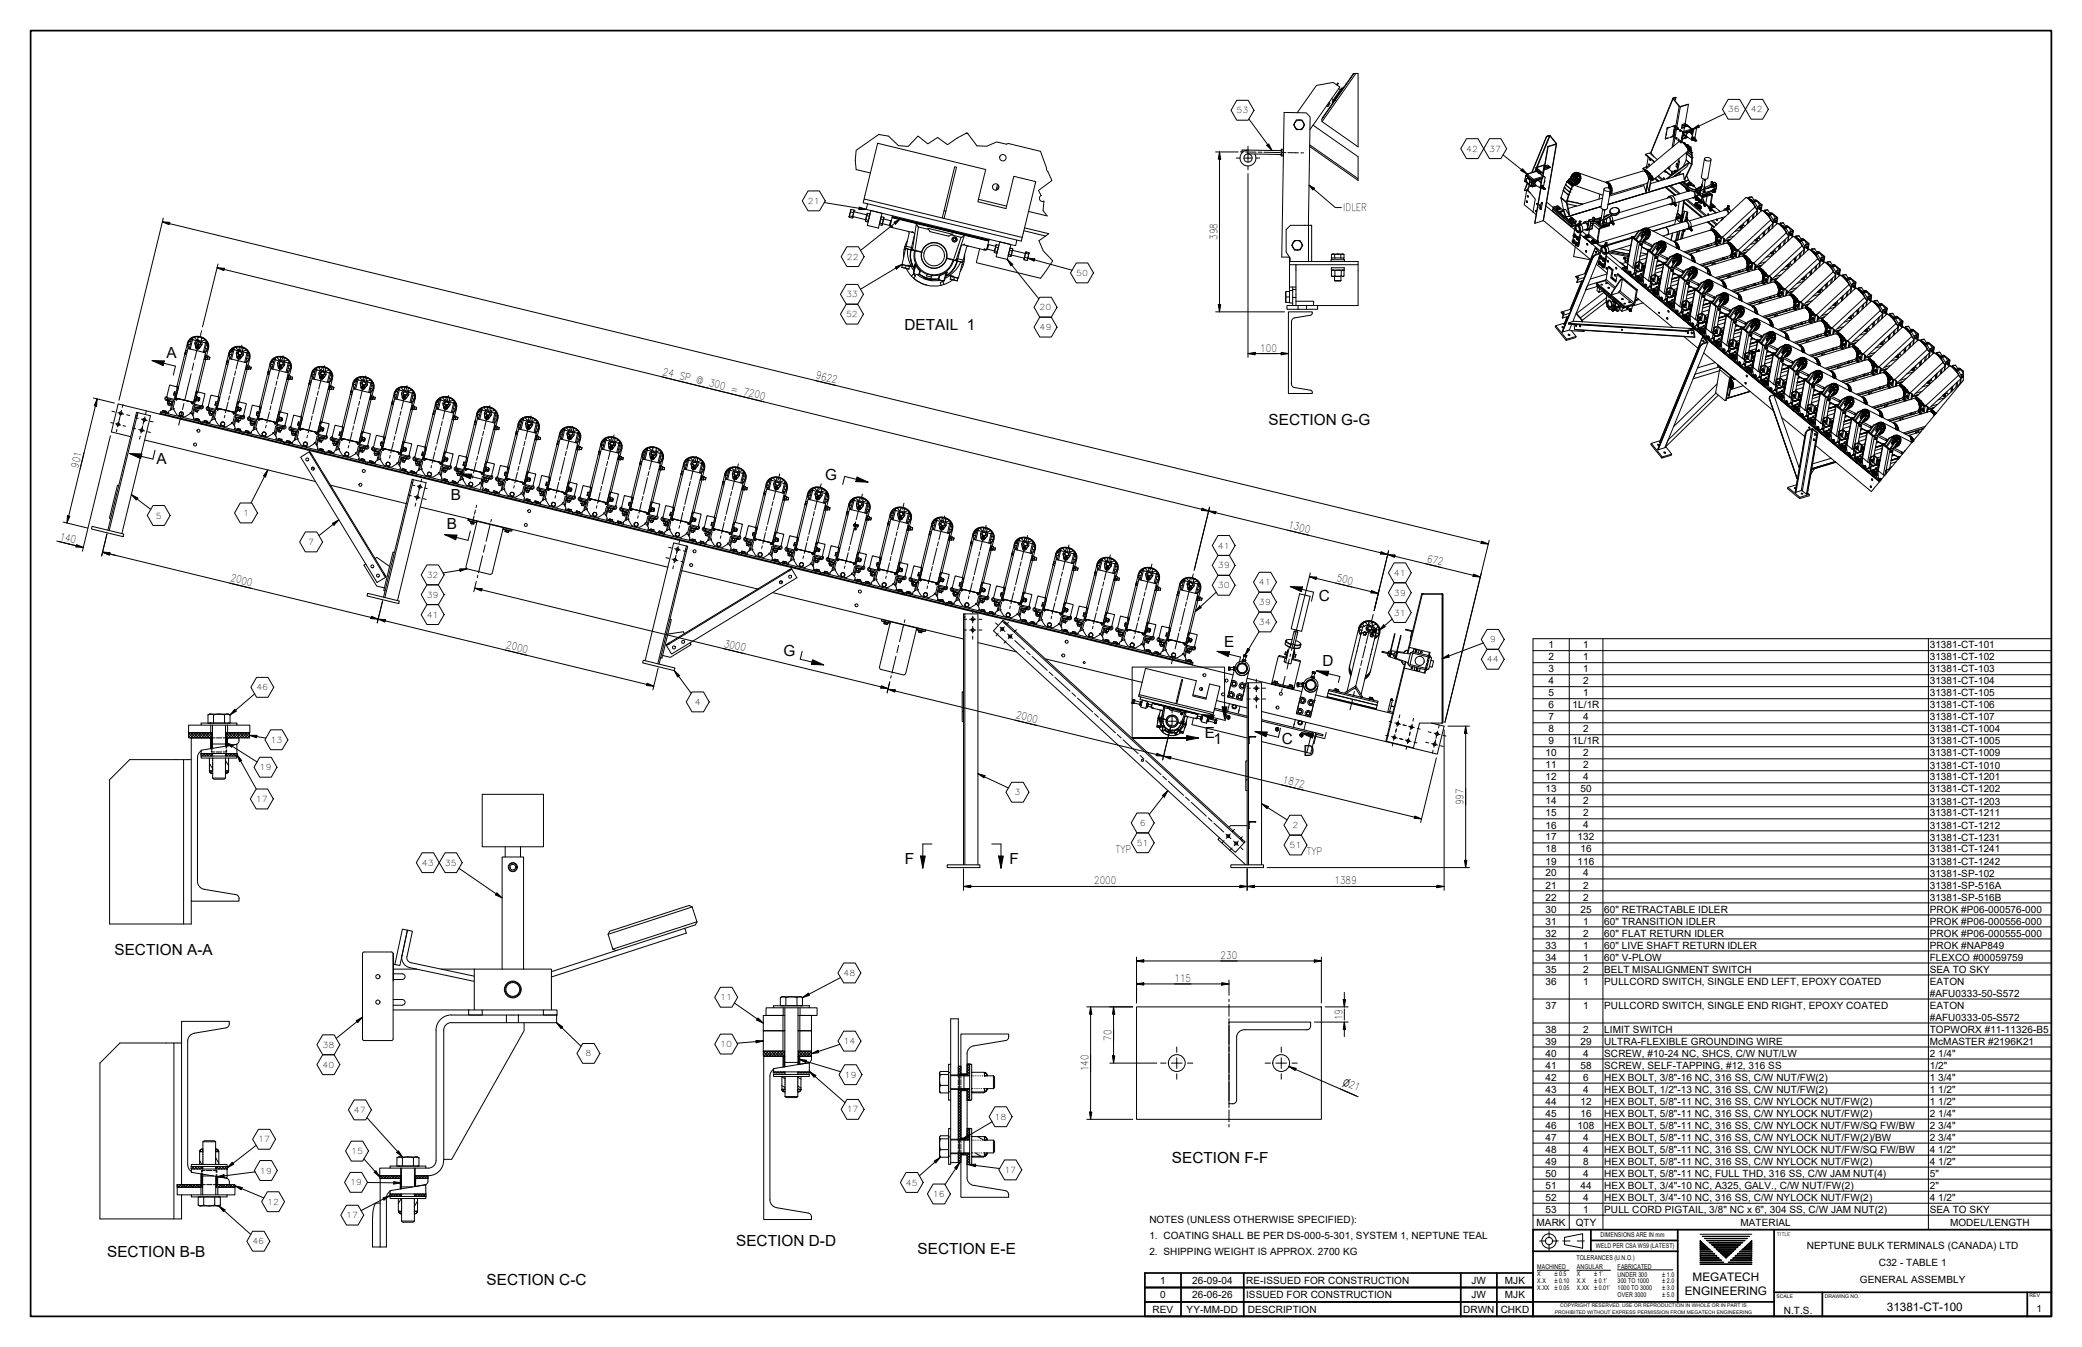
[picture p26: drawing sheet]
<svg xmlns="http://www.w3.org/2000/svg" width="864mm" height="559mm" viewBox="0 0 864 559" stroke-linecap="round" stroke-linejoin="round" font-family="sans-serif">
<defs><g id="words">
<g font-size="6.3">
<text x="375.2" y="136.9">DETAIL 1</text>
<text x="69" y="148.7">A</text>
<text x="526.2" y="176.4">SECTION G-G</text>
<text x="64.9" y="192.4">A</text>
<text x="342.3" y="199.3">G</text>
<text x="187" y="207.4">B</text>
<text x="185.3" y="219.4">B</text>
<text x="547" y="249.2">C</text>
<text x="507.7" y="268.4">E</text>
<text x="325" y="272.3">G</text>
<text x="548.6" y="276.4">D</text>
<text x="499.7" y="306">E</text>
<text x="503.3" y="308.4">1</text>
<text x="531.7" y="308.7">C</text>
<text x="540.6" y="313.6">D</text>
<text x="375.4" y="358.2">F</text>
<text x="418.7" y="358.2">F</text>
<text x="47.5" y="396.3">SECTION A-A</text>
<text x="486.1" y="482.3">SECTION F-F</text>
<text x="44.4" y="521.5">SECTION B-B</text>
<text x="305.4" y="516.9">SECTION D-D</text>
<text x="380.6" y="520.2">SECTION E-E</text>
<text x="201.8" y="533.3">SECTION C-C</text>
</g>
<g font-size="4.9">
<text x="702.1" y="531.6">MEGATECH</text>
<text x="698.8" y="537.1">ENGINEERING</text>
<text x="782.7" y="544">31381-CT-100</text>
</g>
<g font-size="4.3">
<text x="557.2" y="87.7">IDLER</text>
<text x="505" y="99.5" transform="rotate(-90 505 99.5)">398</text>
<text x="522.8" y="145.8">100</text>
<text x="274.7" y="155.5" transform="rotate(14 274.7 155.5)">24 SP @ 300 = 7200</text>
<text x="338.1" y="156.9" transform="rotate(14 338.1 156.9)">9622</text>
<text x="32.4" y="194.4" transform="rotate(-76 32.4 194.4)">901</text>
<text x="534.2" y="219.1" transform="rotate(14 534.2 219.1)">1300</text>
<text x="24.5" y="223.8" transform="rotate(14 24.5 223.8)">140</text>
<text x="591.7" y="233.1" transform="rotate(14 591.7 233.1)">672</text>
<text x="95.4" y="241" transform="rotate(14 95.4 241)">2000</text>
<text x="554.2" y="241" transform="rotate(14 554.2 241)">500</text>
<text x="209.7" y="268.9" transform="rotate(14 209.7 268.9)">2000</text>
<text x="300.1" y="268.2" transform="rotate(14 300.1 268.2)">3000</text>
<text x="421.2" y="297.9" transform="rotate(14 421.2 297.9)">2000</text>
<text x="531.9" y="324.8" transform="rotate(14 531.9 324.8)">1872</text>
<text x="607.1" y="334.1" transform="rotate(-90 607.1 334.1)">997</text>
<text x="462.9" y="353.7">TYP</text>
<text x="542.1" y="354.7">TYP</text>
<text x="453.9" y="366.9">2000</text>
<text x="553.6" y="366.9">1389</text>
<text x="506.3" y="397.8">230</text>
<text x="487.1" y="407.3">115</text>
<text x="556.8" y="423.2" transform="rotate(-90 556.8 423.2)">19</text>
<text x="461.1" y="431.7" transform="rotate(-90 461.1 431.7)">70</text>
<text x="451.6" y="444.5" transform="rotate(-90 451.6 444.5)">140</text>
</g>
<g font-size="4.1">
<text x="642.2" y="268.9">1</text>
<text x="656.7" y="268.9">1</text>
<text x="800.4" y="269">31381-CT-101</text>
<text x="642.2" y="273.9">2</text>
<text x="656.7" y="273.9">1</text>
<text x="800.4" y="273.9">31381-CT-102</text>
<text x="642.2" y="278.9">3</text>
<text x="656.7" y="278.9">1</text>
<text x="800.4" y="278.9">31381-CT-103</text>
<text x="642.2" y="283.9">4</text>
<text x="656.7" y="283.9">2</text>
<text x="800.4" y="283.9">31381-CT-104</text>
<text x="642.2" y="288.8">5</text>
<text x="642.2" y="293.9">6</text>
<text x="652.3" y="293.9">1L/1R</text>
<text x="656.7" y="288.9">1</text>
<text x="800.4" y="288.9">31381-CT-105</text>
<text x="800.4" y="293.9">31381-CT-106</text>
<text x="642.2" y="298.8">7</text>
<text x="656.7" y="298.8">4</text>
<text x="800.4" y="298.9">31381-CT-107</text>
<text x="642.2" y="303.8">8</text>
<text x="656.7" y="303.8">2</text>
<text x="800.4" y="303.8">31381-CT-1004</text>
<text x="642.2" y="308.8">9</text>
<text x="652.3" y="308.8">1L/1R</text>
<text x="800.4" y="308.8">31381-CT-1005</text>
<text x="641.1" y="313.8">10</text>
<text x="656.7" y="313.8">2</text>
<text x="800.4" y="313.8">31381-CT-1009</text>
<text x="641.1" y="318.8">11</text>
<text x="641.1" y="323.8">12</text>
<text x="656.7" y="318.8">2</text>
<text x="656.7" y="323.8">4</text>
<text x="800.4" y="318.8">31381-CT-1010</text>
<text x="800.4" y="323.8">31381-CT-1201</text>
<text x="641.1" y="328.8">13</text>
<text x="655.6" y="328.8">50</text>
<text x="800.4" y="328.8">31381-CT-1202</text>
<text x="641.1" y="333.7">14</text>
<text x="656.7" y="333.7">2</text>
<text x="800.4" y="333.8">31381-CT-1203</text>
<text x="641.1" y="338.7">15</text>
<text x="656.7" y="338.7">2</text>
<text x="800.4" y="338.7">31381-CT-1211</text>
<text x="641.1" y="343.7">16</text>
<text x="656.7" y="343.7">4</text>
<text x="800.4" y="343.7">31381-CT-1212</text>
<text x="641.1" y="348.7">17</text>
<text x="641.1" y="353.7">18</text>
<text x="654.4" y="348.7">132</text>
<text x="655.6" y="353.7">16</text>
<text x="800.4" y="348.7">31381-CT-1231</text>
<text x="800.4" y="353.7">31381-CT-1241</text>
<text x="641.1" y="358.6">19</text>
<text x="654.4" y="358.6">116</text>
<text x="800.4" y="358.6">31381-CT-1242</text>
<text x="641.1" y="363.6">20</text>
<text x="656.7" y="363.6">4</text>
<text x="800.4" y="363.6">31381-SP-102</text>
<text x="641.1" y="368.6">21</text>
<text x="656.7" y="368.6">2</text>
<text x="800.4" y="368.6">31381-SP-516A</text>
<text x="641.1" y="373.6">22</text>
<text x="656.7" y="373.6">2</text>
<text x="800.4" y="373.6">31381-SP-516B</text>
<text x="641.1" y="378.6">30</text>
<text x="641.1" y="383.5">31</text>
<text x="655.6" y="378.6">25</text>
<text x="656.7" y="383.5">1</text>
<text x="665.4" y="378.6">60&quot; RETRACTABLE IDLER</text>
<text x="665.4" y="383.6">60&quot; TRANSITION IDLER</text>
<text x="800.4" y="378.6">PROK #P06-000576-000</text>
<text x="800.4" y="383.6">PROK #P06-000556-000</text>
<text x="641.1" y="388.5">32</text>
<text x="656.7" y="388.5">2</text>
<text x="665.4" y="388.5">60&quot; FLAT RETURN IDLER</text>
<text x="800.4" y="388.5">PROK #P06-000555-000</text>
<text x="641.1" y="393.5">33</text>
<text x="656.7" y="393.5">1</text>
<text x="665.4" y="393.5">60&quot; LIVE SHAFT RETURN IDLER</text>
<text x="800.4" y="393.5">PROK #NAP849</text>
<text x="641.1" y="398.5">34</text>
<text x="656.7" y="398.5">1</text>
<text x="665.4" y="398.5">60&quot; V-PLOW</text>
<text x="800.4" y="398.5">FLEXCO #00059759</text>
<text x="641.1" y="403.5">35</text>
<text x="656.7" y="403.5">2</text>
<text x="665.4" y="403.5">BELT MISALIGNMENT SWITCH</text>
<text x="800.4" y="403.5">SEA TO SKY</text>
<text x="641.1" y="408.5">36</text>
<text x="656.7" y="408.5">1</text>
<text x="665.4" y="408.5">PULLCORD SWITCH, SINGLE END LEFT, EPOXY COATED</text>
<text x="800.4" y="408.5">EATON</text>
<text x="800.4" y="413.5">#AFU0333-50-S572</text>
<text x="641.1" y="418.4">37</text>
<text x="656.7" y="418.4">1</text>
<text x="665.4" y="418.5">PULLCORD SWITCH, SINGLE END RIGHT, EPOXY COATED</text>
<text x="800.4" y="418.5">EATON</text>
<text x="800.4" y="423.4">#AFU0333-05-S572</text>
<text x="641.1" y="428.4">38</text>
<text x="656.7" y="428.4">2</text>
<text x="665.4" y="428.4">LIMIT SWITCH</text>
<text x="800.4" y="428.4">TOPWORX #11-11326-B5</text>
<text x="641.1" y="433.4">39</text>
<text x="655.6" y="433.4">29</text>
<text x="665.4" y="433.4">ULTRA-FLEXIBLE GROUNDING WIRE</text>
<text x="800.4" y="433.4">McMASTER #2196K21</text>
<text x="641.1" y="438.4">40</text>
<text x="641.1" y="443.4">41</text>
<text x="655.6" y="443.4">58</text>
<text x="656.7" y="438.4">4</text>
<text x="665.4" y="438.4">SCREW, #10-24 NC, SHCS, C/W NUT/LW</text>
<text x="665.4" y="443.4">SCREW, SELF-TAPPING, #12, 316 SS</text>
<text x="800.4" y="438.4">2</text>
<text x="800.4" y="443.4">1/2&quot;</text>
<text x="804" y="438.4">1/4&quot;</text>
<text x="556.7" y="450" transform="rotate(24 556.7 450)">⌀21</text>
<text x="641.1" y="448.3">42</text>
<text x="656.7" y="448.3">6</text>
<text x="665.4" y="448.4">HEX BOLT, 3/8&quot;-16 NC, 316 SS, C/W NUT/FW(2)</text>
<text x="800.4" y="448.4">1</text>
<text x="804" y="448.4">3/4&quot;</text>
<text x="641.1" y="453.3">43</text>
<text x="656.7" y="453.3">4</text>
<text x="665.4" y="453.3">HEX BOLT, 1/2&quot;-13 NC, 316 SS, C/W NUT/FW(2)</text>
<text x="800.4" y="453.3">1</text>
<text x="804" y="453.3">1/2&quot;</text>
<text x="641.1" y="458.3">44</text>
<text x="655.6" y="458.3">12</text>
<text x="665.4" y="458.3">HEX BOLT, 5/8&quot;-11 NC, 316 SS, C/W NYLOCK NUT/FW(2)</text>
<text x="800.4" y="458.3">1</text>
<text x="804" y="458.3">1/2&quot;</text>
<text x="641.1" y="463.3">45</text>
<text x="655.6" y="463.3">16</text>
<text x="665.4" y="463.3">HEX BOLT, 5/8&quot;-11 NC, 316 SS, C/W NYLOCK NUT/FW(2)</text>
<text x="800.4" y="463.3">2</text>
<text x="804" y="463.3">1/4&quot;</text>
<text x="641.1" y="468.2">46</text>
<text x="641.1" y="473.2">47</text>
<text x="654.4" y="468.2">108</text>
<text x="656.7" y="473.2">4</text>
<text x="665.4" y="468.3">HEX BOLT, 5/8&quot;-11 NC, 316 SS, C/W NYLOCK NUT/FW/SQ FW/BW</text>
<text x="665.4" y="473.2">HEX BOLT, 5/8&quot;-11 NC, 316 SS, C/W NYLOCK NUT/FW(2)/BW</text>
<text x="800.4" y="468.3">2</text>
<text x="800.4" y="473.2">2</text>
<text x="804" y="468.3">3/4&quot;</text>
<text x="804" y="473.2">3/4&quot;</text>
<text x="641.1" y="478.2">48</text>
<text x="656.7" y="478.2">4</text>
<text x="665.4" y="478.2">HEX BOLT, 5/8&quot;-11 NC, 316 SS, C/W NYLOCK NUT/FW/SQ FW/BW</text>
<text x="800.4" y="478.2">4</text>
<text x="804" y="478.2">1/2&quot;</text>
<text x="641.1" y="483.2">49</text>
<text x="656.7" y="483.2">8</text>
<text x="665.4" y="483.2">HEX BOLT, 5/8&quot;-11 NC, 316 SS, C/W NYLOCK NUT/FW(2)</text>
<text x="800.4" y="483.2">4</text>
<text x="804" y="483.2">1/2&quot;</text>
<text x="641.1" y="488.2">50</text>
<text x="656.7" y="488.2">4</text>
<text x="665.4" y="488.2">HEX BOLT, 5/8&quot;-11 NC, FULL THD, 316 SS, C/W JAM NUT(4)</text>
<text x="800.4" y="488.2">5&quot;</text>
<text x="641.1" y="493.2">51</text>
<text x="655.6" y="493.1">44</text>
<text x="665.4" y="493.2">HEX BOLT, 3/4&quot;-10 NC, A325, GALV., C/W NUT/FW(2)</text>
<text x="800.4" y="493.2">2&quot;</text>
<text x="641.1" y="498.1">52</text>
<text x="641.1" y="503.1">53</text>
<text x="656.7" y="498.1">4</text>
<text x="656.7" y="503.1">1</text>
<text x="665.4" y="498.2">HEX BOLT, 3/4&quot;-10 NC, 316 SS, C/W NYLOCK NUT/FW(2)</text>
<text x="665.4" y="503.1">PULL CORD PIGTAIL, 3/8&quot; NC x 6&quot;, 304 SS, C/W JAM NUT(2)</text>
<text x="800.4" y="498.2">4</text>
<text x="800.4" y="503.1">SEA TO SKY</text>
<text x="804" y="498.2">1/2&quot;</text>
<text x="476.8" y="507.4">NOTES (UNLESS OTHERWISE SPECIFIED):</text>
<text x="637.3" y="508.6">MARK</text>
<text x="653.6" y="508.6">QTY</text>
<text x="721.9" y="508.6">MATERIAL</text>
<text x="808.9" y="508.6">MODEL/LENGTH</text>
<text x="476.8" y="513.9">1. COATING SHALL BE PER DS-000-5-301, SYSTEM 1, NEPTUNE TEAL</text>
<text x="476.8" y="520.4">2. SHIPPING WEIGHT IS APPROX. 2700 KG</text>
<text x="749.5" y="518.1">NEPTUNE BULK TERMINALS (CANADA) LTD</text>
<text x="779.3" y="525.1">C32 - TABLE 1</text>
<text x="481.2" y="532.6">1</text>
<text x="494.5" y="532.6">26-09-04</text>
<text x="516.9" y="532.6">RE-ISSUED FOR CONSTRUCTION</text>
<text x="610.4" y="532.6">JW</text>
<text x="624.2" y="532.6">MJK</text>
<text x="771.5" y="532.1">GENERAL ASSEMBLY</text>
<text x="481.2" y="538.6">0</text>
<text x="494.5" y="538.6">26-06-26</text>
<text x="516.9" y="538.6">ISSUED FOR CONSTRUCTION</text>
<text x="610.4" y="538.6">JW</text>
<text x="624.2" y="538.6">MJK</text>
<text x="478.1" y="544.6">REV</text>
<text x="492.2" y="544.6">YY-MM-DD</text>
<text x="517.6" y="544.6">DESCRIPTION</text>
<text x="606.9" y="544.6">DRWN</text>
<text x="622.5" y="544.6">CHKD</text>
<text x="739.9" y="545">N.T.S.</text>
<text x="844.7" y="544.4">1</text>
</g>
<g font-size="3.4">
<text x="512.9" y="47">53</text>
<text x="716.7" y="46.6">36</text>
<text x="726.3" y="46.6">42</text>
<text x="608.2" y="62.9">42</text>
<text x="617.7" y="62.9">37</text>
<text x="335.1" y="84.6">21</text>
<text x="351.2" y="107.7">22</text>
<text x="446.4" y="114.5">50</text>
<text x="350.9" y="123.4">33</text>
<text x="350.9" y="131.6">52</text>
<text x="431.2" y="128.7">20</text>
<text x="431.2" y="137">49</text>
<text x="64.6" y="215.1">5</text>
<text x="100.8" y="214.1">1</text>
<text x="127.8" y="226.1">7</text>
<text x="505.1" y="227.6">41</text>
<text x="177" y="239.8">32</text>
<text x="505.1" y="235.8">39</text>
<text x="578.2" y="238.9">41</text>
<text x="505.1" y="244.1">30</text>
<text x="522.2" y="242.8">41</text>
<text x="177" y="248">39</text>
<text x="522.2" y="251">39</text>
<text x="578.2" y="247.1">39</text>
<text x="177" y="256.2">41</text>
<text x="578.2" y="255.4">31</text>
<text x="522.2" y="259.3">34</text>
<text x="617.9" y="266.5">9</text>
<text x="616.7" y="274.8">44</text>
<text x="106.3" y="286.4">46</text>
<text x="288.2" y="292.5">4</text>
<text x="112.2" y="308.2">13</text>
<text x="107.7" y="319.6">19</text>
<text x="420.8" y="329.9">3</text>
<text x="106.2" y="332.7">17</text>
<text x="472.7" y="342.6">6</text>
<text x="536.2" y="343.6">2</text>
<text x="471.5" y="350.9">51</text>
<text x="534.9" y="351.8">51</text>
<text x="175" y="359.2">43</text>
<text x="184.5" y="359.2">35</text>
<text x="349.9" y="404.9">48</text>
<text x="298.7" y="415">11</text>
<text x="133.8" y="434.7">38</text>
<text x="298.7" y="434.4">10</text>
<text x="349.9" y="433.2">14</text>
<text x="133.8" y="442.9">40</text>
<text x="242.9" y="438.3">8</text>
<text x="350.4" y="447.1">19</text>
<text x="146.8" y="461.7">47</text>
<text x="351.2" y="461.5">17</text>
<text x="412.6" y="464.5">18</text>
<text x="107.1" y="473.9">17</text>
<text x="145.6" y="478.8">15</text>
<text x="107.8" y="486.9">19</text>
<text x="145.2" y="491.8">19</text>
<text x="375.8" y="491.8">45</text>
<text x="416.6" y="486.6">17</text>
<text x="387" y="496.6">16</text>
<text x="110.8" y="499.8">12</text>
<text x="143.6" y="505.4">17</text>
<text x="104.7" y="516.2">46</text>
</g>
<g font-size="2.8">
<text x="663.9" y="513.3">DIMENSIONS ARE IN mm</text>
<text x="661.9" y="517.9">WELD PER CSA W59 (LATEST)</text>
<text x="637.7" y="526.5">MACHINED</text>
<text x="653.9" y="522.6">TOLERANCES (U.N.O.)</text>
<text x="654.1" y="526.5">ANGULAR</text>
<text x="671" y="526.3">FABRICATED</text>
<text x="637.7" y="529.3">X</text>
<text x="637.7" y="532.2">X.X</text>
<text x="654.1" y="529.3">X</text>
<text x="654.1" y="532.2">X.X</text>
<text x="671" y="529.6">UNDER 300</text>
<text x="671" y="532.4">300 TO 1000</text>
<text x="637.7" y="535">X.XX</text>
<text x="654.1" y="535">X.XX</text>
<text x="671" y="535.2">1000 TO 3000</text>
<text x="671" y="538">OVER 3000</text>
</g>
<g font-size="2.6">
<text x="644.8" y="529.3">±0.5</text>
<text x="644.8" y="532.2">±0.10</text>
<text x="661.2" y="529.3">±1°</text>
<text x="661.2" y="532.2">±0.1°</text>
<text x="689.5" y="529.6">±1.0</text>
<text x="689.5" y="532.4">±2.0</text>
<text x="644.8" y="535">±0.05</text>
<text x="661.2" y="535">±0.01°</text>
<text x="689.5" y="535.2">±3.0</text>
<text x="689.5" y="538">±5.0</text>
</g>
<g font-size="2.1">
<text x="736.9" y="512.7">TITLE</text>
<text x="736.9" y="538.6">SCALE</text>
<text x="756.9" y="538.6">DRAWING NO.</text>
<text x="841.9" y="538.1">REV</text>
<text x="644.9" y="545.1">PROHIBITED WITHOUT EXPRESS PERMISSION FROM MEGATECH ENGINEERING</text>
<text x="647.2" y="542.4">COPYRIGHT RESERVED. USE OR REPRODUCTION IN WHOLE OR IN PART IS</text>
</g>
</g></defs>
<!-- layer: O1 -->
<g fill="none" stroke="#000" stroke-width=".41">
<path d="M561.4 30.5h1.9v30.4M418.2 59.5l-.8 .3-4-.9-4.1 1.8-4.1-.2-4-5.4-4.1 2.1-4.1 2.8-4.1-3-4 2.7-4.1-3.3-4.1 4.3-4-.3-4.1-3.9-4.1-.7-9.4 6.6-.3 4.1 .3 3.9M642.6 56.2l-5.3 13.2M643 56.3l-5.4 13M645.5 59.6v.1M645.5 59.8l-5.4 31.8M694 40.7l-9.2 22.8M696.5 44.2l-2.9 16.9M697 44.3l-2.8 16.3M698 52h-.2M698.1 56.6a.56 .56 0 0 1 .6-.4 .56 .56 0 0 1 .5 .6 .56 .56 0 0 1-.6 .5h-.7M698.2 55.8l.4 .1"/>
<path d="M698.2 55.7l.6 .3M698.3 55.3l3.4-1-.2 1.2M698.3 55.1l3.5-1-3.5 1M698.6 59.4l-.1 .1M698.6 59.5v.1M698.7 52.8l-1 .3M698.9 52.6l1-.4 1.6 1.4-3 .9M699 56.1l-.9 .3M699 51.4h.1M699.2 59.9l-.2 .2M699.4 51.6h.2M699.5 51.6l-.1 .1"/>
<path d="M699.5 51.6l2.4 2M700 56.9l-2.1 .7M701.1 55a1.23 1.23 0 0 0-1.3 .4 1.23 1.23 0 0 0-.1 1.3M701.3 55.2a1.2 1.2 0 0 0-1.5-.1 1.2 1.2 0 0 0-.5 1.4l.6 .4M701.7 53.6l.1 .4M701.7 57.7h.1M701.8 54v.1M701.8 57.3l-.1 .5M701.8 53.9l-3.4 1.1M701.8 56.9l-.3 .6 .2 .5M702 53.6h.1M701.9 53.6l.2 .2"/>
<path d="M701.9 53.6l-.1 .1M702 53.8l-.2 .2M702 53.8l-.3 1.8M702.3 54.1h.1M702.4 58h.1M702.4 58l.1 .1M702.4 57.7v.3M702.5 57.8l-.1 .2M702.9 57.8l-.1 .2M702.9 57.2v-.1a.61 .61 0 0 0-.8 .2 .61 .61 0 0 0 .1 .8M703 57.4l-.7 .2 .1 .5M703 57.4a.65 .65 0 0 0-1-.3 .65 .65 0 0 0-.1 1h.5"/>
<path d="M703 57.6h.1M703 57.6l-.1 .2-.1-.4-.4 .3M703.2 58.3l-.2 .2M703.7 58.2l-.2 .1M431.6 62.8l2.5 7M434.7 71.2l1.6 3.7-5.6 4.1 1.2 2.1M563.3 65v9.8M632.5 75.1v.1M632.5 75.1h.1M632.5 75.2h.1M632.5 75.2l2.4 1.9M632.8 72.9h.1"/>
<path d="M632.9 72.9l-.4 2.2M632.9 72.9h.1M632.9 72.9l2.4 2M633 72.8h.1M633 72.8l-.1 .1M633 72.8l2.4 2 .3-.1M633.2 72.3h.1M633.3 72.3l-.2 .2M633.3 74.1a1.14 1.14 0 0 1 1.3 .4 1.14 1.14 0 0 1 0 1.4l-.7 .2M633.3 72.7l-.3 .1M633.3 74.1a1.03 1.03 0 0 1 1.1 .8 1.03 1.03 0 0 1-.5 1.2l-.7-1.1zM633.6 74l.5 .1 .5 1-.4 1"/>
<path d="M634.4 76.7l-.9 2.1M634.5 76.9l-.8 1.9M634.9 77.1h.1M634.9 77.1l.1 .1M635 77.1l.1 .2M635.3 74.9v.1M635.3 75h.2M635.3 74.9l.2 .1M635.3 75l-.3 2.1M635.5 75l-.4 2.2 .3-.1M635.8 77.3l.1 .1M635.8 77.3l-.2 .2"/>
<path d="M635.8 77.3l-.4-.1v.2M635.8 74.9l-.3 .1M635.9 77.3l-.1 .1M636.2 74.9h.1M636.2 74.9l-.4 2.4M636.3 74.9l-.4 2.5M636.3 74.9l3.3-1-3.2 1-.5 2.5M637 70.1l-.4 1.1M637.2 69.4l.2 .1M637.3 71.1l-3.8 1.2 2.6 2.1 4-1.2-1.8-1.5v-.5M637.4 69.5l-.5 1.6M637.5 70.5v.1"/>
<path d="M637.5 70.6l-.1 .5M637.5 70.6l.7 .6M637.5 70.5h.1M637.5 70.5l.8 .6M637.9 70.4l-.4 .1M638.2 71.2h.1M638.2 71.2l-.1 .6M638.3 71.1l-.1 .1M638.3 71.1v.1M638.3 71.1l.3-.1-.3 .2M638.3 75a1.23 1.23 0 0 0-1.2 .4 1.23 1.23 0 0 0-.2 1.4M638.5 75.2a1.22 1.22 0 0 0-1.5-.1 1.22 1.22 0 0 0-.4 1.4l.5 .4"/>
<path d="M638.9 77.7h.1M639 77.3l-.1 .5M639.1 77l-.3 .5 .1 .5M639.4 74.8l-.1 1M639.4 74.7l-.3 .6 .1 .5M639.5 74.1l-3 1-.4 2.2 1.1-.3M639.6 74.1h.1M639.6 78l.1 .1M639.7 73.7l-3.5 1.1M640.2 77.2l-.6-.1a.59 .59 0 0 0-.4 .4 .59 .59 0 0 0 .2 .6M640.2 77.8l-.2 .2M640.2 73.2h.1"/>
<path d="M640.2 77.4a.65 .65 0 0 0-1-.3 .65 .65 0 0 0-.1 1h.5l.2-.7 .4 .1M640.2 77.6l-.2-.2-.4 .4M640.4 78.3l-.2 .2M640.7 75l-.2 .7M640.9 78.1l-.1 .3M641.2 69.1l-.2 .1M641.9 70l-1.1 .3M643.1 69.4l-1.1 .3M648.4 79.1l2.2 1.8M648.8 77.9l2.2 1.8M649.4 76.6l2.2 1.8M649.9 75.4l2.2 1.8"/>
<path d="M650.6 74.5l.3 .2M651 74.1l2.2 1.8M651.3 74l2.2 1.8M651.5 73.8l1 .8M651.7 73.4h.1M651.8 73.4h.1M651.8 73.4l-.2 .3M651.8 73.3h.1M651.8 73.2h.1M652.1 72.6h.1M652.2 72.6l-.4 .7M652.2 72.6l.5 .3"/>
<path d="M652.2 72.6h.1M652.3 72.6h.1M652.3 72.6l.5 .2M652.3 72.6l.4 .2M652.3 72.4h.1M652.4 76l.4 .3M652.7 72.9l-.4-.3 .4 .3M652.7 72.8h.1M652.8 72h.1M652.8 72.8h.1M652.9 72.7h.1M652.8 72l.1 .1"/>
<path d="M652.9 72.1l-.6 .5M652.9 72.7l-.2 .1M652.9 72.7l-.1 .1M652.9 72.7v-.6v.6M652.9 72.1v.6M652.9 72.1h.1M652.9 72.7l.1 .2M652.9 72h.1M652.9 72v.7M653.1 76.5h.1M653.2 76.4l-.1 .1M653.2 76.4h.1"/>
<path d="M653.2 76.4v-.2v.2M653.2 76.4l-.3 .1M653.3 76.5h.1M653.4 75.4l.3 .2M653.5 71.8h.1M653.6 71.8h.1M653.6 71.8l-.7 .2M653.6 71.8l.1 .7M653.7 71.8h.1M653.7 71.8l.6 .2M653.7 72.5l-.4 .6M653.7 72.5h.1"/>
<path d="M653.7 72.5l-.3 .7M653.7 72.5l-.1-.7 .2 .7M653.7 72.5l-.3 .7zM653.7 71.8l.1 .6M653.8 71.7h.1M653.8 72.4h.1M653.8 71.7l.5 .1M653.8 73.7h.1M653.8 72.5h.1M653.9 76.3l-.6 .2M653.9 76.3h.1M653.9 76.2l-.7 .2"/>
<path d="M653.9 76.2h.1M653.9 76.2l-.1 .1M653.9 76.2v.1M653.9 75.6v.6M653.9 76.2l-.6 .3M653.9 72.4h.1M653.9 72.4l-.1 .1M653.9 72.5h.1M653.9 72.5l.4-.5-.4 .5M653.9 74.8h.1M653.9 72.4v.1M654 76.1h.1"/>
<path d="M654 72.6a.39 .39 0 0 0-.1 .6 .39 .39 0 0 0 .6-.2M654 72.6h.1M654 76.2h.1M654 75.5v.6M654 75.4h.1M654.1 76.2h.1M654.1 75.4h.1M654.1 75.4l.4 .2M654.1 75.3l.5 .3M654.1 75.3h.1M654.3 71.8h.1M654.3 71.8v.2"/>
<path d="M654.3 74.4l.3 .1M654.3 72h.1M654.3 72l-.4 .4M654.3 74.1l.4 .1M654.4 74.4l.2 .1M654.4 72l.5 .3M654.4 72h.1M654.4 72l-.4 .6M654.4 71.9l.5 .4M654.5 71.9h.1M654.5 71.9l.4 .4M654.5 75.6l-.5 .5"/>
<path d="M654.5 75.6h.1M654.6 74.5h.1M654.5 73h.1M654.5 73l-.5 .3M654.6 75.6v.2M654.6 75.8l-.5 .4M654.6 75.8h.1M654.6 75.6h.1M654.6 75.8l-.6 .4M654.6 75.6l-.5-.2 .5 .2M654.6 75.6l-.5 .6M654.6 73v.1"/>
<path d="M654.6 73.1l-.7 .1M654.6 73.3l-.1 .1a.42 .42 0 0 0-.3 .5 .42 .42 0 0 0 .5 .3M654.6 73.3h.1M654.6 74.5l.5 .4-.5-.4M654.6 73l.1 .2M654.6 73h.1M654.6 73.2h.1M654.6 74.5l.5 .4M654.7 74.2h.1M654.7 73.2h.1M654.7 73.2l.5-.1-.5 .1M654.7 74.4h.1"/>
<path d="M654.7 74.2l.6-.2-.6 .2M654.7 75.6h.1M654.7 75.6h-.1M654.7 74.4l.4 .4M654.8 74.3l-.1 .1M654.9 72.3h.1M654.9 72.5l.3 .6M654.9 72.5h.1M654.9 72.5l-.3 .5M654.9 72.3l-.4 .7M654.9 72.3l-.3 .8M655 72.4l.3 .5z"/>
<path d="M655 72.4h.1M655 72.4l.3 .5M655.1 74.8h.1M655.1 74.9l-.5 .7M655.1 74.9h.1M655.1 74.9l-.4 .7M655.1 75h.1M655.1 75l-.5 .6M655.1 75.1l-.4 .5M655.2 74.8h.1M655.2 74.8h-.1M655.2 73.1h.1"/>
<path d="M655.2 73.1l-.5 .1M655.2 74l-.1 .8M655.2 74h.1M655.2 73.2l.1 .8M655.2 73.2h.1M655.2 72.9h.1M655.2 74l-.4 .3M655.2 73.2l-.6 .1M655.3 74l-.1 .8M655.3 73.2l.1 .7M655.3 73.2h.1M655.3 72.9l-.1 .2"/>
<path d="M655.3 72.9h.1M655.3 74v.1M655.3 74l.1 .1M655.3 74h.1M655.3 74l-.6 .2M655.4 74.1l-.2 .7M655.4 74.1h.1M655.4 73.8v.1M655.4 73.9l-.1 .1M655.4 73.9h.1M655.4 73.2v.7M666.4 75.8h.1"/>
<path d="M666.4 75.8l.4 .1M666.5 75.8l.4 .2M666.5 75.8l.3 .1M666.8 75.9h.1M666.8 75.9l.1 .1M666.9 76h.1M666.9 76l-.1 .2M667 76l.4 .5M667 76h.1M667 76l.4 .3M667 76l-.1 .2M667.4 77.1l-.1 .1"/>
<path d="M667.4 77.1h.1M667.4 77.1l-.1 .2M667.4 77.1l.1-.6-.1 .6M667.3 77.3h.1M667.4 76.3h.1M667.4 76.3v.2M667.4 76.5v.6M667.5 77.4h.1M667.5 76.5l.4 .7M667.5 77.1v.2M667.5 76.5h.1M667.5 76.5v.6"/>
<path d="M667.5 76.5l-.1 .6M667.5 77.3l-.1 .2M667.5 77.3h.1M667.6 76.5h.1M667.6 76.5l.3 .5M667.6 76.5l.3 .7M667.9 78.4v.1M667.9 78.4h.1M667.9 77h.1M667.9 77v.2M667.9 77.2h.1M667.9 77.2l-.4 .1"/>
<path d="M667.9 79.6l.2 .1M667.9 79.5l.3 .2M667.9 78.5h.1M667.9 78.3v.1M667.9 77.3l.3 .7M667.9 77.3h.1M667.9 78.5l.4 .4M667.9 77.3h-.4M668 77.3l.2 .6M668 77.2h.1M668 77.2l-.4 .1 .4-.1M668 78.6l.3 .4"/>
<path d="M668 77.3h-.5M668 77.3h.1M668.1 77.3l.2 .6M668.1 79.7l-.2 .5M668.1 79.7h.1M668.1 79.7l-.1 .6M668.1 79.7l.1 .2M668.1 79.7l-.2-.2 .3 .2M668.2 79.7l-.2 .6M668.2 79.7h.1M668.2 79.9h.1M668.2 78.1l.1 .8"/>
<path d="M668.2 78.1l.2 .7M668.2 78.1l.1 .1M668.2 78.1l-.3 .2M668.2 77.9h.1M668.2 78h.1M668.2 78l-.3 .3M668.2 79.9l-.2 .4M668.2 78.1l-.3 .3M668.2 78.1h.1M668.3 77.9h.1M668.3 79.7h.1M668.3 79.7h-.1"/>
<path d="M668.3 78.9h.1M668.3 78.2h.1M668.3 78.2l.1 .7M668.3 79l-.1 .7M668.3 79h.1M668.3 79v.7M668.4 78.8h.1M668.4 78.8v.1M668.4 79v.1M668.4 79l-.1 .7M668.4 79.1l-.2 .6M668.4 79.1h.1"/>
<path d="M681.5 70l.7 .6M681.7 69.8l.7 .6M682.3 70.9l.1 .1M682.3 70.9h.1M682.3 70.8h.2M682.3 70.8h.1M682.3 70.9l.5 .6M682.4 71l-.1 .1M682.4 71h.1M682.4 71l.4 .5M682.5 71l.3 .5M682.5 70.8h.1"/>
<path d="M682.5 70.7h.1M682.5 70.7l-.2 .1M682.5 64.1l3.7 3.1M682.5 70.8l-.2 .1M682.5 70.8l.5 .6M682.6 70.8h.1M682.6 70.8l.3 .2M682.6 70.8l.3 .1M682.6 70.9l.4 .2M682.6 70.9h.1M682.6 70.9l.4 .5M682.7 71l.3 .4"/>
<path d="M682.8 71.5h.1M682.8 69.3l.5 .3M682.9 71h.1M682.9 71l.1 .1M682.9 70.9l.1 .2zM683 71.1l.1 .3M683 71.8l.3 .4zM683 71.4h.1M683 71.1l.5 .4M683 71.1h.1M683 71v.1M683 71h.1"/>
<path d="M683 71l.5 .4M683 71.1l.2 .4M683 71.4l.3 .5-.5-.4M683 71.4l.3 .5M683 71.4l.3 .5zM683 71l.4 .4M683 68.9l.6 .4M683.1 71.4h.1M683.1 71.4l-.1-.3 .1 .3M683.2 71.5l.6 .5M683.2 71.5h.1M683.2 72.1h.1"/>
<path d="M683.3 72.2l-.3-.4 .3 .5M683.3 72.3h.1M683.4 71.4h.1M683.4 71.4l.1 .1M683.5 71.4h.1M683.5 71.5l.3 .5M683.5 71.5h.1M683.6 71.5l.2 .5M683.6 71.6l.5 .5M683.6 71.6h.1M683.6 71.5l.5 .5M683.6 71.5h.1"/>
<path d="M683.6 71.5l.5 .6M683.6 71.5v.1M683.6 71.7l.2 .3M683.8 72h.1M683.8 72v.1M683.8 72.1h.1M683.8 72l.1 .1M683.9 72.1h.1M683.9 72.1h.2M683.9 72.2h.1M684 72.2l.2 .5M684 72.2h.1"/>
<path d="M684 72.2h.2M684.1 72h.1M684.1 72v.1M684.1 72.1h.1M684.1 74.1l.6 .5M684.1 74.1l.6 .4M684.2 72.2l.5 .6M684.2 72.2h.1M684.2 72.2v.1M684.2 72.2h-.2h.2M684.3 72.2l.4 .6M684.3 72.2h.1"/>
<path d="M684.3 73.2h.1M684.3 73.7h.1M684.5 72.9h.1M684.6 72.9h.1M684.6 73.1h.1M684.7 73.2h.1M684.7 73v.2M684.7 73h.1M684.7 72.8h.1M684.7 73.6l.3 .1M684.7 73.6l.3 .3M684.7 73.2l.4 .3"/>
<path d="M684.7 72.8l-.2 .1M684.7 73.2l.5 .4M684.7 72.9l.4 .6M684.7 72.9h.1M684.7 72.9l.5 .6M684.7 72.9l.1 .1M684.7 72.9v.1M684.7 72.8l-.1 .1M684.8 73.2l.4 .4M684.8 73h.1M684.8 73l.4 .5M684.8 74.1l.4 .4"/>
<path d="M684.8 74l.3 .4M684.8 74l.4 .5M684.9 73l.3 .5M684.9 74.4l.3 .1M685 73.7h.1M685 73.7l.4 .4M685 73.9l.4 .6M685 73.8h.1M685 73.9l.3 .4M685 73.8v.1M685 73.9h.1M685 73.8l.4 .3"/>
<path d="M685 73.9l.4 .5M685.1 73.5h.1M685.2 73.5h.1M685.2 73.6l.2 .5M685.2 73.6h.1M685.2 74.5h.1M685.2 73.5v.1M685.2 73.7h.1M685.2 73.7l.3 .4M685.3 74l-.3-.2 .4 .3M685.3 73.7l.2 .4M685.3 74.6h.1"/>
<path d="M685.4 74.1v.3M685.4 74.4h.1M685.4 74.1h.1M685.4 74.1l.1 .4M685.4 74.1l.1 .1M685.4 74.5h-.2M685.4 74.5h.1M685.4 74.4l.1 .1M685.5 74.5h.1M685.5 74.5h-.1M685.5 74.2h.1M685.5 74.2v.3"/>
<path d="M686.5 74l1.3 1.2M686.6 73.9l1.5 1.2M687.5 73.2l1.9 1.5M687.9 72.9l2 1.7M690.5 70.7l2.5 2.1M690.8 77.6l4 3.4M691 77.6l4.1 3.3M692.2 69.3l-.1 .7M692.4 77.2l4 3.3M692.7 68.8l-.2 1.6M692.9 77l4 3.3M696.7 75.9l4 3.3"/>
<path d="M699.4 66.3l2.2 1.9M699.4 66.5l2.2 1.7M699.5 63.7l2.2 1.8M700.1 60.9l.8 .7M700.1 61.7h.1M700.2 74.8l-33.2 10M700.3 62.4l1.2 1M700.4 61.5l.1 .1M700.8 61.8l.2 .1M701.3 62.4h.1M701.7 64.4l-1.8-1.5 1.8 1.6M708.5 79.5l1.5 1.6 .3-.1"/>
<path d="M709.6 76.6l.5 .4M709.6 79.2l.8 .6M709.8 76.3l.5 .5M710 77.3l-.1 .2M710.5 79.8h.1M710.4 78.7l.1 .1M710.5 78.9l-.1 .9M710.6 77.8v.1M710.6 78.5v.1M710.6 78.9l-.1 .9M710.6 76.3l.4 .2 1-.2M710.8 79.7l-.3 .1"/>
<path d="M710.9 77.6h.1M711 76.7h.1M711 76.7l-.1 .5M711.2 75.6h.1M711.2 75.6l.8 .7M711.2 75.6l-.6 .2M711.4 78.9l-.6 .2v.6M711.5 79a.46 .46 0 0 0-.7 0 .46 .46 0 0 0 0 .7M711.5 78.3l.2 .1M711.6 78.6l-.1 .4M711.7 77.3l.1 .2M712 76.4h.1"/>
<path d="M712 76.4l-.1 .5M712 76.4l-1 .3M712 76.3v.1M352.3 90.1l.1 .1M433 83.4l-.4 4 1.7 2.2M435 96.9l-4 3 1.7 4.2 4 4.1-5.1 7.2M647.5 82.2l2.2 1.8M647.5 82l2.2 1.8M648.3 87.5h.1M648.5 87.6l-1.4 .5M658.5 94.6h.1M658.7 97.5v.1"/>
<path d="M659 97.8l2.1 1.8M659 97.2l3.4 2.8 .3-.1M659.1 91.4l-.6 3.2 .8 .6M659.1 91.4l.7 .6-.5 3.2M659.1 91.4h.1M659.2 91.3l.9-.3 .7 .7-.9 .2zM659.3 95.2h.1M659.9 92h.1M659.9 92l1-.3-.6 3.2M659.9 92l-.5 3.2 .9-.3M660.1 91v.1M660.4 94.9h.1"/>
<path d="M660.7 93l2.6 2.2 .2-.1M660.9 91.7h.1M661.2 91.7l.2 .1M661.4 99.8l.7 .9M661.6 92.6l2.3 1.9v.3M664.1 85.7l-14.6 4.4M664.5 93.3v.3M665.6 87.1h.1M666.2 92.8v.2M667.8 80.1h.1M667.8 80l.1 .2M667.8 80.3v.1"/>
<path d="M667.8 80.1l.1 .2M667.9 80.2h.1M667.9 80.3h-.1M667.9 80.3h.1M667.9 80.3l-.1 .1M668 80.3h.1M677.2 98.6l-2 10.8M677.5 98.4l-.1 .2M681.1 95.5l-2.6 3.7M681.3 98.3h.1M681.4 95.7l-2.6 3.7M681.6 95.1h.1"/>
<path d="M681.7 95.7l-.1 .1M681.7 95.7h.1M681.7 95v.1M681.7 95.8h.1M681.7 95.8v-.7v.7M681.7 95.7v.1M681.7 95.1l-.6 .3M681.7 95.1v.6M681.7 95.1h.1M681.7 95.8v.1M681.8 95h.1M681.8 95l-.1 .8"/>
<path d="M681.9 99.4h.1M682 99.4h.1M682.4 94.8h.1M682.4 94.8l.1 .1M682.5 94.9l-.7 .1M682.5 94.9h.1M682.5 94.8v.1M682.5 94.9l.1 .6M682.5 94.9l.6 .1M682.5 95.5l-.3 .6M682.5 95.5h.1M682.5 95.5l-.3 .6z"/>
<path d="M682.5 99.3h.1M682.5 99.3l-.6 .1M682.5 99.3l-.5 .1M682.6 99.2l-.6 .2M682.6 99.2h.1M682.6 96.6l.2 .1M682.6 96.4h.1M682.6 95.5h.2M682.6 95.5h.1M682.6 94.8h.1M682.6 98.5v.7M682.6 98.5h.1"/>
<path d="M682.6 99.2l-.1 .1M682.6 98.5v.7l.1-.7M682.6 98.4v.1M682.7 94.8l.5 .1M682.7 99.1h.1M682.7 99.1l.1 .1M682.7 99.2h.1M682.7 98.5h.1M682.7 98.5v.6M682.8 95.5h.1M682.8 95.5h-.1M682.8 95.5l.4-.5-.4 .5"/>
<path d="M682.8 99.1v.1M682.8 99.2h.1M682.8 95.6a.39 .39 0 0 0-.1 .6 .39 .39 0 0 0 .6-.1M682.8 95.6h.1M682.8 98.4h.1M682.8 98.2l.1 .1M682.8 96.6h.1M682.8 98.4l-.1 .1M682.8 98.4l.5 .3M682.8 98.4l.5 .2M682.9 98.3h.1M682.9 98.3l.5 .3"/>
<path d="M682.9 98.3l.4 .3M683.1 94.9h.1M683.1 94.9v.1M683.1 95l-.3 .5M683.1 97.1h.1M683.2 95h.1M683.2 94.9v.1M683.2 94.9h.1M683.3 95l.5 .4M683.3 95h.1M683.3 98.7l-.6 .4M683.3 98.6v.1"/>
<path d="M683.3 98.6l-.5 .6M683.3 98.8h.1M683.3 98.7v.1M683.3 98.8l-.6 .4M683.3 95l-.5 .6M683.3 95l.5 .3M683.3 98.6l-.5-.2 .5 .3M683.3 97.3l-2.1 3M683.3 96.1h.1M683.3 96.1l-.6 .1M683.3 97.5h.1M683.3 98.6h.1"/>
<path d="M683.4 96.1l.4-.7-.4 .7M683.4 97.2h.1M683.4 97.5h.1M683.4 98.6h.1M683.4 97.5l.5 .5M683.5 96.1v.1M683.5 96.1h.1M683.5 96.2h.1M683.5 97.2h-.1M683.5 96.3l-.5 .7M683.5 97.2h.1M683.5 96.3h.1"/>
<path d="M683.5 98.6h-.1M683.5 98.6h.1M683.5 96.2l.6-.1-.6 .1M683.5 97.5h.1M683.5 97.5l.4 .3M683.5 97.2l.6-.2-.6 .2M683.6 97.3l-.1 .2M683.6 97.3h.1M683.8 95.5l.2 .6M683.8 95.5h.1M683.8 95.3h.1M683.8 95.3v.1"/>
<path d="M683.8 95.4h.1M683.8 95.5l-.3 .6M683.8 95.4l-.5 .7M683.8 98l-.5 .6M683.8 98h.1M683.9 95.5l.2 .5M683.9 97.8h.1M683.9 98h-.1M683.9 98l-.4 .6M683.9 98h.1M683.9 98l-.5 .6M683.9 98l-.5-.5 .5 .5"/>
<path d="M683.9 95.5h.1M684 97.8h-.1M684 97.8h.1M684 96.1l-.5 .1M684 96.1h.1M684.1 97.1l-.2 .7M684.1 97.1h.1M684.1 97.1l-.5 .2M684.1 96h.1M684.1 96l-.1 .1M684.1 97.1l-.1 .7M684.1 97.1v.1"/>
<path d="M684.1 96.2v.8M684.1 96.2h.1M684.1 96.2l.1 .7M684.1 96.2l-.6 .1M684.1 97l-.6 .2M684.1 97h.1M684.1 97.2h.1M684.1 97.2l-.2 .6M684.1 96.3h.1M684.1 96.2l.1 .1M684.2 97.2l-.2 .6M684.2 96.9h.1"/>
<path d="M684.2 96.9l-.1 .1M684.2 96.3v.6M684.2 96.3h.1M695.5 90.1l.3 .2-.2 .3M696.3 88.7l-.3 .1M697.1 89.4l-.3 .1M697.4 90.3l-.3 .1M698 90.1l-.3 .1M698.5 84l7.4 6.1M698.6 83.8l7.5 6.2M699.3 82.9l8.1 6.7M699.8 82.7l8.1 6.8"/>
<path d="M703 84.8l.4 .2-.2 .3M703.4 82.4l.3 .1-.1 .4M704.3 82.1l.1 .1M704.3 85.8l.4 .3-.2 .3M704.4 82.2l1.4 1.2M704.7 83.4l.4 .2-.2 .4M705.7 83.1l1.3 1M706.2 80.8v.2M707.5 84.5l1.7 1.4h.3l.1 .4M707.9 80.3v.1M708.3 92.1l2.6 2.2M708.5 92l2.6 2.1"/>
<path d="M709.4 86.4l2.4 1.9M709.8 91.6l2.1 1.7M710.1 95l-.1 .6M710.3 95.3h.1M710.3 95.3l.1 .1M710.4 95.4l.1 .3M710.4 95.6h.1M710.4 91.4l1.9 1.6M710.4 95.4l.4 .5M710.4 95.3l.5 .6M710.4 95.4h.1M710.4 95.2h.1"/>
<path d="M710.4 95.2l.1 .1M710.4 95.2h-.1M710.4 95.7l.2 .4M710.4 95.7h.1M710.4 95.7l.5 .3M710.5 95.7h.1M710.5 95.7l.3 .2M710.5 95.2h.1M710.5 95.2l.2 .2M710.5 95.2l.3 .2M710.5 95.3h-.1M710.5 95.3l.5 .5"/>
<path d="M710.5 95.3l.4 .2M710.5 95.3h.1M710.5 95.3l.4 .5M710.7 95.4h.1M710.7 95.4l.2 .1M710.8 95.9h.1M710.8 95.4l.1 .1M710.9 95.9h.1M710.9 96l.5 .6M710.9 96h.1M710.9 96l.4 .5M710.9 95.5h.1"/>
<path d="M710.9 95.5l.2 .3M710.9 95.5l.5 .4M710.9 95.5l.4 .3M710.9 95.5l.1 .3M710.9 95.5l.2 .4M710.9 96l.4 .5zM710.9 95.8h.1M710.9 96.4l.3 .2M711 96.4l.1 .1M711 95.8l.3 .5-.4-.4M711 95.8h.1M711 95.8l.3 .5"/>
<path d="M711 95.8l.3 .5-.3-.5M711.1 95.9l.6 .5M711.1 95.9h.1M711.2 96.6l-.1 .1M711.2 96.6h.1M711.2 96.6l.1 .1M711.3 95.8h.1M711.3 95.8l.1 .1M711.3 96.7l-.1 .1M711.3 96.7h.1M711.4 95.9h.1M711.4 95.9l.3 .5"/>
<path d="M711.4 96.8h.1M711.5 96.8h.1M711.4 95.9l.5 .5M711.4 95.9v.1M711.5 96l.5 .5M711.5 96h.1M711.5 95.9h.1M711.5 96l.2 .4M711.5 95.9l.4 .5M711.5 96.1l.2 .3M711.7 96.4h.1M711.7 96.4l.1 .1"/>
<path d="M711.8 98.5l.1 .1M711.8 96.5h.1M711.8 96.5h.2M711.8 97.1l-.2 .2M711.9 96.6l.6 .7M711.9 96.6h.1M711.9 96.4h.1M711.9 96.4l.1 .1M711.9 96.5v.1M712 96.5h.1M712 96.6l.6 .6M712 96.6h.1"/>
<path d="M712 96.6l.6 .5M712 96.5l.1 .1M712 96.5v.1M712.1 96.6h.1M712.1 96.6l.5 .5M712.2 98h-.1M712.2 97.7v.1M712.2 98.9l-.3 1.6M712.3 98.2l.2 .3M712.5 97.7l.4 .4zM712.5 97.3h.1M712.5 97.4l.2 .1"/>
<path d="M712.5 98.8l-.3 2M712.6 97.8l.2 .4-.2-.3M712.6 97.1h.1M712.6 97.1v.1M712.6 97.3h.1M712.6 97.2h.1M712.6 97.4l.1 .1M712.6 97.3v.1M712.6 97.2l-.1 .1M712.6 97.2l.5 .6M712.6 97.2v.2M712.7 97.8l.4 .3"/>
<path d="M712.7 97.5h.1M712.7 97.2h.1M712.7 97.2l.4 .5M712.7 97.5l.4 .3M712.7 97.5l-.2-.1 .6 .6M712.7 97.5l.5 .4M712.7 97.5l.2 .1M712.8 97.3l.3 .5M712.8 97.3l-.1 .2M712.9 98.1v.2M712.9 98.3h.1M712.9 98.2l.1 .1"/>
<path d="M712.9 98.2h.1M713 98.3h.1M713.1 98h.1M713.1 98l.2 .2M713.1 98.1l-.4-.3 .2 .4M713.1 98.1h.1M713.1 98.1v.1M713.1 97.8h.1M713.1 98.1l.2 .1M713.1 97.7h.1M713.1 98.1l.1 .1M713.1 97.8l.1 .1"/>
<path d="M713.2 97.9l.3 .4M713.2 97.9h.1M713.2 97.9v.1M713.2 97.9l.1 .1M713.3 98l.2 .3M713.3 98h.1M713.3 98.3h.2M713.6 98.5h.1M713.5 98.3h.1M713.5 98.3l.1 .2M713.6 98.6h.1M713.6 98.5l.1 .1"/>
<path d="M713.6 98.6l-.2 1.2M714.1 98.4l-.4 2.6M714.2 90.3l.6 .5M715 99.1l-.3 2.2M715.3 99.1l-.4 2.1M725.6 82l.4 .7M725.6 82.7h.1M725.8 82.9h.1M725.9 83l.2-.1-.1 .2M726.2 83.3h.1M726.4 83.5h.1M726.7 83.3l-.2 .2"/>
<path d="M726.9 84h.1M727 84.2h.1M727 83.9l1.9 3.1M727.2 88.9l-.4 2M727.6 88.5l-.3 2M727.8 83.9l1.2 2.1M728 83.1v.5M728.4 83.1v.4M730.5 86.5l-.2 1.3M730.5 84.9v.2M730.7 85.3l-.2 1.1M732 87.4l.5 .7"/>
<path d="M732.1 88.1h.1M732.3 88.2h.1M732.5 88.2l-.1 .1M732.7 88.3l-.2 .1M732.7 88.7h.1M732.9 88.9h.1M733.2 88.7l-.2 .2M733.4 89.4h.1M733.5 89.3l1.9 3.1M733.6 89.6h.1M733.6 94.3l-.3 2M734.1 93.9l-.3 2"/>
<path d="M734.3 89.2l1.2 2.2M734.6 88.5l-.1 .4M734.9 88.5v.4M737 91.9l-.2 1.2M737 90.3v.2M737.2 90.6l-.2 1.1M738.5 92.8l.5 .7M738.6 93.4h.1M738.8 93.6h.1M739.1 93.5l-.2 .2M739.1 93.6l-.1 .2M739.2 94.1h.1"/>
<path d="M739.7 94.1l-.3 .2M739.9 94.7h.1M740 95h.1M740 94.7l1.8 3M740.1 99.7l-.3 2M740.6 99.3l-.3 2M740.7 94.6l1.3 2.1M741 93.9v.4M741.4 93.9v.4M743.5 97.2l-.3 1.3M743.5 95.6v.2M743.7 96l-.2 1.1"/>
<path d="M745 98.1l.4 .7M745.1 98.8h.1M745.3 99h.1M745.5 98.9l-.1 .2M745.7 99l-.2 .2M745.7 99.4h.1M745.9 99.6h.1M746.2 99.4l-.2 .2M747.3 99.9l1.2 2.2M747.6 99.2l-.1 .5M747.9 99.3v.4M563.3 108.5v18.2"/>
<path d="M654.8 102.1h-.3M656.2 116.5l-4.9 11.9M657.9 104.1l.2 .2M660.7 106.6l-12.7 31.1M661.7 103l-4.3 10.5M662.2 117.7l11.7 9.7M662.3 100.9h-.1M662.4 117.5l11.7 9.6M662.9 100.7l-.3 .1M663.2 104.9l-.1 .3M665.5 111h-.2M665.8 116.5l3.9 3.2"/>
<path d="M666.2 116l3.9 3.2M666.4 111.2l.3 .1M667 110.9l1.7 1.3M667.3 110.6l1.6 1.4M669.9 114l.2 .2M670.8 113.9l8 6.6M671 113.7l7.9 6.6M672.9 111.2l-.1 .3M675.4 106.9l-.3 1.7M678.1 111.1v.2M678.3 109.3l-.2 1.7M678.3 112.1h-.2"/>
<path d="M678.5 113.1l-.7 .2M678.6 109.2l-.3 2.1M678.8 112.4h.1M679 116.2v.3M679.3 100.4l-2.1 10.7M679.3 116.3l-.1 .3M679.4 116.6v.2M679.4 110.7l-.1 .7M679.8 108.7l-.3 1.5M680 100.5l-1.6 8.6M680.3 108.8l-.5 2.7M680.6 113.9l-2 .6"/>
<path d="M680.8 112.3l-1.5 .4M680.8 114.1l-1.1 .3M681 102.4l2.3 1.2M681.1 115.7v.3M681.1 109.6l-.4 2.6M681.4 109.6l-.5 2.7M681.4 114.6l-1.1 .3M681.7 114.9l-1.3 .3M681.8 112.1h.1M681.9 112.3l-.3 1.7M681.9 112l-2.2 .7M682 111.9l-1 .3"/>
<path d="M683.7 104l-2 10.8M683.9 103.8v.1M684.6 116.5l-.1 .1M684.8 114.7l-.3 1.7M684.8 117.4l-.2 .1M685 118.5l-.6 .2M685.1 114.6l-.3 2.1M685.3 117.8h.1M685.8 105.7l-2 10.8M685.9 116.1l-.1 .7M686.3 114.1l-.2 1.5M686.5 105.9l-1.5 8.6"/>
<path d="M686.8 114.2l-.5 2.6M687.1 119.3l-2 .6M687.3 119.4l-1.1 .4M687.5 107.8l2.3 1.2M687.7 114.9l-.5 2.7-1.4 .5M687.7 103.7h.1M687.9 115l-.4 2.6M687.9 120l-1.1 .3M687.9 101l-2.6 3.8M688.1 100.4v.1M688.1 101.1v.1M688.1 101.1h.1"/>
<path d="M688.2 100.4v.1M688.2 100.4h.1M688.2 101.1v-.6v.6M688.1 101.2h.1M688.2 101.1h.1M688.2 100.5l-.6 .3-2.6 3.8M688.2 100.5h.1M688.2 100.5l-.1 .6M688.3 101.1v.2M688.3 101.1h.1M688.3 100.4h.1M688.3 100.4v.7"/>
<path d="M688.3 100.3h.1M688.3 117.5h.1M688.4 117.6l-.3 1.7M688.5 104.8h.1M688.5 117.3l-2.4 .8M688.5 117.3l-1 .3M688.9 100.2h.1M688.9 100.2l-.6 .2M688.9 100.2l.1 .7M689 100.2l.1 .7M689 100.3l.7 .1M689 100.3h.1"/>
<path d="M689 100.9l-.3 .6M689 100.9h.1M689 100.3l.1 .5M689 104.6h.1M689.1 100.9l-.4 .6M689.1 100.9h.1M689.1 100.9l-.1-.7 .1 .7M689.1 100.9l-.4 .6zM689.1 104.6l-.7 .2M689.1 104.7l-.6 .1M689.1 102l.1 .1M689.1 104.6l-.6 .2"/>
<path d="M689.1 104.6h.1M689.1 104.6v-.8v.8M689.1 100.8h.1M689.1 101.8h.1M689.1 100.8l.1 .1M689.1 100.2h.1M689.1 100.2h.6M689.1 103.8v.8M689.1 103.8h.1M689.1 104.5h.1M689.2 104.6h.1M689.2 104.5l.1 .1"/>
<path d="M689.2 100.9h.1M689.2 103.9h.1M689.2 103.9v.6M689.3 100.9h.1M689.3 100.9l.4-.5-.4 .5M689.3 101a.4 .4 0 0 0-.1 .6 .4 .4 0 0 0 .7-.2M689.3 101h.1M689.3 104.5v.1M689.3 104.6h.1M689.3 103.6l.1 .1M689.3 102.1h.1M689.3 101.9h.1"/>
<path d="M689.3 103.8l-.1 .1M689.3 103.8h.1M689.3 103.8l.4 .2M689.4 103.8h-.1M689.4 103.8h.1M689.4 103.8l.4 .2-.4-.2M689.4 103.7h.1M689.4 103.7l.5 .3M689.4 103.8l.4 .2M689.6 102.4v.1M689.7 100.2h.1M689.7 100.2v.2"/>
<path d="M689.7 100.4h.1M689.7 100.4l-.5 .5M689.7 100.4l.5 .4M689.7 104l-.5 .5M689.7 104h.1M689.7 100.4l-.4 .6M689.8 104l-.1 .2M689.8 104.2l-.5 .4M689.8 104.2h.1M689.8 104v.2M689.8 104h.1M689.8 104.2l-.6 .4"/>
<path d="M689.8 104l-.5 .6M689.8 102.7l-2.1 3M689.8 100.3v.1M689.8 100.3h.1M689.8 100.3l.4 .4M689.8 100.3l.1 .1M689.9 102.9h.1M689.9 101.4v.1M689.9 101.5l-.7 .1M689.9 100.4l.3 .3M689.9 101.5h.1M689.9 100.3l.4 .4"/>
<path d="M689.9 104h.1M689.9 109.5l-2.9 .9M689.9 102.9l.4 .4M689.9 101.5l.1 .1M689.9 101.6h.1M689.9 101.7l-.3 .7M689.9 101.7h.1M689.9 109.6l-2.9 .9M690 101.6h.1M690 102.8h.1M690 102.8l.3 .4M690 102.6h-.1"/>
<path d="M690 102.6h.1M690 102.6l.6-.2-.6 .2M690 101.6l.5-.1-.5 .1M690 102.7v.1M690 102.7h.1M690.2 109.4l-2 10.7M690.2 100.9l.3 .6M690.2 100.9h.1M690.2 100.8l-.3 .7 .4-.7 .3 .6M690.2 100.7h.1M690.2 100.7v.1M690.2 100.8h.1"/>
<path d="M690.3 100.7h.1M690.2 100.9l-.3 .6M690.2 100.8l-.3 .6M690.2 100.8l-.3 .7M690.3 103.2h.1M690.3 103.3l-.4 .7M690.3 103.3h.1M690.3 103.4h.1M690.3 103.4l-.4 .6M690.3 103.3l-.4-.4 .4 .4M690.3 103.3v.1M690.4 103.4l-.5 .6"/>
<path d="M690.4 100.9h.1M690.4 100.9l.2 .5M690.4 109.1v.2M690.5 103.2h.1M690.5 103.2h-.2M690.5 101.5h.1M690.5 102.4l-.2 .8M690.5 102.4h.1M690.5 101.5l-.5 .1M690.5 102.4l-.5 .3M690.6 102.4l-.1 .8M690.6 101.6v.8"/>
<path d="M690.6 101.6l.1 .7M690.6 101.6l-.7 .1M690.6 101.4h.1M690.6 101.4l-.1 .1M690.6 102.4v.1M690.6 102.4l.1 .1M690.6 101.6h.1M690.6 102.4h.1M690.6 102.4l-.6 .2M690.7 102.5l-.2 .7M690.7 102.5h.1M690.7 102.5l-.3 .7"/>
<path d="M690.7 102.3h.1M690.7 101.6h.1M690.7 101.6v.7M690.7 102.3l-.1 .1M691.6 120l-.3 2M691.7 107.1l-.2 .3M692.3 111.1l-2.1 10.7M692.8 119.5l-.3 1.4M693 111.3l-1.6 8.5M693.3 119.5l-.5 2.7M694 113.2l2.3 1.1M694.3 109.1h.1"/>
<path d="M694.4 106.4l-2.6 3.8M694.6 100.5h.1M694.6 105.8h.1M694.6 100.4l.1 .1M694.7 100.5h.1M694.6 106.5h.1M694.6 105.8l.1 .1M694.6 106.5v.1M694.7 105.8h.1M694.6 106.6h.1M694.7 105.9l-.6 .3-2.6 3.7M694.7 105.9h.1"/>
<path d="M694.7 105.9l-.1 .6 .1-.6M694.7 105.9l-.1 .6M694.7 106.5v.1M694.7 106.5h.1M694.8 100.6l.5 .4M694.8 100.6h.1M694.8 105.8h.1M694.8 105.8l-.1 .7M694.8 100.5l.4 .3M694.8 100.5h.1M694.8 100.5l.5 .3M694.8 105.7h.1"/>
<path d="M694.9 100.5l.3 .3M694.9 110.2h.1M695 110.2h.1M695.2 100.8h.1M695.2 100.8l.1 .2M695.3 100.8h.1M695.3 101l-.1 .5M695.3 101l.4 .6M695.3 101.6l.1 .1M695.3 101.6h.1M695.3 101h.1M695.3 102.5l.4 .2"/>
<path d="M695.3 101v.6M695.4 101l.3 .5M695.4 101h.1M695.4 101l.4 .5M695.4 101.7v.1M695.4 101l.3 .6M695.4 101.9h-.1M695.4 101.9h.1M695.4 105.5h.1M695.5 105.6h.1M695.5 105.6l-.7 .2M695.5 105.5h.1"/>
<path d="M695.5 105.6v.7v-.7M695.5 105.6v.7M695.5 105.6l.6 .1M695.5 106.3l-.3 .5M695.5 106.3h.1M695.5 106.3l-.3 .6M695.5 106.3l-.3 .6zM695.5 110h.1M695.5 110l-.6 .2M695.5 105.6l.1 .6M695.5 105.6v.1M695.6 109.9l-.7 .3"/>
<path d="M695.6 109.9h.1M695.6 109.9l-.6 .3M695.6 109.9l-.1 .1M695.6 107.4h.1M695.6 102.8h.1M695.6 103h.2M695.8 103h.1M695.6 107.1h.1M695.6 106.2h.1M695.6 105.5h.1M695.6 106.3h.1M695.6 105.5l.6 .1"/>
<path d="M695.6 109.2v.7M695.6 109.2h.1M695.7 103h.1M695.7 106.3h.1M695.7 109.9h.1M695.7 109.2l-.1 .7M695.7 109.2h.1M695.7 109.2v.7M695.7 101.5h.1M695.7 101.5v.1M695.7 102.7h.1M695.7 102.7l.4-.2-.4 .2"/>
<path d="M695.7 106.2v.1M695.7 106.3l.5-.5-.5 .5M695.7 101.6l-.3 .1M695.8 101.5l-.1 .1M695.8 107.3h.1M695.8 107.4h.1M695.8 106.3a.39 .39 0 0 0-.1 .7 .39 .39 0 0 0 .6-.2M695.8 109.1h.1M695.8 109h.1M695.8 109l.5 .4M695.8 102.8v.2M695.8 102.8h.1"/>
<path d="M695.8 101.7l.3 .8M695.8 101.7h.1M695.8 101.7l.3 .7M695.8 101.7l-.4 .2M695.8 103.1h.1M695.8 109.1l-.1 .1M695.8 109v.1M695.8 103l.2 .2M695.8 109.1l.5 .3M695.8 109l.5 .3M695.9 101.7l.2 .7M695.9 101.7v.1"/>
<path d="M696.1 102.6l.2 .7M696.1 102.6h.1M696.1 102.6l-.3 .2M696.1 102.5l-.4 .2M696.1 107.8v.1M696.1 102.6l.1 .1M696.1 102.4h.1M696.1 102.4v.1M696.1 102.5h.1M696.1 105.6h.1M696.1 105.6v.1M696.1 105.6l.1 .2"/>
<path d="M696.1 105.7l-.4 .5M696.1 105.7l-.4 .6M696.1 105.7l.1 .1M696.2 105.6v.2M696.2 102.7l.1 .6M696.2 102.7h.1M696.3 105.7l.4 .5M696.3 105.7h.1M696.3 109.4l-.6 .5M696.3 109.4h.1M696.3 109.4v.1M696.3 109.6l-.6 .3"/>
<path d="M696.3 109.6h.1M696.3 109.4v.2M696.3 109.4l-.5-.3 .5 .3M696.3 109.4l-.5 .5M696.3 105.7l-.5 .6M696.3 103.3h.1M696.3 105.7l.5 .3M696.3 108.2h.1M696.3 106.8h.1M696.3 106.8l-.5 .3M696.3 109.3h.2M696.3 109.3v.1"/>
<path d="M696.4 106.8l.4-.6-.4 .6M696.4 106.8l-.4 .3-.3-.2M696.5 107.9h.1M696.4 114.9l-2.9 .8M696.4 108.2l.4 .5M696.4 108.2h.1M696.4 109.3h.1M696.4 114.9l-2.9 .9M696.5 106.8v.1M696.5 106.8h.1M696.5 106.9h.1M696.5 107.9l-2.3 3.1"/>
<path d="M696.5 107.1l-.5 .6M696.5 107.1h.1M696.5 109.3h.1M696.5 109.3l-.2 .1M696.5 106.9v.1M696.5 108.2h.1M696.5 108.2l.3 .4M696.5 107.9v.1M696.5 107.9l.6-.2-.6 .3M696.6 108l-.1 .2M696.6 108h.1M696.6 114.7l-2 10.8"/>
<path d="M696.7 106h.1M696.7 106.2l-.4 .6M696.8 106.3l.2 .6M696.8 106.3h.1M696.8 106l-.1 .2M696.8 106h.1M696.8 106.2h.1M696.8 106.3l-.3 .5M696.8 108.7l-.5 .6M696.8 108.7h.1M696.8 108.7v.1M696.8 106.2l.3 .6"/>
<path d="M696.8 108.6h.1M696.8 108.8l-.3 .5M696.8 108.8h.1M696.8 108.8l-.4 .6M696.8 108.7l-.4-.5 .4 .5M696.8 108.7l-.3 .6M696.9 106.3h.1M696.9 106.2v.1M696.9 106.3l.2 .5M696.9 108.5h.1M696.9 114.5v.2M697 108.5l-.2 .1"/>
<path d="M697 108.5h.1M697 106.9h.1M697 106.9h-.5M697.1 107.8l-.3 .8M697.1 107.8h.1M697.1 106.9l-.6 .1M697.1 107.8l-.5 .2M697.1 106.8h.1M697.1 106.8l-.1 .1M697.1 107.8l-.1 .7M697.1 107.8v.1M697.1 106.9v.8"/>
<path d="M697.1 106.9l.1 .8M697.1 107.7h.1M697.1 106.9l-.6 .2M697.1 107.7l-.6 .2M697.1 107.9h.1M697.1 107.9l-.3 .7M697.1 107h.1M697.2 107.7h.1M697.2 107.6v.1M697.2 107.7h-.1M697.2 107v.7M698.2 112.4l-.2 .4"/>
<path d="M698.8 116.5l-2 10.7M699.5 116.6l-1.6 8.6M700.5 118.5l2.3 1.2M700.7 114.4l.1 .1M700.9 111.8l-2.6 3.8M701.1 111.2h.1M701.1 105.8l.1 .1M701.1 105.8h.1M701.1 111.8v.1M701.1 111.9h.1M701.1 111.8l.2 .1M701.3 105.9h.1"/>
<path d="M701.2 111.3l-.6 .2-2.6 3.8M701.2 111.2v.1M701.2 111.8h.1M701.2 111.8v-.5v.5M701.2 111.3l-.1 .5M701.2 111.3h.1M701.3 106l.5 .3M701.3 106h.1M701.3 111.9v.1M701.3 111.2h.1M701.3 111.2v.7M701.3 105.9l.5 .3"/>
<path d="M701.3 111h.1M701.4 115.5h.1M701.5 115.5h.1M701.5 115.6h.1M701.7 106.2h.1M701.8 106.3l.5 .6M701.8 106.2v.1M701.8 106.2h.1M701.8 106.9v-.6v.6M701.8 106.3v.6M701.8 107l.1 .1M701.8 107h.1"/>
<path d="M701.8 107.8l.4 .3M701.8 106.4l.4 .6M701.8 106.4l.5 .4M701.8 107.2h.1M701.8 106.4v.6M701.9 107.1h.1M701.9 106.3v.1M701.9 107.2l-.1 .1M701.9 107.2h.1M701.9 110.9h.1M701.9 106.4l.4 .6M701.9 111l-.6 .2"/>
<path d="M701.9 111h.1M701.9 106.4h-.1M701.9 111l.1 .7M702 111l.6 .1M702 111h.1M702 111.7l-.3 .6M702 111.7h.1M702 115.4h.1M702 115.4l-.6 .1M702 111l.1 .6M702.1 111.7l-.1-.7 .1 .7M702.1 115.3l-.6 .2"/>
<path d="M702.1 115.3h.1M702.1 115.4l-.6 .2M702.1 112.7l.2 .1M702.1 108.3l.2 .1zM702.1 111.6h.1M702.1 110.9h.1M702.1 114.6v.7M702.1 114.6h.1M702.1 115.3l-.1 .1M702.1 115.3v-.7v.7M702.1 108.2h.1M702.3 108.4h.1"/>
<path d="M702.1 112.5h.1M702.1 110.9l.5 .1M702.1 114.5v.1M702.1 115.2h.1M702.2 115.3h.1M702.2 112.5h.1M702.2 106.9h.1M702.2 108.1h.1M702.2 108.1v.1M702.2 111.6h.1M702.2 111.6h-.1M702.2 114.6h.1"/>
<path d="M702.2 107l-.3 .1M702.2 114.6l-.1 .6M702.3 106.9l-.1 .1M702.3 106.9h.1M702.3 106.8v.1M702.3 106.8v.2M702.3 112.6v.1M702.3 111.6h.1M702.3 111.6l.3-.5-.3 .5M702.3 111.7a.4 .4 0 0 0-.1 .7 .4 .4 0 0 0 .7-.2M702.3 111.7h.1M702.3 115.3h.1"/>
<path d="M702.3 114.3l.1 .1M702.3 108.2v.2M702.3 108.2h.1M702.3 107.1l.3 .7M702.3 107.1h.1M702.3 107.1l-.4 .1M702.3 107.1l.3 .6M702.3 114.5l-.1 .1M702.3 114.5h.1M702.3 108.4l.3 .1M702.3 114.5l.4 .3M702.4 108.5h.1"/>
<path d="M702.4 114.4h.1M702.4 114.4l.5 .4M702.4 114.4l.5 .3M702.4 107.1l.2 .6M702.4 107.1h.1M702.6 113.2h.1M702.6 107.9l.2 .8M702.6 107.9h.1M702.6 107.9l.1 .1M702.6 107.7h.1M702.6 107.7v.1M702.6 107.8l-.3 .3 .3-.2"/>
<path d="M702.6 111h.1M702.6 107.9l-.3 .3M702.6 107.8l-.4 .3M702.6 107.8v.1M702.6 111v.1M702.6 111.1h.1M702.6 111.1l-.4 .5M702.7 108h.1M702.7 108l.1 .7M702.7 111.1l.5 .4M702.7 111.1h.1M702.7 114.8l-.6 .4"/>
<path d="M702.7 114.8h.1M702.7 111.1l-.4 .6M702.7 114.9h.1M702.8 108.7h.1M702.8 114.8l-.5 .5M702.8 114.8v.1M702.8 114.8h.1M702.8 114.9l-.6 .4M702.8 114.8l-.4-.3 .4 .3M702.8 113.4l-2.1 3M702.8 111.1h.1M702.8 111.1l.4 .3"/>
<path d="M702.9 113.6h.1M702.9 112.2h.1M702.9 112.2l-.4 .3-.3-.2M702.9 112.2l.3-.7-.3 .7M702.9 113.3h.1M702.9 113.4h.1M702.9 114.7h.1M702.9 114.7v.1M702.9 113.6l.4 .4M702.9 112.2l.1 .1M702.9 112.3h.1M702.9 112.4l-.3 .7"/>
<path d="M702.9 112.4h.1M703 112.3h.1M703 113.6l.3 .4M703 113.3h.1M703 113.3l.6-.2-.6 .2M703 113.5l.3 .4M703 113.5v.1M703 112.3h.5h-.5M703 113.4v.1M703 113.4h.1M703.2 111.6l.3 .6M703.2 111.6h.1"/>
<path d="M703.2 111.4h.1M703.2 111.4v.1M703.2 111.5h.1M703.2 111.6l-.3 .6M703.2 111.5l-.3 .7M703.3 111.6h.1M703.3 114h.1M703.3 114l-.4 .7M703.3 114.2h.1M703.3 114v.2M703.3 114.2l-.4 .5M703.3 114l-.4-.4 .4 .4"/>
<path d="M703.4 111.6l.2 .5M703.4 111.6h.1M703.4 119.8v.3M703.5 113.9h.1M703.5 113.9l-.2 .1M703.5 112.3h.1M703.5 113.2l-.2 .7M703.5 113.2h.1M703.5 112.2l-.5 .1M703.5 112.3h-.5M703.5 113.2l-.5 .2M703.6 112.1h.1"/>
<path d="M703.6 113.2l-.1 .7M703.6 112.3v.8M703.6 112.3h.1M703.6 112.3l-.7 .1M703.6 112.1l-.1 .1M703.6 113.2l.1 .1M703.6 112.3l.1 .7M703.6 112.3l.1 .1M703.6 113.1h.1M703.6 113.3h.1M703.6 113.1l-.6 .2M703.7 113.3l-.3 .7"/>
<path d="M703.7 113h.1M703.7 113l-.1 .1M703.7 112.4v.6M703.7 112.4h.1M703.8 104.3l-.1 .1M704.7 117.8l-.2 .4M707.1 116.9l-2.6 3.8M707.3 119.8h.1M707.4 117.1l-2.6 3.8M707.6 111.2h.1M707.6 116.5h.1M707.6 117.2v.1"/>
<path d="M707.6 116.5l.1 .1M707.6 117.2h.1M707.6 117.3h.1M707.7 116.6l-.6 .3M707.7 116.6h.1M707.7 116.6l-.1 .6 .1-.6M707.7 116.6l-.1 .6M707.7 117.3v.1M707.7 117.3h.1M707.8 111.3l.5 .4M707.8 111.3h.1M707.8 116.5h.1"/>
<path d="M707.8 116.5l-.1 .8M707.8 111.3l.4 .3M707.8 116.4h.1M708.2 117.6l.3-.5-.3 .5M708.2 111.6h.1M708.2 111.6l.1 .1M708.2 111.5h.1M708.2 112.3l.1-.6v.6M708.3 111.7h.1M708.3 113.2l.4 .3M708.3 111.7l-.1 .5M708.3 111.8l.4 .6"/>
<path d="M708.3 112.4l.1 .1M708.3 112.4h.1M708.3 111.8h.1M708.3 112.6h.1M708.3 111.8v.6M708.4 112.5h.1M708.4 111.7l.3 .5M708.4 111.7v.1M708.4 111.7l.4 .5M708.4 116.3h.1M708.4 111.8l.3 .6M708.4 112.6h.1"/>
<path d="M708.4 116.3l-.6 .2M708.4 116.3l.1 .8M708.5 116.4l.6 .1M708.5 116.4h.1M708.5 117.1l-.3 .5M708.5 117.1h.1M708.5 117.1l-.1-.8 .1 .8M708.5 116.4l.1 .6M708.6 118.1l.1 .1M708.6 113.7l.2 .1M708.8 113.8h.1M708.6 117.9h.1"/>
<path d="M708.6 117h.1M708.6 116.2h.1M708.6 116.2l.5 .2M708.6 119.9v.7M708.6 119.9h.1M708.6 116.2v.1M708.7 113.7v.1M708.7 120h.1M708.7 120v.6M708.7 112.2v.1M708.7 112.2v.2M708.7 112.2h.1"/>
<path d="M708.7 113.5h.1M708.7 113.5h-.1M708.7 113.5l.4-.3-.4 .3M708.7 117h.1M708.7 117h-.1M708.7 117l.5-.5-.5 .5M708.7 117.1a.39 .39 0 0 0 0 .6 .39 .39 0 0 0 .6-.1M708.7 117.1h.1M708.7 112.4l-.3 .1M708.7 118.2h.1M708.8 112.2l-.1 .2M708.8 113.6v.1"/>
<path d="M708.8 113.6h.1M708.8 112.4l.3 .8M708.8 112.4h.1M708.8 118v.1M708.8 119.9h.1M708.8 112.4l-.4 .2M708.8 113.7h.1M708.8 112.4l.3 .7M708.8 112.4l.1 .1M708.8 119.9l-.1 .1M708.8 119.8l.5 .3M708.8 119.8h.1"/>
<path d="M708.8 113.7l.2 .2M708.8 119.9l.5 .2M708.9 112.5h.1M708.9 112.5l.2 .6M709.1 113.3l.2 .7M709.1 113.3h.1M709.1 113.3l-.3 .3M709.1 113.2l-.4 .3M709.1 118.5v.1M709.1 113.3l.1 .1M709.1 113.1h.1M709.1 113.1v.1"/>
<path d="M709.1 113.2h.1M709.1 116.4h.1M709.1 116.4v.1M709.1 116.4l.1 .1M709.1 116.5l-.4 .5M709.1 116.5h.1M709.2 113.4l.1 .6M709.2 113.4h.1M709.3 114h.1M709.3 116.5l.4 .4M709.3 116.5h.1M709.3 116.5l-.6 .6"/>
<path d="M709.3 116.5l.5 .3M709.3 118.9l.1 .1M709.3 117.6h.1M709.3 117.6l-.5 .2M709.3 116.5l.4 .3M709.3 117.6l.5-.7-.4 .7M709.4 117.6l-.7 .1M709.4 119h.1M709.4 119l.4 .4M709.4 118.7h.1M709.4 117.6h.1M709.5 117.6v.1"/>
<path d="M709.5 117.7h.1M709.5 118.9l.3 .4M709.5 118.7l-2.3 3.1M709.5 117.8l-.5 .6M709.5 118.7h.1M709.5 117.8h.1M709.5 118.9h.1M709.5 117.7l.5-.1-.5 .1M709.5 118.8v.1M709.5 118.8h.1M709.7 116.8h.1M709.7 116.8v.1"/>
<path d="M709.7 116.9l-.4 .7M709.8 117l.2 .6M709.8 117h.1M709.8 116.8h.1M709.8 117l-.3 .6M709.8 119.3h.1M709.8 119.4l-.5 .7M709.8 119.4h.1M709.8 119.4l-.4 .7M709.8 119.4v.1M709.8 119.5h.1M709.8 117l.3 .5"/>
<path d="M709.8 119.5l-.5 .6M709.8 119.4l-.3 .7M709.9 117h.1M709.9 117l.2 .5M709.9 119.3h.1M709.9 119.3h-.1M710 119.3h.1M710 119.3h-.2M710 117.6h.1M710 117.6l-.5 .1M710.1 118.6l-.3 .7M710.1 118.6h.1"/>
<path d="M710.1 118.6l-.6 .2M710.1 117.5h.1M710.1 117.5l-.1 .1M710.1 118.6l-.2 .7M710.1 118.6v.1M710.1 118.6l-.1 .7M710.1 117.7v.7M710.1 117.7h.1M710.1 118.4h.1M710.2 118.4h.1M710.1 118.4l-.6 .3 .6-.2M710.1 117.7l.1 .7"/>
<path d="M710.1 117.7l-.6 .1M710.1 118.4l-.6 .3M710.1 118.7h.1M710.1 118.7l-.3 .6M710.2 118.4h-.1M710.2 117.7v.7M710.3 109.6l-.1 .2M713.3 100.3l-.1 .7M714.1 116.5h.1M714.1 116.6h.1M714.2 116.7h.1M714.2 116.7l.6 .4"/>
<path d="M714.3 116.6v.1M714.3 116.6h.1M714.3 116.6l.5 .3M714.3 116.6l.4 .4M714.7 117h.1M714.7 117l.1 .1M714.8 116.9h.1M714.8 117.6v-.5v.6M714.8 116.9l-.1 .1M714.8 117.1v.6M714.8 117.1l-.1 .5M714.8 117.1h.1"/>
<path d="M714.8 117.2l.4 .5M714.8 117.7l.1 .2M714.8 117.7h.1M714.8 117.2h.1M714.8 118.6l.4 .3M714.8 117.1l.5 .5M714.9 117.9h.1M714.9 117.9v.1M714.9 118h.1M714.9 117.1h.1M714.9 117.1l.4 .5M715.1 119.1l.2 .1z"/>
<path d="M715.3 119.2h.1M715.2 118.9h-.1M715.2 117.6h.1M715.2 118.9h.1M715.2 117.7l-.3 .2M715.3 117.6l-.1 .1M715.3 117.6h.1M715.3 118.9h.1M715.3 118.9l.3-.3-.3 .3M715.3 117.8l-.4 .1M715.3 119v.1M715.3 119.1h.1"/>
<path d="M715.3 119h.1M715.3 117.8l.3 .8M715.3 117.8h.1M715.3 117.8v.1M715.3 117.8l.1 .1M715.3 117.8l.3 .7M715.3 119.1l.2 .2M715.3 117.8l-.4 .2M715.3 119.1l.1 .1M715.4 117.9l.2 .6M715.4 117.9h.1M715.6 118.7l.2 .7"/>
<path d="M715.6 118.7h.1M715.6 118.5h.1M715.6 118.6h.1M715.6 118.7l-.3 .3M715.6 118.6l-.4 .3M715.7 118.7h.1M715.7 118.7l.1 .7M715.8 119.4h.1M716.6 100.4l-.2 .6M716.8 100.7h.1M716.8 100.7l.1 .1M716.8 115l-.1 .1"/>
<path d="M716.9 100.6h.1M716.8 100.7l.5 .6M716.9 100.8l.1 .2M716.9 101h.1M716.9 100.8l.4 .5M716.9 100.8h.1M716.9 101.1h.1M716.9 101l.1 .1M716.9 100.6l.1 .1M716.9 100.6h-.1M717 101h.1M717 101.1l.2 .3"/>
<path d="M717 100.6h.1M717 100.7h-.2M717 101l.3 .3M717 101.1l.4 .3M717 101l.4 .4M717 100.7l.5 .5M717 100.6v.1M717 101.1l.3 .2M717 100.6l.3 .2M717 100.7l.3 .2M717 100.7h.1M717.3 100.8h.1"/>
<path d="M717.3 100.8v.1M717.3 101.3h.1M717.3 101.2v.1M717.3 100.9h.1M717.3 100.9l.2 .3M717.4 101.4l.4 .5M717.4 101.4h.1M717.4 101.4l.4 .5zM717.4 100.9l.4 .4M717.4 100.9l.4 .3M717.4 100.8h.1M717.4 100.8l.4 .4"/>
<path d="M717.4 100.8l.4 .3M717.4 100.8l-.1 .1M717.4 101.7l.3 .2M717.5 101.8l.3 .2-.2-.1M717.5 101.2h.1M717.5 101.2l.3 .4-.5-.3M717.5 101.2l.3 .4M717.5 101.2l.3 .4zM717.6 101.3l.6 .4M717.7 101.9l-.1 .2M717.7 102h.1M717.7 102l.1 .1"/>
<path d="M717.7 101.9l.2 .2M717.8 102h.1M717.8 101.2h.1M717.8 101.2l.1 .1M717.8 102.1h.1M717.8 101.1h.1M717.8 102.1l-.1 .1M717.8 101.3l.4 .4M717.9 102.2h.1M717.9 101.9h-.1M717.9 101.3l.6 .6M717.9 101.3h.1"/>
<path d="M717.9 101.3l.5 .5M717.9 101.3l.3 .4M718 101.3h.1M718 101.3l.5 .6M718 101.3l.4 .5M718 101.5l.2 .2M718.2 101.7h.1M718.2 101.7l.1 .2M718.2 101.8h.1M718.3 103.8l.1 .2M718.3 101.9h.1M718.3 101.9h.2"/>
<path d="M718.3 102.5l-.2 .2M718.4 101.9h.2M718.4 101.8h.1M718.4 101.8l.1 .1M718.4 101.9l.6 .7M718.4 101.9h.1M718.5 101.9h.1M718.6 101.9l.5 .6M718.6 101.9h.1M718.6 101.9l.5 .5M718.6 101.9h-.2M718.6 101.9v.1"/>
<path d="M718.7 103.4h-.1M718.7 103.1v.1M718.7 104.3l-.3 1.6M718.8 103.5l.2 .3M719 103.1l.3 .4-.3-.4M719 104.1l-.3 2.1M719 102.6v.1M719 102.7h.1M719 102.6h.1M719 102.7l.2 .2M719.1 103.2l.2 .3zM719.1 102.4v.1"/>
<path d="M719.1 102.4h.1M719.1 102.7l.1 .1M719.1 102.7h.1M719.1 102.5h.1M719.1 102.5l-.1 .1M719.2 103.2l.4 .3M719.2 102.6l.4 .6M719.2 102.6v.1M719.2 102.6h.1M719.2 102.8h.1M719.2 102.9l-.2-.2 .5 .7M719.2 102.9l.5 .4"/>
<path d="M719.2 102.8l.1 .2M719.2 102.8l.4 .4M719.2 102.7l.4 .4M719.2 102.7h.1M719.2 102.7l.5 .5M719.3 103.5h.1M719.3 103.5l.1 .2M719.4 103.6h.1M719.4 103.6l.1 .1M719.4 103.5h.1M719.5 103.6h.1M719.5 103.6v.1"/>
<path d="M719.5 103.4l.3 .2-.2-.1M719.5 103.4h.1M719.6 103.5l-.4-.3 .3 .4M719.6 103.5h.1M719.6 103.2h.1M719.6 103.5l.1 .1M719.6 103.1v.1M719.6 103.1h.1M719.6 103.1l.1 .1M719.6 103.2l.1 .1M719.7 103.5v.1M719.7 103.3l.3 .4"/>
<path d="M719.7 103.3h.1M719.7 103.2v.1M719.7 103.2l.1 .1M719.8 103.3h.1M719.8 103.3l.2 .4M719.8 103.6l.2 .1M719.8 105.7l-.1 .6M720 103.8h.1M720 103.7h.1M720 103.7l.1 .1M720.1 104h.1M720.1 103.8v.2"/>
<path d="M720.1 103.8h.1M720.1 104l-.2 1.2M720.6 103.8l-.4 2.6M721.5 104.5l-.4 2.1M721.7 105.6h.1M721.8 104.5l-.4 2.1M723.1 105.7l-.1 .7M723.3 106.1h.1M723.3 106v.1M723.3 106h.1M723.3 106.1l.1 .3M723.3 106.3h.1"/>
<path d="M723.3 106.1l.5 .5M723.4 106h.1M723.4 106h-.1M723.4 106.4h.1M723.4 106.5l.2 .3M723.4 106.5h.1M723.4 106.4v.1M723.4 106.4l.4 .3M723.4 106.5l.5 .3M723.4 106.4l.5 .4M723.5 106h.1M723.5 106l.2 .1"/>
<path d="M723.5 106l-.2 .1M723.5 106l.5 .6M723.5 106.1l.3 .2M723.5 106.1h.1M723.5 106.1l.4 .4M723.6 104.8l.3 .1M723.7 106.1h.1M723.7 106.1l.1 .2M723.7 106.1l.2 .1M723.8 106.6v.1M723.8 106.6h.1M723.8 106.7h.1"/>
<path d="M723.8 106.6l.1 .1M723.8 106.3l.2 .3M723.9 106.8l.5 .5M723.9 106.8h.1M723.9 106.8l.4 .4M723.9 106.2h.1M723.9 106.2l.1 .3M723.9 106.3l.5 .3M723.9 106.3h.1M723.9 106.2l.4 .4M723.9 106.2l.4 .3M723.9 106.2v.1"/>
<path d="M723.9 106.3l.2 .3M723.9 106.7v.1M723.9 106.7l.5 .5M723.9 104.7l.2 .2M723.9 107.1l.3 .3-.1-.2M723.9 106.5l.1 .1M723.9 106.5h.1M723.9 107.1l.3 .2M724 106.6l.2 .4-.4-.4M724 106.6h.1M724 106.6l.3 .4zM724.1 106.6l.6 .5"/>
<path d="M724.1 106.6h.1M724.2 107.3l-.1 .1M724.2 107.4h.1M724.3 107.4h.1M724.2 107.3l.2 .1M724.3 106.6h.1M724.3 106.5h.1M724.3 106.5v.1M724.3 107.4l-.1 .2M724.3 107.5h.1M724.3 107.2h.1M724.3 107.4v.1"/>
<path d="M724.4 106.6h.1M724.4 106.6l.3 .5M724.4 107.5h.1M724.4 107.5v.1M724.5 107.5h.1M724.4 106.7l.5 .4M724.4 106.7h.1M724.5 106.7l.5 .5M724.5 106.7h.1M724.5 106.7l.4 .4M724.5 106.7l.2 .4M724.7 107.1h.1"/>
<path d="M724.7 107.1v.1M724.7 107.1l.1 .1M724.7 109.2l.2 .2M724.8 107.2h.1M724.8 107.2l.2 .1M724.8 107.8l-.2 .2M724.9 107.3l.6 .7M724.9 107.3h.1M724.9 107.1h.1M724.9 107.1l.1 .1M725 107.2h.1M725 107.3l.6 .6"/>
<path d="M725 107.3h.1M725 107.3l.1 .1M725 107.3l.6 .5M725.1 107.4l.5 .4M725.1 107.3v.1M725.2 108.8h-.1M725.2 108.5v.1M725.2 109.6l-.3 1.7M725.3 108.9l.2 .3M725.5 108.5l.3 .4zM725.5 108h.1M725.5 109.5l-.4 2.1"/>
<path d="M725.6 107.8h.1M725.6 107.8v.1M725.6 108h.1M725.6 108.1l.1 .1M725.6 108.6l.2 .3zM725.6 108.1h.1M725.6 107.9h.1M725.6 107.9l-.1 .1M725.6 108.5l.5 .4M725.6 108l.5 .5M725.6 107.9l.1 .1M725.6 108.2h.1"/>
<path d="M725.6 108v.1M725.6 107.9v.1M725.7 108.2l-.2-.1 .6 .7M725.7 108.2h.1M725.7 107.9l.1 .1M725.7 107.9l.4 .6M725.7 108.2l.4 .3M725.7 108.2l.5 .4M725.7 108.2l.1 .1M725.8 108l.3 .5M725.8 108h.1M725.9 109h.1"/>
<path d="M725.9 109v.1M726 109h.1M726.1 108.8h.1M726.1 108.8l.2 .2M726.1 108.9l-.5-.4 .3 .5M726.1 108.9h.1M726.1 108.5h.1M726.1 108.5l.1 .1M726.1 108.9l.2 .1M726.2 108.6l.3 .5M726.2 108.6h.1M726.2 108.7h.1"/>
<path d="M726.2 108.6l.1 .1M726.3 108.7l.2 .4M726.3 108.7h.1M726.3 109l.2 .1M726.3 111l-.1 .7M726.5 109.1l.1 .1M726.5 109.1h.1M726.6 109.3h.1M726.6 109.2l.1 .1M726.6 109.2h.1M726.6 109.3l-.2 1.2M727.1 109.2l-.4 2.6"/>
<path d="M728 109.9l-.3 2.1M728.3 109.9l-.4 2M729.6 111.1l-.2 .6M729.7 110.3h.1M729.8 111.5h.1M729.8 111.4v.1M729.8 111.4h.1M729.9 111.3h.1M729.8 111.3h.1M729.8 111.5l.5 .5M729.9 111.5l.1 .3M729.9 111.7h.1"/>
<path d="M729.9 111.3l.1 .1M729.9 111.5l.3 .5M729.9 111.8h.1M729.9 111.3l-.1 .1M730 111.8h.1M730 111.8l.2 .4M730 111.3v.1M730 111.3h.1M730 111.3l.2 .2M730 111.4l-.2 .1M730 111.8l.3 .3M730 111.8l.4 .3"/>
<path d="M730 111.4l.5 .6M730 111.4l.5 .5M730 111.5l.3 .1M730 111.5h.1M730 111.5l.5 .4M730.2 110.2l.1 .1M730.2 112l.1 .1M730.2 112h.1M730.2 111.5h.1M730.2 111.5l.1 .1M730.3 112.1h.1M730.3 112v.1"/>
<path d="M730.3 112h.1M730.3 111.6h.1M730.3 111.6l.2 .3M730.4 112.1l.4 .5M730.4 112.1h.1M730.4 112.1l.4 .5zM730.4 111.6l.4 .4M730.4 111.6h.1M730.4 111.6l.4 .3M730.4 111.6l.2 .4M730.4 110.1l.2 .1M730.4 112.4l.3 .3"/>
<path d="M730.5 112.5l.2 .2-.1-.1M730.5 111.9h.1M730.5 112l.3 .4-.5-.4M730.5 111.9v.1M730.5 111.9l.3 .5M730.5 111.9l.3 .5zM730.6 112l.6 .5M730.6 112h.1M730.7 112.7l-.1 .1M730.7 112.7h.1M730.7 112.7l.1 .1M730.7 112.7l.2 .1"/>
<path d="M730.8 112.7h.1M730.8 111.9h.1M730.8 111.9v.1M730.8 112.8h.1M730.8 112.9h.1M730.8 112.8l-.1 .1M730.8 112h.1M730.8 112l.4 .5M730.9 112.9h.1M730.9 112.6h-.1M730.9 112.1l.6 .5M730.9 112.1h.1"/>
<path d="M731 112.1h.1M730.9 112.1l.5 .4M730.9 112.1l.3 .4M731 112.1l.4 .4M731 112.1l.5 .5M731 112.2l.2 .2M731.2 112.5h.1M731.2 112.5v.1M731.2 112.4h.1M731.2 112.4v.1M731.2 112.5l.1 .1M731.3 114.6l.1 .2"/>
<path d="M731.3 112.6h.1M731.3 112.6h.2M731.3 113.2l-.2 .2M731.4 112.6h.1M731.4 112.6h.2M731.4 112.5h.1M731.4 112.5l.1 .1M731.4 112.7l.6 .7M731.4 112.6v.1M731.5 112.6h.1M731.5 112.6l.6 .7M731.5 112.6l.6 .6"/>
<path d="M731.5 112.6l-.1 .1M731.6 112.6v.1M731.6 112.6h.1M731.6 112.6l.5 .6M731.6 112.7h.1M731.6 112.7l.5 .5M731.6 114.1v.1M731.6 113.8l.1 .1M731.7 115l-.3 1.7M731.8 114.3l.2 .3M732 113.8l.3 .5zM732 114.9l-.4 2.1"/>
<path d="M732 113.9l.6 .4M732 113.4h.1M732 113.5l.2 .1M732.1 113.2h.1M732.1 113.3h.1M732.1 113.3l-.1 .1M732.1 113.5l.1 .1M732.1 113.5h.1M732.1 113.2l.1 .2M732.2 113.4l.4 .5M732.2 113.3l.4 .6M732.2 113.3v.1"/>
<path d="M732.2 113.3h.1M732.2 113.5v.1M732.2 113.4l-.1 .1M732.2 113.6l.3 .5M732.2 113.6h.1M732.2 113.6l.5 .4M732.2 113.6l.1 .1M732.2 113.4h.1M732.3 114.3h.1M732.3 114.3l.1 .1M732.4 114.3h.1M732.4 114.3l.1 .1"/>
<path d="M732.4 114.4h.1M732.5 114.4h.1M732.5 114.1h.1M732.5 114.1l.3 .2M732.6 114.3l-.4-.4 .2 .4M732.6 114.3h.1M732.6 114.2l-.4-.3 .4 .4M732.6 113.9h.1M732.6 114.2v.1M732.6 114.2l.1 .1M732.6 114.2h.1M732.7 114l.3 .5"/>
<path d="M732.7 114h.1M732.7 114v.1M732.8 114.3l.2 .2M732.8 116.4l-.1 .7M733 114.5v.1M733 114.5h.1M733 114.5l.1 .1M733 114.6h.1M733.1 114.7h.1M733.1 114.6v.1M733.1 114.7l-.2 1.2M733.6 114.5l-.4 2.6"/>
<path d="M734.5 115.2l-.4 2.1M734.8 115.3l-.4 2M736 116.5v.6M736.3 116.8h.1M736.3 116.8v.1M736.3 116.7h.1M736.3 116.8l.5 .6M736.3 116.9l.1 .3M736.3 117.1h.1M736.3 116.9h.1M736.3 116.9l.5 .4M736.4 116.7h.1"/>
<path d="M736.4 116.7v.1M736.5 116.7h.1M736.4 116.7h-.1M736.4 117.2h.1M736.4 117.2l.2 .4M736.4 116.8h-.1M736.4 117.2l.5 .3M736.4 117.2l.4 .2M736.5 117.2l.3 .2M736.5 116.7v.1M736.5 116.7l.2 .2M736.5 116.7l.2 .1"/>
<path d="M736.5 116.8l.3 .2M736.5 116.8h.1M736.5 116.8l.4 .5M736.6 115.5l.3 .2M736.7 116.9h.1M736.7 116.9l.1 .1M736.7 116.8l.2 .2M736.7 116.8v.1M736.8 117.3h.1M736.8 117.4h.1M736.8 117l.2 .3M736.9 117.5l.4 .5"/>
<path d="M736.9 117.5h.1M736.9 117h.1M736.9 117l.1 .3M736.9 117l.4 .3M736.9 116.9v.1M736.9 117l.2 .4M736.9 115.4l.2 .2M736.9 117.8l.3 .3M736.9 117.9l.3 .2-.1-.2M736.9 117.3h.1M737 117.3h.1M737 117.3l.2 .4-.4-.3"/>
<path d="M737 117.3l.3 .4M737 117.3l.3 .4zM737.1 117.4l.6 .5M737.1 117.4h.1M737.2 118.1l.2 .1M737.2 118.1l-.1 .1M737.2 118.1h.1M737.2 118.1l.1 .1M737.3 118.2h.1M737.3 117.3h.1M737.3 118.2l-.1 .1M737.3 118l-.4-.5 .5 .5"/>
<path d="M737.3 117.3l.4 .6M737.4 117.9l-.1 .1M737.4 117.3l.3 .6M737.4 118.3h.1M737.4 118.2v.1M737.4 118.2h.1M737.4 117.5l.6 .5M737.4 117.5h.1M737.4 117.4l.5 .5M737.4 117.4h.1M737.4 117.5l.3 .4M737.4 117.4l.6 .5"/>
<path d="M737.5 117.6l.2 .2M737.7 117.9h.1M737.7 117.9v.1M737.7 117.8h.1M737.7 117.8v.1M737.7 120l.2 .1M737.8 117.9h.1M737.8 117.9l.2 .1M737.8 118.6l-.2 .2M737.9 118l.6 .7M737.9 118h.1M737.9 117.9h.1"/>
<path d="M737.9 117.9l.1 .1M738 118h.1M738 117.9h.1M738 118l.6 .6M738 118l.5 .6M738 118l.1 .1M738.1 118.1h.1M738.1 118.1l.4 .5M738.1 119.5h.1M738.2 119.2v.1M738.3 119.7l.2 .3M738.5 119.3l.3 .3z"/>
<path d="M738.5 118.7h.1M738.5 118.9l.2 .1M738.5 119.3l.3 .3-.3-.3M738.5 118.6h.1M738.6 118.6h.1M738.6 118.8l.1 .1M738.6 118.8h.1M738.6 118.6l-.1 .1M738.6 118.7l.5 .6M738.6 118.7h.1M738.6 118.7l.2 .1M738.6 118.9l.1 .1"/>
<path d="M738.6 118.7v.1M738.7 119l.4 .5M738.7 119.3l.4 .3M738.7 118.9h.1M738.7 118.9l.4 .4M738.7 119l.4 .4M738.7 119h.1M738.7 118.8h.1M738.8 118.8l.3 .5M738.8 119.6l.1 .2M738.9 119.7v.1M738.9 119.7h.1"/>
<path d="M738.9 119.7l.1 .1M739 119.8h.1M739 119.7v.1M739.1 119.6l-.5-.3 .3 .4M739.1 119.6h.1M739.1 119.5h.1M739.1 119.6l.1 .1M739.1 119.5l.2 .2M739.1 119.6v.1M739.1 119.6l.2 .1M739.1 119.3h.1M739.1 119.7h.1"/>
<path d="M739.1 119.4l.4 .4M739.2 119.3l-.1 .1M739.2 119.3l.3 .5M739.2 119.3l.1 .1M739.2 119.3h.1M739.2 119.4h.1M739.3 119.4l.2 .4M739.3 119.7l.2 .1M739.5 119.8l.1 .2M739.5 119.8h.1M739.6 120.1h.1M739.6 120v.1"/>
<path d="M739.6 120h.1M740.1 119.9l-.5 2.6M746.3 100.1h.1M746.5 100.1l1.9 3M746.5 100.3h.1M746.6 105.1l-.3 2M747.1 104.6l-.3 2M750 102.6l-.2 1.2M750 101v.2M750.1 101.3l-.1 1.1M751.5 103.5l.5 .7M751.6 104.2h.1"/>
<path d="M751.8 104.4h.1M752.1 104.3l-.3 .1M752.1 104.4l-.1 .2M752.2 104.8h.1M752.4 105h.1M752.7 104.8l-.2 .2M752.9 105.5h.1M753 105.7h.1M753 105.5l1.8 3M753.1 110.4l-.3 2M753.6 110l-.3 2M753.7 105.3l1.3 2.1"/>
<path d="M754 104.6v.5M754.4 104.6v.4M756.5 107.9l-.3 1.3M756.5 106.4v.2M756.7 106.7l-.2 1.1M758 108.9l.4 .7M758.1 109.6h.1M758.2 109.7h.1M758.5 109.6l-.1 .2M758.6 109.8l-.2 .1M758.7 110.2h.1M758.9 110.4h.1"/>
<path d="M759.2 110.2l-.2 .2M759.3 110.9h.1M759.5 111.1h.1M759.5 110.8l1.8 3M759.6 115.8l-.3 2M760.1 115.4l-.3 1.9M760.2 110.7l1.3 2.1M760.6 109.9l-.1 .5M760.9 110v.4M762.9 113.3l-.1 1.3M763 111.8v.1M763.1 112.1l-.1 1.1"/>
<path d="M764.5 114.3l.4 .6M764.6 114.9h.1M764.8 115.1h.1M765 115l-.2 .2M765.1 115.1l-.1 .2M765.2 115.5h.1M765.4 115.7h.1M765.6 115.5l-.1 .2M765.9 116.2h.1M766 116.2l1.8 3M766 116.5h.1M766.7 116.1l1.3 2.1"/>
<path d="M767 115.3v.5M767.4 115.4v.3M769.5 118.7l-.3 1.3M769.5 117.1v.2M769.6 117.5l-.1 1.1M771 119.6l.4 .7M650.1 131.4l-1.3 3.2M650.6 134.3l48.5 3M653.2 136.7l49.6 3.1M665.2 121.1l1.3 1.3M666.7 127.2l.2 .2M667.3 127.9v.2"/>
<path d="M667.5 128.1v.1M667.6 128.1v.2M667.6 123.1l-.3 .1M667.7 123.2l-.3 .1M668.3 128.4h.2M668.4 128.4h.1M668.5 128.7h.1M668.5 128.7l.5 .3M669 124.3l-.3 .1M669.8 127.2l-.8 1.8 1.4-.4M669.8 125l-.6 2.2M669.9 127.2l-.7 1.2"/>
<path d="M670.1 127.1v.1M670.2 127.1l-.1 .1M670.2 125.2l-.5 2M670.2 125.7l1.8 1.2M670.3 125.3l-.6 2.5-.5 .5M670.3 127.1l-.1 .1M670.7 127.2l-.6 1.2M670.7 127.1v.1M671.1 127.1v.2M671.2 127.1l.7 .1M671.4 121.1l6.1 5M671.9 120.6l6 5"/>
<path d="M685.5 121.6v.3M685.8 121.7l-.1 .3M685.9 121.9l-.1 .3M687.6 121.1v.2M688.1 120.2l-1.2 .4M691 121.8v.2M691.3 120.1l-.3 1.7M691.3 122.8l-.3 .1M691.5 123.9l-.7 .2M691.6 131.9l.2 .2M691.8 123.2h.1M692 127v.3"/>
<path d="M692.3 127l-.1 .3M692.4 127.3v.3M692.4 121.5l-.1 .6M693.6 124.7l-2 .6M693.8 123l-1.5 .4M693.8 124.8l-1.1 .3M694.1 126.5v.2M694.1 120.3l-.4 2.7M694.4 120.4l-.5 2.6M694.4 125.3l-1.1 .4M694.6 125.6l-1.2 .3M694.8 122.9h.1"/>
<path d="M694.9 123l-.3 1.7M694.9 122.7l-2.2 .7M695 122.6l-1 .3M697.6 127.2l-.1 .2M697.8 125.4l-.3 1.7M697.8 128.1l-.2 .1M698 129.2l-.6 .3M698.1 125.3l-.4 2.1M698.3 128.5h.1M698.5 132.4v.2M698.8 132.4l-.1 .3M698.9 132.7l-.1 .3"/>
<path d="M698.9 126.9l-.1 .6M699.3 124.8l-.3 1.5M699.7 124.9l-.4 2.7M700.1 130l-2 .6M700.2 128.4l-1.4 .4M700.3 130.2l-1.1 .3M700.6 125.6l-.4 2.7M700.6 131.8v.2M700.9 125.7l-.5 2.7M700.9 130.7l-1.1 .4M701.1 130.9l-1.2 .4M701.3 137l1 .1"/>
<path d="M701.3 128.2h.1M701.4 128.4l-.3 1.6M701.5 128.1l-2.4 .7M701.5 128l-1 .3M702.9 120.3l-2.9 .9M702.9 120.2l-2.9 .9M703.2 120.1l-2 10.8M704 132.6v.2M704.3 130.8l-.3 1.7M704.3 133.5l-.3 .1M704.5 134.6l-.7 .2M704.6 130.7l-.3 2.1"/>
<path d="M704.8 133.9h.1M705 137.7l-.1 .3M705.2 137.8v.2M705.3 121.8l-2.1 10.8M705.4 138v.3M705.4 132.2l-.1 .7M705.8 130.2l-.3 1.5M706 122l-1.6 8.6M706.2 130.3l-.4 2.7M706.3 139.8l-17.9 43.6M706.6 135.4l-2 .6M706.7 133.7l-1.4 .5"/>
<path d="M706.8 135.6l-1.1 .3M707 123.9l2.3 1.2M707.1 137.2v.2M707.1 131l-.4 2.7M707.4 131.1l-.5 2.6M707.4 136.1l-1.1 .3M707.6 136.3l-1.2 .4M707.8 133.6h.1M707.9 133.8l-.3 1.6M707.9 120.9h.1M707.9 133.5l-2.3 .7M708 133.3l-1 .3"/>
<path d="M708.5 120.8h.1M708.5 120.8l-.6 .1M708.6 120.6l-.7 .3M708.6 120.6h.1M708.6 120.7l-.1 .1M708.6 120.7h.1M708.6 120.7v-.8v.8M708.6 120.6v.1M708.6 120.7l-.6 .2M708.7 120.6h.1M709.3 120.1l-.6 .5M709.3 120.1h.1"/>
<path d="M709.3 120.3h.1M709.3 120.1v.2M709.3 120.3l-.6 .3M709.3 120.1l-.5-.2 .5 .2M709.3 120.1h.2M709.4 125.6l-2.9 .9M709.4 120.1h.1M709.4 125.7l-2.9 .9M709.5 120.1h.1M709.6 125.5l-2 10.7M709.9 125.2v.2M710.6 137.9l-.1 .2"/>
<path d="M710.8 136.2l-.3 1.6M710.8 138.9l-.3 .1M711 140l-.7 .2M711.1 136.1l-.4 2M711.2 123.2l-.2 .3M711.3 139.3h.1M711.8 127.2l-2 10.8M711.9 137.6l-.1 .7M712.3 135.6l-.3 1.5M712.5 127.4l-1.6 8.5M712.7 135.7l-.4 2.6M713.2 139.1l-1.4 .4"/>
<path d="M713.5 129.3l2.3 1.1M713.6 122.3l-2.7 3.7M713.6 136.4l-.5 2.7M713.7 125.2h.1M713.9 136.4l-.5 2.7M713.9 122.5l-2.7 3.8M714.1 121.9h.1M714.1 122.6h.1M714.2 122l-.6 .3M714.2 122h.1M714.2 121.9h.1M714.2 122l-.1 .6"/>
<path d="M714.2 122v.6v-.6M714.2 122.6v.2M714.2 122.6h.1M714.2 121.9v.7M714.3 121.8h.1M714.3 138.9l.1 .1M714.4 139.1l-.3 1.7M714.4 126.3h.1M714.5 126.3h.1M714.5 138.9l-2.4 .6M714.5 138.7l-1 .3M714.9 121.6h.1"/>
<path d="M714.9 121.6l.1 .1M714.9 121.7l-.7 .2M714.9 121.7h.1M714.9 121.7l.1 .7M715 121.8l.6 .1M715 121.8h.1M715 122.4l-.3 .6M715 122.4h.1M715 122.4v-.7l.1 .7M715 122.4l-.3 .6 .4-.6M715 126.2l-.5 .1M715 126.2h.1"/>
<path d="M715 126.2l-.6 .1M715 121.8l.1 .5M715.1 126l-.6 .3M715.1 126h.1M715.1 123.5l.1 .1M715.1 122.3h.1M715.1 121.6h.1M715.1 125.3v.7M715.1 125.3h.1M715.1 126l-.1 .1M715.1 126l-.1 .2M715.1 126v-.7v.7"/>
<path d="M715.1 123.2h.1M715.1 122.3h.2M715.1 121.6l.5 .2M715.1 125.9h.1M715.2 126h.1M715.2 125.3h.1M715.2 123.2v.1M715.2 125.3l-.1 .6M715.2 122.3h.1M715.2 122.3l-.1 .1M715.2 122.3l.4-.4-.3 .4M715.3 122.4a.39 .39 0 0 0-.1 .7 .39 .39 0 0 0 .6-.2"/>
<path d="M715.3 122.4h.1M715.3 126h.1M715.3 125.1h.1M715.3 123.6h.1M715.3 123.4h.1M715.3 125.3h-.1M715.3 125.3h.1M715.3 125.3l.5 .2-.5-.2M715.3 125.3l.4 .2M715.3 125.1l.6 .4M715.6 121.8h.1M715.6 123.9v.1"/>
<path d="M715.6 121.8v.1M715.6 121.9h.1M715.6 121.9l-.4 .4M715.7 121.9l.5 .4M715.7 125.5l-.6 .4M715.7 125.5h.1M715.7 125.5l-.4 .5M715.7 125.6h.1M715.7 125.6l-.5 .4M715.7 121.8v.1M715.7 121.9l-.4 .5M715.8 125.5l-.1 .1"/>
<path d="M715.8 125.6l-.5 .4M715.8 124.1l-2.1 3M715.8 122.9h.1M715.8 121.8h.1M715.8 121.8l.4 .4M715.8 124.3l.1 .1M715.9 122.9l-.7 .2M715.9 122.9h.1M715.9 124.1h.1M715.9 124.4h.1M715.9 125.5h.1M715.9 131l-2.9 1 2.9-.9"/>
<path d="M715.9 124.4l.4 .4M715.9 124.3l.4 .5-.4-.4M715.9 124.3l.4 .5M715.9 122.9l.1 .2M715.9 123l.1 .1M715.9 123.2l-.4 .6M715.9 125.4h.1M715.9 125.4v.1M715.9 123.1v.1M716 123.1h.1M716 124.3h.1M716 124.3l.3 .4"/>
<path d="M716 124.1h.1M716 124.2v.1M716 124.2h.1M716.2 130.9l-2.1 10.8-1.2 .4M716.2 122.4l.3 .6M716.2 122.4h.1M716.2 122.2h.1M716.2 122.2v.1M716.2 122.3h.1M716.2 122.3l-.3 .6 .3-.6M716.2 122.4l-.3 .5M716.2 122.3l-.4 .6"/>
<path d="M716.3 124.7h.1M716.3 124.8l-.4 .7M716.3 124.8h.1M716.3 124.8l-.4 .6M716.3 124.9h.1M716.3 124.8v.1M716.3 124.9l-.4 .6M716.4 122.3l.2 .6M716.4 122.3h.1M716.4 130.6v.2M716.4 124.6h.1M716.4 124.6l-.1 .1"/>
<path d="M716.5 123h.1M716.5 124l-.2 .7M716.5 123l-.5 .1M716.5 124l-.5 .2M716.5 123.9v.1M716.6 122.9h.1M716.6 123.9l-.2 .7M716.6 123.1v.7M716.6 123.1h.1M716.6 123.1l.1 .6M716.6 123.1l-.7 .1M716.6 122.9l-.1 .1"/>
<path d="M716.6 123.8h.1M716.6 123.8l-.6 .3 .6-.2M716.6 124h.1M716.6 123.8l-.6 .3M716.7 124l-.3 .6M716.7 124l-.4 .7M716.7 123.7h.1M716.7 123.7l-.1 .1M716.7 123.1h.1M716.7 123.1v.6M717.7 128.6l-.2 .3M718.2 132.6l-2 10.7"/>
<path d="M719 132.8l-1.6 8.5M720 134.7l2.2 1.1M720.3 130.6h.1M720.4 127.9l-2.6 3.8M720.6 121.9h.1M720.6 127.3h.1M720.6 122h.1M720.7 122h.1M720.6 127.9v.1M720.6 128l.1-.7-.1 .7M720.6 128h.1M720.7 127.3l-.6 .3-2.6 3.8"/>
<path d="M720.7 127.3h.1M720.7 127.3l-.1 .6M720.7 128v.1M720.7 128h.1M720.8 122l.5 .4M720.8 122h.1M720.8 122l.4 .3M720.8 127.3h.1M720.8 127.3l-.1 .7M720.8 127.2h.1M720.9 131.7h.1M721.2 122.3h.1"/>
<path d="M721.2 122.3l.1 .1M721.3 123.1l.1 .1M721.3 123.1h.1M721.3 122.4l-.1 .7M721.3 124l.4 .2M721.3 122.5l.4 .6M721.3 122.5h.1M721.3 122.5l.4 .5M721.3 123.4h.1M721.3 122.5v.6M721.4 123.2h.1M721.4 122.5l.3 .5"/>
<path d="M721.4 122.5h.1M721.4 127h.1M721.4 122.5l.3 .6M721.4 123.3v.1M721.4 123.3h.1M721.4 127v.1M721.4 127.1l-.6 .2M721.4 127.1h.1M721.4 127.1l.1 .7M721.5 127.8l-.3 .6M721.5 127.8h.1M721.5 127.1l.6 .2"/>
<path d="M721.5 127.1h.1M721.5 127.8l-.1-.7 .1 .7M721.5 127.8l-.3 .6zM721.5 131.5l-.6 .2M721.5 127.1l.1 .6M721.5 131.5h.1M721.6 124.5h.1M721.6 131.4l-.7 .3M721.6 131.4h.1M721.6 131.4l-.1 .1M721.6 131.4v-.7v.7M721.6 131.4l-.6 .3"/>
<path d="M721.6 128.9h.1M721.6 124.5h.2M721.6 128.6l.1 .1M721.6 127.7h.1M721.6 127h.1M721.6 127l.5 .1M721.6 130.7v.7M721.6 130.7h.1M721.6 128.6h.1M721.7 124.2h.1M721.7 131.3h.1M721.7 131.4h.1"/>
<path d="M721.7 124.2l-.1 .1M721.7 127.7h.1M721.7 130.7h.1M721.7 130.7v.6M721.7 123h.1M721.7 123v.1M721.7 124.2l.4-.2-.4 .2M721.7 127.7l-.1 .1M721.7 127.8a.41 .41 0 0 0 0 .7 .41 .41 0 0 0 .6-.2M721.7 123.1l-.3 .1M721.7 128.9h.1M721.8 124.3v.2"/>
<path d="M721.8 124.3h.1M721.8 123.2l.3 .8M721.8 123.2h.1M721.8 123.2l.3 .7M721.8 124.5h.1M721.8 130.6h.1M721.8 130.4v.1M721.8 123.2l-.4 .2M721.8 123.2l-.4 .1M721.8 123.1l.3 .8M721.8 124.5l.1 .1M721.8 128.8h.1"/>
<path d="M721.8 130.6l-.1 .1M721.8 130.5h.1M721.8 130.5l.5 .4M721.8 124.5l.2 .2M721.8 130.6l.4 .3M721.9 123.2h.1M721.9 123.2l.2 .7M722.1 124.1l.1 .7M722.1 123.9h.1M722.1 124.1l-.3 .2M722.1 129.3h.1M722.1 124l-.4 .2"/>
<path d="M722.1 124h.1M722.1 124l.2 .8M722.1 124l.1 .1M722.1 124v.1M722.1 123.9v.1M722.1 127.1h.1M722.1 127.1v.2M722.1 127.3h.1M722.1 127.3l-.4 .4 .5-.4M722.1 127.3l-.4 .4M722.2 124.1h.1M722.2 124.1l.1 .7"/>
<path d="M722.2 127.2l.5 .4M722.2 124.8h.1M722.2 130.9l-.5 .4M722.2 130.9h.1M722.2 130.9l-.5 .5M722.2 131h.1M722.2 130.9v.1M722.2 131l-.5 .4M722.2 130.9l-.4-.3 .4 .3M722.3 124.8h.1M722.3 127.2l.5 .4M722.3 129.7h.1"/>
<path d="M722.3 129.5l-2.1 3M722.3 128.3h.1M722.3 128.3l-.5 .2M722.3 127.2h.1M722.3 127.2l.4 .4M722.3 128.3l.5-.7-.5 .7M722.3 130.9h.1M722.4 129.5h.1M722.4 129.7h.1M722.4 136.4l-2.9 .8M722.4 129.7l.4 .5M722.4 128.3l.1 .1"/>
<path d="M722.4 128.3h.1M722.4 128.4h.1M722.4 128.5l-.4 .7M722.4 130.8h.1M722.4 130.8l-.1 .1M722.4 136.4l-2.9 .9M722.5 128.4h.1M722.5 129.7h.1M722.5 129.7l.3 .3M722.5 129.4l-.2 .1M722.5 129.4v.1M722.5 129.5l.6-.3-.6 .3"/>
<path d="M722.5 129.5h.1M722.5 130.8l-.2 .1M722.5 129.5v.2M722.6 136.2l-2 10.8M722.7 127.6h.1M722.7 127.6l-.4 .7M722.8 127.8l.2 .6M722.8 127.8h.1M722.8 127.6h.1M722.8 127.8l-.4 .5M722.8 130h.1M722.8 130.2l-.5 .7"/>
<path d="M722.8 130.2h.1M722.8 130.2l-.4 .6M722.8 130.3h.1M722.8 130.2v.1M722.8 130.3l-.5 .6M722.8 127.7h.1M722.8 127.7l.3 .5M722.8 130.3l-.3 .5M722.9 127.7l.2 .5M722.9 127.7h.1M722.9 130h.1M722.9 136v.1"/>
<path d="M723 130h-.2M723 128.4h.1M723 128.4h-.5h.5M723 128.4h-.5M723.1 129.3l-.3 .7M723.1 129.3h.1M723.1 129.3l-.1 .7M723.1 128.4v.8M723.1 129.3l-.6 .2M723.1 128.4l-.7 .1M723.1 128.2h.1M723.1 128.2l-.1 .2"/>
<path d="M723.1 129.3l-.2 .7M723.1 129.3v.1M723.1 128.4l.1 .7M723.1 129.2h.1M723.2 129.1h.1M723.1 129.2l-.6 .2M723.1 129.4h.1M723.1 129.4l-.3 .7M723.1 129.1h.1M723.1 128.5h.1M723.1 128.4h.1M723.1 128.5l.1 .6"/>
<path d="M723.2 129.1l-.1 .1M723.2 128.5v.6M723.3 120.4l-.1 .1M724.2 133.9l-.2 .3M724.7 138l-1.9 10.7M725.5 138.1l-1.6 8.6M726.7 135.9h.1M726.9 133.2l-2.7 3.8M727.1 127.3h.1M727.1 132.6v.1M727.1 127.3l.1 .1M727.1 133.3v.1"/>
<path d="M727.1 133.3h.1M727.1 133.3l.1-.6v.6M727.2 127.3h.1M727.2 132.7l-.6 .3-2.7 3.8M727.2 132.6v.1M727.2 132.6h.1M727.2 132.7l-.1 .6M727.2 132.7h.1M727.2 133.3v.2M727.2 133.3h.1M727.2 127.4l.6 .4M727.2 127.4h.1"/>
<path d="M727.2 132.6v.7M727.3 127.4h.1M727.3 127.4l.5 .3M727.3 132.5h.1M727.3 127.4l.4 .3M727.5 137h.1M727.7 127.7h.1M727.7 127.7l.1 .1M727.8 127.7h.1M727.8 127.8v.6M727.8 127.8l-.1 .5M727.8 127.8h.1"/>
<path d="M727.8 127.9l.4 .6M727.8 128.5l.1 .1M727.8 128.5h.1M727.8 127.9h.1M727.8 129.3l.4 .3M727.8 127.9v.6M727.9 127.9h.1M727.9 127.8h.1M727.9 128.6h.1M727.9 127.8l.3 .6M727.9 127.8l.3 .7M727.9 128.7l-.1 .1"/>
<path d="M727.9 128.7h.1M727.9 132.4h.1M727.9 132.4l.1 .1M727.9 127.8l.4 .6M727.9 132.5l-.7 .1M727.9 132.5l.1 .6M727.9 132.5h.1M728 132.5l.6 .1M728 132.5h.1M728 133.1l-.3 .6M728 133.1h.1M728 133.1v-.6v.6"/>
<path d="M728 133.1l-.3 .6 .3-.6M728 136.9h.1M728 136.9l-.6 .1M728 136.9l-.5 .1M728 132.5l.1 .6M728 136.8l-.5 .2M728 136.8h.1M728 134.2l.2 .1M728.1 129.8l.2 .1M728.1 129.8l.2 .1zM728.1 134h.1M728.1 133.1h.1"/>
<path d="M728.1 132.4h.1M728.1 132.4l.5 .1M728.1 136.1l-.1 .7M728.1 136.1h.1M728.1 136.8l-.1 .1M728.1 136.1v.7v-.7M728.1 129.6h.2M728.1 136.7h.1M728.1 136.7l.2 .1M728.2 136.8h.1M728.2 136.1h.1M728.2 136.1l-.1 .6"/>
<path d="M728.2 128.4h.1M728.2 128.4v.1M728.2 129.6h.1M728.2 129.6l.4-.3-.3 .3M728.2 133.1h.1M728.2 133.1l.4-.5-.4 .5M728.2 136.7v.1M728.2 128.5l-.3 .1M728.3 128.4h.1M728.3 128.4l-.1 .1M728.3 129.9h.1M728.3 133.2a.39 .39 0 0 0-.1 .6 .39 .39 0 0 0 .6-.2"/>
<path d="M728.3 133.2h.1M728.3 135.8v.1M728.3 128.5l-.4 .1M728.3 134.3h.1M728.3 129.7v.1M728.3 129.8h.1M728.3 128.6l.3 .7M728.3 128.6h.1M728.3 128.6l.3 .6M728.3 128.5l.1 .1M728.3 128.5l-.4 .2M728.3 128.5l.3 .7"/>
<path d="M728.3 134.2h.1M728.3 136l-.1 .1M728.3 136h.1M728.3 129.8l.2 .2M728.3 129.7h.1M728.3 128.6l-.4 .1M728.3 136l.4 .2M728.3 136l.5 .2M728.3 135.9h.1M728.3 135.9l.6 .3M728.3 135.9l.5 .3M728.4 128.6l.2 .6"/>
<path d="M728.6 129.4l.2 .7M728.6 129.4h.1M728.6 129.4l.1 .1M728.6 129.2h.1M728.6 129.2v.1M728.6 129.3h.1M728.6 132.5h.1M728.6 132.5v.1M728.6 129.4l-.3 .3M728.6 129.3l-.4 .3M728.6 132.6l-.4 .5M728.6 134.7h.1"/>
<path d="M728.6 132.6h.1M728.7 129.5h.1M728.7 129.5l.1 .6M728.7 132.6l.5 .4M728.7 136.2l-.6 .5M728.7 136.2h.1M728.7 136.2l-.5 .6M728.7 136.4h.1M728.7 136.2v.2M728.7 136.4l-.5 .4M728.7 132.6l-.4 .6M728.8 130.1h.1"/>
<path d="M728.8 136.2l-.1 .2M728.8 136.4l-.5 .4M728.8 134.9l-2.1 3M728.8 133.6l.1 .1M728.8 132.5v.1M728.8 132.5h.1M728.8 132.5l.4 .4M728.8 132.6l.4 .3M728.9 135.1h.1M728.8 136.2h.1M728.9 133.7l-.7 .1M728.9 133.7h.1"/>
<path d="M728.9 133.7l.3-.7-.3 .7M729 134.8h.1M728.9 136.2h.1M728.9 135.1l.4 .5M728.9 133.7l.1 .1M728.9 133.8h.1M728.9 133.9l-.4 .7M728.9 133.9h.1M729 133.8h.1M729 133.8l.5-.1-.5 .1M729 135h.1M729 135l.3 .4"/>
<path d="M729 134.8h-.1M729 134.8l.6-.2-.6 .2M729 134.9v.1M729 134.9h.1M729.2 133.1l.3 .6M729.2 132.9h.1M729.2 132.9v.1M729.2 133h.1M729.2 133.1l-.3 .6M729.2 133.1h.1M729.2 133l-.4 .6M729.2 133l-.3 .7"/>
<path d="M729.3 135.6l-.5 .6M729.3 133.1l.3 .5M729.3 135.4h.1M729.3 135.5v.1M729.3 135.5l-.4 .7M729.3 135.6h.1M729.3 135.6l-.4 .6M729.3 135.5l-.4-.4 .4 .5M729.4 133.1h.1M729.4 133.1l.2 .5M729.4 135.4h.1M729.4 135.4h-.1"/>
<path d="M729.5 133.7l-.5 .1M729.5 133.7h.1M729.5 134.7l-.2 .7M729.5 134.7h.1M729.5 134.7l-.5 .2M729.6 133.6h.1M729.6 133.6l-.1 .1M729.6 134.7l-.2 .7M729.6 133.8v.8M729.6 133.8h.1M729.6 133.8l.1 .7M729.6 133.8l-.7 .1"/>
<path d="M729.6 134.6l-.6 .2M729.6 134.7h.1M729.6 134.7l-.3 .7M729.6 133.8v.1M729.6 133.8l.1 .1M729.6 134.6h.1M729.7 134.7l-.3 .7M729.7 134.5h.1M729.7 134.5l-.1 .1M729.7 133.9v.6M729.7 133.9h.1M729.8 125.8l-.1 .1"/>
<path d="M730.7 139.3l-.2 .3M733.4 138.6l-2.6 3.8M733.6 138h.1M733.6 132.6v.1M733.6 132.7h.1M733.6 138.7h.1M733.6 138l.1 .1M733.6 132.7l.1 .1M733.6 138.7v.1M733.6 138.7l.1-.6-.1 .6M733.6 138.8h.1M733.7 132.8h.1"/>
<path d="M733.7 138.1l-.6 .3-2.6 3.8M733.7 138.1h.1M733.7 138.1l-.1 .6M733.7 138.7v.2M733.7 138.7h.1M733.7 138h.1M733.7 138v.7M733.8 132.8l.4 .4M733.8 132.8h.1M733.8 132.8l.4 .3M733.8 137.9h.1M734.2 133.1h.1"/>
<path d="M734.2 133.1v.1M734.2 133.8l.1-.6-.1 .6M734.2 133.2v.5M734.3 133.9h.1M734.3 133.2h.1M734.3 134.7l.4 .3M734.3 133.2l-.1 .5M734.3 133.3l.4 .6M734.3 133.3h.1M734.3 133.2l.4 .5M734.3 133.3v.6M734.4 133.9v.1"/>
<path d="M734.4 133.2h.1M734.4 134.1l-.1 .1M734.4 134.1h.1M734.4 137.8h.1M734.4 133.2l.3 .5M734.4 133.2l.3 .7M734.4 137.8l-.7 .2M734.4 137.8l.1 .7M734.5 138.5l-.3 .6M734.5 138.5h.1M734.5 137.9h.1M734.5 137.9l.6 .1"/>
<path d="M734.5 138.5l-.1-.7 .1 .7M734.5 138.5l-.3 .6zM734.5 137.9l.1 .5M734.6 135.2l.2 .1zM734.6 139.6l.2 .1M734.6 135.2l.2 .1M734.6 139.4h.1M734.6 138.4h.1M734.6 138.5h.1M734.6 137.8h.1M734.6 137.8h.5M734.7 135h.1"/>
<path d="M734.7 138.4v.1M734.7 133.9h-.3M734.7 138.5h.1M734.7 133.7h.1M734.7 133.7v.2M734.7 135h-.1M734.7 135l.4-.3-.4 .3M734.7 138.5l.4-.5-.4 .5M734.7 138.6a.4 .4 0 0 0 0 .6 .4 .4 0 0 0 .6-.2M734.7 138.6h.1M734.8 135v.2M734.8 135h.1"/>
<path d="M734.8 133.9l.3 .8M734.8 133.9h.1M734.8 133.9l.3 .7M734.8 133.9l-.4 .2M734.8 135.3h.1M734.8 139.5h.1M734.8 135.2h.1M734.8 133.9l.1 .1M734.8 135.2l.2 .2M734.9 134h.1M734.9 134l.2 .6M735.1 134.8l.1 .7"/>
<path d="M735.1 134.8h.1M735.1 134.8l.2 .7M735.1 134.6h.1M735.1 134.8l-.3 .2M735.1 134.7l-.4 .3M735.1 134.7h.1M735.1 134.8l.1 .1M735.1 134.6v.1M735.1 137.8h.1M735.1 137.8v.2M735.1 138l-.4 .4M735.1 138h.1"/>
<path d="M735.2 134.9h.1M735.2 134.9l.1 .6M735.2 138l.5 .4M735.2 138h.1M735.2 138l-.5 .6M735.2 135.5h.1M735.3 135.5h.1M735.3 137.9h.1M735.3 137.9l.5 .4M735.3 135.5v.1M735.3 139h.1M735.3 139l-.5 .3h.2l.3-.2h-.6"/>
<path d="M735.3 137.9l.4 .4M735.3 139v.1M735.4 139l.1 .1M735.4 139h.1M735.4 139.1l.1 .1M735.4 139.3l-.4 .6M735.4 139.3h.1M735.5 139.1h.1M735.5 139.1v.1M735.5 139.1h.5l-.5 .1M735.7 138.5l.3 .6M735.7 138.5h.1"/>
<path d="M735.7 138.3h.1M735.7 138.3v.1M735.8 138.3h.1M735.7 138.4l-.4 .7 .5-.7M735.7 138.5l-.3 .5M735.7 138.4l-.4 .6M735.8 138.4l.3 .6M735.8 138.4l.1 .1M735.8 138.5h.1M735.9 138.5l.2 .5M736 139.1h.1M736 139.1h-.5"/>
<path d="M736 139.1l.1 .9M736 139.1l-.6 .2M736.1 139h.1M736.1 139l-.1 .1M736.1 139.1l.1 .8M736.1 139.1v.1M736.1 140l-.6 .2M736.1 139.9h.1M736.1 139.2h.1M736.1 139.2l.1 .7M736.2 139.9h.1M736.2 139.9l-.1 .1"/>
<path d="M736.3 131.1l-.1 .2M738.2 120.4l-.3 1.6M738.5 120.3l-.4 2M739.3 121.8l-.1 .6M739.6 120.1l-.2 1.1M740.1 138h.1M740.1 138l.1 .1M740.2 138h.1M740.2 138.2l.5 .3M740.2 138.2h.1M740.3 138.1l.4 .3M740.3 138.1h.1"/>
<path d="M740.7 138.4h.1M740.7 138.4v.1M740.7 138.5h.1M740.7 138.5v.6M740.8 138.6l.4 .6M740.8 139.2l.1 .1M740.8 139.2h.1M740.8 138.6h.1M740.8 138.6v.6M740.8 138.6l.4 .5M740.8 139.4h.1M740.9 139.3h.1"/>
<path d="M740.9 138.6h.1M740.9 138.6l-.2 .5M740.9 138.6l.3 .6M740.9 139.4l-.1 .1M740.9 139.4h.1M740.9 138.6l.4 .5M741 120.6l-.4 2.1M741.2 139.1h.1M741.2 139.1v.1M741.2 139.2l-.3 .1M741.3 139.1l-.1 .1M741.3 120.6l-.4 2"/>
<path d="M741.3 139.3l.3 .7M741.3 139.3h.1M741.3 139.3v.1M741.3 139.3l-.4 .1M741.4 139.3l.2 .7M741.6 140h.1M742.6 121.9l-.2 .6M742.8 122.2l.1 .1M742.8 122.2h.1M742.8 136.5l-.1 .2M742.9 122.1h.1M742.8 122.4h.1"/>
<path d="M742.8 122.2l.5 .6M742.9 122.3v.2M742.9 122.3h.1M742.9 122.3l.3 .4M742.9 122.6h.1M742.9 122.5h.1M742.9 122v.1M742.9 122.6l.2 .3M742.9 122.6l.4 .2M742.9 122.1l.3 .1M742.9 122.1l-.1 .1M742.9 122.5l.4 .3"/>
<path d="M742.9 122.5v.1M742.9 122.6l.5 .3M743 122.2l.3 .1M743 122.2h.1M743 122.2l.5 .4M743.2 120.9l.1 .2M743.2 122.2v.1M743.2 122.2l.1 .1M743.2 122.2h.1M743.2 122.7l.1 .1M743.2 122.7h.1M743.3 122.8h.1"/>
<path d="M743.3 122.3h.1M743.3 122.3l.2 .3M743.3 122.3l.5 .4M743.3 122.3l.5 .3M743.3 122.3l.2 .4M743.3 122.3l.3 .5M743.4 122.9l.4 .5M743.4 122.9h.1M743.4 122.9l.4 .5zM743.4 122.3h.1M743.4 122.3l.4 .3M743.4 120.8l.2 .2"/>
<path d="M743.5 122.6v.1M743.5 122.6h.1M743.5 122.7l.3 .4-.5-.3M743.5 122.7h.1M743.5 122.7l.3 .4M743.5 122.7l.3 .4zM743.6 123.3l.1 .1M743.6 122.8l.5 .4M743.6 122.8h.1M743.7 123.4l-.1 .1M743.7 123.4h.1M743.7 123.4l.1 .2"/>
<path d="M743.7 123.4l.1 .1M743.7 123.4l.2 .1M743.8 122.6h.1M743.8 122.6v.1M743.8 123.6l-.1 .1M743.8 123.6h.1M743.8 122.7h.1M743.8 122.7l.3 .5M743.8 122.7l.1 .1M743.9 123.7h.1M743.9 123.6l-.1 .1M743.9 123.6h.1"/>
<path d="M743.9 123.3l-.1 .1M743.9 122.8l.5 .5M743.9 122.8h.1M743.9 122.8l.5 .4M743.9 122.8l.3 .4M744 122.8l.5 .5M744 122.9l.2 .3M744.1 123.2h.1M744.2 123.2l.1 .1M744.2 123.2h.1M744.2 123.2v.2M744.3 125.3v.2"/>
<path d="M744.3 123.3h.1M744.3 123.3h.2M744.3 124l-.2 .1M744.3 123.4l.7 .7M744.3 123.4h.1M744.3 123.4h.3M744.4 123.2h.1M744.4 123.2l.1 .1M744.5 123.3h.1M744.5 123.4l.6 .6M744.5 123.4h.1M744.6 123.4h.1"/>
<path d="M744.6 123.4l.5 .6M744.6 124.8v.1M744.6 124.6l.1 .1M744.7 125.7l-.3 1.7M744.8 125.1l.1 .2M745 124.6l.3 .4-.2-.3M745 125.6l-.4 2.1M745 124h.1M745 124.1h.1M745 124.2l.2 .1M745.1 124h.1M745.1 123.9h.1"/>
<path d="M745.1 124l-.1 .1M745.1 124.2l.1 .1M745.1 124.2h.1M745.2 124.6l.4 .4M745.2 124.1l.4 .5M745.2 124.1h.1M745.2 124.1v.1M745.2 124v.2M745.2 124.2v.1M745.2 124.1l-.1 .1M745.2 124.3l.3 .6M745.2 124.3h.1"/>
<path d="M745.2 124.3l.5 .4M745.2 124.3l.4 .3M745.2 124.3l.1 .1M745.2 124.2h.1M745.2 124.2l.4 .5M745.3 125l.1 .2M745.3 125h.1M745.4 125.1h.1M745.4 125.1v.1M745.5 124.9h.1M745.5 124.9l.2 .2M745.6 125l-.4-.4 .2 .5"/>
<path d="M745.6 125h.1M745.6 124.6h.1M745.6 125l.1 .1M745.6 125.1h.1M745.6 125v.1M745.6 124.7h.1M745.6 124.9h.1M745.7 124.7l.3 .5M745.7 124.7h.1M745.7 124.8h.1M745.7 124.8l.3 .4M745.8 125.1l.2 .1"/>
<path d="M745.8 127.2l-.1 .6M746 125.2l.1 .1M746 125.2h.1M746.1 125.5h.1M746.1 125.3v.2M746.1 125.5l-.2 1.1M746.6 125.3l-.4 2.6M747.5 125.9l-.4 2.2M747.8 126l-.4 2M749 127.2v.6M749.3 127.6h.1M749.4 127.4h.1"/>
<path d="M749.3 127.6l.5 .5M749.3 127.6l.1 .3M749.3 127.8h.1M749.4 127.9h.1M749.4 127.4v.1M749.4 127.9l.2 .4M749.4 127.5l-.1 .1M749.4 127.5h.1M749.4 127.9l.4 .2M749.4 127.9l.5 .3M749.4 127.5l.6 .6M749.5 127.9l.3 .2"/>
<path d="M749.5 127.5h.1M749.5 127.5l.2 .1M749.5 127.6l.3 .1M749.5 127.6h.1M749.5 127.6l.4 .4M749.6 126.3l.3 .1M749.7 127.6h.1M749.7 127.6l.1 .1M749.7 127.6l.2 .1M749.8 128.1h.1M749.8 127.7l.2 .4M749.9 128.2l.4 .6"/>
<path d="M749.9 128.2h.1M749.9 128.2l.4 .5M749.9 128.2l.4 .5zM749.9 127.7h.1M749.9 127.7l.1 .3M749.9 127.7l.4 .4M749.9 127.7l.4 .3M749.9 127.7l.2 .4M749.9 126.2l.2 .2M749.9 128.6l.3 .2M749.9 128.6l.3 .2-.1-.1M749.9 128h.1"/>
<path d="M750 128.1h.1M750 128.1l.2 .4-.4-.4M750 128.1l.2 .4M750 128.1l.3 .4-.3-.4M750 128v.1M750.1 128.1l.6 .5M750.1 128.1h.1M750.2 128.8h.1M750.2 128.8l.1 .1M750.2 128.8l.2 .1M750.2 128.8l-.1 .1M750.3 128.9h.1"/>
<path d="M750.3 128h.1M750.3 128v.1M750.3 128.9l-.2 .1M750.3 128.1l.4 .5M750.3 128.1h.1M750.4 129h.1M750.4 128.7h-.1M750.4 128.2l.6 .5M750.4 128.2h.1M750.4 128.1l.5 .5M750.4 128.1v.1M750.4 128.2l.3 .4"/>
<path d="M750.5 128.3l.2 .3M750.7 128.6h.1M750.7 128.6v.1M750.7 128.6l.1 .1M750.7 130.7l.1 .2M750.8 128.7h.1M750.8 128.7h.2M750.8 129.3l-.2 .2M750.9 128.8l.6 .7M750.9 128.8h.1M750.9 128.7v.1M750.9 128.8h.2"/>
<path d="M750.9 128.6h.1M750.9 128.6l.1 .1M751 128.7h.1M751 128.8l.6 .6M751 128.8h.1M751 128.8l.5 .5M751 128.7l.1 .1M751 128.7v.1M751.1 128.8l.4 .5M751.1 130.2v.1M751.2 130h.1M751.2 131.1l-.3 1.7"/>
<path d="M751.3 130.4l.2 .3M751.5 130l.3 .3zM751.5 129.5h.1M751.5 129.6l.2 .1M751.5 131l-.4 2.1M751.5 130l.3 .4-.3-.3M751.5 129.3h.1M751.5 129.3l.1 .1M751.6 129.6l.1 .1M751.6 129.5v.1M751.6 129.4l-.1 .1M751.6 130l.5 .3"/>
<path d="M751.6 129.5l.5 .5M751.6 129.5h.1M751.6 129.5h.2M751.6 129.4v.1M751.6 129.4l.5 .6M751.7 129.7l.3 .6M751.7 129.7h.1M751.7 129.7l.4 .4M751.7 129.7l.4 .3M751.7 129.7l.1 .1M751.8 129.5l.3 .5M751.8 129.5h-.1"/>
<path d="M751.8 130.4l.1 .1M751.8 130.4l.1 .2M751.8 130.3l.1 .2M751.9 130.5h.1M751.9 130.4h.1M751.9 130.4l.1 .1M752 130.5h.1M752 130.3h.1M752 130.3l.4 .3M752.1 130.4l-.5-.4 .3 .4M752.1 130.3v.1M752.1 130h.1"/>
<path d="M752.1 130.4v.1M752.1 130.3h.1M752.1 130.4h.1M752.1 130l.1 .1M752.1 130.4l.1 .1M752.1 130.1l.3 .5M752.1 130.1h.1M752.1 130.1l.4 .5M752.2 130.1h.1M752.2 130.2h.1M752.2 130.2l.3 .4M752.3 130.2l.2 .4"/>
<path d="M752.3 132.5l-.1 .7M752.4 130.6l.2 .1M752.4 130.6h.1M752.5 130.6h.1M752.6 130.9h.1M752.6 130.7v.2M752.6 130.7h.1M752.6 130.9l-.2 1.1M753.1 130.6l-.5 2.7M754 131.3l-.4 2.2M754.3 131.4l-.4 2M755.6 132.6l-.2 .6"/>
<path d="M755.8 132.9h.1M755.8 132.9v.1M755.8 133l.1 .3M755.8 133.2h.1M755.8 133l.4 .5M755.8 132.9l.5 .6M755.9 132.8h.1M755.9 132.8v.1M755.9 132.8h-.1M755.9 133h.1M755.9 133.3l.2 .3M755.9 133.3h.1"/>
<path d="M755.9 133.3l.4 .3M755.9 133.3l.4 .2M755.9 132.8l.3 .2M755.9 132.9h-.1M755.9 132.9l.6 .5M756 132.9l.3 .2M756 132.9h.1M756 132.9l.5 .5M756.1 131.7l.2 .1M756.2 133h.1M756.2 133l.1 .1M756.2 133.5h.1"/>
<path d="M756.3 133.5h.1M756.3 133.4l-.1 .1M756.3 133.6l.5 .5M756.3 133.6h.1M756.3 133.1h.1M756.3 133.1l.2 .3M756.3 133.1l.5 .4M756.4 133.1h.1M756.3 133.1l.3 .4M756.4 133.6l.4 .5zM756.4 133.1l.4 .3M756.4 133.1l.4 .2"/>
<path d="M756.4 131.6l.2 .1M756.4 133.9l.3 .3M756.5 134l.1 .1M756.5 133.4h.1M756.5 133.4l.3 .5-.5-.4M756.5 133.4l.3 .5M756.5 133.4l.3 .5zM756.6 133.5l.5 .4M756.6 133.5h.1M756.7 134.2l-.1 .1M756.7 134.2h.1M756.7 134.2l.1 .1"/>
<path d="M756.7 134.2l.2 .1M756.8 134.3h.1M756.8 133.4h.1M756.8 133.4v.1M756.8 133.3h.1M756.8 134.3l-.2 .1M756.8 133.5h.1M756.8 133.5l.3 .4M756.9 134.4h.1M756.9 134.4h-.1M756.9 133.5l.5 .5M756.9 133.5h.1"/>
<path d="M756.9 134.1h-.1M756.9 133.6l.5 .5M756.9 133.6h.1M756.9 133.5l.1 .1M756.9 133.6l.3 .3M757 133.6l.5 .5M757 133.5l.4 .5M757.1 133.9h.1M757.1 133.9l.1 .2M757.2 133.9l.1 .2M757.2 133.9h.1M757.2 133.9v.2"/>
<path d="M757.2 134v.1M757.2 136.1l.1 .1M757.3 134.1h.1M757.3 134.7l-.2 .2M757.3 134.2l.7 .7M757.3 134.2h.1M757.3 134.2h.2M757.4 134h.1M757.4 134l.1 .1M757.4 134.1l-.1 .1M757.4 134.1h.1M757.5 134.1h.1"/>
<path d="M757.5 134.2l.6 .5M757.5 134.1v.1M757.5 134.1l.5 .6M757.5 134.1l.1 .1M757.5 134.1l-.2 .1M757.6 134.2l.5 .5M757.6 134.2h.1M757.6 135.6h.1M757.6 135.3l.1 .1M757.7 136.5l-.3 1.6M757.8 135.8l.1 .3M758 135.3l.3 .4z"/>
<path d="M758 134.9h.1M758 135l.2 .1M758 136.4l-.4 2M758 134.7h.1M758 134.8h.1M758.1 135h.1M758 134.8v.1M758.1 135.4l.2 .3zM758.1 134.7h.1M758.1 134.9h.1M758.1 134.7l-.1 .2M758.1 134.9v.1"/>
<path d="M758.1 134.8h.1M758.1 135.4l.5 .3M758.1 134.8l.5 .6M758.1 134.8l.1 .1M758.1 134.8l.5 .5M758.1 135l.5 .4M758.1 134.8v.1M758.2 135.1l-.2-.1 .5 .6M758.2 135h.1M758.2 135.1l.5 .4M758.2 135l.1 .2M758.2 135v.1"/>
<path d="M758.2 134.9l.4 .5M758.2 134.9h.1M758.3 135.7l.1 .2M758.4 135.9h.1M758.4 135.8h.1M758.4 135.8v.1M758.5 135.6h.1M758.5 135.6l.2 .2M758.6 135.7l-.5-.3 .3 .4M758.6 135.7h.1M758.6 135.7v.1M758.6 135.8h.1"/>
<path d="M758.6 135.4h.1M758.6 135.7l.1 .1M758.6 135.3v.1M758.7 135.5l.3 .4M758.7 135.5h.1M758.7 135.5v.1M758.7 135.6l.3 .3M758.7 135.6h.1M758.8 135.8l.2 .1M758.8 137.9l-.1 .7M759 136v.1M759 135.9h.1"/>
<path d="M759 135.9v.2M759 136h.1M759.1 136.2h.1M759 136.1l.1 .1M759 136.1h.1M759.1 136.2l-.2 1.2M759.6 136l-.4 2.6M760.5 136.7l-.4 2.2M760.8 136.7l-.4 2.1M762 138v.6M762.3 138.3l.1 .3M762.3 138.3h.1"/>
<path d="M762.3 138.2v.1M762.3 138.2h.1M762.3 138.3l.5 .6M762.3 138.5v.1M762.4 138.2h.1M762.4 138.2v.1M762.4 138.2h-.1M762.4 138.6h.1M762.4 138.7l.2 .3M762.4 138.7h.1M762.4 138.3h-.1M762.4 138.3l.6 .5"/>
<path d="M762.4 138.6l.4 .3M762.4 138.7l.4 .3M762.5 138.2h.1M762.5 138.2l.2 .1M762.5 138.7l.3 .3M762.5 138.3l.3 .2M762.5 138.3h.1M762.5 138.3l.4 .4M762.7 138.3h.1M762.7 138.3l.1 .2M762.7 138.3l.1 .1M762.8 138.9h.1"/>
<path d="M762.8 138.8v.1M762.8 138.5l.2 .3M762.8 139l.5 .5M762.8 139h.1M762.8 139l.5 .4M762.8 139l.5 .4zM762.8 138.4h.1M762.8 138.4l.2 .3M762.8 138.5l.5 .4M762.8 138.4l.5 .4M762.8 138.4l.5 .3M762.8 138.5l.3 .4"/>
<path d="M762.9 139.3l.3 .2M762.9 139.3l.3 .3-.1-.2M762.9 138.7l.1 .1M762.9 138.7h.1M763 138.8h.1M763 138.8l.2 .4-.4-.3M763 138.8l.2 .4zM763 138.8l.3 .4M763.1 138.9l.6 .4M763.1 138.9h.1M763.2 139.6h.1M763.2 139.6l.1 .1"/>
<path d="M763.2 139.5l.2 .1M763.2 139.5l-.1 .1M763.3 139.6h.1M763.2 138.8h.1M763.3 139.7h.1M763.3 138.8v.1M763.3 138.8h.1M763.3 138.7h.1M763.3 139.7l-.2 .1M763.3 138.9l.4 .4M763.3 138.9h.1M763.4 139.7h.1"/>
<path d="M763.4 139.7v.1M763.4 138.8v.1M763.4 139.4l-.1 .1M763.4 138.9l.5 .5M763.4 138.9h.1M763.4 138.9l.5 .4M763.4 138.9l.3 .4M763.5 139.1l.2 .2M763.7 139.3h.1M763.7 139.3v.1M763.7 139.3l.1 .1M763.8 139.4h.1"/>
<path d="M763.8 139.5h.2M763.9 139.4h.1M763.9 139.5l.6 .7M763.9 139.5h.1M763.9 139.3v.1M764 139.5l.6 .6M764 139.5h.1M764 139.5l.5 .5M764 139.5h-.1M764.1 139.5l.4 .5M764.1 139.5v.1M766.1 121.2l-.3 1.9"/>
<path d="M766.6 120.7l-.3 2M771.1 120.3h.1M771.2 120.4h.1M771.5 120.4l-.1 .2M771.6 120.5l-.2 .1M771.7 120.9h.1M771.9 121.1h.1M772.2 120.9l-.3 .2M772.3 121.6h.1M772.5 121.8h.1M772.5 121.5l1.8 3.1M772.6 126.5l-.3 2"/>
<path d="M773 126.1l-.2 2M773.2 121.5l1.3 2.1M773.5 120.7v.5M773.9 120.7v.4M775.9 124.1l-.1 1.2M776 122.5v.2M776.1 122.9l-.1 1.1M777.5 125l.4 .7M777.5 125.6h.1M777.7 125.8h.1M778 125.7l-.2 .2M778.1 125.9l-.1 .1"/>
<path d="M778.2 126.3h.1M778.4 126.4v.1M778.6 126.3l-.2 .1M778.8 127h.1M779 126.9l1.8 3.1M779 127.2h.1M779.1 131.9l-.3 2M779.6 131.5l-.4 2M779.7 126.8l1.3 2.1M780 126.1l-.1 .4M780.4 126.1l-.1 .4M782.4 129.5l-.2 1.2"/>
<path d="M782.5 127.8v.3M782.6 128.2l-.2 1.1M784 130.3l.4 1M784.1 131h.1M784.2 131.2h.1M784.6 131.2l-.2 .2M784.7 131.6v.1M784.9 131.8h.1M785.2 131.7l-.3 .1M785.3 132.3h.1M785.5 132.5h.1M785.5 132.3l1.8 3"/>
<path d="M785.6 137.3l-.3 2M786 136.9l-.3 2M786.2 132.2l1.3 2.1M786.5 131.4v.5M786.9 131.5l-.1 .4M788.9 134.8l-.2 1.3M789 133.2v.2M789.1 133.6l-.1 1.1M790.5 135.7l.4 .7M790.5 136.4h.1M790.7 136.6h.1M791 136.5l-.2 .2"/>
<path d="M791.1 136.6l-.1 .2M791.2 137h.1M791.4 137.2h.1M791.6 137l-.2 .2M791.8 137.7h.1M792 137.7l1.8 3M792 137.9h.1M792.7 137.5l1.3 2.2M793 136.8l-.1 .5M793.4 136.9l-.1 .3M795.5 138.6v.2M795.6 138.9l-.2 1.1"/>
<path d="M705.3 143.4l-17.6 43.1M707.8 141.7l-.1 .3M711.5 143.1v.3M711.8 143.1l-.1 .3M711.9 143.4l-.1 .3M713.1 140.8l-2 .6M713.3 153.3l4.1 3.4 .3-.1M713.3 140.9l-1.1 .3M713.6 142.6v.2M713.7 152.6v.1M713.9 141.4l-1.1 .4M717 143.3v.2"/>
<path d="M717.3 141.6l-.3 1.6M717.3 144.3l-.3 .1M717.5 145.4l-.7 .1M717.6 158.1h.1M717.6 158.1l-.1 .2M717.6 157.1h.1M717.6 141.4l-.3 2.1M717.6 158.1l-.2 .2M717.6 157.1l.1 .2M717.7 157.1v.2M717.7 158.3h.1M717.7 158l.1 .1"/>
<path d="M717.7 158h.1M717.7 158.3l-.2 .3 .5 .5M717.7 157.4l.5 .6M717.7 157.4h.1M717.7 157.3l-.1 .8M717.7 157.4v.6M717.8 159.3h.2M717.8 157.3l.4 .6M717.8 158.1h.1M717.8 157.3h.1M717.8 156.2v.2M717.8 159.2l.2 .1"/>
<path d="M717.8 144.7h.1M717.8 157.3l.4 .7M717.8 157.3v.1M718 159.1h.1M718 148.5l-.1 .3M718 159.1h-.1M718 159.3h.1M718 159.3l.6 .6M718.1 156.2l-.1 .2M718.1 159.2v.1M718.1 159.3h.1M718.1 159.1h.1"/>
<path d="M718.1 159.3l.5 .4M718.2 158.1h-.4M718.2 157.9h.1M718.2 157.9v.1M718.2 158l-.4 .1M718.2 158v.1M718.2 157.9v.2M718.2 148.5v.3M718.3 158.1l.2 .7M718.3 158.1v.1M718.3 158.1l.2 .6M718.3 158.1l.1 .1"/>
<path d="M718.3 158.1h.1M718.3 158.1l-.6 .2M718.3 158.2h.1M718.4 158.2l.1 .5M718.4 158.2h.1M718.4 148.8l-.1 .3M718.4 143l-.1 .6M718.5 158.9l-.4 .2M718.5 158.9l.1 .8M718.5 158.9l.2 .8M718.5 158.9h.1M718.5 158.9l.1 .1"/>
<path d="M718.5 158.7h.1M718.5 158.7v.1M718.5 158.8h.1M718.5 158.8l-.5 .3M718.5 158.9l-.4 .3M718.6 159.7h.1M718.6 159h.1M718.6 159v.8M718.6 159.9l-.1 .5M718.6 159.9h.1M718.6 159.9v.5M718.6 159.9v.1"/>
<path d="M718.6 159.9l.1 .1M718.7 159.7l-.1 .1M718.7 159.7h.1M718.7 160l-.1 .4M718.7 160h.1M718.7 160l-.2 .4M718.8 140.9l-.3 1.5M719.2 141l-.4 2.7M719.6 146.1l-2 .6M719.8 146.3l-1.1 .3M720.1 148l-.1 .2M720.1 141.8l-.4 2.6-1.4 .5"/>
<path d="M720.4 141.8l-.5 2.7M720.4 146.8l-1.2 .4M720.6 147.1l-1.2 .3M720.8 144.3l.1 .1M720.9 144.5l-.3 1.7M720.9 144.2l-2.3 .7M721 144.1l-1 .3M723.6 148.7l-.1 .1M723.8 146.9l-.3 1.7M723.8 149.6l-.3 .1M724 158.8l.2 .2M724 150.7l-.7 .2"/>
<path d="M724.1 146.8l-.4 2.1M724.3 150h.1M724.5 153.8v.3M724.7 153.9v.3M724.9 154.1l-.1 .3M724.9 148.3l-.1 .7M725.3 146.3l-.3 1.5M725.7 146.4l-.4 2.7M726.1 151.5l-2 .6M726.2 149.9l-1.4 .4M726.3 151.6l-1.1 .4M726.4 140l2.3 1.2"/>
<path d="M726.6 153.3v.2M726.6 147.2l-.5 2.6M726.7 145.6h.1M726.9 147.2l-.5 2.7M726.9 152.2l-1.1 .3M726.9 146h.1M727 146.3l-.3 .4M727.1 152.4l-1.3 .4M727.2 146v.3M727.3 149.7h.1M727.4 149.9l-.3 1.7M727.4 149.6l-2.3 .7"/>
<path d="M727.5 149.5l-1 .3M728.3 146l-1.2 6.4M728.9 141.7l-2.9 .9M728.9 141.8l-2.9 .9M729.1 141.6l-.7 4M729.4 141.3v.2M730 154.1v.1M730.3 152.3l-.3 1.7M730.3 155l-.3 .1M730.5 156.1l-.7 .2M730.6 152.2l-.4 2.1M730.8 155.4h.1"/>
<path d="M731 159.2l-.1 .3M731.2 143.3l-2 10.8M731.2 159.3v.3M731.4 159.5l-.1 .3M731.4 153.7l-.1 .6M731.8 151.7l-.3 1.5M732 143.5l-1.6 8.6M732.2 151.8l-.4 2.6M732.6 156.9l-2 .6M732.7 155.2l-1.4 .5M732.7 157l-1 .4M733 145.4l2.2 1.2"/>
<path d="M733.1 158.7l-.1 .2M733.1 152.5l-.4 2.7M733.2 141.3h.1M733.4 152.6l-.5 2.6M733.4 157.6l-1.2 .3M733.6 157.8l-1.3 .4M733.8 155.1h.1M733.8 155.2l-.2 1.7M733.9 142.4h.1M733.9 154.9l-2.3 .7M734 154.8l-1 .3M734.5 142.2h.1"/>
<path d="M734.5 142.2l-.6 .2M734.6 142.2l-.7 .2M734.6 141.4v.8M734.6 141.4h.1M734.6 142.2h.1M734.6 142.2h-.1M734.6 142.2v-.8v.8M734.6 142.1h.1M734.7 142.1h.1M734.7 141.4h.1M734.7 141.4v.7M734.7 141.2h.1"/>
<path d="M734.8 141.4h-.1M734.8 141.4h.1M734.8 141.4l.4 .2M734.8 141.2v.1M734.8 141.3l.5 .3M734.8 141.2l.5 .4M735.1 140l-.1 .1M735.2 141.6l-.5 .5M735.2 141.6h.1M735.2 141.6v.1M735.2 141.8l-.5 .3M735.2 141.8h.1"/>
<path d="M735.2 141.6v.2M735.2 141.6l-.5 .6 .5-.4M735.2 141.6l-.4-.2 .4 .2M735.2 140.3l-2 3M735.4 140.5h.1M735.5 140.2h.1M735.3 141.6h.1M735.4 147.1l-2.9 .9M735.4 140.5l.4 .4M735.4 141.6h.1M735.4 147.2l-2.9 .8M735.5 140.4h.1"/>
<path d="M735.5 140.4l.3 .4M735.5 140.2l.6-.2-.6 .2M735.5 141.6h-.2M735.5 140.3v.1M735.5 140.3h.1M735.6 146.9l-2 10.8M735.8 140.8h.1M735.8 140.9l-.5 .7M735.8 140.9h.1M735.8 140.9l-.4 .7M735.8 141h.1M735.8 140.9v.1"/>
<path d="M735.8 141l-.5 .6M735.8 140.9l-.4-.4 .4 .4M735.8 141l-.3 .6M735.9 146.7v.2M735.9 140.8h.1M735.9 140.8h-.1M736 140.8h-.2M736 140l-.2 .8M736 140h.1M736 140v.8M736 140l-.5 .3M736.1 140v.1"/>
<path d="M736.1 140.1l-.2 .7M736.1 140.1h.1M736.1 140.1l-.3 .7M736.8 157.6l-.3 2M737.1 157.6l-.4 2M737.2 144.7l-.2 .3M737.7 148.7l-2 10.7M737.9 159.1l-.1 .6M738.3 157.1l-.3 1.4M738.5 148.8l-1.6 8.6M738.7 157.1l-.4 2.7M739.4 150.7l2.3 1.2"/>
<path d="M739.6 157.9l-.5 2.6M739.7 146.6l.1 .1M739.9 157.9l-.5 2.7M739.9 144l-2.7 3.8M740.1 143.4h.1M740.1 144.1h.1M740.1 143.4l.1 .1M740.2 143.5l-.6 .3-2.7 3.7M740.2 143.5h.1M740.2 143.5l-.1 .6 .1-.6M740.2 143.5l-.1 .6M740.2 144.1v.1"/>
<path d="M740.2 144.1h.1M740.2 143.4h.1M740.2 143.4v.7M740.3 143.3h.1M740.5 147.8h.1M740.4 147.7h.1M740.5 147.7h.1M740.8 140l.4 .3M740.8 143.1h.1M740.9 143.1v.1M740.9 143.1h.1M740.9 143.2l-.7 .2"/>
<path d="M740.9 143.2h.1M740.9 143.2l.1 .7v-.7M740.9 143.2l.1 .7M741 143.2l.6 .1M741 143.2h.1M741 143.9l-.3 .5M741 143.9h.1M741 143.9l-.3 .6zM741 147.6h.1M741 147.6l-.6 .1M741 143.2l.1 .6M741 147.5l-.5 .2"/>
<path d="M741 147.5h.1M741 144.9l.2 .1M741.1 140.5l.2 .1M741.3 140.6h.1M741.1 144.7h.1M741.1 143.8h.1M741.1 143.1h.1M741.1 143.1l.5 .1M741.1 146.8l-.1 .7M741.1 146.8h.1M741.1 147.5l-.1 .1M741.1 147.5h.1"/>
<path d="M741.1 146.8v.7v-.7M741.1 147.5l-.6 .3M741.1 140.6h.2M741.1 147.4h.1M741.1 146.7v.1M741.2 147.5h.1M741.2 146.8h.1M741.2 146.8l-.1 .6M741.2 140.3h.1M741.2 140.3v.1M741.2 143.8h.1M741.2 143.8h-.1"/>
<path d="M741.3 140.3l-.2 .1M741.3 144.9h.1M741.3 145h.1M741.3 143.9a.39 .39 0 0 0-.1 .7 .39 .39 0 0 0 .6-.2M741.3 143.9h.1M741.3 146.7h.1M741.3 146.6h.1M741.3 140.6v.1M741.3 140.4v.2M741.3 140.4h.1M741.3 140.7h.1M741.3 146.7l-.1 .1"/>
<path d="M741.3 140.6l.2 .2M741.3 146.7l.4 .3M741.3 146.6l.5 .3M741.3 146.6l.5 .4M741.6 140.2l.2 .7M741.6 140.2h.1M741.6 140.2l-.3 .2M741.6 140l-.4 .3M741.6 140.2v.1M741.6 140.2l.1 .1M741.6 143.2h.1M741.6 143.2v.1"/>
<path d="M741.6 143.3l-.4 .5M741.6 145.4v.1M741.6 143.3h.1M741.6 143.3l-.4 .5 .4-.4M741.7 140.3l.1 .6M741.7 140.3h.1M741.7 143.3l.5 .5M741.7 143.3h.1M741.7 147l-.6 .4M741.7 147h.1M741.7 147l-.5 .5M741.7 147v.2"/>
<path d="M741.7 147.2l-.5 .3M741.7 147l-.4-.3 .4 .3M741.7 147l-.4 .5M741.7 147.1v.1M741.7 143.3l-.4 .6M741.8 140.9h.1M741.8 143.3l.4 .3M741.8 145.8h.1M741.8 145.6l-2.1 3M741.8 144.4h.1M741.8 144.4l-.5 .3 .5-.3-.3 .3-.3-.2M741.8 143.3h.1"/>
<path d="M741.8 145.5h.1M741.8 146.9h.1M741.8 144.4l.4-.6-.4 .6M741.8 145.6h.1M741.8 152.4l-2.8 1 2.9-.9M741.8 145.8l.5 .5M741.8 146.9v.1M741.9 146.9h.1M741.9 144.4l.1 .1M741.9 144.4h.1M742 144.5h.1M741.9 144.7l-.4 .6"/>
<path d="M741.9 145.5h.1M741.9 144.7h.1M741.9 146.9l-.1 .1M742 144.5h.5l-.5 .1M742 145.8l.3 .4M742 145.5l.6-.2-.6 .2M742 145.5h.1M742 145.8l.3 .3M742 145.8h.1M742 145.6v.2M742 145.6h.1M742.1 152.3l-2 10.9-1.3 .3"/>
<path d="M742.2 143.6h.1M742.2 143.8l-.4 .6M742.2 143.8l.3 .7M742.2 143.8h.1M742.2 143.6v.2M742.2 143.8l-.3 .6M742.3 146.3l-.5 .6M742.3 146.3h.1M742.3 146.3v.1M742.3 143.8l.3 .6M742.3 146.2h.1M742.3 146.4l-.4 .5"/>
<path d="M742.3 146.4h.1M742.3 146.4l-.5 .5M742.3 146.3l-.4-.5 .4 .5M742.3 146.3l-.4 .6M742.3 146.1v.1M742.4 143.8h.1M742.4 143.8l.2 .6M742.4 146.1h.1M742.4 152.1v.2M742.4 146.1l-.1 .1M742.5 144.5h-.5M742.5 144.5h.1"/>
<path d="M742.5 145.4l-.2 .7M742.5 145.4h.1M742.5 145.4l-.5 .2M742.6 144.4h.1M742.6 144.4l-.1 .1M742.6 145.4l-.2 .7M742.6 145.4v.1M742.6 144.5v.8M742.6 144.5h.1M742.6 144.5l.1 .7M742.6 145.3h.1M742.6 144.5l-.7 .2"/>
<path d="M742.6 145.3l-.7 .2M742.6 145.5h.1M742.6 145.5l-.3 .7M742.6 144.5v.1M742.6 144.5l.1 .1M742.7 145.5l-.3 .6M742.7 145.2h.1M742.7 145.2l-.1 .1M742.7 144.6v.6M742.7 144.6h.1M743.7 150l-.2 .4M744.2 154.1l-2 10.7"/>
<path d="M745 154.2l-1.6 8.6M746 156.1l2.2 1.2M746 149.1l-2.5 3.8M746.2 152h.1M746.4 149.4l-2.6 3.7M746.5 148.8h.1M746.5 143.4h.1M746.6 143.4v.1M746.6 143.4h.1M746.6 143.4l.1 .1M746.6 149.4v.1M746.6 149.5h.1"/>
<path d="M746.6 148.8l-.5 .3M746.6 148.8h.1M746.6 149.4l.1-.6-.1 .6M746.6 149.4h.1M746.7 143.5h.1M746.7 148.8h.1M746.7 149.5h.1M746.7 148.8l-.1 .6M746.7 143.6l.5 .3M746.7 143.6h.1M746.7 149.5v.1M746.7 148.7h.1"/>
<path d="M746.7 148.7v.8M746.8 143.5l.4 .3M746.8 143.5h.1M746.8 148.6h.1M746.9 153.1h.1M747.2 143.8h.1M747.2 143.8v.1M747.2 143.9v.6M747.3 144.6l.1 .1M747.3 144.6h.1M747.3 143.9h.1M747.3 145.4l.4 .3"/>
<path d="M747.3 143.9v.7M747.3 144l.4 .4M747.3 144h.1M747.3 143.9l.4 .5M747.4 144.7h.1M747.4 144h.1M747.4 143.9h.1M747.4 144.8l-.1 .1M747.4 144.8h.1M747.4 148.5h.1M747.4 144l.3 .4M747.4 144l.3 .6"/>
<path d="M747.4 148.5l-.7 .2M747.4 148.5l.1 .8M747.5 148.6l.6 .1M747.5 148.6h.1M747.5 149.3l-.3 .5M747.5 149.3h.1M747.5 153h.1M747.5 153l-.6 .1M747.5 148.6l.1 .6M747.5 149.3l-.1-.8 .1 .8M747.5 149.3l-.3 .5zM747.5 153l-.6 .2"/>
<path d="M747.5 150.3l.2 .1M747.6 145.9l.2 .1zM747.6 149.2h.1M747.6 152.9l-.7 .2M747.6 152.1v.8M747.6 152.1h.1M747.6 152.9h.1M747.6 152.9l-.1 .1M747.6 152.9v-.8v.8M747.7 146h.1M747.6 150.1h.1M747.7 149.2h.1"/>
<path d="M747.6 148.5h.1M747.6 148.5l.5 .1M747.6 152.8h.1M747.7 145.7h.1M747.7 145.7l-.1 .1M747.7 149.2h-.1M747.7 152.2h.1M747.7 152.2l-.1 .6M747.7 144.4v.1M747.7 144.4h.1M747.7 144.4v.2M747.7 149.2l.4-.5-.4 .5"/>
<path d="M747.7 149.3a.39 .39 0 0 0 0 .6 .39 .39 0 0 0 .6-.1M747.7 149.3h.1M747.7 152.9h.1M747.8 152h.1M747.7 144.6l-.3 .1M747.7 150.4h.1M747.8 145.8v.1M747.8 145.8h.1M747.8 144.7l.3 .7M747.8 144.7h.1M747.8 144.7l.3 .6M747.8 144.7l-.4 .1"/>
<path d="M747.8 150.2l-.1 .1M747.8 152.1l-.1 .1M747.8 152.1h.1M747.8 152.1l.4 .3M747.8 146.1h.1M747.8 152l.5 .3M747.8 145.9l.2 .2M747.8 145.9v.1M747.9 144.7h.1M747.9 144.7l.2 .6M748.1 145.5l.1 .8M748.1 145.5h.1"/>
<path d="M748.1 145.3h.1M748.1 145.3v.1M748.1 145.4h.1M748.1 145.4l-.4 .3 .4-.3M748.1 148.6h.1M748.1 145.5l-.3 .3M748.1 145.4l-.4 .3M748.1 150.7l-.1 .1M748.2 145.6h.1M748.1 148.6v.1M748.1 148.7h.1M748.1 148.7l-.4 .5"/>
<path d="M748.2 145.6l.1 .7M748.2 148.7l.5 .4M748.2 148.7h.1M748.2 152.4l-.6 .4M748.2 152.4h.1M748.2 148.7l-.5 .6M748.2 152.5h.1M748.2 146.3h.1M748.2 152.4l-.5 .5M748.2 152.4v.1M748.2 152.5l-.6 .4M748.2 152.4l-.4-.3 .4 .3"/>
<path d="M748.2 152.5l-.5 .4M748.2 151l-2 3M748.3 148.7h.1M748.3 148.7l.4 .3M748.4 151.2h.1M748.3 149.8h.1M748.3 149.8l-.6 .1M748.3 149.8l.4-.7-.4 .7M748.3 150.9h.2M748.3 151h.1M748.3 152.3h.1M748.4 157.9l-3 .9"/>
<path d="M748.4 157.8l-3 .9M748.4 151.2l.4 .4M748.4 149.8l.1 .1M748.4 149.8h.1M748.4 149.9h.1M748.4 150l-.4 .7M748.4 150h.1M748.4 152.3h.1M748.5 149.9h.1M748.5 151.1h.1M748.5 151.1l.3 .5M748.5 150.9h.1"/>
<path d="M748.5 150.9l.6-.2-.6 .2M748.5 151.1l.3 .4M748.5 149.9h.5h-.5M748.5 151v.1M748.5 151h.1M748.6 157.7l-2 10.7M748.7 149.2l.3 .6M748.7 149.2h.1M748.7 149h.1M748.7 149v.1M748.7 149.1h.1M748.7 149.2l-.3 .6"/>
<path d="M748.7 149.1l-.4 .7M748.8 149.2l.3 .5M748.8 151.5h.1M748.8 151.6l-.5 .7M748.8 151.6h.1M748.8 151.6v.1M748.8 151.8l-.4 .5M748.8 151.8h.1M748.8 151.6v.2M748.8 151.8l-.5 .5M748.8 151.6l-.4-.4 .4 .4M748.8 151.6l-.4 .7"/>
<path d="M748.8 149.2h.1M748.9 149.2l.2 .5M748.9 157.4l-.1 .2M748.9 151.5h.1M748.9 151.5l-.1 .1M749 149.9h.1M749 150.8l-.2 .7M749 150.8h.1M749 149.8l-.5 .1M749 150.8l-.5 .2M749 149.7h.1M749 150.8l-.1 .7"/>
<path d="M749 149.9l.1 .8M749 149.9l-.6 .1M749.1 149.7l-.1 .1M749.1 149.7h.1M749.1 150.9h.1M749.1 149.9v.7M749.1 149.9h.1M749.1 149.9l.1 .7M749.1 150.7h.1M749.1 150.7l-.6 .2M749.1 150.9l-.2 .6M749.1 150.9l-.3 .7"/>
<path d="M749.1 150.6h.1M749.1 150.6v.1M749.2 150.6h.1M749.3 141.9l-.1 .1M750.2 155.4l-.3 .3M750.7 159.4l-2 10.8M751.5 159.6l-1.6 8.5M752.7 157.4h.1M752.9 154.7l-2.7 3.8M753.1 148.8h.1M753.1 154.1h.1M753.1 154.8v.1"/>
<path d="M753.1 154.1l.1 .1M753.1 154.8h.1M753.2 154.1h.1M753.1 154.9h.1M753.2 154.2l-.6 .3-2.7 3.7M753.2 154.2l-.1 .6 .1-.6M753.2 154.2l-.1 .6M753.2 154.2h.1M753.2 148.8v.1M753.2 154.8v.2M753.2 148.9l.5 .4M753.2 148.9h.1"/>
<path d="M753.2 148.8l.5 .3M753.2 154.1v.7M753.3 148.9l.4 .3M753.3 148.8h.1M753.3 154h.1M753.3 148.8l.4 .4M753.4 158.5h.1M753.7 149.2h.1M753.7 149.2v.1M753.7 149.1h.1M753.7 149.3h.1M753.7 149.3v.6"/>
<path d="M753.7 149.3v.5M753.8 149.4l.4 .5M753.8 149.9v.2M753.8 149.9h.1M753.8 149.4h.1M753.8 150.8l.4 .3M753.8 149.4v.5M753.8 150.1h.1M753.8 149.3l.4 .5M753.8 149.3l.1 .1M753.8 153.9h.1M753.9 149.4h.1"/>
<path d="M753.9 149.4l.3 .5M753.9 150.1h.1M753.9 149.3l.4 .5M753.9 150.2h-.1M753.9 150.2h.1M753.9 153.9h.1M753.9 153.9l-.7 .2M753.9 153.9l.1 .7v-.7M753.9 153.9l.1 .7M754 154l.6 .1M754 154h.1M754 154.6l-.3 .6"/>
<path d="M754 154.6h.1M754 154.6l-.3 .6zM754 158.4l-.6 .1M754 158.4h.1M754 154l.1 .5M754 158.2l-.6 .3M754 158.2h.1M754 158.2v.1M754 158.2v.2M754 158.2l.1-.7v.7M754 155.7l.2 .1M754.3 151.4h.1"/>
<path d="M754.1 155.4l.1 .1M754.1 154.5l.1 .1M754.1 154.5h.1M754.1 154.6h.1M754.1 153.8h.1M754.1 153.8l.5 .2M754.1 157.5l-.1 .7M754.1 157.5h.1M754.1 158.2l-.7 .3M754.1 155.4h.1M754.1 158.2h.1M754.2 151.1h-.1"/>
<path d="M754.2 158.2h.1M754.2 157.6h.1M754.2 157.6l-.1 .6M754.2 149.8h.1M754.2 149.8v.1M754.2 151.1h.1M754.2 151.1l.4-.3-.4 .3M754.2 154.6h.1M754.2 154.6l.4-.5-.4 .5M754.2 154.7a.39 .39 0 0 0 0 .6 .39 .39 0 0 0 .6-.1M754.2 149.9l-.4 .2M754.2 150l-.3 .1"/>
<path d="M754.2 154.6v.1M754.3 149.8l-.1 .1M754.3 151.2v.1M754.3 151.2h.1M754.3 150l.2 .8M754.3 150h.1M754.3 155.8h.1M754.3 157.5h.1M754.3 157.3v.1M754.3 150l-.4 .2M754.3 151.3h.1M754.3 150l.3 .7"/>
<path d="M754.3 150.1h.1M754.3 155.6v.1M754.3 157.5l-.1 .1M754.3 151.3l.2 .2M754.3 157.5l.4 .2M754.3 157.4l.5 .3M754.3 150.1l.3 .6M754.4 150.1l.2 .6M754.5 150.9l.2 .7M754.5 150.9h.1M754.5 150.9l-.2 .3M754.5 150.8l-.3 .3"/>
<path d="M754.5 156.1v.1M754.6 150.9v.1M754.6 150.9l.1 .1M754.6 150.9h.1M754.6 150.9l.2 .7M754.6 150.7h.1M754.6 150.7l-.1 .1M754.6 150.8h.1M754.6 154h.1M754.6 154v.1M754.6 150.8l-.4 .3M754.6 154.1h.1"/>
<path d="M754.6 154.1l-.4 .5M754.7 151l.1 .6M754.7 151h.1M754.7 151.6h.1M754.7 154.1l.5 .4M754.7 154.1h.1M754.7 157.7l-.6 .5M754.7 157.7h.1M754.7 157.7l-.5 .5M754.7 157.9h.1M754.7 157.7v.2M754.7 157.9l-.5 .3"/>
<path d="M754.7 157.7l-.4-.2 .4 .2M754.7 154.1l-.5 .6M754.8 151.6h.1M754.8 154.1l.4 .3M754.8 156.5v.1M754.8 156.3l-2.1 3M754.8 155.2h.1M754.8 155.2l-.5 .2M754.8 154.1h.1M754.8 157.7h.1M754.8 155.2l-.6 .1M754.8 156.6l.5 .3"/>
<path d="M754.8 156.6l.5 .4M754.9 157.6h.1M754.9 157.6l-.1 .1M754.9 155.2l.1 .1M754.9 155.2h.1M754.9 156.3h-.1M754.9 155.4l-.4 .6M754.9 156.3h.1M754.9 157.6v.1M754.9 155.4h.1M755 155.3h.1M755 156.5h.1"/>
<path d="M755 156.5l.3 .4M755 156.4v.1M755 156.4h.1M755.2 154.4h.1M755.2 154.5l-.4 .7M755.2 154.6l.3 .6M755.2 154.6h.1M755.2 154.4v.1M755.2 154.5h.1M755.2 154.6l-.3 .6M755.3 156.9h.1M755.3 157l-.5 .7"/>
<path d="M755.3 157h.1M755.3 157l-.4 .6M755.3 157.1h.1M755.3 154.6l.3 .5M755.3 154.6h.1M755.3 157v.1M755.3 157.1l-.5 .6M755.3 157.1l-.4 .6M755.4 154.6h.1M755.4 154.6l.2 .5M755.4 156.8h.1M755.4 156.8l-.1 .1"/>
<path d="M755.5 155.2h.1M755.5 155.2l-.5 .1 .5-.1M755.5 155.2l-.5 .1M755.5 156.2l-.2 .7M755.5 156.2h.1M755.5 156.2l-.5 .2M755.6 155.1h.1M755.6 155.1l-.1 .1M755.6 156.2h.1M755.6 156.2v.1M755.6 156.1l-.2 .7M755.6 155.3v.7"/>
<path d="M755.6 155.3h.1M755.6 156h.1M755.6 156l-.6 .3 .6-.2M755.6 155.3l-.7 .1M755.6 156l-.7 .3M755.6 156.3l-.2 .5M755.6 156.3h.1M755.6 156.3l-.3 .6M755.8 147.2l-.1 .2M759 159.9l-2.6 3.7M759.5 154.1h.1M759.5 159.5h.1"/>
<path d="M759.6 154.2h.1M759.6 154.2l.1 .1M759.6 159.6l-.5 .3M759.6 159.5v.1M759.6 159.5h.1M759.6 159.6v.6M759.7 159.6h.1M759.7 159.6l-.1 .6M759.7 154.3l.5 .3M759.7 154.3h.1M759.7 159.5h.1M759.7 159.5v.7"/>
<path d="M759.8 154.2l.4 .3M759.8 154.2h.1M759.8 159.4h.1M760.2 154.5v.1M760.2 154.5h.1M760.2 155.2l.1-.6-.1 .7M760.2 154.6l.1 .7M760.2 154.6v.6M760.2 154.6h.1M760.3 154.7l.4 .6M760.3 155.3v.1M760.3 155.3h.1"/>
<path d="M760.3 154.7h.1M760.3 156.2l.4 .3M760.3 154.7l.4 .5M760.3 155.4h.1M760.3 155.6h.1M760.3 159.2h.1M760.3 159.2l.1 .1M760.4 154.7l.3 .6M760.4 155.5h.1M760.4 155.5l-.1 .1M760.4 159.3l-.7 .2M760.4 159.2v.1"/>
<path d="M760.4 159.3h.1M760.4 154.7h-.1M760.4 159.3l.1 .7M760.5 159.3l.6 .2M760.5 159.3h.1M760.5 160l-.4 .6M760.5 160h.1M760.5 160l-.3 .6M760.5 159.3l.1 .6M760.5 160l-.1-.7 .1 .7M760.5 160l-.3 .6zM760.6 156.7l.2 .1z"/>
<path d="M760.6 159.9h.1M760.6 159.2h.1M760.6 159.2l.5 .1M760.6 156.5h.1M760.7 156.8h.1M760.7 155.2h.1M760.7 156.5h.1M760.7 159.9h.1M760.7 159.9l-.1 .1M760.7 159.9l.4-.4-.4 .4M760.7 155.2v.1M760.7 156.5l.4-.3-.4 .3"/>
<path d="M760.7 155.3l-.4 .1M760.8 156.5v.2M760.8 156.7h.1M760.8 156.5h.1M760.8 155.4l.3 .8M760.8 155.4h.1M760.8 155.4l-.4 .1M760.8 155.4l.3 .7M760.8 156.7l-.1 .1M760.8 156.7l.2 .2M760.8 155.4l-.5 .2M760.9 155.4l.2 .7"/>
<path d="M760.9 155.4h.1M761.1 156.3l.1 .7M761.1 156.3h.1M761.1 156.1h.1M761.1 156.1v.1M761.1 156.2h.1M761.1 156.3l-.3 .2M761.1 156.2l-.4 .3M761.1 159.3h.1M761.1 159.3v.2M761.1 159.5h.1M761.1 159.5l-.4 .4"/>
<path d="M761.2 156.3h.1M761.2 156.3v.7M761.2 159.4l.5 .5M761.2 159.4h.1M761.2 159.4l-.5 .6M761.2 157h.1M761.3 159.4h.1M761.3 159.4l.4 .4M761.7 160l.3 .6M761.7 160h.1M761.7 159.8h.1M761.7 160l-.3 .5"/>
<path d="M761.7 159.9l-.4 .6M761.8 159.9h.1M761.8 159.9l.3 .5M762.3 152.6l-.1 .1M763.7 141.4l.1 .2M763.8 140l-.2 .3M764.1 141h.1M764.1 140.7l.1 .1M764.2 141.9l-.3 1.6M764.3 141.1l.2 .3M764.5 140.7l.3 .4zM764.5 141.7l-.4 2.1"/>
<path d="M764.5 140.2h.1M764.5 140.3l.2 .2M764.6 140.4h.1M764.5 140.8l.3 .3-.3-.3M764.5 140h.1M764.5 140l.1 .1M764.6 140.3l.1 .1M764.6 140.3h.1M764.6 140.1h.1M764.6 140.1l-.1 .1M764.6 140.8l.4 .3M764.6 140.2l.4 .6"/>
<path d="M764.6 140.2h.1M764.6 140.2l.5 .5M764.7 140.3h.1M764.6 140.2v.1M764.7 140.5l-.2-.2 .5 .7M764.7 140.4h.1M764.7 140.5l.4 .3M764.7 140.4l.1 .1M764.7 140.4l.3 .4M764.7 140.4l.4 .4M764.7 140.3l.4 .5M764.8 140.3l.3 .4"/>
<path d="M764.8 141.1h.1M764.8 141.1l.1 .2M764.9 141.2h.1M764.9 141.2v.1M764.9 141.1h.1M765 141h.1M765 141l.3 .2M765 141.1l-.4-.3 .3 .4M765 141.1h.1M765 140.8h.1M765 141.1l.1 .1M765.1 141.1h.1"/>
<path d="M765.1 141.1l.2 .1M765.1 140.7h.1M765.1 140.8h.1M765.1 140.8l.3 .5M765.1 140.8l.4 .5M765.2 140.8v.1M765.2 140.8h.1M765.2 140.9h.1M765.2 140.9l.3 .4M765.3 140.9l.2 .4M765.3 141.2l.1 .1M765.3 143.3l-.1 .6"/>
<path d="M765.4 141.4h.1M765.4 141.3h.1M765.4 141.4h.2M765.5 141.3l.1 .1M765.5 141.3h.1M765.6 141.4v.2M765.6 141.4h.1M765.6 141.6h.1M765.6 141.6l-.2 1.1M766 159.5h.1M766.1 159.5h.1M766.1 141.4l-.5 2.6"/>
<path d="M766.2 159.6l.5 .4M766.2 159.6h.1M766.2 159.6l.5 .3M766.3 159.6h.1M766.3 159.6l.4 .3M766.7 159.9h.1M766.7 159.9v.1M767 142.1l-.4 2.1M767.2 142.1l-.3 2M768.5 143.3l-.1 .6M768.7 143.7h.1M768.8 143.6v.1"/>
<path d="M768.8 143.6h.1M768.8 158l-.1 .1M768.8 143.7l.1 .3M768.8 143.9h.1M768.9 143.6h.1M768.8 143.7l.4 .5M768.8 143.7l.5 .5M768.9 143.7h.1M768.9 143.6h-.1M768.9 144h.1M768.9 144l.2 .4M768.9 144l.4 .4"/>
<path d="M768.9 144l.3 .3M768.9 144l.4 .3M768.9 143.6l.3 .1M768.9 143.6l-.1 .1M768.9 143.6l.6 .6M769 143.7l.3 .1M769 143.7h.1M769 143.7l.4 .4M769.1 142.4l.2 .1M769.2 143.7h.1M769.2 143.7l.1 .1M769.2 144.2v.1"/>
<path d="M769.2 144.2h.1M769.2 144.3h.1M769.2 144.2l.1 .1M769.3 144.2v.1M769.3 143.8l.2 .3M769.3 144.4l.5 .5M769.3 144.4h.1M769.3 144.4l.5 .4M769.3 143.8h.1M769.3 143.8l.5 .4M769.3 143.8l.4 .3M769.3 143.8l.3 .4"/>
<path d="M769.4 144.3l.4 .5zM769.4 143.8l.3 .3M769.4 144.3l-.1 .1M769.4 144.1h.1M769.4 142.3l.2 .2M769.5 144.1h.1M769.5 144.2l.2 .4-.4-.4M769.5 144.1l.2 .5M769.5 144.1l.2 .5zM769.5 144.8l.2 .1M769.6 144.2l.5 .5M769.6 144.2h.1"/>
<path d="M769.7 144.9l-.2 .1M769.7 144.9h.1M769.7 144.9l.1 .1M769.7 144.9l.2 .1M769.7 145h.1M769.7 144.1h.1M769.7 144.1l.1 .1M769.7 145l-.1 .1M769.8 145h.1M769.8 144.8h.1M769.8 144.2l.3 .5M769.8 144.2h.1"/>
<path d="M769.9 145.1h.1M769.9 145.1l-.1 .1M769.9 144.3h.1M769.9 144.3l.5 .5M769.9 144.3l.5 .4M769.9 144.3l.3 .4M770 144.3l.5 .5M770 144.4l.2 .3M770.1 144.7h.1M770.1 144.7l.1 .1M770.2 144.7l.1 .1M770.2 144.7h.1"/>
<path d="M770.2 146.8l.1 .2M770.3 144.8h.1M770.3 145.4l-.2 .2M770.3 144.9l.7 .7M770.3 144.9h.1M770.4 144.7h.1M770.4 144.7v.1M770.4 144.7l.1 .1M770.4 144.8h.1M770.5 144.8h.1M770.5 144.9l.6 .6M770.5 144.9h.1"/>
<path d="M770.5 144.9l.6 .5M770.5 144.9h-.2M770.6 144.9l.4 .5M770.6 144.9h.1M770.6 144.9l.5 .5M770.6 146.3v.1M770.6 146.1h.1M770.7 147.2l-.3 1.7M770.8 146.5l.1 .3M771 146.1l.3 .4-.2-.3M771 145.6h.1M771 145.7l.1 .1"/>
<path d="M771 147.1l-.4 2.1M771 145.4h.1M771 145.4l.1 .1M771 145.7l.2 .1M771.1 145.7v.1M771.1 145.7h.1M771.1 145.4h.1M771.1 145.6l.5 .5M771.1 145.5l.1 .1M771.1 145.6v.1M771.1 145.5v.1M771.1 145.5l-.1 .1"/>
<path d="M771.1 145.8l.4 .5M771.1 146.1l.5 .4M771.1 146.1l.5 .3zM771.1 145.8h.1M771.1 145.5h.1M771.1 145.5l.5 .6M771.1 145.8l.5 .3M771.1 145.8l.6 .4M771.2 145.8h.1M771.2 145.8l.5 .4M771.2 145.8l.1 .1M771.2 145.6l.4 .5"/>
<path d="M771.2 145.6h.1M771.3 146.5l.1 .1M771.3 146.5h.1M771.4 146.6h.1M771.4 146.5h.1M771.5 146.3h.1M771.5 146.3l.2 .2M771.6 146.5l-.5-.4 .3 .5M771.6 146.5h.1M771.6 146.1h.1M771.6 146.4h.1M771.6 146.5l.1 .1"/>
<path d="M771.6 146.1l.1 .1M771.6 146.4v.1M771.6 146.4l.1 .2M771.7 146.2l.2 .5M771.7 146.2h.1M771.7 146.2v.1M771.7 146.2l.3 .5M771.7 146.3l.2 .4M771.7 146.3l.3 .4M771.7 146.3h.1M771.8 146.6l.1 .1M771.8 148.6l-.1 .7"/>
<path d="M771.9 146.7l.1 .1M771.9 146.7h.1M772 146.7l.1 .1M772.1 146.9h.1M772 146.8h.1M772.1 146.9l-.2 1.2M772.6 146.7l-.4 2.7M773.5 147.4l-.4 2.2M773.8 147.5l-.4 2M775 148.7l-.1 .6M775.3 149.1h.1M775.3 149v.1"/>
<path d="M775.3 149h.1M775.4 148.9h.1M775.3 149.1l.5 .5M775.3 149.1l.1 .3M775.3 149.3h.1M775.3 149.1l.4 .5M775.4 149.4h.1M775.4 148.9v.1M775.4 149.4l.2 .4M775.4 148.9l.3 .2M775.4 149l-.1 .1M775.4 149.4l.4 .2"/>
<path d="M775.4 149.4l.4 .3M775.4 149l.5 .5M775.5 149.4l.3 .2M775.5 148.9l.2 .2M775.5 149l.3 .2M775.5 149h.1M775.5 149l.4 .5M775.6 147.7l.2 .2M775.7 149.6h.1M775.7 149.1h.1M775.7 149.1l.1 .1M775.8 149.6h.1"/>
<path d="M775.8 149.2h.1M775.8 149.2l.2 .3M775.8 149.2l.3 .4M775.8 149.7l.5 .5M775.8 149.7h.1M775.8 149.7l.5 .5zM775.8 149.2l.5 .4M775.8 149.2l.4 .3M775.8 149.2l.5 .3M775.9 147.7l.2 .1M775.9 150l.3 .3M775.9 150.1l.2 .1"/>
<path d="M775.9 149.5h.1M775.9 149.5l.3 .4-.4-.3M776 149.5h.1M776 149.5l.2 .4M776 149.5l.3 .4zM776.1 149.6l.5 .5M776.1 149.6h.1M776.1 150.3v.1M776.2 150.3h.1M776.2 150.3l.1 .1M776.2 150.3l.2 .1M776.2 149.5h.1"/>
<path d="M776.2 149.5l.1 .1M776.3 150.4h.1M776.3 149.5h.1M776.3 150.4l-.2 .1M776.3 150.4v.1M776.3 149.6h.1M776.3 149.6l.3 .5M776.4 150.5h.1M776.4 150.2h-.1M776.4 149.7l.5 .5M776.4 149.7h.1M776.4 149.6l.5 .5"/>
<path d="M776.4 149.6h.1M776.4 149.7l.3 .4M776.4 149.6l.5 .6M776.5 149.8l.1 .2M776.6 150.1h.1M776.6 150h.1M776.7 150.1l.1 .1M776.7 150.1h.1M776.7 152.2l.1 .2M776.8 150.2h.1M776.8 150.8l-.2 .2M776.9 150.1h.1"/>
<path d="M776.9 150.1v.1M776.9 150.2l.6 .8M776.9 150.2h.1M777 150.2l.6 .7M777 150.2h.1M777 150.2l.5 .6M777 150.2l.1 .1M777.1 150.3h.1M777.1 150.3l.4 .5M777.1 151.7v.1M777.1 151.4l.1 .1M777.2 152.6l-.3 1.7"/>
<path d="M777.3 151.9l.2 .3M777.5 151.4l.3 .4-.3-.3M777.5 152.5l-.4 2.1M777.5 151h.1M777.5 151.1l.2 .1M777.5 151.6l.3 .2zM777.5 150.8h.1M777.5 150.8l.1 .1M777.6 151l.1 .1M777.6 151h.1M777.6 150.9l-.1 .1M777.6 150.8v.1"/>
<path d="M777.6 151.5l.4 .3M777.6 150.9l.4 .6M777.6 150.9h.1M777.6 150.9l.5 .6M777.6 150.9l.1 .1M777.6 151.1l.1 .1M777.6 150.9v.1M777.7 151.2l.3 .5M777.7 151.1h.1M777.7 151.2h.1M777.7 151.2l.4 .4M777.7 151.1l.3 .4"/>
<path d="M777.7 151.2l.1 .1M777.7 151h.1M777.7 151l.4 .5M777.8 151.8h.1M777.8 151.8l.1 .2M777.9 151.9v.1M777.9 151.9h.1M777.9 152h.1M777.9 151.9l.1 .1M778 151.7h.1M778 151.7l.3 .2M778 151.8l-.4-.3 .3 .4"/>
<path d="M778 151.8h.1M778.1 151.8h.1M778.1 151.8l.1 .1M778.1 151.5h.1M778.1 151.5v.1M778.1 151.6l.3 .5M778.1 151.6h.1M778.1 151.6l.1 .1M778.1 151.6l.4 .4M778.2 151.6l.3 .5M778.2 151.6h.1M778.3 151.9l.1 .2"/>
<path d="M778.3 154l-.1 .6M778.4 152.1l.2 .1M778.4 152.1h.1M778.5 152.1l.1 .1M778.5 152h.1M778.6 152.3h.1M778.6 152.2v.1M778.6 152.3l-.2 1.2M779.1 152.1l-.5 2.6M780 152.8l-.4 2.1M780.2 152.9l-.3 2M781.5 154.1l-.1 .6"/>
<path d="M781.7 154.4l.1 .1M781.7 154.3h.1M781.7 154.4h.1M781.8 154.4h.1M781.8 154.4l.5 .6M781.8 154.5l.1 .3M781.8 154.6h.1M781.9 154.3h.1M781.8 154.5h.1M781.8 154.5l.4 .4M781.9 154.8h.1M781.9 154.8l.2 .4"/>
<path d="M781.9 154.7h.1M781.9 154.3l-.1 .1M781.9 154.8l.3 .2M781.9 154.8l.4 .3M781.9 154.3l.5 .6M781.9 154.3l.3 .1M782 154.4l.3 .2M782 154.4h.1M782 154.4l.4 .5M782.1 153.1l.2 .2M782.2 154.4v.1M782.2 154.4l.1 .2"/>
<path d="M782.2 154.4h.1M782.2 154.9v.1M782.2 154.9h.1M782.2 155h.1M782.2 154.9l.1 .1M782.3 155h.1M782.3 155l.1 .1M782.3 154.6l.2 .3M782.3 155.1l.5 .5M782.3 155.1h.1M782.3 154.6h.1M782.3 154.6l.5 .3"/>
<path d="M782.3 154.5l.1 .1M782.3 154.6l.3 .4M782.4 155.1l.4 .5M782.4 154.6l.3 .3M782.4 154.6h.1M782.4 153l.2 .2M782.4 154.9h.1M782.4 154.9l.3 .4-.4-.3M782.4 154.9l.3 .4M782.4 154.9l.3 .4-.2-.4M782.5 154.9h.1M782.5 155.5l.2 .2"/>
<path d="M782.6 155l.5 .4M782.6 155h.1M782.7 155.7h.1M782.7 155.7h-.2M782.7 155.7l.1 .1M782.7 155.7v.1M782.7 154.9h.1M782.7 155.7l-.1 .2M782.8 155.8h.1M782.8 154.9l.3 .5M782.8 154.9h.1M782.8 155.5v.1"/>
<path d="M782.9 155.9h.1M782.9 155.8h.1M782.9 155l.5 .5M782.9 155h.1M782.9 155l.5 .4M782.9 155l.3 .4M782.9 155l.6 .5M783 155l.4 .4M783 155.2l.1 .2M783.1 155.4h.1M783.1 155.4l.1 .2M783.2 155.4l.1 .1"/>
<path d="M783.2 155.4h.1M783.2 157.6l.1 .1M783.3 155.5h.1M783.3 156.2l-.2 .1M783.3 155.6l.7 .7M783.3 155.6h.1M783.3 155.6l.3 .1M783.4 155.4h.1M783.4 155.4v.1M783.4 155.4l.1 .1M783.5 155.5h.1M783.5 155.6l.6 .6"/>
<path d="M783.5 155.6h.1M783.5 155.6l.5 .6M783.5 155.6l.6 .5M783.6 155.7l.4 .5M783.6 157.1h-.1M783.6 156.8l.1 .1M783.7 157.9l-.3 1.7M783.8 157.3l.1 .3M784 156.8l.3 .4-.3-.4M784 156.3h.1M784 156.4l.2 .1M784 157.9l-.4 2"/>
<path d="M784 156.9l.3 .3zM784 156.2h.1M784.1 156.1h.1M784.1 156.4v.1M784.1 156.4h.1M784.1 156.2h.1M784.1 156.2l-.1 .1M784.1 156.8l.5 .4M784.1 156.3l.5 .5M784.1 156.3h.1M784.1 156.5h.1M784.1 156.3v.1"/>
<path d="M784.1 156.5l.4 .6M784.1 156.8l.5 .4zM784.1 156.3l.1 .1M784.1 156.5l.5 .3M784.1 156.5l.5 .4M784.2 156.5h.1M784.2 156.4h.1M784.2 156.5l.1 .1M784.2 156.4l.4 .5M784.2 156.3l.4 .5M784.3 157.2l.1 .2M784.3 157.2l.1 .1"/>
<path d="M784.4 157.3v.1M784.4 157.3h.1M784.4 157.3l.1 .1M784.4 157.4h.1M784.5 157.2l-.4-.4 .3 .5M784.5 157.2h.1M784.5 157.1h.1M784.5 157.2l.1 .1M784.5 157.1l.2 .2M784.6 157.2h.1M784.6 157.2v.1M784.6 156.8h.1"/>
<path d="M784.6 157.1v.1M784.6 157.3h.1M784.6 157.2l.1 .1M784.6 156.9h.1M784.6 156.9l.3 .5M784.6 156.9l.1 .1M784.6 156.9l.4 .5M784.7 157h.1M784.7 157l.3 .4M784.8 157.3l.1 .1M784.8 159.4l-.1 .6M784.9 157.4l.1 .2"/>
<path d="M784.9 157.4h.1M785 157.4h.1M785.1 157.7h.1M785 157.5l.1 .2M785 157.5v.1M785.1 157.7l-.2 1.1M785.6 157.5l-.5 2.6M786.5 158.2l-.4 2.1M786.7 158.2l-.3 2M788 159.4l-.1 .7M788.2 159.8h.1M788.2 159.8l.1 .1"/>
<path d="M788.2 159.7h.1M788.3 159.8l.5 .6M788.3 159.9l.1 .2M788.3 159.9h.1M788.3 159.6h.1M788.3 159.6l.1 .1M788.3 159.6l-.1 .1M788.3 159.9l.4 .4M788.4 159.7h.1M788.4 159.6l-.2 .1M788.4 159.7l.3 .1M788.4 159.7l-.1 .1"/>
<path d="M788.4 159.7l.5 .6M788.5 159.8l.3 .1M788.5 159.8h.1M788.5 159.8l.4 .4M788.6 158.5l.2 .2M788.7 159.8v.1M788.7 159.8l.1 .1M788.7 159.8h.1M788.8 159.9h.1M788.8 159.9l.2 .3M788.8 159.9l.4 .3M788.8 159.9l.3 .5"/>
<path d="M788.8 159.9l.5 .4M788.8 159.9l.5 .3M788.9 158.4l.2 .2M792.1 142.7l-.3 1.9M792.6 142.2l-.4 2M795.4 140.2l-.2 1.2M797 141.1l.4 .7M797.1 141.8h.1M797.2 141.9h.1M797.5 141.9l-.2 .1M797.6 142l-.2 .1M797.7 142.4h.1"/>
<path d="M797.9 142.6h.1M798.2 142.4l-.3 .2M798.3 143.1h.1M798.5 143.3h.1M798.5 143l1.8 3.1M798.6 148l-.3 2M799 147.6l-.3 2M799.2 142.9l1.3 2.1M799.5 142.2l-.1 .4M799.9 142.2l-.1 .4M801.9 145.5l-.2 1.3M802 144v.1"/>
<path d="M802.1 144.3l-.1 1.1M803.5 146.5l.4 .7M803.5 147.2h.1M803.7 147.3h.1M804 147.2l-.2 .2M804.1 147.3l-.2 .2M804.2 147.7h.1M804.4 148h.1M804.6 147.7l-.2 .3M804.8 148.5h.1M805 148.4l1.8 3M805 148.7h.1"/>
<path d="M805.1 153.4l-.3 2M805.6 153l-.4 1.9M805.7 148.3l1.3 2.1M806 147.5l-.1 .5M806.4 147.6l-.1 .4M808.4 150.9l-.2 1.3M808.5 149.4l-.1 .1M808.6 149.7l-.2 1.1M810 151.8l.4 .7M810 152.5h.1M810.2 152.7h.1M810.5 152.6l-.2 .2"/>
<path d="M810.6 152.7l-.2 .2M810.7 153.1h.1M810.9 153.3h.1M811.1 153.1l-.2 .2M811.3 153.8h.1M811.4 153.8l1.9 3M811.5 154h.1M811.6 158.8l-.3 1.9M812 158.3l-.3 2M812.2 153.7l1.3 2.1M812.5 152.9l-.1 .5M812.9 153l-.1 .3"/>
<path d="M814.4 153.9v3.9l-21.3 25.7M717.4 160.4v.1M717.9 160.6l.2 .5M718 160.6l.1 .5M718 160.4l.1 .6M718 160.2l.4 .3M718 160.1l.5 .3M718.1 161.1l-.3 .2M718.1 161.1h.1M718.1 161.1l-.2-.5 .2 .5M718.1 161.2h.1M718.1 161h.1"/>
<path d="M718.1 161.1v.1M718.1 161.2l-.3 .1M718.2 161.1h.1M718.4 160.5l-.2 .6M718.4 160.5l-.3 .5M718.4 160.5h.1M718.4 160.5l.1 .1M718.5 160.6h.1M718.5 160.6l-.3 .5M718.5 160.4h.1M718.6 160.4h.1M725.9 162.4l-9.7 2.9"/>
<path d="M733.9 165.3l11.5 33.2M736.8 160.4h-.3M737 161.5l-.7 .2M737.3 160.7h.1M737.5 164.6l-.1 .2M737.7 164.6v.3M737.9 164.9l-.1 .3M739.1 162.2l-2 .7M739.2 160.6l-1.4 .4M739.3 162.4l-1.1 .3M739.6 164l-.1 .3M739.9 162.9l-1.1 .4"/>
<path d="M740.3 160.4h.1M740.4 160.6l-.3 1.7M740.4 160.3l-2.3 .7M740.5 160.2l-1 .3M743 164.8v.2M743.3 163l-.3 1.7M743.3 165.7l-.3 .1M743.5 166.8l-.7 .2M743.6 162.9l-.4 2.1M743.8 166.1h.1M744 169.9l-.1 .3M744.2 170v.3"/>
<path d="M744.3 170.3v.3M744.4 164.5l-.1 .6M744.8 162.4l-.3 1.5M745.2 162.5l-.4 2.7M745.6 167.6l-2 .6M745.7 167.8l-1 .3M746.1 163.2l-.4 2.7-1.4 .5M746.1 169.4l-.1 .2M746.4 163.3l-.5 2.6M746.4 168.3l-1.2 .3M746.6 168.5l-1.3 .4M746.8 165.8h.1"/>
<path d="M746.8 166l-.2 1.6M746.9 165.7l-2.3 .7M747 165.6l-1 .3M749 179.5l-4.3 24.7M749.2 179.4l-4.2 24.8M749.5 170.2v.1M749.8 168.4l-.3 1.7M749.8 171.1l-.3 .1M750 172.2l-.7 .2M750.1 168.3l-.4 2M750.3 171.5h.1M750.5 175.3l-.1 .3"/>
<path d="M750.7 175.3v.3M750.9 175.6l-.1 .3M750.9 169.8l-.1 .7M751.2 167.8l-.2 1.5M751.5 178.1l-4.4 25.4M751.7 167.9l-.5 2.7M752 178.2l-4.4 25.4M752.1 173l-2 .6M752.2 171.3l-1.4 .4M752.3 173.1l-1.1 .3M752.4 161.5l2.3 1.2M752.6 174.8l-.1 .2"/>
<path d="M752.6 168.6l-.5 2.7M752.9 168.7l-.5 2.6M752.9 173.7l-1.1 .3M753.1 173.9l-1.3 .4M753.3 171.2h.1M753.4 171.4l-.3 1.6M753.4 171.1l-2.3 .6M753.4 170.9l-.9 .3M753.7 179.6l-4.4 25.4M753.9 179.7l-4.3 25.4M754.8 163.2l-2.8 .9M754.9 163.3l-3 .9"/>
<path d="M755.1 163.1l-2 10.7M755.4 162.8v.2M756 175.5v.2M756.3 173.8l-.3 1.6M756.3 176.5l-.3 .1M756.5 177.6l-.7 .2M756.6 173.7l-.4 2M756.7 160.8l-.2 .3M756.8 176.9h.1M757.2 164.8l-2 10.8M757.4 175.2l-.1 .7M757.7 173.1l-.2 1.5"/>
<path d="M758 165l-1.6 8.5M758.2 173.2l-.5 2.7M758.4 169.4l3-.7-3 .8M758.6 178.4l-2 .5M758.7 178.5l-1 .3M759 166.9l2.2 1.1M759.1 174l-.5 2.7-1.3 .4M759.2 162.8h.1M759.3 160.1l-2.6 3.8M759.4 174l-.5 2.7M759.4 179l-1.2 .4M759.6 160.2h.1"/>
<path d="M759.6 179.3l-1.3 .4M759.6 160.2l.1-.6-.1 .6M759.7 160.2v.1M759.7 160.2h.1M759.8 176.5v.1M759.8 176.7l-.3 1.7M759.9 163.9h.1M759.9 176.4l-2.3 .7M760 176.3l-1 .3M760.5 163.7l-.6 .2M760.5 163.6l-.6 .3M760.5 163.6h.1"/>
<path d="M760.5 161.1h.2M760.6 162.9l-.1 .7M760.6 162.9h.1M760.6 163.6l-.7 .3M760.6 163.6l-.1 .1M760.6 163.6h.1M760.6 163.6v-.7v.7M760.6 160.8h.1M760.6 162.9l-.1 .8M760.6 163.5h.1M760.6 160.8v.1M760.7 163.6h.1"/>
<path d="M760.7 162.9l-.1 .6M760.7 160a.41 .41 0 0 0 0 .7 .41 .41 0 0 0 .6-.2M760.7 160h.1M760.7 162.6l.1 .1M760.7 161.1l.1 .1M760.8 161h.1M760.8 162.9h-.1M760.8 162.9h.1M760.8 162.8h.1M760.8 162.9l.4 .2M760.8 162.7h.1M760.8 162.7l.5 .4"/>
<path d="M761.1 161.5h-.1M761.2 163.1l-.6 .4M761.2 163.1h.1M761.2 163.1l-.5 .5M761.2 163.2h.1M761.2 163.2l-.5 .4M761.2 163.1v.1M761.2 163.1l-.4-.2 .4 .2M761.2 161.7l-2 3M761.4 161.9h.1M761.3 160.5h.1M761.3 160.5l-.7 .2"/>
<path d="M761.3 160.5l.4-.6-.4 .6M761.3 161.7h.1M761.3 163.1h.1M761.4 161.9l.4 .5M761.4 160.5v.2M761.4 160.5h.1M761.4 160.6h.1M761.4 160.7l-.4 .7M761.4 160.7h.1M761.4 163h.1M761.4 163l-.1 .1M761.4 161.9l.4 .4"/>
<path d="M761.4 161.6l-.1 .1M761.4 161.6v.1M761.4 161.7l.7-.3-.7 .3M761.4 161.7h.1M761.5 161.8l-.1 .1M761.5 161.7v.1M761.6 168.4l-2 10.8M761.8 162.3h.1M761.8 162.4l-.5 .7M761.8 162.4h.1M761.8 162.4l-.4 .6M761.8 162.5h.1"/>
<path d="M761.8 162.4v.1M761.8 162.5l-.5 .6M761.8 162.4l-.4-.5 .4 .5M761.9 168.2l-.1 .2M761.9 162.2h.1M761.9 162.2l-.1 .1M762 160.6h.1M762 161.5l-.2 .8M762 161.5h.1M762 160.6l-.6 .1M762 160.6l-.5 .1M762 161.5l-.5 .3"/>
<path d="M762 160.4h.1M762 161.5l.1 .1M762 160.7l.1 .7M762 160.7h.1M762 160.7h-.6M762.1 160.4l-.1 .2M762.1 160.4h.1M762.1 161.5l-.2 .7M762.1 161.5v.1M762.1 160.7v.6M762.1 160.7h.1M762.1 161.4h.1"/>
<path d="M762.1 160.7l.1 .6M762.1 161.6h.1M762.1 161.4l-.7 .2M762.1 161.6l-.3 .7M762.1 161.6l-.2 .6M762.1 161.3h.1M762.1 161.3v.1M762.2 161.3h.1M762.8 179.2l-.3 1.9M763.1 179l-.4 2.1M763.1 166.2l-.2 .3M763.7 170.2l-2 10.7"/>
<path d="M764.2 178.5l-.2 1.5M764.5 170.3l-1.6 8.6M764.7 178.6l-.5 2.7M765.4 172.3l2.3 1.1M765.5 165.2l-2.6 3.8M765.6 179.4l-.5 2.6M765.7 168.1h.1M765.9 179.4l-.5 2.7M765.9 165.5l-2.7 3.7M766.1 164.8v.1M766.1 165.5h.1M766.1 164.8h.1"/>
<path d="M766.1 165.5v.1M766.1 165.5v-.6v.7M766.1 165.6h.1M766.1 164.9l-.5 .3M766.1 164.9h.1M766.1 164.9v.6M766.2 165.6v.1M766.2 165.6h.1M766.2 164.8h.1M766.2 164.8v.8M766.3 164.8h.1M766.4 169.2h.1"/>
<path d="M766.7 165.9l.3-.5-.3 .5M766.7 160.6v-.6v.7M766.7 160.7l.1 .1M766.7 160.7h.1M766.7 160h.1M766.7 161.5l.5 .3M766.7 160v.5M766.8 160.1l.4 .6M766.8 160.1h.1M766.8 160.1l-.1 .6M766.8 160.8h.1M766.9 160.1h.1"/>
<path d="M766.8 160.1l.4 .5M766.8 164.6h.1M766.9 160.1l.3 .5M766.9 160.1l.3 .6M766.9 161h-.1M766.9 160.9v.1M766.9 160.9h.1M766.9 164.6v.1M766.9 164.7l-.7 .1M766.9 164.7l.1 .7M767 164.7l.6 .1M767 164.7h.1"/>
<path d="M767 165.4l-.3 .5M767 165.4h.1M767 165.4l-.1-.7 .1 .7M767 169.1l-.6 .1M767 169.1h.1M767 164.7l.1 .6M767 162l.2 .1M767 169l-.6 .2M767 169h.1M767 169v.1M767 169l.1-.7v.7M767 166.4l.2 .1"/>
<path d="M767.1 161.8h.1M767.1 166.2h.1M767.1 165.3h.1M767.1 164.6h.1M767.1 164.6l.5 .1M767.1 168.3l-.1 .7M767.1 168.3h.1M767.1 168.2h.1M767.1 169l-.1 .1M767.1 168.2v.1M767.1 162.1h.1M767.1 168.9h.1"/>
<path d="M767.1 169h.1M767.2 161.8h.1M767.2 165.3h.1M767.2 169h.1M767.2 168.3h.1M767.2 168.3l-.1 .6M767.2 160.6h.1M767.2 160.6v.1M767.2 161.8l.4-.3-.4 .3M767.2 165.4a.4 .4 0 0 0 0 .6 .4 .4 0 0 0 .6-.1M767.2 165.4h.1M767.2 168l.1 .1"/>
<path d="M767.2 160.7l-.4 .1M767.2 161.9l.1 .2M767.2 160.8l.3 .7M767.2 160.8h.1M767.2 160.8l.4 .7M767.2 162.1l.1 .1M767.2 168.2h.1M767.2 161.9h.1M767.2 160.8l-.3 .2M767.3 162.1h.1M767.3 160.8h.1M767.3 160.8l-.4 .1"/>
<path d="M767.3 160.7v.1M767.3 166.4h.1M767.3 168.2l-.1 .1M767.3 168.2h.1M767.3 168.1h.1M767.3 168.1l.5 .3M767.3 162.1l.2 .2M767.3 168.2l.4 .2M767.3 160.8l.3 .6M767.5 161.6l.2 .7M767.5 161.6h.1M767.5 161.6l-.3 .3"/>
<path d="M767.5 161.5l-.3 .3M767.5 166.9h.1M767.5 161.5h.1M767.6 161.6l.2 .7M767.6 161.6l.1 .1M767.6 161.5h.1M767.6 161.5h-.1M767.6 161.4h.1M767.6 164.7h.1M767.6 164.7v.1M767.6 164.8h.1M767.6 164.8l-.4 .5 .4-.5"/>
<path d="M767.6 161.4v.1M767.6 164.8l-.4 .5M767.6 161.7h.1M767.7 161.7l.1 .6M767.7 164.8l.5 .4M767.7 164.8h.1M767.7 164.8l-.5 .6M767.7 162.3h.1M767.7 168.4l-.6 .5M767.7 168.4h.1M767.7 168.4l-.5 .6M767.7 168.6h.1"/>
<path d="M767.7 168.4v.2M767.7 168.6l-.5 .4M767.7 168.4l-.4-.2 .4 .2M767.7 162.3v.1M767.8 162.3h.1M767.8 164.8l.4 .3M767.8 167.3h.1M767.8 167.1l-2.2 3M767.8 165.9h.1M767.8 165.9l-.6 .2M767.8 164.8h.1M767.8 165.9l.4-.7-.4 .7"/>
<path d="M767.8 167h.1M767.8 168.4h.1M767.8 165.9l-.6 .1M767.8 167h.2M767.8 173.9l-2.8 .9M767.8 167.3l.5 .5M767.9 165.9l.1 .1M767.9 165.9h.1M767.9 166h.1M767.9 166.1l-.4 .7M767.9 168.4h.1M767.9 174l-3 .9"/>
<path d="M767.9 166.1h.1M767.9 167.3h.1M767.9 167.3l.4 .3M767.9 167h-.1M767.9 167h.1M767.9 167l.7-.2-.6 .2M767.9 168.4h-.1M768 166h.1M768 166l.5-.1-.5 .1M768 167.1l-.1 .2M768 167.1h.1M768.1 173.8l-2 10.8"/>
<path d="M768.2 165.1h.1M768.2 165.2l-.4 .7M768.2 165.4l.3 .5M768.2 165.4l-.3 .5M768.2 165.3v.1M768.3 167.6h.1M768.3 167.8l-.5 .6M768.3 167.7v.1M768.3 167.7l-.4 .7M768.3 167.8v.1M768.3 167.9h.1M768.3 165.3h.1"/>
<path d="M768.3 165.3l.3 .5M768.3 167.9l-.5 .5M768.4 167.6h.1M768.4 167.6h-.1M768.4 173.5l-.1 .2M768.5 165.9h.1M768.5 165.9l-.5 .1M768.5 166.9l-.2 .7M768.5 166.9h.1M768.5 166l.1 .8M768.5 166.9l-.5 .2M768.5 166l-.6 .1"/>
<path d="M768.5 166h.1M768.6 165.8h.1M768.6 165.8l-.1 .1M768.6 166.9l-.2 .7M768.6 166.9v.1M768.6 166v.7M768.6 166v.1M768.6 166.8l-.7 .2M768.6 167h.1M768.6 167l-.3 .6M768.6 166.7h.1M768.6 166.1h.1"/>
<path d="M768.6 166.1v.6M769.7 171.5l-.2 .3M770.2 175.6l-2 10.7M771 175.7l-1.6 8.6M771.9 177.6l2.3 1.2M772.2 173.5h.1M772.3 170.8l-2.6 3.8M772.5 164.9h.1M772.5 170.2h.1M772.5 164.8l.1 .1M772.6 164.9h.1M772.6 164.9l.1 .1"/>
<path d="M772.6 170.9h-.1M772.6 170.9v.1M772.6 170.2h.1M772.6 170.9h.1M772.6 170.9l.1-.6-.1 .6M772.6 170.3l-.4 .2-2.8 3.9M772.6 170.3v.6M772.6 170.3h.1M772.7 170.9v.2M772.7 170.9h.1M772.7 165l.5 .4M772.7 165h.1"/>
<path d="M772.7 170.2h.1M772.7 170.2v.7M772.8 165h.1M772.8 165l.4 .3M772.8 170.1h.1M772.9 174.6h.1M773.2 165.3h.1M773.2 165.3v.1M773.2 166l.1-.6-.1 .6M773.2 165.4h.2M773.2 165.4v.5M773.3 165.5l.4 .6"/>
<path d="M773.3 166.1v.1M773.3 166.1h.1M773.3 165.5h.1M773.3 166.9l.4 .3M773.3 166.3h.1M773.3 165.5v.6M773.3 165.4l.4 .5M773.3 165.4h.1M773.3 166.2h.1M773.3 170h.1M773.3 170l.1 .1M773.4 165.4l.3 .7"/>
<path d="M773.4 170l-.7 .2M773.4 170h.1M773.4 170v.1M773.4 170l.1 .7M773.5 170.1l.6 .1M773.5 170.1h.1M773.5 170.7l-.4 .6M773.5 170.7h.1M773.5 170.7l-.1-.6 .1 .6M773.5 170.7l-.3 .6zM773.5 174.5h.1M773.5 174.5l-.6 .1"/>
<path d="M773.5 170.1l.1 .5M773.5 174.4l-.6 .2M773.5 174.4h.1M773.5 171.8l.3 .1M773.6 167.4l.2 .1zM773.6 171.6h.1M773.6 170.6h.1M773.6 170h.1M773.6 173.7l-.1 .7M773.6 173.7h.1M773.6 174.4l-.7 .2M773.6 174.4l-.1 .1"/>
<path d="M773.6 174.4h.1M773.6 174.4v-.7v.7M773.6 171.5h.1M773.6 173.6v.8M773.7 167.5h.1M773.6 170.7h.1M773.6 170l.5 .1M773.6 174.3h.1M773.6 173.6h.1M773.6 174.4l.6-.4zM773.6 173.7v.6M773.7 165.9h.1"/>
<path d="M773.7 165.9v.2M773.7 167.2h.1M773.7 167.2h-.1M773.7 170.6v.1M773.7 170.7l.4-.5-.4 .5M773.7 170.7h.1M773.7 174.3h.1M773.7 166.1l-.4 .1M773.7 167.2l.4-.3-.4 .3M773.7 170.8a.39 .39 0 0 0 0 .6 .39 .39 0 0 0 .6-.2M773.7 170.8h.1M773.7 173.4h.1"/>
<path d="M773.8 167.3v.1M773.8 167.4h.1M773.8 167.3h.1M773.8 166.2l.3 .7M773.8 166.1v.1M773.8 166.1l.1 .1M773.8 166.1l-.5 .2M773.8 171.7h.1M773.8 173.6l-.2 .1M773.8 173.6h.1M773.8 167.4l.2 .2M773.8 166.2l-.5 .1"/>
<path d="M773.8 167.5v.1M773.8 173.6l.4 .2M773.8 173.4v.1M773.8 173.5l.5 .3M773.8 173.4l.5 .4M773.9 166.2l.2 .6M773.9 166.2h.1M774.1 167l.1 .7M774.1 167h.1M774.1 167v.1M774.1 167l.2 .7M774.1 166.8h.1"/>
<path d="M774.1 166.8v.1M774.1 170.1h.1M774.1 167l-.3 .3M774.1 166.9l-.4 .3M774.1 172.3h-.1M774.1 170.1v.1M774.1 170.2l-.4 .4M774.1 170.2h.1M774.1 167.1h.1M774.1 167.1l.1 .6M774.2 170.2l.5 .4M774.2 170.2h.1"/>
<path d="M774.2 173.8l-.6 .5M774.2 173.8h.1M774.2 173.8v.1M774.2 174l-.5 .3M774.2 174h.1M774.2 173.8v.2M774.2 170.2l-.5 .6M774.2 167.7h.1M774.2 172.5l-2 3M774.3 171.2h.1M774.3 170.1h.1M774.3 170.1l.4 .4"/>
<path d="M774.3 172.6v.1M774.3 173.8h.1M774.3 172.6l.1 .1M774.3 171.2l-.5 .3 .5-.2-.3 .2-.4-.1M774.3 171.3h.1M774.3 171.3l.4-.7-.4 .7M774.4 172.4h.1M774.3 172.7h.1M774.3 179.3l-2.9 .9M774.3 171.2v.1M774.3 172.7l.4 .4M774.4 172.7h.1"/>
<path d="M774.4 179.4l-3 .9M774.4 172.7l.4 .4M774.4 171.2v.2M774.4 171.2h.1M774.4 171.4h.1M774.4 171.5l-.4 .6M774.4 171.5h.1M774.4 173.8h.1M774.4 173.8h-.1M774.4 171.4l.6-.1-.6 .1M774.4 172.6h.1M774.4 172.6l.4 .4"/>
<path d="M774.4 172.4l.7-.2-.7 .2M774.5 172.5l-.1 .1M774.5 172.5h.1M774.6 179.2l-2 10.7M774.7 170.7l.3 .6M774.7 170.7h.1M774.7 170.5h.1M774.7 170.5v.1M774.7 170.6h.1M774.7 170.7l-.3 .5M774.7 170.6l-.4 .6M774.7 173.1l-.4 .7"/>
<path d="M774.7 173.1h.1M774.8 170.6l.3 .6M774.8 173h.1M774.8 173.1l-.4 .7M774.8 173.2h.1M774.8 173.1v.1M774.8 173.1h.1M774.8 173.2l-.5 .6M774.8 173.1l-.4-.4 .4 .4M774.8 170.6l.2 .6M774.8 170.7h.1M774.8 170.6v.1"/>
<path d="M774.8 170.7l.3 .5M774.9 178.9l-.1 .2M774.9 173h.1M774.9 173h-.1M775 171.3l-.6 .1M775 171.3h.1M775 172.3l-.2 .7M775 172.3h.1M775 172.3l-.5 .2M775 171.2h.1M775 171.2v.1M775 172.3l-.1 .7"/>
<path d="M775 171.4v.8M775 171.4h.1M775 171.4l.2 .7M775 171.4l-.6 .1M775 172.2l-.6 .2M775.1 171.2h.1M775.1 172.3h.1M775.1 172.3l-.3 .7M775.1 171.4h.1M775.1 172.2h.1M775.1 172.3l-.2 .7M775.1 172.1h.1"/>
<path d="M775.1 172.1l-.1 .1M775.1 171.4v.7M775.2 172.1h.1M775.3 163.3l-.1 .2M776.1 176.9l-.2 .3M778.5 176l-2.6 3.7M778.7 178.9h.1M778.8 176.2l-2.6 3.8M779 170.2l.1 .1M779 175.6h.1M779.1 170.3h.1M779.1 176.3h.1"/>
<path d="M779.2 170.3h.1M779.1 175.6v.1M779.1 175.6h.1M779.1 176.3v-.6v.6M779.1 176.4h.1M779.1 175.7l-.5 .3M779.1 175.7h.1M779.1 175.7v.6M779.2 176.3v.1M779.2 176.3h.1M779.2 175.6h.1M779.2 170.4l.5 .3"/>
<path d="M779.2 170.4h.1M779.2 170.3l.5 .3M779.2 175.6v.7M779.3 170.3h.1M779.3 170.3l.4 .3M779.3 175.5h.1M779.4 180h.1M779.7 170.6h.1M779.7 170.7h.1M779.7 170.7v.7M779.7 171.4l.1 .1M779.7 171.4h.1"/>
<path d="M779.7 172.3l.5 .3M779.8 170.9l.4 .4M779.8 170.9h.1M779.8 170.8l.4 .5M779.8 171.5h.1M779.8 170.8h.1M779.8 171.7h.1M779.8 175.3h.1M779.9 170.8h.1M779.9 170.8l.3 .6M779.9 171.5h.1M779.9 171.7h.1"/>
<path d="M779.9 175.3h.1M779.9 175.4l-.7 .2M779.9 175.4h.1M779.9 175.4v.7M779.9 175.4l.1 .7M779.9 176.1l-.2 .6M779.9 176.1h.1M779.9 179.8h.1M780 175.4l.6 .2M780 175.4h.1M780 176.1l-.3 .6M780 176.1h.1"/>
<path d="M780 176.1l-.1-.7 .1 .7M780 176.1l-.3 .6zM780 179.8l-.6 .2M780 175.4l.1 .6M780 172.8h.1M780 179.7l-.6 .3M780 179.7h.1M780 179.7v.1M780 179.7l.1-.7-.1 .7M780 177.2h.2M780.1 172.6h.1M780.1 172.8h.1"/>
<path d="M780.1 176.9l.1 .1M780.2 176h.1M780.1 176h.1M780.1 175.3h.1M780.1 176.1h.1M780.1 175.3l.5 .1M780.1 179l-.1 .7M780.1 179h.1M780.1 176.9h.1M780.1 179.7h.1M780.2 172.6h.1M780.2 176.7l.3 .2 .3-.3-.5 .3"/>
<path d="M780.2 179h.1M780.2 179l-.1 .7M780.2 171.3h.1M780.2 171.3v.1M780.2 172.6h-.1M780.2 176l-.1 .1M780.2 176.1h.1M780.2 176.1a.4 .4 0 0 0 0 .7 .4 .4 0 0 0 .6-.2M780.2 179.7h.1M780.2 171.4l-.4 .1M780.2 176v.1M780.2 177.2h.1"/>
<path d="M780.2 172.6l.1 .2M780.2 171.5l.3 .8M780.2 171.5h.1M780.2 171.5l.1 .1M780.2 172.8h.1M780.2 177.1h.1M780.2 178.9v.1M780.2 178.9h.1M780.2 171.5l-.4 .2M780.2 178.9l.5 .3M780.3 172.8h.1M780.3 171.5h.1"/>
<path d="M780.3 171.5l-.4 .2M780.3 171.5l.3 .7M780.3 172.9h.1M780.3 178.9h.1M780.3 178.8v.1M780.3 178.9l.5 .3M780.3 172.8l.2 .2M780.3 178.9l.4 .3M780.3 178.8l.5 .4M780.5 172.4l.2 .7M780.5 172.4h.1M780.5 172.4l.3 .7"/>
<path d="M780.5 172.2h.1M780.5 172.4l-.3 .2M780.5 172.3l-.3 .3M780.5 177.6v.1M780.6 172.4l.1 .1M780.6 172.2l-.1 .1M780.6 172.2h.1M780.6 172.3l-.4 .3 .4-.3M780.6 175.4h.1M780.6 175.4v.2M780.6 175.6h.1M780.6 175.6l-.4 .5 .4-.5"/>
<path d="M780.6 172.3h-.1M780.6 175.6l-.4 .4M780.6 172.5h.1M780.7 172.5l.1 .6M780.7 175.6l.5 .4M780.7 175.6h.1M780.7 175.6l-.5 .5M780.7 173.1h.1M780.7 179.2l-.6 .5M780.7 179.2h.1M780.7 179.2v.1M780.7 179.4l-.5 .3"/>
<path d="M780.7 179.2v.2M780.7 179.2l-.4-.3 .4 .3M780.7 179.2l-.5 .5M780.7 177.8l-2.1 3M780.8 175.5h.1M780.8 175.5l.4 .4M780.8 178v.1M780.8 173.1h.1M780.8 176.6h.1M780.8 176.6l-.6 .3M780.8 177.8h.1M780.8 179.2h.1"/>
<path d="M780.8 178.1h.1M780.8 178.1l.5 .4M780.9 176.6l.1 .1M780.9 176.6h.1M780.9 176.7l.1 .1M780.9 176.9l-.4 .6M780.9 176.9h.1M780.9 179.2h.1M780.9 178l.4 .4M780.9 177.8h.1M780.9 177.8h-.1M780.9 177.8l.7-.3-.7 .3"/>
<path d="M780.9 179.2h-.1M781 176.7h.1M781 176.7v.1M781 176.7h.5l-.5 .1M781 177.8l-.1 .2M781 177.8h.1M781.2 175.9h.1M781.2 175.9v.1M781.2 176h.1M781.2 176l-.4 .6 .4-.6M781.2 176.1h.1M781.2 176l-.4 .6"/>
<path d="M781.2 176.1l.3 .6M781.2 176.1l-.3 .5M781.3 176l.3 .6M781.3 178.4h.1M781.3 178.5l-.5 .7M781.3 178.5h.1M781.3 178.5l-.4 .7M781.3 178.6h.1M781.3 178.5v.1M781.3 178.6l-.5 .6M781.3 178.5l-.5-.4 .5 .4M781.3 176v.1"/>
<path d="M781.3 178.6l-.4 .6M781.3 176.1l.3 .5M781.3 176.1h.1M781.4 178.4h.1M781.4 178.4h-.1M781.5 176.7h.1M781.5 176.7h-.5M781.5 177.6l-.2 .8M781.5 177.6h.1M781.5 177.6l-.1 .8M781.5 176.7l.1 .8M781.5 177.6l-.5 .2"/>
<path d="M781.5 176.7l-.6 .2M781.6 176.6h.1M781.6 176.6l-.1 .1M781.6 177.7h.1M781.6 176.7v.7M781.6 177.5h.1M781.6 176.7v.1M781.6 177.5l-.7 .3M781.6 177.7l-.2 .7M781.6 177.7l-.3 .7M781.6 177.4h.1M781.6 176.8h.1"/>
<path d="M781.6 176.8v.6M781.6 177.4v.1M781.6 176.8v.7M781.8 168.7l-.1 .2M785.6 175.6h.1M785.6 175.6v.1M785.7 175.8l.5 .3M785.7 175.8h.1M785.7 175.7l.5 .3M785.8 175.7l.4 .3M785.8 175.7h-.1M786.2 176h.1"/>
<path d="M786.2 176v.1M786.2 176.1h.1M786.2 176.1l.1 .7M786.2 176.1v.6M786.3 176.2l.4 .6M786.3 176.8v.1M786.3 176.8h.1M786.3 176.2h.1M786.3 177.6l.4 .3M786.3 176.1l-.1 .6M786.3 176.1l.4 .6M786.3 176.1h.1"/>
<path d="M786.3 176.9h.1M786.3 177v.1M786.3 177h.1M786.4 176.2l.3 .5M786.7 178.2h.1M786.7 176.7h.1M786.7 176.7v.1M786.7 177.9h.1M786.7 177.9l.4-.3-.4 .3M786.7 176.8l-.4 .1M786.7 177.9l-.1 .1M786.8 178v.1"/>
<path d="M786.8 178h.1M786.8 176.9l.3 .7M786.8 176.9h.1M786.8 176.9l.3 .6M786.8 176.9l-.5 .1M786.8 178.3h.1M786.8 178.1l.2 .3M786.8 178.1v.1M787.1 177.8l.1 .7M787.1 177.8h.1M787.1 177.7v.1M787.1 177.5h.1"/>
<path d="M787.1 177.5v.1M787.1 177.6h.1M787.1 177.8l-.3 .2M787.1 177.6l-.4 .3M787.2 178.5h.1M788.2 174.1v.1M788.3 160h.1M788.4 160.1h.1M788.4 160.1l.2 .4M788.4 160.1l.4 .3M788.7 160.3h.1M788.8 160.4h.1"/>
<path d="M788.8 160.3v.1M788.8 160.4l.5 .6M788.8 160.4l.5 .5zM788.9 160.8l.3 .2M788.9 160.8l.2 .1M788.9 160.2l.1 .1M788.9 160.2h.1M788.9 160.3l.3 .4-.4-.3M788.9 160.3l.3 .4M788.9 160.3h.1M789 160.3h.1M789 160.3l.3 .4z"/>
<path d="M789 160.2h.1M789 160.2v.1M789.1 160.4l.5 .4M789.1 160.4h.1M789.1 161v.1M789.2 161h.1M789.2 161l.1 .2M789.2 161v.1M789.2 160.2h.1M789.2 160.2l.1 .1M789.3 161.1v.1M789.3 161.2h.1"/>
<path d="M789.3 160.2h.1M789.3 161.1l-.2 .1M789.3 160.3h.1M789.3 160.3l.3 .5M789.3 160.3l.1 .1M789.4 161.2h.1M789.3 160.9v.1M789.4 160.4l.6 .6h-.2M789.4 160.4h.1M789.4 160.4l.5 .4M789.4 160.4l.2 .4M789.4 160.4l.5 .5"/>
<path d="M789.5 160.5l.1 .3M789.6 160.8h.1M789.6 160.8l.2 .1M789.6 160.8l.1 .2M789.7 162.9l.1 .2M789.8 160.9h.1M789.8 161.5l-.2 .2M789.8 161l.7 .7M789.8 161h.1M789.8 161h.2M789.9 160.8h.1M789.9 160.8v.1"/>
<path d="M789.9 160.9h.1M790 161l.5 .6M790 161h.1M790 161l.5 .5M790.1 161h.1M790.1 161l.4 .5M790.1 162.4v.1M790.1 162.2l.1 .1M790.2 163.3l-.3 1.7M790.2 162.6l.2 .3M790.4 162.2l.4 .4zM790.4 163.2l-.3 2.1"/>
<path d="M790.5 161.5h.1M790.5 161.7h.1M790.5 161.8l.2 .1M790.5 162.3l.3 .3zM790.5 161.6h.1M790.5 161.6v.1M790.6 161.8l.1 .1M790.6 161.6h.1M790.6 161.8h.1M790.6 161.6l-.1 .1M790.6 162.2l.4 .4M790.6 161.7l.4 .5"/>
<path d="M790.6 161.7h.1M790.6 161.7l.5 .5M790.6 161.6l.5 .6M790.6 161.7v.1M790.7 161.9l.3 .6M790.7 161.9h.1M790.7 161.9l.4 .4M790.7 161.9l.3 .3M790.7 161.9l.1 .1M790.7 161.7l.4 .5M790.7 161.7v.1M790.7 162.6h.1"/>
<path d="M790.8 162.6h.1M790.9 162.7h.1M790.8 162.6l.1 .1M790.9 162.6h.1M790.9 162.6l.1 .1M791 162.5h.1M791 162.5l.2 .1M791 162.6l-.4-.4 .3 .4M791 162.6h.1M791.1 162.6h.1M791 162.2h.1M791.1 162.2v.1"/>
<path d="M791.1 162.2h.1M791.1 162.5h.1M791.1 162.3l.3 .5M791.1 162.3h.1M791.1 162.3l.4 .5M791.1 162.3l.1 .1M791.2 162.4h.1M791.2 162.4l.3 .4M791.3 162.7l.1 .1M791.3 164.8l-.1 .6M791.4 162.8l.1 .1M791.4 162.8h.1"/>
<path d="M791.5 162.8v.1M791.5 162.8h.1M791.5 162.9h.1M791.5 162.9l.1 .2M791.6 163.1l-.2 1.1M792.1 162.9l-.5 2.6M793 163.5l-.4 2.2M793.2 163.6l-.3 2M794.5 164.8l-.1 .6M794.7 165.1h.1M794.7 165.1l.1 .1M794.7 179.5v.1"/>
<path d="M794.8 165.1h-.1M794.8 165.1l.5 .6M794.8 165.2l.1 .3M794.8 165.4h.1M794.8 165.2l.4 .5M794.8 165.2h.1M794.9 165v.1M794.9 165l-.1 .1M794.9 165h.1M794.9 165.5h.1M794.9 165.5l.2 .4M794.9 165.1h-.1"/>
<path d="M794.9 165.1l.5 .6M794.9 165.5l.3 .2M794.9 165.5l.4 .3M794.9 165.5l.4 .2M794.9 165.1h.1M794.9 165.1l.3 .1M794.9 165l.3 .2M795 165.1l.3 .2M795 165.1h.1M795 165.1l.4 .5M795.1 163.9l.2 .1M795.2 165.2h.1"/>
<path d="M795.2 165.2l.1 .1M795.2 165.7h.1M795.3 165.7h.1M795.3 165.3l.2 .3M795.3 165.8l.5 .6M795.3 165.8h.1M795.3 165.8l.5 .5M795.3 165.8l.5 .5zM795.3 165.3h.1M795.3 165.3l.5 .4M795.3 165.3l.4 .3M795.3 165.3l.3 .4"/>
<path d="M795.4 165.3l.3 .3M795.4 163.8l.1 .1M795.4 165.3h-.1M795.4 166.1l.3 .3M795.4 166.2l.3 .2-.2-.1M795.4 165.6h.1M795.4 165.7l.3 .4-.4-.4M795.4 165.7l.3 .4M795.4 165.7l.3 .4zM795.5 165.6h.1M795.5 165.7h.1M795.6 165.7l.5 .5"/>
<path d="M795.6 165.7h.1M795.7 166.4l.1 .1M795.7 166.4h.1M795.7 166.4l-.2 .1M795.7 166.5h.1M795.7 165.6h.1M795.7 165.6l.1 .1M795.7 166.5l-.1 .1M795.8 166.5h.1M795.8 165.7l.3 .5M795.8 166.6h.1M795.8 165.7h.1"/>
<path d="M795.8 166.3h.1M795.9 166.6h.1M795.9 165.8l.5 .5M795.9 165.8h.1M795.9 165.7l.5 .5M795.9 165.7v.1M795.9 165.8l.3 .4M796 165.9l.1 .3M796.1 166.2h.1M796.1 166.2l.1 .1M796.2 166.2v.1M796.2 166.2h.1"/>
<path d="M796.2 168.3l.1 .1M796.2 166.3h.1M796.2 166.3l.3 .1M796.3 166.9l-.2 .2M796.3 166.4l.7 .7M796.3 166.4h.1M796.4 166.2h.1M796.4 166.2v.1M796.4 166.2l.1 .1M796.4 166.3h.1M796.5 166.3h.1M796.5 166.4l.6 .6"/>
<path d="M796.5 166.3v.1M796.5 166.3l.5 .6M796.5 166.3l.1 .1M796.5 166.3l-.2 .1M796.5 166.4h.1M796.6 166.4l.4 .5M796.6 167.8l-.1 .1M796.6 167.6h.1M796.7 168.7l-.3 1.6M796.8 168l.1 .3M797 167.6l.3 .3zM797 167.1h.1"/>
<path d="M797 167h.1M797 167.2l.1 .1M797.1 167.2h.1M797 168.6l-.4 2M797 167.6l.3 .4zM797 166.9h.1M797 166.9l.1 .1M797 167v.1M797.1 167.1v.2M797.1 167.1h.1M797.1 167h.1M797.1 167l-.1 .1"/>
<path d="M797.1 167.6l.4 .3M797.1 167l.5 .6M797.1 167l.1 .1M797.1 167v.1M797.1 167.3l-.1-.1 .5 .7M797.1 167.3h.1M797.1 167.3l.5 .4M797.1 167.3l.5 .3M797.2 167.1l.4 .5M797.2 167.1h.1M797.2 167.3l.1 .1M797.3 167.9l.1 .2"/>
<path d="M797.3 167.9v.2M797.3 168.1h.1M797.4 168v.1M797.4 168h.1M797.4 168.1h.1M797.5 167.9l.2 .1M797.5 167.9h.1M797.5 167.9l-.4-.3 .3 .4M797.5 167.9l.1 .2M797.6 167.9v.1M797.6 167.9l.1 .1M797.6 167.6h.1"/>
<path d="M797.6 167.9h.1M797.6 167.6v.1M797.6 168h.1M797.6 167.7l.3 .4M797.6 167.7h.1M797.6 167.7l.1 .1M797.6 167.7l.4 .4M797.7 167.8h.1M797.7 167.8l.3 .3M797.8 168l.1 .1M797.8 170.1l-.2 .7M797.9 168.2l.1 .1"/>
<path d="M797.9 168.1h.1M798.1 168.4h.1M798 168.3l.1 .1M798 168.3h.1M798.1 168.4l-.2 1.2M798.6 168.2l-.5 2.7M799.5 168.9l-.4 2.2M799.7 169l-.3 2M801 170.2l-.1 .6M801.2 170.5h.1M801.2 170.5l.1 .1M801.2 170.4h.2"/>
<path d="M801.3 170.8h.1M801.3 170.5l.5 .6M801.3 170.6l.1 .3M801.3 170.6h.1M801.3 170.4h.1M801.3 170.4l.1 .1M801.3 170.4h-.1M801.3 170.6l.4 .5M801.4 170.9l.2 .3M801.4 170.9h.1M801.4 170.4h.1M801.4 170.4h-.2"/>
<path d="M801.4 170.4l.3 .2M801.4 170.5h-.1M801.4 170.9l.4 .3M801.4 170.9l.4 .2M801.4 170.5l.5 .5M801.5 170.5l.3 .2M801.5 170.5h.1M801.5 170.5l.4 .5M801.6 169.2l.2 .2M801.7 170.6h.1M801.7 170.6l.1 .1M801.7 171.1h.1"/>
<path d="M801.8 171.1h.1M801.8 171l-.1 .1M801.8 171.2l.5 .5M801.8 171.2h.1M801.8 170.6h.1M801.8 170.7l.5 .4M801.8 170.7h.1M801.8 170.7l.2 .3M801.8 170.7l.2 .4M801.8 171.2l.5 .5-.5-.5M801.8 170.6l.4 .4M801.8 170.6l.4 .3"/>
<path d="M801.9 169.2l.1 .1M801.9 171h.1M801.9 171l.3 .4-.4-.3M801.9 171l.3 .4M802 171h.1M802 171l.2 .4M802 170.9v.1M802 171h-.1M802 171.6l.2 .1M802 171.1l.6 .4M802 171.1h.1M802.1 171.7l-.1 .1"/>
<path d="M802.2 171.8h.1M802.3 171.9h.1M802.2 171.7l.1 .2M802.2 171.7h.1M802.2 171.9h.1M802.2 171h.1M802.2 171l.1 .1M802.2 170.9h.1M802.3 171.9l-.2 .1M802.3 171.1h.1M802.3 171.1l.3 .4M802.3 172h.1"/>
<path d="M802.3 171.1l.1 .1M802.4 171.2l.5 .5M802.4 171.2h.1M802.4 171.1l.5 .5M802.4 171.1l.5 .4M802.4 171.2l.2 .3M802.4 171.2l.5 .4M802.6 171.5h.1M802.6 171.5l.2 .2M802.6 171.5l.1 .2M802.6 171.5l.1 .1M802.8 171.7h.1"/>
<path d="M802.8 171.7v.1M802.9 171.7h.1M802.9 171.6h.1M757 180.7l-.1 .3M757.2 180.7v.3M757.3 181v.3M759.1 180.2l-.1 .2M761.2 191.5l-9.7 3M761.4 191.7l-10 3M762.8 181.8l-.3 .1M763 182.9l-.7 .2M763.3 182.2h.1"/>
<path d="M763.4 186.1v.3M763.7 186.1v.3M763.9 186.4l-.1 .2M763.9 180.6l-.1 .6M765 183.7l-1.9 .6M765.2 182.1l-1.4 .4M765.3 183.9l-1.1 .3M765.6 185.5l-.1 .3M765.9 184.4l-1.2 .3M766.1 184.7l-1.3 .3M766.3 181.9h.1M766.4 182.1l-.3 1.7"/>
<path d="M766.4 181.8l-2.3 .7M766.4 181.7l-.9 .3M769 186.3v.1M769.3 187.2l-.3 .1M769.3 184.5l-.3 1.7M769.5 188.3l-.7 .2M769.6 184.4l-.4 2.1M769.7 187.6h.1M770 191.4l-.1 .3M770.2 191.5v.3M770.3 191.7v.3M770.4 185.9l-.1 .7"/>
<path d="M770.7 183.9l-.2 1.5M771.2 184l-.5 2.6M771.6 189.1l-2 .6M771.7 187.5l-1.4 .4M771.7 189.2l-1 .4M772 190.9v.2M772.1 184.7l-.5 2.7M772.3 184.8l-.4 2.7M772.4 189.8l-1.2 .3M772.6 190l-1.3 .4M772.8 187.3h.1M772.8 187.5l-.3 1.6"/>
<path d="M772.9 187.2l-2.3 .7M773 187l-1 .3M775.5 191.6v.2M775.8 192.6l-.3 .1M775.8 189.9l-.3 1.7M776 193.7l-.7 .2M776.1 189.8l-.4 2M776.3 193h.1M776.4 196.8v.3M776.7 180.9l-2 10.7M776.7 196.8l-.1 .3M776.8 197.1v.3"/>
<path d="M776.9 191.3l-.1 .6M777.2 189.3l-.2 1.5M777.5 181.1l-1.6 8.6M777.7 189.4l-.5 2.6M778 194.5l-1.9 .6M778.2 194.6l-1 .3M778.4 183l2.3 1.1M778.6 196.3l-.1 .2M778.6 190.1l-.5 2.6-1.3 .5M778.8 195.1l-1.1 .4M778.8 190.1l-.4 2.7M779.1 195.4l-1.3 .3"/>
<path d="M779.3 192.7h.1M779.3 192.8l-.2 1.7M779.4 192.5l-2.3 .7M779.4 192.4l-.9 .3M780.8 184.7l-2.8 .8M780.9 184.7l-3 .9M781.1 184.5l-2 10.8M781.3 184.3v.2M782.3 195.2l-.3 1.7M782.5 195.2l-.2 1.4M782.7 182.2l-.3 .4M783.2 186.3l-2 10.7"/>
<path d="M783.7 194.9l-7.5 9M783.7 194.6v.3M784 186.4l-1.6 8.6M784.9 188.3l2.3 1.2M785 181.4l-2.6 3.7M785.2 184.2v.1M785.3 181.6l-2.6 3.7M785.5 181h.1M785.6 181.7h-.1M785.6 181v.1M785.6 181.7h.1M785.6 181.7l.1-.6-.1 .6"/>
<path d="M785.7 181.7h.1M785.6 181.1l-.5 .3M785.6 181h.1M785.6 181.1h.1M785.6 181.1v.6M785.7 180.9h.1M785.7 180.9v.8M785.7 180.8h.1M785.9 185.3h.1M786.3 180.7h.1M786.4 180.8l-.7 .1M786.4 180.7h.1"/>
<path d="M786.4 180.8h.1M786.4 180.8l.1 .7M786.5 180.8l.6 .1M786.5 180.8h.1M786.5 181.5l-.4 .5M786.5 181.5h.1M786.5 181.5l-.3 .5 .3-.5M786.5 185.2h.1M786.5 185.2l-.6 .1M786.5 180.8l.1 .6M786.5 185.1l-.6 .2M786.5 185.1h.1"/>
<path d="M786.5 182.5l.2 .1M786.6 182.3h.1M786.6 181.4h.1M786.6 180.7h.1M786.6 180.7l.5 .1M786.6 184.4l-.1 .7M786.6 184.4h.1M786.6 185.1l-.1 .1M786.6 184.4v.7v-.7M786.6 185.1l-.7 .3M786.6 185h.1M786.6 185.1h.1"/>
<path d="M786.6 184.3v.1M786.6 184.4v.6M786.7 181.4h.1M786.7 181.4h-.1M786.7 181.4l.4-.5-.4 .5M786.7 185.1h.1M786.7 182.5h.1M786.7 181.5a.38 .38 0 0 0 0 .6 .38 .38 0 0 0 .6-.1M786.7 181.5h.1M786.7 184.3h.1M786.7 184.1l.1 .1M786.7 182.6h.1"/>
<path d="M786.8 184.3l-.2 .1M786.8 184.3h.1M786.8 184.3l.4 .3M786.8 184.2l.5 .3M787.1 180.8h.1M787.1 180.8v.1M787.1 180.9l-.4 .5M787.1 183h-.1M787.1 180.9h.1M787.2 180.9l.5 .4M787.2 180.9h.1M787.2 184.6l-.6 .4"/>
<path d="M787.2 184.6h.1M787.2 184.6l-.5 .5M787.2 184.7h.1M787.2 184.6v.1M787.2 184.7l-.6 .4M787.2 184.6l-.4-.3 .4 .3M787.2 184.7l-.5 .4M787.2 180.9l-.5 .6M787.2 180.9l.5 .3M787.2 183.3l.1 .1M787.2 183.2l-2 3M787.3 182h.1"/>
<path d="M787.3 182l-.4 .3-.3-.2M787.3 180.9h.1M787.3 180.9l.4 .3M787.3 183.1h.1M787.3 184.5h.1M787.3 183.3v.1M787.3 183.3l.1 .1M787.3 182l.4-.6-.4 .6M787.3 190l-2.9 .9M787.3 183.4l.4 .5M787.3 183.4l.5 .5M787.3 183.4h.1"/>
<path d="M787.3 183.2h.1M787.4 184.5h.1M787.4 190.1l-3 .9M787.4 182v.1M787.4 182h.1M787.4 182.1h.1M787.4 182.2l-.4 .7M787.4 183.1h.1M787.4 182.2h.1M787.4 182.1h.6h-.6M787.4 183.3h.1M787.4 183.3l.4 .5"/>
<path d="M787.4 183.1l-.1 .1M787.4 183.1l.7-.2-.7 .2M787.4 183.3l.4 .4M787.5 183.2l-.1 .1M787.5 183.2h.1M787.6 189.9l-.1 .3M787.7 181.2h.1M787.7 181.4l.3 .6M787.7 181.4h.1M787.7 181.3h.1M787.7 181.4l-.3 .6M787.7 181.3l-.4 .7"/>
<path d="M787.7 181.4l-.4 .6M787.7 183.9l-.4 .6M787.7 183.9h.1M787.8 181.4l.2 .5M787.8 181.4h.1M787.8 183.7h.1M787.8 183.9h-.1M787.8 184l-.4 .5M787.8 184h.1M787.8 183.9v.1M787.8 183.9h.1M787.8 184l-.5 .5"/>
<path d="M787.8 183.9l-.4-.5 .4 .5M787.8 183.9l-.4 .6M787.8 181.4l.3 .5M787.9 183.7h.1M787.9 189.7l-.1 .2M787.9 183.7l-.1 .1M788 182l-.6 .1M788 183l-.2 .7M788 183h.1M788 182.1h-.6M788 183l-.5 .2M788 181.9h.1"/>
<path d="M788 181.9v.1M788.1 181.9h.1M788 183l-.1 .7M788 183l.1 .1M788 182.1v.8M788 182.1h.1M788 182.1l.1 .7M788 182.1l-.6 .1M788 182.9l-.6 .2M788 182.9h.1M788.1 183.1h.1M788.1 183v.1"/>
<path d="M788.1 183.1l-.3 .7M788.1 182.2h.1M788.1 183.1l-.2 .6M788.1 182.8h.1M788.1 182.8l-.1 .1M788.1 182.2v.6M789.1 187.6l-.2 .3M789.6 187.8l-5.9 7.1M789.6 187.8h.1M792 181h.1M792.1 181h.1M792.1 181v.1"/>
<path d="M792.2 181.1h.1M792.2 181.1l.5 .4M792.2 181.1l.5 .3M792.3 181.1h.1M792.3 181.1l.4 .3M792.6 181.4h.1M792.7 181.4v.1M792.7 181.4h.1M792.7 182.1v-.6v.6M792.7 181.5v.5M792.7 182.2l.1 .1M792.7 182.2h.1"/>
<path d="M792.7 181.5h.1M792.7 183l.5 .3M792.7 182.5h.1M792.7 181.5v.7M792.8 181.6l.4 .6M792.8 181.6h.1M792.8 181.5l.4 .5M792.8 182.3h.1M792.8 181.5l.1 .1M792.8 182.4h.1M792.9 181.6l.3 .4M792.9 181.6h.1"/>
<path d="M792.9 181.6l.3 .6M792.9 182.3h.1M792.9 182.4h-.1M792.9 182.4h.1M793 183.5h.1M793.1 183.5h.1M793.1 183.5l-3.5 4.3M793.2 183.3h.1M793.2 182.2l-.4 .1M793.2 182h.1M793.2 182v.2M793.2 182.2l-.3 .1"/>
<path d="M793.2 182.2l.4 .8M793.2 182.2h.1M793.2 182.2l.4 .7M793.2 182.2l.1 .1M793.2 182.2l-.3 .2M793.2 182.2l-.4 .2M793.3 182.3h.1M793.3 182.3l.3 .6M793.4 183.1l-.2 .2M793.5 183.1l-.3 .2M793.5 183l-.3 .3M793.6 182.9h.1"/>
<path d="M793.6 182.9v.1M776 201.7l.2 .2M506.9 293.2h2l-.9 5zM508 298.2v-21.5h-38.4v29.5h22.6h-22.6M78.2 305.3l.9 .8M78.9 304l-.7 .7M79.2 304l2.1 2.1 2.1-2.1M80 304l-1.8 1.9M80.3 304l2.1 2.1M81.2 304l-2.2 2.1M81.4 304l2.2 2.1M82.3 304l-2.1 2.1-2-2"/>
<path d="M82.5 304l2.2 2.1 2-2.1M83.4 312.7l1 .9M83.7 304l2.1 2.1 2.1-2.1M83.8 312.6l-.4 .4M84.4 312.6l1.1 1M84.5 304l-2.1 2.1M84.8 304l2.1 2.1 1-1M84.9 312.6l-1.1 1M85.6 312.6l1 1M85.6 304l-2.1 2.1M85.9 304l2 2M86 312.6l-1 1"/>
<path d="M86.7 312.6l1 1M86.9 316.7l1.3 2.3M87 304l.9 .9M87.1 312.6l-1 1M87.7 309.1l.2 .3M87.7 308l.2 .3M87.7 306.9l.2 .2M87.7 310.3l.2 .2M87.8 312.6l.1 .2M87.8 319.8l-.4 .8M87.9 312.9l-.7 .7M87.9 309.5l-.2 .3"/>
<path d="M87.9 308.4l-.2 .3M87.9 307.3l-.2 .3M87.9 306.2l-.2 .3M93.5 315.4l1.3 2.4M93.8 304l2.1 2.1M93.8 308.5l.2 .2M93.8 307.3l.2 .3M93.8 306.2l.2 .3M93.8 313l.6 .6M93.9 312.6l-.1 .1M94 306.8l-.2 .3M94 308l-.2 .2"/>
<path d="M94 309.1l-.2 .2M94.4 319.8l-.5 1M94.5 312.6l1.1 1M94.6 304l-.8 .8M94.9 304l2.1 2.1M95 312.6l-1.1 1M95.6 312.6l1.1 1M95.7 304l-1.9 2M96 304l2.1 2.1 2.1-2.1M96.1 312.6l-1.1 1M96.8 312.6l1 1M96.9 304l-2.1 2.1-1-1"/>
<path d="M97.2 304l2.1 2.1 2-2.1M97.2 312.6l-1 1M97.9 312.6l.4 .5M98 304l-2.2 2.1M98.3 304l2.1 2.1 2-2.1M98.3 312.6l-1 1M99.1 304l-2.1 2.1M99.4 304l2.1 2.1 2-2M100.5 304l2.1 2.1M101.6 304l1.9 1.9M102.7 304l.8 .8M103.5 305.2l-.9 .9"/>
<path d="M492.2 305.1l5 1.1-5 .9zM492.2 306.2h5M200 329.5h25.4M45.5 383.3h33.8M316.6 437.3l.9 .9M316.6 436.2l2 2M317.6 436.1l2.1 2.1M317.7 436.1l-1.1 1.1M317.8 438.2l2.2-2.1 2 2.1M318.7 436.1l2.1 2.1M318.9 436.1l-2.2 2.1M321 436.1l2.1 2.1"/>
<path d="M321.1 436.1l-2.1 2.1M322.1 436.1l2.1 2.1M322.2 436.1l-2.1 2.1M323.2 436.1l2.2 2.1M323.3 436.1l-2.1 2.1M324.4 436.1l1 1M324.4 436.1l-2.1 2.1M325.1 439.1l.3 .3M325.4 437.4l-.8 .8M325.4 436.3l-1.9 1.9M325.4 438.5l-.3 .3M325.4 439.7l-.3 .2"/>
<path d="M331.2 436.1h.1M331.2 437.3l.9 .9M331.2 436.2l2 2M331.2 439.5l.3 .3M331.2 438.4l.3 .3M331.5 439.2l-.3 .3M332.2 436.1l2.1 2.1M332.3 436.1l-1.1 1.1M333.3 436.1l2.1 2.1M333.4 436.1l-2.2 2.3M334.4 436.1l2.1 2.1M334.6 436.1l-2.2 2.1"/>
<path d="M335.6 436.1l1 1M335.7 436.1l-2.2 2.1M336.6 437.4l-.8 .8M336.6 436.3l-1.9 1.9M394.3 422.7h3.2M320.8 444.9l.2 .2M320.9 444.2h-.1M321.5 444.7l-.4 .4M321.7 444.7l.4 .4M322.6 444.7l-.4 .4M322.8 444.7l.4 .4M323.7 444.7l-.4 .4"/>
<path d="M324 444.7l.4 .4M324.3 450.4l1.3 .7M324.3 446.7l1.3 .8M324.7 451.9l.6 .9M324.8 444.7l-.4 .4M325.1 444.7l.3 .3M325.1 440.2l.3 .3M325.1 442.5l.1 .1M325.1 441.3l.3 .3M325.4 440.8l-.3 .3M325.4 441.9l-.3 .3M330.9 452.5l.2 .4"/>
<path d="M330.9 450.6l1.3 .7M330.9 446.9l1.3 .7M331.2 440.7l.3 .2M331.5 441.5l-.2 .1M331.5 440.3l-.3 .3M331.6 444.7l-.4 .4M331.8 444.7l.4 .4M332.7 444.7l-.4 .4M333 444.7l.3 .4M333.8 444.7l-.4 .4M334.1 444.7l.4 .4M334.9 444.7l-.3 .4"/>
<path d="M335.2 444.7l.4 .4M335.7 444.1l.1 .1M335.8 445l-.1 .1M397.5 442.6l.4-.3 .7 .7M397.5 445.3l.8 .7M397.5 444.2l1.1 1M397.5 443l1.1 1.1M397.5 459.9l1.1 1M397.5 458.7l1.1 1.1M397.5 457.6l1.1 1.1M397.5 456.5l1.1 1M397.5 455.4l1.1 1"/>
<path d="M397.5 454.2l1.1 1.1M397.5 453.1l1.1 1.1M397.5 452l1.1 1.1M398.4 451.9l-.9 .9M398.5 451.9l.1 .1M398.6 442.7l-1.1 1.1M398.6 443.8l-1.1 1.1M398.6 445l-1.1 1M398.6 452.8l-1.1 1.1M398.6 453.9l-1.1 1.1M398.6 455l-1.1 1.1M398.6 456.2l-1.1 1"/>
<path d="M398.6 457.3l-1.1 1M398.6 458.4l-1.1 1.1M398.6 459.6l-1.1 1M399.7 451.9l-.3 .2M400.2 445.8l-.2 .2M401.2 455.6l.8 .8M401.2 454.5l1 1M401.2 445.5l.5 .5M401.2 444.4l1 1.1M401.2 443.3l1 1M401.2 442.2l1 1M401.2 453.4l1 1"/>
<path d="M401.2 452.2l1 1.1M401.5 441.5l.7 .6M402.1 441.5l-.9 .9M402.2 452.2l-.4-.3-.6 .6M402.2 452.5l-1 1.1M402.2 453.7l-1 1M402.2 454.8l-1 1M402.2 442.5l-1 1M402.2 443.6l-1 1M402.2 444.7l-1 1.1M402.2 445.8l-.2 .2M402.2 455.9l-.5 .5"/>
<path d="M83.7 476.8h.1M84.2 477.3l-.3 .4M90.3 477l-.5 .7M397.5 479l1.1 1M397.5 472.2l.5 .5M397.5 471.1l1.1 1M397.5 470l1.1 1M397.5 468.8l1.1 1.1M397.5 467.7l1.1 1.1M397.5 466.6l1.1 1.1M397.5 465.5l1.1 1.1M397.5 464.4l1.1 1"/>
<path d="M397.5 463.3l1.1 1M397.5 462.1l1.1 1.1M397.5 461l1.1 1.1M397.6 478.5l-.1 .1M398.2 478.5l.4 .4M398.6 479.8l-1.1 1M398.6 460.7l-1.1 1M398.6 461.8l-1.1 1.1M398.6 462.9l-1.1 1.1M398.6 464.1l-1.1 1M398.6 465.2l-1.1 1M398.6 466.3l-1.1 1.1"/>
<path d="M398.6 467.4l-1.1 1.1M398.6 468.5l-1.1 1.1M398.6 469.6l-1.1 1.1M398.6 470.8l-1.1 1M398.6 471.9l-.8 .8M398.7 478.5l-1.2 1.2M398.9 472.4l.2 .3M399.2 472.4l-.3 .3M399.3 478.5l.2 .3 .3-.3M400 472.4l.3 .3M400.3 472.4l-.3 .3M400.5 478.5l.1 .1"/>
<path d="M401.2 472.5l.2 .2M401.2 471.3l1 1.1M401.2 470.2l1 1.1M401.2 469.1l1 1.1M401.2 479.2l1 1.1M401.2 468.1v.1M401.3 468.1l.9 1M401.6 478.5l.6 .6M402 478.5l-.8 .9M402.2 470.5l-1 1.1M402.2 468.3l-1 1M402.2 469.4l-1 1.1"/>
<path d="M402.2 471.6l-1 1.1M402.2 479.5l-1 1.1M404.5 478.3l2.5 1.4M405.5 471.5l2.6 1.5M408.4 472.9l.1 .1M408.5 471.8h-.2M409.3 478.7l-1 .5M73.4 491.7l1.1 .8M74 491.4l-.6 .8M74.4 491.4l1.5 1.1M74.9 491.4l-.7 1.1M75.8 491.4l1.5 1.1"/>
<path d="M75.9 491.4l-.7 1.1M76.9 491.4l-.7 1.1M77.2 491.4l1.5 1.1M77.9 491.4l-.8 1.1M78.6 491.4l1.5 1.1 .7-1.1M78.8 491.4l-.7 1.1M79.4 483.9l-.1 .1M79.7 483.9l1 1.1M79.8 491.4l-.8 1.1M80 491.4l1.5 1.1M80.6 483.9l-1 1.1-.3-.4M80.8 483.9l1.1 1.1"/>
<path d="M81.4 491.4l1.4 1.1M81.7 483.9l-1.1 1.1M81.7 491.4l-.7 1.1M81.9 483.9l1.1 1.1M82.7 491.4l-.7 1.1M82.7 491.4l1.2 .9M82.8 483.9l-1.1 1.1M82.8 481.5l.9 1.6M83.1 483.9l.8 .9M83.6 491.2l.2 .2M83.6 490.1l.3 .2M83.6 488.9l.3 .3"/>
<path d="M83.6 487.8l.3 .3M83.7 491.4l-.8 1.1M83.9 490.6l-.3 .3M83.9 489.5l-.3 .3M83.9 488.4l-.3 .3M83.9 487.3l-.3 .3M83.9 483.9l-1.1 1.1M89.5 480.3l1.3 2.3M89.7 491.5l1.4 1M89.7 490.6l.3 .2M89.7 489.4l.3 .3M89.7 488.3l.3 .3"/>
<path d="M89.8 483.9l1 1.1M89.9 488.1l-.2 .1M90 491.3l-.2 .1M90 490.2l-.3 .2M90 489.1l-.3 .2M90.5 491.4l-.7 1.1M90.6 483.9l-.9 1.1M90.9 483.9l1 1.1M91 491.4l1.5 1.1M91.4 491.4l-.7 1.1M91.7 492.5l.7-1.1 1.5 1.1M91.8 483.9l-1.1 1.1"/>
<path d="M92 483.9l1.1 1.1M92.9 483.9l-1.1 1.1M93.1 483.9l1.1 1.1M93.3 491.4l-.7 1.1M93.8 491.4l1.5 1.1M94 483.9l-1 1.1M94.3 483.9h.1M94.3 484.7l-.2 .3M94.3 491.4l-.7 1.1M95.2 491.4l1.5 1.1M95.3 491.4l-.8 1.1M96.3 491.4l-.8 1.1"/>
<path d="M96.6 491.4l.9 .6M97.2 491.4l-.7 1.1M97.5 492.5h.1M157.5 488.6l.3 .2M157.9 487.8l1 1M158.2 487.8l-.7 .6M159 487.8l1 1M159.3 487.8l-1.1 1M160.1 487.8l1.1 1M160.4 487.8l-1.1 1M161.2 487.8l1.1 1M161.5 487.8l-1.1 1"/>
<path d="M161.7 496.1l.3 .3M161.8 495.3l-.1 .1M162 495.3l1.1 1.1M162.3 487.8l1.1 1M162.6 487.8l-1 1M162.9 495.3l-1 1.1M163.2 495.3l1 1.1M163.4 487.8l1.1 1M163.7 487.8l-1 1M164.1 495.3l-1.1 1.1M164.3 495.3l1 1.1 1-1.1M164.6 487.8l1.1 1"/>
<path d="M164.9 487.8l-1.1 1M165.2 495.3l-1.1 1.1M165.4 495.3l.9 .9M165.7 487.8l.6 .6M166 487.8l-1.1 1M166 491.4l.3 .3M166 492.5l.3 .3M166 490.3l.3 .3M166.3 488.6l-.2 .2M166.3 492l-.3 .2M166.3 493.1l-.1 .1M166.3 490.8l-.3 .3"/>
<path d="M166.3 489.7l-.3 .3M166.5 497.2l-1.3 2.1M172.1 489.5h.1M172.1 495.3l1.1 1.1 1-1.1M172.1 488.6l.3 .2M172.1 491.9l.3 .3M172.1 490.8l.3 .3M172.1 489.7l.3 .2M172.4 491.5l-.3 .2M172.4 490.3l-.3 .3M172.4 487.8l1.1 1M172.7 487.8l-.6 .6"/>
<path d="M173.1 495.3l-1 .9M173.2 498.2l-1.3 2.3M173.2 495.3l1.1 1.1M173.6 487.8l1 1M173.9 487.8l-1.1 1M174.4 495.3l1 1.1M174.7 487.8l1 1M175 487.8l-1.1 1M175.3 495.3l-1.1 1.1M175.5 495.3l1 1.1 .2-.3M175.8 487.8l1.1 1M176.1 487.8l-1.1 1"/>
<path d="M176.4 495.3l-1 1.1M176.6 495.3l.1 .1M177 487.8l.5 .6M177.2 487.8l-1 1M177.5 488.6l-.2 .2M397.5 481.2l1.1 1.1M397.5 480.1l1.1 1M398.6 480.9l-1.1 1M398.6 482l-.3 .3M401.2 482.6l.5 .5M401.2 481.5l1 1M401.2 480.3l1 1.1"/>
<path d="M402.2 480.6l-1 1.1M402.2 481.8l-1 1M402.2 482.9l-.2 .2M41.4 505.7h33.9M154.5 517.3h5.8M165.5 502.5l.9 1M166.5 503.5v.1M172.6 502.5l.4 .4"/>
<circle cx="702.5" cy="57.7" r=".07"/>
<circle cx="636" cy="74.7" r=".25"/>
</g>
<!-- layer: O4 -->
<g fill="none" stroke="#000" stroke-width=".41">
<path d="M554.4 35.1l.5-.6 .3 .2-.5 .6M555.3 36.8l.7 .5M556.3 37.8l-2.6 3.7M556.3 37.8h.1M556.4 37.8h.1M556.4 37.7v.1M556.4 36.6l.2 .1-3.8 5.5-.2-.2zM556.5 36.9l.1 .1M557.4 36.3l-.4 .1-4.4 6.3 .2 .1M558.4 34.8l-2.1 2.9M558.4 34.8h.1M558.5 34.8h.1"/>
<path d="M560.2 32.2l-1.8 2.6M560.3 32.2h-.1M560.3 32.2h.1M561.3 30.7h.1M561.3 30.6l.1 .1M561.4 30.7h.1M561.4 30.5l-1.2 1.7M561.6 30.5l-13.4 19.1 .2 .9 14.9 10.4M562.4 30.5l-14 20M400.8 55.3l.6 .2M418.2 59.5l13.4 3.3M537.2 52.7l.5 1.1h1.2"/>
<path d="M537.2 52.7l.9 .8 .8 .2M538.1 46.7l8-11.3 6.9-1.2 2.8 1.9-12.5 17.7M538.9 49.8a1.97 1.97 0 0 0-1.7 2.9M538.9 49.8a1.97 1.97 0 0 1 1.7 2.9M538.9 49.8h1.1l1.2 2-.6 .9M538.9 49.8h-1.2l-1.1 2 .6 .9M540.6 52.7l-.6 .6-1.1 .4M540.6 52.7l-.6 1.1h-1.1M544.7 51.9l18.6 13.1M548.5 49h.1M548.5 48.9h.1M548.5 49l.1 .1"/>
<path d="M548.7 48.6l-.2 .3M548.7 48.7h.1M548.8 48.7v.1M549.8 47.2h.1M549.8 47.1v.1M551.2 42.5l.4 .3M551.6 44.5l-2.9 4.1M551.6 42.8l-.7 1.3-.6-.2M551.6 42.8l-.9 1.3M551.6 44.5l.1 .1M551.6 44.5h.1M551.7 44.6h.1"/>
<path d="M552.4 40.9l.7 .5M553 42v.1M553.6 41.6l-2 2.9M553.7 41.6h-.1M553.7 41.6h.1M553.7 41.5l.1 .1M553.7 41.5h.1M553.8 41.6h-.1M553.8 41.6h.1M641.5 56.6l-6.2 15M641.6 56.6l-6.1 15M645.5 59.7v.1"/>
<path d="M645.5 59.7l-3.5 1M645.5 59.6v.1M645.5 59.8l-3.5 .9M645.6 59.5l-2.7-3.3-1.4 .4 1.4-.3 2.6 3.3M645.6 59.5l-.1 .1M645.6 59.5l-.1 .3M645.7 59.7l-5.5 31.8M693.9 40.8l-9.2 22.5 1.5 1.9M695.2 40.5l-.5 1.2M696.5 44.2l.5 .1M696.6 44.1l-2.5-3.2 1.1-.6-1.2 .4 2.5 3.5M696.6 44.1l-.1 .1"/>
<path d="M696.6 44.1l.3 .1M696.9 44.2l3.5-.9-3.4 1M696.9 44.2l.1 .1M696.9 58.5l1.2 .6 1.1 1.1 .9 1.5 .2 .8M697.6 53.2l1.1-.3 .1-.3-1.1 6.2M697.8 51.6l-.2 1.6M698.1 59.1l.4 .3M698.2 59.1v.1M698.5 59.4h.1M698.5 59.4l.6 .6M698.5 59.4l.7 .5M698.6 59.4l.8 .8"/>
<path d="M698.6 55.9l.5 .4v.5l-.6 .6h-.6M698.6 59.4h.1M698.8 52l.3 .1M698.8 59.5h.1M698.8 51.9l.4 .2h-.4zM698.8 52.6l-.9-.7-.3 1.3M698.9 52.6l1-.4-1.1 .4M698.9 52.6h-.1M698.9 52h-.1M699 59.6l.5 .6M699 51.4l2.8 2.3-.3 1.8 .3-1.3M699.2 59.9h.1"/>
<path d="M699.1 59.9l-.1 .1M699.2 59.9l1.2 1.7h.7l.2 .5 .2-.1M699.3 51.6l2.7 2-.3 2.1M699.7 56.7l2 1.3M699.9 52.2l-1.1-.9-1 .3 1.1 .9M700.1 57l-2.2 .6M700.4 43.3l-1.4 8.1M701.1 55l.9 1M701.5 53.6l.2 .7M701.7 58h.1M701.7 57.7l.2 .4M701.8 57.7v.4h.6"/>
<path d="M702.2 58.1h.4M702.5 57.8l1.1 .6-.7-.6M702.9 57.8l-.1 .2M702.9 57.2l.1 .2M703 57.4l.8 .9-.1 .2-.5 .1-.8-.6M703 57.4l.6-3.6a.64 .64 0 0 0-.8-.5 .64 .64 0 0 0-.4 .8l-.6 3.6M703.5 53.3h-.6l-.5 .6-.7 3.8M703.5 53.3h.1M355.1 70.4l5.9 1.4M413.8 76.5l-.6 2.4M414.2 77l-.4 1.6M434.1 69.8l.1 .8 .5 .6"/>
<path d="M517.7 63.8v-1.5a3.3 3.3 0 0 0-3.2 3.9 3.3 3.3 0 0 0 4.4 2.5 3.3 3.3 0 0 0 1.6-4.8M517.7 63.8l13.8 .3M531.5 62.5l-16.3-.3v1.2M531.5 64.6l.8 .1M531.5 61.9v2.7M531.5 62.6h.8M531.5 64h.8M532.3 61.9l-.8 .2v2.5M532.3 61.9v2.8M532.3 61.9l.1 .2M532.3 64.5v.2M543.3 60.1l20 14"/>
<path d="M543.3 60.8l20 14M633.1 72.3h.1M633.2 72.6v.1M633.2 72.7l2.6 2.1M633.2 72.7l-.4 .2-.3 2.2 2.5 2.2 .3-.1M633.3 72.2l-.2 .3M633.3 72.3l-.2 .4M633.4 72.2l-.1 .1M633.4 72.2l.1 .1M633.4 72.2v.1M633.5 76l-1.2 3 1.4-.2 3.1 3.8-.9 5.4M633.6 74l-.4 .3v.9l.4 .7 .6 .2"/>
<path d="M633.6 76.1l-1.2 3M633.6 78.8l-.3 .1M634.2 76.1h.1M635.2 77.2l.4 .3M635.3 77.2h.1M635.8 74.8l-.5 2.4M635.8 74.8h.1M635.9 77.4l-.3 .1M636 77.4l1.3-.4-1.6 .5M636.1 74.4v.1M636.1 74.5l.4 .6M636.1 77.3l-.2 .1"/>
<path d="M636.9 76.8l2.1 1.2M637.1 69.6l-.2 1.6M637.3 71.1h.1M637.4 71.1l.8 .7M637.4 71l-4.1 1.2M638.3 71.7l1.7 1.2M638.3 71.7l-.1 .1M638.3 75l.9 1M638.6 71l-.7-.6-.4 .1-.2 .6M638.7 71.1h.1M638.7 71.1l-.1 .7M639.1 78.1l-2.5 14.4 3.6-1"/>
<path d="M639.1 71.5l.1 .3M639.1 78.1h.1M639.1 78.2l-2.4 14.4M639.4 78.1h.3M639.6 77.8l1.2 .6-.7-.6 .1-.2 .9 .8-.6 .2zM639.7 78.1h.1M640.1 72l-2.8-2.4 3.2-1-3.3 .9 2.9 2.6M640.1 73.2h.1M640.1 73.1l.2 .1M640.2 73.2v.1M640.2 77.9l-.2 .1M640.2 77.2v.3"/>
<path d="M640.2 77.5v.1M640.2 77.4l.7-3.7a.66 .66 0 0 0-.8-.4 .66 .66 0 0 0-.5 .8l-.6 3.8 .3 .3 .4-.1M640.3 73.2h.1M640.5 68.6l-.6 3.2M640.7 74.9l-.2 .9M640.7 70.3h.1M640.8 73.3l-.8 .1-.4 .6-.5 4.1M640.9 68.8l1.1 .9 1.1-.4-1.1 .5M641.9 69.2l.4 .1M641.9 69l.5 .2zM641.9 69.7v.3l-1.1 .3M642 69.2v.1"/>
<path d="M642 69.7l-.9-.6-.3 1.2M642 60.7l-2 12.3M642 69.7h.1M642.2 60.9l-2.2 12.2M643.1 69.3l-1.1-.8-1.1 .3-.2 1.5M650.3 75.3l.1 .3zM650.3 75.1v.2zM650.4 75.6h.3zM650.5 75h.2zM650.6 74.9l.4 .2h-.2M650.7 75l.1 .3zM650.8 75.3l-.1 .3z"/>
<path d="M650.9 74.7l-.7 .3-.8 1.6-1.9 5.4 1 5.1M650.9 74.7l1.3 1.1a5.7 5.7 0 0 1-1.2 3.9l-.4 1.2M651 75.5l-.5 .1M651 75.1l-.2 .4M651.4 76.2l.1 .3zM651.4 76.2h.1M651.5 73.9a2.08 2.08 0 0 1 1.4-2.1 2.08 2.08 0 0 1 2.4 .9 2.85 2.85 0 0 1-2.4 3.9M651.5 73.9a2.18 2.18 0 0 1 1.4-2.2 2.18 2.18 0 0 1 2.5 .8 2.95 2.95 0 0 1-2.6 4.3l12.1 4.1M651.5 76.5h.3zM651.7 75.8l.4 .2h-.2M651.8 75.9l.1 .3zM651.8 73.4l-.2 .3"/>
<path d="M651.8 73.3h.1M651.9 76.2l-.1 .3zM652.1 76.4l-.5 .2M652.1 76.2h.1M652.1 76l-.2 .4M652.2 72.6l-.4 .7M652.2 75.8l.2 .1M652.3 77.3l-1.5 3.6M652.3 72.6l.6 .3M652.3 77.2v.1M652.4 76.8h.1M652.9 72l-.6 .6"/>
<path d="M652.9 72.9l.3 .2M653.1 74.8l.1 .2zM653.1 73.1l-.3-.3-.8 .3-1.6 1.8M653.2 74.6l-.1 .2zM653.2 73.4h.1M653.2 75h.1M653.2 73.4l.2 .2a.57 .57 0 0 1 0 .6 .57 .57 0 0 1-.6 .3M653.2 76.2l-.9 1M653.2 76.2l.1 .3M653.2 74.6h.1M653.3 74.5l.3 .4M653.3 73.1l.5 .6"/>
<path d="M653.4 74.5l.1 .2zM653.4 75.4h.1M653.4 74.5l.3 .4-.5 .1M653.5 75.1h.1M653.5 74.7l-.1 .3zM653.5 74.9l-.2 .2h.2M653.5 74.6h.1M653.5 74.5v.6M653.6 71.8l-.7 .2 .1 .9M653.6 73.3l.4 .5M653.7 73.3h.1M653.7 73.3l.4 .5"/>
<path d="M653.7 73.4l.2 .3M653.7 73.5l.2 .2M653.8 73.7a.83 .83 0 0 0-1.3-.3 .83 .83 0 0 0 .1 1.3l.8 .7 .5-.6M653.8 73.7l.2 1.1M653.8 73.7l.3 .2 .1 1-1.7 1.9-.1-.9-1.5-1.2M653.8 73.7l.1 1.1M653.8 73.7h.1M653.9 73.7l.4 .3v.9l-1.1 1.3M654 74.8l-.2 .5-.4 .1M654 75.5v.7M654 76.2h.1M654.1 75.4h.1"/>
<path d="M654.1 73.9l.4 .3M654.1 75.3l.5 .3M654.2 74.9h.1M654.3 71.8h-.6l.1 .7M654.3 74.4h.2M654.4 72l-.6 .8 .2 .5M654.4 72h.1M654.4 71.6l11.8 4.1M654.6 73.2h.1M655 72.4l-.4 .8M655.1 74.8h.1M655.2 74l-.5 .3 .4 .5"/>
<path d="M655.2 74h.1M655.2 73.2l-.7 .1-.2 .7M655.2 73.2h.1M665.4 78.3l.6-.4 1.1 .1a.78 .78 0 0 1 .9 .9 .78 .78 0 0 1-1.2 .5l-.3-.1a1.08 1.08 0 0 1-1.1-1zM665.4 78.4l-1.4 7.6 .3 .5 .9 .4h.9l.6-.4 1.3-7.6M666 75.6a2.74 2.74 0 0 1 2.7 3.4 1.73 1.73 0 0 1-1 1.8M666.2 75.7a2.19 2.19 0 0 1 1.2 2.4M666.2 75.7a3 3 0 0 1 1.5 4.9M666.2 75.5l15.1-4.5a3.2 3.2 0 0 1 2.4 4.1l-.7 1-15.2 4.6M667 76h.1M667 76l-.1 .2M667.4 78h.4l.1 .4"/>
<path d="M667.4 77.7l.4 .3M667.5 76.5v.7h.4M667.5 77.3l-.1 .2M667.5 76.5h.1M667.5 77.3h.1M667.6 78.2h.1M667.9 79.5l.3 .2M668.2 78.1l-.3 .3 .4 .5M668.3 79.7h.1M668.4 78.9h.1M680.6 76.8v.6M682.2 71.1h.1"/>
<path d="M682.2 70.7a1.05 1.05 0 0 1 1.5 .6l1.8 2.2a.72 .72 0 0 1 .1 1.2h-.2M682.2 70.7v.1M682.2 71.1v-.2a.48 .48 0 0 1 .5-.3 .48 .48 0 0 1 .4 .4l2.2 2.6a.53 .53 0 0 1 .4 .5 .53 .53 0 0 1-.4 .5l-.4-.1M682.3 70.5l14.5-12 .8 .3 1.5 1.5 1.2 2.3-14.5 12.1M682.3 70.9v.2M682.3 70.8l.5 .7M682.3 70.8h.1M682.3 71.1l.6 .5M682.5 64l1.7-.5 3.3 2.7M682.6 70.8l.5 .6M682.6 71.4l.1 .1M682.7 71.5l.9 1.4 .1 2.2"/>
<path d="M682.8 71.6l.2 .3M682.8 71.5l.5 .4M683 71.1l.8 1M683 71v.1M683.2 72.1l.1 .3M683.3 71.8v.1M683.3 75.9l-.6 3.5-.8-2.4-14.3 4.3M683.3 77.2l.6 1.8M683.3 72.2l.6 .2M683.4 72.1l.7 .5M683.4 72.2l.4 .2-.3-.2M683.4 72.1h-.1"/>
<path d="M683.4 72.2h-.1M683.6 71.6l.5 .5M683.6 71.6h.1M683.6 75.5l-.9 3.9M683.7 65.2l-.7 3.8-1.5 .9 .7 .8M683.7 73.5l.8-.6 .4 1.5M683.8 74.2l.2-.9 .3-.1 .4 1.4-.8 4.4M683.9 68l.3 .3-.1 .4zM683.9 74.1v.1M683.9 73.8v.1M683.9 73.9l.1 .2zM683.9 72.4l-.5 .1"/>
<path d="M683.9 72.4l.8 .4M683.9 74.2h.1M683.9 73.5l.4 .5M683.9 72.2l.3 .5M684 68l.2 .7M684 74l.2-.1-.2 .3M684 73.7h-.1M684.1 74.1l.4 .1-.5-.9 .4 1M684.2 73.9l-.3-.3 .3 .4M684.2 74.1h.1M684.3 74h-.1M684.3 74h.1"/>
<path d="M684.3 74l-.1 .1M684.4 65.8l.2 .6M684.7 73.5l.7 .6M684.7 72.9l.4 .6M684.8 74l.6 .5M684.9 74.4l-1 4.6M684.9 74.4l.3 .1M685 73.8l.5 .7M685.2 73.5h.1M685.4 74.1h.1M685.4 74.5h.1M686.3 67.1l-3.8-3.1 3.7 3.2"/>
<path d="M686.4 74.1l1.3 1.1M690.2 73.8l.1 .5M690.3 74v.1M690.5 70.7l2.5 2.2M690.5 70.8l.1 .6 .2-.3M690.6 70.7l2.5 2.1M690.7 70.9l.1 .4M690.7 77.7l4 3.3M691.5 74.1l-6.8 2.1M691.7 69.7l1.7 1.4M693.3 71.1l.6-.1 .7 .5M693.3 71.1l1 .8"/>
<path d="M693.3 71.1v.3l.8 .7M693.4 71.9l.4 .4M693.4 71.9l-.1 .7M693.5 71.5l-.1 .4M694.5 71l-.3 .1M694.5 70.8l.3 .6M694.6 72.9l.2 .2M694.9 72.7l.3 .3M695 71.4l-.4 .2M695 71.2h.3zM695.1 72.6l.4 .3M695.4 67.9l.5 .4-.2 1.2-.5-.5z"/>
<path d="M695.4 67.9l.6 .2M695.7 69.5h.1M695.8 69.8l-.2 1.2-.5-.4-.6 .2 .6 .4M696.1 67.1l-.3 2.7h.3l.5-2.6M696.2 71.8l-.5 .4M696.2 71.8l-.6 .4M696.3 66.8l-.2 .3M696.4 71.6l.4 .4M696.5 66.9v.4l-.4-.2M696.5 65.7l-.2 1.1M696.6 75.9l4.1 3.3M696.8 75.8l4 3.4"/>
<path d="M697 75.8l4 3.2M697.2 71l-.7 1.6M697.8 75.5l2.1 1.8M698.2 75.4l1.8 1.6M698.3 72.1l-4.2 1.2M698.4 75.4l1.8 1.4M699.3 60.4l.9 1.3M699.3 78.1v.3l.4 .4M699.4 60.1l1.5 1M699.5 63.3l-.1 3.2-1.2 2.5M699.5 60.2l-.2 .2M699.6 78.7l.6 .5"/>
<path d="M699.6 78.7l.5 .4M699.6 78.7l.4 .3M699.6 60l-.2 .1M699.6 72.8l.8 1.9-33.4 10.1 33.4-10.1M699.7 78.7l.2 .1M699.8 77.9l1.3 1.1 2.1 .3M699.8 79.1l.1 .2M699.9 78.9l.3 .3M699.9 60.1l.3 .3-.5-.3M700 76.2l.7 .5 .9-.4M700 77l-.3 .8 1.1 .9 1.3 .6 1.3-.1M700 76.1v.1"/>
<path d="M700.1 61.7l.3 .5M700.1 60.2l-.2 .1M700.2 61l-.3 .2M700.2 61.7v.1M700.2 79.2l-.1 .2M700.2 61.7l.7 .1 .2 .7-.4-.7M700.2 60.4l.1 .2zM700.2 74.8l2.6 2.2-.6 .1-.7-.6M700.2 76.9l.9-.1 1.7 .7a.67 .67 0 0 1 .6 .4 .67 .67 0 0 1 0 .7l-2-.4-1-.7zM700.2 79.2h.3M700.2 76.8a.87 .87 0 0 0 .1 1 .87 .87 0 0 0 .8 .3l1.3 .6a.66 .66 0 0 0 .7 .2 .66 .66 0 0 0 .5-.6l-.1-.1M700.3 62.1l.1 .1"/>
<path d="M700.3 78.9l-.1 .3 .4-.1M700.3 60.5l-.1 .1M700.3 78.5l.4 .4M700.4 76.8h-.2M700.4 75.8a.49 .49 0 0 0-.3 .7 .49 .49 0 0 0 .8 .1 .42 .42 0 0 0 .6-.1 .42 .42 0 0 0-.2-.6M700.4 79.2h.3M700.4 75.7l.2-.1zM700.4 75.7v.6M700.4 75.9l.3 .2zM700.4 76v.3l.5 .2M700.5 67.6l-.7 1.5-5.9 4.4-2.5 .5 9-6.6 .1 .2-8.9 6.6M700.6 61.8l.1 .3-.1-.3-.2 .4"/>
<path d="M700.6 75.6h.4zM700.7 76.1h.4zM700.8 78.8l.1 .1M700.9 61.1l-.2 .2-1-.8 1.4 1.1M700.9 61.1l.7 1.2M700.9 76.7l.1 .1M701 78.9l.1 .1M701 75.6l.3 .3zM701 76.7v.1M701 61l.3 .3-.5-.3M701.1 62.5l.2-.1 .4 2-.1 3.8-3 6.3-.3-2.5-.8 .3M701.1 79l-.1 .1"/>
<path d="M701.1 76.1l.2-.2zM701.1 79v.1M701.2 61.1l-.2 .2M701.3 76.7l.3 .2M701.3 79l-7.6 2.3M701.3 61.3l.1 .2zM701.3 76v.4l-.4 .1v-.3M701.4 61.5h.1M701.4 61.5l-.1 .1zM701.6 62.3l.3 5.8-3.1 6.5-.2-.1M701.6 62.3h.1M702.2 77.1v.1"/>
<path d="M702.5 77.3l.4-.1-.1 .3M702.5 79.4l.4 .9a1.33 1.33 0 0 1-.4 1.6l-3.8 1.2-1.2 8.3-.3 .1 1.2-8.4M702.7 79.4l.3 .7a1.16 1.16 0 0 1 .2 1.4 1.16 1.16 0 0 1-1.2 .6M702.8 77.1l.1 .1M702.8 77l-.3 .3M703 79.4l3.2 2.6 3.8-1-.8 4.9 .1 .4h.3M703.2 79.3l2.9 2.4 3.1-1.1M703.4 79.2l2.7 2.3M703.5 79l1.9 .1M703.5 78.8l1.9 .1M703.6 78.4h1.8M703.6 78.6l-.2 .6"/>
<path d="M703.8 79h.4l.1 .7M704.3 78.3l-.3 .1M704.4 79l-.1 .7M704.4 78.1l.1 .1M704.4 78.1l-.1 .3M704.5 78.2v.2M705.2 79.1l.1 .2M705.2 79.7l-.4 .1M705.3 79.5a.33 .33 0 0 0-.5 .2 .33 .33 0 0 0 .4 .4M705.3 77.8l-.6-.1-.5 .7M705.3 79.4l-1 .3M705.5 77.4v.3"/>
<path d="M705.5 77.4l.1 .3M705.5 77.4l.2-.1-.1 .4M705.5 77.5l-.8 .2M705.6 77.7h.1M705.8 76.6h.3M705.8 76.6v1l-1.4 .5M705.8 78l-.4 .4 .3-.3M705.9 77.8l-1.4 .4M706.1 76.3l-.3 .3M706.5 79.6l.3 .2M706.5 74.2l-.7 4M706.9 79l.3 .3"/>
<path d="M706.9 77.3l.3 .1-.1 .5M707 79.8h.1M707 79.2h-.5l.1 .5M707 65.8l-1.3 7.6 .3 .5 .9 .4 1.5-.3 1.3-7.7M707.1 65.6l1.4-.2a.78 .78 0 0 1 1 .3 .78 .78 0 0 1-.2 1l-1.2 .1a.87 .87 0 0 1-1-1.2zM707.2 77.4l-.3 .1M707.2 79.5l-.1-.3-.3 .3 .2 .3M707.2 74.5l-.1 .1M707.2 79.5h.1M707.3 74.4l-.2 .3M707.3 74.4l-.1 .2M707.4 74.4l-.5 4-.7 .3"/>
<path d="M708.1 79.7l1.1 1-3 1M708.7 79.5l1.5 1.2M709 77.8l1.4-.8 .1-1.2-.3 1.2-2 1.1M709.6 79.2h.1M709.7 79.2l.7 .6M709.8 75.4l-.2 1.2-2.8 1.4M709.9 77.3v.2M710.2 77.2l.2 .2M710.4 78.7l1.4-.5zM710.4 77h.1M710.4 79.8h.1M710.5 75.8v1.2z"/>
<path d="M710.6 77.7l1.4-.4zM710.6 75.7l-.5-.4 .4 .5-.7-.4 .5 .5M710.6 75.8l.6-.1 .8 .6M710.7 76.4l.2 .2zM710.7 77.6h.1M710.8 77.6h.1M710.8 79.7l.2 .1M710.9 79.7l-.4 .1M710.9 76.6l-.1 .7 .1-.7M711 79.3a.42 .42 0 0 1 .6-.1 .42 .42 0 0 1 .1 .5 .42 .42 0 0 1-.5 .2l-.3-.2zM711.2 78.4h.1M711.3 79.2l-.3 .3"/>
<path d="M711.4 78.9l.2 .2M711.4 77.4h-.1M711.6 78.2l-1.2 .5M711.6 78.6l-.1 .4M711.8 77.3l-1.2 .4M711.9 76.9l-.1 1.6-6.6 2M711.9 76.9l-6.5 2M712 76.3h.1M712 76.3l-.1 .6M712.1 77l-6.6 2-.3 1.5 .3-1.5M352.2 89.8l.1 .3zM352.4 89.6l1.3 .3"/>
<path d="M352.5 88.7l-.3 1.1M352.8 87.4v.5M352.8 87.9l-.3 .8M352.8 87.4l-.3 1.3M353.1 86.9l1.2 .3-.1 .5-.1 .5-1.3-.3M353.1 86.9l-.3 .5M353.6 90.2l-.1 .3-1.1-.3M353.9 89.9l5.2 1.2M353.9 89.9l-.2 .1M354.1 88.2l-.5 2M354.2 87.6l5.4 1.6M354.3 87.4l-.7 2.9"/>
<path d="M358.4 82.6l5.6-23.2 44.9 10.9-3.3 13.4 11.7 2.8 3.2-13.3 9.1 2.2-5.6 23.1-65.6-15.9-.3 1.5 1.8 .4M359.2 91.1l.9 .3M359.6 89.5l1 .2M359.8 88.5l-.8 3.2M359.8 88.5l-.8 3.3M359.8 88.5l1 .2M359.9 84.5l61.9 15.1-.5 2.3-62-15zM360.1 91.9l-.1 .1M360.8 88.7l-.8 3.3-1-.2M360.8 88.7v.1M360.8 88.8v.2M361.2 87.3l4.6 1.2-1.4 6.1-4.7-1.1z"/>
<path d="M364.7 93l.1 .1M365 92.5l.9 .3M365.4 90.9l1 .2M365.6 89.9l-.8 3.2 1 .4 .8-3.4M365.6 89.9l-.1 .2M365.6 89.9l1 .2M366.1 92.8l2.8 .7M366.5 90.8l2.9 .8M366.6 90.1l-.8 3.3M369.4 91.6l-.5 1.9M370 90.3l-.8 3.6M370.1 90.1l40.1 9.7-.1 .2-40.1-9.7z"/>
<path d="M370.1 94l-.9-.1 1 .5M370.1 94h.1M370.1 89.9l40.1 9.8zM370.1 94l.1 .1M370.2 94.1v.3M370.2 89.5l-.1 .4 40.1 9.8 .1-.4M370.2 94.4l8.6 2.1 .4 .3 .1 .5-1.2 5.4-2.2-.5M370.3 94.1h-.1M376.4 99.7l-1.1 2.6M376.6 96l.5 .7-1.4 6.4M378.3 96l.5 .5M380.1 92.8l-1.6 10.7"/>
<path d="M380.2 92.8l.2 .8 .6 .5M384.9 94.7l10 2.5-1.5 .8-7.4-1.9zM385.1 95.2l-4.1-1.1-1.5 9.7 2.8 .7M391.6 87.4l.7 .2-.7 3M392.3 87.6l4.4-18.2-.7-.2-5.2 21.2M394.5 97.4l4.2 1.1M395.5 98.9l.5-.1 .5 .4-.2 .5-.5 .2-.4-.4zM398.7 98.5l-3.2 9.2-2.8-.6M400 97.6l-1.3 .9M400 97.6l-3.4 10.3M405.8 82.7l11.7 2.8M424 98.5l-.4 1.5-1.8-.4"/>
<path d="M424.7 95.7l9 2.2M425 94.5l10 2.4M426.6 87.7l7.7 1.9M431.9 81.1a1.33 1.33 0 0 0-.6 1.8 1.33 1.33 0 0 0 1.7 .6M538.1 99.8l-.8 .2-.9 .8M538.1 99.8l.8 .2 .9 .8M538.1 99.8h1.1l.6 1M538.1 99.8h-1.2l-.5 1M633.3 83.3l.2 .6M633.7 81.1l.2 .6M634.7 80.1l-1.4-1.2-1.1 6 3.7 3M635.9 88l1.3 1"/>
<path d="M637 87.4l.3 .1-.1 .5zM637.1 87.3l.1 .6M637.3 87.5v.1M637.5 84.4l.3 .2v.4zM637.6 84.4l.2 .5M637.8 84.5v.2M638.6 85l.5 .4-.2 1.2-.5-.4 .2-1.2 .5 .3M639.3 84.2l-.3 2.8 .3-.1 .4-2.6M639.3 84.2l.4 .1M639.4 84h.3zM639.4 84l-.1 .2M639.7 84v.3"/>
<path d="M640.2 91.5l19.5 16.2M641.3 85.5l11.9 9.8M641.5 83.8l2.8 2.3M644 87.5l7.7 6.4M644 87.5v.2M644.1 86.8l7.7 6.3 .1-.5 1.7-.5-.1 .5-1.7 .5M644.1 86.8l-.1 .7M644.1 86.8l7.7 6.3M644.2 86.2l-.1 .6M644.2 86.2h.1M644.2 86.2l7.7 6.4M644.3 86.2l.1-.3 .5-.2 .8 .6"/>
<path d="M644.3 86.2l7.7 6.3 .1-.3-2.7-2.1M644.4 85.9l5 4.2M645.5 85.8l.6-.5 2.2 1.9M645.5 85.8l.4 .3M645.5 85.8l-.3 .1M645.5 85.6l.6 .4M645.6 86.4l.6 .6 1-.3M646 86.1l.2-.2zM646 86.1l.3 .3zM646.1 86.3l-.1 .3M646.2 85.9l.4 .1zM646.3 86.4h.4z"/>
<path d="M646.5 86.5v.3M646.6 86l.3 .2zM646.9 86.2a.5 .5 0 0 1 .1 .8 .5 .5 0 0 1-.8-.1 .4 .4 0 0 1-.6-.3 .4 .4 0 0 1 .4-.5 .46 .46 0 0 0 .3 .6 .46 .46 0 0 0 .6-.3M646.9 86.2l-.2 .2zM647.1 88.1l1.3-.6 1.1 2.6M647.2 86.7h.1M648.5 87.6l-1.4 .5M648.6 87l-1.7 .8 .2 .3M649.6 90l-.1 .1M650 83.4l6.5 1.4-2.3 .7-4.1-.9M650.1 83.3l6.4 1.5M650.6 80.9l-.9 3.1 1.1 5.1"/>
<path d="M650.6 80.9h.1M650.8 89.1l-1.4-2.3-.8 .2 1 3 14.5-4.3-14.6 4.4M650.8 80.9l-.9 2.9 1.1 5.1-.2 .2M650.8 80.9h.1M651 90.8l.7 .7 .9-.3M651.3 89.6l2.5 2.1v.3l-.6 .2-.9-.8M651.4 90.5l.2-.1zM651.5 90.6l.2 .2zM651.5 90.8l-.1 .3M651.6 90.4l.5 .1zM651.7 93.9l1.7-.5-1.7 .7zM651.7 90.8h.4z"/>
<path d="M651.8 93.1l1.7-.5-.1 .8-1.7 .5zM651.9 91.5l.8 .6M651.9 90.9v.3M652 91.5h.1M652.1 92.2l.6-.1-.1 .3-.6 .1M652.1 90.5l.2 .2zM652.1 91.2h.1M652.1 90.8l.2-.1zM652.2 100v.4zM652.2 99.9h.2zM652.3 90.7a.49 .49 0 0 1 .1 .7 .49 .49 0 0 1-.7 0 .45 .45 0 0 1-.6-.3 .45 .45 0 0 1 .3-.5 .47 .47 0 0 0 .3 .6 .47 .47 0 0 0 .6-.4M652.4 99.9l.3 .3z"/>
<path d="M652.5 91.3l.7 .6M652.5 99.4h.1M652.6 99.9h.3h-.6a.54 .54 0 0 1 .7-.4 .54 .54 0 0 1 .2 .8 .43 .43 0 0 1-.1 .6 .43 .43 0 0 1-.6-.2M652.6 99.4l.6 .5 .1 .6-.3 .5 .5 .4M652.6 98l.3 .3zM652.6 97.6v.4zM652.6 91.1v.1M652.7 98.1l-.3 1.4M652.8 97.5h.1M652.8 97.5l.3 .3zM652.9 99.9l.2 .4-.3 .1M653 97l.7 .8-.3 .8"/>
<path d="M653 97l-.1 .1M653 97.6l.3-.1h-.6a.53 .53 0 0 1 .7-.4 .53 .53 0 0 1 .2 .8 .43 .43 0 0 1-.1 .6 .43 .43 0 0 1-.6-.2M653.1 97.8v.4zM653.3 97.5l.2 .5h-.3M653.3 93.6l.2 .1M653.3 94.1h.1M653.4 94.1l.3 1.4a.97 .97 0 0 0 .7 1 .97 .97 0 0 0 1.1-.6M653.4 94.1l-.6 3M653.5 98l-.5 .4M653.6 93.3a1.64 1.64 0 0 1 1.7 .4 1.64 1.64 0 0 1 .3 1.7 .96 .96 0 0 1-.8 1.1 .96 .96 0 0 1-1.1-.9l-.3-1.1zM653.8 91.7l-.6 .2v.3M653.8 93.9a1.06 1.06 0 0 1 1.2 .7 1.06 1.06 0 0 1-.5 1.3l-.7-.9z"/>
<path d="M653.8 93.6a1.31 1.31 0 0 1 1.3 1 1.31 1.31 0 0 1-.5 1.5l-.9-1.1zM653.8 93.6a1.35 1.35 0 0 1 1.4 .6 1.35 1.35 0 0 1 0 1.5l-.6 .4M653.9 98.7v.4zM653.9 99.1l.3 .3zM654 98.6a.54 .54 0 0 1 .7-.4 .54 .54 0 0 1 .2 .8 .41 .41 0 0 1-.1 .6 .41 .41 0 0 1-.6-.2M654.1 98.6h.1M654 98.5l.6 .1h-.3M654 85.4l-3.5 1.1M654.1 98.6l.3 .3zM654.2 99.4l.2-.1zM654.2 98.1l.8 .7v.5l-.3 .4M654.3 93.5l-.3 .1"/>
<path d="M654.4 98.9v.4zM654.6 98.6l.2 .4-.3 .1M654.8 99l-.5 .4M654.8 92.8l-.8 .2M654.8 92.7l.2-.1a.33 .33 0 0 0 .2 .5 .33 .33 0 0 0 .4-.3v-.1M654.8 92.7v.5M654.8 92.7l.1 .3M654.8 93.2l.5 .1M654.9 93l.4 .1M654.9 93l-.1 .2M654.9 93.2v.1M654.9 93.3h.5"/>
<path d="M654.9 99.5l-.3 1.9M655.1 92.2l-.1 .6 .3 .2 .4-.8M655.1 96l-.3 .1M655.2 92.2l.3 .1M655.2 91.6l.6 .2-.2 .2-.5-.1zM655.3 93.1v.2M655.4 98.6l-.7 3.6M655.4 98.6l-.7 3.5M655.5 96l.3-.1-1.1 6.2M655.5 96l-.5 3M655.5 95.9v.1M655.6 97.3l4.8 4"/>
<path d="M655.6 92.7v.1M655.6 92.2l-.1 .1M655.6 92.8l.1 .2M655.6 92v.2M655.7 93l.7 1.1a1.58 1.58 0 0 1-.7 2.2M655.7 93l-.4 .3M655.7 93l-.4 .1M655.8 91.8l-.3 .5-.4-.4M655.8 95.9h-.3M655.8 95.9h.1M656.3 96l1.9 1.6M656.6 92.8a.98 .98 0 0 1 1.1-.7 .98 .98 0 0 1 .8 .9l.1 .2"/>
<path d="M656.9 98.3l3.5 2.9 1.8-.5 .5-.8 .9-4.9 3.9-1.3 .1-.3-4.2 1.5-1 5.3-2 .7v.3M656.9 98.3v.1M656.9 98.3l3.5 2.9M657 98l-.1 .3M657 98l3.4 2.9M657.1 92.6a1.08 1.08 0 0 1 1.4 1.2M657.5 92.5l-1.8 .5M657.7 98l.8 .6 .8-.3M657.7 98h.1M657.9 97.7l-.9 .3M658.1 97.7l.2-.1zM658.2 97.7l.2 .3z"/>
<path d="M658.2 97.9l-.1 .4M658.3 95l-1.8 .5M658.3 97.6h.4zM658.4 98h.4zM658.5 94.1l-.2 .9-.5 .1M658.5 94.1h.1M658.5 94.6l.8 .6M658.5 94.5l.1 .1M658.6 97.5h.1M658.6 98.1v.3M658.7 93.4h.1M658.7 93.4l-.2 .7"/>
<path d="M658.7 97.6l.3 .2zM658.7 94.8a.76 .76 0 0 1-.5 .8 .76 .76 0 0 1-.8-.4M658.8 91.8l-.1 1.6zM658.8 92l-.7-.2-1 .3M658.8 95l.2 .4M658.8 91.9h-.2M658.8 95l.2 .1M658.8 95h.1M659 95.3l-.8 .2M659 97.8l-.2 .2zM659 97.8a.48 .48 0 0 1 .1 .8 .48 .48 0 0 1-.7-.1 .45 .45 0 0 1-.6-.3 .45 .45 0 0 1 .3-.5v.6h.6l.3-.3M659 95.1l.3 .3z"/>
<path d="M659 91.8h-.2M659.1 91.4l-.6 3.1M659.1 91.3l1-.3 .8 .7M659.1 95.1l.2 .3M659.1 91.3v.1M659.3 95.2h.1M659.3 95.2l-.3 2.1-.3 .2M660.1 99.9l.7 .7 .7-.1 .2-.3M660.3 92.7h.1M660.3 94.9l-1 .3M660.4 94.9h-.1M660.5 99.6l.2-.1z"/>
<path d="M660.5 99.7l.3 .2zM660.6 99.9l-.1 .3M660.7 99.5l.4 .1zM660.7 90.2l.8 .4-.6-.4M660.8 99.9h.4zM660.9 90.2l.6 .4-.3 1.3h2.4M660.9 90.2l.7 .4-.7 1.4M660.9 90.2l-.5 1M660.9 91.7l-.5 3.2M661 91.8l.2 .1M661.1 99.6l.3 .2zM661.2 99.9l.2-.1z"/>
<path d="M661.3 90.6l-.4 1.1M661.4 99.8a.5 .5 0 0 1 0 .8 .5 .5 0 0 1-.7-.1 .43 .43 0 0 1-.6-.4 .43 .43 0 0 1 .4-.5v.6l.5 .2 .4-.5M661.6 90.6l-.3 1.2 2.4-.2M662.2 92.4l2.2 1.8M662.4 92.3l2.1 1.8M662.7 99.9l.1 1.5M662.8 100l.2 .4-.1-.3M663.6 92.2l-.4 .2M663.6 92a.33 .33 0 0 0-.5 .3 .33 .33 0 0 0 .4 .4M663.6 80.5l-.4 2.1M663.6 91.9l-2.9 .9M663.7 91.1l-2.3 .2"/>
<path d="M663.7 91.5l-.1 1.6 .1-1.6 2.8-.7-.3 1.5-2.6 .8M664.1 90.6l-.5 .5 .4-.4M664.2 90.3l-2.8 .9M664.2 90.2l-2.7 .8M664.5 94.1l3-1zM664.6 82.4l-.1-.2-8.1 2.5M664.8 92.2l.3 .2M664.8 86.8l-.7 4M665.1 92l.4-.1-.2 .5zM665.2 91.6l.3 .3M665.2 89.9l.3 .1-.1 .3M665.3 91.7l-.5 .2 .1 .4"/>
<path d="M665.3 93.3v.2M665.4 87.2l.2-.2v.3zM665.4 93.3l.3 .1M665.5 92.1l-.1-.3-.3 .3 .2 .3M665.5 90h-.3M665.5 92.1h.1M665.6 87l-.2 .3 .2-.1M665.7 87l-.5 4-.7 .2M666.3 92.1l1.2 1M666.5 90.8l-2.7 .8M666.6 93.1l-1.8 .5-.4-.1 1.8-.7 .5 .2-2.2 .6M666.7 89.5l-1.3 .4"/>
<path d="M667 89.4l-.5-.2-.5 .5M667.5 90l.3 .7a1.4 1.4 0 0 1-.4 1.8l-.5 .1M667.5 93.3l.1 .1M667.6 90l.4 .9a1.18 1.18 0 0 1-1 1.9M667.6 89l-1.2 .3M667.8 80l.2 .3M668 88.7l-2.9 1.8M668.1 92.2l.2 .4M668.1 92.2l.1 .1M668.1 86.8l.4-.3a1.7 1.7 0 0 1 1.9-.4 1.7 1.7 0 0 1 1 1.6l-.2 .3a1.86 1.86 0 0 1-1.9 .8 1.86 1.86 0 0 1-1.4-1.6zM668.2 92.5l-.7 .3M668.4 89.5l.6 1.4-.1 1"/>
<path d="M668.4 91.8l-.3 .4M668.4 91.8l.5 .1M668.4 91.8l.1 .1M668.5 91.9l-.3 .4M668.5 91.7l-.4 .5M668.6 89.2l-2.7 1.6M668.8 89.2l-2.4 1.5M668.9 93l.1 .2M668.9 91.9l.1 .3-.2-.3-.5 .4 .2 .3-.3-.3M668.9 91.9h-.4M668.9 92.9l.3 .4M669.2 92.6l-.3 .4"/>
<path d="M669.3 92.5l-.4 .4M669.5 92.7l-.8-.7-.3 .5 .5 .5M670.1 86.1h.1M670.1 86.1a1.35 1.35 0 0 1 1.5 1.4 1.35 1.35 0 0 1-1.5 1.3 1.41 1.41 0 0 1-1.8-.2 1.41 1.41 0 0 1-.3-1.7l.9-.6M670.5 89.2l-1.2 .1M670.5 89.2h.1M671.6 87.2l.1 .5a2.12 2.12 0 0 1-1.8 1.6 2.12 2.12 0 0 1-2.1-1l-.1-.5M676.7 98.5l-10.3 3.1M676.7 98.3h.1M676.8 98.5l.1 .1M676.9 98.7l-10.4 3.2M676.9 98.1l-.2 .2"/>
<path d="M676.9 98.1h.1M676.9 98.8l-10.4 3.1M677.1 98.4l-2.1 10.7M677.1 98.3h.1M677.2 98.2l-.1 .4 2.2 1.8 1.8-.2 .3 .2-1.5 8.1M677.3 98.2l-.3-.1-.2 .4M677.5 98.2l-.5 .1v.6M678 98.2l-.7 .3 2.3 1.9 1.5-.2M678.1 98l-.9 .2M679.6 95.8l.2 .2M679.9 95.7l-17 5.1M680.8 97.7v.3z"/>
<path d="M680.8 97.7a.39 .39 0 0 0-.1 .6 .39 .39 0 0 0 .6 0M680.9 97.5h.1M680.8 95.2l.2 .2a1.96 1.96 0 0 1 2.8-.3 1.96 1.96 0 0 1 .3 2.7 2.62 2.62 0 0 1-2.2 1.8M680.8 98h.3zM680.9 98.4h.1M680.9 97.5l.2 .1zM680.9 95.3l1 .8-.9-.7-1.2 .6-2 2.9M680.9 95.3l-1.3 .5-2 2.9M681 98.1h.1M681 95.3a2.1 2.1 0 0 1 3-.2 2.1 2.1 0 0 1 .2 2.9 2.98 2.98 0 0 1-2.5 1.8M681.1 97.5h.1M681.1 97.6l.1 .2z"/>
<path d="M681.2 97.8l-.1 .2zM681.2 97.5l.2 .3-.4 .3 .3-.1zM681.2 97.9l.1 .1M681.2 97.6l.2 .1M681.3 97.6h.1M681.3 97.6l.1 .4-.4 .1M681.3 98.3l-.4 .1M681.4 98.3h-.1M681.5 98.1l-.2 .2M681.7 99.9l3.9 2M681.7 95.1l-.6 .3M681.8 97.7l.2 .1"/>
<path d="M682 96.4h.1M682.1 96.4l.1 .8-.7 .2M682.2 96.1h.1M682.2 96.1l.4 .5M682.3 97.4a.75 .75 0 0 0 0-1.2 .75 .75 0 0 0-1.2 .5l-.3 .9M682.4 94.8l-.6 .2-.1 .9M682.4 94.8h.1M682.5 96.3l.1 .1M682.6 96.5h.1M682.6 96.6l-.2 .8M682.6 96.6l.5 .5M682.6 96.6l.1 .1"/>
<path d="M682.7 95.5h.1M682.7 96.4l.1 .3M682.7 96.4l-.1 .1M682.7 96.7l.6 .6M682.8 98.2l.6 .4M682.8 96.7v.1M682.8 98.4l-.1 .8M683 97.1l.2 .1M683.1 97.1l-1.3 .6-1.9 2.7-1.9-1.3M683.1 97.1h.1M683.1 94.9l-.6-.1 .1 .7M683.1 94.9h.1"/>
<path d="M683.3 97.3l-1.3 .5-1.7 2.4M683.3 95l-.6 .7 .1 .6M683.4 97.3l-2.1 3.1M683.5 94.7l10.8 5.5a2.27 2.27 0 0 1 .9 2.6M683.9 95.5l-.4 .7M683.9 95.5h.1M684.1 97.1l-.6 .3 .4 .4M684.1 97.1h.1M684.1 96.2l-.8 .2-.3 .6M684.1 96.2h.1M685.8 95.9l13.2-4 .6 .1 .8 1.2a1.35 1.35 0 0 1-.5 1.7l-3.9 1.1-.7 3.8M690.6 94.4a1.78 1.78 0 0 1 .9 3 1.83 1.83 0 0 0-.9-3z"/>
<path d="M691.5 97.4l-1.7 .5M691.7 82.2a1 1 0 0 1 1.1-.7 1 1 0 0 1 .8 1.1l.2 .5a1.09 1.09 0 0 1 .1 1.3 1.09 1.09 0 0 1-1.2 .4l-.3-.1M692.2 82a1.35 1.35 0 0 1 1.3 1 1.35 1.35 0 0 1-.5 1.5M692.2 81.5l.9-.3a2.17 2.17 0 0 1 1.6 2.8M692.6 81.9l-21 6.3M693.4 84.4l-24.5 7.4M693.8 96.7l-.7 2.9 .7-2.9M693.9 84.4l.2 .4M693.9 84.4l.2 .1M694.1 84.7l-.8 .3M694.2 84l-.3 .4M694.2 84l.5 .1"/>
<path d="M694.2 84l.2 .2M694.4 84.2l-.3 .3M694.4 83.9l-.5 .5M694.6 93.1l-9 2.7M694.7 85.2l.3 .4M694.7 84.1l.1 .1M694.7 84.1l-.3 .1M694.7 85.1l.2 .2M694.8 84.2l-.5 .1-.2 .4 .3 .1-.3-.3M695.1 84.8l-.4 .4M695.1 91.1l-11.8 3.6M695.2 84.8l-.5 .3"/>
<path d="M695.2 90.8l-.6 2.4M695.2 90.8l1.6 1.4M695.3 84.9l-.8-.7-.3 .4 .5 .6M695.4 90.1l-.1 .2M695.4 90.2l.2 .4M695.4 90.6h.1M695.4 90.1l.4 .6M695.4 90.1a.37 .37 0 0 1 .5 .1 .37 .37 0 0 1-.1 .5M695.5 90.1l.2 .5M695.5 90.2l.1 .4-.1-.5-.1 .5M695.5 90h.3l.2 .4-.2 .4M695.5 90.1l.2 .2"/>
<path d="M695.5 90.1l.2 .1M695.5 89.9l.8 .1v.6l-.4 .2M695.6 90.3v.2M695.7 90.3v.2zM695.7 96.1l-4.1 1.3M695.7 90.6h.1M695.7 96.1h.3zM695.7 96.1l-.2 .1M695.7 90.3l.1 .3M695.7 90.2v.1M695.8 90.6h-.1M695.8 96.1l-.8 3.8"/>
<path d="M695.8 89.8a.49 .49 0 0 1 .7 .3 .49 .49 0 0 1-.4 .6M696 89.6l.5 .4-.1 .8M696 87.2l-.3 1.5h.6l1.1 1.1-.3 2.3-.3 .1 .3-2.3-1.2-1.2-.4 .1-.3 2M696.3 89.8l-.5 .2M696.3 90.8h.1M696.4 90.3l-.4 .1M696.5 83.7l-.7 4.9M696.8 95.8l-.9 3.8M697.1 91.7l.3 .3M697.5 91.4l-.3 .1M697.8 89.3l.2 .7-.3 1.9-.3 .1 .3-2.2M697.9 95.5l-.8 3.7"/>
<path d="M698 87.5l.7 .2M698.2 83.2l-3.4 1M698.4 83.1h.3zM698.4 83.1l-.3 .2M698.4 95.9v-.6l-.9 3.8M698.5 92a1.05 1.05 0 0 1 1.2-.3 1.05 1.05 0 0 1 .7 1.1l.1 .6a1.02 1.02 0 0 1 .1 1.2 1.02 1.02 0 0 1-1.2 .4M698.5 95.3l-.1 .5M698.5 95.8h.2M698.5 95.6l-.1 .2M698.5 84.2l7.2 5.9M698.5 95.2l.1 .1M698.5 95.8l-.7 3.2"/>
<path d="M698.6 95.3l-.1 .5M698.6 95.2l.2 .4M698.7 95.2h.1M698.7 95.8h.1M698.7 87.6l1.1 .2 .3 .4M698.7 87.6l-1.1 4.7M698.8 95.4v.3zM698.8 95.2v.1M698.8 95.3l-.1 .5M698.8 95.2h.1M699 91.6l.9-.2a2.19 2.19 0 0 1 1.5 2.9M699.5 91.1h.1"/>
<path d="M699.6 91.1l-.1 .3M699.6 90.6l-.1 .5M699.6 90.6v.5M699.6 91.1l.2 .1M699.6 90.5v.6M699.6 90.5v.1M699.6 91v.1M699.6 90.5l.1 .1M699.7 90.3l-.2 .9M699.7 90.5v.1M699.7 90.6l.2 .3M699.8 87.8l-1 3.9"/>
<path d="M699.9 91.1l-.1 .1M699.9 90.8v.3zM699.9 90.5l-.1 .7M699.9 90.5h-.2l.2 .1M699.9 90.5v.1M700.1 88.2l-.4 2.3M700.1 88.2l-.8 3.3M700.6 94.7l.1 .3M700.6 94.7l.1 .1M700.7 94.9l-.7 .2M700.7 94.8l.2 .2M700.9 94.3l-.3 .4"/>
<path d="M700.9 94.3l.5 .1M700.9 94.3l.1 .2M701 94.5l-.3 .3M701.1 94.2l-.5 .5M701.3 95.5l.3 .4M701.3 95.5l.2 .1M701.4 94.4l.1 .2M701.4 94.4l-.4 .1M701.4 94.7v-.3l-.4 .1-.3 .4 .3 .1M701.5 94.6h.1M701.8 95.1l-.7-.5-.2 .3 .4 .6M701.8 95.1l-.5 .4"/>
<path d="M701.8 95.1l.2 .2M702.8 84.9l.3 .1-.2 .3M702.8 84.9l.2 .4zM702.8 84.9v.1M702.9 84.8l.4 .1-.3 .4 .4 .1M702.9 85.3h.1M703 84.6h.1M703 84.6v.1M703.1 81.7l.1 .3M703.1 81.7l.1 .2M703.2 84.5l.3 .5v-.2M703.2 84.5l-.2 .3"/>
<path d="M703.2 84.5a.52 .52 0 0 1 .7-.4 .52 .52 0 0 1 .3 .7 .43 .43 0 0 1-.1 .7 .43 .43 0 0 1-.6-.2M703.2 82.5l.3 .2-.2 .2M703.2 82.5l.2 .4zM703.2 82.5v.1M703.2 82l-.6 .2M703.2 82l.1 .1M703.2 81.9l.3 .2M703.3 82.4l.4 .1-.2 .4 .3 .1M703.3 84.5l.4-.1 .3 .8-.8 .2M703.3 84.5h-.2M703.3 84.5l.2 .3M703.4 85.3l-.1 .1"/>
<path d="M703.4 85.3v.1M703.5 81.4l-.4 .3M703.5 81.4h.5M703.5 81.4l.1 .1M703.5 82.1h.1M703.5 84l.8 .8-.3 .8M703.5 84l.8 .5v.8l-.3 .3M703.5 82.2h.1M703.5 85l-.1 .3zM703.6 81.5l-.4 .4M703.7 81.2l-.6 .5M703.7 81.2h.1"/>
<path d="M703.8 83h.1M703.8 83l-.1 .1M703.9 82.7l-.1 .3zM703.9 82.6l.3 .3M703.9 82.5l.1 .2M704 82.9l-.3 .1M704 81.4v.3l-.1-.2-.6 .4 .2 .2M704 81.4l-.4 .1M704 84.7l-.5 .1M704 85.2l-.4 .1M704 80.3v1.1M704 81.8l1.7 1.4"/>
<path d="M704 82.7l.5-.3 .1 .2-.4 .3zM704.1 86l.3 .1-.2 .2M704.1 86l.2 .4zM704.2 85.9l.4 .1-.3 .4M704.3 82.2l-.4-.6-.3 .1-.1 .3 .4 .6M704.4 82.2l-.5 .4M704.4 85.6l-.1 .1M704.4 82.2l7.3 6.1M704.4 85.6l.4 .5v-.2M704.4 86.4h.3M704.4 85.6l-.1 .2M704.5 83.7l.2-.2 .1 .3-.2 .1"/>
<path d="M704.5 85.6a.54 .54 0 0 1 .8-.4 .54 .54 0 0 1 .2 .8 .42 .42 0 0 1-.2 .6 .42 .42 0 0 1-.5-.2M704.6 85.6l.4-.2 .3 .5-.1 .4-.6 .1M704.6 85.6h-.2M704.6 85.6l.2 .3M704.6 82.6a.4 .4 0 0 1-.2 .6 .4 .4 0 0 1-.5-.2M704.6 82.4v.2M704.7 82.5l-.3 .7M704.7 86.4h.1M704.7 86.4l-.1 .1M704.8 82.6l-.4 .6M704.8 85.1a.82 .82 0 0 1 .8 .6 .82 .82 0 0 1-.4 1l.4-.8-.4-.7zM704.8 83.3l-.1 .1"/>
<path d="M704.8 86.1l-.1 .3zM704.8 85.1l.7 .7-.2 .9M704.8 83.3l.4 .5 .1-.3M704.8 83.3l-.2 .2 .3-.1 .2 .5-.4 .1M704.8 84l.3 .1M704.8 80.9l-.8 .3M705 83.2l-.2 .1M705 83.2l.3 .3M705.1 82.8l-.2 .4M705.1 84.1h-.1M705.2 83.8l-.1 .3zM705.2 85.8l-.4 .1"/>
<path d="M705.3 86.2l-.5 .2M705.4 83.1l-.4 .1M705.5 83.2l.2 .7-.7 .2M705.7 83.4l-.4 .1M705.7 83.9l-.4 .1M705.8 83.4l3.5 2.9M705.9 83.5a.44 .44 0 0 1-.1 .7 .44 .44 0 0 1-.6-.1M706 83.6l-.3 .7zM706 81.8l-.2 1.6M706 81.9l1.2 3.1 .3-.2M706.1 83.7l-.4 .6M706.1 80.9l1.8-.6 .5 .1-1.9 .7z"/>
<path d="M706.2 81h.1M706.2 83.8v.4l1 .8M706.6 84.5l.2 .1M706.8 84.8l.2 .4M706.8 85l.3 .3 .5-.2M706.9 85.2l.3 .4 .2-.3M706.9 85.5h.4M706.9 85.4v.1M707 80.7v.2M707.1 84.8l-.6-.4 .5 .5 .6 .1M707.1 84.9l-.1 .3M707.1 80.7l.3 .1"/>
<path d="M707.3 85.5h.1M707.3 84.9l.2 .3M707.6 85.1l-.6 .1M707.7 85l-.1 .1M708.1 81.4l-.5 3.1-.3 .1-1.1-2.9 3.7-1.1 .4 .3-.8 5.1 1.9-.4-.1 .2-1.7 .5M708.2 92.1l2.7 2.3M708.3 80.5l-2.1 .5M708.6 88.7l.1 .5M708.7 85.8l-.1 .3 .9 .8-.1 .3M708.8 89.2l-.4-.6 .1 .7M709 86.5l.1 .1M709.1 86.8l.3 .4"/>
<path d="M709.2 87l.4 .3 .4-.2M709.3 87.2l.1 .3 .4-.3M709.3 87.4h.1M709.3 87.4l.4 .1M709.4 86.8l-.5-.4 .3 .4 .8 .2M709.5 85.4l.4 .2M709.5 86.4l2.4 1.9M709.6 85.1h.1M709.6 86.6l-.1 .3 .4-.1M709.6 86.3l1.7-.5zM709.7 84.8h.1M709.7 84.8h.4z"/>
<path d="M709.7 87.5h.1M709.7 86.9h.3M709.8 85.2h.4zM709.8 84.2l1.6 1.4M709.9 87v.2M710 87.1l-.6 .1M710.1 87l-.1 .1M710.1 87h.1M710.1 95l-.2 .6M710.1 84.8l.3 .2zM710.2 94.9v.2M710.2 93.8l-.7 1.7"/>
<path d="M710.2 94.9h.1M710.2 95.2l.2-.3 .6 .3 2.2 2.3a.88 .88 0 0 1 .5 1.3M710.3 95.3l.2 .4M710.4 95.3h.1M710.4 85l-.2 .2zM710.4 85.2l-.5 .4 .1-.3M710.4 85a.45 .45 0 0 1 .1 .7 .45 .45 0 0 1-.7 0l-.3-.1M710.4 95.3l.5 .6M710.4 95.7h.1M710.4 95.7l.2 .4M710.5 95.2l.5 .6M710.5 95.7l.3 .2"/>
<path d="M710.5 96l.1 .1M710.6 96.1l1 1.8v1.8M710.6 85.4l-.2 .4-.9-.1M710.6 96.1l-.4-1 2.1 1.6 1.4 1.9M710.6 96.1l.8 .7M710.7 96.1l.2 .1M710.7 96.1h-.1M710.8 95.9h.1M710.9 95.9l.4 .4M710.9 95.5l.9 1M710.9 95.5h.1M710.9 96.2v.2"/>
<path d="M710.9 96.2h-.1M710.9 96.4l.5 .3M711 96.4h.1M711 95.8h.1M711.2 96.9l.4 .4M711.3 85.9l2.2 1.9M711.3 96.5l.5 .1 .8 1-1.2-1M711.3 97.1l.8 .9M711.4 96.5h.1M711.4 97.2l.4 .7M711.4 96.6l1 1M711.5 96h.1"/>
<path d="M711.4 96.6h.1M711.5 97.4l.3 .5M711.5 96.8l.8 .7M711.5 96l.5 .5M711.5 96.6l.9 .9M711.5 96.7l.7 .7M711.5 96.7l-.2 .2M711.5 97.6l.1 .3M711.6 97.9l.3 .3M711.6 97.9l.4 .4M711.6 97.3l.6 .7M711.6 97.3l.6 .5-.1 .2"/>
<path d="M711.6 97.9v.1M711.7 98.3h.1M711.7 98.5h.1M711.7 98.5l-.2 2.8 .8 .7M711.7 98.4v.1M711.7 97.9h.1M711.8 98.3h.1M711.8 97.9l.4 .4M711.8 99.8h.1M711.8 98.6l.1 .1M711.8 97.1h.1M711.8 99.7l.2 .3"/>
<path d="M711.8 98.5h.1M711.8 97.1l-.2 .2M711.8 98.1l-.1 .1M711.8 97.1l.6 .4M711.9 96.6l.7 .7M711.9 99l-.1 .1M711.9 98.2l.1 .1M711.9 98.2h.1M712 98.3l-.2 .2M712.1 98v.1M712.1 90.9l.2 .5M712.1 98l-.3 .8"/>
<path d="M712.2 98h.1M712.2 90.9l.1 .6-.4-.5M712.4 97.5l.1 .5-.7 1.4M712.4 97.6l.5 .7M712.5 98.4l-.6 2.1 .2 .7M712.5 97.4l.8 .8M712.5 97.4h.1M712.6 97.2v.1M712.7 97.8l.2 .4M712.7 97.2l.4 .6M712.8 99.6l.2 .2M712.9 98.2v.1"/>
<path d="M712.9 98.2l.1 .1M712.9 98.3h.1M713 99.8h.2l-.3 .2zM713 87.4l.2 .1M713.1 97.8h.1M713.1 98.1l.1 .2M713.1 98.1h.1M713.2 99.8l.3 .1zM713.3 98.2l-.8 .2 .2 .2M713.3 98.2l.2 .1M713.4 99.7l-.6-.1-.3 .4 .4 .5M713.5 98.3l-1.3 .5"/>
<path d="M713.5 99.9l-.1 .3zM713.5 98.3h.1M713.5 98.4l.1 .2M713.6 98.6h.1M714 91.4v.1M714.1 91.3l-.1 .1M714.1 98.4l-.1 .4M714.1 90.3l.6 .5M714.2 98.4l1.1 .7-.3 2M714.2 98.4l1.1 .7M714.2 98.4h-.1M714.2 91.1v.1"/>
<path d="M714.3 91.1h-.1M714.3 90.3l.5 .4M714.3 91.1h.1M714.5 90.7l-.5 .8M714.9 87.3a.97 .97 0 0 1 1.1-.7 .97 .97 0 0 1 .8 1.1l.3 .9M715.3 99.1h.1M715.4 87.2a1.25 1.25 0 0 1 1.5 1.6M715.7 89.9l-14.3 4.2M715.9 87.1l-15.2 4.6M716.3 86.3v.5M716.3 86.3l.1 .3M716.3 86.3l.2-.1a.33 .33 0 0 0 .2 .5 .33 .33 0 0 0 .4-.3l.1 .3"/>
<path d="M716.3 86.4l-.8 .3M716.3 86.8l.5 .2M716.4 86.6l.4 .1M716.4 86.8l.6 .2M716.4 86.6l-.1 .2M716.6 85.5l.1 .3M716.6 85.8l-.1 .6 .3 .2 .4-.8M716.6 99.6l.2 .2M716.7 85.2l.6 .2-.2 .2-.5-.1zM716.8 87h.2M716.8 86.7v.3M716.9 99.5l.1 .2"/>
<path d="M717.1 85.9h-.1M717.1 85.6v.3M717.2 86.7l.7 1.1M717.2 86.7l-.2 .3M717.2 86.7h-.4M717.3 85.4l-.2 .5h-.3h.2M717.6 99.5l-2.4 .7M719.3 97.9l-2.7 .8M721.4 94.3l.4 .4 .7-.4M721.5 94.2h.1M721.6 94.1l-.1 .1M721.6 94.2l.4 .2"/>
<path d="M721.9 94h.1M721.9 94h.4zM722 94.4h.1M722.1 94.1v.3M722.2 95.2l-2.7 .9M722.2 93.6h.1M722.2 93.6l.3 .2zM722.5 94.3l-.4 .1M722.5 93.8l-.2 .2zM722.5 94.1l-.2 .4-.9-.2h1.1M722.5 94.2v.1M722.5 94v.2"/>
<path d="M723.2 92.6l.1 .8M723.3 93.4l.5 .4M723.3 93.4l-.9 .2M724.2 82l2.3 1.8 1.4 2.1M724.2 82l-14 12.9M724.3 82l.8 .3 1.5 1.4 1.3 2.2M724.5 91.4l.5 .3M724.7 91.2l.6 .2M725.2 91.7l-.5 1.1M725.4 90.6l-.4 2M725.5 81.8l.2 .1M725.6 82.7h.1"/>
<path d="M725.6 90.4l-.3 2M725.8 82.8v.1M725.8 82.9l.5 .5M726 82.8l1 .8M726.1 82.8l.6 .5M726.1 82.8h.1M726.1 82.8l-.6-.7 1.3-.3 1.1 1.8M726.1 82.9l.1 .2M726.2 83.1l.4 .2M726.2 83.1l-.1 .1M726.4 83.5h.1M726.4 83l.7 .7"/>
<path d="M726.4 83.5l.8 .5 1.8-.4 1 1.7M726.4 83.5l.5 .6M726.4 83.5l.1 .1M726.7 83.2l.2 .2M726.7 83.3h.1M726.7 83.3l-.3 .2M726.7 83.3l.5 .5M726.8 81.8h-1.3l-.3 .6M727 84.2l.3 .4M727.1 83.6h.1M727.2 83.7l.1 .1zM727.2 83.7v.1"/>
<path d="M727.5 83.1l1.1-.1 2.3 2-1.7 1-.5 3.2M727.7 83.2l.6-.1 .5 .4M727.7 83.6l.2 .1M727.8 99.7l.6 .3 .7-.3M727.9 85.9l1 1.1M727.9 85.9l-13.4 12.5M728 99.5h.1M728 99.5l.1 .1M728 99.5v.1M728.1 99.6l.4 .1M728.3 99.3l-.1 .1M728.3 99.4h.5z"/>
<path d="M728.5 99.7h.1M728.6 99.5v.2M728.7 98.9h.1M728.7 98.9l.3 .3zM728.8 99.4l.2-.2zM728.8 87.4l-13.6 12.6 2.7-.8M728.9 87h.1M728.9 99.7h-.3M729 99.6l-.1 .1M729 99.6v.1M729 83.6l-1.8 .2M729 83.7l1.6 1.3-1.5 .9-.6 3.5"/>
<path d="M729 99.5l-.3 .4-.7-.2h1M729 99.4v.2M729.1 85.9l.1 .1M729.4 85.5l.2 .1M729.7 86.6l-.2-.2 .4 .5M729.7 98v.8M729.7 98.8l.5 .3M729.7 98.8l-.8 .2M729.8 86l.6 .1M729.8 86.8l.3 .1zM729.9 86.4l-.1 .4zM730 86.3l.2-.1z"/>
<path d="M730 86.2l-.2-.2-.3 .4M730.1 86.9l.3-.3zM730.2 86.2l.3 .1zM730.5 86.3l-.1 .3zM730.7 87.3l1.9 1.4 1.2 1.4 .6 1.2M730.7 87.3l-14.1 12.9 .1 .3M730.8 87.3l1.9 1.3 1.4 1.8 .3 .8M730.9 85l-.4 2.5M731 96.7l.4 .4M731.2 96.6l.5 .2M731.7 97l-.3 .1-.1 1.1M731.9 96l-.3 2"/>
<path d="M732 87.2l.2 .1M732 88l.1 .1M732.1 95.8l-.3 1.9M732.2 88.2l.5 .5M732.5 88.1l.7 .6M732.5 88.2l.2 .2M732.5 88.1l1 .8M732.5 88.1l-.5-.6 1.3-.3 1.1 1.7M732.5 88.1v.1M732.7 88.4l.4 .3M732.7 88.4l-.1 .2M732.9 88.9h.1"/>
<path d="M732.9 88.9l.5 .5M732.9 88.3h.1M733 88.3l.6 .7M733 88.9h.1M733 88.9l.6 .5 1.9-.4 1 1.6M733 88.9v.1M733.1 88.6h.1M733.1 88.6l-.1 .3M733.2 88.6l.2 .2M733.2 88.7l.5 .4M733.3 87.2h-1.3l-.3 .6M733.5 89.5l.3 .4"/>
<path d="M733.6 89h.1M733.7 89h.1M733.7 89l.1 .2zM733.8 89.1l-.1 .1M734.1 88.4h1l2.3 1.9-1.7 1.1-.5 3.1M734.1 88.6l.6-.2 .6 .5M734.2 89l.2 .1M734.4 91.3l1 1.1M734.4 91.3l-13.4 12.5M735.3 88.9l-1.6 .2M735.3 88.9l.2 .1M735.3 92.8l-13.6 12.6 .2 .1"/>
<path d="M735.5 89l1.6 1.4-1.2 .4-.4 .4-.5 3.5M735.5 91.2l.2 .2M735.9 90.8l.1 .2M736.2 92l-.2-.2 .3 .5M736.3 91.4l.6 .1M736.3 92.2h.3zM736.4 91.8l-.1 .4zM736.5 91.6h.2l-.3 .2zM736.5 91.6l-.2-.2-.3 .4M736.6 92.2l.3-.2zM736.7 91.6l.2 .1zM736.9 91.7v.3z"/>
<path d="M737.3 92.7l.6 .2 1.8 1.7 1.2 2M737.4 90.4l-.4 2.5M738.5 92.5l.1 .2M738.5 93.4h.1M738.8 93.6l.5 .5M739 93.5l1 .8M739.1 93.5l.6 .6M739.1 93.5l.1 .3M739.1 93.5l-.6-.7 1.3-.3 1.1 1.8M739.2 93.8l.4 .3M739.2 93.8l-.1 .1M739.4 94.2h.1"/>
<path d="M739.4 93.7l.7 .7M739.5 94.2h.1M739.4 94.2l.5 .6M739.4 94.2l.1 .2M739.5 94.2l.7 .6 1.8-.4 1 1.6M739.6 93.9l.3 .2M739.6 94h.1M739.6 94l-.2 .2M739.7 94.1l.5 .4M739.8 92.5h-1.3l-.3 .6M740 94.9l.3 .4M740.1 94.4h.1"/>
<path d="M740.2 94.4h.1M740.2 94.5h.1M740.5 93.8l1-.1 2.4 2-1.7 1-.5 3.2M740.7 94l.5-.2 .6 .4M740.7 94.4l.2 .1M740.9 96.7l-1.3-2-1.3-1.4-1.1-.6-14 13M740.9 96.7l-13.4 12.4M740.9 96.7l.9 1M741.8 94.2l-1.6 .3M741.8 94.2l.2 .2M741.8 98.1l-13.6 12.7M742 94.4l1.6 1.4-1.5 .8-.6 3.5"/>
<path d="M742.1 96.6l.1 .1M742.4 96.2l.2 .2M742.7 97.4l-.2-.2 .4 .5M742.7 96.8l.7 .1M742.8 97.2v.3zM742.8 97.5l.3 .1zM743 96.9h.2l-.3 .3zM743 96.9l-.3-.1-.2 .4M743.1 97.6l.3-.2zM743.2 96.9l.3 .1zM743.5 97l-.1 .4zM743.8 98l2 1.5 1.3 1.6 .3 .9"/>
<path d="M743.9 95.8l-.4 2.5M745 97.9l.2 .1M745 98.8h.1M745.2 99h.1M745.3 99l.4 .5M745.5 98.9l.7 .5M745.5 98.9l.2 .2M745.5 98.9l1 .8M745.5 98.9l-.5-.7 1.3-.3 1.1 1.8M745.7 99.1l.4 .3M745.7 99.1l-.1 .2M745.9 99.6h.1"/>
<path d="M745.9 99.1l.7 .6M746 99.6h.1M745.9 99.6l.5 .6M746 99.6l.7 .6 1.8-.5 1 1.7M746 99.6v.1M746.1 99.4h.1M746.1 99.4l-.2 .2M746.2 99.3l.2 .2M746.2 99.4l.5 .5M746.3 97.9h-1.3l-.3 .6M746.6 99.7h.1M746.7 99.8h.1"/>
<path d="M746.7 99.9h.1M747.1 99.2l1-.1 2.3 2-1.7 1-.5 3.2M747.1 99.3l.7-.1 .5 .4M747.2 99.7l.2 .2M748.3 99.6l-1.6 .3M748.3 99.6l1.8 1.5-1.6 .8-.5 3.6M374.1 110.9l.3-1 2.9 .6-.3 1.1-2.8-.6M374.1 110.9l1.5 .3M374.1 110.9h.1M374.1 110.9l.1 .1M374.5 109.8l-.1 .1M375 103.5l-.2 3.4"/>
<path d="M375 103.5h.5M375.6 111.2l1.4 .3M375.8 102.4l-.5-.1-.3 1.2M375.8 110.2l-.2 1M375.9 103.2l2 .4M376 111.4l2.1 3.2M376.4 103.3a12.8 12.8 0 0 0 1.6 7l.7 .2M376.4 103.3l-.8-.2-1.4 6.6 3.8 .6M376.4 103.3l1.4 .3M376.5 110.2l1.2 .3v-.2M377.2 110.4v.1M377.8 103.6a9.9 9.9 0 0 0 1.4 7.8"/>
<path d="M377.9 110.3l1.1 2M377.9 103.7a9.8 9.8 0 0 0 .8 6.8M377.9 103.6v-.3l.6 .2 .3 .3M377.9 103.6l.9 .2M377.9 103.7a9.8 9.8 0 0 0 1.3 7.5M378 103.3l.1-.6 .3 .1-.2 .6M378.1 114.6a13.4 13.4 0 0 0 6.2 3.7M378.1 114.6l.8-.9 .9 .8-.8 .9M378.7 110.5h.1M378.8 103.8l.5 .2M378.9 113.7l.8 .8M378.9 115.4a12.7 12.7 0 0 0 11.5 3"/>
<path d="M379.1 113.6l1.9 .4M379.3 104h.1M379.3 104a8.4 8.4 0 0 0 5.4 9.9M379.4 104l3 .7M379.5 103.8l-.1 .2M379.7 104.1a8 8 0 0 0 5.9 9.7 8 8 0 0 0 9.7-5.9M379.7 110l-.3-.4-.5 3.7 .2 .3M379.7 110l2 2.6-.4 1.3-.3 .1M379.7 110l-.6 3.6M379.7 110l-.2 1.3M380.6 114a10.5 10.5 0 0 0 9.3 2.2M381.4 113.8l1.6 1"/>
<path d="M381.4 113.7a9.8 9.8 0 0 0 7.9 1.9M381.5 112.4l-.5 1.6M382.3 104.7a5.4 5.4 0 0 0 3.9 6.5 5.4 5.4 0 0 0 6.5-4M382.3 104.7h.1M382.3 104.5a5.4 5.4 0 0 1 6.4-3.7 5.4 5.4 0 0 1 4 6.3M382.3 104.5v.2M382.6 114.6l.4 .3M383 114.9l.2 .1M383 114.8v.1M383 114.8l.2 .1M383.2 115l.3 .1M383.2 114.9l.3 .1"/>
<path d="M383.2 114.9v.1M383.5 115.1l.2 .1M383.5 115l.2 .1M383.5 115v.1M383.5 115.1v.3l3.2 .8 .1-.3M383.7 115.2l.5 .1M383.7 115.1v.1M383.7 115.1l.5 .2M384.2 115.3l.1 .1M384.3 115.3l.7 .2M384.3 115.3l.7 .3M384.5 115.7l1.2 .3"/>
<path d="M384.6 113.9l.1-.1a1.24 1.24 0 0 1 1.8 1l-2.2-.4zM385.1 115.5l.4 .2M385.5 115.8h.5M385.5 115.6l.5 .2M385.5 115.6v.1M385.7 116h.1M386 115.8h.2M386.1 115.9h1.7M386.2 115.9l1.6 .1M387.8 115.9h.1M389.3 115.7l-1.5 .2M389.6 116.1l1.8 .4"/>
<path d="M389.8 114.4l-.3 .2-.2 1.2 .3 .3M389.8 114.4l-.2 1.7M389.8 116.2l1.2 .3zM391 116.5h.1M391.5 118l-.4-1.2-1.1 .4 .4 1.1M391.5 118l-1.1 .3M392.4 113.1l-1 3.4M392.4 113.1l.5-.2-1.2 3.5-.3 .1M392.4 113.1l-2.6 1.3M392.4 113.1l-.3 1.2M392.7 107.2l2.8 .7M392.7 107.1v.1"/>
<path d="M393.2 114l.7 .2M393.2 114.1l-.9 .5M394 114.3l-1.9 1.1M394.1 114.3v.2l1.2 .3M394.2 115.7l1.4 .4M394.2 115.7v.1M394.2 115.8h.1M394.2 115.8l2.8 .7M394.4 114.7l2.9 .7-.3 1.1M394.4 114.7l-.2 1M394.5 114.6v.1M395.2 116.1l-3.7 1.9"/>
<path d="M395.5 107.9h.1M395.5 107.7v.2M395.6 108a8.4 8.4 0 0 1-9.3 6.3M395.6 116.1l1.5 .3M395.6 107.9l.6 .2M395.9 115.1l-.3 1M396.2 108.1l.8 .2M396.5 107.9l.6 .1-.1 .3M396.5 107.9l-.3-.1v.3M396.9 107.9l.1-.6 2.5 .6M397 108.3a9.8 9.8 0 0 1-4.6 6.1M397 108.3h.1"/>
<path d="M397 108.3a9.8 9.8 0 0 1-3.9 5.7h.1M397.1 108.3l1.9 .5M397.1 108.3l1.4 .3M397.1 108.3a9.9 9.9 0 0 1-3.9 5.8M397.3 115.3v.1M398.5 108.6l.8 .2-1.7 6.6-3.6-1.2M398.5 108.6a12.4 12.4 0 0 1-4.5 5.6M399 109.7l.6 .1M399.4 108.5l.5 .1M399.5 101.6l-.8 .2-1.6 6.2M399.5 101.6l8.6 2M399.6 109.8l-1.3 2.8"/>
<path d="M399.9 108.6l-.3 1.2M400.1 105.5l-.2 3.1M400.2 101.3l-.7 .3M401.7 102.1l-.7 .3-1.8 6.4M406.4 103.2l-1.4 5.8 26.6 6.4M408.2 103.3l.1 .1M408.3 103.4l.9 .2h-1.1zM409.6 103.4l2.9 .7M410.1 101.5l-.5 1.9M410.1 101.5l2.9 .7M410.1 100l-.9 3.6M412.6 104.1l1 .3"/>
<path d="M413 102.5l1 .2M413.3 101.5l-.8 3.2M413.3 101.5l-.8 3.3 1 .2 .7-3.3M413.3 101.5l.9 .2M413.6 104.9l-.1 .1M414.2 101.7l.1 .3M414.7 100.3l4.6 1.1-1.5 6.2-4.6-1.1zM418.2 106l.1 .1M418.4 105.5l1 .3M418.8 103.9l1 .2M419.1 102.9l-.9 3.1 1 .5 .8-3.4M419.1 102.9l-.2 .2"/>
<path d="M419.1 102.9l.9 .2M419.5 105.8l5.2 1.3M419.9 103.8l5.5 1.2M420 103.1l-.7 3.3M424.7 107.1l.2 .2M425.4 105.1l1.2 .3M425.4 104.8l.1-.3 1.3 .3v.3M425.4 104.8l-.4 1.9M425.5 104.7l-.7 2.9M426.2 107.1v.5M426.2 107.6l-.2 .5M426.2 107.1l-1.2-.4-.3 1.1 1.3 .3"/>
<path d="M426.6 106.3l-.4 .8M426.6 106.3l-.4 1.3M426.8 105.1l-.2 1.2M426.8 104.9v.2M534.9 109.8v9.3h2.6M534.9 108.5v-1.8l-3.2-.1 .9-59.9 9.2 .1 1.6 1.7-.7 45h-7.4l-1.8 1.7v9.4l1.6 2.5v1.4M534.9 108.5v1.3h28.4M534.9 119.1v1.4M534.9 108.5h7.9M536.2 119.1v1M536.4 100.8l-.6 .9 .6 1M536.4 102.7l.5 1h1.2"/>
<path d="M536.4 102.7l.9 .8 .8 .2M536.4 100.8l-.3 1.2 .3 .7M537.5 109.8v16.9M539.8 102.7l-.6 .6-1.1 .4M539.8 100.8l.2 .7-.2 1.2M539.8 100.8l.6 .9-.6 1M539.8 102.7l-.6 1h-1.1M542.8 108.5h1.3M542.8 108.5v-15h1.3v15M544.1 108.5h19.2M552.1 108.5v-.8h5.6v.8M552.3 105.6v1.4h5.2v-1.4"/>
<path d="M552.3 105.6l.5-.2 .8 .2M552.3 114.5h5.1M552.3 112.2h5.2l-.2 2.4-5-.1M552.3 105.6l.4-.2 4.8 .2M552.3 112.2v2.3M552.4 107v.7M552.7 112.1l-.4 .1M553.6 114.6v1.8l.2 .2 2.4-.2M553.6 116.4h2.6M553.6 105.6l1-.2 2.9 .2M553.6 105.6v1.4M553.7 112.2v2.3"/>
<path d="M556.2 105.6v1.4M556.2 114.6v1.8M556.3 112.2v2.3M557.1 112.1l.3 .1M557.4 107v.7M557.5 112l-5.3 .1M557.6 112l-.1-.9h-5.3l.1 1M652.2 100.4l.2 .3zM652.7 100.2v.4zM653.1 100.3l-.4 .5M653.4 102.4l-.7 4 7 1.4M653.5 101.5l.3 .3z"/>
<path d="M653.5 101.1v.4zM653.5 101a.53 .53 0 0 1 .7-.5 .53 .53 0 0 1 .3 .8 .44 .44 0 0 1-.1 .7 .44 .44 0 0 1-.6-.2M653.7 101h.1M653.6 100.9h.6l-.3 .1M653.6 114.7l.9 1.3-.4 1.1M653.6 114.7h.1M653.7 101l.3 .3zM653.8 101.8l.2-.2zM653.8 100.5l.5 .2 .3 .5-.2 1M654 101.3v.3zM654.2 100.9l.1 .5-.2 .1M654.3 115l.5 .2"/>
<path d="M654.3 101.4l-.4 .4M654.4 102.2h.1M654.5 101.9v.2M654.7 102.1l-.3 .1M656.1 116.6l-4.8 11.8M656.6 116.4l-2.5 .7M657.1 115.1l-2.5 .8-.5 1.3M657.9 113.4l-4.3 1.3 1 1.2M658.1 104.2l-.2-.2 .2 .6M658.4 101l.2 .6M660.4 101.2l1.7-.5zM660.4 101.3l3.5 2.9"/>
<path d="M660.7 106.4l-12.6 31.4M660.8 106.3l.8-.6 .2 .2-1 .8zM660.8 106.7l-12.7 31.1 2.9-.9 .9-2.4M661 100.1v.3M661.7 102.8l-4.4 10.8M661.8 104.4l.3 .1v.5zM662.1 100.8l2.1 1.8M662.1 109.6l4.5 3.7M662.4 100.5l-.1 .5v-.4M662.5 118.2h-.1M662.6 100.4v.8M662.7 100l-.2 1.2"/>
<path d="M662.9 100.1l.1 .3M662.9 100.1l.1 .1M662.9 100.2v.1M662.9 100.2v.3M662.9 101.5l2 .4M663 100.4h-.1M663 109.3l.2 .3zM663 108.9v.4zM663.2 108.8h.1M663.2 108.8l.2 .3zM663.2 109.6l.2-.1zM663.4 108.3l.7 .8-.1 .6-.3 .2"/>
<path d="M663.4 106.6v.3zM663.4 108.3l-.1 .1M663.4 108.9l.3-.1h-.7a.52 .52 0 0 1 .7-.4 .52 .52 0 0 1 .3 .7 .44 .44 0 0 1-.1 .7 .44 .44 0 0 1-.6-.2M663.4 106.9l.3 .3zM663.4 106.4a.55 .55 0 0 1 .8-.3 .55 .55 0 0 1 .2 .8 .4 .4 0 0 1-.1 .6 .4 .4 0 0 1-.6-.3M663.4 109.1v.4zM663.4 107l-.2 1.4M663.5 106.3l-.1 .3zM663.6 106.4l.3 .3zM663.7 107.2l.2-.1zM663.7 108.8l.1 .4-.2 .1M663.7 106l.8 .6v.5l-.3 .4"/>
<path d="M663.7 105.3l-1.9 .6M663.7 109.9l.6 .4M663.8 105.1l-1.9-2.4-.2 .3 1.6 2-1.7 .7M663.8 106.5l.3-.1-.6-.1-11.1 27.1M663.8 109.2l-.4 .4M663.9 106.7v.4zM664.1 106.4l.2 .4-.3 .1M664.1 103l.1 .1M664.2 103.1l.2 1.2a1.04 1.04 0 0 0 .7 1.1 1.04 1.04 0 0 0 1.2-.5M664.2 103l-.5 2.9M664.3 106.8l-.5 .5M664.3 110v.4z"/>
<path d="M664.3 110.4l.2 .3zM664.3 109.9a.55 .55 0 0 1 .8-.4 .55 .55 0 0 1 .2 .8 .41 .41 0 0 1-.1 .6 .41 .41 0 0 1-.6-.2M664.5 109.9h.1M664.4 109.8l.6 .1h-.3M664.5 102.1a1.86 1.86 0 0 1 1.9 2.6 1 1 0 0 1-1.2 .7 1 1 0 0 1-.8-1l-.2-1.6zM664.5 109.9l.3 .3zM664.5 102.6a1.27 1.27 0 0 1 1.4 .9 1.27 1.27 0 0 1-.6 1.5l-.9-1.2zM664.5 110.7l.3-.1zM664.6 109.4l.5 .1 .3 .5-.2 1.1M664.6 102.6a1.33 1.33 0 0 1 1.4 .5 1.33 1.33 0 0 1 0 1.5l-.6 .4M664.7 102.7a1.08 1.08 0 0 1 1.1 .8 1.08 1.08 0 0 1-.5 1.3l-.8-1.1zM664.7 107.6v.4z"/>
<path d="M664.7 108l.2 .3zM664.7 107.5h.2zM664.8 107.5a.52 .52 0 0 1 .6-.4 .52 .52 0 0 1 .3 .7 .46 .46 0 0 1-.1 .7 .46 .46 0 0 1-.6-.2M664.8 110.2v.4zM664.8 107.4l.6 .1-.3 .1M664.9 107.5l.2 .3zM665 109.9l.1 .4-.3 .1M665 107.1l.7 .5 .1 .6-.3 .4M665.1 102.4h-.3M665.1 107.8l.1 .4zM665.1 110.3l-.4 .4M665.2 111.1h.1"/>
<path d="M665.3 110.8v.2M665.4 107.5l.2 .4-.3 .1M665.5 111l.7-3.5-.7 3.5M665.5 111l-.3 .1M665.6 101.6l.2-.1-.2 .2 .3 .3 .5-.1-.1-.3M665.6 101.6v.5M665.6 101.6v.3M665.6 107.9l-.5 .5M665.6 101.7l-.8 .2M665.6 102.1l.5 .2M665.6 101.9l.5 .2M665.6 102.2h.6"/>
<path d="M665.6 101.9v.2M665.7 108.4l-.3 1.9M665.8 101l.5 .2-.4-.1M665.9 101v.9l.4-.1 .1-.7M665.9 104.9h-.3M665.9 100.8l-.1 .2M665.9 101.1h.1M666 117.4l.6 .2zM666 100.5l.6 .2-.2 .3-.5-.2zM666.1 102.1v.2M666.1 116.1l-7.6 2.3-.8 1.9 4.8-1.4M666.2 107.4v.1"/>
<path d="M666.3 104.9l.3-.1-1.1 6.2M666.3 104.9l-.5 3M666.3 101.2h.1M666.3 101.6h.1M666.4 101.6l.1 .3M666.4 106.2l6.3 5.3M666.4 101l-.1 .2M666.4 101.1l-.1 .1M666.4 111.1l.2 .2M666.5 111l.1 .6M666.5 101.9l.6 1a1.54 1.54 0 0 1-.6 2.3M666.5 101.9l-.4 .4"/>
<path d="M666.5 101.9l-.4 .2M666.6 100.7l-.2 .4M666.6 113.7l-7 2.1M666.6 104.8l-.3 .1M666.9 119.3l.7 .2h-.6zM667 108.1l.2 .6M667 104.9l7.1 5.8M667 104.9l8.5 1.6M667.1 119.5l.2 .1M668.5 115.2l.6-3.3-.4 .2-.6 3.2M668.5 104.1l7.2 1.4M668.6 114.9l1.7 1.5-.1 .1"/>
<path d="M669 115.3h-.3M669.1 111.9l-1.9-1.3-1.1 5.6-3.8 1.3-.2 .4 11.8 9.7 4.2-1.3 1.1-6.1M670.1 114.2l-.2-.3 .2 .6M670.3 116.7l-1.8-1.5-.4 .1 2.1 1.7 .6-3.1 .4-.3 8 6.6-.4 .2-1 5.5-3.8 1.2-.1 .5M670.4 110.9l.2 .6M671.5 103.2l4.5 .8M671.9 108.9l.3-.1 2.1 1.8M672.2 116.2l-3.5 5.3M672.8 111.4l6.2 5.4zM672.8 111.4l6.4 5.2M672.9 111.1l-.1 .3M672.9 116l-.7 4.5-.9 1-2.8 .8v-.9l3.6-5.3 .8-.1-.8 .1"/>
<path d="M672.9 111.2l6.2 5.1 .8-.2-.2-.1M673.5 107a.46 .46 0 0 1 .6-.3 .46 .46 0 0 1 .3 .5M673.5 107v.1M673.7 107.4a.4 .4 0 0 1 .1-.6 .4 .4 0 0 1 .5 .2 .4 .4 0 0 1-.1 .5M673.7 107.1h.1M673.7 111l-.8 .2M673.7 107.1l-.1 .2M673.9 106.9l.2 .1M674 110.7l.2-.1zM674 110.7l.1 .6 .4 .2v-.3M674 110.7a.51 .51 0 0 0-.2 .8 .51 .51 0 0 0 .7 .1l-.7-.1-.1-.5M674 108.2l1.1 1.2-.1 1.6"/>
<path d="M674.1 110.8l.2 .2zM674.1 107l-.4 .4 .5 .2-.6-.3M674.1 107l-.4 .1M674.1 106.9l.2 .2zM674.1 111v.3M674.1 106.9l.2 .4M674.2 107.2v.2zM674.2 110.6l.5 .1zM674.3 111h.5zM674.4 107.2v.1M674.5 108.8l-1.7 .5M674.7 110.7l.2 .2z"/>
<path d="M674.8 111l.1-.1zM674.9 111v.2M674.9 110.9h.1M675 111.1l-.5 .3-.1 .6 1.2 .9M675 111l.7 2.1M675 110.5l-.5 .1M675 107.5l.2 .2M675 109.1l2.2 2 .9 .2M675.2 108.6h.1M675.1 108.7h.1M675.3 107.1h.1M675.3 107l-.3 .5 .2 .3-1.2 .4 1.1 .9"/>
<path d="M675.4 106.8l-.3 1.8M675.5 106.6l-.1 .6M675.6 106.5l-.1 .1M675.7 113.1l.2 .4zM675.8 112.7h.3zM675.8 112.7l-.1 .4zM675.8 105.1l-.3 1.5M675.9 105l-.1 .1M675.9 113.5h.3zM675.9 112.6l.6 .2-.2 .1M676.1 112.7l.2 .4zM676.3 113.1l-.1 .4z"/>
<path d="M676.3 113.6l.5 .4 .8-.4M676.4 113.6l-.3 .1M676.4 101.7l-9.1 2.7 8.3 1.6M676.5 112.8l-.1 .6M676.6 113.3l-.2 .3M677.8 113.5l.6 1.1-.1 .6-1.5-1.2M677.9 111.3l.1 .2M678 111.5l1.4 1.1 1.3-.4M678 111l.3 .7 1.3-.3 1.1 .8M678 113.4l.4 .5M678.1 111.3l.2 .2M678.1 111.3l-.1 .2"/>
<path d="M678.3 109.3l.3-.4 1.5-.4 1.4 1.1-.6 2.7M678.3 109.3l-.3 1.7 .3 .7M678.3 113.3l.2 .1M678.3 113.6l-.2 .1M678.4 113.9l.1 .3M678.5 114.2l-.2 1M678.5 113.2l-.7 .2M678.6 115.1l1.1-.4 1.5 .9-.9 .2M678.6 114.7l1.1-.3v.3M678.6 108.9l.2 .1M678.6 114.6h-.2M678.7 112.3l-.3 1.6"/>
<path d="M678.8 109l1.2-.3 1.5 .9M678.8 109l-.5 .3M678.8 112.4l-.3 1.8M678.9 115.4l.3 .5 .5 .1 .7-.4M678.9 110.7l-.3-.2 .4 .5M678.9 110.1h.6M678.9 110.8l.3 .1zM679 110.4l-.1 .4zM679.1 110.2h.2l-.3 .2zM679.1 110.2l-.2-.1-.3 .4M679.2 116.8h.1M679.2 110.9l.3-.2z"/>
<path d="M679.2 115l.2-.1zM679.2 115v.6l.7 .1 .2-.4M679.2 115.1a.49 .49 0 0 0-.2 .7 .49 .49 0 0 0 .7 .1 .42 .42 0 0 0 .6-.1 .42 .42 0 0 0-.2-.6M679.2 116.8l6.3 5.4-6.3-5.2 .1-.2M679.3 115.1l.2 .2zM679.3 110.2l.3 .1zM679.3 116.8l6.2 5.1h.3M679.3 115.3l-.1 .3M679.3 116.7l-.3 .1M679.4 112.6l-.2 .2-1.1-.8-.5 1.6 .2-.1-1 .5M679.4 116.5l-.3 .1M679.4 116.5l-.1 .3"/>
<path d="M679.4 114.9h.4zM679.4 112.7l.1 .1M679.5 115.3l.5 .1zM679.6 110.3l-.1 .4zM679.7 112.6l-.2 .2M679.7 114.4l.7 .9M679.7 115.4v.3M679.8 114.9l.3 .2zM679.9 116.1v.2M680.1 115.1l-.1 .3zM680.1 116.5l.9 .6M680.1 116.3h.1"/>
<path d="M680.1 116l.3 .2M680.2 116.3l-.8 .2 6.1 5.1 .8-.2M680.2 116.4l-.1 .1M680.3 101.6l-.2-.3 .4 .6M680.4 100.9l.6 .1M680.4 101.7l.3 .1zM680.5 115.9v.2a.49 .49 0 0 0-.3 .7 .49 .49 0 0 0 .8 .2M680.5 101.3l-.1 .4zM680.6 116.2h.1M680.6 116.1v.6l.4 .1 .1-.3M680.6 101.2l.2-.1zM680.6 113.6l1.1 1.3-.2 1.7"/>
<path d="M680.6 104.9l2.7 .6-3 .8M680.6 116.2l.2 .2zM680.6 101.1l-.2-.2-.3 .4M680.6 116.4v.3M680.7 112.2l.2 .1M680.7 116h.4zM680.7 101.8l.3-.3zM680.8 101.1l.3 .1zM680.8 116.4h.5zM680.9 112.3l-1.6 .5M681 102.4l2.3 1.1M681.1 101.2l-.1 .3z"/>
<path d="M681.1 116l.3 .2zM681.2 115.7l-.1 .2M681.4 100.5l3.8 1.9M681.4 116.2l-.1 .2zM681.4 116.3h.1M681.4 116.4l.1 .1M681.5 100.2l.5 .3 .5-.2-.2 .1M681.5 112.2l.2 .2M681.5 116.5l-.5 .3-.1 .5 1.1 1M681.5 115.9l-.5 .1M681.5 112.9l.2 .1M681.5 116.6l.6 1.8"/>
<path d="M681.6 114h.1M681.6 114l.1 .1M681.7 112.1l-.1 .3M681.7 114.9l-1.1 .3M681.7 111l.4 .3M681.7 110.8l.1 .2M681.7 110.7v.1M681.8 110.5l.2-.1zM681.8 110.5l-.1 .2M681.8 111l.1 .1M681.8 110.6l.3 .3zM681.8 112.5l-.3 .3 .2 .4-1.1 .4 1 .8"/>
<path d="M681.8 112.1h.1M681.9 111.1l.2 .1zM681.9 110.8l-.1 .2M681.9 112.2l-.3 1.7M681.9 112.3h.1M681.9 100l-.5 .2M681.9 112.1l-2.3 .7M681.9 112.3v.3M682 110.4h.3zM682 112l-1 .2M682 111.8l-.9 .3M682.1 118.4h.1"/>
<path d="M682.1 111.3l-.4-.4 .4 .6M682.2 110.9h.1M682.2 118.5l.2 .4zM682.2 118.1h.3zM682.2 118.1v.4zM682.3 110.4l-.4 1.9M682.4 110.2l-1.1 .2M682.4 118.9h.3zM682.4 117.9h.3l.3 .3h-.2M682.4 109.9l-1 .3M682.5 118.1l.3 .4zM682.6 109l-1.3 .4"/>
<path d="M682.8 118.5l-.1 .4zM682.8 119l.5 .3 .8-.3M682.9 107.1l-2.9 .9M683 118.2l.1 .5h-.3M683.1 118.7l-.5 .3M683.3 103.7h-.1M683.4 103.5l-.1 .2M683.6 103.8l-2 10.9 2.2 1.8 .9 .1-.2 .2M683.7 101l.2 .2M683.8 103.6l-.5-.1 .2 .6M683.8 103.6l-.2 .4 2.3 1.8 1.7-.2 .3 .2-1.5 8.1M683.9 101l.2 .1"/>
<path d="M684 103.5l-.5 .3v.5M684.4 118.8h.1M684.4 118.8l-.1 .1M684.4 116.7l.1 .1M684.4 103.6l-.5 .3 2.5 1.8M684.5 104.4l1.9 1.3M684.5 116.8l1.3 1.2 1.4-.4M684.5 116.3v.1M684.5 116.4l.3 .7 1.3-.3 1.1 .8M684.5 118.7l.4 .6M684.6 103.3l-.8 .3M684.7 116.7l.2 .1"/>
<path d="M684.8 114.6l1.8-.8 1.4 1.1-.5 2.7M684.8 114.6l-.3 1.7 .3 .8M684.8 114.6v.1M684.8 119h-.2M684.8 118.6l.2 .2M684.9 101.6l-.1 .6M684.9 119.3l.1 .2M685 119.5l-.2 1.1M685 118.6l-.7 .2M685.1 114.3l.2 .1M685.1 119.9l-.2 .1M685.2 117.7l-.3 1.6"/>
<path d="M685.3 114.4l1.3-.3 1.4 .8M685.3 114.4l-.5 .3M685.3 117.8l-.3 1.7M685.3 116l-.2-.2 .4 .5M685.4 115.4l.6 .1M685.5 116.2l.2 .1zM685.5 115.8v.4zM685.6 115.6h.2l-.3 .2zM685.6 115.6l-.2-.2-.3 .4M685.7 118.1l-1.1-.8-.5 1.7 .2-.1-1 .4 1.5 1.3 .1-.6-.5-1.2M685.8 116.2l.2-.2zM685.8 118l-.1 .1"/>
<path d="M685.9 118.1l.1 .1M686.1 115.7l-.1 .3zM686.1 101.2l.2 .1M686.1 118l-.1 .2M686.2 119.8l.7 .8M686.8 106.9l-.2-.2 .3 .5M686.9 106.3l.6 .1M686.9 107.1h.3zM686.9 106.8v.3zM687 119l1.1 1.1-.1 1.6M687.1 106.5h.2l-.3 .2zM687.1 106.5l-.2-.2-.3 .4"/>
<path d="M687.2 117.6h.3M687.2 107.1l.3-.2zM687.3 103.1v.2zM687.3 103.1a.36 .36 0 0 0-.1 .6 .36 .36 0 0 0 .5 0l.3-.2M687.3 106.5l.2 .1zM687.3 100.6l.2 .2a1.98 1.98 0 0 1 2.9-.2 1.98 1.98 0 0 1 .1 2.8 2.53 2.53 0 0 1-2.2 1.5M687.3 103.3h.2zM687.4 102.9h.1M687.4 103.8h.1M687.4 102.9h.2zM687.4 117.6l-1.6 .6M687.5 100.7a2.09 2.09 0 0 1 2.9-.3 2.09 2.09 0 0 1 .3 3 2.67 2.67 0 0 1-2.5 1.7"/>
<path d="M687.5 107.7l2.3 1.2M687.5 103.5h.1M687.5 107.8l2.2 1.2M687.5 106.6v.3zM687.5 102.9h.2M687.5 117.6h.1M687.6 100.8l-1.3 .5-2 3M687.6 100.8l.9 .6-1.2-.8-1.2 .6-2 2.9M687.6 102.9l.1 .2zM687.6 105.6l-1.2 .1M687.7 102.9l.2 .3-.4 .3 .3-.3zM687.7 103.3h.1"/>
<path d="M687.7 103.1l-.2 .2zM687.7 108.3l.5 .1M687.7 102.9l.1 .2M687.8 103l.1 .4-.4 .1M687.8 103.7l-.4 .1M687.8 105.8l3.9 2M688 118.2l.2 .2M688 117.6h.1M688 117.6l.3 .2M688 102.7l.1 .1M688.1 116.3l.5 .5M688.1 119.3v.2"/>
<path d="M688.1 117.5v.3M688.1 118.5l.1 .1M688.1 105.2l4 2.1M688.2 100.4l-.6 .4M688.2 118.6l-1.2 .4 1 .8M688.2 108.2l-.8 .2M688.2 116.3l.4 .4M688.2 116.2v.1M688.2 117.8v.1M688.3 117.8v.1M688.3 116.4h.1M688.3 115.9l.2-.1z"/>
<path d="M688.3 115.9v.5M688.3 116.4v-.3l-.2 .3 .5 .3M688.3 116l.3 .2zM688.3 117.8l-.2 .7M688.3 116.2v.2M688.3 103l.2 .2M688.3 117.5h.1M688.4 116.4l.2 .1zM688.4 117.5l-2.3 .7M688.4 117.5l-.4 1.8M688.4 108.3l-1.1 .4M688.4 104.8h.1"/>
<path d="M688.5 117.3l-1 .3M688.5 115.8l.3-.1zM688.5 117.2l-1 .3M688.5 101.8h.1M688.6 101.8l.1 .1a.57 .57 0 0 1 0 .7 .57 .57 0 0 1-.6 .2M688.7 116.2h.1M688.7 101.5h.1M688.8 101.5l.3 .5M688.8 102.8a.75 .75 0 0 0-.1-1.3 .75 .75 0 0 0-1.1 .6l-.3 .9M688.8 115.7l-.4 2.2M688.8 115.5l-1 .3M688.9 115.3l-1 .3"/>
<path d="M688.9 101.6h.1M688.9 100.2l-.6 .1v1M688.9 101.6v.1M689 101.6l.1 .2M689.1 101.9l.1 .2M689.2 102h.1M689.1 102l-.2 .7M689.1 114.3l-1.4 .5M689.1 102l.5 .4M689.1 101.7v.1M689.1 101.8h.1M689.1 101.8l.2 .4"/>
<path d="M689.2 104.6h.1M689.2 101.8l.1 .3M689.2 102.1l.7 .6-1.4 .5-1.7 2.4M689.3 103.6l.6 .4M689.3 102.1l.1 .1M689.4 103.8l-.3 .7M689.4 112.5l-3 .9M689.5 102.4l.2 .2M689.6 102.5l-1.3 .5-1.8 2.7M689.6 102.4h.1M689.7 100.2h-.6v.7M689.7 109.7l.2 .2"/>
<path d="M689.7 110.8l-2.9 .9M689.7 109.1h.1M689.9 100.4l-.7 .7 .1 .6M689.9 109.4l-2.9 .9M689.9 109.4l.1 .1M689.9 108.8l-.2 .3M689.9 109.6l-2.9 .8M689.9 102.7l-2.1 3M689.9 108.8h.1M689.9 109.6v.1M689.9 109.6l-2.9 1M690 100.1l10.8 5.5"/>
<path d="M690 109.1l-2 10.9 2.2 1.8 .8 .2M690.2 108.9l-.4 .1 .1 .4M690.4 100.8l-.4 .8M690.5 108.9l-.5 .2-.1 .5M690.6 102.4l-.6 .3 .4 .5M690.6 101.6l-.8 .1-.2 .6M691 109l-.7 .2 2.6 1.9M691 109.8l1.9 1.3M691.1 108.7l-1.1 .5 2.3 1.9 2.1 .1-1.6 8.1M691.4 106.9v.5M691.6 119.6l.2 .2M691.8 119.8l1.3-.3 1.4 .8"/>
<path d="M691.8 119.8l-.5 .2M692 107.2l-.9 .3M692.6 106.6l.2 .1M693.3 112.3l-.2-.2 .4 .5M693.4 111.7l.6 .1M693.4 112.4l.3 .1zM693.5 112.1l-.1 .3zM693.5 115.7l3-.8-3 .9M693.6 111.8h.2l-.3 .3zM693.6 111.8l-.2-.1-.3 .4M693.7 112.5l.3-.2zM693.8 108.5v.2z"/>
<path d="M693.8 108.5a.37 .37 0 0 0-.1 .5 .37 .37 0 0 0 .6 .1M693.9 108.3h.1M693.8 111.8l.3 .1zM693.8 106l.2 .1M693.8 108.7h.3zM693.9 108.3h.2zM693.9 108.8h.2M694 113.1l2.3 1.2M694 108.8v.1M694 113.2l2.3 1.2M694.1 111.9l-.1 .4zM694.1 108.2l.1 .1"/>
<path d="M694.1 100.1a2.92 2.92 0 0 1 2.5 3.4M694.1 106.2l-1.3 .5-2 2.9M694.1 106.2l.8 .6M694.1 100.1l15.2-4.6a3.2 3.2 0 0 1 1.8 5.1l-12.6 3.9M694.1 108.3l.1 .2zM694.1 108.3l.2 .4-.4 .1M694.1 111l-1.2 .1M694.2 108.5l-.1 .2zM694.2 108.3l.1 .4-.2 .1M694.2 108.7h.1M694.2 108.4l.2 .1M694.3 113.7l.2 .1"/>
<path d="M694.3 113.7l-.1 .2M694.3 108.3h.1M694.3 108.3l.1 .5-.4 .1M694.3 109.1h-.4M694.4 100.2l.8 .4 .5 .7 .7 2.1M694.4 111.2l3.8 2M694.4 109l-.1 .1M694.5 108.9l-.2 .2M694.5 108.1l.1 .1M694.6 105.8l-.5 .4M694.6 113.5l-.7 .3M694.6 105.8h.1"/>
<path d="M694.6 110.6l4 2M694.8 100.6h.1M694.8 110.3a2.7 2.7 0 0 0 2.4-2 2.7 2.7 0 0 0-1.1-2.8h-1.2l-.9 .6a2.1 2.1 0 0 1 3-.2 2.1 2.1 0 0 1 .1 3 2.63 2.63 0 0 1-2.4 1.6M694.8 108.4l.2 .1M694.9 113.7l-1.1 .3M694.9 106.8l-1.1-.8-1.2 .6-2 2.9M695 107.2a.55 .55 0 0 1 .2 .7 .55 .55 0 0 1-.6 .3M695.2 106.9h.1M695.2 106.9l.4 .5M695.3 102.7l.1 .2M695.3 102.5l.4 .3M695.3 108.2a.76 .76 0 0 0 0-1.3 .76 .76 0 0 0-1.2 .6l-.3 .9"/>
<path d="M695.4 101l-.1 .7 .4-.1M695.4 105.5l-.6 .2-.1 .9M695.4 105.5h.1M695.5 107v.2M695.5 107.1h.2M695.6 107.4l-.2 .7M695.6 119.7l-1.3 .4M695.6 107.4l.5 .4M695.6 107.4h.1M695.7 107.1h.1M695.7 107.1l.1 .3M695.7 107.1l-.1 .2"/>
<path d="M695.7 107.4l.6 .5M695.7 109.9h.1M695.7 106.3l.1 .8M695.8 109v.1M695.8 107.4v.1M695.8 101.7l-.5 .2M695.8 109.1l-.1 .8M695.8 109.1l.6 .3M695.9 117.8l-2.9 .9M696 107.8l.2 .1M696.1 107.8h.1M696.1 102.6l-.3 .2 .2 .4"/>
<path d="M696.1 107.9l-1.3 .5-1.8 2.7M696.1 105.6h-.6l.2 .7M696.2 115.1l.2 .1M696.2 116.2l-2.9 .9M696.2 114.4v.1M696.3 107.9l.1 .1-1.4 .5-1.7 2.5M696.3 108.2h.1M696.3 105.7l-.6 .6M696.4 114.2l-.2 .2M696.4 115h.1M696.4 108l-2.1 3.1M696.5 115l-3 .9"/>
<path d="M696.5 105.5l10.8 5.5M696.6 114.5l-2.1 10.8 2.3 2h.9M696.8 114.3h-.5l.1 .4M696.8 106.2l-.3 .7M696.8 106.2h.1M697 114.3l-.6 .3 .1 .4M697.1 107.8l-.6 .3 .3 .5M697.1 107.8h.1M697.1 107l-.8 .1-.3 .6M697.4 114.3l-.6 .3 2.5 1.9M697.5 115.2l.2-.1 1.7 1.4M697.6 114.1l-1 .5 2.2 1.9h2l-1.5 8.1"/>
<path d="M697.9 112.3v.5M698.5 112.6l-.9 .3M699.1 111.9l.2 .2M699.8 117.6l-.2-.1 .3 .4M699.9 117.1h.5M699.9 117.8l.3 .1zM700 117.5l-.1 .3zM700.1 117.2h.2l-.3 .3zM700.1 117.2l-.2-.1-.3 .4M700.2 117.9l.3-.3zM700.3 113.9v.2zM700.3 113.9a.36 .36 0 0 0-.1 .5 .36 .36 0 0 0 .5 0l.3-.2"/>
<path d="M700.3 117.2l.2 .1zM700.4 113.7h.1M700.3 114.1h.2zM700.3 111.4l.2 .1M700.4 114.5h.1M700.6 113.7h.1M700.5 111.5a2.07 2.07 0 0 1 2.9-.4 2.07 2.07 0 0 1 .4 2.9 2.89 2.89 0 0 1-2.6 1.9M700.5 111.5a1.99 1.99 0 0 1 2.9-.2 1.99 1.99 0 0 1 .1 2.8 2.75 2.75 0 0 1-2.2 1.6M700.5 117.3v.3zM700.5 113.6l.2 .1M700.6 111.5l-1.3 .6-2 2.9M700.6 111.5l.9 .7-1.2-.8-1.2 .5-2 3"/>
<path d="M700.6 113.7l.1 .2zM700.6 116.3l-1.3 .2M700.7 113.9l-.2 .2zM700.7 113.7l.1 .3-.3 .3 .4-.3-.1-.3M700.7 113.7l.1 .4h-.4M700.7 114l.1 .1M700.7 113.7l.1 .1M700.7 113.7h.1M700.8 105.6a2.21 2.21 0 0 1 1 2.6M700.8 105.6a3.1 3.1 0 0 1 2.1 3.2M700.8 116.6l3.9 2M700.9 114.3l-.5 .2"/>
<path d="M701.1 118.9l-.7 .3M701.1 116l4 2M701.2 111.2l-.6 .3M701.3 111.2v.8M701.3 105.9v.1M701.3 113.7l.2 .2M701.4 119l-1.1 .4M701.5 112.5v.1M701.5 112.6h.1a.55 .55 0 0 1 0 .7 .55 .55 0 0 1-.6 .2M701.7 112.2l.4 .5M701.8 108.1h.1M701.8 108.1l.1 .1"/>
<path d="M701.8 107.8l.4 .4M701.8 113.5a.76 .76 0 0 0-.1-1.2 .76 .76 0 0 0-1.1 .6l-.3 .8M701.9 106.3l-.1 .8 .4-.1M701.9 110.9h.1M701.9 110.9l-.6 .3M701.9 112.4h.1M702 112.4l.1 .1M702.1 112.6h.1M702.1 112.7l-.2 .8M702.1 112.4v.1M702.1 112.7l.5 .5M702.1 112.7l.1 .1"/>
<path d="M702.1 112.5h.1M702.1 112.5l.2 .3M702.1 112.5v.1M702.2 112.5l.1 .4M702.2 112.8l.7 .6-1.4 .5-1.7 2.5M702.2 107h.1M702.3 114.3l.6 .4M702.3 112.8v.1M702.3 107.1l-.5 .2M702.3 114.5l-.1 .8M702.3 114.5h.1M702.5 113.2l.2 .1"/>
<path d="M702.6 107.9l-.3 .3 .2 .3M702.6 113.2l-1.3 .5-1.8 2.8M702.6 113.2h.1M702.6 111h-.6l.1 .6M702.8 111.1l-.7 .8 .2 .5M702.8 111.1h.1M702.9 113.4l-2.1 3.1M702.9 119.5l-.2 .3-2.3-1.2 2.4 1.1M703 110.9l10.8 5.4a2.24 2.24 0 0 1 1 2.6M703 119.9l-2 10.8 2.2 1.9 .9 .3M703.1 108.8l-.5-1.8a1.99 1.99 0 0 0-2-1.5l15.1-4.6a3.1 3.1 0 0 1 1.6 5.2l-12.2 3.7M703.2 119.7l-.5 .1 .2 .3"/>
<path d="M703.2 119.7l-.2 .3 2.4 1.9 1.7-.2 .2 .2-1.5 8.1M703.4 111.6l-.4 .7M703.5 119.6l-.6 .3v.5l-2.9 .9M703.6 112.3l-.9 .2-.2 .6M703.6 112.3h.1M703.6 113.2l-.6 .3 .4 .5M703.8 104.1v.4M703.8 104.1l.2 .4M703.8 104.1l1-.3 .3 .3M704 119.7l-.7 .3 2.6 1.8M704.1 119.5l-.9 .2M704.4 117.7v.5"/>
<path d="M705 118l-.9 .2M705.6 117.3l.2 .1M706.6 109.9l-.1 .3M706.8 119.3v.2zM706.8 119.3a.38 .38 0 0 0 0 .5 .38 .38 0 0 0 .5 0l.2-.2M706.8 116.7l.2 .2M707 119.5h.1M706.9 119l-.1 .3zM706.9 119.5l.2 .1M707.1 119h.1M707.1 119l.1 .3zM707.1 119l.2 .4-.4 .1"/>
<path d="M707.2 119.3l-.2 .2zM707.2 119l-.1 .6M707.2 119.4l.1 .1M707.2 119.1l.1 .1M707.3 119l.1 .4-.4 .2M707.3 111a2.3 2.3 0 0 1 .9 2.5M707.3 111l1.3 .8 .8 2.3M707.4 119.7l-.6 .2M707.5 118.9h.1M707.6 116.5l-.5 .4M707.8 111.3h.1M707.8 119.1l.2 .2"/>
<path d="M708 117.9a.54 .54 0 0 1 .1 .7 .54 .54 0 0 1-.5 .3M708 117.9h.1M708.2 117.6l.4 .5M708.2 102.2h.3M708.2 113.5l.2 .1M708.3 113.2l.4 .3M708.3 113.5h.1M708.3 112.6h.1M708.3 118.9a.76 .76 0 0 0 0-1.3 .76 .76 0 0 0-1.2 .6l-.3 .9M708.3 101.5l-.2 .1M708.4 102.3l-.2-.2-8.9 2.7M708.4 111.7l-.1 .8 .5-.1-.4 .2"/>
<path d="M708.4 116.3h.1M708.4 116.3l-.6 .2-.1 .9M708.4 117.8l.3 .1M708.4 101.5l.1 .7M708.4 117.8l.2 .2M708.5 118l.2 .2M708.5 118l.1 .2M708.6 118.1l-.2 .8M708.6 118.1l.8 .7-1.4 .5-1.7 2.5M708.6 118.1l.5 .4M708.7 117.9h.1M708.7 117.9v.3"/>
<path d="M708.7 117.9l.1 .3M708.7 118.2h.1M708.8 119.7l.5 .4M708.8 118.2v.1M708.8 119.9l-.1 .7M709 118.6l.2 .1M709.1 118.5l-1.3 .6-1.8 2.7M709.1 113.3l-.3 .3 .2 .3M709.1 116.4l-.6-.1 .2 .7M709.3 116.5l-.6 .7 .1 .6M709.3 116.5h.1M709.3 101.9l.1 .1"/>
<path d="M709.3 118.9h.1M709.4 118.8l-2.1 3M709.5 109.1l-.2 .2M709.5 116.2l10.8 5.5a2.65 2.65 0 0 1 1.1 2.6M709.6 114.2l-.4-1.8a2.07 2.07 0 0 0-2.1-1.5l15.1-4.6a3.3 3.3 0 0 1 2.2 4.7l-.6 .5-12.3 3.7M709.8 101l.1 .7-1.3 .4M709.8 117l-.3 .7M710.1 118.6l-.6 .2 .3 .5M710.1 117.7l-.8 .2-.3 .5M710.1 117.7h.1M710.3 109.5v.4M711.5 101.3l-11.9 3.6"/>
<path d="M711.5 100.1l-.2 1.3M711.6 100.8l.4 .9M711.6 109.5l-.3-.3-1 .3 .1 .4M711.6 100.6l.8 1.1M711.9 100.5l.3 .8 1.1-.4 .8 .5M711.9 100.8l-.2 .1M711.9 100.4l-.2 .1M711.9 100.1l-.2 .1M712 101.1h.1M712 101.8l.6 .1M712 101.2l.8 .6M712.1 101.2l-.1 .1"/>
<path d="M712.1 100.9l.2 .1M712.1 101.2l.1 .1M712.5 100l.2 .2M712.7 100.2l.2-.2v.4zM712.9 100.4l.2 .1zM713.1 100.5l.3-.3zM713.6 116.2a2.92 2.92 0 0 1 2.5 3.4M713.6 116.2l15.1-4.5a3.3 3.3 0 0 1 2.4 4.4l-.7 .7-12.4 3.8M713.8 116.4a3.1 3.1 0 0 1 2.1 3.1M714.2 116.7h.1M714.5 107.1h.3v.4zM714.8 118.8v.1"/>
<path d="M714.8 118.9l.1 .1M714.8 118.6l.4 .3M714.8 106.9l-.2 .1M714.8 117.1v.7l.5-.1M714.9 107.7l-.2-.2-8.9 2.7M714.9 106.8l.2 .7M715.1 107.5h-.3M715.3 117.8l-.5 .2M715.6 118.7l-.3 .3 .2 .3M715.8 107.3l.1 .1M716.3 106.4l.2 .7-1.4 .4M716.5 100.3l-.1 .7"/>
<path d="M716.7 100.6v-.3l.7 .2 2.3 2.4a.88 .88 0 0 1 .6 1.2M716.8 100.7l.2 .3M716.8 114.9v.4M716.8 100.6l.5 .7M716.8 114.2v.2M717 101l.3 .3M717 101l.2 .4M717 100.6l.5 .6M717 100.6h.1M717 101.4l1.1 1.7v2M717.1 114.1v.2M717.1 101.4h.1"/>
<path d="M717.2 101.4l-.3-.4a.32 .32 0 0 1-.1-.5 .32 .32 0 0 1 .5 .2l2 1.9 .8 1.4M717.2 101.4l.1 .2M717.2 101.5l.5 .4M717.3 101.3l.5 .3M717.3 101.6l.4 .3M717.3 101.6h.1M717.4 100.8l.2 .5M717.5 101.7v.1M717.6 101.3l.7 .6M717.7 101.9l.2 .3M717.7 102.3l.4 .4M717.7 101.9l.2 .2"/>
<path d="M717.8 101.6h.1M717.8 102.4l.8 1M717.8 101.9l.5 .1 .7 1-1.1-1M717.9 102.2l.8 .6M717.9 102.6l.4 .7M717.9 102.2h.1M717.9 102.2l-.1 .1M717.9 102.7l.4 .6M717.9 102.2v-.3l.9 1M717.9 101.9l1.5 1.8M717.9 101.3l.4 .6M717.9 101.3h.1"/>
<path d="M717.9 101.9v.1M718 106.7l-12 3.6M718 101.9l.9 1M718 103l.1 .2M718 105.5l-.2 1.3M718.1 114.9l-.3-.3-1 .3 .2 .3M718.1 103.3l.4 .3M718.1 106l.8 1.1M718.1 106.2l.3 .9M718.1 103.3h.1M718.1 103.3l.2 .5M718.1 102.7l.6 .7"/>
<path d="M718.1 102.7l.6 .5v.2M718.2 103.7h.1M718.2 103.8h.1M718.2 103.3h.1M718.3 103.3l.2 .2M718.3 105l.2 .3M718.3 105.2h.1M718.3 105.1l.1 .3-.2 .2M718.3 102.4h.1M718.3 101.9h.2M718.3 103.5l-.1 .1M718.3 102.5l.6 .4"/>
<path d="M718.3 102.4l-.2 .2M718.4 105.9l.3 .7 1.2-.3 .7 .5M718.4 104.1l-.2-.2 .2 .5-.4 2.3 .7 .7M718.4 101.9l.6 .8M718.4 104.4h-.2M718.4 106.2l-.3 .1M718.4 105.8l-.3 .1M718.4 103.8h-.2M718.5 106.5h.1M718.5 103.5l.2 .2M718.6 107.2l.5 .1M718.6 106.3l.1 .1"/>
<path d="M718.6 106.6l.7 .6M718.6 103.4v.1M718.6 106.6h.1M718.7 103.4l-.4 .8M718.9 102.9l.1 .4-.7 1.5M719 103.8l-.6 2.1 .2 .7M719 102.7l1 1M719 105.4l.2 .2M719 102.6v.1M719.2 103.2l.3 .4M719.2 102.6l.4 .6M719.3 105l.2 .2"/>
<path d="M719.3 105.7l.3 .1zM719.4 105.4l-.1 .3zM719.4 103.6h.1M719.4 103.6l.1 .1M719.5 105.2l.2-.1-.3 .3zM719.6 105.8l.3-.2zM719.6 103.2h.1M719.6 103.5h.1M719.7 103.5v.1M719.7 105.1l.3 .1zM719.8 103.6l-.8 .2 .2 .2M719.8 103.6h.1"/>
<path d="M719.9 105.1l-.6-.1-.3 .4 .4 .5M719.9 113.3v.2M720 103.7l-1.3 .5M720 105.2l-.1 .4zM720 103.7h.1M720 103.7l.1 .3M720.1 104h.1M720.6 103.8l1.3 .7-.4 2M720.6 103.8l1.3 .7M720.6 103.8l-.1 .3M720.6 103.8h.1M721.1 112.9l.3 .1"/>
<path d="M721.2 112.9l-8.9 2.7M721.3 112.3l-.2 .1M721.4 112.2l.1 .7M721.5 112.9h-.3M722.2 105.2l.1 .2M722.3 112.6l.1 .1M722.8 111.8l.1 .7-1.3 .4M723 105.7l-.1 .6M723.2 106l.2-.3 .9 .6 1.9 1.9a.92 .92 0 0 1 .5 1.3M723.3 105.7l-.2-.1 .1 .3M723.3 106.1l.1 .3M723.3 106v.1"/>
<path d="M723.3 106l1 1M723.3 106h.1M723.4 106.4l.2 .4M723.4 106.4l.4 .3M723.5 106l.5 .6M723.5 106h.1M723.5 106.7l.1 .1M723.6 104.8l.1 .2M723.6 106.8l.9 1.4 .1 2.2M723.6 106.8l.3 .1M723.6 106.8l-.3-.4a.32 .32 0 0 1 0-.6 .32 .32 0 0 1 .5 .3l2 1.9 .9 1.3M723.6 106.9l.6 .4"/>
<path d="M723.8 106.7h.1M723.9 106.2l.8 1M723.9 106.9l.3 .4M723.9 106.9l-.1 .1M723.9 107.1h.1M724 106.6h.1M724.1 104.9l-2.4 .7M724.2 107.3l.2 .3M724.2 107.7l.4 .3M724.2 107.3l.2 .1M724.3 107h.1M724.3 107.2l.6 .2 .6 1"/>
<path d="M724.3 107.8l.8 1M724.4 107.2h.1M724.4 107.6l.8 .6M724.4 107.9l.4 .8M724.4 107.6v-.3l.9 .9M724.4 107.6l-.1 .1M724.5 106.7h.1M724.4 104.6l-2.7 .8M724.4 106.7h.1M724.5 108.1l.3 .6M724.5 106.7l.3 .5M724.5 107.3l.9 1"/>
<path d="M724.5 108.3l.1 .3M724.5 112.1l-12 3.6M724.5 110.8l-.2 1.4M724.5 119.2h.6M724.6 108l.2-.2 .6 .5M724.6 111.6l.4 .9M724.6 108.7l.3 .2M724.6 108l.6 .8M724.6 108l.6 .5-.1 .3M724.6 111.3l.6 1.2M724.6 108.6v.1M724.7 109.1h.1"/>
<path d="M724.8 109.3h.1M724.7 108.7h.1M724.7 108.7l.3 .2M724.7 110.5l.3 .3M724.8 110.4l.2 .3M724.8 110.5l-.1 .1M724.8 108.8l-.1 .3M724.8 109.4l-.1-.1-.2 2.8 .8 .6M724.8 107.2h.2M724.8 109.2v.1M724.9 111.3l.3 .7 1.2-.3 .7 .4M724.9 107.3l.7 .7"/>
<path d="M724.9 109.8h-.2M724.9 111.5l-.2 .1M724.9 111.2h-.3M724.9 110.9l-.2 .1M725 107.2h.1M725 108.9l.2 .2M725 112.6h.6M725 111.9l.8 .7M725 111.8h.1M725.1 111.9l-.1 .1M725.1 111.6l.2 .2M725.1 111.9l.1 .1"/>
<path d="M725.1 108.8l-.3 .8M725.2 112.4l.2 .1M725.2 109.6h.1M725.4 108.3l-1.1-1.1 1.2 1.2M725.4 108.3l.1 .5-.7 1.4M725.4 108.4l.5 .6M725.5 109.2l-.6 2.1 .2 .6M725.5 110.8l.2 .2M725.6 108.1l.7 .9M725.6 108.5l.3 .5M725.6 108.5h.1M725.7 107.9l.4 .6"/>
<path d="M725.7 111l.2-.2zM725.8 110.4l.2 .1M725.8 111.1l.3 .1zM725.8 103.3l-2.7 .8M725.9 108.9v.1M725.9 109l.1 .1M726 110.5h.2l-.3 .3zM726.1 111.2l.3-.2zM726.1 108.5h.1M726.1 108.9h.1M726.1 108.9l.1 .1M726.2 110.5l.2 .1z"/>
<path d="M726.3 109l-.8 .2 .2 .1M726.3 109h.1M726.3 109l.2 .1M726.4 110.4h-.6l-.3 .4 .3 .5M726.4 109.1l-1.2 .5M726.4 110.6v.4zM726.5 109.1h.1M726.5 109.1l.1 .2M726.6 109.3h.1M727.2 109.1l1.1 .8-.3 2M727.2 109.1l1.1 .8M727.2 109.1l-.3 .4"/>
<path d="M727.4 118.3l.4 .1M727.5 117.8l.3 .4zM727.8 118.2h.2M727.8 117.6l-.2 .2M727.8 118.4l-.1-.2-8.9 2.7M727.9 117.6l.1 .6M728.2 110.7l.1 .2zM728.6 110.6l.3 .2M728.7 100.6l-2.7 .8M728.8 110.7v.1M728.8 118l.1 .1M729.1 110.5l-.1 .2"/>
<path d="M729.3 117.2l.1 .6-1.4 .4M729.5 111l-.1 .7M729.6 110.3l.6 .1M729.6 111l.1 .3 .1-.3 .4 .2 1.8 1.6 1.1 1.3 .2 .8M729.7 111h-.1M729.8 111.5l.2 .3M729.8 111.4v.1M729.8 111.3v.2M729.8 111.3h.1M729.8 111.5l1 .9M729.9 111.8l.3 .4M730 111.8l.3 .3"/>
<path d="M730 111.3l.5 .6M730 112.1l.1 .1M730.1 112.2l1 1.6v2M730.1 112.2h.1M730.1 112.2l-.4-1 1.9 1.4 1.7 2.3-.3-.4M730.2 112.2l.7 .7M730.2 112.2l.1 .1M730.3 112.3l.6 .5M730.3 112.3l-.1 .1M730.4 111.6l.8 1M730.5 110.3l-2.3 .7M730.8 113.2l.8 1"/>
<path d="M730.8 112.6l1.2 1.1M730.8 112.6l1.2 1.2zM730.9 113.3l.4 .7M730.9 112.9h.1M730.9 113.5l.4 .5M730.9 112.9v-.2l.9 .9M730.9 112.1l.6 .5M730.9 112.1h.1M730.9 109.9l-2.7 .8M730.9 112v.1M731 112.7l.9 .9M731 117.5l-12 3.6"/>
<path d="M731 113.7l.3 .3M731 116.2l-.2 1.3M731.1 116.9l.3 1M731.1 114l.4 .4zM731.1 116.7l.6 1.2M731.1 113.4l-.3-.3 .2-.3 .7 .7M731.1 113.4l.5 .7M731.1 113.4l.6 .5-.1 .3M731.2 114.4h.1M731.2 114.6h.1M731.2 114.5h.1M731.3 114l.4 .4"/>
<path d="M731.3 113.2h.1M731.3 115.7l.2 .3M731.3 115.9h.1M731.3 115.9l.1 .3M731.3 113.2l-.2 .2M731.3 114.2l-.1 .1M731.3 113.2l.6 .5M731.4 114.8l-.4 2.7 .7 .6M731.4 112.6l.6 .8M731.4 116.6v.1M731.4 112.6h.1M731.4 115.1l-.2 .1"/>
<path d="M731.4 116.9l-.3 .1M731.4 116.5l-.3 .1M731.4 116.7l.3 .7 1.3-.3 .6 .4M731.4 114.5l-.1 .1M731.4 116.2l-.2 .1M731.5 114.4l-.2 .2M731.5 117.2h.1M731.6 117.9l.5 .1M731.6 117l.1 .1M731.6 117.3l.7 .6M731.6 114.2l-.3 .7M731.6 117.3l-.1 .1"/>
<path d="M731.6 117.3l.1 .1M731.6 115h.1M731.7 117.8l.2 .1M731.9 113.7l.1 .3-.7 1.6M731.9 113.7l.5 .7M732 114.6l-.6 2 .2 .7M732 113.5l.8 .8M732 116.1l.2 .2M732 113.7v.1M732.2 113.9l.2 .4M732.2 113.3l.4 .6M732.2 115.7l.3 .2"/>
<path d="M732.3 116.5l.3 .1zM732.3 108.6l-2.7 .9M732.4 116.1l-.1 .4zM732.4 114.3h.1M732.4 114.3l.1 .1M732.5 115.9h.2l-.3 .2zM732.6 113.9h.1M732.6 116.5l.3-.2zM732.6 114.2l.1 .1M732.7 115.9l.3 .1zM732.8 114.3l-.8 .3 .2 .1M732.8 114.3h.1"/>
<path d="M732.8 114.3l.2 .2M732.9 115.8l-.7-.1-.2 .4 .4 .5M733 114.5h.1M733 114.5l-1.3 .5M733 116l-.1 .3zM733.6 114.5l1.3 .7-.4 2.1M733.6 114.5l1.3 .7M733.6 114.5l-.2 .4M733.6 114.5h.1M734.4 105l.5 .2 .6-.1-.6 .2zM734.6 104.9h.1M734.6 104.9l.4 .2"/>
<path d="M734.7 104.7h.1M734.9 104.7l.4 .1zM735 105.1h.1M735.1 104.9l-.1 .2M735.2 106l-2.7 .8M735.2 104.3h.1M735.2 104.3l.3 .3zM735.5 105l-.4 .1M735.5 105h.1M735.5 104.6l-.2 .2zM735.5 105l-.3 .4-.8-.3M735.5 104.7v.3"/>
<path d="M736 116.4l-.1 .7M736 116.5l.2 .1M736.2 116.7a.62 .62 0 0 1 .6-.2 .62 .62 0 0 1 .5 .5l2 2.1 .6 1.1-.2 .1M736.2 103.3l.1 .8M736.3 116.4l-.3 .1M736.3 116.8l.1 .4M736.3 116.8h.1M736.3 104.1l.4 .4M736.3 104.1l-.9 .3M736.3 116.7v.1M736.3 116.8l.5 .6M736.4 117.2l.2 .4"/>
<path d="M736.4 117.1v.1M736.4 117.2l.4 .2M736.5 116.8h.1M736.5 116.8l.4 .5M736.5 117.5l.1 .1M736.6 115.6l.1 .1M736.6 117.6l.9 1.4 .1 2.2M736.6 117.6l.3 .1M736.6 117.6l-.2-.4a.34 .34 0 0 1-.3-.3 .34 .34 0 0 1 .3-.4 .34 .34 0 0 1 .4 .3l2.1 2.1 .8 1.4-.2-.5M736.6 117.6l.6 .5M736.8 117.7h.1M736.8 117.4h.1"/>
<path d="M736.8 117.4l.5 .3M736.9 117l.8 1M736.9 116.9v.1M736.9 117.7l.3 .4M736.9 117.9h.1M737 117.3h.1M737.1 115.6l-2.4 .8M737.2 118.1l.2 .2M737.2 118.1l.2 .1M737.3 118.5l.8 1M737.3 118l.6 .2 .6 .9M737.4 118.1l.6 .3 .5 .8"/>
<path d="M737.4 118.3l.2-.1 .6 .7M737.4 118.7l.4 .6M737.4 118.3l.1-.2 .8 .9M737.4 118.1l1 .9M737.4 118.3l.2 .5M737.4 117.4l.6 .6M737.4 117.4h.1M737.4 118.9l.4 .5M737.5 118l.9 1M737.5 119.1l.1 .2M737.5 102.1l.5 .3M737.6 119.4h.2"/>
<path d="M737.6 119.4l.3 .3M737.6 119.4l.4 .4M737.6 118.8l.5 .7M737.6 118.8l.6 .4-.1 .3M737.7 102l.5 .2M737.7 119.8h.1M737.7 119.4l.5 .4M737.8 118.6h.1M737.8 119.5l-.1 .2M737.8 120h.1M737.8 118.6l-.2 .1M737.8 120l-.3 2.9 .8 .5"/>
<path d="M737.8 118.6l.5 .4M737.8 119.3v.1M737.9 118l.6 .7M737.9 119.7l.1 .1M737.9 119.7h.1M738 119.8l-.2 .2M738 117.9v.1M738.1 119.5l-.3 .8M738.1 119.5h.1M738.2 102.4h-.2l-.3 1.2M738.3 119l.2 .4-.7 1.5M738.4 101.3l-.4 2"/>
<path d="M738.4 119.1l.4 .7M738.5 119.9l-.4 .4-.2 1.7 .2 .6M738.5 118.9l.8 .8M738.5 118.7h.1M738.6 118.8l.5 .5M738.6 101.1l-.3 2M738.6 119.3l.4 .5M738.6 118.7v.1M738.6 119.3h.1M738.8 114l-2.7 .8M738.9 119.7h.1M738.9 119.7v.1"/>
<path d="M739.1 119.6v.1M739.1 119.7h.1M739.3 119.7l-.8 .2 .2 .2M739.3 119.7h.1M739.3 119.7l.2 .1M739.4 119.8l-1.3 .5M739.5 119.8h.1M740.1 119.8l1.2 .8-.3 2M740.1 119.8l1.2 .8M740.1 119.9l-.2 .3M740.1 119.8v.1M741 110.3h.1"/>
<path d="M741 110.2v.1M741.1 110.3l.4 .2M741.3 110.1h.1M741.3 110.1l.5 .1zM741.5 110.5h.1M741.6 110.2v.3M741.7 109.7l.3 .2zM741.7 111.4l-2.7 .8M741.9 110.4l-.3 .1M741.9 110.4h.1M742 110.3l-.4 .4-.6-.3 .7 .2 .3-.2M742 110.4a.66 .66 0 0 1-.6 .4 .66 .66 0 0 1-.6-.4"/>
<path d="M742 110.1v.3M742.7 108.7v.8M742.7 109.5l.5 .4M742.7 109.5l-.9 .3M744 107.5l.4 .3M744.2 107.4l.5 .2M744.7 107.8h-.3l-.1 1.2M744.9 106.7l-.3 2M745.1 106.5l-.3 2M745.3 119.4l-2.7 .8M746.5 100.3l.3 .4M747.4 115.8l.6 .4 .5-.4"/>
<path d="M747.4 102.1l-1.7-2.5-2-1.6-14 13M747.4 102l1 1.1M747.4 102.1l-13.4 12.4M747.4 115.7l.6 .3 .5-.2M747.6 115.7h.1M747.6 115.7l.4 .1M747.7 115.4h.1M747.8 115.5h.5zM748 115.8l.1 .1M748.1 115.6l-.1 .3M748.2 116.7l-2.8 .9M748.2 115.1h.1"/>
<path d="M748.2 115.1l.3 .2zM748.3 103.5l-13.6 12.6 2.7-.8M748.4 103.1h.1M748.5 115.7l-.4 .2M748.5 115.7h.1M748.5 115.7v.1M748.5 115.3l-.2 .2zM748.5 115.6l-.2 .4-.9-.3M748.5 101.9l.2 .2M748.5 115.5v.2M748.9 101.6l.1 .1M749.2 102.7l-.2-.1 .3 .4"/>
<path d="M749.2 114.9l.5 .4M749.2 114v.9M749.2 114.9l-.8 .2M749.3 102.7v.2zM749.3 102.2h.6M749.3 102.9l.3 .1zM749.5 102.3h.2l-.3 .3zM749.5 102.3l-.2-.1-.3 .4M749.6 103l.3-.3zM749.7 102.3l.2 .1zM749.9 102.4v.3zM750.3 103.4l.9 .4 1.3 1.2 1.2 1.6 .2 .8"/>
<path d="M750.4 101.2l-.4 2.4M750.5 112.9l.5 .3M750.7 112.7l.5 .2M751.2 113.1l-.2 .1-.3 1.1M751.4 112.1l-.4 1.9M751.5 103.3l.1 .1M751.5 104.1l.1 .1M751.6 111.8l-.3 2M751.7 104.3l.1 .1M751.8 104.4l.5 .4M752 104.3l.7 .5M752 104.3l-.5-.7 1.3-.3 1.1 1.8"/>
<path d="M752 104.3h.1M752.1 104.3l.1 .2M752.1 104.2l.9 .9M752.2 104.5l.4 .3M752.2 104.5l-.1 .1M752.3 104.9l.1 .1M752.4 105l.5 .5M752.4 104.4h.1M752.4 104.4l.7 .7M752.5 105h.1M752.4 105l.1 .1M752.5 105l.7 .5 1.8-.4 1 1.6"/>
<path d="M752.6 104.6l.3 .3M752.6 104.8h.1M752.6 104.8l-.2 .1M752.7 104.8l.5 .5 1.6-.4M752.7 104.8h.1M752.8 103.3h-1.3l-.3 .5M753 105.7l.3 .3M753.1 105.1h.1M753.2 105.2l.1 .1zM753.5 104.5h1.1l2.3 2-1.7 .9-.5 3.3M753.7 104.7l.6-.1 .5 .3M753.7 105.1l.2 .1"/>
<path d="M753.9 107.4l-1.3-2-2.4-2-14 13M753.9 107.4l-13.4 12.5M753.9 107.4l.9 1.1M754.8 104.9l.2 .2M754.8 108.9l-13.6 12.6M754.8 108.5h.1M755 105.1l1.6 1.4-1.5 .8-.6 3.6M755.1 107.3l.1 .1M755.4 106.9l.1 .2M755.7 108.1l-.2-.2 .4 .5M755.7 107.5l.7 .1M755.7 119.4l-.1 .7"/>
<path d="M755.8 107.9v.4zM755.8 108.3l.3 .1zM756 107.7h.2l-.3 .2zM756 107.7l-.3-.2-.2 .4M756.1 108.4l.3-.3zM756.5 107.7l-.1 .4zM756.8 108.8l.8 .3 1.4 1.3 1.1 1.5 .3 .8M756.9 106.5l-.4 2.5M757 118.2l.4 .4M757.1 118.1l.6 .2M757.7 118.5l-.3 .1-.1 1.1M757.9 117.4l-.3 2"/>
<path d="M758 108.6l.1 .2M758 109.5l.1 .1M758.1 117.2l-.3 2M758.2 109.7h.1M758.3 109.7l.4 .5M758.5 109.6h.1M758.5 109.6l.7 .6M758.5 109.6l.2 .3M758.5 109.6l1 .8M758.5 109.6l-.6-.6 1.3-.4 1.1 1.8M758.7 109.9l.4 .3M758.7 109.9l-.1 .1"/>
<path d="M758.9 110.3v.1M758.9 109.8l.6 .7M758.9 110.4l.9 .5 1.7-.5 1 1.7M758.9 110.4l.5 .5M758.9 110.4h.1M759.1 110l.2 .3M759.2 110.2l-.3 .1M759.2 110.2l.5 .4M759.2 108.6h-1.2l-.3 .6M759.5 111l.3 .4M759.5 110.4h.1M759.6 110.4h.1"/>
<path d="M759.7 110.5l.1 .2zM759.7 110.6h.1M760.1 109.9h.9l2.4 1.9-1.7 1-.5 3.2M760.1 110.1l.7-.2 .5 .4M760.2 110.4l.1 .2M760.4 112.8l-1.5-2.3-2.2-1.7-14 13M760.4 112.8l.9 1M760.4 112.8l-13.4 12.5M761.3 114.3l-13.6 12.6 2.7-.8M761.3 110.3l-1.6 .3M761.3 110.3l1.8 1.6-1.6 .8-.5 3.5M761.3 113.8h.1"/>
<path d="M761.5 112.7l.2 .1M761.9 112.3l.1 .1M762.2 113.5l-.2-.2 .3 .5M762.3 112.9h.5M762.3 113.7h.3zM762.3 113.3v.4zM762.4 113.1l.3-.1zM762.5 113.1l-.2-.2-.3 .4M762.6 113.7l.3-.2zM762.7 113l.2 .1zM762.9 113.1v.4zM763.2 114.2l1.9 1.4 1.5 1.7 .3 .9"/>
<path d="M763.2 114.2l-14 12.9M763.3 114.2l.7 .2 1.6 1.5 1.3 2.2M763.4 111.9l-.4 2.5M764.5 114l.1 .1M764.5 114.9h.1M764.7 115.1l.6 .5M765 115l.7 .5M765 115l.2 .3M765 115l1 .8M765 115l-.6-.6 1.4-.4 1.1 1.8M765.2 115.3l.4 .2M765.2 115.3l-.1 .1"/>
<path d="M765.3 115.7h.1M765.4 115.7l.5 .6M765.4 115.2h.1M765.4 115.2l.7 .7M765.4 115.7l.7 .5 1.9-.4 1 1.7M765.4 115.7l.1 .1M765.6 115.4l.3 .2M765.6 115.5h.1M765.6 115.5l-.2 .2M765.7 115.5l.5 .5M765.8 114h-1.3l-.3 .6M766 116.4l.3 .4"/>
<path d="M766.1 115.8h.1M766.1 115.9l.2 .1zM766.2 116h.1M766.5 115.3h1.1l2.2 1.8-1.6 1.1-.5 3.2M766.6 115.4l.7-.1 .5 .4M766.7 115.8l.2 .2M766.9 118.2l.9 1M766.9 118.2l-13.5 12.4M767.8 115.7l-1.6 .3M767.8 115.7l1.8 1.6-1.5 .8-.6 3.5M767.8 119.6l-13.6 12.6 2.7-.8M768.1 118.1l.1 .1"/>
<path d="M768.3 117.7l.2 .1M768.7 118.8l-.2-.1 .4 .4M768.7 118.2l.7 .1M768.8 119l.3 .1zM768.9 118.7l-.1 .3zM768.9 118.4h.3l-.3 .3zM768.9 118.4l-.2-.2-.2 .5M769.4 118.8l-.3 .3zM769.5 118.5l-.1 .3zM769.7 119.5l1.9 1.2 1.5 1.9 .3 .8M769.8 117.3l-.3 2.5M771 119.4l.1 .1"/>
<path d="M772.2 119.4h-1.2l-.3 .6M82.1 139.9l-1.3 .1M533.3 122l.2 3.4M533.3 122v3.4h1.6M533.5 120.9l-.2 1.1M533.5 120.9h1.4M533.5 123.2h1.4M536.2 120.5h-1.3v5.2h1.3M536.2 120.1v6.6M536.2 123.4h1.3M536.2 120.1h1.3M537 131.9l6.6-1.1 .7-.6v-.8h-9.9v33.8h9.9v-.8l-.7-.5-6.6-1.1"/>
<path d="M537 131.8l-1.1 .8-.2 .9v25.7M537.5 125h7.4v1.7M538.4 126.7v1.6h-4.6v-1.6h12.7M542 126.7v1.6M546.5 126.7v1.6h-8.1M546.5 126.7h16.8M647.6 129.5l.8 1.2-.3 1.3 2.5-.8M648.3 129.8l.5 .2M649 134l-3.7 1.1M650 131.4l-1.2 3.1 .3 .5M650.5 138.7h.4l.3 .4h-.5zM650.6 134.2l2.3-.9 49.6 3.1-2.2 .6"/>
<path d="M651.1 130l-2.5 .7-.5 1.3M651.8 128.2l-4.2 1.3 1 1.2M651.8 137.2l2 2.4-.2 .4-4 1.2M652.9 134.6l.4 2.2 49.6 3.1M653.5 134.9l.4 .1v.5zM653.8 139.6l-3.9 1.1-.3 .5-4.5-5.6 .2-.5 4.6 5.6M653.8 130.1l2.3 2.8 .2-.1 .1 .7M653.8 134.8l.2 .6M655.4 134.9l.2 .6M656.1 132.9l.1 .6M656.8 137v.5M657.1 137.1l-.3 .4-5.6-.3"/>
<path d="M664.8 120.8l-1.6 .4-.8-.7 .3-1.5 .8 .7-.3 1.5M665.1 121.3h.1M665.1 121.1v.2M665.1 121.3l1.4 1.2M665.2 121.4l-11.2 8.6M666.3 124.8h.1M666.3 124.8l.5 .5M666.3 125.2l-10 7.6-2.5-3M666.3 124.8v.1M666.3 124.9l.5 .4M666.3 124.9l.1 1.3a1.67 1.67 0 0 0 2.4 1.7l.3-.7M666.3 124.8l.1 1.6 .9 1.5"/>
<path d="M666.4 123.4l-10.9 8.5M666.5 122.3l-.2 2.5M666.5 122.3v.1M666.6 122.3h-.1M666.6 127.2h.1M666.7 127.2l.2 .3M666.7 127l-.1 .2M666.8 125.1a.8 .8 0 0 1 1-.5 .8 .8 0 0 1 .6 .8l.3 1.3M667 124.7a1.51 1.51 0 0 1 1.5 1.1 1.51 1.51 0 0 1-.6 1.7l-1.1-1.3zM667.1 125.1a1.22 1.22 0 0 1 1.3 .5 1.22 1.22 0 0 1-.1 1.4 1.15 1.15 0 0 1-1.3-.5 1.15 1.15 0 0 1 0-1.4zM667.3 123l-.8-.6-.2 2.4 .5 .4M667.3 128.1l.5 .1"/>
<path d="M667.3 128.1h.1M667.3 127.9v.2M667.3 124.6h.1M667.3 124.5l-.1 .1M667.3 127.9l.2 .2M667.3 122.9v.3l1.4 1.2 .4-.1M667.4 127.2a.68 .68 0 0 0 .8 .3 .68 .68 0 0 0 .5-.7l.4 .4M667.6 128.1h.1M667.5 124.5l-.2 .1M668.1 128.3l.5 .1M668.1 128.4l.4 .1M668.1 127.5h.1"/>
<path d="M668.2 127.5h-.2M668.4 127.3l-.2 .2M668.5 128.7h.1M668.5 128.7l.4 .3M668.5 128.4v.3M668.5 121.4v.9M668.7 126.7l.5 .5M668.9 129h.1M668.9 124.4l.8 .6M669 128.2l-.1 .8M669 128.2l-.4 .2M669 124.8l.3 .1-.2 .3"/>
<path d="M669.1 125l.1 .1M669.1 124.7l.2 .6M669.1 127.2h.1M669.2 127.2h.1M669.2 124.9l-.1 .2M669.2 127.2a1.03 1.03 0 0 1-.5 1 1.03 1.03 0 0 1-1.1-.1M669.2 125.3h.1M669.5 128.4h.6M669.6 128.4l-.4 .1M669.7 125l-.5 2.2-.5-.5M669.7 125h.1M669.8 127.1h.1"/>
<path d="M669.8 127.2h.1M669.8 127.1v.1M669.8 127.2h-.6M669.9 127.2l-.1 .9-.6 .4v-.3h-.2M669.9 127.2h.2M670.1 127.2h.1M670.1 128.4l.8 .5M670.2 127.2l-.7 1.2zM670.3 125.3l-.4 1.8 .4-1.8M670.3 125.7l-.3 1.3M670.3 125.7l.2 .1M670.3 125.7h.1"/>
<path d="M670.4 128.7l-1.5 .3M670.5 125.7h-.2M670.5 125.8h.1M670.5 128.7v.3zM670.5 129l.5 .1M670.5 125.8l1.4 1.2M670.7 127.2l.4 .1M670.7 127.2l-.6 .1M670.7 127.2h-.5M671 128.9v.2M671.1 127.3l-.2 1.6M671.1 127.3l-1 1.1"/>
<path d="M671.1 127.3h.1M671.3 127.3h-.1M671.3 127.1l-1.4 .1M671.4 126.5l-.1 .8M671.4 128.8l-.4 .3M671.8 127.1v.1M671.8 127.1l-.6 .2M671.8 127.2l-.6 .1M671.9 127l-.1 .1M671.9 127.2l-.3 1.5-.7 .2M672 127h.1M671.9 126.9v.1"/>
<path d="M672 126.9l.2 .1M672 127h.2M672 127l-.2 .4M672.1 127.1h.1M672.1 127l-.3 .6zM672.2 127.1h-.1M672.2 126.9l.8 .7-.2 1.5-.9-.7zM672.5 124l.8 .1-.4 .2zM672.6 136.6l.3 .5zM672.8 124.2l.2 .1M672.9 136.7v.2M673.4 127.3l-11-9.1-.1 .5 11.1 9.2 .1-.6"/>
<path d="M674.8 127.6l.1 .1M675 127.7l.1-.1a.32 .32 0 0 0-.3 .3 .32 .32 0 0 0 .3 .3l-.3-.1zM675 127.4l-.4 .5 .2 .2M675 128.1l.8 .7M675.1 127.6l.5 .1zM675.1 127.3l.5 .3M675.2 127.3v.1M675.2 127.4l.2 .1M675.3 128.4l-2.5 .7M675.4 127.7l.8 .6M676.1 128.7l.2-.1-.2 .3zM676.1 128.7l-.2-.2 .1 .6"/>
<path d="M676.1 129.2h.3zM676.3 128.3l.4 .3M676.3 128.6l.4-.1zM676.5 128.4l-.6 .1M676.7 128.5v.3zM676.7 128.8l-.3 .4zM677.1 126.7l-.1 1.1-1.1 .3M677.6 126.4l-4.2 1.5M678.4 124.6l1.1-.6-1.1 .7M678.6 123.2l15.2 12.6M679.7 124.2l-1.4 .7M681.5 125.6l-4.4 1.4"/>
<path d="M685 120.4l1.2-.3 1.5 .9M685.1 120.1l1.1-.3v.3M685.3 120.7l.2 .4 .6 .3 .8-.4M685.6 122.1l.1 .1M685.7 122h-.1M685.7 120.4l.2-.1zM685.8 120.5l.2 .2zM685.8 122.1l6.2 5.5-6.3-5.3 .1-.2-.3 .1M685.8 122.1l6.4 5.2M685.8 120.6v.3M685.9 121.9l.7-.3 .2 .6 .7 .2M685.9 121.9l6.2 5.1 .6-.3"/>
<path d="M685.9 121.9l-.1 .2M685.9 120.3h.5zM686 120.7h.4zM686.3 120.8l-.1 .3M686.4 120.3l.2 .2zM686.4 121.5v.2M686.6 120.5l-.2 .2zM686.6 120.6a.48 .48 0 0 1 .1 .7 .48 .48 0 0 1-.7-.1 .44 .44 0 0 1-.6-.2 .44 .44 0 0 1 .3-.6l.1 .5 .4 .2 .4-.4M686.7 121.6l-.1 .1M686.9 120.6h.1M687 121.3l-.1 .2-.3-.2M687 121.5l.2-.1z"/>
<path d="M687 121.5v.5l.5 .2v-.3M687 121.5a.48 .48 0 0 0-.3 .7 .48 .48 0 0 0 .8 .1M687.1 121.6l.2 .2zM687.1 121.8l-.1 .2M687.2 121.4h.5zM687.3 121.8h.4zM687.7 121.4l.2 .2zM687.7 121l-.8 .2M687.7 121l-.1 .3M687.7 121.8l.2-.2zM687.9 121.8h.1M687.9 121.6l.1 .1"/>
<path d="M688 121.7v.2M688 121.9l-.5 .2-.1 .6 1.2 1M688 121.3h-.5M688 121.9l.7 1.9M688.1 120.3l-.9 .3M688.2 129.6l.1 .3M688.7 123.8l.2 .4zM688.8 123.4l-.1 .4zM688.8 123.4h.3zM688.9 124.2l.3 .1zM688.9 123.3l.6 .2-.3 .1M689.1 123.4l.2 .5z"/>
<path d="M689.3 123.9l-.1 .3zM689.3 124.3l.5 .4 .8-.3M689.5 123.5l-.1 .6M689.6 124l-.5 .4M690.8 124.1l-1 .6 1.5 1.2 .1-.6-.6-1.1M690.8 124.2v.1M690.9 122l.1 .3M691 121.7l.3 .7 1.3-.3 1.1 .8M691 122.2l1.4 1.2 1.3-.5M691 122.2v.1M691 124.1l.4 .5M691.1 122l-.1 .2"/>
<path d="M691.1 122h-.1M691.2 122l.1 .2M691.3 120l1.8-.8 1.4 1.1-.5 2.7M691.3 120l-.3 1.7 .3 .7M691.3 124l.2 .2M691.3 124.3l-.2 .1M691.4 124.6l.1 .3M691.5 124.9l-.2 1M691.5 124l-.7 .2M691.6 131.8l.2 .6M691.6 125.8l1.1-.4 1.4 1M691.6 131.9l.2 .1"/>
<path d="M691.6 125.3h-.2M691.7 123.1l-.3 1.5M691.8 123.1l-.3 1.8M691.9 126.1l.5 .6h.8l.2-.3M691.9 121.4l-.3-.2 .4 .5M691.9 120.8l.6 .1M691.9 121.6l.3 .1zM692 121.2l-.1 .4zM692.1 128.8l.2 .7M692.1 121l.2-.1zM692.1 127.3h.1M692.1 121l-.2-.2-.3 .4"/>
<path d="M692.1 127.5l.1 .1M692.2 126.1l.2 .3M692.2 127.3l6.5 5.4M692.2 127.5l6.3 5.4-6.3-5.2 .1-.2-.3 .1M692.2 121.6l.3-.2zM692.3 125.9l.2 .2zM692.3 125.9h.1M692.3 120.9l.3 .1zM692.4 125.7h.4zM692.4 126.4h.1M692.5 126.1h.5zM692.6 121l-.1 .4z"/>
<path d="M692.7 123.4l-.5 .1-1.1-.8-.3 1.4M692.7 125.4v-.3l-1.1 .4M692.7 125.1l.7 .8M692.7 126.2v.3M692.8 125.7l.3 .2zM692.9 126.4h.1M692.9 126.8v.2M693.1 125.9l-.1 .2zM693.1 126.1v.3h-.7M693.1 125.9a.48 .48 0 0 1 .1 .8 .48 .48 0 0 1-.7-.1 .43 .43 0 0 1-.6-.2 .43 .43 0 0 1 .3-.6v.5M693.1 126.7l.3 .2M693.2 127h-.1"/>
<path d="M693.4 125.9v.1M693.5 126.7l-.1 .2M693.5 126.9l.3 .2zM693.5 126.9h.1M693.5 124.3l1.1 1.3-.2 1.4M693.6 127.1l-.1 .3M693.7 123h.3M693.7 122.9v.1M693.7 126.7h.4zM693.8 127.1l.4 .1zM693.9 123l-1.6 .5M694 127.6l-.5-.2v-.6a.5 .5 0 0 0-.3 .7 .5 .5 0 0 0 .8 .2l-.6-.1-.4-.6-.6 .2 6.1 5.2 .8-.3"/>
<path d="M694.1 127.3l-.1 .3M694.1 126.7l.3 .3zM694.1 126.4l-.8 .1M694.2 126.4l-.1 .3M694.4 127l-.2 .2zM694.4 127h.1M694.4 127l.1 .3M694.4 127.3h.1M694.5 123l.2 .2M694.5 127.3l-.5 .2-.1 .6 1.1 .9M694.5 126.7h-.6M694.5 122.9v.1"/>
<path d="M694.5 123.6l.2 .1M694.5 127.3h.1M694.6 124.7v.1M694.6 124.7h.1M694.6 127.3l.6 1.9M694.6 121.6l.5 .4zM694.6 121.7l.5 .5M694.6 122.9v.2M694.6 125.6l-1 .3M694.7 124l-1.2 .3 1.1 .9M694.7 123.2v.1M694.7 121.5l.1 .3"/>
<path d="M694.8 121.2l.2-.1zM694.8 121.2v.6M694.8 123.2h.1M694.8 121.8h.1M694.8 121.4l.3 .2zM694.8 123.1l-.3 .4 .2 .4M694.8 122.9l-.2 1.8M694.9 121.8l.2 .1zM694.9 121.5l-.1 .3M694.9 122.8l-2.3 .7M694.9 122.7v.6M695 121.1h.3z"/>
<path d="M695 122.7l-1 .3M695 122.6l-.9 .3M695 122.6l-.1 .1M695.1 121l-.7 .1M695.2 121.6h.1M695.2 129.2l.2 .4zM695.2 128.8v.4zM695.2 121.2l-.2 1.5M695.3 128.8h.2zM695.3 121.1v.1M695.4 120.9l-1.1 .3M695.4 129.6h.3z"/>
<path d="M695.4 128.7l.6 .2h-.3M695.4 120.7h-.3M695.4 120.6l-1 .4M695.5 128.8l.2 .4zM695.7 129.2v.4zM695.8 129.7l.5 .4 .8-.4M696 128.9l.1 .5-.3 .1M696.1 129.4l-.5 .4M697.3 129.6l.6 1.1-.1 .6-1.5-1.2M697.3 129.6v.1M697.4 129.5l-.1 .1M697.4 127.4l.1 .2"/>
<path d="M697.5 127l.3 .8 1.3-.3 1.1 .8M697.5 127.6l1.3 1.1 1.4-.4M697.5 129.5l.4 .5M697.6 127.4l-.1 .2M697.7 127.4l.2 .2M697.8 125.4l1.8-.9 1.4 1.2-.5 2.7M697.8 125.4l-.3 1.6 .3 .8M697.8 129.7l-.2 .1M697.8 129.4l.2 .1M697.9 130l.1 .3M698 130.3v1h-.2M698 129.3l-.7 .2"/>
<path d="M698 131.1l1.2-.3 1.5 .9-.9 .2M698.1 125l.2 .1M698.1 130.6l-.2 .1M698.2 128.4l-.3 1.6M698.3 125.1l1.2-.3 1.5 .9M698.3 125.1l-.5 .3M698.3 128.5l-.3 1.8M698.3 131.5l.8 .6 .6-.1 .2-.3M698.3 126.7l-.2-.1 .4 .4M698.3 131.4v.1M698.4 126.2h.6M698.4 126.9l.3 .1z"/>
<path d="M698.5 139.6l5.8 4.9M698.5 126.6l-.1 .3zM698.6 126.4l.2-.1-.3 .3zM698.6 126.4l-.2-.2-.3 .4M698.6 132.9l.1 .1M698.7 128.9l-1.1-.8-.5 1.6h.2l-1 .4M698.7 132.7h-.2M698.7 131.1l.2-.1zM698.7 131.1l.1 .6 .4 .2 .4-.5M698.7 131.1a.51 .51 0 0 0-.3 .8 .51 .51 0 0 0 .8 .1 .42 .42 0 0 0 .6-.1 .42 .42 0 0 0-.2-.6M698.7 127l.3-.3zM698.7 132.7l.1 .2"/>
<path d="M698.8 131.2l.2 .2zM698.8 132.8l-.1 .3 6.3 5.2-6.2-5.4M698.8 126.3l.3 .1zM698.8 132.9l6.4 5.1M698.8 131.4v.3M698.8 132.8l-.3 .1M698.8 128.7l-.1 .2M698.9 131l.4 .1zM699 131.4h.4zM699.1 137.2l-48.5-3 .1 .3 48.6 3M699.1 126.4l-.1 .3zM699.1 128.8h-.2"/>
<path d="M699.2 130.8v-.3l-1.1 .4M699.2 130.5l.7 .9M699.2 131.6v.3M699.3 131.1l.3 .2zM699.4 132.2l-.1 .2M699.4 131.4l.2-.1zM699.6 132l.3 .3M699.6 132.5l.1 .4 .7 .3M699.7 132.5l-.9 .1 6.2 5.2 .7-.3M699.7 132.4h-.1M699.9 137.8h.3v.6zM700 132l-.1 .2"/>
<path d="M700 132.2l.2-.1zM700 129.7l1.1 1.2-.1 1.5M700.1 132.3l.2 .2zM700.1 137.7l.2 .6M700.1 132.5l-.1 .3M700.2 128.3h.1M700.2 128.3l.2 .1M700.3 132.1h.3zM700.3 132.5h.4zM700.3 137l-1.2 .2 .3 .3M700.3 137l.1 .3-1 .2M700.4 128.4l-1.6 .5"/>
<path d="M700.5 128.4h-.1M700.5 132.6v.3l-.5-.1v-.6a.5 .5 0 0 0-.3 .7 .5 .5 0 0 0 .7 .2M700.6 132.1l.3 .2zM700.7 131.8l-.1 .2M700.9 132.3l-.2 .2zM700.9 132.5v.2M700.9 132.4h.1M701 132.4v.3M701 132.5l-.1 .2M701 128.3l.3 .3M701 132.7l-.5 .2-.1 .6 1.1 .9M701 132l-.6 .1"/>
<path d="M701 128.9l.2 .2M701.1 130.1h.1M701 132.7l.7 1.9M701.1 130.1v.1M701.1 127l.5 .4zM701.1 127l.5 .6M701.1 131l-.9 .3M701.1 128.3v.2M701.2 129.4l-1.2 .3 1 .9M701.2 128.6v.1M701.2 126.8l.1 .1M701.3 126.6l.2-.1z"/>
<path d="M701.3 126.9v.2M701.3 126.6l-.1 .2M701.3 128.6h.1M701.3 127.1v.1M701.3 126.7l.3 .3zM701.3 127.2l.3 .1M701.3 128.5l-.3 .4 .2 .4M701.3 126.9v.3M701.4 128.2l-.4 1.8M701.4 128.2l-2.3 .7M701.5 128.1l-.1 .6M701.5 128.1l-1 .3"/>
<path d="M701.5 126.5h.3zM701.5 127.9l-1 .3M701.7 127h.1M701.7 134.6l.2 .4zM701.7 134.2v.4zM701.8 137.8l.1 .6M701.8 134.2h.3zM701.8 126.5l-.3 1.6M701.8 126.5v.1M701.8 126.2l-1 .4M701.9 135h.3zM701.9 134l.6 .2-.3 .1"/>
<path d="M701.9 126l-1 .3M702.1 134.2l.2 .4zM702.1 125.1l-1.4 .4M702.3 134.6l-.1 .4zM702.3 135.1l.5 .4 .8-.4M702.4 123.2l-3 .9M702.5 136.4l.6 3.5-.3-.1-.6-2.9-1.8 .4M702.5 134.2l-.1 .7M702.6 134.8l-.5 .3M702.7 120.5l.2 .1M702.7 121.5l-3 1M702.9 120.3l-2.9 .9"/>
<path d="M703 120.3l-3 .7M703.6 120.2l2-2.9 1.2-.6 1.1 .9-.9-.7-1.2 .5-2.1 3M703.8 134.9v.1M703.9 132.8l.1 .2M704 133l1.3 1.1 1.4-.4M704 132.4v.1M704 120.6l.3-.1 1.6 1.3M704 134.8l.4 .6M704 132.5l.3 .7 1.1-.4 1.3 .9M704.3 130.8l.3-.5 1.5-.4 1.4 1.2-.5 2.6M704.3 130.8l-.3 1.6 .3 .8M704.3 134.7l.2 .2"/>
<path d="M704.3 135.1h-.3M704.3 132.9l-.3 .1M704.4 135.4l.1 .3M704.5 135.7v.9M704.5 136.6l-.2 .1M704.5 134.7l-.7 .2M704.6 136.5l1.1-.3 1.5 .9-.9 .2M704.6 130.3l.2 .2M704.6 136l-.2 .1M704.7 133.8l-.3 1.6M704.8 130.5l1.2-.3 1.4 .9M704.8 130.5l-.5 .3"/>
<path d="M704.8 133.9l-.3 1.8M704.8 136.8l.7 .7 .9-.4M704.8 132.1l-.2-.1 .4 .4M704.9 131.5l.6 .1M704.9 132.3l.3 .1zM705 132l-.1 .3zM705.1 131.7h.2l-.3 .3zM705.1 131.7l-.2-.2-.3 .5M705.1 138.3h.1M705.2 132.4l.3-.3zM705.2 138l-.1 .1M705.3 136.6h.1"/>
<path d="M705.2 136.5l.2 .7 .7-.1v-.3M705.2 136.5a.49 .49 0 0 0-.3 .7 .49 .49 0 0 0 .8 .2 .42 .42 0 0 0 .6-.1 .42 .42 0 0 0-.2-.6M705.3 136.6l.2 .2zM705.3 136.8l-.1 .3M705.3 138.2l-.1 .2 6.3 5.2-6.3-5.3M705.3 131.7l.3 .1zM705.3 134.2l-1.2-.8-.5 1.7 .2-.1-1 .5 1.5 1.2 .1-.6-.6-1.1M705.3 138.3l6.4 5.1M705.3 138.2l-.3 .1M705.3 134.1v.1M705.4 138h-.2M705.4 138l-.1 .3"/>
<path d="M705.4 136.4h.4zM705.4 137.9v.1M705.4 138l6.1 5.1 .8-.3M705.5 136.8h.5zM705.6 131.8l-.1 .3zM705.7 134.2h-.3M705.7 136.2v-.3l-1.1 .3M705.7 135.9l.6 .8M705.7 136.9v.3M705.8 136.4l.3 .3zM705.9 137.6l-.1 .2M706.1 136.7l-.1 .1z"/>
<path d="M706.1 137.4l.3 .3M706.1 138l.8 .6M706.1 137.9v.1M706.2 137.8l-.8 .1M706.2 137.8h-.1M706.2 139.7l-17.8 43.6 .3 .5M706.3 123l-.2-.1 .4 .4M706.3 122.4l.7 .1M706.4 123.2l.3 .1zM706.5 122.8l-.1 .4zM706.5 137.4l-.1 .2M706.5 137.6l.2-.1z"/>
<path d="M706.5 135.1l1.1 1.2-.1 1.7M706.5 137.7l.3 .2zM706.5 135.1h.1M706.6 122.6h.2l-.3 .2zM706.6 122.6l-.3-.2-.2 .5M706.6 137.8l-.1 .3M706.7 123.3l.3-.3zM706.7 133.7h.2M706.7 137.5h.4zM706.8 137.9h.4zM706.9 133.8l-1.6 .4M706.9 133.7h.1"/>
<path d="M707 123.9l2.3 1.2-2.3-1.1M707.1 138l-.1 .3-.5-.2v-.5a.51 .51 0 0 0-.3 .7 .51 .51 0 0 0 .8 .2M707.1 122.6l-.1 .4zM707.1 137.5l.3 .2zM707.1 121.7l-1.2 .1M707.2 137.2l-.1 .2M707.3 122l3.9 2M707.4 137.7l-.2 .2zM707.4 137.8h.1M707.4 131.1h.1M707.4 138v.1M707.5 133.7l.2 .2"/>
<path d="M707.5 138l-.5 .3-.1 .6 1.1 .9M707.5 137.4l-.6 .1M707.5 138l.5 1.8M707.5 134.3l.2 .2M707.6 132.4l.5 .6M707.6 135.4v.1M707.6 121.4l4 2M707.6 135.5v.1M707.6 132.4l.5 .4zM707.6 133.6l.1 .4M707.6 124.3l-.8 .2M707.6 136.4l-1 .3"/>
<path d="M707.7 132.2l.1 .3M707.7 132.2h.1M707.7 133.9h.1M707.8 132.5h.1M707.8 132l.2-.1zM707.8 132l-.1 .2M707.8 121.1a2.65 2.65 0 0 0 2.4-2.1 2.65 2.65 0 0 0-1.2-2.8h-1l-1 .6a2.07 2.07 0 0 1 3-.3 2.07 2.07 0 0 1 .2 3 2.67 2.67 0 0 1-2.5 1.7M707.8 132.1l.3 .2zM707.8 133.9l-.3 .4 .2 .4-1.2 .4 1.1 .8M707.8 133.6h.1M707.9 132.5l.2 .2zM707.9 132.3l-.1 .2"/>
<path d="M707.9 133.6l-.3 1.8M707.9 133.8h.1M707.9 124.4l-1.1 .4M707.9 133.6l-2.3 .7M707.9 133.5v.3M707.9 133.8v.3M708 131.9h.3zM708 133.4l-1 .3M708 133.3l-1 .3M708 133.4l-.1 .1M708 139.8l.2 .1M708.2 132.3v.1"/>
<path d="M708.2 139.6v.4zM708.2 140l.2 .4zM708.2 131.9l-.2 1.5M708.3 139.5l.2 .1zM708.3 131.9v.1M708.4 131.6l-1.1 .4M708.4 139.4l.6 .2-.3 .1M708.4 131.4l-1.1 .3M708.5 139.6l.2 .4zM708.6 130.5l-1.4 .4M708.7 120.6h.1M708.7 140v.4z"/>
<path d="M708.9 128.6l-2.9 .9M709 139.6l.1 .6-.3 .1M709.2 125.8l.2 .2M709.2 126.9l-3 .9M709.3 125.5l.2 .1M709.4 125l-.2 .2M709.4 125.6l-2.9 .8M709.4 125.8l-2.9 .9M709.4 125.7l-2.9 .8M709.4 124.9v.1M709.5 125.3v.4M709.5 125.3l-2 10.8 2.3 1.9 .7 .1"/>
<path d="M709.6 125.1h.1M709.8 125.1h-.6l.2 .4M709.8 125.1l-.3 .3 2.3 1.9 .7 .1 1.1-.4 .2 .3-1.5 8.1M710 125l-.5 .3M710.4 138.1v.2M710.4 125.1l-.6 .2 2.2 1.9 1.6-.2M710.4 138.3l1.4 1.1 1.3-.3M710.5 125.9h.2l1.7 1.3M710.5 137.8l.3 .8 1.2-.4 1.1 .9M710.5 138.1l.4 .2M710.6 138.1l-.2 .2M710.6 124.8l-.8 .3"/>
<path d="M710.8 136.1l.3-.4 1.5-.4 1.4 1.1-.5 2.7M710.8 136.1l-.3 1.7 .3 .8M710.9 123v.5M711.1 135.7l.2 .2M711.2 139.1l-.3 1.7M711.3 135.9l1.2-.3 1.5 .8M711.3 135.9l-.5 .2M711.3 139.3l-.3 1.8M711.3 137.5l-.2-.2 .4 .5M711.4 136.9l.6 .1M711.4 137.7l.3 .1zM711.5 137.3l-.1 .4z"/>
<path d="M711.5 123.4l-.9 .2M711.6 137.1l.2-.1-.3 .3zM711.6 137.1l-.2-.2-.3 .4M711.7 137.8l.3-.3zM711.8 137l.2 .2zM711.8 139.5l-1.2-.7-.3 1.4M711.8 139.4v.1M712 137.2v.3zM712.1 122.7l.2 .1M712.1 139.5l-.2 .1M712.8 128.4l-.2-.2 .3 .5M712.9 127.8h.5"/>
<path d="M712.9 128.6l.2 .1zM712.9 128.2v.4zM713 128l.3-.1zM713.1 128l-.2-.2-.3 .4M713.1 139.1h.3M713.2 128.6l.3-.2zM713.3 124.6h.1M713.3 124.6a.38 .38 0 0 0-.1 .5 .38 .38 0 0 0 .5 .1M713.3 127.9l.2 .1zM713.3 122.1l.2 .1a2.09 2.09 0 0 1 2.9-.3 2.09 2.09 0 0 1 .3 3 2.98 2.98 0 0 1-2.5 1.7M713.4 124.4l-.1 .2zM713.6 124.4h.1"/>
<path d="M713.4 125h.1M713.4 139.1h.1M713.4 129.3l2.3 1.2M713.5 129.2l2.3 1.2M713.5 122.2a1.98 1.98 0 0 1 2.8-.2 1.98 1.98 0 0 1 .2 2.8 2.69 2.69 0 0 1-2.2 1.6M713.5 128v.4zM713.5 124.3l.2 .1M713.6 122.3l-1.3 .5-2 2.9M713.6 122.3l.8 .6M713.6 124.4l.1 .2zM713.6 124.4l.2 .4-.4 .1M713.7 124.6l-.2 .2z"/>
<path d="M713.7 124.4l.1 .3M713.7 124.8h.1M713.7 124.5h.1M713.7 124.4h.1M713.8 124.4v.5l-.3 .1M713.8 125.2h-.4M713.8 124.7l-.4 .2M713.8 127.3l3.9 2M713.8 124.7h.1M713.9 125.1l-.1 .1M714 139.1l.2 .2M714 139.7l.2 .2"/>
<path d="M714 125l-.3 .2M714.1 140h.1M714.1 129.7l-.7 .2M714.1 139v.2M714.1 126.7l4 2.1M714.2 137.8l.3 .5M714.2 121.9l-.6 .4M714.2 137.6l.1 .3M714.2 137.6h.1M714.2 137.3l.3-.1zM714.2 137.3v.3M714.3 137.9h.1"/>
<path d="M714.3 137.5l.3 .2zM714.3 139.3l-.3 .3 .1 .4M714.3 137.9l.3 .1zM714.3 137.7v.2M714.3 138.9l.1 .1M714.3 124.5l.2 .1M714.3 139l-.3 1.8M714.4 139.1l.1 .1M714.4 138.9l-2.6 .7M714.4 129.8l-1.1 .3M714.4 139.2v.2M714.5 122.9l-1.2-.8-1.2 .6-2 2.9"/>
<path d="M714.5 138.9l-.1 .2M714.5 138.8l-1 .3M714.5 123.3a.53 .53 0 0 1 0 .9 .53 .53 0 0 1-.8-.4 .53 .53 0 0 1 .8-.5 .55 .55 0 0 1 .2 .7 .55 .55 0 0 1-.7 .2M714.5 137.2h.3zM714.5 138.6l-1 .3M714.7 137.7h.1M714.7 123l.4 .5M714.8 124.3a.76 .76 0 0 0-.1-1.3 .76 .76 0 0 0-1.1 .6l-.3 .9M714.8 137.2l-.3 1.7M714.8 137l-1 .3M714.9 121.6v.1M714.9 121.6l-.6 .2-.1 .9"/>
<path d="M714.9 136.8l-1 .3M714.9 123.1l.2 .1M715.1 123.4v.1M715.1 123.5l-.2 .7M715.1 123.5l.7 .6M715.1 123.5l.5 .5-1.3 .5-1.8 2.7M715.1 123.2h.1M715.1 135.8l-1.4 .4M715.1 123.2v.2M715.1 123.3l.2 .3M715.2 123.2l.1 .4M715.3 125.1l.6 .4"/>
<path d="M715.3 123.6v.1M715.3 125.3l-.1 .7M715.4 133.9l-3 .9M715.5 124l.2 .1M715.6 121.8l-.5-.2v.8M715.6 121.8h.1M715.7 131.2l.2 .1M715.7 132.3l-3 .9M715.7 130.5v.1M715.8 124.1l-1.3 .5-1.7 2.5M715.8 121.8l-.7 .8 .2 .5M715.9 130.9l-2.9 .9"/>
<path d="M715.9 130.9l-2.9 1M715.9 130.3l-.2 .2M715.9 124.2l-2.1 3M715.9 130.3h.1M715.9 131.1l-3 .9M715.9 123.1h.1M716 121.6l10.8 5.5M716 130.6l-2 10.9 2.3 1.9 1 .3M716.1 130.5h.1M716.2 130.4h-.4l.1 .5M716.2 130.4l-.2 .3 2.4 2 1.7-.3 .2 .2-1.5 8.1M716.4 122.3l-.5 .8"/>
<path d="M716.5 130.4l-.4 .1-.2 .6M716.6 123.9l-.7 .3 .4 .5M716.6 123.1l-.8 .1-.3 .6M716.6 123.9v.1M717 130.4l-.7 .4 2.6 1.8M717 131.3l1.9 1.3M717.1 130.2l-.9 .2M717.4 128.4v.5M718 128.7l-.9 .3M718.6 128.1l.2 .1M719.3 133.8l-.2-.2 .4 .5M719.3 133.1l.7 .1"/>
<path d="M719.4 133.9l.3 .1zM719.4 120.7v.2M719.5 133.6l-.1 .3zM719.5 133.3h.3l-.3 .3zM719.5 133.3l-.2-.2-.2 .5M719.8 130v.2zM719.8 130a.39 .39 0 0 0-.1 .5 .39 .39 0 0 0 .6 .1M719.8 130.2h.2zM719.8 127.5l.2 .1M719.9 129.8h.2zM719.9 129.8l-.1 .2zM720 133.7l-.3 .3z"/>
<path d="M720 134.6l2.3 1.2M720 130.3h.1M720 134.7l2.2 1.1M720 129.7l.1 .1M720 133.4v.3zM720 127.7l-1.2 .5-2.1 2.9M720 127.7l.9 .6-1.1-.8-1.2 .6-2 2.8M720.1 121.6l15.1-4.5a3.3 3.3 0 0 1 2.3 4.4l-.6 .7-12.4 3.7M720.1 121.6a2.84 2.84 0 0 1 2.5 3.3M720.1 129.8l.1 .2zM720.1 129.8l.2 .3-.3 .2 .3-.1-.2-.4M720.1 130.1l.2 .1"/>
<path d="M720.1 132.4l-1.2 .2M720.2 130l-.2 .2zM720.3 130.6h-.5M720.3 121.8h.1a3.3 3.3 0 0 1 2 3M720.3 129.9l-.3 .4M720.3 132.7l3.9 2M720.4 130.5l-.1 .1M720.5 130.3l-.2 .3M720.6 132.1l3.9 2-.9 .3M720.6 127.3l-.5 .3M720.6 135l-.8 .3M720.8 122h.1"/>
<path d="M720.8 131.8a2.68 2.68 0 0 0 2.4-2 2.68 2.68 0 0 0-1.1-2.8h-1.1l-1 .6a2.07 2.07 0 0 1 3-.3 2.07 2.07 0 0 1 .2 3 2.85 2.85 0 0 1-2.5 1.7M720.8 129.9l.2 .1M720.9 135.2l-1.1 .3M721 128.7h.1M721 128.7a.57 .57 0 0 1 .1 .6 .57 .57 0 0 1-.6 .3M721.2 128.4h.1M721.2 128.4l.4 .5M721.3 124l.4 .2M721.3 122.5v.6h.4M721.3 122.5h.1M721.4 127l-.6 .2-.1 .9M721.4 127h.1"/>
<path d="M721.4 128.5l.2 .1M721.4 128.5h.1M721.5 128.5l.3 .4M721.5 128.7l.2 .2zM721.6 128.9l-.3 .7a.75 .75 0 0 0-.1-1.2 .75 .75 0 0 0-1.1 .5l-.3 .9M721.6 128.9l.6 .5-1.4 .5-1.9 2.6M721.6 128.6h.1M721.6 128.9h.1M721.6 127.8h.1M721.7 128.6v.3M721.7 128.9l.7 .6-1.4 .5-1.7 2.5M721.7 130.4l.6 .5"/>
<path d="M721.7 128.9l.1 .1M721.8 128.9v.1M721.8 123.2l-.5 .2M721.8 130.6l-.1 .8M721.9 139.3l-3 .9M722 129.3l.2 .2M722.1 124l-.3 .3 .2 .4M722.1 127.1l-.6-.1 .1 .8M722.1 127.1h.1M722.2 136.6l.2 .1M722.2 137.7l-3 .9M722.3 127.2l-.7 .9 .2 .4"/>
<path d="M722.3 136.3l-2.8 .9M722.3 136.3l.2 .1M722.4 136.4l-2.9 .9M722.4 129.5l-2.1 3.1M722.4 135.7l-.2 .2M722.5 128.5l-.5 .7M722.5 127l10.8 5.5M722.5 136l-2 10.8 2.3 2h.8l-.2 .3M722.6 135.8h.1M722.8 135.8h-.5l.1 .4M722.8 135.8l-.3 .3 2.3 1.9 1.8-.2 .2 .2-1.5 8.1M722.8 127.7l-.3 .7"/>
<path d="M723 135.7l-.5 .2-.1 .6-2.9 .9M723.1 129.3l-.6 .3 .3 .5M723.1 129.3h.1M723.1 128.4h.1M723.1 128.4l-.6 .1M723.3 120.3v.3M723.4 135.8l-.6 .3 2.5 1.9M723.5 136.7l1.9 1.3M723.6 135.6l-.8 .2M723.9 133.8v.4M724.6 120.3l-.4-.4-.9 .3 .1 .4M725.1 133.4l.2 .2"/>
<path d="M725.8 139.1l-.2-.2 .3 .5M725.8 138.5l.6 .1M725.9 139.3l.2 .1zM725.9 138.9v.4zM726.1 138.7l-.3-.2-.2 .4M726.1 138.7l-.2 .2zM726.1 139.4l.4-.3zM726.2 135.3l.1 .3zM726.2 135.3a.39 .39 0 0 0 0 .6 .39 .39 0 0 0 .5 0l.3-.2M726.4 135.1h.1M726.3 138.7l.2 .1zM726.3 135.6h.2z"/>
<path d="M726.3 132.8l.2 .2M726.4 135.1h.2zM726.5 132.9a2.09 2.09 0 0 1 2.9-.2 2.09 2.09 0 0 1 .3 2.9 2.78 2.78 0 0 1-2.5 1.7M726.5 140l2.3 1.1M726.5 133a1.94 1.94 0 0 1 2.8-.3 1.94 1.94 0 0 1 .2 2.7 2.62 2.62 0 0 1-2.2 1.8M726.5 138.8v.3zM726.5 135.1h.2M726.6 133l-1.3 .6-2.1 2.9M726.6 133l.8 .6M726.6 135.1l.1 .3zM726.6 135.1l.3 .3-.3 .3-.2-.1 .1 .1M726.6 137.8l-1.3 .2"/>
<path d="M726.7 135.4l-.2 .2zM726.7 135.1l.1 .5-.3 .1M726.7 135.5l.1 .1M726.7 135.2l.1 .1M726.7 135.2l.2 .2-.4 .3M726.8 127.1a2.21 2.21 0 0 1 1 2.5M726.8 127.1l.8 .3 .7 .9 .6 1.9M726.8 138l3.9 2M726.9 135.8l-.5 .2M727.1 137.5l4 2M727.2 132.6l-.6 .4M727.3 127.4h-.1"/>
<path d="M727.3 135.3l.2 .1M727.5 133.6l-1.2-.8-1.2 .6-2 2.9M727.5 134h.1M727.5 134l.2 .2a.56 .56 0 0 1-.1 .6 .56 .56 0 0 1-.6 .2M727.7 133.7l.3 .5M727.8 129.6h.1M727.8 129.6l.1 .1M727.8 129.3l.4 .3M727.8 135a.75 .75 0 0 0-.1-1.2 .75 .75 0 0 0-1.1 .5l-.3 .9M727.8 127.8v.8l.4-.1M727.9 133.9l.2 .4M727.9 132.4l-.7 .2v.9"/>
<path d="M727.9 133.9h.1M728 134.2l-.1 .8M728 134.2l.2 .1M728 133.9l.1 .1M728 134.2l.6 .5M728.1 134l.2 .3M728.1 134v.2M728.1 134h.1M728.2 134l.1 .3M728.2 134.3l.7 .6-1.4 .5-1.7 2.4M728.3 135.8l.6 .4M728.3 134.3v.1"/>
<path d="M728.3 128.5l-.5 .3M728.3 136l-.1 .8M728.5 134.7l.2 .1M728.6 129.4l-.3 .3 .2 .3M728.6 134.7l-1.3 .6-1.9 2.6M728.6 134.7h.1M728.6 132.5l-.6-.1 .1 .7M728.8 132.6l-.6 .7 .1 .6M728.9 134.9l-2.1 3.1M729 132.3l10.8 5.5M729.1 130.3l-.6-2.1a1.79 1.79 0 0 0-1.9-1.2l15.1-4.6a3.2 3.2 0 0 1 2.3 4.4l-.7 .8-12.3 3.7M729.3 133.1l-.4 .7"/>
<path d="M729.3 133.1h.1M729.6 134.7l-.7 .3 .4 .4M729.6 133.8l-.8 .1-.3 .7M729.6 133.8h.1M729.6 134.7h.1M729.8 125.6v.4M730.4 139.1v.5M731 139.4l-.9 .3M731.1 125.6l-.3-.3-1 .3 .2 .4M731.6 138.8l.2 .1M732.8 138.2l.2 .1a2.09 2.09 0 0 1 2.9-.3 2.09 2.09 0 0 1 .3 3 2.67 2.67 0 0 1-2.5 1.7M732.9 138.3l-1.3 .5-2 2.9"/>
<path d="M732.9 138.3l1 .7M733 138.3a1.96 1.96 0 0 1 2.7-.2 1.96 1.96 0 0 1 .3 2.7 2.75 2.75 0 0 1-2.2 1.7M733 138.4l-1.2 .5-2.1 3M733 138.4l.9 .6M733.3 132.5l.7 .2 .7 .8 .7 2.1M733.3 132.5a2.27 2.27 0 0 1 .9 2.5M733.6 138l-.5 .4M733.7 132.8h.1M733.8 132.8h.1M734 139.4h.1M734 139.4a.54 .54 0 0 1 .1 .7 .54 .54 0 0 1-.6 .2M734.1 123.6l-8.8 2.7"/>
<path d="M734.1 123.6l.3 .2M734.2 139.1h.1M734.2 139.1l.4 .5M734.2 134.9v.1M734.2 135l.2 .1M734.3 134.7l.4 .3M734.3 123h.1M734.3 123l-.2 .1M734.3 133.3v.6h.4M734.3 133.3h.1M734.3 133.2h.1M734.4 137.8h.1"/>
<path d="M734.4 137.8l-.6 .1-.1 1M734.4 122.9l.3 .6-.5 .1M734.4 139.2h.1M734.4 139.2l.3 .5M734.5 139.4v.1M734.5 139.3h.2M734.6 139.6l-.2 .7M734.6 139.6l.6 .5-1.4 .5-1.9 2.7-1.7-1.4-.2 .1M734.6 139.6l.1 .1M734.6 139.6h.1M734.6 138.5h.1M734.7 139.3v.1"/>
<path d="M734.7 135h.1M734.7 139.4h.1M734.7 139.4l.1 .3M734.7 139.7l.7 .6-1.4 .5-1.7 2.4M734.7 139.7h.1M734.8 139.7h.1M734.8 133.9l-.5 .3M735.1 134.8l-.3 .2 .2 .4M735.1 137.8h-.6l.1 .6M735.3 137.9l-.6 .8 .1 .6M735.3 123.4h.1M735.3 137.9h.1"/>
<path d="M735.5 137.7l10.8 5.5a2.24 2.24 0 0 1 .9 2.6M735.6 135.7l-.5-2a1.96 1.96 0 0 0-2-1.4l15.1-4.5a3.2 3.2 0 0 1 1.7 5.1l-12.4 3.8M735.8 122.6l.1 .6-1.3 .4M735.8 138.4l-.3 .7M736 139.1l-.8 .3-.2 .5M736 139.1h.1M736.1 139.1v.1M736.3 131v.4M737.5 122.9l-12 3.5M737.5 121.5l-.2 1.4M737.5 131l-.3-.3-.9 .3 .1 .3M737.6 122.3l.4 .9"/>
<path d="M737.6 122.1l.6 1.2M737.7 120.1h.1M737.7 121.3h.1M737.7 121.2l.3 .3M737.8 121.1l.2 .3M737.9 122h.1M737.9 120.5l-.2 .1M737.9 122.3l-.2 .1M737.9 121.9l-.3 .1M737.9 122l.3 .7 1.3-.3 .6 .5M737.9 121.6l-.2 .1M738 123.3l.5 .1"/>
<path d="M738 122.3l.3 .2M738 122.7l.8 .6M738 122.6h.1M738.1 122.6l-.1 .2M738.1 122.6l.1 .1M738.2 123.2h.2M738.5 121.5l.2 .2M738.8 121.1l.2 .2M738.8 121.9l.3 .1zM738.9 121.5l-.1 .4zM739 121.3l.2-.1-.3 .3zM739.1 122l.3-.3z"/>
<path d="M739.2 121.2l.2 .1zM739.4 121.2l-.6-.1-.3 .4 .3 .5M739.4 121.3v.4zM739.8 137.8a2.27 2.27 0 0 1 .9 2.6M739.8 137.8l.8 .4 .6 .7 .6 2.1M740.3 138.1l-.1 .1M740.5 128.5l.3 .5zM740.7 129h.3M740.7 128.4h.1M740.8 138.6h.1M740.8 128.4l-.2 .1M740.8 129.2l-.1-.2-9 2.7"/>
<path d="M740.8 138.6v.7l.4-.1M740.9 128.3l.1 .7M741.3 139.3l-.5 .2M741.8 128.7l.1 .1M742.3 127.9l.1 .7-1.4 .4M742.5 121.8l-.1 .7M742.7 121.7v.3M742.7 121.7v.1M742.7 122l.3-.2 1.3 1.1 1.4 1.5 .6 1.2M742.8 122.2l.5 .6M742.8 122.1l.5 .7M742.8 136.4v.3"/>
<path d="M742.8 122.1h.1M742.8 136.3l.1 .4M742.8 136.3l1-.2 .3 .3M742.9 122.5l.2 .4M742.9 122.1l.6 .6M743 122.9h.1M743 120.9l.2 .2M743.1 122.9l1 1.6v2M743.1 122.9l.2 .2M743.1 122.9l-.4-.9 2.1 1.5 1.3 2M743.2 123l.7 .7M743.2 123.1h.1"/>
<path d="M743.3 122.8h.1M743.3 123.1l.6 .4M743.3 122.8l.5 .3M743.4 122.3l.8 1.1M743.5 122.7h.1M743.5 121l-2.3 .7M743.7 123.7l.4 .5M743.8 123.9l.8 1M743.8 123.4l.6 .2 .6 .9-1.1-1.1M743.8 124.1l.5 .6M743.8 123.7l.3-.1 .7 .8M743.9 123.7l.8 .5"/>
<path d="M743.9 122.8h.1M743.9 120.7l-2.7 .8M743.9 123.7l-.1 .1M743.9 124.2l.4 .6M743.9 123.4l1 1M743.9 122.8l.6 .5M743.9 123.4h.1M744 123.4l.9 1M744 128.2l-12 3.6M744 126.9l-.2 1.4M744 124.5l.1 .2M744.1 127.7l.3 .9"/>
<path d="M744.1 124.8l.4 .3M744.1 124.1l.2-.2 .6 .5M744.1 127.5l.8 1.1M744.1 124.8h.2M744.1 124.2l.5 .6M744.1 124.2l.6 .4-.1 .3M744.2 125.1h.1M744.2 125.4l.2 .5-.4 2.3 .7 .6M744.2 125.3h.1M744.2 125.2h.1M744.2 124.8l.3 .2M744.2 125.4l.1 .1"/>
<path d="M744.3 126.5l.1 .3M744.3 125.3h.1M744.3 124.9l-.2 .2M744.3 126.7l-.1 .3M744.3 127.3l.4 .8 1.3-.3 .6 .5M744.3 123.4l.7 .7M744.3 127.7l-.2 .1M744.3 124.7v.1M744.4 125.9h-.2M744.4 127.3h-.3M744.4 125.3h-.1M744.4 125.2l-.1 .1"/>
<path d="M744.5 127.9h.1M744.5 125l.2 .1M744.5 128l.8 .7M744.6 128.7h.5M744.6 128l-.1 .1M744.6 127.7l.1 .1M744.6 128l.1 .1M744.6 124.9l-.3 .7M744.6 124.9h.1M744.6 124.8v.1M744.6 125.7h.1M744.9 124.4l.1 .3-.7 1.6"/>
<path d="M744.9 124.5l.5 .6M745 125.3l-.4 .4-.3 1.6 .3 .7M745 126.9l.2 .1M745 124.2l.7 .9M745 124.2h.1M745.1 124.2l.5 .4M745.2 124.6l.2 .5M745.2 124.1l-.1 .1M745.2 126.4l.3 .3M745.3 126.9v.3zM745.3 127.2l.3 .1zM745.4 125.1h.1"/>
<path d="M745.5 126.7l.2-.1-.3 .3zM745.6 127.3l.3-.3zM745.6 124.7h.1M745.6 125l.1 .1M745.6 125h.1M745.7 125.1l-.7 .2 .2 .1M745.7 125.1l.3 .1M745.9 126.5l-.7-.1-.2 .5 .4 .4M746 125.2l-1.3 .5M746 126.7l-.1 .3zM746 125.2h.1M746 125.2l.1 .3"/>
<path d="M746.1 125.5h.1M746.6 125.3l-.2 .3M746.6 125.2l1.3 .8-.4 2M746.6 125.2l1.3 .8M746.6 125.2v.1M747.1 133.9l.2 .5zM747.1 134.3l-8.8 2.7M747.1 134.4l.3 .1M747.2 134.4h.3M747.3 133.7l-.2 .2M747.4 133.7l.1 .7M748.3 134.1l.1 .1"/>
<path d="M748.7 133.3l.3 .6-1.4 .5M749 127.2l-.1 .6M749.2 127.4a.51 .51 0 0 1 .5-.3 .51 .51 0 0 1 .4 .5l2.1 2.2a.88 .88 0 0 1 .5 1.2M749.2 127.1v.2M749.2 127.1h.1M749.3 127.6l.1 .3M749.3 127.5l.5 .6M749.4 127.9l.2 .4M749.4 127.9h.1M749.4 127.9l.4 .2M749.5 127.5l.5 .6M749.5 128.2l.1 .1"/>
<path d="M749.6 126.3l.1 .1M749.6 128.3l.9 1.5 .1 2.1M749.6 128.3l-.2-.4a.34 .34 0 0 1-.3-.3 .34 .34 0 0 1 .3-.3 .34 .34 0 0 1 .4 .3l1.8 1.7 1 1.6M749.6 128.3l.2 .1M749.6 128.3h.1M749.6 128.4l.6 .4M749.8 128.4h.1M749.8 128.1l.4 .4M749.8 128.4l.4 .4M749.9 127.7l.8 1M750.1 126.4l-2.5 .7M750.2 129.1l.4 .4"/>
<path d="M750.2 128.8l.2 .3M750.2 128.8l.2 .1M750.2 128.5h.1M750.3 129.3l.8 1M750.4 128.8l1.1 1.1M750.4 129.1l.2-.2 .6 .7M750.4 129.5l.4 .6M750.4 129h.1M750.4 129.1l-.2 .1M750.4 128.7l1.1 1.1M750.4 128.8l1.4 1.8M750.4 128.7h-.1"/>
<path d="M750.4 128.2l.4 .5M750.4 128.2h.1M750.4 128.8h.1M750.4 129.6l.4 .5M750.4 129l.9 .7M750.5 128.8l.9 1M750.5 129.8l.1 .3M750.5 133.6l-12 3.6M750.5 132.3l-.3 1.3M750.6 130.1l.4 .4M750.6 133.1l.4 .8M750.6 130.1l.3 .3"/>
<path d="M750.6 129.5l.5 .7M750.6 129.5l.5 .8M750.6 132.8l.8 1.1M750.6 130.1v.1M750.7 130.5h.1M750.7 130.1h.1M750.7 130.6h.1M750.7 130.6v.1M750.7 130.1l.5 .4M750.7 132h.1M750.8 129.3h.1M750.8 128.7h.2"/>
<path d="M750.8 130.3l-.1 .1M750.8 129.3l-.2 .2M750.8 130.9l-.1-.2-.2 2.9 .7 .6M750.8 129.3l.5 .5M750.8 130.1h.1M750.9 128.8l.6 .7M750.9 132.7v.1M750.9 130.4l.1 .1M750.9 130.4h.1M750.9 131.2l-.2 .1M750.9 133.1h-.2M750.9 132.6l-.3 .1"/>
<path d="M750.9 130.6l-.2 .1M750.9 132.8l.2 .3M750.9 132.3l-.2 .1M751 130.5l-.2 .1M751 132.2l-.2-.3 .1 .3M751 133.3h.1M751 134l.5 .1M751 133.4l.8 .6M751 133.1l.2 .1M751.1 133.4l-.1 .1M751.1 133.4l.1 .1M751.1 133.1l.1 .4 1.1-.4 .8 .5"/>
<path d="M751.1 130.3l-.3 .7M751.1 130.2v.1M751.3 129.8l.2 .3-.7 1.6M751.5 130.6a2.9 2.9 0 0 0-.5 2.7l.1 .1M751.5 129.6l.9 1M751.5 129.8v.1M751.5 132.2l.2 .2M751.6 130l.3 .4M751.6 129.5l.5 .5M751.6 129.4v.1M751.8 132.4v.2zM751.8 131.8l.2 .2"/>
<path d="M751.8 132.6l.3 .1zM751.8 124.8l-2.7 .8M751.9 130.5h.1M751.9 132.1l.3-.1zM752.1 132.7l.3-.3zM752.1 130.4h.1M752.1 130.3h.1M752.1 130h.1M752.1 130.4l.1 .1M752.2 132l.2 .1zM752.3 130.4l-.8 .2 .2 .2M752.3 130.4v.1"/>
<path d="M752.3 131.9l-.5-.1-.3 .4 .3 .5M752.4 130.6l-1.3 .5M752.4 132.1v.3zM752.4 130.6l.2 .3M752.4 130.6h.1M752.5 130.6h.1M752.6 130.9h.1M753.1 130.6l1.2 .8-.3 1.9M753.1 130.6l1.2 .8M753.1 130.6l-.2 .4M753.7 139.7l-9 2.7M753.8 139.1l-.2 .1"/>
<path d="M753.8 121.2l.5 .3h.5l.2-.3M753.9 139.1l.1 .6M754 139.7h-.3l.1 .2M754.1 121.1l.2 .2 .7-.1M754.1 121.1l.4 .1M754.3 120.9h.1M754.3 131.4h.1M754.3 120.9h.5zM754.5 121.2h.1M754.6 121l-.1 .2M754.6 122.1l-2.6 .8M754.7 120.4h.1"/>
<path d="M754.7 120.4l.3 .2zM754.8 139.5l.1 .1M754.9 121.1l-.3 .1M754.9 121.1h.1M755 120.6l-.2 .3zM755 121l-.2 .4-.9-.3M755 120.9v.2M755.1 120.1h.5M755.3 138.6l.1 .7-1.4 .4M755.5 132.5l-.1 .7M755.6 120.1l.1 .1M755.6 120.1v.2"/>
<path d="M755.7 132.8v-.3l.5 .1 1.6 1.5 1.4 1.7v.6M755.7 120.2h.1M755.7 132.5h-.2l.2 .2M755.7 120.2l.5 .4M755.7 120.2l-.9 .3M755.8 132.9l.5 .6M755.8 132.8l.5 .7M755.9 133.3l.2 .3M755.9 132.8l.6 .6M756 133.6h.1M756 131.7l.2 .1M756.1 133.6l1 1.9v1.8"/>
<path d="M756.1 133.7l.2 .1M756.1 133.6l-.3-.9 1.5 1.2 1.8 2.3M756.1 133.7l.6 .5M756.3 133.5l.5 .4M756.3 133.1h.1M756.3 133.8l.4 .4M756.3 133.8h-.1M756.3 133.1l.3 .4M756.5 133.9v.1M756.5 131.7l-2.4 .8M756.6 133.5l.6 .6M756.7 134.2l.2 .2"/>
<path d="M756.7 134.5l.4 .4M756.7 134.2l.2 .1M756.8 134.5l.2-.2 .7 .7M756.8 134.7l.8 1M756.8 134.2l.6 .2 .5 .9M756.8 134.8l.5 .7M756.9 134.1l1.1 1.2M756.9 134.2l1 1M756.9 134.4h-.1M756.9 133.6h.1M756.9 133.5h.1M756.9 134.2h.1"/>
<path d="M756.9 135l.4 .5M756.9 134.4v-.2l.9 .9M756.9 133.6l.6 .5M757 134.2l.9 .9M757 138.9l-12 3.6M757 137.7l-.2 1.3M757 135.2v.3M757 138.4l.4 .9M757.1 135.5l.4 .4zM757.1 134.9l.5 .7M757.1 134.9l.6 .4-.1 .3M757.1 138.2l.8 1.1"/>
<path d="M757.1 135.5v.1M757.1 135.5h.1M757.2 135.9h.1M757.2 136.1h.1M757.2 136.1l-.2 2.8 .7 .7M757.2 136v.1M757.2 136.1l.1 .2M757.2 134.1h.1M757.2 137.4h.1M757.3 135.5l.4 .4M757.3 134.7h.1M757.3 137.2l.1 .4"/>
<path d="M757.3 136.1h.1M757.3 134.7l-.2 .1M757.3 135.7l-.2 .1M757.3 134.7l.6 .4M757.3 138.1l.4 .8 1.2-.4 .7 .5M757.3 134.2l.7 .7M757.3 136.6l-.1 .1M757.3 138.4l-.2 .1M757.3 138l-.2 .1M757.4 136l-.1 .1M757.4 135.9l-.1 .1M757.4 137.7l-.2 .1"/>
<path d="M757.5 138.7h.1M757.5 138.8l.8 .6M757.6 139.4l.5 .1M757.6 138.8l-.1 .1M757.6 138.5l.1 .1M757.6 138.8l.1 .1M757.6 135.6l-.3 .8M757.8 135.8l-.5 1.2M757.9 135.1l-.1 .7M757.9 135.2l.5 .7M758 136l-.7 2.1 .3 .7M758 137.6l.2 .2"/>
<path d="M758 135l.7 .8M758 134.8v.1M758.1 134.9l.5 .5M758.1 135.4l.3 .4M758.1 134.8v.1M758.2 137.2l.2 .2M758.3 130.1l-2.7 .8M758.3 138h.3zM758.4 137.6l-.1 .4zM758.4 135.8h.1M758.4 135.8l.1 .1M758.4 135.8v.1"/>
<path d="M758.4 137.4l.3-.1-.3 .3zM758.6 138l.3-.2zM758.6 135.7l.1 .1M758.7 137.3l.3 .2zM758.7 135.8l-.7 .2 .1 .2M758.7 135.8h.1M758.8 135.8l.2 .1M758.9 137.3l-.7-.1-.2 .4 .4 .5M759 135.9l-1.4 .5M759 137.5l-.1 .3zM759 136h.1M759 136l.1 .2"/>
<path d="M759 135.9v.1M759.1 136.2h.1M759.6 136l1.2 .7-.3 2M759.6 136l1.2 .7M759.6 136l-.2 .4M760.3 126.5l.5 .4 .7-.4M760.4 126.4l.5 .3 .5-.2M760.5 126.4h.1M760.6 126.4l.4 .2M760.7 126.2h.1M760.8 126.2h.5zM761 126.6h.1"/>
<path d="M761.1 126.4l-.1 .2M761.2 127.5l-2.8 .8M761.2 125.8h.1M761.2 125.8l.3 .2zM761.3 126.2l.2-.2zM761.3 125.9h.1M761.4 126.5l-.3 .1M761.4 126.4v.1M761.5 126.4l-.2 .3-.9-.2M761.5 126.2l-.1 .2M762 137.9l.2 .2zM762 137.9l-.1 .7"/>
<path d="M762 137.2l.3 .2M762.2 138l1.1 .5 1.9 2a.92 .92 0 0 1 .5 1.2M762.2 125.6l.5 .4M762.2 124.8v.8M762.2 125.6l-.9 .3M762.3 138.3l.1 .3M762.3 138.3h.1M762.3 138.2v.1M762.3 138.3l.5 .6M762.3 138.2h.1M762.3 137.1l.2 .2M762.4 138.7h.1"/>
<path d="M762.4 138.7l.2 .3M762.4 138.6h.1M762.4 138.6l.4 .3M762.5 138.2l.5 .6M762.5 138.9l.1 .1M762.6 139l.9 1.5 .1 2M762.6 139h.1M762.6 139l-.3-.4a.33 .33 0 0 1-.2-.4 .33 .33 0 0 1 .4-.2 .33 .33 0 0 1 .3 .3l2 1.9 .9 1.5-.1-.1M762.6 139l.2 .1M762.6 139.1l.6 .4M762.8 138.9h.1M762.8 138.9l.5 .3"/>
<path d="M762.8 139.1l.4 .4M762.8 139.1l-.1 .1M762.8 138.5h.1M762.8 138.5l.3 .4M762.9 139.3v.1M763 138.8h.1M763.1 138.9l.6 .5M763.1 137.1l-2.5 .7M763.2 139.5l.2 .3M763.2 139.5l.2 .1M763.4 139.4l1.1 1.2M763.4 139.6l1.1 1"/>
<path d="M763.4 139.8l.8 .6M763.4 139.8v-.3l.9 1M763.4 139.5l1 1M763.4 139.8l.2 .5M763.4 138.9l.4 .5M763.5 139.5l.9 1M763.5 123.6l.4 .4M763.7 123.4l.5 .3M763.7 139.4h.1M763.8 139.4h.1M763.9 139.5l.6 .7M764.2 123.9l-.5 1.2"/>
<path d="M764.3 122.8l-.3 2M764.6 122.6l-.4 2M764.8 135.5l-2.7 .8M766.9 131.8l.5 .3 .6-.2M767 131.7l.1 .1M767 131.7v.1M767.1 131.8l.4 .2M767.2 131.5v.1M767.3 131.6h.5zM767.5 132h.1M767.6 131.7l-.1 .3M767.6 132.8l-2.6 .8"/>
<path d="M767.7 131.1h.1M767.7 131.1l.3 .3zM767.9 131.9l-.3 .1M768 131.4l-.2 .2zM768 131.7a.59 .59 0 0 1-.5 .5 .59 .59 0 0 1-.6-.3l.1 .2a.55 .55 0 0 0 .6 .2 .55 .55 0 0 0 .4-.5M768 131.8l-.1 .1M768 131.6v.2M768.7 130.2v.8M768.7 131l.5 .4M768.7 131l-.9 .2M770 128.9l.4 .4M770.1 128.8l.6 .2"/>
<path d="M770.7 129.2l-.5 1.2M770.8 128.2l-.3 2M771 120.2l.1 .1M771.1 128l-.3 2M771.2 120.4l.5 .5M771.5 120.4l1 .8M771.5 120.4l.7 .5M771.5 120.4l.2 .2M771.5 120.4l-.6-.7 1.3-.3 1.1 1.8M771.5 120.4h.1M771.7 120.6l.4 .3M771.7 120.6l-.1 .2"/>
<path d="M771.9 121.1h.1M771.9 120.6l.6 .6M771.9 121.1l.5 .5M771.9 121.1l.1 .1M771.9 121.1l.7 .5 1.9-.4 1 1.7M772.1 120.8l.2 .2M772.1 120.9h.1M772.1 120.9l-.2 .2M772.2 120.9l.5 .5M772.5 121.8l.3 .3M772.5 121.2h.1M772.6 121.2h.1"/>
<path d="M772.7 121.2l.1 .2zM772.8 121.3l-.1 .1M773 120.6h1l2.4 2-1.7 1-.5 3.1M773.1 120.8l.6-.2 .6 .5M773.2 121.2l.1 .1M773.4 123.5l-1.8-2.6-1.9-1.4-14 13M773.4 123.5l.9 1.1M773.4 123.5l-13.4 12.5M773.5 137.1h.1M773.5 137.1l.1 .1M773.5 137.1v.1M773.6 137.2l.4 .1"/>
<path d="M773.7 136.9h.1M773.8 136.9l.5 .1zM774 137.3h.1M774.1 137.1l-.1 .2M774.1 138.2l-2.7 .8M774.2 136.5h.1M774.2 136.5l.3 .3zM774.3 125l-13.6 12.6 2.7-.8M774.3 121.1l-1.6 .3M774.3 121.1l1.8 1.5-1.2 .4-.4 .4-.5 3.6M774.3 124.6h.1M774.4 137.2l-.3 .1"/>
<path d="M774.4 137.2h.1M774.5 136.8l-.2 .2zM774.5 137.1l-.3 .4-.8-.2 1-.1M774.5 136.9l-.1 .3M774.5 137.2l-.3 .4-.9-.3M774.5 123.4l.2 .2M774.9 123l.1 .2M775.2 124.2l-.2-.2 .3 .5M775.2 135.6v.7M775.2 136.3l.5 .4M775.2 136.3l-.9 .3M775.3 123.6l.5 .1"/>
<path d="M775.3 124.4l.2 .1zM775.3 124v.4zM775.5 123.8h.2l-.4 .2zM775.5 123.8l-.2-.2-.3 .4M775.5 124.5l.4-.3zM775.7 123.7l.2 .2zM775.9 123.9v.3zM776.3 124.9l1.9 1.3 1.4 1.8 .3 .8M776.4 122.6l-.4 2.5M776.5 134.3l.4 .4M776.6 134.2l.6 .2M777.2 134.6l-.3 .1-.2 1.1"/>
<path d="M777.3 133.6l-.3 2M777.5 124.8l.1 .1M777.5 125.6l.1 .1M777.6 133.3l-.4 2M777.7 125.8h.1M777.7 125.8l.5 .5M778 125.7l.7 .6M778 125.7l.2 .3M778 125.7l1 .8M778 125.7l-.5-.7 1.3-.2 1.1 1.7M778 125.7h.1M778.2 126l.4 .3"/>
<path d="M778.2 126l-.1 .2M778.3 126.4h.1M778.4 125.9l.7 .7M778.4 126.4l.4 .6M778.4 126.4l.8 .6 1.8-.4 1 1.6M778.4 126.4l.1 .2M778.6 126.2l.2 .2M778.6 126.3l-.2 .1M778.6 126.3h.1M778.7 126.3l.5 .4M778.8 124.8h-1.3l-.3 .5M779 127.1l.3 .4"/>
<path d="M779 126.6h.1M779.1 126.6h.1M779.1 126.6l.2 .1zM779.2 126.7h.1M779.5 126h1.1l2.2 1.9-1.6 1-.5 3.2M779.6 126.7h-.4M779.6 126.2l.6-.2 .6 .4M779.7 126.6l.1 .1M779.9 128.9l-1.7-2.5-2-1.5-14 13M779.9 128.9l.9 1.1M779.9 128.9l-13.5 12.5M780.8 126.4l-1.2 .3"/>
<path d="M780.8 126.4l1.8 1.6-1.6 .8-.5 3.5M780.8 130.3l-13.6 12.7 2.7-.8M781 128.8l.2 .1M781.3 128.4l.2 .2M781.7 129.6l-.2-.2 .3 .5M781.7 129l.6 .1M781.8 129.8h.3zM781.8 129.5v.3zM781.9 129.2l.3-.1-.3 .3zM781.9 129.2l-.2-.2-.2 .4M782.1 129.8l.3-.2zM782.2 129.1l.2 .1z"/>
<path d="M782.4 129.2v.4zM782.7 130.3l2.1 1.4 1.2 1.5 .4 1M782.8 128l-.4 2.5M783 139.7l.4 .3M783.1 139.6l.6 .2M783.7 140h-.3l-.2 1.2M783.8 138.9l-.3 2M783.9 130.1l.2 .2M784 131h.1M784.1 138.7l-.3 2M784.2 131.2l.5 .5M784.5 131.1l.7 .6"/>
<path d="M784.5 131.1l.2 .3M784.5 131.1l1 .8M784.5 131.1l-.6-.7 1.3-.3 1.1 1.8M784.5 131.1h.1M784.7 131.4l.4 .3M784.7 131.4l-.1 .1M784.9 131.8h.1M784.9 131.3l.6 .7M784.9 131.8l.5 .6M784.9 131.8l.1 .1M784.9 131.8l.8 .6 1.8-.4 1 1.6M785.1 131.5l.2 .2"/>
<path d="M785.2 131.7l-.3 .1M785.2 131.7l.5 .4 1.6-.3M785.2 130.1h-1.3l-.2 .6M785.5 132.5l.3 .4M785.5 131.9h.1M785.5 131.9v.1M785.7 132h.1M786 131.4l1-.1 2.3 2-1.6 1-.5 3.2M786.1 131.5l.7-.1 .5 .4M786.2 132l.1 .1M786.4 134.3l-1.7-2.5-2-1.5-14.1 12.9M786.4 134.2l1 1.1"/>
<path d="M786.4 134.3l-13.5 12.4M787.3 131.8l1.8 1.5-1.6 .9-.5 3.5M787.3 135.7l-13.6 12.6 2.7-.8M787.5 134.2l.2 .1M787.9 133.8l.1 .1M788.2 135l-.2-.2 .3 .5M788.2 134.4h.6M788.3 135.1l.2 .1zM788.3 134.8v.3zM788.5 134.5h.2l-.4 .3zM788.5 134.5l-.3-.1-.2 .4M788.5 135.2l.3-.2z"/>
<path d="M788.9 134.6l-.1 .4zM789.3 135.6l.8 .4 1.7 1.7 2 3M789.3 133.4l-.4 2.4M790.4 135.5l.2 .1M790.5 136.4h.1M790.7 136.5v.1M790.7 136.6l.5 .4M791 136.5l.6 .5M791 136.5l.2 .2M791 136.4l1 .9M791 136.5l-.6-.7 1.4-.3 1 1.8M791 136.4v.1"/>
<path d="M791.2 136.7l.4 .3M791.2 136.7l-.2 .2M791.3 137.2h.1M791.4 137.2h.1M791.4 137.2l.4 .6M791.4 136.7h.1M791.4 136.7l.6 .6M791.4 137.2l.8 .6 .5-.3M791.4 137.2l.1 .1M791.6 137h.1M791.6 137l-.2 .2M791.6 136.9l.2 .2"/>
<path d="M791.6 137l.6 .5M791.8 135.5h-1.4l-.2 .6M792 137.9l.3 .4M792.1 137.3h.1M792.1 137.3h-.1M792.2 137.5h.1M792.5 136.7h1.1l2.2 2-1.6 1-.5 3.2M792.6 136.9l.6-.1 .6 .4M792.6 137.3l.2 .2M792.7 137.5l1.3-.2 .9 1.6M793.8 137.2l-1.6 .3M793.8 137.2l1.8 1.5-1.6 .8-.5 3.6"/>
<path d="M794 139.5l.2 .2M794.3 139.1l.2 .2M794.7 139.7l.6 .1M794.9 139.9h.2l-.2 .2zM794.9 139.9l-.2-.2-.2 .4M795.1 139.9l.3 .1zM795.4 140v.3zM795.8 138.8l-.4 2.4M76.8 146.9l.6 .1M77 145.8l-.2 1.1M77 146.2l.5 .1M77.1 145.5l-.1 .3"/>
<path d="M77.1 145.5l.6 .1M77.8 142.2l-4.4 18.3M78.2 144.7a3.6 3.6 0 0 1 .5-4.1 3.6 3.6 0 0 1 3.8-1 3.8 3.8 0 0 1 3.6 2.2 3.8 3.8 0 0 1-.7 4.2l-.4 .3M78.2 143h.7M78.5 144.5a3.4 3.4 0 0 1 .5-3.9 3.4 3.4 0 0 1 3.8-.9 3.5 3.5 0 0 1 3.3 2.4 3.5 3.5 0 0 1-1.3 3.9M79.2 141.7l-.6-.1-.3 .6M79.4 140.8l.4 .2M79.5 140.7l-.9 .7M79.5 140.4l.5 .1-1.1 4.3M79.5 140.4l-1 4.3M79.5 140.4l1.1-.4 1 1.4-1.3-.3-.4-.4M79.5 140.4h.1"/>
<path d="M80.9 142.5a1.41 1.41 0 0 1 1.7-1.2 1.41 1.41 0 0 1 1 1.9M80.9 142.5l.3 1.9 .6 .4 .8-.2M80.9 142.1v.5M81.2 144.2l.7 .6 .7-.3M81.5 142.2a.9 .9 0 0 0 .7 1 .9 .9 0 0 0 1-.6M81.5 143.8a.52 .52 0 0 0 .4 .6 .52 .52 0 0 0 .6-.4M81.6 143.6l.1 .7M81.6 143.6a.48 .48 0 0 0 .3 .7 .48 .48 0 0 0 .6-.4M81.7 143.7l.3 .3zM81.7 144.2v.1M81.7 143.4l.4-.1zM81.7 143.4v.3z"/>
<path d="M81.7 143.9l.2 .3 .3-.1M81.9 140.9l.4-1.1 .7 .1 .6 .2-.1 1.1M82 144l.4-.1zM82.1 143.3l.4 .3zM82.3 144.1h.1M82.5 143.6l-.1 .3zM82.5 143.8l-.3 .5M83.5 141.2v.1M83.6 143.2l-1 1.3M83.7 140.3l1.2 .6M83.8 142.8l-.2 .5M85.1 147.2h.2l-.4 1.9h-.3"/>
<path d="M85.2 144.5l.6 .3M85.2 148.9h.1M85.2 148.9l.7 .2M85.3 142.3l.4 .1M85.3 147.4h.2l-.4 1.6-.2-.1M85.4 149l-3.4 13.6M85.4 148.3l.7 .1M85.5 143.3l.6 .2v.5M85.5 147.5l.1 .1M85.6 147.6l-.4 1.3M85.6 147.6l.6 .1M85.8 142.2l.3 1"/>
<path d="M85.8 141.9l-1 4.3M85.8 141.9h-.5l-1 4.2M85.8 141.9l-.7-.8-1.6 .7 1.3 .4 .5-.2M86.1 143.2h.1M86.2 147.7l-.3 1.4M86.2 148l.8 .2M86.5 144.3l-.8 3.3M87 148.2l-.1 .8-.9-.1M87 148.2l-.2 .9M93.9 151l.6 .2M94.1 150l-.2 1M94.1 150.4l.6 .1"/>
<path d="M94.3 149.7l-.2 .3M94.3 149.7l.5 .1M95 146.3l-4.4 18.3-3.1-.7-1.2 5.1M95.4 147.1l.6 .1M95.4 148.8a3.6 3.6 0 0 1 .4-4 3.6 3.6 0 0 1 3.9-1.1 3.9 3.9 0 0 1 3.3 6l-.8 .8M95.7 148.7a3.4 3.4 0 0 1 .4-4 3.4 3.4 0 0 1 3.9-.9 3.5 3.5 0 0 1 3.2 2.3 3.5 3.5 0 0 1-.8 3.8l-.4 .3M96 149l-.9-.2-5 20.6M96 149l6.4 1.5-5 20.7-.5-.2M96.4 145.9l-.7-.1-.2 .5M96.6 145l.4 .1M96.6 144.8l-.8 .7M96.6 144.6l.5 .1-1 4.3"/>
<path d="M96.6 144.6l-1 4.3M96.7 144.6l1-.5 1.1 1.4-1.7-.6M98 144.1l.8-.2 .5 .2M98 146.7a1.41 1.41 0 0 1 1.8-1.3 1.41 1.41 0 0 1 1 2M98 146.7l.3 1.8 .7 .5 .7-.2 1.1-1.4M98.1 146.3l-.1 .5M98.6 146.3a.9 .9 0 0 0 .7 1 .9 .9 0 0 0 1.1-.5M98.7 146.2a.74 .74 0 0 1 1.3-.3 .74 .74 0 0 1-.5 1.3 .72 .72 0 0 1-.5-1.2 .72 .72 0 0 1 1.2 .2 .82 .82 0 0 1-.7 1.1 .82 .82 0 0 1-.8-1.1zM98.7 147.7l.1 .6M98.8 147.9l.3 .3zM98.8 148.3l-.1-.4 .1 .5M98.8 148.3v.1"/>
<path d="M98.9 147.6l.4-.1zM98.9 147.6l-.1 .3zM98.9 148.1l-.1 .2h.6M99.1 145.1l.3-1.1h.5l.9 .3-.2 1.2M99.1 148.2l.4-.1zM99.3 147.5l.3 .2zM99.6 147.7l-.1 .4zM99.7 148l-.4 .4M99.7 148.2l-.4 .3-.4-.2M99.7 148l-.3 .4h-.6M100.8 147.4l-1.3 1.5-.9-.1-.3-.5M100.9 144.5l1.1 .6"/>
<path d="M100.9 147l-.1 .4M102.2 151.3l.3 .1-.5 1.9-.2-.1M102.3 148.7l.6 .2M102.3 153.1h.1M102.4 153.1l.6 .1M102.4 146.4l.5 .2M102.4 151.6h.3l-.4 1.6-.2-.1M102.5 153.1l-3.4 13.7M102.5 152.4l.7 .2M102.7 147.4l.6 .3v.5M102.7 151.7h.1M102.7 151.7l-.3 1.4"/>
<path d="M102.7 151.7l.7 .2M102.9 146.3l.4 1M103 146.1l-1.1 4.3M103 146.1l-.5-.1-1 4.3M103 146.1l-.8-.9-1.5 .7 1.7 .3M103 153.2h.1M103.3 148.2h.1M103.3 147.3v.1M103.4 151.9l-.3 1.3M103.4 151.9l-.4 1.3M103.4 152.1l.7 .2M103.7 148.5l-.8 3.3"/>
<path d="M104.1 152.3l-.1 .9-.8-.2M104.1 152.3l-.2 .9M111.1 155.2l.6 .2M111.3 154.2l-.2 1M111.3 154.5l.5 .1M111.4 153.8l-.1 .4M111.4 153.8l.6 .2M112.1 150.5l-4.4 18.3M112.5 151.3h.7M112.5 151.3h.1M112.6 153a3.6 3.6 0 0 1 .4-4 3.6 3.6 0 0 1 3.8-1.1 3.8 3.8 0 0 1 3.6 2.2 3.8 3.8 0 0 1-.7 4.2l-.4 .3M112.8 153l1-4.2 .5 .1-1.1 4.3"/>
<path d="M112.8 152.8a3.4 3.4 0 0 1 .5-3.9 3.4 3.4 0 0 1 3.9-.9 3.5 3.5 0 0 1 3.2 2.4 3.5 3.5 0 0 1-1.1 3.8l-.2 .1M112.9 149.7h.1M113.5 150l-.7-.1-.2 .6M113.7 149.2l.5 .1M113.7 149l-.8 .7M113.8 148.8l1.1-.5 1 1.4-1.7-.7M115.1 148.3h1.3M115.1 148.3h.1M115.2 150.8a1.41 1.41 0 0 1 1.7-1.2 1.41 1.41 0 0 1 1 1.9M115.2 150.5v.4M115.2 150.8l.3 1.7M115.2 150.5h.1"/>
<path d="M115.5 152.5l.5 .6 .9-.2M115.8 150.6a.91 .91 0 0 0 .7 .9 .91 .91 0 0 0 1-.5M115.8 150.5v.1M115.8 152.1a.5 .5 0 0 0 .4 .6 .5 .5 0 0 0 .6-.4M115.9 151.9l.1 .7M115.9 152a.48 .48 0 0 0 .3 .6 .48 .48 0 0 0 .6-.4M115.9 151.8l.1 .3zM116 152.1l.3 .2zM116 151.7l.4-.1zM116 152.3l.5 .3v-.2M116.2 149.2l.4-1.1 .7 .1 .6 .2-.1 1.2M116.2 149.2h.1"/>
<path d="M116.3 152.3l.4-.1zM116.4 151.6l.4 .3zM116.6 152.4v.1M116.8 151.9l-.1 .3zM116.8 152.1l-.3 .5M117.5 151h.1M117.9 151.5l-1.3 1.6-.8-.1-.3-.4M118 148.6l1.2 .7M118.1 151.1l-.2 .5M119.4 155.5h.2l-.4 1.9h-.3M119.5 152.9l.6 .2M119.5 157.2v.1"/>
<path d="M119.5 150.6l.5 .1M119.5 157.3l.7 .1M119.6 155.7l.2 .1-.3 1.6-.3-.1M119.7 157.3l-3.4 13.6M119.7 156.6l.7 .1M119.8 151.6l.6 .2v.6M119.8 155.9h.1M119.8 155.9l-.3 1.4M119.8 155.9l.7 .1M120.1 150.2l-.7-.8-1.6 .7 1.4 .4 .4-.2M120.1 150.5l.3 1M120.1 150.2v.1"/>
<path d="M120.1 150.3l-1 4.3M120.1 150.3l-.5-.1-1 4.3M120.4 151.5v.1M120.5 156l-.3 1.4M120.5 156.3l.8 .2M120.8 152.6l-.8 3.3M121.3 156.5l-.2 .9-.8-.2M121.3 156.5l-.2 .9M128.2 159.4l.6 .1M128.3 159l-.1 .4M128.4 158.3l-.1 .7M128.4 158.7l.6 .1"/>
<path d="M128.6 158l-.2 .3M128.6 158l.6 .2M129.2 154.7l-4.3 18.3M129.7 155.4l.6 .1M129.7 157.1a3.6 3.6 0 0 1 .5-4.1 3.6 3.6 0 0 1 4.1-.9 3.7 3.7 0 0 1 3.4 2.4 3.7 3.7 0 0 1-.8 4l-.5 .3M130 157a3.4 3.4 0 0 1 .4-4 3.4 3.4 0 0 1 3.9-.8 3.6 3.6 0 0 1 3.2 2.2 3.6 3.6 0 0 1-.8 3.8l-.4 .3M130.3 157.3l-.9-.2-5 20.6 .4 .1M130.3 157.3l6.4 1.6-5 20.6-.4-.1M130.6 154.2l-.7-.1-.1 .5M130.9 153.3l.4 .2M130.9 153.2l-.9 .7M130.9 152.9l.5 .1-1 4.3"/>
<path d="M130.9 152.9l-1 4.3M131 152.9l1-.5 1.1 1.4-1.4-.3-.3-.3M131 152.9v.1M132.3 155.1l.3 1.7 .8 .6 .6-.3 1.2-1.7M132.4 154.6l-.1 .5M132.6 154.2a1.46 1.46 0 0 1 1.8-.3 1.46 1.46 0 0 1 .6 1.8l-1.1 1.5-.9-.1-.7-2.1zM133 154.7a.89 .89 0 0 0 .6 1 .89 .89 0 0 0 1.1-.5M133 156.3l.1 .5M133 156l.1 .7M133 156.1l.1 .6M133.1 156v.3zM133.1 154.4a.73 .73 0 0 1 .9-.4 .73 .73 0 0 1 .5 .9 .73 .73 0 0 1-.8 .5 .73 .73 0 0 1-.3-1.2 .73 .73 0 0 1 1.2 .5 .81 .81 0 0 1-.9 .9 .81 .81 0 0 1-.6-1.2z"/>
<path d="M133.1 156.3l.3 .2zM133.1 156.8h.1M133.2 155.9l.4-.1zM133.2 156.5l.1 .2 .3-.2M133.2 156.7v.1M133.3 153.3l.4-1 1 .1 .3 .2-.1 1.2M133.3 153.3v.1M133.4 156.5l.4-.1zM133.6 152.4h-1.4M133.6 152.4h.1M133.6 155.8l.3 .3zM133.9 156.1l-.1 .3z"/>
<path d="M133.9 156.5l-.2 .3h-.5M133.9 156.4l-.3 .4-.4-.1M134 156.3l-.4 .5M134.7 155.1v.1M135.2 152.8l1.1 .6M135.2 155.3v.1M135.8 158.6l1-4.3 .4 .2-1 4.3M136.5 159.6l.3 .1-.5 1.9-.2-.1M136.6 157.1l.6 .2M136.7 154.8l.5 .1M136.7 159.9h.3l-.4 1.6M136.9 155.7l.7 .3-.1 .5"/>
<path d="M137.2 154.4l-.6-.9-1.6 .8 1.3 .3 .5-.1M137.2 154.7l.4 1M137.2 154.4h.1M137.2 157.3h.1M137.6 155.7h.1M138 156.8l-.8 3.3M146.4 158.8l-4.4 18.4M146.8 159.6h.1M146.9 159.6l.6 .1M147.2 158v.1M147.8 158.4l-.7-.1-.2 .5M148 157.5l.5 .1"/>
<path d="M148 157.3l-.8 .7M148.1 157.1l.4 .1-1 4.3M148.1 157.1l-1 4.3M148.1 157.1l1.1-.5 1 1.4-1.7-.6M149.4 156.6h1.3M149.5 158.8l.3 2.2 .6 .5 .8-.3 1.2-1.7M149.6 158.5a1.46 1.46 0 0 1 1.9-.5 1.46 1.46 0 0 1 .7 1.9l-1.1 1.3-.9 .2-.4-.6-.3-1.6zM150.1 158.9a.88 .88 0 0 0 .7 .9 .88 .88 0 0 0 1-.5M150.5 157.6l.4-1.1h.7l.6 .3-.1 1.1M150.7 160l.3 .2zM152.3 157l1.2 .6M153.8 158.9l.5 .1"/>
<path d="M154.1 159.9l.7 .3-.1 .5M154.3 158.8l.4 1.1M154.4 158.6l-1 4.3M154.4 158.6l-.4-.1-1.1 4.3M154.4 158.6l-.7-.9-1.6 .8 1.4 .3 .4-.1M535.6 159.2l.3 .8 1.1 .8M705.3 143.3l-17.6 43.1 .1 .2M705.3 143.2l.8-.7 .2 .2-.9 .9zM706.1 142.5l1.8-.7-1.7-2.1 .3-.1 1.9 2.5-2.1 .6M706.4 141.1l.4 .3-.1 .5-.3-.2zM706.6 141.2l.2 .5M706.7 146.4l28.9 24"/>
<path d="M708.4 140.4h.3zM708.4 142.1l-17.8 43.6-2.8 .9 17.6-43M708.8 140.4l.5 .4 .8-.3M708.8 140.4l-.2 .1M709.1 140.2l-.3 .2M710.3 140.2l-1 .6 1.5 1.3 .1-.6-.6-1.2M710.3 140.3v.1M710.4 140.3h-.1M710.5 140.2l.4 .6M710.8 140.5h-.2M710.8 140.1l.2 .2M710.9 140.8l.1 .3"/>
<path d="M711 141.1v.9l-.2 .1M711 140l-.7 .3M711 141.9l1.2-.3 1.4 1M711.1 141.6l1.1-.4v.4M711.1 141.4l-.2 .1M711.3 142.2l.7 .6 .9-.3M711.5 150.4l-7.3 2.2M711.7 143.4l-.2 .1M711.7 141.9l.2-.1zM711.7 143.6l6.3 5.4-6.3-5.2 .1-.2M711.7 142.3h.1M711.8 142l.2 .2z"/>
<path d="M711.8 143.6l6.4 5.2M711.8 143.6l-.1 .1M711.8 142.2l-.1 .3M711.8 143.4h-.1M711.8 143.3v.3M711.9 141.8h.4zM712 142.2h.4zM712.2 141.2l.7 .9M712.2 142.3v.3M712.3 159.3l-18.1 17.7M712.3 141.8l.3 .2zM712.4 143l-.1 .2"/>
<path d="M712.4 142.2l.2-.2zM712.5 151.5l6.9 5.7-.1 .3M712.5 151.5l-.1 .3 1.2 1M712.5 151.4l6.9 5.7M712.6 142.2v.3l-.4 .1-.5-.3M712.6 142a.51 .51 0 0 1 .1 .8 .51 .51 0 0 1-.8-.1 .41 .41 0 0 1-.6-.3 .41 .41 0 0 1 .4-.5v.4M712.6 143.1h.1M712.6 142.8l.3 .2M712.6 151.4l-.1 .1M712.9 142.1h.1M713 152.3l-9.9 2.9-.8 1.9 10.9-3.3M713 142.8l-.1 .2"/>
<path d="M713 143l.2-.2zM713 143l.2 .6M713 143a.47 .47 0 0 0-.3 .6 .47 .47 0 0 0 .7 .2M713 140.4l1.1 1.3-.2 1.5M713.1 143l.2 .3zM713.1 143.2l-.1 .3M713.2 142.8l.4 .1zM713.2 143.6h.1M713.3 143.3h.4zM713.4 143.9l-.7-.3-.1-.5-.8 .2 6.2 5.2 .7-.3M713.5 143.4v.3l-.3-.1M713.6 142.9l.3 .2z"/>
<path d="M713.6 142.6l-.8 .1M713.7 152.7l-.4 .6-1.6 9.4 .1 .5 3.7 3 .3-.1 1.6-9.5 .7-.5M713.7 142.5l-.1 .3M713.7 152.6v.1M713.9 143.1l-.2 .2zM713.9 143.2l.8 2.1M713.9 143.3h.1M713.9 143.1h.1M714 143.4l-.5 .2-.1 .6 1.1 1M714 142.7l-.6 .1M714.1 140.8v.1M714.1 140.8h.1"/>
<path d="M714.1 141.7l-1 .3M714.2 140.1l-1.2 .3 1 .9M714.7 145.3l.2 .5zM714.8 144.9l-.1 .4zM714.8 144.9h.2zM714.9 145.8h.3zM714.9 144.8l.6 .2-.3 .1M715 144.9l.3 .4zM715.3 145.3l-.1 .5zM715.3 145.8l.5 .4 .8-.4M715.3 145.8l-.2 .1M715.5 145l-.2 .6"/>
<path d="M715.6 145.5l-.3 .3M716.6 145.6v.2h.2l-1 .4 1.5 1.2 .1-.5-.6-1.2M716.6 145.6h.1M716.8 145.5l-.1 .1M716.8 145.6v.1M716.8 145.7v.1M716.8 143.5l.2 .3M717 143.2l.3 .7 1.3-.3 1 .8M717 143.7l1.3 1.1 1.3-.4M717 143.7v.1M717 145.6l.4 .5M717.1 143.5l-.1 .2"/>
<path d="M717.2 159.5l.2 1.2h-.3M717.2 159.3l.1 1.5M717.3 141.5l.3-.4 1.5-.4 1.4 1.1-.5 2.7M717.3 141.5l-.3 1.7 .3 .7M717.3 141.5v.1M717.3 158.8l.8 1.2-.8 4.3-.7-1.4M717.3 158.9l.5 1.2-.7 4.3M717.3 158.7v.1M717.3 145.5l.2 .1M717.3 145.8l-.3 .1M717.3 158.5l.2 .4M717.3 158.6l.2 .3"/>
<path d="M717.4 158.3h.1M717.4 146.1l.1 .3M717.5 146.4l-.2 1M717.5 147.3l1.2-.4 1.5 1-.9 .1M717.5 145.4l-.8 .2M717.6 157l1.1 1.9a1.81 1.81 0 0 1-.9 2.4 2.82 2.82 0 0 0-.2-4.3zM717.6 146.9l1.1-.3v.3M717.6 141.1l.2 .1M717.6 146.8l-.2 .1M717.6 156.8l.8 1.2 .4 1.3a1.79 1.79 0 0 1-1 2.2M717.6 144.5l-.2 1.6M717.7 156.7l1 1.4 .2 1.3a1.67 1.67 0 0 1-1.1 2.2"/>
<path d="M717.7 158.3l-.1 .5 .4 .3M717.7 159.1h-.2M717.8 157.3l-.1 .8h.5M717.8 141.2l1.2-.3 1.5 .9M717.8 141.2l-.5 .4M717.8 147.6l.3 .4 .5 .2 .8-.3M717.8 144.7l-.3 1.7M717.8 159.2v.1M717.8 142.9l-.2-.2 .4 .5M717.8 142.3h.7M717.9 143l.3 .1zM718 142.7l-.1 .3z"/>
<path d="M718.1 142.5l.2-.1-.3 .3zM718.1 142.5l-.3-.2-.2 .4M718.2 143.1l.3-.2zM718.2 158v.1M718.2 148.8h-.1M718.2 147.3l.3 .2zM718.2 147.3h.1M718.3 147.5l-.1 .3M718.3 149l-.1 .2 6.3 5.2-6.4-5.4M718.3 144.9l-1.2-.7-.3 1.3M718.3 149.1l6.2 5h.3M718.3 149h.1"/>
<path d="M718.3 148.9l-.3 .1M718.3 144.8v.1M718.4 148.8h-.2M718.4 148.7l-.1 .3M718.4 147.2h.4zM718.4 144.9l.1 .1M718.5 158.9l-.4 .4 .5 .5M718.5 147.5l.4 .1zM718.6 142.5l-.1 .4zM718.6 144.9l-.1 .1M718.6 144.9h.1M718.7 146.6l.7 .8"/>
<path d="M718.7 147.7v.3M718.8 147.2l.3 .2zM718.9 148.3l-.1 .2M719.1 147.4l-.2 .2zM719.1 147.4a.48 .48 0 0 1 .1 .8 .48 .48 0 0 1-.8-.1 .44 .44 0 0 1-.5-.3 .44 .44 0 0 1 .3-.6v.6l.7 .1 .2-.4M719.1 148.2l.3 .2M719.1 148.6l.2 .5 .6 .2M719.2 148.5l-.8 .3 6.1 5 .7-.2M719.5 157.1h.1M719.4 147.8v.1M719.4 147.4l-.1 .1M719.5 148.1l-.1 .3"/>
<path d="M719.5 148.3l.2-.1zM719.5 145.8l1.1 1.2-.2 1.5M719.5 148.4l.3 .2zM719.6 148.6l-.1 .3M719.6 144.4h.1M719.7 144.4l.2 .1M719.7 148.2l.4 .1zM719.8 148.6h.4zM719.8 157.3l-.5 .2-1.3-1.1-.3 .2-1.6 9.4-.3 .1M719.9 144.5l-1.6 .5M719.9 144.5h.1M720 148.7v.4l-.5-.2v-.6a.51 .51 0 0 0-.3 .7 .51 .51 0 0 0 .8 .2"/>
<path d="M720.1 148.3l.3 .2zM720.2 147.9l-.1 .2M720.2 148.6l.2-.1zM720.4 148.5h.1M720.4 148.5l.1 .3M720.4 148.6v.1M720.5 148.8l-.5 .2-.1 .6 1.1 .9M720.5 145.1l.2 .1M720.5 144.4l.2 .3M720.5 148.8l.6 1.9M720.6 146.2h.1M720.6 147.7l-.5 .1"/>
<path d="M720.6 143.2l.5 .5M720.6 146.3h.1M720.6 145.5l-1.1 .3 1.1 .8M720.6 147.1l-1 .3 .9 .7-.6 .1M720.6 144.4v.2M720.7 143l.4 .6M720.7 144.7h-.1M720.7 143l.1 .2M720.7 143l.4 .5M720.7 144.7l-.2 .4 .2 .3M720.8 143.2l.1 .1M720.8 142.7l.2-.1z"/>
<path d="M720.8 142.7l-.1 .3M720.8 142.8l.3 .3zM720.8 143v.3M720.8 144.3l.1 .1M720.9 143.3l.2 .1zM720.9 144.3l-2.3 .7M720.9 144.4l-.3 1.7M721 142.6h.3zM721 144.2l-1 .2M721 144.1l-.1 .7M721 144l-1 .3M721.1 143.1h.1"/>
<path d="M721.1 150.7l.3 .4zM721.2 150.3h.3zM721.2 150.3l-.1 .4zM721.2 142.7l-.2 1.4M721.3 142.6v.1M721.4 142.4l-1.1 .3M721.4 151.1h.3zM721.4 150.2l.6 .2h-.3M721.4 142.1l-1.1 .4M721.5 150.3l.2 .4zM721.6 141.2l-1.4 .4M721.7 150.7v.4z"/>
<path d="M721.8 151.2l.4 .4 .9-.4M722 150.4l-.2 .6M722 150.9l-.4 .3M723.3 148.9l.1 .2M723.4 149.1l1.4 1.1 1.3-.4M723.5 148.5l.3 .8 1.2-.3 1.1 .8M723.5 151l.4 .5M723.6 148.9l.2 .2M723.7 146.9l-.2 1.6 .3 .8M723.8 150.8l.1 .2M723.8 151.2l-.2 .1M723.9 151.5l.1 .3"/>
<path d="M724 151.8l-.2 1M724 152.7l1.2-.4 1.5 .9-.9 .2M724.1 152.3l1.1-.3v.3M724.1 146.5l.2 .1M724.1 152.1l-.2 .1M724.2 149.9l-.3 1.6M724.2 158.9l-.1-.2 .1 .6M724.3 146.6l1.3-.3 1.3 .9M724.3 146.6l-.6 .3M724.3 150l-.3 1.8M724.3 153l.8 .6 .8-.4M724.3 148.3l-.2-.3 .4 .5"/>
<path d="M724.3 152.9v.1M724.4 147.7h.6M724.4 148.4l.3 .1zM724.5 148l-.1 .4zM724.5 155.9h.2M724.6 155.7l.1 .6M724.6 147.8h.2l-.3 .2zM724.6 147.8l-.2-.1-.3 .3M724.6 154.3l.1 .1M724.7 148.5l.3-.2zM724.7 154.2h-.2M724.7 154.3l6.3 5.5z"/>
<path d="M724.7 152.7l.3 .2zM724.7 152.7h.1M724.8 147.8l.2 .1zM724.8 154.3l6.4 5.3M724.8 152.9l-.1 .3M724.8 154.3l-.3 .1M724.8 150.2l-.1 .2-1.1-.8-.5 1.6 .2-.1-1.1 .5 1.6 1.2 .1-.6-.6-1.2 .7-.2M724.8 154.1v.2M724.9 154.1l6.1 5.1 .7-.2M724.9 152.5h.4zM724.9 150.3l.1 .1M725 152.9l.4 .1z"/>
<path d="M725 147.9v.4zM725.1 150.3l-.1 .1M725.1 150.2v.1M725.2 152l.6 .8M725.2 153v.3M725.3 152.5l.3 .2zM725.3 153.3h.1M725.4 153.7l-.1 .2M725.6 152.7l-.2 .3zM725.6 152.8a.48 .48 0 0 1 .1 .7 .48 .48 0 0 1-.7 0 .45 .45 0 0 1-.7-.3 .45 .45 0 0 1 .4-.6v.6l.5 .1 .4-.4M725.6 153.9l-.7 .2M725.6 154l.2 .5 .6 .1"/>
<path d="M725.8 152.8v.1M725.9 153.5v.3l-.3-.3M726.1 153.8h.1M726 151.2l1.1 1.2-.2 1.5M726.1 153.8l.2 .2zM726.1 154l-.1 .3M726.1 149.8l.3 .1M726.2 153.6h.4zM726.3 154h.4zM726.4 146.7l-.8-.7-1.9 .9M726.4 149.9l-1.7 .5M726.4 140l2.3 1.2"/>
<path d="M726.5 149.8l-.1 .1M726.5 154.1v.3l-.5-.1v-.6a.5 .5 0 0 0-.3 .7 .5 .5 0 0 0 .7 .2M726.6 153.6l.3 .2zM726.7 153.2l-.1 .3M726.7 145.6l.1 .3-.4 .2M726.7 145.6h.1M726.7 145.6l-.4 .1M726.7 145.6l.6 .3M726.8 146h.2M726.8 152.6l.3 .1M726.8 147l.1 .2M726.9 153.8l-.2 .2z"/>
<path d="M726.9 153.9l.1 .2M726.9 154v.2M726.9 153.8v.1M726.9 147.2l-.4 2.6M726.9 154.1v.1M727 149.8l.2 .2M727 154.1l-.5 .2-.1 .6 1.1 1M727 153.5l-.6 .1M727 154.1l.7 1.9M727 150.5l.2 .1M727.1 151.6v.1M727.1 151.6h.1"/>
<path d="M727.1 148.5l.4 .6M727.1 140.4l-.7 .2M727.1 149.7v.3M727.1 152.5l-1 .3M727.1 150.7l.1 .1M727.2 146v.3M727.2 146l-.7 .3-.1 .6 .5 .1 .5-.7M727.2 150.8l-1.2 .4 1 .8M727.2 150v.1M727.2 146.3l-.5 .5 .2-.4M727.2 148.4l.1 .2M727.2 148.4l-.1 .3 .5 .2-.4-.4"/>
<path d="M727.2 148.4v.1M727.2 148.1l.3-.1zM727.2 150l.1 .1M727.2 148.1v.3M727.3 148.6h.1M727.3 148.2l.3 .2zM727.3 150l-.2 .7M727.3 149.7h.1M727.3 148.6l.3 .2zM727.3 148.4v.2M727.3 149.7l-.3 1.8M727.4 140.5l-1.1 .4"/>
<path d="M727.4 149.7l-2.4 .7M727.4 149.6v.6M727.4 149.6l-.9 .1M727.5 148h.3zM727.5 149.5l-1 .3M727.7 148.5h.1M727.7 155.7v.4zM727.7 156.1l.2 .4zM727.8 155.6l.2 .1zM727.8 148.1l-.3 1.4M727.8 147.7l-1 .3M727.9 156.5h.3z"/>
<path d="M727.9 155.5l.6 .2-.3 .1M727.9 147.5l-1.1 .3M728 155.7l.2 .4zM728 146.6l-1 .3M728.1 146.1l-1.1 6.1 2.2 1.9 .8 .1M728.2 156.1v.4zM728.3 156.5l.4 .4 .9-.3M728.3 156.5l-.2 .1M728.4 144.7l-3 .9M728.5 155.7l.1 .6h-.3M728.6 156.3l-.3 .2M728.7 141.9l.2 .2"/>
<path d="M728.7 143l-3 .9M728.7 141.3h.1M728.9 141.6l-2.9 .9M728.9 141.1l-.2 .2M728.9 141.9h.1M728.9 141.9l-3 .9M729 141.4l-.8 4.3M729.2 141.1l-.5 .1 .2 .5-2.9 1M729.2 141.2l-.1 .4 2.1 1.7 2.1 .1-1.5 8.1M729.4 145.2h.2M729.4 145.7h.1M729.4 145.2l.2 .5h-.2"/>
<path d="M729.4 145.2l.3 .3-.3 .2M729.4 145.3l-2.2 .7M729.5 141.1l-.6 .3v.5M729.5 145.6l-2.3 .7M729.6 145.2v.5M729.7 145.2h-.2M729.8 145.5h-.1M729.8 156.4l.6 1.2-.1 .6-1.5-1.3M729.8 156.4h.1M729.8 156.4v.1M729.8 154.3l.2 .1M729.9 141.2l-.6 .3 2.2 1.8 1.6-.1"/>
<path d="M730 153.9l.3 .7 1.3-.3 1 .9M730 154.4l1.3 1.2 1.3-.4M730 154.4h.3M730 156.3l.4 .5M730.1 140.9l-.9 .3M730.1 154.2v.2M730.1 154.2h-.1M730.2 152.2l1.9-.8 1.3 1.1-.4 2.7M730.2 152.2l-.2 1.7 .3 .7M730.2 152.2l.1 .1M730.2 156.5l-.2 .1M730.3 156.2l.2 .2"/>
<path d="M730.4 156.8l.1 .3M730.5 157.1l-.2 1.1M730.5 158l1.1-.4 1.5 1-.8 .2M730.5 156.2l-.8 .2M730.6 151.8l.2 .2M730.6 157.5l-.2 .1M730.6 155.3l-.2 1.5M730.8 152l1.3-.3 1.3 .8M730.8 152l-.5 .3M730.8 155.4l-.3 1.7M730.8 158.3l.6 .6h.7l.3-.3M730.8 153.6l-.2-.2 .4 .5"/>
<path d="M730.8 153l.7 .1M730.9 153.5v.3zM730.9 153.8l.3 .1zM731.1 153.2h.2l-.3 .2zM731.1 153.2l-.3-.2-.2 .4M731.1 159.7l.1 .1M731.2 158l.2-.1zM731.2 158v.5l.4 .2 .5-.4M731.2 158a.49 .49 0 0 0-.3 .7 .49 .49 0 0 0 .7 .2 .43 .43 0 0 0 .7-.1 .43 .43 0 0 0-.2-.6M731.2 153.9l.3-.3zM731.2 159.6h-.1M731.2 158.1l.3 .2z"/>
<path d="M731.3 159.7l6.4 5.2M731.3 158.2l-.1 .3M731.3 159.7l-.1 .2 6.3 5.2-6.3-5.4M731.3 155.6l-1.2-.7-.5 1.7 .2-.1-1.1 .4M731.3 159.7l-.3 .1M731.3 159.5l-.1 .1M731.4 159.5l6.1 5.1 .9-.2-.2-.1M731.4 159.5l-.1 .2M731.4 157.9h.4zM731.5 158.3h.4zM731.6 153.2l-.1 .4zM731.6 155.6l-.2 .1"/>
<path d="M731.6 157.6l.1-.2-1.1 .3M731.7 157.4l.6 .8M731.7 158.4l-.1 .3M731.8 157.9l.3 .2zM731.9 159l-.1 .3M732.1 158.1l-.2 .2zM732.1 158.9l.3 .2M732.1 159.4l.8 .6M732.1 159.4h.1M732.2 159.2l-.8 .3M732.3 144.5l-.2-.2 .3 .5M732.3 144.4l.1 .3z"/>
<path d="M732.3 143.9l.6 .1M732.3 158.2h.1M732.4 144.7h.3zM732.5 158.9l-.1 .2M732.5 156.6l1.1 1.1-.2 1.6M732.5 156.5v.1M732.5 159.1l.3 .3zM732.5 159.1h.1M732.5 144.1h.2l-.2 .2zM732.5 144.1l-.2-.2-.2 .4M732.6 159.3l-.1 .3M732.6 155.2h.4"/>
<path d="M732.7 144.7l.3-.2zM732.7 159h.4zM732.7 140.7l.1 .2zM732.7 140.7a.36 .36 0 0 0 0 .5 .36 .36 0 0 0 .5 .1l.3-.2M732.8 159.4h.4zM732.9 140.5h.1M732.8 140.9h.2zM732.8 144l.2 .1zM732.8 158.1l.8 .2M732.8 141.4h.1M732.9 140.5h.2zM732.9 155.2l-1.7 .5"/>
<path d="M732.9 141l.1 .1M733 145.3l2.3 1.2M733 145.4l2.2 1.2M733 159.5v.3l-.5-.2v-.6a.51 .51 0 0 0-.3 .8 .51 .51 0 0 0 .8 .1M733 140.5h.1M733 144.1v.4zM733.1 140.5l.1 .2zM733.1 159l.3 .2zM733.1 140.5l.2 .3-.3 .3M733.1 140.5l.2 .4-.4 .1M733.1 140.9h.2M733.1 158.6v.3"/>
<path d="M733.2 140.7l-.2 .2zM733.3 140.7l-.3 .4M733.3 143.4l3.9 2M733.4 159.2l-.2 .2zM733.4 141.2l-.5 .2M733.4 159.3v.3M733.4 159.2v.1M733.4 159.3l.1 .2M733.4 159.4v.1M733.5 159.5l-.5 .2-.1 .6 1.1 .9M733.5 158.9h-.6M733.5 155.8l.2 .2"/>
<path d="M733.5 155.2l.2 .2M733.5 159.5l.5 1.8M733.6 153.9l.5 .5M733.6 155.1v.3M733.6 157.9l-1 .3M733.6 142.8l4 2.1M733.6 153.8l.5 .5zM733.6 156.9v.2M733.6 145.8l-.8 .2M733.7 155.4l-.1 .1M733.7 153.7l.1 .3M733.7 155.4h.1"/>
<path d="M733.8 154h.1M733.8 153.5l.2-.2zM733.8 153.5v.5M733.8 153.6l.3 .2zM733.8 155.4l-.3 .4 .2 .3-1.2 .4 1.1 .9M733.8 155.1l-.3 1.8M733.8 140.6l.2 .2M733.8 153.8v.2M733.8 154l.3 .1zM733.8 155l-2.2 .7M733.9 145.9l-1.1 .3M733.9 154.9v.6"/>
<path d="M733.9 154.9l-.9 .2M734 153.3h.3zM734 154.9l-1 .3M734.1 153.8h.1M734.2 153.4l-.2 1.5M734.3 140.4a.76 .76 0 0 0-.1-1.3 .76 .76 0 0 0-1.1 .6l-.3 .9M734.3 153.3v.2M734.3 153.1l-1 .3M734.4 152.9l-1.1 .3M734.6 151.9l-1.4 .5M734.7 141.2l.6 .4M734.8 141.4l-.1 .8"/>
<path d="M734.9 150l-3 1M735 140l.2 .2M735.2 147.3l.2 .1M735.2 148.4l-3 .9M735.2 146.6v.1M735.4 140.3l-2.1 3M735.4 146.4l-.2 .2M735.5 147.1l-3 .8M735.5 146.7l-2 10.9 2.3 1.9 .8 .1-.2 .2M735.6 146.6h.1M735.7 146.5l-.5 .1 .2 .3M735.7 146.6l-.2 .3 2.4 1.9 1.7-.3 .2 .3-1.5 8"/>
<path d="M736 146.5l-.5 .2-.1 .5-2.9 .9 2.9-.9M736 140l-.5 .3 .3 .5M736 140h.1M736.3 159.6l.1 .2M736.4 146.6l-.6 .2 2.5 1.9M736.4 159.3l.4 .7 1.3-.3 1 .8M736.4 159.8l1.4 1.2 1.3-.5M736.5 147.4l1.9 1.3M736.6 146.3l-.9 .3M736.6 159.6l.2 .2M736.7 157.6l1.8-.8 1.4 1.1-.4 2.7M736.7 157.6l-.3 1.7 .4 .7"/>
<path d="M736.7 157.6h.1M736.9 144.5v.5M737.1 157.2l.2 .2M737.3 157.4l1.1-.4 1.5 .9M737.3 157.4l-.5 .2M737.3 159l-.2-.2 .3 .5M737.4 158.4l.6 .1M737.4 159.1l.3 .2zM737.4 158.8v.3zM737.5 144.8l-.9 .3M737.5 158.6l.3-.1zM737.6 158.6l-.2-.2-.3 .4"/>
<path d="M737.7 159.3l.3-.3zM737.8 158.5l.2 .1zM738 158.6v.4zM738.1 144.1l.2 .2M738.8 149.9l-.2-.2 .3 .5M738.8 149.3l.6 .1M738.9 150l.2 .1zM738.9 149.7v.3zM739.1 149.4h.2l-.4 .3zM739.1 149.4l-.3-.1-.2 .4M739.1 150.1l.4-.2zM739.2 146.1l.1 .2z"/>
<path d="M739.2 146.1a.38 .38 0 0 0 0 .5 .38 .38 0 0 0 .5 0l.3-.2M739.3 149.4l.2 .1zM739.3 143.6l.1 .1M739.4 145.9h.1M739.3 146.3h.2zM739.4 146.7h.1M739.4 145.9h.2zM739.4 146.4h.1M739.4 150.7l2.4 1.2M739.4 146.4l.1 .1M739.4 150.8l2.3 1.2M739.5 145.8l.3 .3-.3 .3"/>
<path d="M739.5 149.5v.4zM739.6 143.8l-1.3 .5-2.1 2.9M739.6 143.8l.8 .6-1.1-.8-1.2 .5-2.1 3M739.6 145.9v.2zM739.6 145.9l.2 .4h-.4M739.6 148.5l-1.3 .2M739.6 146.1l-.1 .2zM739.6 146.3h.2M739.7 146l.1 .1M739.7 145.9h.1M739.8 145.9l.1 .4-.4 .2M739.8 148.8l3.9 2"/>
<path d="M739.9 146.6l-.5 .1M740 145.7h.1M740.1 159.3l.4 .5M740.1 151.1l-.7 .3M740.1 148.2l4 2M740.2 143.4l-.6 .4M740.2 159.1l.1 .2M740.2 159v.1M740.2 143.4v.8M740.2 158.8v.2M740.3 147.9a2.65 2.65 0 0 0 2.4-2 2.65 2.65 0 0 0-1.3-2.9l-1.2 .2-.7 .5a2.07 2.07 0 0 1 2.9-.3 2.07 2.07 0 0 1 .3 2.9 2.67 2.67 0 0 1-2.5 1.8M740.3 159.3v.1"/>
<path d="M740.5 158.7h.1M740.3 158.9l.3 .3zM740.3 146l.2 .1M740.3 159.4l.3 .1zM740.3 159.1v.3M740.4 151.3l-1.1 .3M740.5 158.7h.3zM740.5 144.7v.1M740.5 144.8l.1 .1a.53 .53 0 0 1-.3 .8 .53 .53 0 0 1-.6-.6 .53 .53 0 0 1 .8-.3l.1 .1a.55 .55 0 0 1 0 .6 .55 .55 0 0 1-.6 .2M740.6 159.6l-.4-.5-.1 .3 .5 .3M740.7 144.4l.3 .5M740.7 159.2h.1"/>
<path d="M740.7 158.8l-.2 1.5M740.7 140.3h.1M740.7 140.3l.2 .2M740.8 140l.4 .4M740.8 145.8a.76 .76 0 0 0-.1-1.3 .76 .76 0 0 0-1.1 .6l-.3 .9M740.8 158.7l-.1 .1M740.8 158.5l-1 .3M740.9 143.1l-.7 .3M740.9 143.1h.1M740.9 158.2l-1.1 .3M740.9 144.6l.2 .1M741.1 145h.1"/>
<path d="M741 144.7h.1M741 144.9l-.1 .8M741 144.9l.9 .7-1.4 .5-1.7 2.5M741 157.3l-1.3 .4M741 144.9l.6 .5M741.1 143.8h.1M741.1 144.7l-.1 .2M741.1 144.7h.1M741.1 144.7l.2 .3M741.2 147.5h.1M741.2 144.7l.1 .3M741.3 146.6l.5 .3"/>
<path d="M741.3 145v.1M741.3 146.7l-.2 .7M741.4 155.4l-3 .9M741.5 145.4l.2 .1M741.6 140.2l-.3 .2 .2 .4M741.6 145.4l-1.3 .6-1.9 2.7M741.6 143.2l-.6-.1 .1 .7M741.7 152.7l.2 .1M741.7 152v.1M741.7 153.8l-3 .9M741.8 143.3l-.7 .8 .2 .6M741.8 146.9h.1"/>
<path d="M741.8 145.8h.1M741.8 152.4l-2.8 .8M741.9 151.8l-.2 .2M741.9 152.6h.1M741.9 152.5l-2.9 .9M741.9 151.8h.1M741.9 145.6l-2.1 3.1M741.9 152.6l-3 .9M742 143.1l10.8 5.4a2.78 2.78 0 0 1 1.1 2.7M742 152.1l-2 10.8M742.1 141.1l-.5-1.9a2.07 2.07 0 0 0-2-1.5l15.1-4.6a3.2 3.2 0 0 1 1.9 5.1l-12.6 3.8M742.2 143.8l-.3 .7"/>
<path d="M742.2 143.8h.1M742.2 151.9h-.5l.2 .6M742.2 151.9l-.1 .4 2.2 1.8 1.8-.2 .2 .2-1.5 8.1M742.3 143.8h.1M742.5 151.8l-.6 .4v.4M742.6 145.4l-.7 .3 .4 .5M742.6 144.5l-.9 .2-.2 .6M742.6 144.5h.1M742.9 151.9l-.6 .2 2.1 1.9 1.7-.1M742.9 152.8l.3-.1 1.7 1.4M743.1 151.7l-.9 .2M743.4 149.9v.5"/>
<path d="M744 150.2l-.9 .3M744.6 149.5l.1 .1M745.3 155.2l-.2-.1 .3 .4M745.3 154.6l.6 .1M745.4 155.4l.2 .1zM745.4 155v.4zM745.5 154.8h.2l-.3 .2zM745.5 154.8l-.2-.2-.2 .5M745.6 155.5l.4-.3zM745.7 151.5l.1 .2zM745.7 151.5a.36 .36 0 0 0 0 .5 .36 .36 0 0 0 .5 0M745.7 154.8l.3 .1z"/>
<path d="M745.8 151.7h.2zM745.8 149l.2 .1M745.8 151.3l-.1 .2zM746.1 151.3h.1M745.9 151.8h.1M746 151.8h.1M746 156.1l2.3 1.2M746 156.2l2.2 1.1M746 154.9v.3zM746 151.2l.1 .1M746 149.1l-1.3 .5-2 3M746 149.1l.8 .7"/>
<path d="M746.1 151.3v.2zM746.1 151.5l-.1 .2zM746.1 151.3l.2 .3-.3 .2M746.1 151.3l.2 .4h-.5M746.1 151.6l.2 .1M746.2 151.3l.1 .1M746.2 151.3h.1M746.3 151.3l.1 .3-.4 .2M746.3 152l-.5 .1M746.3 143.2a3.1 3.1 0 0 1 2.1 3.1M746.3 154.2l3.9 2M746.4 151.9l-.1 .1"/>
<path d="M746.5 151.8l-.3 .2M746.5 151.1h.1M746.6 156.5l-.8 .3M746.6 153.6l4 2M746.6 148.8l-.5 .3M746.7 143.5h.1M746.7 143.5v.1M746.8 153.3a2.65 2.65 0 0 0 2.4-2 2.65 2.65 0 0 0-1.3-2.9h-.9l-1 .7a2.05 2.05 0 0 1 2.9-.4 2.05 2.05 0 0 1 .4 2.9 2.89 2.89 0 0 1-2.6 1.9M746.8 151.3l.2 .2M746.9 156.6l-1.1 .4M746.9 149.8l-1.1-.8-1.2 .5-2 2.9M747 150.1v.1"/>
<path d="M747 150.2l.2 .5-.7 .4M747.2 149.8l.3 .5M747.2 145.7l.2 .1M747.2 145.7h.1M747.3 145.4l.3 .4M747.3 151.1a.76 .76 0 0 0-.1-1.2 .76 .76 0 0 0-1.1 .6l-.3 .8M747.3 143.9v.8h.5l-.5 .2M747.3 143.9h.1M747.4 148.5h.1M747.4 148.5l-.7 .2v.9M747.4 150l.2 .1M747.5 150.2l.1 .2"/>
<path d="M747.5 150.3l-.1 .8M747.5 150.3l.7 .5-1.4 .5-1.9 2.8M747.5 150.3l.2 .1M747.6 149.2h.1M747.6 150v.1M747.6 150.1h.1M747.6 150.1l.1 .3M747.6 150.1v.3M747.7 150.1l.1 .3M747.7 150.4l.7 .6-1.4 .5-1.7 2.5M747.7 151.9l.6 .4M747.7 150.4l.1 .1"/>
<path d="M747.8 152.1l-.2 .8M747.8 152.1h.1M748 150.8l.2 .1M748.1 145.5l-.3 .3 .2 .3M748.1 148.6l-.6-.1 .1 .7M748.2 158l.2 .2M748.2 159.1l-3 1M748.3 148.7l-.7 .8 .2 .5M748.3 148.7h.1M748.4 151l-2.1 3.1M748.4 157.1l-.2 .3M748.4 158l-3 .9"/>
<path d="M748.5 148.4l10.7 5.5a2.21 2.21 0 0 1 1 2.6h.1M748.5 157.5l-.1 .4-3 .9M748.5 157.8l-3 .8M748.5 157.5l-2 10.7M748.6 146.4l-.5-1.8a1.99 1.99 0 0 0-2-1.5l15.1-4.6a3.3 3.3 0 0 1 2.3 4.4l-.6 .8-12.4 3.7M748.7 157.3l-.5 .1 .2 .3M748.7 157.3l-.2 .3 2.4 2 1.7-.3 .2 .2-1.5 8.1M748.8 151.6h.1M748.8 149.2l-.3 .7M749 157.2l-.5 .3M749.1 150.8l-.6 .2 .3 .6M749.1 149.9l-.9 .2-.2 .6"/>
<path d="M749.2 141.9l.1 .2M749.3 141.9l.1 .2M749.3 141.7l-.1 .2M749.4 157.3l-.6 .3 2.5 1.8M749.5 158.2l.2-.1 1.6 1.3M749.6 157.1l-.9 .2M749.9 155.2v.5M750.5 155.6l-.9 .2M750.5 141.7l-.4-.3-.8 .5M751.1 154.9l.1 .1M752.2 156.9l.1 .6 .4-.1M752.2 156.8l.1 .3z"/>
<path d="M752.2 156.8v.1M752.4 156.6h.1M752.3 154.3l.1 .2M752.3 157.1h.2zM752.6 156.6h.1M752.4 157.2h.1M752.5 154.5l-1.3 .5-2 2.9M752.5 154.5l.9 .7-1.1-.9-1.2 .6-2.1 2.9M752.5 156.5l.1 .1M752.6 148.5a2.92 2.92 0 0 1 2.5 3.3M752.6 156.6v.2zM752.6 148.5l15.1-4.6a3.3 3.3 0 0 1 2.2 4.6l-.6 .6-12.3 3.7"/>
<path d="M752.6 156.6l.2 .4-.5 .1M752.6 159.3l-1.3 .1M752.6 156.8l-.1 .3zM752.6 156.6l.2 .3M752.6 157l.1 .1M752.7 156.7l.1 .1M752.7 156.6h.1M752.8 156.9l-.4 .2M752.8 156.6l.1 .4-.4 .2M752.8 157.4h-.5M752.8 156.9h.1M752.8 148.6l1.3 .9 .7 2.2"/>
<path d="M752.8 159.6l3.9 1.9M752.9 157.3l-.1 .1M753 157.2l-.3 .2M753.1 154.1l-.5 .4M753.1 154.1h.1M753.1 159l4 2M753.2 148.9h.1M753.3 148.8l-.1 .1M753.3 158.7a2.65 2.65 0 0 0 2.3-2.1 2.65 2.65 0 0 0-1.2-2.8h-.9l-1 .6a2.07 2.07 0 0 1 2.9-.3 2.07 2.07 0 0 1 .2 3 2.85 2.85 0 0 1-2.4 1.7M753.3 156.7l.1 .1M753.5 155.5a.55 .55 0 0 1 .1 .7 .55 .55 0 0 1-.6 .3M753.5 155.5h.1"/>
<path d="M753.7 155.2h.1M753.7 155.2l.3 .5M753.7 151v.1M753.8 150.8l.4 .3M753.8 156.5a.76 .76 0 0 0-.1-1.3 .76 .76 0 0 0-1.1 .6l-.3 .9M753.8 149.3v.7h.4M753.9 153.9l-.7 .2v.8M753.9 155.4h.1M753.9 155.4h.2M754 155.6h.1M754 155.4h.1M754 155.7l-.1 .8"/>
<path d="M754 155.7l.9 .7-1.5 .4-1.6 2.5M754 155.7l.5 .4M754.1 155.4l-.1 .2M754.1 155.4l.2 .4M754.1 155.5l.2 .3M754.2 151.1h.1M754.2 149.9v.1M754.3 157.3v.1M754.3 155.8v.1M754.3 150l-.5 .2M754.3 157.5l-.1 .7M754.3 157.4l.5 .3"/>
<path d="M754.5 156.2l.2 .1M754.5 156.1l-1.2 .6-1.9 2.7M754.6 150.9l-.3 .3 .2 .3M754.6 154l-.6-.1 .1 .7M754.8 156.5h.1M754.8 154.1l-.7 .7 .2 .6M754.8 157.7h.1M754.9 156.4l-2.1 3M755 153.8l10.8 5.5M755.3 154.6l-.4 .7M755.5 156.2l-.6 .2 .4 .5M755.5 156.2h.1"/>
<path d="M755.6 155.3l-.9 .1-.2 .6M755.7 147.1l.1 .4M757 147.1l-.2-.3-1 .3 .1 .3M758.8 159.7l.2 .2M759 159.8a2.07 2.07 0 0 1 2.8-.4 2.07 2.07 0 0 1 .5 2.9 2.85 2.85 0 0 1-2.6 1.9M759 159.8a1.96 1.96 0 0 1 2.7-.3 1.96 1.96 0 0 1 .3 2.8 2.91 2.91 0 0 1-2.2 1.7M759 153.8a2.85 2.85 0 0 1 2.5 3.4M759.1 153.8l15.1-4.5a3.3 3.3 0 0 1 2.3 4.4l-.6 .7-12.4 3.8M759.3 154a3.1 3.1 0 0 1 2.1 3.1M759.6 159.5l-.5 .4M759.8 154.2l-.1 .1M760 144.6l.3 .1-.1 .4z"/>
<path d="M760.3 156.2l.3 .3M760.3 144.5l-.2 .1M760.3 154.7v.7l.4-.1M760.3 145.2l-.2-.1-8.9 2.7M760.4 144.4l.1 .7M760.4 159.3l-.7 .1v.9M760.5 145.1h-.3M760.7 155.3h.1M760.8 155.4l-.5 .2M761.1 156.3l-.4 .3 .3 .3M761.1 159.3h-.6l.1 .7M761.2 159.4l-.6 .8 .2 .5"/>
<path d="M761.2 159.4h.1M761.3 144.9h.1M761.4 159.2l10.8 5.5M761.7 144l.2 .7-1.4 .4M761.8 159.9l-.4 .8M762.3 152.5v.4M762.3 152.4l.1 .4M762.3 152.4l.9-.3 .3 .4M763.3 140l.8 1M763.4 140.2l.4 .7M763.4 140.3l.4 .6M763.5 140.5l.1 .4"/>
<path d="M763.5 144.3l-12 3.6M763.5 143l-.3 1.4M763.6 140.9l.3 .3M763.6 143.8l.3 .9M763.6 140.2l.2-.2 .5 .5M763.6 140.3l.5 .7M763.6 140.3l.6 .5-.4 1M763.6 143.6l.6 1.1M763.6 140.8v.1M763.6 142.5v.1M763.7 141.3h.1M763.7 141.4h.1"/>
<path d="M763.7 141.5l-.2 2.8 .7 .6M763.7 141.5l.1 .1M763.7 140.9l.5 .4M763.7 142.6l.2 .3M763.7 142.8h.1M763.7 142.7l.2 .3M763.8 140.9l.1 .3M763.8 141.1l-.1 .1M763.8 141.4v.1M763.8 143.5l.4 .7 1.2-.3 .7 .5M763.9 142h-.2M763.9 143.8h-.2"/>
<path d="M763.9 143.4h-.3M763.9 141.4l-.1 .1M763.9 143.1l-.2 .1M763.9 141.3l-.1 .1M764 144l-.1 .1M764 144.8h.5M764 144.1l.8 .7M764 143.8l.2 .2M764.1 144.1l-.1 .1M764.1 144.1l.1 .1M764.1 141.8l.1 .1M764.2 144.7h.2"/>
<path d="M764.3 140.5l.2 .4-.7 1.5M764.4 140.6l.4 .7M764.5 141.4l-.7 2.1 .3 .6M764.5 140.3l.8 .9M764.5 143l.2 .2M764.5 140.6h.1M764.6 140.8l.3 .4M764.6 140.2l.4 .6M764.8 142.6l.2 .1M764.8 143.3l.2 .1zM764.8 143v.3zM764.9 141.2v.1"/>
<path d="M764.9 141.2l.1 .1M765 142.7h.2l-.4 .3zM765 143.4l.4-.2zM765.1 140.8h.1M765.1 141.1l.1 .1M765.2 142.7l.2 .1zM765.3 141.2l-.8 .2 .2 .1M765.3 141.2h.1M765.3 141.2l.1 .1M765.3 142.6h-.5l-.3 .4 .3 .5M765.4 141.3l-1.2 .6M765.4 142.8v.4z"/>
<path d="M765.4 141.4h.1M765.4 141.4l.2 .2M765.6 141.6h.1M765.8 159.3a2.27 2.27 0 0 1 .9 2.5l.2 .1M765.8 159.3h.1a3.2 3.2 0 0 1 1.9 3.1M766.1 141.4l.2-.2 1 .9-.3 2M766.1 141.4l1.2 .7M766.1 141.4l-.2 .3M766.2 159.6h.1M766.8 149.8l-.2 .2M766.8 150.6l-.1-.1-9 2.7M766.9 149.8l.2 .6-.4 .1"/>
<path d="M767.8 150.2l.1 .1M768.2 149.4l.2 .6-1.4 .5M768.4 142.6h.6M768.5 142.6h.1M768.5 143.3l-.1 .6M768.6 143.2l2 1.4 1.6 2 .2 .4-.2 .1M768.6 143.2h.1M768.7 157.9l.1 .3M768.8 143.6l.1 .4M768.8 143.6l.5 .6M768.9 144.1h.1M768.9 144.1l.2 .3"/>
<path d="M768.9 144l.3 .3M768.9 143.6l.5 .5M769 144.3l.1 .1M769 142.4l.2 .2M769.1 144.4l.9 1.4 .1 2.2M769.1 144.4h.1M769.1 144.4l-.4-1 1.9 1.5 1.6 2.2-.3-.4M769.1 144.4l.7 .8M769.2 144.4l.1 .1M769.3 144.3h.1M769.3 144.2l.4 .4M769.3 143.8l.9 1"/>
<path d="M769.3 143.8h.1M769.3 144.5l.1 .2M769.3 144.5l-.1 .1M769.4 144.7h.1M769.4 144.7l.3 .2M769.5 144.1h.1M769.5 142.5l-2.4 .7M769.7 144.9l.2 .1M769.8 144.8l.5 .2 .7 1M769.8 145.4l.8 1M769.8 144.9l.8 .5 .7 1.2M769.8 145.5l.5 .7"/>
<path d="M769.8 145.2l.3 .4M769.9 144.9l.9 1M769.9 145.1l-.1 .1M769.9 144.9h-.1M769.9 145.7l.4 .5M769.9 145.1l-.1-.2 1 .9M769.9 144.3l.5 .5M770 144.9l.8 1M770 145l.7 .8M770 145.9v.3M770 149.7l-12 3.6M770 148.4l-.3 1.3"/>
<path d="M770 145l-.2 .2M770 149.1l.4 1M770 157.9l-.3-.4-1 .3 .2 .4M770.1 146.3l.3 .3M770.1 145.6l.5 .7M770.1 145.6l.6 .5-.1 .3M770.1 148.8l.5 .4M770.1 148.9l.6 1.2M770.1 146.2v.1M770.1 146.6h.1M770.2 146.7h.1M770.2 146.8l.1 .1"/>
<path d="M770.2 146.9l-.2 2.8 .7 .6M770.2 146.3h.1M770.2 148.1l.2 .3M770.3 146.2l.2 .3M770.3 145.4h.1M770.3 148l.1 .3M770.3 148.1l-.1 .1M770.3 146.8v.2M770.3 145.4l-.3 .2M770.3 146.4l-.2 .2M770.3 145.4l.5 .5M770.3 144.9l.7 .7"/>
<path d="M770.3 147.4h-.1M770.3 149.1l-.2 .1M770.4 148.5h-.2M770.4 144.8h.1M770.4 146.7l-.1 .2M770.4 146.6l-.1 .2M770.5 146.5l.1 .1M770.5 150.2h.5M770.5 149.5l.8 .7M770.5 149.4h-.1M770.6 149.5l-.1 .1M770.6 149.2l.1 .2"/>
<path d="M770.6 146.4h.1M770.6 149.5l.1 .1M770.6 149.2l.1 .4 1.2-.3 .7 .4M770.6 146.4l-.3 .8M770.6 150l.2 .1M770.8 145.9l-.5 1.9M771 146.8l-.7 2 .3 .7M771 145.7l.7 .8M771 148.3l.2 .2M771 145.7h.1M771 146h.1M771.1 146.1l.4 .5"/>
<path d="M771.1 145.5l.5 .6M771.1 146.1h.1M771.2 148l.2 .1M771.3 148.7l.3 .1zM771.3 140.8l-2.7 .9M771.4 148.3l-.1 .4zM771.4 146.5v.1M771.4 146.6h.1M771.4 148.1h.3l-.3 .2zM771.6 146.4v.1M771.6 148.8l.3-.3zM771.6 146.5l.1 .1"/>
<path d="M771.7 148.1l.2 .1zM771.7 146.5l-.7 .3 .1 .1M771.7 146.5l.2 .2M771.8 148h-.6l-.2 .3 .3 .5M771.9 146.7l-1.3 .5M771.9 148.2v.3zM771.9 146.7h.1M772.6 146.7l1.2 .7-.3 2.1M772.6 146.7l1.2 .8M772.6 146.7l-.2 .4M773.1 155.8l-8.9 2.7M773.1 155.8l.2 .2"/>
<path d="M773.2 155.8h.3M773.2 155.2l-.2 .1M773.4 155.2l.1 .6M773.8 147.4v.1M774.3 155.6l.1 .1M774.7 154.8l.2 .6-1.4 .4M775 148.6l-.1 .7M775.1 148.6l14.1-13 .9 .5 1.9 1.9 .9 1.7-13.5 12.4M775.1 148.6l.1 .2M775.2 148.9l.1-.3 .4 .2 1.8 1.6 1.1 1.3 .3 .7-.2 .1M775.3 149.1l.5 .5M775.3 149v.1"/>
<path d="M775.3 148.9v.2M775.4 149.4l.2 .4M775.4 148.9l.6 .6M775.4 148.9h.1M775.5 149.7v.1M775.5 147.8l.2 .2M775.5 149.8l1 1.6 .1 2M775.5 149.8h.1M775.6 149.8l-.4-1 1.9 1.4 1.6 2.3-.3-.4M775.6 149.8l.2 .1M775.6 149.8l.5 .5M775.7 149.9h.1"/>
<path d="M775.8 149.6h.1M775.8 149.6l.4 .3M775.8 149.2h.1M775.8 149.9l.4 .4M775.8 149.2l.9 1M775.8 149.1v.1M776 147.8l-2.4 .8M776.1 150.3l.3 .2M776.2 150.3l.2 .1M776.3 150.7l.8 1.1M776.3 150.2l.7 .3 .8 1.5M776.4 150.3l1 1.1"/>
<path d="M776.4 150.5h.2l.6 .6M776.4 150.9l.4 .7M776.4 150.5l.2 .5M776.4 150.5h.1M776.4 151.1l.3 .5M776.4 150.2l1 1.1M776.4 149.6l.5 .6M776.4 149.6h.1M776.4 150.2v.1M776.4 150.2l1 1-1-.7M776.4 155.1l-11.9 3.6M776.5 151.3l.1 .3"/>
<path d="M776.5 153.8l-.3 1.3M776.6 151.6l.3 .4M776.6 151l.2-.2 .5 .5M776.6 154.3l.7 1.1M776.6 154.5l.3 .9M776.6 151.6h.1M776.6 151l.5 .7M776.6 151l.5 .8M776.6 152h.1M776.6 152.1l.2 .1M776.7 152.1h.1M776.7 152.2l.2 .5-.5 2.4 .8 .6"/>
<path d="M776.7 152.3l.1 .1M776.7 151.6l.3 .3M776.7 153.3l.2 .3M776.7 152.2h.1M776.8 151.8l-.2 .1M776.8 153.5l.1 .3M776.8 154.2l.4 .7 1.3-.3 .6 .5M776.9 150.2l.6 .8M776.9 152.7l-.2 .1M776.9 154.5l-.3 .1M776.9 154.1l-.3 .1M776.9 152.1l-.1 .1"/>
<path d="M776.9 153.8l-.3 .1M776.9 150.2h.1M776.9 152l-.1 .1M777 151.8l.2 .2M777 154.8h-.1M777 155.5l.5 .1M777 154.6l.2 .1M777 154.9l.7 .6M777.1 154.9l-.1 .1M777.1 154.9h.1M777.1 151.8l-.3 .7M777.1 151.7h.1"/>
<path d="M777.1 152.5l.1 .1M777.3 151.3l.2 .3-.7 1.6M777.5 152.1l-.4 .4-.3 1.7 .3 .7M777.5 151.1l.8 .8M777.5 153.7l.2 .2M777.6 151l.4 .5M777.6 151.5l.3 .4M777.6 150.9v.1M777.7 153.3l.3 .2M777.8 154.1l.2 .1zM777.8 146.2l-2.7 .8M777.8 153.7v.4z"/>
<path d="M777.9 151.9h.1M778 153.5h.2l-.4 .2zM778.1 151.5h.1M778.1 151.8v.1M778.2 153.5h.2zM778.3 151.9l-.8 .2 .1 .2M778.3 151.9h.1M778.3 151.9l.1 .2M778.3 153.4l-.6-.1-.2 .4 .3 .5M778.3 153.9l-.3 .3zM778.4 152.1l-1.2 .5M778.4 153.5l-.1 .4z"/>
<path d="M778.5 152.1h.1M779.1 152.1l1.2 .7-.3 2.1M779.1 152.1l1.2 .7M779.1 152.1l-.2 .3M780 142.5h.1M780.1 142.5l.4 .2M780.3 142.3h.1M780.3 142.3l.5 .1zM780.5 142.7h.1M780.5 142.5v.2M780.6 143.6l-2.7 .8M780.7 141.9h.1"/>
<path d="M780.7 141.9l.3 .3zM780.9 142.6l-.4 .1M780.9 142.6h.1M781 142.5a.56 .56 0 0 1-.5 .4 .56 .56 0 0 1-.6-.4l.5 .3 .5-.2M781 142.6l-.4 .4-.8-.3M781 142.3v.3M781.5 154l-.1 .7M781.6 154.2v-.3l14.1-12.9 .5 .2 2 1.9 1.2 1.9-13.5 12.5M781.6 154.3a.62 .62 0 0 1 .7-.2 .62 .62 0 0 1 .4 .5l1.9 2a.88 .88 0 0 1 .6 1.2M781.7 140.9v.8M781.7 141.7l.5 .4M781.7 141.7l-.9 .3"/>
<path d="M781.8 154.4l.1 .4M781.8 154.3v.1M781.8 154.4l.5 .6M781.9 154.8l.4 .2M781.9 154.8l.2 .4M781.9 154.7v.1M781.9 154.3l.6 .6M782 155.1l.1 .1M782 153.2l.2 .1M782.1 155.2l.9 1.4 .1 2.2M782.1 155.2l.2 .1M782.1 155.2l-.4-1 2 1.5 1.4 2"/>
<path d="M782.1 155.2l.6 .5M782.2 155.3h.1M782.3 155h.1M782.3 155l.4 .3M782.3 154.6l.9 1M782.3 154.5v.1M782.3 155.3l.1 .1M782.4 155.4h.1M782.4 155.4l.3 .3M782.5 153.2l-2.4 .7M782.7 155.7l.1 .2M782.7 155.7h.2"/>
<path d="M782.7 156.1l.8 1M782.8 155.6l.5 .1 .7 1M782.8 155.7l1.1 1M782.8 155.9l.2-.1 .7 .7M782.8 156.3l.5 .7M782.8 155.9l.3 .5M782.8 155.9h.1M782.9 155.6l.9 1M782.9 155l.5 .5M782.9 155h.1M782.9 155.6l-.1 .1M782.9 156.5l.4 .5"/>
<path d="M782.9 155.8l.9 .8M783 155.6l.8 1M783 156.7v.2M783 159.1l-.3 1.4M783 156.3l.3-.2 .5 .5M783 159.9l.4 .9M783 157h.3M783.1 157l.3 .4zM783.1 156.4l.5 .7M783.1 156.4l.5 .4v.3M783.1 159.7l.6 1.2M783.1 157.4h.1"/>
<path d="M783.2 157.4h.1M783.2 157.5l.1 .1M783.2 157l.4 .4M783.2 158.9h.1M783.2 158.8l.2 .3M783.3 157.1l-.2 .2M783.3 158.7l.1 .3M783.3 157.6h.1M783.3 157.7l-.3 2.7 .7 .6M783.3 155.6l.7 .7M783.3 157.3h.1M783.3 158.1l-.1 .1"/>
<path d="M783.3 159.6h.1M783.3 159.9l-.2 .1M783.3 159.5l-.2 .1M783.4 159.6l.2 .3M783.4 159.2l-.3 .1M783.4 155.5h.1M783.4 157.4l-.1 .2M783.5 157.1h.1M783.5 159.9l.2 .2M783.6 159.9l.1 .4 1.3-.3 .6 .5M783.6 157.1l-.3 .8M783.6 157.1h.1"/>
<path d="M783.6 157.9h.1M783.8 156.6l-.5 1.9M783.9 156.7l.4 .7M784 157.5l-.4 .4-.3 1.7 .2 .6M784 156.4l.7 .9M784 159.1l.2 .2M784 156.7h-.1M784 156.3h.1M784.1 156.4l.5 .4M784.1 156.8l.3 .5M784.1 156.3v.1M784.2 159.3l.2-.2z"/>
<path d="M784.2 158.7l.2 .2M784.3 159.4l.2 .2zM784.3 151.6l-2.7 .8M784.4 157.3h.1M784.4 157.3v.1M784.4 157.3l.1 .1M784.4 158.9l.2-.1-.2 .3zM784.6 159.5l.3-.2zM784.6 156.9h.1M784.6 157.2v.1M784.6 158.8l.3 .1zM784.7 157.3l-.7 .2 .1 .1"/>
<path d="M784.7 157.3l.2 .1M784.8 158.8l-.6-.1-.2 .4 .3 .5M784.9 157.4l-1.2 .5M784.9 158.9v.4zM784.9 157.4h.1M784.9 157.4l.2 .3M785.1 157.7h.1M785.6 157.4l1.2 .8-.3 2M785.6 157.4l1.1 .8M785.6 157.4l-.2 .4M786.5 147.9h.1M786.5 147.9l.4 .3 .5-.2"/>
<path d="M786.5 147.8v.1M786.6 147.9l.4 .1M786.8 147.7h.1M786.7 158.2h.1M786.8 147.7h.5zM787 148l.1 .1M787.1 147.8l-.1 .3M787.1 148.9l-2.7 .9M787.2 147.3h.1M787.2 147.3l.2 .2zM787.4 148l-.3 .1M787.4 148h.1"/>
<path d="M787.4 147.5l-.1 .2zM787.5 147.9l-.2 .3-.9-.2 .1 .2a.54 .54 0 0 0 .5 .2 .54 .54 0 0 0 .4-.4M787.5 147.7l-.1 .3M788 159.4l-.1 .6M788 159.4h.2M788.1 159.3l-.1 .1M788.1 159.3h.1M788.2 159.4l.7 .3 1.7 1.5 1.2 1.7-.1 .3M788.2 146.3v.8M788.2 147.1l.5 .4M788.2 147.1l-.9 .2M788.2 159.8l.2 .3"/>
<path d="M788.3 159.7l.5 .7M788.4 159.7l.6 .6M788.7 158.7h-.1M788.8 159.9h.1M788.8 159.9l.3 .5M789 158.6l-2.4 .7M789.5 145.1l.4 .3M789.6 144.9l.6 .3M790.2 145.3l-.3 .1-.2 1.2M790.3 144.3l-.3 2M790.6 144.1l-.4 2M790.8 157l-2.7 .8"/>
<path d="M792.8 153.4l.5 .3h.5l.2-.3M792.9 153.3l.3 .2 .7-.1M793 153.2v.1M793 153.3l.5 .1M793.3 153.1h.1M793.3 153.1h.5zM793.5 153.4h.1M793.5 153.2v.3M793.6 154.3l-2.7 .8M793.7 152.7h.1M793.7 152.7l.3 .2zM793.7 141.1l-13.5 12.6 2.7-.8"/>
<path d="M793.8 140.7h.1M793.9 153.3l-.4 .1M793.9 153.3h.1M794 152.9l-.2 .2zM794 153.2l-.3 .4-.8-.3M794 153.1v.2M794.7 140.3l-.2-.2 .3 .5M794.7 151.6v.8M794.7 152.4l.5 .5M794.7 152.4l-.9 .3M794.8 140.5l.2 .1zM794.9 140.1l-.1 .4z"/>
<path d="M795 140.6l.4-.3zM795.7 141l.8 .3 1.4 1.3 2.4 3.5M796 150.5l.4 .3M796.1 150.3l.6 .2M796.7 150.7l-.3 .1-.2 1.1M796.8 149.6l-.3 2M796.9 140.8l.2 .2M797 141.7l.1 .1M797.1 149.4l-.3 2M797.2 141.9l.5 .5M797.5 141.8h.1M797.5 141.9l.7 .5"/>
<path d="M797.5 141.9l.2 .2M797.5 141.8l.9 .9M797.5 141.9l-.6-.7 1.3-.4 1.1 1.9M797.7 142.1l.4 .3M797.7 142.1l-.1 .1M797.8 142.5l.1 .1M797.9 142.6l.5 .5M797.9 142h.1M797.9 142l.6 .7M797.9 142.6l.8 .5 1.7-.4 1.1 1.6M797.9 142.6v.1M798.1 142.2l.2 .3"/>
<path d="M798.1 142.4h.1M798.1 142.4l-.2 .1M798.2 142.4l.5 .4M798.2 140.8h-1.3l-.2 .6M798.4 143.3l.3 .3M798.5 142.7h.1M798.6 142.7h.1M798.7 142.7h.1M799 142.1l.9-.1 2.4 2.1-1.6 .9-.5 3.3M799.1 142.3l.7-.1 .5 .3M799.2 142.7l.1 .1M799.5 158.6v.1"/>
<path d="M799.5 158.6h.1M799.5 158.7l.5 .1M799.8 158.5h.1M799.8 158.5h.5zM800 158.8h.1M800.1 158.6l-.1 .2M800.1 158l.3 .2zM800.1 159.7l-2.7 .8M800.3 142.5l-1.6 .3M800.3 142.5l1.7 1.6-1.5 .8-.5 3.6M800.3 146.5l-13.6 12.6 2.7-.8M800.4 158.7l-.3 .1"/>
<path d="M800.4 158.2l-.1 .3zM800.4 158.6l-.2 .4-.8-.2h1M800.4 158.7a.62 .62 0 0 1-.5 .4 .62 .62 0 0 1-.6-.3M800.4 158.7h.1M800.5 158.5l-.1 .2M800.5 144.9l.2 .1M800.8 144.5l.2 .2M801.2 145.7l-.3-.2 .4 .5M801.2 145.1l.6 .1M801.2 157v.8M801.2 157.8l.5 .4M801.2 157.8l-.9 .3"/>
<path d="M801.3 145.9l.2 .1zM801.3 145.5v.4zM801.4 145.3l.3-.1zM801.5 145.3l-.3-.2-.3 .4M801.8 145.7l-.3 .3zM801.9 145.3l-.1 .4zM802.2 146.4l1.9 1.4 1.5 1.8 .3 .8M802.2 146.4l-14 12.9M802.3 146.4l.8 .3 1.4 1.4 1.4 2.2M802.3 144.1l-.4 2.5M802.5 155.8l.4 .4M802.6 155.7l.6 .2"/>
<path d="M803.1 156.1l-.2 .1-.2 1.1M803.3 155l-.3 2M803.4 146.2l.2 .1M803.5 147.1l.1 .1M803.5 154.8l-.3 2M803.7 147.3l.5 .5M804 147.2h.1M804 147.2l.6 .5M804 147.2l.2 .3M804 147.2l1 .8M804 147.2l-.6-.7 1.4-.3 1 1.8M804.2 147.5l.3 .2"/>
<path d="M804.2 147.5l-.2 .1M804.3 147.9l.1 .1M804.4 148h.1M804.4 148l.4 .5M804.4 147.4h.1M804.4 147.4l.6 .7M804.4 148l.7 .5 1.9-.5 .9 1.7M804.6 147.6l.2 .2M804.6 147.7h.1M804.6 147.7l-.2 .2M804.6 147.7l.6 .5M804.8 146.2h-1.4l-.3 .6"/>
<path d="M805 148.6l.3 .4M805 148h.1M805.1 148h.1M805.1 148.1l.2 .2zM805.2 148.2h.1M805.5 147.5l1-.1 2.3 2-1.6 1-.5 3.2M805.6 147.7l.7-.2 .5 .4M805.6 148l.2 .2M805.9 150.4l.9 1M805.9 150.4l-13.5 12.5M806.7 151.8l-13.5 12.7 2.7-.9M806.8 147.9l-1.6 .3"/>
<path d="M806.8 147.9l1.7 1.6-1.5 .8-.6 3.5M807 150.3l.2 .1M807.3 149.9l.2 .1M807.7 151l-.2-.1 .3 .4M807.7 150.5h.6M807.8 151.2l.2 .1zM807.8 150.9v.3zM807.9 150.7l.2-.1-.3 .3zM807.9 150.7l-.2-.2-.2 .4M808 151.3l.4-.3zM808.2 150.6l.2 .1zM808.4 150.7v.3z"/>
<path d="M808.7 151.8l1.8 1.2 1.6 1.8 .3 .9M808.8 149.5l-.4 2.5M809.9 151.6l.2 .1M810 152.4v.1M810.2 152.7h.1M810.2 152.7l.5 .5M810.5 152.6l.6 .5M810.5 152.6l.2 .3M810.5 152.5l.9 .9M810.5 152.6l-.6-.7 1.3-.3 1.1 1.8M810.5 152.5v.1M810.7 152.9l.4 .2"/>
<path d="M810.7 152.9l-.1 .1M810.8 153.3l.6 .5M810.9 152.8l.6 .7M810.9 153.3v.1M810.9 153.3l.7 .5 1.8-.4 1 1.5M810.9 153.3h.1M811.1 153l.2 .2M811.1 153.1h.1M811.1 153.1l-.2 .2M811.1 153.1l.6 .5 1.6-.3M811.2 151.6h-1.3l-.3 .6M811.4 154l.3 .3"/>
<path d="M811.5 153.4h.1M811.6 153.4h.1M811.6 153.5l.2 .1zM811.7 153.5v.1M812 152.9l.8-.2 1.6 1.2M812.1 153l.6-.1 .6 .4M812.2 153.4l.1 .1M812.3 155.7l-1.3-2.1-2.3-1.8-14 12.9M812.3 155.7l-13.4 12.5M812.4 155.7l.9 1.1M813.3 153.3l.1 .1M813.3 157.2l-13.7 12.6"/>
<path d="M813.5 153.5l.9 .7M813.5 155.7l.2 .1M813.8 155.3l-.9 3.9M813.9 156.3l.5 .4M814 155.4l-.8 3.6M814.1 158.1l-13.1 12 .2 .2M814.2 156.4l.1 .3M814.3 156.3l.1 .4M814.3 156.3l-.1 .1M814.4 156l-.5 .3 .3 .1M814.4 155.1l-.6 .2h.6M814.4 156.2l-.1 .1"/>
<path d="M814.4 155.8h-.2M56.3 172.5l-11.6 47.5M56.6 171.1l.6 .1-.6 1.4-.3-.1zM56.9 172.4l-11.6 47.7M57.2 171.2l5.2 1.3-11.9 48.9M66.4 171.8l-17.4-4.2-2.8 11.6 8 1.9M66.5 171.4l16.6 4.1v.4l-16.7-4.1M66.5 171.4l.1-.5 16.4 4 .3 .1-.2 .5M66.5 171.4l-.1 .4M66.8 170.9l2.5 .7M67.6 170.3l1 .3M67.6 170.3l-.2 .6 1.4 .4 .2-.6"/>
<path d="M68.3 170.5l-.2 .6M68.6 170.6l.4 .1M68.9 170.9l1 .2M69.1 164.9l.4 .1M69.1 164.9l-.3 .6 .8 .4M69.2 164.5a.83 .83 0 0 0-.8 .7 .83 .83 0 0 0 .5 .9l.7 .3M69.5 165.9h.1M69.6 165.9l.2 .1M69.6 165.9v.4M69.6 166.3h.1M69.6 165.5l.2 .5M69.6 165.5l2.4 .6"/>
<path d="M69.6 166.4l-.1 .7M69.7 165.5l-.2-.5 3.6 .9M69.7 167.9l.9 .2M69.7 166.3h.1M69.7 166.3l1.6 .5M69.7 166.3l1.6 .4M69.8 167.3l-.3-.2 1.5 .5M69.8 166l1.6 .7-.8 3.5M69.8 167.3l-.1 .7 .9 .1M70.3 166.5l-.2 .8M70.7 167.5l-.1 .6M71 167.6h.1"/>
<path d="M71.2 166.8l-.2 .7M71.3 166.7h.1M71.3 166.7h-.1M71.3 166.8l-.2 .8-1.3-.3M71.4 166.7v.1M72 166.1l.4 .6-.5 2.5 1.5 3 3.2 .8 2.2-1.4 .2-.5h.4l.7-2.5 .6-.4M72 166.1l-.9 3.8M72.1 163.9h.1M72.1 163.9l.6 .1M72.1 169.8l-.6-.1-1.4 .8-.3 1.2M72.3 163.2l.6 .2M72.4 162.5l.6 .2"/>
<path d="M72.4 162.5l-.3 1.4M72.4 165.2l-.1 .5M72.7 164.5l.4-.1-.2 .9-.5-.1zM72.9 165.3l-.2 .5M72.9 165.2l5-20.6 6.9 1.6 .5 .2-5 20.6-.5-.1M72.9 165.2l.9 .2M72.9 165.2l.5 .1M73.1 165.9l.9-.5 5.2 1.3 .6 .8M73.1 165.9h.1M73.2 164.1v.1M73.3 163.4l.1 .1M73.4 165.3l.4 .1"/>
<path d="M73.4 165.3h.1M73.4 165.3l-.1 .6M73.5 162.8h.1M73.5 160.8l-1 4M73.5 160.5l-3.1-.8-1.3 5.2M73.5 160.5l.5 .1-.1 .6-.4-.2zM73.7 161.8v.1M73.8 165.4l5.6 1.3M73.9 161.2l-.8 3.2M74.5 171.9l.1 .5 .5 .1M74.5 171.9l.6 .6M75.8 172.3l-.7 .2"/>
<path d="M75.8 172.3l-.3 .3-.4-.1M76 171.5a.87 .87 0 0 0-.8-.6 .87 .87 0 0 0-.9 .6l.2 .4M76 171.5l.1 .4-.3 .4M76 171.5a.78 .78 0 0 0-1-.5 .78 .78 0 0 0-.5 .9M76 171.5l-.2 .8M78.9 171.4l.6 .2 .8 1.5-.2 1.1M79.2 166.7h.1M79.4 166.7l.4 .1M79.4 166.7l.9 .3M79.8 166.8v.7M79.8 167.5l3.7 .9M79.8 166.8v.1"/>
<path d="M80.2 173.6l1 .3M80.3 167.1l.5 .1M80.5 174.3l2.6 .6M80.5 166.2l.4 .6M80.6 165.7h.1M80.8 164.8h.1M80.9 170l1.5 .3M80.9 169.9l.3 .2M80.9 169.9v.1M80.9 169h.1M80.9 169l.2 .1M81 169.1h.1"/>
<path d="M81 170.6l1 .3M81.1 169.1l1.5 .4M81.1 169.1h.1M81.1 169.1l-.2 .8M81.1 169l-1 3.5M81.2 163.5l-.1 .2M81.2 170.1l-.2 .5 1 .3M81.2 170.1l1.2 .2M81.3 173.7l1 .2M81.3 173.7l-.1 .6 1.3 .3 .2-.6M81.3 163l-1.1 4.6M81.3 173.7h.1"/>
<path d="M81.4 164.4l.3 .1-.5 1.9-.2-.1M81.5 166.2h.1M81.6 166.2l.7 .2M81.7 164.7h.2l-.4 1.6-.2-.1M81.7 165.5l.7 .2M81.8 162.9l-.5 .1M81.8 164.8h.1M81.8 169.3l-.1 .8M81.9 162.6l-1.3 5.1M81.9 162.6l3.1 .7-1.2 5.1M81.9 162.6l-.5-.2-.1 .6M81.9 164.8l-.3 1.4"/>
<path d="M81.9 164.8l.7 .2M82 162.6h.1M82 173.9l-.2 .6M82.1 170.3l-.1 .6M82.3 173.9l.4 .1M82.6 165l-.3 1.4M82.6 169.5l-.2 .8M82.6 165.2l.2 .1M82.6 169.5h.1M82.6 169.5h.2M82.7 169.5h.1M82.7 169.2h.2"/>
<path d="M82.8 165.3l-.1 .8-.3 .1M82.8 165.3l-.2 .9M82.9 169.5h.1M83 169.2l-.1 .3M83 168.8l-.4 .3-1.4-.1M83.1 175.9l.4 .1M83.1 168.8l-2.4-.6-.9 3.8M83.1 168.8v.1M83.5 168.4h.3M83.5 168.4l-.5 .4M83.6 175.6l16.7 4.1-.1 .3-16.7-4M83.6 175.6l.1-.6 16.8 4.1-.2 .6"/>
<path d="M83.6 175.6l-.1 .4M83.8 168.4v.7l-.9 .1M83.9 168.1h.1M83.9 175.1l2.6 .6M84 168.1a.83 .83 0 0 1 .3 1 .83 .83 0 0 1-.9 .5l-.8-.1M84.7 174.5l1.1 .2M84.7 174.5l-.1 .6 1.3 .4 .2-.6M85.4 174.7l-.1 .6M85.8 174.7l.3 .2M86 175.1l1.1 .2M86.2 169.9l.5 .2M86.3 169l.3 .1"/>
<path d="M86.3 169l-.4 .4 .3 .5M86.4 168.7a.83 .83 0 0 0-.9 .6 .83 .83 0 0 0 .6 1l.7 .2M86.6 169.3l3.7 .7M86.6 169.3l.2 .4M86.6 170.4h.1M86.7 170.1l.2 .1M86.7 170.1v.4M86.7 170.1h.1M86.7 170.5h.2M86.8 169.8l.2 .4 1.5 .6-.7 3.6M86.8 170.5l-.2 .8M86.8 172l.9 .3"/>
<path d="M86.8 169.7l-.1 .1M86.8 169.7l2.4 .5M86.8 170.5h.1M86.9 170.5l1.6 .4M86.9 170.5l1.5 .4M87 171.4l-.4-.1 1.6 .4M87 171.4l1.3 .3M87 171.4l-.1 .8 .8 .1M87.5 170.7l-.2 .8M87.9 171.7l-.2 .6M88.4 170.9h.1M88.4 170.9h.2"/>
<path d="M88.5 170.9l-.2 .8M88.5 170.9h.1M88.6 170.9l-.5 .8M89.1 170.2l.4 .7-.5 2.5 1.6 3 3.2 .7 2.8-2M89.2 170.2l-1 3.9M89.2 168.1l.6 .1M89.3 174l-.7-.2-1.4 .9-.2 1.2M89.4 167.4l.6 .1M89.6 166.7l-.4 1.4M89.6 169.3l-.1 .5M89.7 168.8l.5-.2-.2 .9-.4-.2zM90 169.5l-.1 .4"/>
<path d="M90.1 169.3l.9 .2M90.1 169.4l.5 .1M90.2 166.8l-.7-.1-.3 1.4M90.3 170l.8-.4 5.3 1.3 .6 .8M90.3 168.3h.1M90.5 167.6h.1M90.6 169.5l5.9 1.4M90.6 169.5l-.3 .5M90.6 164.7h.1M90.6 167h.1M90.6 169.5l-.1 .5M90.6 165l-.9 4"/>
<path d="M90.7 164.7l.4 .1-.1 .6-.4-.2zM90.9 165.9v.1M91 165.4l-.8 3.2M91.2 169.6h.1M96 175.6l.6 .2 .9 1.4-.3 1.2M96.3 170.9h.1M96.5 170.9l.5 .1M96.5 170.9l.9 .2M96.9 171l-.1 .5M96.9 171l.1 .7M97 171.7l3.6 .9M97 171h-.1"/>
<path d="M97.4 177.8l1 .3M97.5 171.3l.4 .1M97.7 178.4l2.5 .7M97.7 170.4l.3 .6M97.7 169.9h.1M97.9 172.4l-.7 .3-.6 2.4M97.9 172.3l2.3 .6M97.9 172.3l-1 3.9M98 169h.1M98 174.1l1.6 .4M98 174.1h.1M98 173.2h.1"/>
<path d="M98.1 173.2l.1 .1M98.1 173.2h.1M98.2 174.8l.9 .2M98.2 173.2v.1M98.2 173.3l1.5 .4M98.2 173.3l1.6 .4M98.2 173.3h.1M98.2 173.3l-.2 .8M98.3 167.7l-.1 .1M98.3 174.2v.7l.8 .1M98.4 167.2l-1.1 4.5M98.5 177.9l1 .2"/>
<path d="M98.5 177.9l-.2 .5 1.4 .4 .1-.6M98.5 177.8l1 .3M98.5 177.8v.1M98.6 168.6l.2 .1-.4 1.9-.3-.1M98.7 170.3h.1M98.7 170.3l.7 .2M98.8 168.8l.2 .1-.4 1.5h-.2M98.9 169.7l.7 .1M99 167l-.6 .2M99 169h.1M99 173.5l-.2 .8M99 166.7l3.2 .8-1.2 5.1h-.4"/>
<path d="M99 166.7l-1.2 5.1M99 166.7l-.4-.1-.2 .6M99.1 169l-.4 1.3M99.1 169l.6 .2M99.1 166.7h.1M99.1 178.1l-.1 .5M99.2 174.5l-.1 .5M99.4 170.5h.1M99.5 178.1l.3 .1M99.7 169.2l-.3 1.3M99.7 169.2h.1M99.7 173.7l-.1 .8"/>
<path d="M99.7 169.4l.3 .1M99.8 169.2l-.4 1.3M99.8 173.7h.1M99.8 173.3l-1.7-.2-.9 3.6M99.9 173.3l.2 .1M99.9 173.7h.1M100 169.5l-.1 .8h-.4M100 169.5l-.2 .8M100.1 173.4h.5M100.1 173.4h.1M100.1 173.4l-.2 .3M100.2 172.9h.1"/>
<path d="M100.2 173l-.4 .3M100.2 172.9v.1M100.6 172.6l-.4 .3M100.8 179.8l16.6 4.1-.1 .3-16.6-4.1M100.8 179.8l.1-.6 16.4 4 .3 .1-.2 .6M100.8 179.8l-.1 .3M100.9 172.6l.2 .6-.5 .2M101 172.3a.82 .82 0 0 1 .5 .9 .82 .82 0 0 1-.9 .6l-.9-.1M101.1 179.3l2.5 .6M101.9 178.7l1 .2M101.9 178.7l-.2 .6 1.4 .3 .2-.6M101.9 178.6l1 .3"/>
<path d="M101.9 178.6v.1M102.6 178.9l-.2 .6M102.9 178.9l.4 .1M103.2 179.3l1 .1M103.4 173.2l-.3 .6 .7 .5M103.5 172.8a.83 .83 0 0 0-.8 .7 .83 .83 0 0 0 .5 1l.7 .2-.1 .8M103.8 174.6h.1M103.8 174.3h.3M103.8 174.3l.1 .3M103.9 174.2l-.1 .1M103.9 174.6l.1 .1M103.9 174.7h.1"/>
<path d="M104 173.9l-.2-.6 3.6 .9M104 176.2l.9 .2M104 174.6v.1M104 174.7l1.6 .4M104 174.7l1.6 .3M104.1 174.4l1.5 .5M104.1 174.4l-.2-.6 2.4 .6M104.1 175.6l-.1 .6 .9 .2M104.6 174.9l-.2 .7M105 175.9l-.1 .5M105.3 175.9h.1M105.5 175.1l-.2 .8"/>
<path d="M105.6 174.9l.1 .3M105.6 175h.1M105.6 175l.1 .1M105.6 175.1l-.2 .8-1.6-.4 1.5 .4M105.7 175v.1M105.7 175.1h.1M105.7 175.2l-.8 3.4M106.1 177.4l.3 .4M106.3 174.4l.4 .7-.6 2.3M106.3 174.4l-.9 3.9M106.4 178.1l-.6-.1-1.4 .9-.3 1.1M106.4 172.2l.6 .2"/>
<path d="M106.6 171.5l.5 .2M106.7 170.9l.6 .1M106.7 170.9l-.3 1.3M106.7 173.5l-.1 .5M106.9 172.8h.5l-.3 .8-.4-.1zM107.1 173.6v.5M107.2 173.5l5.1-20.6 7.3 1.8-5 20.6-.5-.1M107.2 173.5l1 .2M107.2 173.5l.5 .2M107.4 174.2l.9-.4 5.2 1.2 .6 .8M107.4 172.5h.1M107.6 171.8h.1"/>
<path d="M107.7 173.6l.5 .1M107.7 173.7l-.3 .5M107.7 173.6v.1M107.7 168.8h.1M107.8 171.1h.1M107.8 173.6l-.2 .6M107.8 169.2l-1 3.9M107.8 168.9l-3.2-.8-1.2 5.1 .4 .1M107.8 168.9l.5 .1-.1 .5-.4-.1zM108 170.1v.1M108.2 173.7l5.5 1.3M108.2 169.5l-.8 3.3"/>
<path d="M109 179.5a.9 .9 0 0 0-.1 1 .9 .9 0 0 0 .9 .4l.3-.3M109 179.5a.78 .78 0 0 0 0 1.1 .78 .78 0 0 0 1.1 0M109.7 179.3l.6 .5-.2 .8M109.7 179.3l-.7 .2M109.7 179.3a.81 .81 0 0 1 .4 1.3M109.7 179.3l-.4-.1-.3 .3M113.2 179.8l.6 .2 .9 1.4-.3 1.1M113.5 175h.1M113.7 175l.4 .2M113.7 175l.9 .3M114 175.1l-.1 .6M114.1 175.2v.6"/>
<path d="M114.1 175.8l3.7 .9M114.6 175.4l.5 .2M114.8 174.6l.3 .5M114.9 174h.1M115 176.5l-.7 .4-.6 2.5-.5 .1-.1 .5-2.1 1.3-3.3-.8-1.4-2.7M115 176.5l2.3 .6M115 176.5l-1 3.9M115.1 173.1h.1M115.2 178.3l1.5 .3M115.2 178.3l.3 .1M115.2 177.4h.1M115.2 177.4h.2"/>
<path d="M115.3 177.4h-.1M115.3 179l.9 .2M115.3 177.4h.1M115.4 177.5l1.5 .3M115.4 177.4l1.5 .4M115.4 177.4v.1M115.4 177.5l-.2 .8M115.4 177.3l-1.1 3.5M115.4 171.9v.1M115.5 178.4l-.2 .6 .9 .2M115.5 178.4l.8 .2M115.6 171.4l-1.1 4.5"/>
<path d="M115.7 172.8h.3l-.5 1.9h-.2M115.8 174.5h.1M115.9 174.5l.6 .2M116 173l.2 .1-.4 1.5-.2-.1M116 173.8l.7 .2M116.1 171.2l-.5 .2M116.1 173.1h.1M116.1 177.7l-.1 .7M116.2 170.9l-1.3 5.1M116.2 170.9l3.2 .8-1.3 5.1M116.2 170.9l-.5-.1-.1 .6M116.2 173.1l-.3 1.4"/>
<path d="M116.2 173.1l.7 .2M116.3 170.9h.1M116.3 178.6h.4M116.4 178.6l-.2 .6M116.7 174.4l-.2 .3M116.9 173.3l-.4 1.4M116.9 173.3l-.2 1.1M116.9 177.8l-.2 .8M116.9 173.6h.2M116.9 177.8h.1M116.9 177.8h.2M117 177.8h-.1"/>
<path d="M117 177.8h.1M117.1 173.6l-.1 .9h-.3M117.1 173.6l-.2 .9M117.2 177.9h.1M117.3 177.5h.1M117.3 177.5l-.2 .3M117.3 177.1h.1M117.4 177.1l-.4 .4-1.6-.3M117.7 176.8l-.4 .3M117.8 176.7l.3 .1M117.8 176.7l-.1 .2M118.1 176.8v.7h-1.1"/>
<path d="M118.2 176.4a.82 .82 0 0 1 .4 1 .82 .82 0 0 1-.9 .6l-.8-.2M120.5 177a.83 .83 0 0 0-.7 .7 .83 .83 0 0 0 .6 .9l.7 .3M120.6 177.4l.3 .1M120.6 177h.1M120.6 177.4l-.4 .6 .8 .4M120.9 178.7v.1M120.9 179.7l1.6 .4M121 178.4l1.7 .6M121 178.4v.4M121 178.4h.1M121 178.8h.2M121.1 178.8h-.1"/>
<path d="M121.1 178.9l-.2 .8M121.1 178l-.2-.5 3.6 .9M121.1 178l.2 .5M121.1 178l2.3 .6M121.1 178.8v.1M121.2 178.8l1.6 .5-.2 .8-1.7-.4M121.2 178.8l1.5 .4M121.3 179.8l-.2 .6 .9 .2M121.8 179l-.2 .8M122.6 179.2l-.2 .8M122.7 179l-.7 3.7M122.8 179.2h.1"/>
<path d="M123.4 178.6l.5 .6-.6 2.5 1.6 3 3.2 .8 2.2-1.4 .1-.5h.4l.7-2.5 .6-.4M123.4 178.6l-.9 3.9M123.6 176.4l.5 .1M123.7 175.7l.6 .2M123.8 175l.7 .2M123.8 175l-.2 1.4M123.9 175l-.3 1.4M123.9 177.7l-.2 .4M124.2 176.9h.3l-.2 .9-.4-.1zM124.3 177.8l-.1 .5M124.4 177.7l.9 .2M124.5 178.4l.9-.5 5.3 1.3 .6 .8"/>
<path d="M124.5 178.4h.2M124.6 176.7h.1M124.8 175.9v.1M124.8 177.8l.5 .1M124.8 177.8l-.1 .6 .2-.6M124.9 173h.1M124.9 175.3h.1M124.9 173.3l-.9 4M125 173l-3.2-.7-1.2 5.1M125 173l.4 .1-.1 .6-.4-.2zM125.2 174.2v.2M125.3 177.9l5.6 1.3"/>
<path d="M125.3 173.7l-.8 3.2M125.5 177.9v.1M130.6 179.2h.1M130.9 179.2l.4 .2M130.9 179.2l.8 .3M131.1 180h.2M131.2 179.3l-.1 .7 .2-.6M131.7 179.6l.5 .1M132 178.7l.3 .6M132 178.2h.1M132.2 177.3h.1M132.6 176.1h-.1"/>
<path d="M132.7 175.6l-1.1 4.5M132.9 176.9l.2 .1-.4 1.9-.3-.1M133 178.7h.1M133 178.7l.7 .2M133.1 177.2h.2l-.4 1.6-.2-.1M133.2 178l.7 .2M133.3 175.3l-.6 .3M133.3 177.3h.1M133.3 177.3l-.3 1.4M133.3 175l-1.2 5.2M133.3 175l3.2 .8-1.2 5.2M133.3 177.3l.7 .2"/>
<path d="M133.3 175l-.4-.1-.2 .7M133.5 175.1h.1M134 177.5l-.3 1.4M134 177.7l.3 .1M134.3 177.8l-.2 .9M134.3 177.8v.1M134.3 177.9l-.1 .7h-.4M136.4 161.5h.2M136.6 161.4h.1M136.7 161.4l.6 .2M136.8 161.5l-3.4 13.6M136.8 160.7l.7 .2"/>
<path d="M136.9 160.1h.1M137 160.1l-.3 1.3M137 160.1l.7 .1M137.7 160.2l-.4 1.4M137.7 160.2h.1M137.7 160.4l.7 .3M137.8 160.2l-.5 1.4M138.4 160.7l-.1 .8-.8-.1M138.4 160.7l-.2 .8M140.9 179.9l.5 .1M141 179.2l-.3 1.4M141.6 179.3l-.6-.1-.3 1.4"/>
<path d="M142 177.1v.1M142.1 179.5h.1M142.1 177.5l-1 3.9M142.2 177.2l-3.2-.8-1.3 5.2M142.2 177.2l.4 .1-.1 .6-.4-.2zM142.3 178.4l.1 .1M142.5 177.9l-.9 3.2M145.4 163.5l.6 .2M145.4 163.2v.3M145.5 162.5l-.1 .7M145.5 162.9l.6 .1M145.7 162.2l-.2 .3"/>
<path d="M145.7 162.2l.6 .1M146.9 161.3a3.6 3.6 0 0 1 .4-4 3.6 3.6 0 0 1 3.8-1 3.8 3.8 0 0 1 3.6 2.2 3.8 3.8 0 0 1-.6 4.1l-.5 .3M147.1 161.2a3.4 3.4 0 0 1 .5-4 3.4 3.4 0 0 1 3.9-.9 3.5 3.5 0 0 1 3.2 2.4 3.5 3.5 0 0 1-1.1 3.9l-.2 .1M149.9 179.7l-1.1 4.5M150.1 160.4l.2 .6M150.2 160.2l.1 .6M150.2 160.3l.1 .6M150.2 160.4l.4 .3zM150.3 160.8v.2M150.3 160.1l.4-.1zM150.3 160.1l-.1 .3zM150.3 160.6l.4 .4 .1-.3"/>
<path d="M150.3 160.9v.1M150.4 179.5l-.5 .2M150.5 179.2l-1.3 5.2M150.5 179.2l3.2 .8-1.3 5.1M150.5 160.9h.1M150.5 179.2l-.5-.1-.1 .6M150.6 160.7l.4-.1zM150.6 179.2h.1M151 160.2v.4zM151.1 160.5l-.1 .4-.7 .1M151.1 160.7l-.3 .3h-.5M151.1 160.4l-.4 .6"/>
<path d="M153 162.8l-6.4-1.6-5.1 20.7 .5 .1M153 162.8l.9 .2-5 20.6h-.5M153.5 165.6l.3 .1M153.7 163.8l.2 .1-.4 1.9-.3-.1M153.8 161.2l.6 .2M153.8 165.6h.1M153.8 165.6l.7 .1M153.9 164l.2 .1-.3 1.6M154 165.6l-3.4 13.6M154 164.9l.6 .2M154.1 164.2h.1M154.1 164.2l-.3 1.4"/>
<path d="M154.1 164.2l.7 .2M154.4 161.4v.1M154.8 164.4l-.3 1.3M154.8 164.6l.8 .2M155.1 161l-.8 3.3M155.6 164.8l-.1 .9-.9-.2M155.6 164.8l-.2 .9M162.5 167.7h.1M162.5 167.7l.6 .2M162.7 167l.6 .2M162.7 166.7l-.2 1M162.9 166.3l-.2 .4"/>
<path d="M162.9 166.3l.5 .2M163.6 163l-4.4 18.3M164 165.5a3.6 3.6 0 0 1 .4-4 3.6 3.6 0 0 1 3.9-1.1 3.8 3.8 0 0 1 3.6 2.3 3.8 3.8 0 0 1-.7 4.1l-.5 .3M164 163.8h.6M164.3 165.3a3.4 3.4 0 0 1 .4-3.9 3.4 3.4 0 0 1 3.9-.9 3.6 3.6 0 0 1 3.2 2.3 3.6 3.6 0 0 1-.8 3.7l-.4 .4M164.4 162.2h.1M164.9 162.6l-.6-.2-.3 .6M165.1 161.7l.5 .1M165.2 161.5l-.8 .7M165.3 161.2l.4 .2-1 4.3M165.3 161.2l-1.1 4.3M165.3 161.2h.1"/>
<path d="M165.3 161.2l1-.4 1 1.4-1.3-.3-.3-.4M166.7 162.9l.3 2.5 .7 .3 .6-.3M167.3 163a.88 .88 0 0 0 .6 1 .88 .88 0 0 0 1.1-.6M167.3 164.6l.1 .5M167.3 164.5l.1 .5M167.5 164.3h.1M167.3 164.4l.1 .6M167.4 164.5l.3 .3zM167.4 165v.1M167.5 164.3l.4-.1zM167.5 164.8l.4 .3v-.2M167.5 165.1h-.1"/>
<path d="M167.6 161.7v.1M167.7 161.7l.4-1.1 .6 .1 .6 .3-.1 1.1M167.7 161.7h-.1M167.7 164.8h.4zM167.9 160.7l-1.4 .1M167.9 164.2l.3 .2zM168.2 164.4l-.1 .4zM168.2 164.9l-.4 .3-.3-.2M168.2 164.7l-.3 .4-.4-.1M168.2 164.8v.1M168.3 164.6l-.4 .5M169.2 162.1h.1"/>
<path d="M169.3 164a1.39 1.39 0 0 0-.9-1.9 1.39 1.39 0 0 0-1.7 1.3l.4 2 .9 .2 .3-.2M169.3 164l-1 1.4M169.5 161.1l1.1 .7M169.5 161.1v.1M169.5 163.6l-.2 .5M170.8 168l.3 .1-.5 1.9-.3-.1M170.9 165.4l.6 .2M170.9 169.8h.1M171 163.1l.4 .1M171 169.8l.7 .1M171 168.2l.3 .1-.4 1.5h-.3M171.1 169.8l-3.4 13.6"/>
<path d="M171.2 169.1l.6 .1M171.2 164.1l.7 .2-.1 .5M171.2 168.4h.1M171.3 168.4l-.3 1.4M171.3 168.4l.7 .2M171.5 163l.4 1M171.5 162.8l-1 4.2M171.5 162.8l-.4-.1-1 4.3M171.5 162.8l-.6-.9-1.7 .7 1.4 .4 .5-.2M171.9 164h.1M172 168.6l-.3 1.3M172 168.8l.8 .2"/>
<path d="M172.3 165.1l-.9 3.3M172.8 169l-.3 .9M172.8 169v.1M172.8 169.1l-.2 .7-.9-.1M179.7 171.9l.6 .1M179.7 171.5v.4M179.8 171.2l.6 .1M179.9 170.8l-.2 .7M180 170.5l-.1 .3M180 170.5l.6 .1M180.7 167.2l-4.4 18.3M181.1 169.7a3.6 3.6 0 0 1 .6-4.2 3.6 3.6 0 0 1 4.1-.9 3.7 3.7 0 0 1 3.4 2.6 3.7 3.7 0 0 1-1.3 4.1"/>
<path d="M181.1 167.9l.7 .1M181.4 169.5a3.4 3.4 0 0 1 .5-4 3.4 3.4 0 0 1 3.9-.8 3.5 3.5 0 0 1 3.2 2.4 3.5 3.5 0 0 1-1.3 3.9M181.5 166.3v.1M181.7 169.8l-.9-.2-4.9 20.6M181.7 169.8l6.5 1.6-5 20.5h-.5M182.1 166.7l-.7-.1-.2 .5M182.3 165.9h.5M182.3 165.7l-.8 .6M182.4 165.4l.4 .1-1 4.3M182.4 165.4l-1 4.3M182.5 165.4l.9-.5 1.1 1.5-1.7-.7M182.5 165.4h-.1"/>
<path d="M183.7 164.9h1.3M183.8 167.2l.4 2.3 .5 .3 .8-.2M183.8 167.1v.1M184.4 167.2a.88 .88 0 0 0 .7 .9 .88 .88 0 0 0 1-.5M184.4 168.7l.2 .6M184.5 168.6l.1 .6zM184.5 166.9a.73 .73 0 0 1 .9-.4 .73 .73 0 0 1 .5 .9 .73 .73 0 0 1-.8 .5 .73 .73 0 0 1-.2-1.2 .73 .73 0 0 1 1.2 .5 .81 .81 0 0 1-1 .9 .81 .81 0 0 1-.6-1.2zM184.6 168.7l.3 .3zM184.6 169.3l.6-.1 .2-.4-.4 .5M184.6 168.4l.4-.1zM184.6 168.4v.3zM184.6 169l.4 .3 .1-.2"/>
<path d="M184.6 169.2v.1M184.8 165.9l.4-1.1h.4l.9 .3-.1 1.2M184.9 169l.4-.1zM185 168.3l.3 .3zM185.3 168.6v.3zM185.4 169.1l-.8 .2M185.4 169v.1M186.4 166.8l1.4 .4 .4-.2M186.4 166.8l1.6-.8 .7 .9M186.5 168.2a1.39 1.39 0 0 0-1-1.9 1.39 1.39 0 0 0-1.7 1.2l.3 1.9 .8 .4 .6-.3M186.5 168.2l-1 1.3M186.6 165.3l1.1 .6"/>
<path d="M186.6 167.8l-.1 .4M187.7 165.9h.1M188 172.2h.2l-.5 1.9h-.2M188 173.9h.1M188.1 169.5l.6 .3M188.1 167.3l.5 .1M188.1 173.9l.7 .2M188.2 172.4l.2 .1-.4 1.5-.2-.1M188.3 173.9l-3.4 13.7M188.3 173.2l.7 .2M188.4 168.2l.7 .3-.1 .5M188.4 172.6h.1"/>
<path d="M188.5 172.6l-.4 1.3M188.5 172.6l.6 .1M188.6 167.2l.5 1M188.7 167l-1 4.2M188.7 167l-.4-.2-1.1 4.3M188.7 166.9v.1M188.7 169.8h.1M188.8 174.1h.1M189.1 168.2h.1M189.1 172.7l-.3 1.4M189.1 172.7h.1M189.1 173l.8 .1"/>
<path d="M189.2 172.7l-.4 1.4M189.4 169.3l-.8 3.3M189.9 173.1l-.1 .9-.9-.1M189.9 173.1l-.2 1M196.8 176l.6 .2M197 175.3l.6 .2M197 175l-.2 1M197.1 174.7l-.1 .3M197.1 174.7l.6 .1M197.9 171.3l-4.4 18.4M198.3 173.8a3.6 3.6 0 0 1 .4-4 3.6 3.6 0 0 1 3.9-1.1 3.8 3.8 0 0 1 3.5 2.3 3.8 3.8 0 0 1-.6 4.1l-.5 .4M198.3 172.1l.6 .1"/>
<path d="M198.3 171.3h.1M198.5 173.7a3.4 3.4 0 0 1 .5-4 3.4 3.4 0 0 1 3.9-.8 3.5 3.5 0 0 1 3.2 2.2 3.5 3.5 0 0 1-.8 3.8l-.4 .3M199.2 170.9l-.6-.1-.3 .5M199.4 170l.5 .1M199.5 169.8l-.8 .8M199.6 169.6l.4 .1-1 4.3M199.6 169.6l-1.1 4.3M199.6 169.6l1.1-.5 .9 1.4-1.3-.3-.3-.4M201 171.3l.2 2.1M201 171.3h.1M201.2 173.4l-.2-1.7a1.39 1.39 0 0 1 1.7-1.2 1.39 1.39 0 0 1 .9 1.8l-1 1.4M201.2 173.4l.7 .5 .7-.2"/>
<path d="M201.5 171.4a.88 .88 0 0 0 .7 .9 .88 .88 0 0 0 1-.5M201.5 173l.2 .4M201.5 171.4h.1M201.5 172.9v.1M201.7 172.9l.3 .2zM201.7 173.3l-.1-.6 .1 .7M201.8 173.1l.2 .3 .2-.2M201.8 173.3l-.1 .1M201.8 173.4h-.1M201.8 172.6l-.1 .3zM201.8 172.5h.4zM201.9 170.1l.5-1.1h.6l.7 .3-.2 1.1"/>
<path d="M202 173.1h.4zM202.1 169.1h-1.3M202.2 172.5l.3 .3zM202.5 172.8l-.1 .3zM202.5 173.2l-.4 .4-.3-.2M202.5 173.1l-.2 .3h-.5M202.5 173.2h.1M202.6 173l-.4 .4M203.2 171.8h.1M203.8 169.5l1.1 .6M203.8 172l-1.2 1.7M204.4 175.3l-6.4-1.5-5 20.6"/>
<path d="M204.4 175.3l.9 .3-5 20.5-.4-.1M204.9 170.1h.1M205.1 176.3l.3 .1-.5 1.9-.3-.1M205.2 178.1h.1M205.2 173.7l.6 .2M205.3 171.4l.4 .1M205.3 178.1l.7 .2M205.3 176.6h.3l-.4 1.6-.2-.1M205.4 178.1l-3.3 13.6M205.4 177.4l.7 .2M205.5 172.4l.7 .3-.1 .5M205.5 176.7h.1"/>
<path d="M205.6 176.7l-.3 1.4M205.6 176.7l.7 .2M205.8 171.4l.4 .9M205.8 171.1l-1 4.3M205.8 171.1l-.4-.1-1.1 4.3M205.8 171.1l-.7-.9-1.6 .8 1.4 .3 .5-.1M205.8 171.1h.1M206 178.3h.1M206.2 172.3v.1M206.3 176.9l-.3 1.4M206.3 177.1l.8 .2M206.5 173.4l-.8 3.3"/>
<path d="M207.1 177.3l-.2 .9-.9-.1M207.1 177.3l-.3 .9M214.1 179.5l.6 .2M214.2 179.2l-.2 1M214.3 178.9l-.1 .3M214.3 178.9l.6 .1M215 175.5l-4.4 18.3M215.4 178a3.6 3.6 0 0 1 .5-4 3.6 3.6 0 0 1 3.9-1.1 3.9 3.9 0 0 1 3.2 6l-.8 .7M215.4 176.3l.7 .1M215.7 177.8a3.4 3.4 0 0 1 .5-3.9 3.4 3.4 0 0 1 3.8-.9 3.5 3.5 0 0 1 3.3 2.5 3.5 3.5 0 0 1-1.3 3.9M216.4 175h-.7l-.2 .5M216.6 174.2l.4 .1"/>
<path d="M216.6 174l-.8 .7M216.7 173.8l.4 .1-1 4.2M216.7 173.8l-1.1 4.3M216.7 173.8l1.1-.5 1 1.4M217.1 174l1.7 .7M218 173.3l1.2-.2 .1 .2M218.1 175.4l.3 2.2 .6 .6 .8-.3 1.1-1.7M218.3 175a1.47 1.47 0 0 1 1.9-.2 1.47 1.47 0 0 1 .6 1.7l-1.2 1.5h-.9l-.6-2.3zM218.7 175.6a.89 .89 0 0 0 .7 .9 .89 .89 0 0 0 1-.5M218.7 177.2l.2 .4M218.7 175.5v.1M218.7 177.1v.1"/>
<path d="M218.7 177l.2 .5M218.8 176.9l.1 .6M218.9 176.8v.3zM218.9 177.1l.3 .2zM218.9 177.6h.1M218.9 177.3v.2l.5-.1M218.9 177.5v.1M219 176.7h.3zM219 175.1a.77 .77 0 0 1 1.3 .2 .77 .77 0 0 1-.6 1.1 .77 .77 0 0 1-.8-1 .84 .84 0 0 1 1.3-.2 .84 .84 0 0 1-.2 1.3 .84 .84 0 0 1-1.2-.5zM219.1 174.2l.4-1.1 .9 .2 .4 .2-.2 1.1M219.2 177.3l.3-.1zM219.3 176.7l.3 .2z"/>
<path d="M219.6 176.9l-.1 .3zM219.7 177.3l-.4 .4-.4-.1M219.7 177.1l-.4 .5M219.7 177.2l-.3 .4-.5-.1M220.4 175.9v.1M220.9 173.7l1.2 .6M221 176.1l-.1 .1M221.5 179.5l1-4.3 .5 .1-1 4.3M222.4 177.9l.6 .2M222.4 175.6l.5 .1M222.7 176.6l.7 .3-.1 .5M222.9 175.5l.5 1.1"/>
<path d="M223 175.3l-.8-.9-1.5 .7 1.8 .2M223.7 177.6l-.8 3.3M232.2 179.7l-4.4 18.3M233 178.9h.1M233.5 179.2l-.7-.1-.2 .5M233.7 178.4l.5 .1M233.8 178.1l-.8 .8M233.8 177.9l.5 .2-1 4.2M233.8 177.9l-1 4.3M233.8 177.9l1.1-.4 1.1 1.4M234.3 178.2l.2 .3 1.4 .4M235.1 177.4h1.3"/>
<path d="M235.1 177.4v.1M235.2 179.6l.3 2.3 .7 .4 .7-.1 1.2-1.8M235.6 179.1a1.47 1.47 0 0 1 1.8-.2 1.47 1.47 0 0 1 .6 1.8l-1.1 1.4h-1.1l-.6-2.1zM235.8 179.7a.88 .88 0 0 0 .7 1 .88 .88 0 0 0 1-.5M235.8 179.7h.1M236.3 178.4l.4-1.1 .6 .1 .7 .2-.2 1.1M236.3 178.4h-.1M237.8 178.7v.1M238 177.8l1.2 .6M239.6 179.8l.4 .1M240.1 179.7l.4 1M240.1 179.5l-.7-.9-1.6 .7 1.8 .2"/>
<path d="M240.2 179.5l-1.1 4.2M240.2 179.5l-.5-.1-1.1 4.2M711.8 163.1l-19.9 19.4-1.2 3.1 22.1-21.7M715.8 166.1l-.3 .1M716.1 166l-.3 .1M717 160.3h.1M717.1 160.5h.1M717.1 160.6l-.1 .1M717.1 160.1v.3M717.1 160.1v.5M717.1 160.1l.1 .6M717.3 160.3v.3"/>
<path d="M718 160.4l.2 .7M718 160.1l.5 .3M718.1 160l-.3 .1M718.5 160.4h.1M723.1 160l-5 1.5M725.9 162.3l-9.7 3M733.8 165.3l11.6 33.2M733.9 165.3l11.5 33.2M734 161.3l.1 .1M734.1 161.4l.3 .4zM734.2 161.1l-.1 .3zM734.2 164.3l-.4 1z"/>
<path d="M734.3 161h.2zM734.4 164.3l1.4-.5 10.5 30.4M734.4 161.8l.3 .1zM734.4 160.9l.5 .2-.2 .1M734.5 161l.2 .5zM734.7 161.5v.3zM734.8 161.9l.4 .4 .8-.4M734.9 161.1l-.1 .6M735 161.6l-.4 .4M736.1 161.7l-.1 .2h.3l-1.1 .4M736.1 161.7h.1M736.3 161.7h-.1"/>
<path d="M736.3 161.7v.2M736.5 161.7l.4 .5M736.8 161.6l.1 .2M736.8 161.9l-.2 .1M736.9 162.2l.1 .3M737 161.5l-.7 .3 .6 1.1-.1 .6-1.5-1.2M737 162.5l-.2 1M737 163.4l1.1-.4 1.5 1-.8 .1M737.1 162.9h-.2M737.2 160.7l-.3 1.5M737.3 160.7l-.3 1.8M737.3 163.7l.1 .3 .6 .3 .9-.3"/>
<path d="M737.6 165.1l.1 .1M737.7 163.7l.3 .3M737.7 161.1l-1.1-.8-.3 1.4M737.7 164.9h-.2M737.7 163.3l.2-.1zM737.7 163.4l.3 .3zM737.7 163.6v.3M737.8 165.1l-.1 .2 6.3 5.2-6.3-5.4M737.8 165.1l6.4 5.2M737.8 165.1h-.3M737.8 161l-.1 .1M737.8 164.8l-.1 .1"/>
<path d="M737.8 164.8v.3M737.9 163.2l.4 .1zM737.9 164h.1M737.9 161l.1 .1M738 163.7h.4zM738.1 161l-.1 .1M738.1 163l.1-.3-1.1 .4M738.2 162.7l.6 .9M738.2 163.8v.3M738.3 163.3l.3 .2zM738.4 164.4l-.1 .2M738.6 163.5l-.2 .2z"/>
<path d="M738.6 163.7l-.1 .3h-.5M738.6 164.8l.8 .6M738.6 163.5a.48 .48 0 0 1 .1 .8 .48 .48 0 0 1-.7-.1 .45 .45 0 0 1-.7-.3 .45 .45 0 0 1 .4-.5v.3M738.6 164.3l.2 .2 .1-.2M738.6 164.8h.1M738.6 164.7l-.8 .2 6.2 5.1 .7-.3M738.7 164.6h-.1M739 164.5a.49 .49 0 0 0-.3 .7 .49 .49 0 0 0 .7 .1M739 164.5l.3 .2zM739 164.4v.6l.5 .1v-.3M739 161.9l1.1 1.3-.2 1.4M739 173.2l9.6 7.9"/>
<path d="M739 164.5h.1M739.1 164.7l-.1 .3M739.1 160.5l.3 .1M739.2 164.3h.4zM739.3 164.7l.4 .1zM739.4 160.6l-1.7 .5M739.5 160.6h-.1M739.6 164.3l.3 .2zM739.6 164v.3M739.9 164.5l-.2 .3zM739.9 164.6h.1M739.9 164.6l.1 .3"/>
<path d="M739.9 164.7v.1M740 160.5l.2 .3M740 164.9l-.5 .2-.1 .6 1.1 .9M740 164.3h-.6M740 161.2l.2 .1M740 164.9l.5 1.8M740 162.9l2.3 1.9 .8 .1-.2 .3M740.1 162.3v.1M740.1 162.4h.1M740.1 162.3h.1M740.1 163.2l-1 .3M740.1 160.5v.2"/>
<path d="M740.2 161.6l-1.2 .3 1 .9M740.2 160.8v.1M740.2 160.8l-.2 .3 .2 .4M740.3 160.4h.1M740.3 160.5l-.3 1.8M740.4 160.6v.1M740.4 160.4l-2.4 .7M740.4 160.3v.3M740.4 160.7v.2M740.5 160.3l-1 .3M740.5 160.1l-1 .3M740.5 160.2l-.1 .1"/>
<path d="M740.5 166.7l.2 .1M740.7 166.8l.2 .4zM740.7 166.4h.3zM740.7 166.4v.4zM740.9 167.2h.3zM740.9 166.2l.5 .3h-.2M741 166.4l.2 .4zM741.2 166.8v.4zM741.3 167.3l.4 .4 .9-.4M741.4 166.5l.2 .5-.3 .1M741.6 167l-.5 .3M742.8 167.2v.1"/>
<path d="M742.8 167l-1.1 .7 1.5 1.2 .2-.6-.6-1.1M742.8 167.1v.1M742.8 165l.1 .2M742.9 165.2l1.4 1.1 1.3-.4M742.9 164.6l.1 .1M743 164.7l.2 .3M743 167l.4 .6M743.2 165l.1 .1M743.2 165l.1 .4 1.4-.3 .9 .8M743.2 163l.4-.4 1.5-.5 1.3 1.2-.4 2.6M743.2 163l-.3 1.6 .4 .8M743.2 167.3h-.2"/>
<path d="M743.3 167l.2 .1M743.4 167.6l.1 .3M743.5 167.9v.9l-.3 .1M743.5 168.7l1.1-.3 1.5 .9M743.5 166.9l-.8 .2M743.6 162.6l.2 .1M743.6 168.2l-.2 .1M743.6 166l-.2 1.6M743.8 162.7l1.1-.3 1.5 .9M743.8 162.7l-.6 .3M743.8 166.1l-.3 1.8M743.8 169l.5 .6 1.1-.2"/>
<path d="M743.8 164.3l-.2-.1 .4 .4M743.8 163.7l.6 .1M743.9 164.5l.3 .1zM744 164.2l-.1 .3zM744.1 164l.2-.1-.3 .3zM744.1 164l-.3-.3-.2 .5M744.1 170.5l.1 .1M744.2 168.7l.2-.1zM744.2 164.6l.3-.3zM744.2 168.8l.3 .2zM744.2 170.5l6.3 5.4zM744.3 163.9l.3 .1z"/>
<path d="M744.3 170.5l6.4 5.1M744.3 169l-.1 .3M744.3 166.4l-1.2-.7-.3 1.3M744.3 170.4l-.3 .1M744.3 170.2l-.3 .1M744.3 166.3v.1M744.3 170.2v.3M744.3 170.3l6.2 5 .7-.3M744.4 168.6l.4 .1zM744.4 170.1l-.1 .2M744.5 169h.4zM744.6 164l-.1 .3z"/>
<path d="M744.6 166.4h-.2M744.6 168.4l.1-.3-1.2 .3M744.7 168.1l.6 .8M744.7 169.1l-.1 .4M744.8 168.7l.3 .2zM744.9 169.8l-.1 .2M744.9 169l.2-.1zM745.1 168.9a.43 .43 0 0 1 .1 .7 .43 .43 0 0 1-.6 0 .49 .49 0 0 1-.7-.2 .49 .49 0 0 1 .3-.7v.6l.4 .2 .5-.5M745.1 169.6l.3 .3v-.3M745.1 170.1l.1 .4 .7 .3M745.2 170.1h-.8M745.2 170h-.1"/>
<path d="M745.3 168.9v.1M745.4 169.3v.1M745.5 169.8l.2-.1zM745.5 169.8v.5l.5 .2v-.3M745.5 169.8a.48 .48 0 0 0-.3 .7 .48 .48 0 0 0 .7 .2M745.5 167.3l1.1 1.2-.2 1.5M745.5 169.9l.3 .2zM745.6 170.1l-.1 .2M745.6 165.9h.4M745.7 169.7h.4zM745.8 170.1h.4zM745.9 166l-1.7 .5"/>
<path d="M746.1 169.3l-.8 .2M746.1 169.7l.3 .2zM746.1 169.4v.2M746.4 169.9l-.2 .2zM746.4 170h.1M746.4 170.1l-.1 .2M746.4 163.3h.1M746.4 170.1l-.4 .4-.1 .6 1.1 .9M746.4 170l.1 .3M746.5 165.9l.2 .3M746.5 169.6l-.6 .1M746.5 166.5l.2 .2"/>
<path d="M746.5 168.2l2.2 2 .9 .1M746.5 170.3h.1M746.5 167.7l.1 .1M746.5 170.3l.5 1.7M746.6 167.6l-.1 .1M746.6 167.6v.1M746.6 168.6l-1 .3M746.6 165.9l-.1 .2M746.6 166.8v.1M746.6 167l-1.1 .3 1 .8M746.7 164.6l.4 .4M746.7 164.5l.4 .6"/>
<path d="M746.7 164.5l-.1 .4 .5 .3M746.7 164.4v.1M746.7 166.1l-.1 .1M746.7 164.2l.3-.1zM746.7 164.5l.1 .2M746.7 163.8l-.1 .2M746.7 166.1l.1 .1M746.7 164.2v.2M746.8 164.7v.1M746.8 164.3l.3 .2zM746.8 164.8l.3 .1zM746.8 166.1l-.2 .7"/>
<path d="M746.8 164.5v.3M746.8 165.8h.1M746.8 165.8l-2.3 .7M746.8 165.9l-.3 1.7M747 164.1h.3zM747 165.5l-1 .3M747 165.6l-.1 .7M747 172l.1 .1M747.1 164.5v.1M747.1 172.2l.3 .4zM747.2 171.8l-.1 .4zM747.2 164.1l-.3 1.6-.9 .2"/>
<path d="M747.3 171.7l.2 .1zM747.3 164.1v.1M747.3 163.8l-1 .4M747.4 172.6h.2zM747.4 171.6l.5 .2-.2 .1M747.4 163.6l-1.1 .3M747.5 171.8l.2 .4zM747.5 162.7l-1.3 .4M747.7 172.2l-.1 .4zM747.8 172.6l.4 .5 .8-.4M747.8 172.6l-.2 .1M747.9 160.8l-3 .9"/>
<path d="M747.9 171.8l-.1 .7M748 172.4l-.2 .2M748.9 179.4l-4.3 24.7 2.8-.6 1.9 1.6 .4-.1 4.3-25.4M749.3 172.4l-1.1 .7 1.6 1.2 .1-.6-.6-1.1M749.3 172.5v.1M749.3 170.3l.1 .2M749.4 170l.4 .8 1.4-.3 .9 .8M749.4 170.5l1.4 1.2 1.3-.4M749.5 172.4l.4 .6M749.6 170.3l-.2 .2M749.6 170.4l.2 .1M749.7 178.4l-.7 1.1 .9-.9-.2-.2 2.1-.6 2.2 1.8h-.3l-2-1.5-1.8 .5"/>
<path d="M749.7 168.4l.4-.5 1.4-.4 1.4 1.2-.4 2.6M749.7 168.4l-.3 1.6 .4 .8M749.7 168.4h.1M749.8 172.3l.1 .2M749.8 172.7h-.2M749.9 173l.1 .3M750 173.3l-.2 1M750 172.3l-.7 .2M750 174.1l1.1-.3 1.5 .9-.8 .2M750.1 173.8l1.1-.4-.1 .4M750.1 167.9l.1 .2M750.1 173.6l-.2 .1"/>
<path d="M750.1 171.4l-.2 1.6M750.2 168.1l1.3-.3 1.4 .9M750.2 168.1l-.4 .3M750.3 171.5l-.3 1.8M750.3 174.4l.7 .6 .9-.3M750.3 169.7l-.2-.2 .3 .5M750.4 169.1l.6 .1M750.4 169.9l.3 .1zM750.4 169.5v.4zM750.5 175.9l.3-.1-.1 .2M750.5 177.2l.2 .6M750.6 169.3l.2-.1-.4 .3z"/>
<path d="M750.6 169.3l-.2-.2-.3 .4M750.6 175.9h.1M750.7 170l.3-.3zM750.7 175.6l-.2 .1M750.7 175.6l.1 .3M750.7 174.2h.1M750.7 175.8l6.3 5.4-6.3-5.2M750.7 174.2l.3 .2zM750.7 174.4v.3M750.8 169.2l.2 .2zM750.8 175.9h.1M750.8 171.7l-.1 .1-1.1-.8-.3 1.4"/>
<path d="M750.8 175.9l6.4 5.1M750.9 174h.4zM751 174.4h.4zM751 169.4v.3zM751.1 171.7l-.2 .1M751.1 171.7h.1M751.2 173.4l.6 .9M751.2 174.5v.3M751.3 174l.2 .2zM751.3 175.2v.2M751.5 174.2l-.1 .2zM751.6 174.2a.49 .49 0 0 1 .1 .8 .49 .49 0 0 1-.7 0 .46 .46 0 0 1-.7-.3 .46 .46 0 0 1 .4-.6l.2 .7 .6-.1 .1-.3"/>
<path d="M751.6 175l.2 .2M751.7 175.3l-.9 .3 6.2 5.1 .7-.3M751.8 160.6l-.3-.2 .4 .5M751.8 160l.6 .1M751.8 174.3h.1M751.9 160.8l.2 .1zM751.9 175l.1 .2a.44 .44 0 0 0-.3 .6 .44 .44 0 0 0 .6 .2l-.5-.1-.2-.4M751.9 160.4v.4zM752 175.2l.2-.2zM752 175.2v.5l.4 .2 .1-.3M752 175.3l.3 .2zM752 160.2l.3-.1z"/>
<path d="M752 172.6l1.1 1.4-.2 1.4M752.1 160.2l-.3-.2-.3 .4M752.1 175.4l-.1 .3M752.1 171.3h.3M752.2 175l.4 .1zM752.2 160.8l.2-.2zM752.3 175.5h.4zM752.4 171.3h.1M752.4 161.5l2.4 1.1M752.4 161.5l2.3 1.2M752.5 160.2l-.1 .4zM752.6 175.1l.3 .2z"/>
<path d="M752.6 174.8v.2M752.7 175.5l.2-.2zM752.8 179.9l.2 .5M752.9 175.3h.1M752.9 175.4l.6 2M752.9 175.5h.1M753 171.3l.2 .3M753 175.6l-.5 .2-.2 .6 1.2 1M753 175h-.6M753 171.9l.2 .2M753 171.3h.1M753.1 173v.1"/>
<path d="M753.1 161.9l-.8 .2M753.1 171.2v.2M753.1 173.9l-1 .3M753.1 172.2l.1 .1M753.2 172.3l-1.2 .3 1 .9M753.2 169.8v.3M753.2 169.9l-.1 .2 .5 .3-.4-.4M753.2 169.9l-.1 .3 .4 .4M753.2 170.1h.1M753.2 169.5h.2zM753.2 171.5h.1M753.2 169.5v.3"/>
<path d="M753.3 169.7l.3 .2zM753.3 171.4l-.2 .8M753.3 171.2l-.3 1.8M753.3 170.1l.3 .2zM753.3 169.9v.2M753.4 171.4h.1M753.4 162l-1.1 .3M753.4 171.2l-2.7 .6M753.4 171.1v.3M753.4 171.1l.1-.2-1 .3M753.4 171.4v.2M753.4 169.5l.3-.1z"/>
<path d="M753.5 177.4l.1 .1M753.6 169.9h.1M753.7 177.5l.2 .5zM753.7 177.1l.3 .1zM753.7 177.1v.4zM753.7 169.5l-.3 1.5-.9 .3M753.8 169.4l-.1 .1M753.8 169.2l-1 .3M753.9 178h.3zM753.9 177l.5 .2-.2 .1M753.9 169l-1.1 .3M754 177.2l.2 .3z"/>
<path d="M754 168.1l-1.3 .3M754.2 177.5v.5zM754.3 178l.4 .4 .9-.3M754.3 178l-.2 .1M754.4 166.2l-3 .8M754.4 177.2l.1 .6h-.2M754.5 177.8l-.2 .2M754.7 163.4l.2 .1M754.7 164.5l-3 .9M754.7 162.7v.1M754.8 163.1l-2.8 .9M754.8 163.1l-2.8 1"/>
<path d="M754.9 162.5l-.2 .2M755 162.9l-2 10.8 2.4 2h.7l-.2 .2M755.1 162.7h.1M755.2 162.6l-.5 .1 .1 .4M755.2 162.6l-.2 .4 2.3 1.8 .7 .2 1.1-.4 .2 .2-1.5 8.1M755.5 162.6l-.5 .1-.1 .6-3 1M755.6 177.8v.3l.2-.1-1.1 .4M755.6 177.8h.1M755.8 177.9l.6 1.2-.2 .6-1.4-1.3M755.8 177.9v.1M755.8 177.8v.1M755.8 175.7l.1 .2"/>
<path d="M755.9 162.6l-.6 .3 2.5 1.9M755.9 175.9l1.4 1.1 1.3-.3M755.9 163.5l2 1.3M755.9 175.4l.3 .3M755.9 177.8l.5 .5M756.1 162.4l-.9 .2M756.2 175.8l.1 .1M756.2 175.7l.1 .4 1.3-.2 1 .8M756.2 173.7l.4-.4 1.5-.4 1.3 1.1-.4 2.7M756.2 173.7l-.3 1.7 .4 .7M756.2 178.1h-.2M756.3 177.7l.2 .1"/>
<path d="M756.4 160.6v.5M756.4 178.3l.1 .3M756.5 178.6v1l-.3 .1M756.5 177.6l-.8 .2M756.5 179.5l1.1-.3 1.5 1M756.5 179.2l1.2-.4-.1 .4M756.6 173.3l.2 .1M756.6 179l-.2 .1M756.6 176.7l-.2 1.6M756.8 173.4l1.2-.3 1.4 .9M756.8 173.4l-.6 .3M756.8 176.9l-.3 1.7"/>
<path d="M756.8 179.8l.7 .6 .9-.4M756.8 175.1l-.2-.2 .3 .5M756.8 179.8h.1M756.8 174.5h.6M756.9 175.3h.2zM757 174.9l-.1 .4zM757 160.9l-.9 .3M757 174.7l.3-.1-.3 .3zM757 174.7l-.2-.2-.2 .4M757.1 175.3l.4-.2zM757.2 179.5v.5l.8 .1 .1-.4M757.2 179.5a.49 .49 0 0 0-.3 .7 .49 .49 0 0 0 .7 .1 .42 .42 0 0 0 .7-.1 .42 .42 0 0 0-.2-.6"/>
<path d="M757.2 179.5l.3 .2zM757.2 179.5h.1M757.3 174.6l.2 .1zM757.3 179.7l-.1 .3M757.3 177l-.1 .2-1.1-.8-.5 1.4M757.4 179.4h.4zM757.5 179.7l.4 .1zM757.5 174.7v.4zM757.5 177.2l2.3-.7-.3 1.9M757.6 160.3l.1 .1M757.6 177.1l-.2 .1M757.6 177.1h.1"/>
<path d="M757.7 178.8l.6 .9M757.7 179.9l-.1 .3M757.8 179.4l.3 .2zM758.1 179.6l-.2 .2zM758.3 166l-.2-.2 .3 .5M758.3 165.4h.6M758.3 179.7h.1M758.4 166.2h.2zM758.4 165.8v.4zM758.5 178.1l1 1.1-.1 1.6M758.5 178v.1M758.5 165.6l.2-.1-.3 .3z"/>
<path d="M758.5 165.6l-.2-.2-.2 .4M758.6 166.2l.4-.3zM758.6 176.7h.3M758.7 162.2l.1 .2zM758.7 162.2a.38 .38 0 0 0 0 .5 .38 .38 0 0 0 .5 .1l.3-.2M758.7 165.5l.3 .1zM758.9 162h.1M758.8 162.4h.2zM758.8 162.8l.1 .1M758.8 176.7l-1.6 .5M758.9 162h.2zM758.9 176.7h.1"/>
<path d="M758.9 162.5l.1 .1M758.9 162.6h.1M758.9 166.9l2.3 1.2M759 166.8l2.2 1.2M759 165.6v.3zM759 161.9l.1 .1M759.1 162v.2zM759.1 162l.2 .4h-.5M759.1 164.6l-1.3 .2M759.1 162.2l-.1 .2zM759.1 162l.2 .3-.3 .3M759.1 162.3l.1 .1"/>
<path d="M759.2 162.1h.1M759.2 162l.1 .4-.3 .2M759.3 164.9l3.9 2M759.4 162.7l-.5 .2M759.4 174h.1M759.5 176.6l.3 .3M759.5 177.3l.2 .2M759.5 178.4l.1 .1M759.5 178.4h.1M759.6 175.4l.4 .5M759.6 177.6h.1M759.6 164.3l3.9 2-.9 .3"/>
<path d="M759.6 167.3l-.8 .2M759.6 179.3l-1 .3M759.6 176.6l-.1 .2M759.6 177.7l-1.1 .3 1 .9M759.6 176.9v.1M759.7 175.3l-.1 .3 .5 .1-.5-.3M759.7 175.3l-.1 .1M759.7 174.9l.3-.1zM759.7 175.2l.1 .2M759.7 174.9v.3M759.8 175.4v.1M759.8 175l.3 .3z"/>
<path d="M759.8 176.8l-.2 .8M759.8 175.5l.3 .1zM759.8 175.2v.3M759.8 162.1l.2 .1M759.8 160.5l-.8-.6-1.3 .5-2 2.9M759.9 167.4l-1.1 .3M759.9 176.8l-.1 .2M759.9 160.5l-1.1-.8-1.2 .6-2 2.9M759.9 176.4v.3M759.9 176.4l-.9 .3M760 174.8h.3zM760 160.9h.1"/>
<path d="M760 176.2l-1 .3M760 176.3l-.1 .1M760 160.9l.1 .7-.6 .2M760.1 175.3h.1M760.2 160.6h.1M760.2 160.6l.3 .5M760.3 161.9a.76 .76 0 0 0-.1-1.3 .76 .76 0 0 0-1.1 .6l-.3 .9M760.3 174.9l-.3 1.5M760.3 174.6l-1 .3M760.3 174.4l-1 .3M760.4 160.7h.1M760.4 160.7l.2 .1"/>
<path d="M760.5 161.1l-.2 .7M760.5 161.1l.7 .5-1.4 .5-1.9 2.7M760.5 160.7l.1 .1M760.5 173.4l-1.3 .4M760.5 161.1h.2M760.6 160.8l.1 .3M760.6 161.1h.1M760.6 160.9l.2 .3M760.6 160.8v.1M760.7 161.1l.7 .7-1.4 .4-1.7 2.5M760.7 162.6l.6 .5M760.7 161.1l.1 .1"/>
<path d="M760.8 162.9l-.2 .7M760.9 171.5l-3 .9M761.2 168.8l.2 .1M761.2 169.9l-3 .9M761.2 168.1h.1M761.4 168.6l-3 .9M761.4 161.8l-2.2 3M761.4 167.9l-.2 .2M761.4 160.7h.1M761.4 168.6l-2.9 .8M761.5 168.2l-2 10.9 2.3 1.9 .8 .1M761.7 168h-.5l.1 .4"/>
<path d="M761.7 168l-.2 .4 2.3 1.9 1.8-.3 .2 .2-1.5 8.1M761.8 162.3h.1M762 168l-.6 .2v.5l-3 .9M762 160.7l-.9 .3 .1 .7M762 160.7h.1M762.1 161.5l-.7 .3 .4 .5M762.4 168l-.6 .3 2.5 1.9M762.5 168.9l1.8 1.3M762.6 167.8l-.9 .2M762.7 179.1l.4-.4 1.4-.5 1.4 1.2-.4 2.6M762.7 179.1l-.3 1.7 .4 .7M762.9 166v.5"/>
<path d="M763.1 178.7l.1 .1M763.2 178.8l1.3-.3 1.4 .9M763.2 178.8l-.5 .3M763.3 179.9h.6M764.1 165.7l.1 .1M764.8 171.3l-.3-.1 .4 .4M764.8 170.7l.6 .1M764.9 171.2v.3zM764.9 171.5l.2 .1zM765 170.9h.3l-.4 .3zM765 170.9l-.2-.2-.3 .5M765.1 171.6l.3-.3z"/>
<path d="M765.2 167.6l.1 .2zM765.2 167.6a.39 .39 0 0 0 0 .5 .39 .39 0 0 0 .5 0M765.3 170.9l.2 .1zM765.3 165.1l.1 .1M765.5 167.8h.1M765.3 168.2h.1M765.3 167.3h.3zM765.3 167.3l-.1 .3zM765.3 165.1l-1.2 .6-2.1 2.8M765.3 165.1l1.1 .8M765.4 167.9h.1M765.4 172.2l2.4 1.2"/>
<path d="M765.4 172.3l2.3 1.1M765.5 165.2a2.01 2.01 0 0 1 2.9-.1 2.01 2.01 0 0 1-.1 2.9l-.8 1-1.2 .4M765.5 165.1a2.07 2.07 0 0 1 2.9-.2 2.07 2.07 0 0 1 .2 2.9 2.8 2.8 0 0 1-2.5 1.8M765.5 171l-.1 .3zM765.5 165.2l-1.3 .6-2 2.9M765.5 165.2l.9 .7M765.5 167.3h.1M765.6 167.3v.3zM765.6 167.6h.1M765.6 167.3l.2 .2-.3 .4M765.6 167.3l.2 .5h-.5M765.6 167.7l.1 .1"/>
<path d="M765.6 170l-1.3 .2M765.7 167.4l.2 .3-.4 .2M765.7 167.4l.1 .1M765.7 168.1l-.4 .1M765.8 170.3l3.9 2M765.9 168.1h-.2M765.9 167.9l-.2 .2M766.1 169.7l3.9 2M766.1 164.8l-.5 .4M766.1 172.6l-.8 .2M766.3 167.5l.1 .1M766.4 172.8l-1.1 .3"/>
<path d="M766.4 166.2h.1a.54 .54 0 0 1 .1 .7 .54 .54 0 0 1-.6 .3M766.7 165.9l.3 .6M766.7 161.5l.5 .3M766.7 167.2a.74 .74 0 0 0 0-1.2 .74 .74 0 0 0-1.1 .5l-.3 .9M766.8 160.1v.7l.4-.1M766.8 164.6h.1M766.8 164.6l-.6 .2v.9M766.8 180l-1 .3M766.9 179.7l-1.1 .3M766.9 166.1l.2 .1M766.9 166.1h.1M767 166.1l.1 .1"/>
<path d="M767 166.5l-.2 .7M767 166.5l.6 .5-1.3 .5-1.9 2.6M767 166.4l.2 .1M767 178.8l-1.3 .4M767.1 166.5h.1M767.1 166.2l.1 .3M767.2 166.2v.3M767.2 166.5l.6 .6-1.4 .5-1.6 2.5M767.2 166.2h.1M767.2 168l.6 .4M767.2 166.5v.1M767.2 166.5l.1 .1"/>
<path d="M767.2 166.1h.1M767.3 160.8l-.5 .2M767.3 168.2l-.1 .8M767.3 168.2h.1M767.4 176.9l-3 .9M767.5 166.9l.2 .1M767.6 161.6l-.4 .3 .3 .4M767.6 164.7l-.6-.1 .1 .7M767.7 174.2l.1 .1M767.7 175.3l-3 .8M767.7 173.5h.1M767.8 164.8l-.7 .7 .1 .6"/>
<path d="M767.8 164.8h.1M767.8 173.3l-.1 .2M767.8 167.1l-2.1 3.1M767.8 173.3h.1M767.9 174.1h.1M767.9 174.1l-3 .9M767.9 174l-3 .9M767.9 173.9l-2.9 .8M767.9 166h.1M768 164.5l10.8 5.6M768 173.6l-2 10.7M768.1 162.5l-.4-1.6a2.3 2.3 0 0 0-2.1-1.7l15.1-4.6a3.2 3.2 0 0 1 2.2 4.7l-.6 .5-12.3 3.7"/>
<path d="M768.1 173.4h.1M768.2 173.4h-.4v.4M768.2 173.4l-.1 .4 2.2 1.8 1.8-.2 .2 .2-1.5 8.1M768.3 165.3l-.4 .7M768.3 165.3h.1M768.5 173.3l-.5 .2-.1 .6M768.6 166.9l-.7 .2 .4 .5M768.6 166l-.8 .2-.3 .6M768.6 166h.1M768.9 173.4l-.6 .3 2.2 1.8 1.6-.1M769.1 173.1l-.9 .3M769.4 171.4v.4"/>
<path d="M770 171.7l-.9 .3M770.6 171l.1 .2M771.3 176.7l-.2-.2 .3 .5M771.3 176.1l.6 .1M771.4 176.9l.2 .1zM771.4 176.6v.3zM771.5 176.4l.2-.1zM771.5 176.3l-.2-.2-.2 .4M771.6 177l.3-.3zM771.7 172.9h.1M771.7 172.9a.36 .36 0 0 0 0 .6 .36 .36 0 0 0 .5 0M771.9 172.7h.1"/>
<path d="M771.8 173.1h.2zM771.8 176.2l.2 .2zM771.8 170.4l.1 .2M771.8 173.6h.1M771.9 172.7h.2zM771.9 170.5l-1.3 .5-2.1 2.9M771.9 170.5l1 .7M771.9 173.3h.1M771.9 170.5a2.09 2.09 0 0 1 3-.3 2.09 2.09 0 0 1 .3 3 2.78 2.78 0 0 1-2.5 1.7M771.9 177.5l2.3 1.2-2.3-1.1M772 170.6a1.94 1.94 0 0 1 2.7-.3 1.94 1.94 0 0 1 .3 2.7 2.62 2.62 0 0 1-2.2 1.8M772 176.4l-.1 .3z"/>
<path d="M772 172.7h.1M772 170.6l-1.3 .6-2 2.9M772 170.6l.8 .6M772.1 172.7v.2zM772.1 172.7l.2 .2-.4 .4 .3-.2-.1-.4M772.1 172.9l-.1 .2zM772.1 173.1h.1M772.2 172.8l.1 .1M772.2 172.7v.1M772.2 164.7a2.21 2.21 0 0 1 1 2.5M772.2 172.8l.2 .3-.5 .2M772.2 173.5l-.3 .1"/>
<path d="M772.3 164.7l1.4 1 .7 2.1M772.3 175.6l3.9 2M772.4 173.4l-.2 .1M772.5 173.3l-.3 .2M772.5 172.6h.1M772.6 178l-.8 .2M772.6 175l4 2.1M772.6 170.2l-.5 .4M772.7 165h.1M772.8 172.8l.1 .2M772.8 178.1l-1 .3M773 171.6h.1"/>
<path d="M773 171.6l.1 .1a.57 .57 0 0 1 0 .7 .57 .57 0 0 1-.6 .2M773.2 171.3l.3 .5M773.2 167.2l.1 .1M773.3 166.9l.3 .3M773.3 172.6a.76 .76 0 0 0-.1-1.3 .76 .76 0 0 0-1.1 .6l-.3 .9M773.3 165.4v.8l.4-.1M773.3 170h.1M773.3 170l-.6 .1v1M773.4 171.5l.2 .1M773.5 171.5l.1 .1M773.5 171.7h.1M773.5 171.8l-.2 .8"/>
<path d="M773.5 171.8l.6 .5M773.5 171.8l.1 .1M773.6 170.7h.1M773.6 171.6l-.1 .1M773.6 171.6l.2 .4M773.6 171.6l.1 .3M773.6 171.9l.8 .6-1.5 .5-1.7 2.4M773.7 173.4l.6 .4M773.7 171.9h.1M773.8 166.1l-.5 .3M773.8 173.6l-.2 .8M774 172.3l.1 .1"/>
<path d="M774.1 167l-.4 .3 .3 .3M774.1 172.3l-1.3 .5-2 2.8-1.6-1.4h-.3M774.1 170.1l-.6-.1 .1 .6M774.1 170.1h.1M774.1 179.5l.3 .2M774.3 170.1l-.7 .8 .2 .6M774.3 179.2l.1 .1M774.3 179.2l-2.9 .9M774.3 173.8h.1M774.4 178.6l-.3 .3M774.4 179.5h.1M774.4 179.4l-3 .9"/>
<path d="M774.4 172.5l-2.2 3.1M774.4 179.5l-3 .8M774.4 171.4h.1M774.4 169.9l10.8 5.5a2.07 2.07 0 0 1 1 2.6M774.5 178.9l-2 10.9 2.2 1.9 .9 .1M774.5 167.9l-.5-2a1.88 1.88 0 0 0-1.9-1.4l15.1-4.5a3.3 3.3 0 0 1 1.9 5.1l-12.6 3.8M774.7 178.7l-.5 .1 .1 .4M774.7 178.8l-.2 .2 2.3 2 1.8-.2 .2 .2-1.5 8.1M774.8 170.6l-.4 .8M775 178.7l-.6 .3v.5M775 172.3l-.6 .3 .4 .4M775 172.3h.1"/>
<path d="M775 171.4l-.7 .1-.3 .6M775 171.4h.1M775.3 163.2v.4M775.4 178.8l-.6 .3 2.2 1.8 1.6-.1M775.4 179.6l.3-.1 1.6 1.4M775.5 178.5l-.8 .3M775.9 176.7v.5M776.5 177l-1 .3M776.5 163.2l-.3-.3-.9 .3 .1 .3M777.1 176.4l.1 .1M778.2 178.3l.1 .2zM778.2 178.3a.36 .36 0 0 0 0 .5 .36 .36 0 0 0 .5 .1"/>
<path d="M778.3 178.1h.1M778.3 178.5h.2zM778.3 175.8l.1 .1M778.3 178.1h.3zM778.4 178.6l.1 .1M778.5 178.1h.1M778.5 176l-1.3 .5-2 2.9M778.5 176l.9 .6-1.1-.8-1.2 .6-2.1 2.9M778.6 178.1v.2zM778.6 178.1l.2 .2-.3 .3M778.6 178.1l.2 .3-.3 .2M778.6 178.5h.1"/>
<path d="M778.6 178.3l-.1 .2zM778.7 178.1h.1M778.7 178.2l.1 .1M778.7 178.1l.1 .4-.3 .2M778.7 178.9h-.4M778.8 170.1a2.65 2.65 0 0 1 1 2.6M778.8 170.1l1.4 1 .6 2.1M778.8 178.8l-.1 .1M778.9 178.6l-.2 .3M779 177.9h.1M779.1 175.6l-.5 .4M779.2 170.4h.1"/>
<path d="M779.2 170.3h.1M779.3 178.2l.1 .2M779.4 177h.1M779.5 177a.53 .53 0 0 1 .1 .6 .53 .53 0 0 1-.6 .3M779.7 176.7l.3 .5M779.7 161.2h.3M779.7 172.3l.4 .3M779.7 178a.76 .76 0 0 0 0-1.3 .76 .76 0 0 0-1.1 .6l-.3 .9M779.7 160.6l-.2 .1M779.8 161.4l-.2-.2-8.9 2.7M779.8 170.8l-.1 .7 .5-.1M779.8 170.8h.1"/>
<path d="M779.9 160.5l.1 .7M779.9 176.8h.1M779.9 175.3l-.7 .2v.9M779.9 176.8l.2 .1M780.1 177.2h.1M780 177.2l-.2 .7M780 177.2l.5 .4M780 177.2h.2M780.1 177l.1 .2M780.1 168.4l.4 .1M780.1 176.9l-.1 .2M780.1 176.1h.1"/>
<path d="M780.1 176.9v.1M780.1 179.7h.1M780.1 172.6h.1M780.2 177v.2M780.2 177.2l.6 .6-1.4 .6-1.7 2.4M780.2 178.8l.6 .4M780.2 177.2v.1M780.2 177.2l.1 .1M780.3 171.5l-.5 .2M780.3 178.9l-.2 .8M780.3 176.9h-.2M780.5 177.6l.1 .2"/>
<path d="M780.5 177.7l-1.2 .5-1.9 2.7M780.5 177.6h.1M780.6 172.4l-.4 .2 .3 .4M780.6 175.4l-.6-.1 .1 .8M780.8 161h.1M780.8 178h.1M780.8 175.5l-.7 .8 .1 .6M780.8 177.8l-2.1 3.1M780.9 175.3l10.8 5.5a2.24 2.24 0 0 1 1 2.5M781 173.3l-.5-2a1.96 1.96 0 0 0-1.9-1.4l15.1-4.5a3.2 3.2 0 0 1 1.7 5.1l-12.4 3.7M781.2 160.1l.2 .7-1.4 .4M781.3 176l-.4 .7"/>
<path d="M781.6 177.6l-.7 .3 .4 .5M781.6 176.7l-.9 .3-.2 .5M781.6 176.7h.1M781.7 168.6l.1 .4M782.7 167.6l.4 .1M783 160.4l-12 3.6M783 168.6l-.3-.3-.9 .2 .1 .4M783.4 160.1h.1M783.5 160.9l.5 .1M783.5 160.2l.8 .7M783.5 160.2l.2 .1M783.6 160.8h.2"/>
<path d="M785 175.3a2.92 2.92 0 0 1 2.5 3.3M785.3 175.4l1.2 .8 .8 2.3M785.7 175.7v.1M785.7 175.7h.1M786 166.1l.3 .5zM786.1 166.5l-8.9 2.7M786.1 166.6l.2 .2M786.2 177.9l.1 .1M786.3 177.6l.3 .4M786.3 165.9l-.3 .2M786.3 176.1v.8l.4-.1M786.4 165.9l.2 .5-.4 .2"/>
<path d="M786.8 176.9l-.5 .2M787.1 177.8l-.4 .2 .3 .4M787.3 166.3l.1 .1M787.7 165.5l.2 .7-1.4 .4M788.2 174.1v.2M788.2 174.1l.2 .2M788.2 173.9v.2M788.4 160.1h.1M788.4 160.1l.2 .4M788.4 160.1l.4 .3M788.5 160.4v.1M788.5 160.5l1 1.6 .1 2"/>
<path d="M788.6 160.5l-.4-.9 2 1.5 1.5 2.1-.3-.4M788.6 160.5l.2 .2M788.6 160.5h-.1M788.6 160.6l.5 .4M788.7 160.7h.1M788.8 160.4l.4 .3M788.8 173.1l.4 .1M788.8 160.7l.4 .3M789.1 160.4l.6 .6M789.1 161l.2 .3M789.2 161.3l.4 .4M789.2 161l.1 .1"/>
<path d="M789.3 161.5l.8 1M789.3 161l.6 .2 .6 .9M789.3 161l.6 .3 .9 1.5M789.3 161.3l.9 .5M789.3 161.7l.5 .6M789.3 161.2h.1M789.3 161.3l-.1 .1M789.4 161l1 1-1-1M789.4 161.8l.3 .5M789.4 161.2l.9 .7M789.4 160.4l.5 .5M789.4 161h-.1"/>
<path d="M789.4 165.8l-11.9 3.6M789.5 162l.1 .3M789.5 164.5l-.3 1.4M789.5 173.9l-.4-.2-.9 .4M789.6 162.3l.3 .4M789.6 161.7l.2-.2 .5 .5M789.6 165.1l.6 1.1M789.6 162.4l.3 .2M789.6 161.7l.5 .8M789.6 162.7h.1M789.6 162.9l.3 .6-.5 2.3 .8 .6M789.6 162.9h.1"/>
<path d="M789.7 162.8h.1M789.7 162.9h.1M789.7 164.3h.1M789.7 163l.1 .1M789.7 162.3l.5 .4M789.7 162.3l-.1 .1M789.7 164.1l.2 .3M789.7 164.2l.2 .3M789.8 162.5l-.2 .1M789.8 164.9l.4 .8 1.3-.3 .6 .5M789.8 165.3h-.3l.4 .9M789.8 161l.7 .7"/>
<path d="M789.9 162.6v.1M789.9 162.6h.1M789.9 163.5h-.2M789.9 164.8l-.3 .1M789.9 162.9h-.1M789.9 164.5l-.3 .1M789.9 165.5h.1M789.9 162.7l-.1 .2M790 165.6l.7 .6M790 166.2l.5 .1M790 165.6v.1M790 165.3l.2 .1"/>
<path d="M790 165.6l.2 .1M790.1 162.5l-.3 .7M790.2 166.2h.1M790.3 162l.1 .3-.6 1.6M790.4 162.9l-.6 2 .2 .7M790.4 164.5l.3 .1M790.5 161.8l.7 .8M790.5 162.1h-.1M790.6 162.2l.3 .4M790.6 161.7l.5 .5M790.7 164l.3 .3M790.8 164.8l.2 .1z"/>
<path d="M790.8 164.5v.3zM790.9 162.7h.1M790.9 164.3l.3-.1zM791 164.9l.3-.3zM791.1 162.5v.2M791.2 164.2l.2 .1zM791.2 162.6l-.8 .3 .2 .1M791.2 162.6l.2 .2M791.3 164.1l-.6-.1-.3 .5 .4 .4M791.4 162.8l-1.3 .5M791.4 164.3l-.1 .3zM791.5 162.8h.1"/>
<path d="M792.1 162.8l1.2 .8-.4 2M792.1 162.8l1.1 .8M792.1 162.9l-.2 .3M792.1 162.8v.1M792.5 171.5l.3 .4zM792.6 171.9v.1M792.7 171.3l-.2 .1M792.8 172.1l-9.1 2.5M792.9 171.3l.1 .6M793 171.9l-.3 .1M793.2 163.6h.1M793.7 171.7l.1 .1"/>
<path d="M794.2 170.9l.2 .6-1.4 .4M794.4 164.1l.1 .2M794.5 164.8l-.1 .6M794.6 165l.1-.3 .6 .3 2.3 2.3a.88 .88 0 0 1 .6 1.3M794.6 164.7v.2M794.6 164.7h.1M794.7 165.1l.2 .4M794.7 165.1h.1M794.7 179.3v.4M794.8 165.1h.1M794.8 179.3l.1 .4M794.8 179.3l.9-.3 .3 .3"/>
<path d="M794.8 165.1l.5 .6M794.9 165.5h.1M794.9 165.5l.2 .4-.2-.4a.34 .34 0 0 1-.3-.3 .34 .34 0 0 1 .3-.3 .34 .34 0 0 1 .3 .2l2 1.9 .9 1.4M794.9 165.5l.3 .2M794.9 165.1l.6 .6M795 165.8l.1 .1M795 163.9l.2 .1M795.1 165.9l.9 1.4 .1 2.2M795.1 165.9l.2 .1M795.1 165.9l.6 .5M795.3 165.7h.1M795.3 165.7l.4 .4"/>
<path d="M795.3 165.3l.9 1M795.3 165.3h.1M795.3 166l.1 .1M795.3 166h-.1M795.4 166.1l.3 .3M795.4 178.4l.1 .2M795.4 166.2h.1M795.5 164l-2.4 .7M795.7 166.4v.1M795.7 166.4l.1 .1M795.7 166.9l.8 1M795.7 166.5l.1 .1"/>
<path d="M795.8 166.3h.3l.9 1.1M795.8 166.4l1 .9zM795.8 167l.4 .7M795.8 166.6l.3 .5M795.9 165.7l.3 .6M795.9 167.2l.3 .5M796 166.4l.8 .9M796 167.4v.3M796 171.2l-12 3.6M796 169.9l-.3 1.3M796 167.7l.4 .4M796 167l.2-.1 .6 .4"/>
<path d="M796 170.6l.4 .9M796 167.7h.2M796.1 170.3l.4 .2 .1 .6 1.3-.4 .7 .5M796.1 167.7l.3 .4M796.1 167.1l.5 .7M796.1 167.1l.6 .5-.5 1M796.1 170.4l.6 1.2M796.1 167.7v.1M796.1 167.7h-.1M796.1 168.1h.1M796.2 168.1h.1M796.2 168.3l-.2 2.9 .7 .6"/>
<path d="M796.2 168.2v.1M796.2 168.4l.1 .1M796.2 167.7l.4 .4M796.2 166.3h.1M796.2 169.6h.1M796.2 169.5l.2 .3M796.2 166.3h.3M796.2 167.9l-.1 .1M796.3 166.4l.7 .6M796.3 168.8l-.1 .1M796.3 170.6l-.2 .1M796.4 168.2l-.2 .1"/>
<path d="M796.4 169.9l-.3 .1M796.4 170.9h.1M796.4 168.1l-.1 .1M796.5 171l.8 .6M796.5 170.7l.2 .1M796.5 171v.1M796.5 171l.1 .1M796.5 167.9h.1M796.6 171.5h.2M796.8 179.1l-5.3 1.6a2.31 2.31 0 0 1 2.3 2M796.8 167.3l.1 .4-.7 1.5M796.8 167.4l-1-1.1 1.1 1.2"/>
<path d="M796.8 171.5l.2 .2M796.8 171.5l-.3 .1M796.9 167.4l.4 .7M796.9 178l.1 .2M797 168.2a2.9 2.9 0 0 0-.5 2.7v.1M797 167.2l.5 .7M797 169.8l.2 .2M797 167.4l-.1 .1M797.1 167.6l.2 .4M797.1 167l.5 .6M797.2 169.4l.2 .2M797.3 170.2l.2 .1z"/>
<path d="M797.3 162.3l-2.7 .9M797.3 169.8v.4zM797.4 169.6l.2-.1-.3 .3zM797.5 170.3l.4-.3zM797.5 167.9l.2 .1M797.6 167.9v.1M797.6 167.9h.1M797.6 168h.1M797.6 169.5l.3 .2zM797.7 178l-7.2 2.1M797.7 168l-.7 .2 .1 .2M797.7 168h.1"/>
<path d="M797.8 168l.1 .1M797.8 169.5l-.6-.1-.2 .4 .3 .5M797.9 168.2h.1M797.9 168.1l-1.3 .6M797.9 169.7v.3zM797.9 168.2l.2 .2M797.9 168.1v.1M797.9 177.7l-7.7 2.3M798 168.1l-.1 .1M798.1 168.4h.1M798.6 168.2l1.2 .8-.3 1.9M798.6 168.2l1.2 .8"/>
<path d="M798.6 168.2l-.2 .4M798.6 168.2h.1M798.6 176.9l-9.1 2.7M801 170.1l-.1 .7M801.2 170.4v-.3l.4 .1 1.5 1.3M801.2 170.5l.2 .4M801.2 170.5h.1M801.3 170.5h.1M801.2 170.4h.1M801.3 170.5l.5 .6M801.4 170.9h.1M801.4 170.9l.2 .3"/>
<path d="M801.4 170.4l.6 .6M801.4 170.9l.4 .2M801.5 171.2h.1M801.5 169.2l.2 .2M801.5 171.2l.8 1.1M801.5 169.3v.2M801.6 171.2l-.4-.9 1.1 .7 .5 .7M801.6 171.3l.7 .7M801.6 171.2l.2 .2M801.8 171.1h.1M801.8 171.1l.4 .3M801.8 170.7l.9 1"/>
<path d="M801.8 170.7h.1M801.8 170.6h.1M801.8 171.4l.1 .1M801.8 171.4h-.1M801.9 171.5l.9 .3-.5-.1M801.9 171.5v.1M802 169.3l-2.4 .8M802 171h.1M802.2 172.1l.2 .2M802.2 171.4h.1M802.3 172.4l-.2-.3a1.88 1.88 0 0 0-1.9-1.4l-15.1 4.6M802.4 171.2h.1"/>
<path d="M802.3 171.7h.1M802.3 169l-2.6 .8M802.4 171.7l.3 .2zM802.4 172l-.1-.3 .3 .3M802.4 171.2l.4 .5M802.4 171.9l.2 .1M802.4 171.9l-.2 .2M802.8 171.7v.1M802.8 171.7h.1M803.7 167.7l-2.6 .8M805.8 164.1l.5 .4 .7-.4M805.9 164l.4 .3 .6-.2"/>
<path d="M806 164h.1M806 164l.4 .2M806.2 163.8h.1M806.3 163.8h.4zM806.4 164.2h.1M806.5 164v.2M806.6 165.1l-2.7 .8M806.7 163.4h.1M806.7 163.4l.3 .2zM806.8 163.4l.9-.2 .5 .4M806.9 164.1l-.4 .1M806.9 164v.1"/>
<path d="M807 163.6l-.3 .2zM807 164l-.3 .3-.8-.2M807 163.8l-.1 .2M807.7 162.4v.8M809 161.2l.4 .3M809.1 161l.6 .2M809.7 161.5l-.5 1.1M809.8 160.4l-.3 2M810 160.2l-.3 2M60 182.5l70.9 17.3M100.2 180l.5 .1M114.5 181.9l1 .4"/>
<path d="M114.9 182.6l2.5 .7M115.6 182l1 .2M115.6 182l-.2 .6 1.4 .4 .2-.6M115.6 182h.1M116.3 182.2l-.2 .6M116.6 182.2l.4 .2M117.3 184.2l.5 .1M117.9 183.9l16.7 4.1-.1 .4-16.7-4.1M117.9 183.9l.1-.5 16.7 4.1-.1 .5M117.9 183.9l-.1 .4M118.3 183.5l2.5 .6M119 182.9l1.1 .1"/>
<path d="M119 182.9l-.1 .6 1.3 .3 .2-.6M119.7 183l-.2 .6M120.1 183l.3 .2M120.3 183.4l1.1 .2M121.1 180.4l.9 .2M122.2 180l-.2 .6M123.6 182.3l-.7-.1-1.4 .8-.3 1.2M125.9 184.4l.6 .6M125.9 184.4l.2 .5 .4 .1M126.1 183.7l-.3 .3 .1 .4M126.1 183.7l-.2 .7M126.9 183.5l.5 .5"/>
<path d="M126.9 183.5l-.8 .2M126.9 183.4l.4 .2 .2 .4M126.9 183.4l-.5-.1-.3 .4M127.2 184.8l-.7 .2M127.3 184.7l-.3 .4-.5-.1M127.4 184l-.2 .8M127.5 184l.1 .4-.3 .3M128.2 187.5l.3-.2 .8 1.3h-.4zM128.2 187.5l-3.5 2.2 31.7 51.9 3.5-2.1M128.9 188.5l30.4 50M129.2 194.1l1.2 .3M129.3 188.6l30.1 49.4"/>
<path d="M129.6 193.8l.6 .1M130.3 184l.6 .1 .9 1.4-.3 1.2M131.3 180l3.6 .9M131.7 186.1l1 .3M132 186.8l2.5 .6M132.3 182.5l1.6 .3M132.3 181.6l-.8 3.4M132.3 182.4l1.6 .4M132.3 181.5l.1 .1M132.3 182.4v.1M132.4 181.6h.1M132.5 183.1l.9 .2"/>
<path d="M132.5 181.6h.1M132.5 181.7l1.5 .3M132.5 181.6l1.6 .3M132.5 181.6v.1M132.5 181.7l-.2 .7M132.6 182.5l-.1 .8h.9M132.8 186.2l1 .2M132.8 186.2l-.2 .6 1.4 .3 .1-.6M133.3 181.8l-.2 .8M133.4 186.4l-.1 .5M133.5 182.8l-.1 .5M133.8 186.4l.3 .1"/>
<path d="M133.9 182.8h.1M134 182l.9 .1M134 182l-.1 .8M134.1 181.9l-.1 .1M134.1 181.9l.1 .1M134.1 182h.1M134.2 181.7h.2M134.2 182h.1M134.3 182h.1M134.4 181.7h.1M134.4 181.7l-.2 .3M134.5 188.4l.5 .1"/>
<path d="M134.5 181.3l-2.3-.6-1 3.9M134.5 181.3h.1M134.5 181.3l-.2 .3h-2M134.9 180.9l.4 .1M134.9 180.9l-.4 .4M135 188.1l16.8 4.1-.1 .3-16.7-4M135 188.1l.2-.5h.3l16.1 4h.3l-.1 .6M135 188.1v.4M135.2 181l.1 .7h-.9M135.3 180.6a.85 .85 0 0 1 .5 1 .85 .85 0 0 1-.9 .6M135.4 187.6l2.6 .7M136.2 187l1 .2"/>
<path d="M136.2 187l-.2 .6 1.4 .4 .1-.6M136.9 187.2l-.2 .6M137.2 187.2l.3 .2M137.5 187.6l1 .1M137.5 182.8l.8 .2M137.7 181.6l.3 .1M137.7 181.6l-.3 .6 .7 .4M137.8 181.1a.85 .85 0 0 0-.8 .7 .85 .85 0 0 0 .5 1M138 182.9l.1 .1M138.1 183.9l1.6 .3M138.1 183.9h.3M138.1 183.9h.1"/>
<path d="M138.1 182.6l.2 .1M138.1 182.6l.1 .4M138.2 182.6h.1M138.2 183h.1M138.2 182.3l.2 .4 1.6 .6-.8 3.6M138.2 182.2h.1M138.2 183l-.2 .8M138.2 182.2l-.2-.5 3.7 .8M138.3 184.5l.9 .3M138.3 182.2l2.3 .6M138.3 183h.1M138.3 183l1.6 .4-.2 .8"/>
<path d="M138.3 183l1.6 .4M138.4 183.9l1.3 .3M138.4 183.9l-.1 .8 .9 .1M138.9 183.2l-.2 .8M139.3 184.2l-.1 .6M139.7 183.4l-.1 .8M139.9 183.3l.1 .1M139.9 183.4h.1M140 183.4h.1M140.6 182.8l-.9 3.8M140.6 182.8l.4 .6M140.7 186.5l-.6-.1-1.4 .8-.3 1.1"/>
<path d="M140.7 180.6l.6 .1M141 183.4l-.6 2.3 .3 .4M141 181.9l-.1 .4M141.2 181.2l.4-.1-.1 .8h-.5zM141.5 181.9l-.1 .6M141.6 181.8l.9 .2M141.7 182.5l.9-.4 5.2 1.3 .6 .7M141.7 180.8h.1M141.9 180.1h.1M142 182l-.3 .5M142 181.9l.5 .1M142 181.9v.1"/>
<path d="M142.1 181.9l-.2 .6M142.5 182l5.5 1.4M142.7 182.1h-.1M143.1 188.6l.5 .5M143.1 188.6l.1 .5h.4M144 187.6l.6 .5-.2 .8M144 187.6l-.7 .2-.2 .8M144 187.6a.77 .77 0 0 1 .4 1.3M144 187.6a.76 .76 0 0 0-.9 1M144.4 188.9l-.8 .2M144.4 188.9l-.3 .4-.5-.2M147.4 188.1l.7 .2 .9 1.4-.3 1.1"/>
<path d="M148 183.4l.4 .1M148 183.4l.9 .2M148.4 183.5l-.2 .5M148.4 183.6v.5M148.4 184.1l3.7 .9M148.4 183.5v.1M148.6 185.3l-.6 2.4-.5 .1-.1 .5-2.2 1.3-3.2-.8-1.3-2.2v-.5M148.8 190.2l1 .4M148.9 183.8l.5 .1M149.1 182.9l.3 .6M149.1 191l2.6 .6M149.2 182.4h.1"/>
<path d="M149.3 184.9l-.7 .4M149.3 184.9l2.3 .5M149.3 184.9l-.9 3.8M149.4 181.5h.1M149.4 185.8l-.8 3.4M149.5 186.6l1.5 .3M149.5 185.7h.1M149.6 185.7l-.1 .1M149.6 187.3l.9 .2M149.6 185.8l1.6 .4M149.6 185.8l1.6 .3M149.6 185.8h.1"/>
<path d="M149.6 185.8l-.1 .8M149.6 185.7l.1 .1M149.7 180.2l-.1 .1M149.8 186.7l-.2 .6 .9 .2M149.9 190.4h.3M149.9 190.4l-.2 .6 1.4 .3 .2-.6M150 181.1h.3l-.5 1.9h-.2M150.1 182.8h.1M150.2 182.8l.6 .2M150.2 190.4l.7 .1M150.2 181.3l.3 .1-.4 1.5h-.2M150.3 182.2l.7 .1"/>
<path d="M150.4 186l-.2 .8M150.5 181.5h.1M150.5 181.5l-.3 1.3M150.5 181.5l.7 .2M150.6 190.5l-.2 .6M150.7 186.9l-.2 .6M150.8 183h.1M150.9 190.5l.4 .2M151.2 181.7l-.4 1.3M151.2 181.7h.1M151.2 181.9h.2M151.2 181.7l-.3 1.3"/>
<path d="M151.2 186.1v.1M151.2 186.2l-.2 .7M151.2 186.1l.1 .1M151.3 186.1h-.1M151.3 185.8h-1.8M151.3 185.8h.3M151.3 186.2h.1M151.4 181.9l-.1 .9h-.3M151.4 181.9l-.2 1M151.5 186.2h-.1M151.6 185.9h.1M151.6 185.9l-.3 .2"/>
<path d="M151.6 185.4l-.3 .4M151.7 192.5l.4 .2M152.1 185l.3 .1M152.1 185l-.5 .4M152.2 192.3l16.7 4-.1 .4-16.7-4M152.2 192.3l.1-.6 16.4 4 .3 .1-.1 .5M152.2 192.3l-.1 .4M152.4 185.1l.1 .7h-.9M152.5 184.7a.81 .81 0 0 1 .5 1 .81 .81 0 0 1-.9 .6l-.9-.1M152.6 191.8l2.5 .6M153.3 191.2l1 .2M153.3 191.2l-.1 .6 1.4 .3 .1-.6"/>
<path d="M154 191.4l-.1 .5M154.3 191.4l.4 .1M154.6 191.8l1.1 .1M154.9 185.7l.3 .1M154.9 185.7l-.4 .6 .8 .5M154.9 185.3a.83 .83 0 0 0-.8 .7 .83 .83 0 0 0 .5 .9l.8 .3M155.2 187.1h.2M155.2 187.1h.1M155.2 188l1.6 .4M155.2 188l.3 .1M155.3 186.8h.2M155.3 186.8l-.1 .3"/>
<path d="M155.3 186.8h.1M155.4 187.1l-.1 .1M155.4 187.2l-.2 .8M155.4 186.3l-.2-.5 3.6 .9M155.4 186.4l.2 .4 1.6 .7-.9 3.6M155.4 186.4l2.3 .5-.9 3.9M155.4 188.7l.9 .2M155.4 187.1v.1M155.4 187.2l1.7 .4M155.6 188.1l-.2 .6 .9 .2M156.1 187.4l-.2 .7M156.5 188.3l-.2 .6"/>
<path d="M156.9 187.6l-.2 .7M157.1 187.6h-.1M157.1 187.6l-.3 .8-1.3-.3M157.1 187.6h.1M157.6 189.9l1.6 3.1 3.2 .8 2.2-1.4 .2-.4M157.8 186.9l.3 .7-.5 2.3M157.9 190.7l-.7-.2-1.4 .9-.3 1.1M157.9 184.7l.6 .2M158 184l.6 .2M158.2 186l-.2 .5M158.2 183.3l-.3 1.4M158.4 185.3h.4l-.2 .8-.4-.1z"/>
<path d="M158.6 186.1l-.1 .5M158.7 186.1l5-20.7 .9 .2 6.4 1.6-5 20.6-.4-.1M158.7 186.1h.4M158.7 186l.9 .2M158.7 183.5l-.6-.2-.2 1.4M158.8 186.7l.9-.4 5.3 1.2 .6 .8M158.9 185h.1M159 184.3h.1M159.1 186.1l-.3 .6M159.1 186.1l.5 .1M159.1 186.1h.1M159.2 181.3h.1"/>
<path d="M159.2 183.6h.1M159.2 186.1l-.1 .6M159.2 181.7l-1 3.9M159.3 181.4l-3.2-.8-1.2 5.1M159.3 181.4h.4l-.1 .7-.4-.2zM159.5 182.6v.1M159.6 182.1l-.8 3.2M159.6 186.2l5.5 1.3M159.8 186.3h.1M160.2 192.8l.6 .5 .7-.2M160.2 192.8a.75 .75 0 0 0 .6 .5 .75 .75 0 0 0 .7-.2M161.7 192.3a.78 .78 0 0 0-.9-.5 .78 .78 0 0 0-.6 1"/>
<path d="M161.7 192.3l-.2 .8M161.8 192.3a.8 .8 0 0 0-1.1-.6 .8 .8 0 0 0-.5 1.1M161.8 192.3l.1 .4-.4 .4M164.6 192.3l.6 .1 .9 1.5-.3 1.1M164.9 187.5h.1M165.1 187.5l.5 .2M165.1 187.5l.9 .3M165.4 188.3h.2M165.5 187.7l-.1 .6 .2-.6M165.6 188.3l3.6 .9M165.6 187.7h.1M165.8 189.4l-.6 2.4-.4 .2"/>
<path d="M166 194.4l1 .4M166 187.9l.5 .1M166.2 187.1l.4 .5M166.3 195.1l2.5 .6M166.3 186.5l.1 .1M166.4 189l-.6 .4M166.5 189l2.3 .6M166.5 189l-1 3.9M166.5 185.6h.1M166.6 190.8l1.5 .3M166.6 190.8l.4 .1M166.6 189.9h.1"/>
<path d="M166.7 189.9h.1M166.8 190l1.6 .4M166.8 189.9l1.6 .4M166.8 191.5l.9 .2M166.8 189.9v.1M166.8 190l-.2 .8M166.8 189.9h.1M166.9 190.9l-.1 .7 .9 .1M166.9 184.4l-.1 .1M167 183.9l-1.1 4.5M167 190.9l.8 .2M167 187.1h.2"/>
<path d="M167 194.5l1.1 .2M167 194.5l-.1 .6 1.4 .4 .1-.6M167.2 185.3h.2l-.4 1.9h-.3M167.3 187h.1M167.3 187l.7 .2M167.4 185.5h.2l-.4 1.6M167.5 186.4l.6 .1M167.6 183.7l-.6 .2M167.6 190.2l-.2 .7M167.6 185.6v.1M167.6 185.7l-.3 1.3M167.6 183.4l-1.2 5.1"/>
<path d="M167.6 183.4l3.2 .7-1.3 5.2M167.6 185.7l.7 .1M167.6 183.4l-.4-.1-.2 .6M167.7 194.7l-.1 .6M167.8 183.4h.1M167.8 191.1h.3M167.8 191.1l-.1 .6M168.1 194.7l.3 .2M168.3 185.8l-.3 1.4M168.3 186.1h.3M168.4 190.3l.8 .2M168.4 190.3v.1"/>
<path d="M168.4 190.4l-.3 .7M168.4 190.3h.1M168.4 190l-1.7-.2-.9 3.5M168.4 190h.3M168.5 190.3l.1 .1M168.6 186.1l-.2 .9h-.3M168.6 186.1l-.2 .9M168.6 190.4h.1M168.7 190h.1M168.7 190l-.1 .3M168.8 189.6h.1M168.8 189.7l-.4 .3"/>
<path d="M168.8 196.7l.4 .1M168.8 189.6v.1M169.2 189.4l-.4 .2M169.2 189.2l.3 .1M169.2 189.2v.2M169.4 196.5l16.7 4-.1 .4-16.8-4.1M169.4 196.5l.1-.6 .3 .1 16.1 3.9 .3 .1-.1 .5M169.4 196.5l-.2 .3M169.6 189.3v.7h-.9M169.6 188.9a.81 .81 0 0 1 .5 1 .81 .81 0 0 1-.9 .5M169.7 196l2.6 .6M170.5 195.4l1 .2"/>
<path d="M170.5 195.4l-.2 .6 1.4 .3 .1-.6M170.5 195.3l1 .3M170.5 195.3v.1M170.9 198.8l.6 .2-.3 1.2-.3 .2-.3-.1zM171.2 195.5l-.2 .6M171.5 195.6l.3 .1M171.5 199l5.2 1.3-11.8 48.8M171.8 196l1 .1M171.9 190.8l.5 .1M172 189.5a.83 .83 0 0 0-.8 .7 .83 .83 0 0 0 .6 .9l.8 .2M172 189.9l.3 .1M172 189.9l-.4 .4 .3 .4"/>
<path d="M172.1 189.5h-.1M172.3 191.2l.1 .1M172.4 191.3h.1M172.4 190.9l-.1 .4M172.5 190.9h.1M172.6 191.3h.1M172.5 190.5l.1 .5-.2-.1M172.5 190.5h.1M172.5 190.5l-.2-.5 3.7 .8M172.6 192.9l.9 .2M172.6 190.5l2.3 .6-1 3.8M172.6 191.4l-.3 .8"/>
<path d="M172.6 191.3l1.6 .5M172.6 191.3l1.6 .4M172.7 192.3l-.1 .7 .9 .1M172.7 191l1.5 .6M173.2 191.5l-.2 .8M173.6 192.5l-.1 .6M174 191.7l-.1 .9-1.5-.4M174.2 191.7h.1M174.2 191.6l-.7 3.6M174.2 191.8l-.2 .8-1.6-.4M174.2 191.7l.1 .1M174.3 191.7h.1"/>
<path d="M174.9 191.1l.4 .6M175 188.6v.3M175 194.8l-.6-.1-1.4 .8-.3 1.2M175 188.9l.6 .1M175.2 187.8l-.2 .8M175.2 188.2l.5 .1M175.3 190.2l-.1 .5M175.3 191.7l-.6 2.4M175.3 187.5l-.1 .3M175.5 189.5l.5-.1-.2 .9-.5-.1zM175.8 190.3l-.2 .5M175.9 190.2l.8 .2"/>
<path d="M175.9 190.2l.4 .1M175.9 187.7l-.6-.2-.1 .3M176 190.8l.9-.3 5.2 1.2 .6 .8M176 189.1h.1M176.2 188.5h.1M176.3 190.3l-.3 .5M176.3 190.3l.4 .1M176.3 190.3h.1M176.3 185.5h.1M176.4 187.8h.1M176.4 190.3l-.2 .5M176.4 185.8l-1 4"/>
<path d="M176.4 185.5l-3.1-.8-1.3 5.2M176.4 185.5l.5 .1-.2 .6-.3-.2zM176.6 186.7l.1 .2M176.7 190.4l5.6 1.3M176.7 186.2l-.7 3.2M177 190.4v.1M177.5 196.2l-.3 .3 .3 .9 .4 .1M177.6 196.2l-.2 .7 .5 .6M178.3 195.9l.6 .6M178.3 195.9l-.7 .3M178.3 196h.5l.1 .5M178.3 196l-.4-.2-.4 .4"/>
<path d="M178.7 197.2l-.8 .3M178.7 197.3l-.3 .3-.5-.1M178.9 196.5l-.2 .7M178.9 196.5l.1 .4-.3 .4M181.8 196.5l.6 .1 .9 1.4-.3 1.2M182.3 191.7l.4 .2M182.3 191.7l.9 .2M182.7 191.8l-.2 .6M182.7 191.9v.6M182.7 192.5l3.7 .9M183.1 198.6l1 .4M183.2 192.1l.4 .1"/>
<path d="M183.4 191.2l.3 .6M183.4 199.3l2.6 .6M183.5 190.7h.1M183.6 193.2l-.7 .4-.6 2.5-2.8 1.9-3.2-.8-1.6-3.1M183.7 189.8h.1M183.7 195l1.6 .3M183.8 194.9l1.5 .4M183.8 194.1h.1M183.8 194.9l-.1 .1M183.9 194l-.1 .1M183.9 194.1l1.6 .4M183.9 195.7l.9 .2"/>
<path d="M183.9 194.1l-.1 .8M183.9 194.1h.1M184 194.1h-.1M184.1 195l-.1 .7 .7 .2M184.1 188.6h-.1M184.1 191.2l.3 .1M184.2 198.7l1 .2M184.2 198.7l-.1 .6 .3 .1 1 .2 .1-.5M184.2 188l-1.1 4.6M184.3 189.4l.3 .1-.5 1.9-.2-.1M184.4 191.2h.1M184.4 191.2l.7 .1"/>
<path d="M184.5 189.7h.2l-.3 1.6M184.6 190.5l.7 .2M184.7 187.8l-.5 .2M184.7 194.4l-.2 .7M184.7 189.8h.1M184.8 189.8l-.4 1.4M184.8 187.5l3.2 .8-1.3 5.2-.3-.1M184.8 187.5l-1.3 5.2M184.8 189.8l.7 .2M184.8 187.5h-.5l-.1 .5M184.8 195.9h-.1M184.9 198.9l-.2 .6"/>
<path d="M184.9 187.6h.1M185 195.3l-.2 .6M185.2 198.9l.3 .2M185.5 190l-.4 1.3M185.5 190.3l-.4 1M185.5 190v.3M185.5 190.2l.2 .1M185.5 194.5h.1M185.5 194.5l-.2 .8M185.6 194.5h.1M185.6 194.1l.2 .1M185.7 190.3l-.1 .8h-.3"/>
<path d="M185.7 190.3l-.2 .9M185.8 194.5h-.1M185.8 194.2h.1M185.8 194.2l-.2 .3M185.9 193.8l-2.3-.6-.9 3.9M185.9 193.8h.1M186 193.8l-.4 .3-1.7-.1-1 3.5M186.4 193.4l-.4 .4M186.7 193.5l.1 .6-1 .1M186.8 193.1a.81 .81 0 0 1 .5 1 .81 .81 0 0 1-1 .5l-.8-.1M187.6 199.6l1 .1M187.6 199.6l-.1 .5 1.3 .3 .2-.5"/>
<path d="M187.6 199.5l1 .2M187.6 199.5v.1M188.3 199.7l-.1 .6M188.6 199.7l.4 .2M189.1 194.1h.4M189.1 194.1l-.3 .6 .8 .4M189.2 193.7a.83 .83 0 0 0-.8 .7 .83 .83 0 0 0 .5 .9l.8 .2-.2 .8M189.5 194.3l.2 .4M189.5 194.3l3.6 .7M189.5 195.4v.1M189.5 195.5h.2M189.6 195.1l-.1 .3"/>
<path d="M189.6 195.1h.1M189.6 195.1l.2 .1M189.6 195.5h.1M189.6 194.8l.3 .4M189.7 195.5h-.1M189.7 194.6h.1M189.7 194.6l-.1 .2M189.7 197.1l.9 .2M189.7 194.6l2.3 .6M189.7 195.5l1.6 .4-.2 .9-1.3-.3M189.7 195.5l1.6 .4M189.7 195.5h.1"/>
<path d="M189.8 196.5l-.3-.2 1.6 .5M189.9 195.2l1.5 .6-.7 3.6M189.9 196.5l-.2 .6 .9 .2M190.4 195.7l-.2 .8M190.8 196.7l-.2 .6M191.2 195.9l-.2 .8M191.3 195.9h.1M191.4 195.9h.1M192 195.2l-.9 3.9M192 195.3l.4 .6-.5 2.3 .2 .4M192.1 198.6v.5l1.4 2.2 3.2 .8 2.8-2M192.2 199l-.7-.2-1.4 .9-.3 1.1"/>
<path d="M192.2 193l.5 .2M192.3 192.4l.6 .1M192.4 194.4l-.1 .4M192.5 191.7l-.3 1.3M192.7 193.6h.4l-.2 .8h-.5zM192.9 194.4l-.1 .5M193 194.4l.9 .1M193 194.4l.4 .1M193 191.9l-.6-.2-.2 1.3M193.1 195l.9-.4 5.3 1.3 .6 .8M193.2 193.3h.1M193.3 192.6l.1 .1"/>
<path d="M193.4 194.5l-.3 .5M193.5 194.4l.4 .2M193.5 194.4l-.1 .1M193.5 189.6h.1M193.5 191.9h.1M193.5 194.4l-.1 .6M193.5 190l-1 3.9M193.6 189.7l-3.2-.8-1.3 5.2M193.6 189.7l.4 .1-.1 .6-.4-.2zM193.8 190.9v.2M193.9 194.5l5.5 1.4M193.9 190.4l-.8 3.2"/>
<path d="M199.2 195.8v.1M199.4 195.9l.5 .1M199.4 195.9l.9 .2M199.8 196l-.1 .6M199.9 196.7l3.6 .8M199.9 196v.7M199.9 196h.1M200.1 197.7l-.6 2.4M200.3 196.3l.5 .1M200.5 195.4l.4 .6M200.6 194.9h.1M200.7 197.4l2.5 .6"/>
<path d="M200.7 197.4l-.9 3.8M200.8 197.4l-.7 .4M200.8 194h.1M200.9 199.1l1.5 .4M200.9 199.1l1.2 .3M200.9 198.2h.1M200.9 198.3l-.8 3.4M200.9 199.1h.1M200.9 198.3l2.1 .1M201 198.2h.1M201.1 198.3l1.5 .4M201.1 198.2l1.5 .4"/>
<path d="M201.1 199.8l.9 .2M201.1 198.3l-.2 .8M201.1 198.2h.1M201.1 198.2v.1M201.2 199.2l-.1 .7 .9 .1M201.2 192.7l-.1 .1M201.3 192.2l-1.1 4.6M201.5 193.6h.2l-.4 1.9h-.3M201.5 195.3l.1 .1M201.6 195.4l.7 .1M201.7 193.8l.2 .1-.4 1.6-.2-.1M201.8 194.7l.6 .1"/>
<path d="M201.8 192l-.5 .2M201.9 198.5l-.2 .8M201.9 194h.1M201.9 194l-.3 1.4M201.9 191.7l-1.2 5.1M201.9 191.7l3.2 .8-1.3 5.1M201.9 194l.7 .1M201.9 191.7l-.4-.1-.2 .6M202 191.7h.1M202.1 199.4l.3 .1M202.1 199.4l-.1 .6M202.3 195.5h.1"/>
<path d="M202.4 199.5h.1M202.6 194.1l-.2 1.4M202.6 194.1l-.3 1.4M202.6 194.4l.3 .1M202.6 198.6v.1M202.6 198.7l-.2 .8M202.7 198.6l.1 .1M202.7 198.7h.1M202.9 194.5l-.2 .8h-.3M202.9 194.5l-.3 .9M202.9 198.7h.1M203 198.4h.1"/>
<path d="M203 198.4l-.2 .3M203.2 198l-.5 .3M203.5 197.7l-.4 .2M203.5 197.5l.3 .1M203.5 197.5v.2M203.9 197.6v.7l-.9 .1M204 197.2v.1M204.1 197.3a.83 .83 0 0 1 .3 1 .83 .83 0 0 1-.9 .5l-.9-.1M206.3 198.2l.3 .1M206.3 198.2l-.4 .6 .9 .5M206.4 197.8a.83 .83 0 0 0-.9 .7 .83 .83 0 0 0 .6 .9l.7 .3M206.6 198.4l.2 .4"/>
<path d="M206.6 198.5l3.7 .7M206.6 199.6h.1M206.7 199.6h.1M206.7 199.3l-.1 .3M206.8 199.3l1.8 .7-.8 3.5M206.8 199.6l.1 .1M206.8 199.6h.1M206.8 198.8l.2 .6M206.8 198.8l2.4 .6M206.8 199.7l-.2 .8M206.9 199.7l1.6 .4-.2 .8-1.3-.3M206.9 199.6l1.5 .4"/>
<path d="M206.9 199.7h.1M206.9 199.6v.1M207.5 199.9l-.2 .8M209.2 199.4l-1 3.9M209.2 199.4l.4 .6-.6 2.4M209.3 197.2l.6 .2M209.5 196.6l.6 .1M209.6 198.5l-.1 .5M209.6 195.9l-.3 1.3M209.8 197.9l.5-.1-.2 .8-.5-.1zM210.1 198.6l-.2 .5M210.1 198.5l5-20.6 .7 .2 6.7 1.6-5 20.6-.5-.1"/>
<path d="M210.1 198.5l.9 .2M210.1 198.5l.5 .2M210.2 196l-.7-.2-.2 1.4M210.3 199.2l.9-.4 5.2 1.2 .6 .8M210.3 197.5h.1M210.5 196.8h.1M210.6 198.7l-.3 .5M210.6 198.6l.4 .1M210.6 198.6v.1M210.6 193.8h.1M210.7 196.1h.1M210.7 198.6l-.2 .6"/>
<path d="M210.7 194.1l-1 4M210.7 193.8l-3.1-.7-1.3 5.1M210.7 193.8l.5 .2-.2 .6-.3-.2zM210.9 195.1v.1M211 194.6l-.7 3.2M211 198.7l5.6 1.4M211.2 198.8h.1M214 180.2l.5 .1M217.7 199.6l.3 .6M217.8 199.1h.1M218 198.1l.1 .1M218.4 196.9l-.1 .1"/>
<path d="M218.5 196.4l-1.1 4.5M218.6 197.7l.3 .1-.5 1.9-.3-.1M218.7 199.5h.1M218.8 199.5l.6 .2M218.8 198h.2l-.3 1.6h-.3M218.9 198.8l.7 .2M219 196.2l-.5 .2M219 198.2h.1M219.1 198.2l-.3 1.3M219.1 195.9l-1.3 5.1M219.1 195.9l3.1 .7-1.2 5.2M219.1 198.2l.7 .1"/>
<path d="M219.1 195.9l-.5-.2-.1 .7M219.2 195.9h.1M219.5 199.5h.4M219.8 198.3l-.4 1.4M219.8 198.6h.2M220 198.6l-.2 .9M220 198.6l-.1 .9M222.2 180.5l.3 .1-.4 1.9-.3-.1M222.3 182.2h.1M222.4 182.2l.7 .2M222.5 180.7l.2 .1-.4 1.5h-.2M222.5 182.3l-3.3 13.6"/>
<path d="M222.6 181.6l.7 .1M222.7 180.9h.1M222.8 180.9l-.4 1.3M222.8 180.9l.6 .2M223.4 181.1l-.3 1.3M223.4 181.1h.1M223.4 181.3l.8 .2M223.5 181.1l-.4 1.3M224.2 181.5l-.1 .8-.9-.1M224.2 181.5l-.2 .9M227.8 198h.1M227.8 198.3l-.9 4"/>
<path d="M227.9 198l-3.2-.8-1.3 5.2M227.9 198l.4 .1-.1 .6-.4-.2zM228 199.3l.1 .1M228.2 198.7l-.8 3.2M231.1 184.4l.6 .1M231.3 183.7l.6 .1M231.3 183.3l-.2 1.1M231.4 183l-.1 .3M231.4 183l.6 .1M232.6 182.2a3.6 3.6 0 0 1 .4-4.1 3.6 3.6 0 0 1 3.9-1 3.7 3.7 0 0 1 3.7 2.5 3.7 3.7 0 0 1-1.3 4.2M232.6 180.4l.6 .1M232.6 180.4v.1"/>
<path d="M232.8 182a3.4 3.4 0 0 1 .5-4 3.4 3.4 0 0 1 3.9-.8 3.5 3.5 0 0 1 3.3 2.4 3.5 3.5 0 0 1-1.4 3.9M233.2 182.3l-.9-.2-5 20.5 .4 .2M233.2 182.3l6.4 1.6-5 20.6-.5-.1M235.8 181.3l.2 .5M235.9 181.1l.1 .6M235.9 181.4v.1M236 181v.2zM236 181.2l.3 .3zM236.1 181.4l.4 .4 .1-.2M236.1 181.7l-.1 .1M236.1 181.7v.1M236.1 180.8h.4z"/>
<path d="M236.3 181.5l.4-.1zM236.5 180.8l.3 .3zM236.8 181.1l-.1 .3zM236.8 181.5l-.2 .4-.5-.1M236.9 181.3l-.4 .5M236.9 181.4l-.3 .4-.5-.1M237.5 180.1v.1M238.1 180.3v.1M239.4 184.7h.3l-.5 1.9h-.2M239.5 182l.6 .3M239.5 186.4h.1M239.6 186.4l.6 .2"/>
<path d="M239.6 184.9l.3 .1-.4 1.5-.2-.1M239.7 186.4l-3.4 13.7M239.7 185.8l.7 .1M239.8 180.8l.7 .1-.1 .6M239.8 185l.1 .1M239.9 185.1l-.3 1.3M239.9 185.1l.7 .1M240.2 186.6h.1M240.6 185.2l-.4 1.4M240.6 185.2v.1M240.6 185.5l.7 .1M240.6 185.3l-.3 1.3"/>
<path d="M240.8 181.8l-.8 3.3M241.3 185.6l-.2 1-.7-.2M241.3 185.6l-.2 1M248.2 188.6l.6 .1M248.4 187.9l.6 .1M248.5 187.5l-.3 1.1M248.6 187.2l-.1 .3M248.6 187.2l.6 .1M249.3 183.9l-4.4 18.2M249.7 186.3a3.6 3.6 0 0 1 .5-4 3.6 3.6 0 0 1 3.8-1.1 3.9 3.9 0 0 1 3.3 6l-.8 .8M249.7 184.6l.7 .1M249.8 183.8h.1"/>
<path d="M250 186.2a3.4 3.4 0 0 1 .5-4 3.4 3.4 0 0 1 3.8-.8 3.5 3.5 0 0 1 3.3 2.4 3.5 3.5 0 0 1-1.3 3.9M250.1 183h.1M250.7 183.4l-.7-.1-.2 .5M250.9 182.5l.4 .1M251 182.3l-.9 .7M251 182.1l.5 .1-1.1 4.3M251 182.1l-1.1 4.3M251 182.1l1.1-.5 1 1.4M251.4 182.4l1.7 .6M252.3 181.6h.1M252.3 181.6l.9-.2 .4 .2M252.4 183.8l.2 2.1 .7 .6 .7-.2 1.3-1.8"/>
<path d="M252.5 183.5a1.47 1.47 0 0 1 1.9-.5 1.47 1.47 0 0 1 .7 1.8l-1.2 1.6-.9-.1-.6-2.1zM253 183.9a.89 .89 0 0 0 .6 .9 .89 .89 0 0 0 1.1-.5M253 185.4l.2 .5M253.1 185.3l.1 .5-.2-.5M253.2 183.6a.72 .72 0 0 1 .8-.4 .72 .72 0 0 1 .5 .9 .72 .72 0 0 1-.8 .5 .73 .73 0 0 1-.2-1.2 .73 .73 0 0 1 1.1 .5 .8 .8 0 0 1-.9 .9 .8 .8 0 0 1-.5-1.2zM253.2 185.1v.3zM253.2 185.4l.2 .3zM253.2 185.9v.1M253.2 185.9h.1M253.2 185.6v.2l.5-.1M253.3 185h.3zM253.4 182.5l.4-1 .9 .1 .4 .2-.2 1.1"/>
<path d="M253.4 182.5h.1M253.4 182.5v.1M253.4 185.7l.5-.1zM253.6 185l.3 .3zM253.9 185.3v.3zM254 185.8l-.8 .2M254 185.7v.1M254 185.5l-.4 .4M254 185.5l-.2 .4h-.6M254.7 184.3h.1M254.9 182.9v.1M255.2 181.9l1.2 .7"/>
<path d="M255.2 181.9v.1M255.9 187.8l-6.5-1.5-5 20.6M255.9 187.8l.9 .2-5 20.7-.5-.2M256.6 188.8l.2 .1-.4 1.9-.3-.1M256.7 186.2l.6 .2M256.7 190.6h.1M256.7 190.6l.7 .2M256.8 183.9l.4 .2M256.8 183.6l-.5 .2-1.3-.4 1.5-.7 .8 .9M256.8 189.1h.2l-.4 1.6-.2-.1M256.8 190.6l-3.3 13.7M256.9 189.9l.7 .2"/>
<path d="M257 184.9l.6 .2v.6M257 189.2h.1M257 189.2l-.3 1.4M257 189.2l.7 .2M257.2 183.9l.4 1M257.3 183.6l-1.1 4.3M257.3 183.6l-.5-.1-1 4.3M257.4 190.8h.1M257.6 185.7h.1M257.7 189.4l-.3 1.4M257.7 189.7l.8 .1M258 185.9l-.8 3.4"/>
<path d="M258.5 189.8l-.1 .9-.9-.2M258.5 189.8v.1M265.4 192.7l.6 .1M265.6 192l.5 .2M265.6 191.7l-.2 1M265.7 191.3l-.1 .4M265.7 191.3l.6 .2M266.4 188l-4.4 18.3M266.9 190.5a3.6 3.6 0 0 1 .4-4 3.6 3.6 0 0 1 3.9-1.1 3.8 3.8 0 0 1 3.6 2.4 3.8 3.8 0 0 1-.9 4.2l-.3 .1M266.9 188.8h.6M267.2 190.3a3.4 3.4 0 0 1 .3-3.8 3.4 3.4 0 0 1 3.7-1 3.6 3.6 0 0 1 3.5 2.2 3.6 3.6 0 0 1-1 4l-.3 .2M267.8 187.5h-.6l-.2 .5"/>
<path d="M268.1 186.7l.4 .1M268.1 186.5l-.8 .7M268.1 186.3l.5 .1-1.1 4.3M268.1 186.3l-1 4.2M268.2 186.2l1-.4 1.1 1.4-1.5-.3-.2-.4M268.2 186.2l-.1 .1M269.5 185.8h1.3M269.5 188l.3 2.1 .4 .5h.9l1.1-1.6M269.5 188h.1M270.1 188a.9 .9 0 0 0 .7 1 .9 .9 0 0 0 1.1-.6M270.1 189.6l.2 .5M270.2 189.5l.1 .5"/>
<path d="M270.2 189.4l.1 .7M270.3 189.6l.3 .2zM270.3 190.1h.1M270.4 189.2l-.1 .4zM270.4 189.8l-.1 .2 .5-.1M270.4 189.2l.4-.1zM270.6 186.7l.4-1.1 .6 .1 .6 .3-.1 1M270.6 189.8l.4-.1zM270.8 189.1l.3 .3zM271.1 189.4l-.1 .3zM271.1 189.6l-.3 .5M271.1 189.8l-.3 .4-.5-.1"/>
<path d="M271.1 189.7l-.3 .4-.5-.1M272.1 187.7l1.5-.8 .8 .8M272.1 187v.1M272.2 187.7l1.7 .1M272.2 189a1.41 1.41 0 0 0-.9-1.9 1.41 1.41 0 0 0-1.8 1.2l.4 1.9 .7 .4 .6-.2M272.3 186.1l1.2 .7M272.4 188.6l-.2 .5M272.9 191.9l1.1-4.2 .4 .1-1 4.3M273.7 193h.3l-.5 1.9h-.2M273.8 190.4l.6 .2M273.8 194.7l.1 .1M273.9 194.8l.6 .1"/>
<path d="M273.9 188.1l.4 .1M273.9 193.2l.3 .1-.4 1.6-.2-.1M274 194.8l-3.4 13.6M274 194.1l.7 .1M274.1 189.1l.6 .2v.6M274.2 193.4h.1M274.2 193.4l-.3 1.4M274.2 193.4l.7 .1M274.4 188l.4 1M274.4 187.7v.1M274.4 190.6h.1M274.7 194.6l-.2 .3"/>
<path d="M274.8 189v.1M274.9 193.5l-.4 1.4M274.9 193.5l-.2 1.1M274.9 193.8l.7 .2M275.1 190.1l-.8 3.3M275.6 194l-.2 .9-.7-.2M275.6 194l-.2 .9M282.6 196.9l.5 .1M282.7 195.8l-.1 1.1M282.7 196.2l.6 .1M282.9 195.5l-.2 .3M282.9 195.5l.6 .2"/>
<path d="M283.6 192.2l-4.4 18.3M284 194.6a3.6 3.6 0 0 1 .6-4.1 3.6 3.6 0 0 1 4-.9 3.8 3.8 0 0 1 3.3 2.2 3.8 3.8 0 0 1-.5 4l-.7 .5M284 193h.6M284.1 192.1v.1M284.3 194.5a3.4 3.4 0 0 1 .4-4 3.4 3.4 0 0 1 3.9-.8 3.5 3.5 0 0 1 3.3 2.5 3.5 3.5 0 0 1-1.3 3.8M284.6 194.8l-.9-.2-5 20.6M284.6 194.8l5.6 1.3M285 191.7l-.6-.1-.3 .5M285.2 190.8l.4 .2M285.2 190.7l-.8 .7M285.3 190.4l.5 .1-1.1 4.3M285.3 190.4l-1.1 4.3"/>
<path d="M285.3 190.4l1-.5 1.1 1.4-1.4-.3-.3-.3M286.7 192.5a1.41 1.41 0 0 1 1.7-1.2 1.41 1.41 0 0 1 1 1.9l-1.2 1.5-.8 .1-.5-.6M286.7 192.2v.4M286.7 192.5l.3 1.7M286.7 192.1v.1M287 194.2l.6 .6 .8-.3M287.3 192.2a.9 .9 0 0 0 .7 1 .9 .9 0 0 0 1-.6M287.3 193.8l.2 .5M287.4 193.5l.1-.1-.1 .4zM287.4 193.5v.6M287.4 193.6a.48 .48 0 0 0 .3 .7 .48 .48 0 0 0 .6-.4M287.4 193.8l.3 .2z"/>
<path d="M287.5 194.2v.1M287.5 194l.2 .2 .3-.1M287.6 193.4l.3-.1zM287.7 190.9l.3-1h.8l.6 .3-.1 1M287.7 194l.5-.1zM287.9 193.3l.3 .3zM287.9 189.9h-1.3M288.2 193.6v.3zM288.3 193.8l-.3 .5M288.3 194l-.5 .4-.3-.2M289.2 191.3h.1M289.3 191.2l-.1 .1"/>
<path d="M289.5 190.3l1.2 .6M289.5 190.3h.1M289.6 192.9l-.3 .4M289.6 192.8v.1M290.2 196.1l.8 .3-5 20.6-.4-.1M290.9 197.1l.2 .1-.4 1.9h-.3M291 194.6l.5 .2M291 198.9h.1M291 198.9l.7 .2M291 192.3l.5 .1M291.1 197.4h.2l-.4 1.6h-.2M291.2 199l-3.4 13.6"/>
<path d="M291.2 198.2l.6 .2M291.3 193.3l.6 .2-.1 .5M291.3 197.5v.1M291.3 197.6l-.3 1.3M291.3 197.6l.7 .1M291.5 192.2l.4 1M291.5 191.9l-.6-.8-1.6 .7 1.3 .4 .5-.2M291.5 191.9h.1M291.6 191.9l-1.1 4.4M291.6 191.9h-.5l-1 4.2M291.9 193.2h.1M292 197.7l-.3 1.4"/>
<path d="M292 197.7h.1M292 198l.8 .2M292.1 197.7l-.4 1.4M292.3 194.3l-.8 3.3M292.8 198.2l-.1 .8-.9-.1M292.8 198.2l-.2 .9M299.9 200l-.2 .7M300.1 199.7l-.2 .3M300.1 199.7l.5 .1M300.7 196.3l-4.4 18.4M301.2 198.8a3.6 3.6 0 0 1 .5-4.1 3.6 3.6 0 0 1 4.1-.9 3.7 3.7 0 0 1 3.4 2.5 3.7 3.7 0 0 1-1.1 4l-.2 .1M301.2 197.1l.6 .1"/>
<path d="M301.5 198.7a3.4 3.4 0 0 1 .4-4 3.4 3.4 0 0 1 3.9-.9 3.5 3.5 0 0 1 3.2 2.5 3.5 3.5 0 0 1-1.2 3.9M302.1 195.9l-.6-.1-.3 .5M302.3 195l.5 .1M302.4 194.8l-.9 .8M302.4 194.6l.5 .1-1.1 4.3M302.4 194.6l-1 4.3M302.4 194.6l1-.5 1.1 1.4-1.5-.3-.1-.3M303.7 194.1h1.4M303.8 196.8l.4 1.8 .6 .4 .6-.2 1.3-1.7M303.8 196.3v.5M303.8 196.3h.1M304.1 195.8a1.47 1.47 0 0 1 1.8-.2 1.47 1.47 0 0 1 .6 1.8l-1.1 1.4h-1l-.6-2.1z"/>
<path d="M304.4 196.4a.9 .9 0 0 0 .7 .9 .9 .9 0 0 0 1.1-.5M304.4 196.4h.1M304.5 197.7l.1 .6M304.6 197.9l.3 .3zM304.6 198.4h.1M304.7 197.6l.4-.1zM304.7 197.6l-.1 .3zM304.7 198.1l.4 .4v-.3M304.8 195.1l.4-1.1h.4l.9 .3-.1 1.2M304.9 198.2l.4-.1zM305.1 197.5l.3 .2zM305.4 197.7l-.1 .4z"/>
<path d="M305.4 198l-.3 .5M305.4 198.2a.5 .5 0 0 1-.6 .3 .5 .5 0 0 1-.3-.6l.1 .4M305.4 198l-.3 .5-.5-.1M306.7 194.5l1.1 .6M306.7 197v.1M308.1 198.7l.6 .3M308.2 196.4l.4 .2M308.4 197.4l.7 .3-.1 .5M308.7 196.1l-.7-.9-1.5 .7 1.3 .4 .4-.1M308.7 196.3l.4 1.1M308.7 196.1h.1M308.7 196.1l-1 4.3"/>
<path d="M308.7 196.1l-.4-.1-1 4.3M309.4 198.5l-.8 3.3M318.7 199.7h.1M319.5 199.2l.4 .1M319.5 199l-.8 .7M319.6 198.8l.4 .1-1 4.3M319.6 198.8l-1 4.2M319.6 198.8l1.1-.5 1 1.4-1.3-.3-.4-.4M320.9 198.2h1.3M320.9 198.2v.1M322 199.2l.4-1.1 .6 .1 .7 .3-.1 1.1M322 199.2h.1"/>
<path d="M323.5 199.6h.1M323.8 198.7l.2-.2 1 .8M688.6 182.8l-3.6 1.1M691 185.3l2.4 3.1-.1 .4-4 1.2M693.4 188.4l-3.9 1.2-.2 .4-4.5-5.6 .2-.5 4.5 5.7M745.6 198.5v.2M746.4 193.5h-.3M752.2 182.2h.4l-.1 .6zM752.4 182.1l.2 .6M752.6 194.5l-1.5 2.3M753.2 184.9l23 19M757 181.1l.3-.1v.2"/>
<path d="M757.1 181.2l.1 .1M757.2 181.2l6.3 5.4-6.5-5.4M757.3 181.2h.1M757.3 181.3l6.4 5.1M757.9 180.6l-.1 .1M758.1 180.7l-.8 .2 6.1 5.2 .8-.3M758.1 180.4l.2 .2M758.1 180.8l.1 .4 .7 .3M758.4 180.4v.2M758.5 180.5l.2-.1zM758.5 180.6l.3 .2zM758.5 180.8v.3"/>
<path d="M758.7 180.4l.4 .1zM758.7 181.2h.1M758.7 181.2l-.2-.1v-.6a.5 .5 0 0 0-.3 .7 .5 .5 0 0 0 .7 .2M758.8 180.8h.4zM759 180.9v.4l-.3-.1M759.1 180.5l.2 .2zM759.1 180.2l-.8 .1M759.1 180.1v.2M759.4 180.8l-.1 .2M759.4 180.7h.1M759.4 180.8l.7 2.1M759.5 181l-.5 .2-.1 .6 1.1 1"/>
<path d="M759.5 180.3l-.6 .1M759.5 190.1l-7.7 2.3M760.1 182.9l.2 .4zM760.2 182.5h.3zM760.2 182.5l-.1 .4zM760.3 183.3h.3zM760.3 182.4l.6 .2h-.2M760.5 182.5l.2 .4zM760.7 182.9l-.1 .4zM760.7 183.4l.5 .4 .8-.4M760.8 183.4h-.2M760.9 182.6l-.1 .6"/>
<path d="M761 183.1l-.2 .3M761.2 191.5l-9.7 2.9M761.3 191.6l-9.8 2.9M761.5 191.8l-10.1 3M762.3 183.2v.1M762.3 183.3h.1M762.3 181.1l.1 .2M762.4 180.8l.4 .7 1.2-.3 1.1 .8M762.4 181.3l1.4 1.1 1.3-.4M762.5 183.2l.3 .5M762.6 181.1l-.2 .2M762.6 181.1l.2 .2"/>
<path d="M762.8 183.1l.1 .1M762.8 183.4l-.3 .1M762.8 183.7l.2 .3M763 184.9l1.1-.4 .7 .6M763 184l-.2 1M763 183l-.7 .2M763.1 184.4h-.3M763.1 182.1l-.3 1.6M763.3 182.2l-.3 1.8M763.3 185.1l.1 .4 .7 .3 .8-.4M763.3 180.5l-.2-.2 .3 .5M763.4 180.6l.3 .1z"/>
<path d="M763.4 180.3v.3zM763.6 180h.2l-.4 .3zM763.6 180l-.3-.1-.2 .4M763.6 186.6h.1M763.7 184.9a.49 .49 0 0 0-.3 .7 .49 .49 0 0 0 .7 .1 .43 .43 0 0 0 .7-.1 .43 .43 0 0 0-.3-.6M763.7 180.7l.2-.2zM763.7 186.4h-.2M763.7 184.8l.2 .7 .6-.1 .1-.3M763.7 186.6l6.3 5.4zM763.7 184.9l.3 .2zM763.7 184.9h.1M763.7 185.1v.3"/>
<path d="M763.8 182.4l-.1 .2-1.1-.8-.6 1.6 .3-.1-1.1 .5 1.6 1.2v-.6l-.5-1.1M763.8 186.6l6.4 5.2M763.8 186.6h.1M763.8 186.5l-.3 .1M763.8 186.4h-.1M763.8 186.3v.3M763.9 186.4l6.1 5 .7-.2M763.9 184.7h.4zM764 185.1l.4 .1zM764 180.1l-.1 .4zM764.1 182.5h-.2M764.2 184.2l.6 .9 1.3-.4"/>
<path d="M764.2 184.2l-1.1 .3M764.2 184.2l-.1 .3M764.2 185.3v.2M764.3 184.7l.2 .3zM764.3 185.9v.2M764.5 185l-.1 .2zM764.6 186.2l.2 .4 .6 .3M764.6 186.1l-.7 .3M764.7 186.1h-.1M764.9 185.7l-.1 .3-.3-.2M765 185.9l.2-.1zM765 186l.3 .2z"/>
<path d="M765 183.4l1.1 1.3-.2 1.4M765 186.2v.3M765.1 182h.1M765.1 185l.5 .4M765.1 182h.4M765.2 185.8h.4zM765.3 186.2h.4zM765.3 182.1l-1.6 .5M765.5 186.3l-.1 .3-.4-.1v-.6a.51 .51 0 0 0-.3 .7 .51 .51 0 0 0 .7 .2M765.6 185.8l.3 .3zM765.6 185.4l-.8 .2M765.6 185.5v.2"/>
<path d="M765.7 186.2l.2-.1zM765.9 186.4l-.4 .2-.2 .6 1.2 .9M765.9 186.1h.1M765.9 186.1l.7 2.2M765.9 182.7l.2 .1M766 182l.2 .2M766 184.3l2.3 2.1h.7M766 185.7l-.6 .1M766.1 180.8l.4 .5M766.1 183.8v.1M766.1 183.9h.1M766.1 183.8h.1"/>
<path d="M766.1 181.9v.3M766.1 180.6l.5 .5M766.1 182.2v.1M766.2 180.6v.2M766.2 180.6l-.1 .3 .4 .2M766.2 182.2l.1 .1M766.2 180.8h.1M766.2 180.3l.2-.1zM766.2 180.3v.3M766.3 180.4l.3 .2zM766.3 182.2l-.4 .5 .2 .3-1.1 .4 1 .8M766.3 181.9l-.3 1.8"/>
<path d="M766.3 180.8l.3 .2zM766.3 180.6v.2M766.3 181.9l-2.3 .7M766.4 181.8v.6M766.4 181.7l-.9 .3M766.5 180.2h.2zM766.5 181.6l-1 .3M766.5 181.7l-.1 .1M766.6 180.7h.1M766.6 188.3l.3 .4zM766.7 187.9l-.1 .4zM766.7 180.2l-.3 1.5"/>
<path d="M766.7 187.8l.3 .1zM766.8 180.2l-.1 .1M766.9 188.7h.2zM766.9 187.7l.5 .3h-.2M767 187.9l.2 .4zM767.2 188.3l-.1 .4zM767.2 188.8l.5 .3 .9-.3M767.3 188.8h-.3M767.4 188l.1 .5-.2 .1M767.5 188.5l-.2 .3M768.8 188.7l.6 1.1-.2 .6-1.4-1.3M768.8 186.5l.1 .1"/>
<path d="M768.9 186.6l1.4 1.2M768.9 186.1l.3 .8M768.9 188.6l.4 .5M769 186.4l.1 .2M769.1 186.4h-.1M769.1 186.5l.2 .1M769.1 186.6h-.2M769.2 184.4l-.1 2.3 1.5-.1 1 .8M769.2 184.4l1.9-.8 1.3 1.1-.5 2.7M769.2 184.4l.1 .1M769.2 188.4l.2 .2M769.2 188.8h-.2"/>
<path d="M769.3 189.1l.2 .3M769.5 189.4l-.3 1M769.5 188.4l-.8 .2M769.5 190.2l1.1-.3 .7 .6M769.6 184.1l.1 .1M769.6 189.7l-.2 .1M769.6 187.5l-.3 1.6M769.7 184.2l1.4-.3 1.3 .8M769.7 184.2l-.4 .3M769.7 187.6l-.2 1.8M769.8 190.5l.6 .6 1-.3M769.8 185.8l-.2-.2 .3 .5"/>
<path d="M769.8 185.3h.6M769.9 186l.2 .1zM769.9 185.7v.3zM770 185.4h.3l-.3 .2zM770 185.4l-.2-.1-.2 .3M770.1 191.9l.1 .1M770.2 190.2l.2-.1zM770.2 190.2v.6l.4 .1 .5-.4M770.2 190.2a.49 .49 0 0 0-.3 .8 .49 .49 0 0 0 .7 .1 .42 .42 0 0 0 .7-.1 .42 .42 0 0 0-.2-.6M770.2 186.1l.3-.3zM770.2 190.3l.3 .2zM770.3 191.9l-.1 .2 6.3 5.3-6.3-5.5"/>
<path d="M770.3 185.4l.2 .1zM770.3 191.9l6.3 5.2M770.3 190.5l-.1 .3M770.3 191.9l-.3 .1M770.3 191.7l-.3 .1M770.3 191.7v.2M770.4 190.1h.4zM770.5 190.5h.4zM770.5 185.5v.3zM770.6 187.8l-.2 .1M770.7 189.6l.6 .9 .3-.1M770.7 190.6l-.1 .3"/>
<path d="M770.7 189.6l-1.2 .3M770.7 189.6l-.1 .3M770.8 190.1l.3 .2zM770.8 191.3v.2M771.1 190.3l-.2 .2zM771.1 191.6l.8 .6M771.1 191.1l.2 .2M771.1 191.5l-.8 .2 6.1 5.1 .8-.2M771.1 191.6h.1M771.2 191.4l-.1 .1M771.4 190.8h.1M771.4 191.1v.2"/>
<path d="M771.5 191.3h.1M771.5 191.3v.6l.4 .1 .1-.3M771.5 191.3a.49 .49 0 0 0-.3 .7 .49 .49 0 0 0 .7 .2M771.5 188.8l1.1 1.2-.2 1.5M771.5 191.3l.3 .3zM771.5 191.5v.4M771.6 190.4l.5 .5-.8 .1M771.6 187.4l-1.4 .6-1.1-.8-.5 1.6 .2-.1-1.1 .4M771.6 187.4h.3M771.6 187.4h.1M771.7 191.2h.4zM771.8 191.6h.4z"/>
<path d="M771.8 187.5l-1.6 .5M772.1 191.2l.2 .2zM772.1 190.8v.3M772.3 191.4l-.1 .2zM772.4 191.5l.1 .2M772.4 191.6h.1M772.4 191.4v.1M772.5 187.4l.1 .3M772.5 191.7l-.6 .2v.6l1.1 1M772.5 191.1h-.6M772.5 188l.2 .2M772.5 191.7l.5 1.8"/>
<path d="M772.5 189.1v.1M772.5 189.1h.1M772.5 189.2l.1 .1M772.6 186.1l.4 .5M772.6 190.1l-1 .3M772.6 187.3l-.1 .3M772.6 188.4l-1.1 .4 1 .8M772.7 186l.3 .5M772.7 185.7l.2-.2zM772.7 185.7l.1 .5M772.8 186.2h.1M772.8 185.8l.2 .2z"/>
<path d="M772.8 186.2l-.1-.3-.1 .4 .4 .2M772.8 187.7l-.3 .3 .1 .3M772.8 187.3h.1M772.8 186.2l.3 .2zM772.8 186v.2M772.8 187.3l-.3 1.8M772.8 187.5h.1M772.8 187.2l-2.3 .8M772.9 187.5l-.1 .2M772.9 185.5h.4zM772.9 187.1l-1 .3M773 187.1l-.2 .4"/>
<path d="M773 187l-1 .3M773 193.5l.1 .1M773.1 186.1h.1M773.1 193.3v.3zM773.1 193.6l.2 .5zM773.2 185.6l-.2 1.5M773.3 193.2l.2 .1zM773.3 185.5l-.1 .2M773.3 185.3l-1.1 .3M773.3 194.1h.3zM773.3 193.1l.6 .2-.2 .1M773.3 185.1l-1 .3"/>
<path d="M773.5 193.3l.2 .4zM773.5 184.1l-1.3 .5M773.7 193.7l-.1 .4zM773.7 194.1l.5 .4 .8-.4M773.9 182.2l-3 1M773.9 193.3l.1 .5-.2 .1M774 193.8l-.4 .4M774.2 180.6l-3 .9M775.3 191.9l.1 .2 .2-.2M775.3 194h.1M775.3 194v.1M775.4 192l1.4 1.2 1.3-.5"/>
<path d="M775.4 191.5l.1 .1M775.5 191.6l.3 .6 1.3-.3 1 .8M775.5 193.9l.3 .5M775.5 191.8l.1 .1M775.6 191.9l.2 .1M775.7 189.8l1.8-.8 1.4 1.1-.4 2.7M775.7 189.8l-.3 1.7 .4 .7M775.7 189.8l.1 .1M775.8 193.8l.1 .2M775.8 194.1l-.3 .1M775.8 194.4l.1 .3M775.9 194.7l-.1 1"/>
<path d="M776 195.6l1.1-.4 .7 .6M776 193.8l-.8 .2M776.1 189.4l.1 .2M776.1 195.1l-.3 .1M776.1 192.9l-.3 1.5M776.2 189.6l1.3-.3 1.4 .8M776.2 189.6l-.4 .3M776.3 195.9l.6 .6 .9-.3M776.3 193l-.4 1.7M776.3 191.2l-.2-.2 .3 .5M776.3 190.6l.6 .1M776.4 191.3l.2 .2z"/>
<path d="M776.4 191v.3zM776.5 198.6l.2 .7M776.5 190.8h.3zM776.5 197.1h.1M776.6 190.8l-.3-.2-.2 .4M776.6 197.3v.1M776.6 195.6l.3-.1zM776.6 197.5l3 2.4M776.6 197.1l.1 .2M776.7 195.7l.2 .2zM776.7 191.4l.2-.2zM776.7 197.3l-.2 .1"/>
<path d="M776.7 197.3l3 2.5-3.1-2.3M776.7 195.8v.3M776.8 193.2l-1.3-.7-.5 1.6h.3l-1.1 .4 1.6 1.2v-.5l-.5-1.2M776.8 193.2h.1M776.9 195.5h.4zM776.9 193.3h.1M776.9 195.9h.5zM777 190.8l-.1 .4zM777.1 193.2l-.2 .1M777.2 194.9l.6 .8M777.2 194.9l-1.1 .4M777.2 194.9l-.1 .3"/>
<path d="M777.2 196l-.1 .3M777.3 195.5l.2 .2zM777.3 196.6v.2M777.4 195.9l.1-.2zM777.5 195.7a.44 .44 0 0 1 .2 .7 .44 .44 0 0 1-.7 0 .47 .47 0 0 1-.7-.2 .47 .47 0 0 1 .3-.6l.1 .5 .4 .2 .5-.4M777.5 196.5l.3 .2 .1-.2M777.6 197l.8 .6M777.6 197h.1M777.6 196.9l-.8 .2 3 2.5M777.7 196.8h-.1M777.7 182.1l.2-.2v.3zM777.7 182.1l-.2-.2 .4 .5"/>
<path d="M777.8 195.7h.3M777.8 181.5l.6 .1M777.8 196.2h.1M777.9 182.2l.2 .1zM778 196.6h.2zM778 196.6v.6l.4 .2 .1-.3M778 196.7a.49 .49 0 0 0-.3 .7 .49 .49 0 0 0 .7 .1M778 196.7l.3 .2zM778 181.7l.2-.1-.3 .3zM778 181.7l-.2-.2-.3 .4M778 196.9v.3M778.1 192.7l.3 .1"/>
<path d="M778.1 195.7l.5 .6h-.8M778.1 182.3l.3-.2zM778.2 196.5l.4 .1zM778.2 181.6l.3 .1zM778.3 196.9l.4 .1zM778.3 192.8l-1.6 .5M778.4 182.9l2.4 1.2M778.4 183l2.3 1.2M778.5 192.8h-.1M778.5 181.7l-.1 .4zM778.6 196.6l.2 .2zM778.6 196.2v.3"/>
<path d="M778.8 181l3.9 2M778.8 196.8l-.1 .2zM778.8 196.9v.2M778.8 196.8h.1M778.9 196.8l.1 .3M778.9 197.1l-.5 .2-.1 .6 1.2 .9M778.9 196.5h-.5M778.9 193.4l.2 .1M779 192.7l.2 .3M779 197.1l.6 1.9M779 195l-1-.9 1.1 1.2-.2 1.5M779.1 191.5l.4 .5"/>
<path d="M779.1 192.7v.3M779.1 194.6h.1M779.1 195.5l-1 .2M779.1 180.4l3.9 2.1M779.1 194.5v.1M779.1 183.3l-.8 .3M779.1 193.8l-1.1 .3M779.1 191.5l.4 .4M779.1 191.3l.4 .6M779.1 193v.1M779.2 191.3v.3M779.2 193h.1"/>
<path d="M779.2 191.6h.1M779.2 191.1l-.1 .4M779.3 180.1a2.65 2.65 0 0 0 2.3-2 2.65 2.65 0 0 0-1.2-2.9l-1.2 .2-.7 .5a2.07 2.07 0 0 1 2.9-.3 2.07 2.07 0 0 1 .2 3 2.67 2.67 0 0 1-2.5 1.7M779.4 190.9h.1M779.3 191.1l.3 .3zM779.3 193l-.4 .4 .2 .3M779.3 192.7h.1M779.3 191.3l-.1 .3M779.3 191.6l.3 .1M779.3 192.6l-2.3 .7M779.3 192.7l-.3 1.8M779.4 183.5l-1.1 .3"/>
<path d="M779.4 190.9h.3zM779.4 192.3l-.9 .3M779.5 192.4l-.1 .7M779.6 191.4h.1M779.6 199l.2 .4zM779.7 198.6l-.1 .4zM779.7 190.9l-.3 1.6-.9 .3M779.8 198.5l.2 .1zM779.8 190.7l-1 .3M779.8 199.4h.1M779.8 190.5l-1 .3M779.9 198.5l.6 .3"/>
<path d="M780 198.6l.2 .5zM780 189.5l-1.3 .4M780.2 199.1h.1M780.4 187.6l-3 1M780.4 198.7l-.2 .1M780.7 184.9l.1 .1M780.7 186l-3 .9M780.7 184.2v.1M780.8 184.7l-2.9 .9M780.9 184l-.2 .2M780.9 184.8l-3 .9M780.9 184.7l-2.9 .8"/>
<path d="M781 184.3l-2 10.9 2.2 1.8 .6 .2M781 184.2h.1M781.2 184.1l-.5 .1 .1 .3M781.4 184.1l-.5 .2v.5M781.9 184.1l-.6 .3 2.1 1.8 1.7-.1M782 196.9h.1M782 196.9v.1M782.1 183.9l-1.1 .5 2.3 1.9 .7 .1 1.1-.3 .2 .3-1.5 8M782.4 182.1v.5M782.6 194.8l.1 .1M783 182.4l-1 .3M783.5 181.7l.2 .2"/>
<path d="M783.9 194.6l-1.7 .6M784.1 194.4l-1.5 .4-.4 .4-.3 1.6M784.3 187.5l-.2-.2 .3 .4M784.3 186.9h.6M784.4 187.6l.2 .1zM784.4 187.2v.4zM784.5 187h.2l-.3 .2zM784.5 187l-.2-.1-.2 .4M784.6 187.7l.3-.2zM784.7 183.7l.1 .2zM784.7 183.7a.38 .38 0 0 0 0 .5 .38 .38 0 0 0 .5 0M784.9 183.5h.1"/>
<path d="M784.7 187l.3 .1zM784.7 193.6l-.8 .3M784.7 181.2l.2 .1M784.8 183.9h.2zM784.9 181.2l.9 .8-.9-.7-1.2 .6-2 2.9M784.9 181.2l-1.4 .5-2 3M785.1 183.5h.1M784.9 184v.1M784.9 188.4l2.3 1.1M784.9 181.3a2.07 2.07 0 0 1 3-.3 2.07 2.07 0 0 1 .2 2.9 2.67 2.67 0 0 1-2.4 1.8M784.9 181.3a1.98 1.98 0 0 1 2.9-.2 1.98 1.98 0 0 1 .1 2.8 2.71 2.71 0 0 1-2.1 1.6M784.9 188.3l2.3 1.2"/>
<path d="M785 187.1l-.1 .4zM785 183.4l.1 .1M785.1 183.5v.2zM785.1 183.5l.1 .4h-.4M785.1 183.7l-.1 .2zM785.1 183.5l.1 .4-.3 .1M785.1 183.9h.1M785.2 183.6h.1M785.2 183.5h.1M785.2 183.5l.1 .4-.4 .2M785.2 184.3h-.4M785.3 186.4l3.8 1.9"/>
<path d="M785.4 184.1l-.2 .2M785.5 184l-.3 .2M785.6 181l-.6 .3M785.6 188.7l-.8 .3M785.6 185.8l4 2 .4-.7M785.6 181h.1M785.7 183.6l.2 .1M785.8 188.8l-1 .4M786 182.3v.1a.51 .51 0 0 1 .2 .7 .51 .51 0 0 1-.7 .1 .51 .51 0 0 1-.1-.7 .49 .49 0 0 1 .8 .4 .49 .49 0 0 1-.7 .4M786.1 182l.4 .5M786.3 183.3a.76 .76 0 0 0-.1-1.2 .76 .76 0 0 0-1.1 .6l-.3 .8M786.3 180.7l-.6 .2v.9"/>
<path d="M786.3 180.7h.1M786.4 182.2l.2 .1M786.4 191.6l-2.2 .7M786.5 182.2l.1 .1M786.5 182.5l-.2 .8M786.5 182.5l.6 .5-1.4 .6-1.9 2.7-1.9-1.3M786.5 182.5l.9 .7-1.5 .5-1.7 2.5M786.6 182.3v.3l-.1-.2M786.6 182.3l.2 .3M786.6 182.3h.1M786.6 182.3l.1 .3M786.7 184.1l.1 .1"/>
<path d="M786.7 182.6l.1 .1M786.8 184.3l-.2 .8M786.8 182.2h.1M786.8 184.2l.5 .3M787 183l.1 .1M787.1 180.8l-.6-.1 .1 .7M787.1 180.8h.1M787.1 190.2l.3 .2M787.1 189.6h.1M787.3 180.9l-.7 .8 .2 .5M787.3 189.9l.1 .3M787.3 190l-2.9 .8"/>
<path d="M787.3 189.9l-2.9 1.1M787.4 189.4l-.2 .2M787.4 190.2h.1M787.4 183.2l-2.2 3.1M787.4 189.4h.1M787.4 190.2l-3 .9M787.4 180.6l5.7 2.9M787.5 189.7l-.2 .8M787.7 189.5h-.5l.1 .4M787.8 181.4l-.4 .7M787.8 181.4h.1M788 189.4l-.7 .5"/>
<path d="M788 183l-.6 .3 .4 .5M788 183h.1M788.1 182.1l-.9 .2-.2 .6M788.1 189.6l-.2 .3M788.3 189.4l-.8 .3 .2 .3M788.9 187.5v.5M789.5 187.8l-1 .2M790.2 187l-.1 .2M791.8 180.8a2.55 2.55 0 0 1 1.9 2.1M792.2 181.1h.1M792.7 183.3l.1 .1M792.7 183.3h.1"/>
<path d="M792.7 183l.5 .3M792.8 181.6v.7l.4-.1M792.8 181.6h.1M792.7 182.5h.1M792.8 181.5h.1M793.2 182.2l-.4 .2M38.2 218.4l13.1 3.1-.2 1.1-13.2-3.1zM49.3 201.4l-.6-.1-3.3 13.7 .5 .1M137.1 201.3l31.4 7.6M170.6 200.3l-11.5 47.4M171.2 200.2l-11.6 47.7M174.3 210.4l20 4.8"/>
<path d="M186 200.9l.4 .1M186.5 200.6l16.7 4.1-.1 .3-16.7-4M186.5 200.6l.1-.5 16.4 3.9 .3 .1-.1 .6M186.5 200.6l-.1 .4M186.9 200.1l2.5 .6M188.9 200.1l1.1 .2M194.2 215.4l.1-.2 18.2 4.4M194.2 215.4l18.3 4.2M194.3 215.4l-.2 .5 3.6 .9M194.5 201.1l.6 .6 .7-.3M194.5 201.1a.78 .78 0 0 0 1.3 .3M194.8 216.1l2.5 .6"/>
<path d="M195.2 217l.3 .1M195.2 217l.1-.6 1.4 .3-.1 .6M195.4 200.1l.6 .6-.2 .7M195.4 200.1l-.7 .3-.2 .7M195.5 200.1a.77 .77 0 0 1 .3 1.3M195.5 200.1a.76 .76 0 0 0-1 1M195.5 217.1l.7 .2M196 216.5l-.1 .6M196.2 217.3h.4M197.7 216.2l.2 .2-4.6 18.8 .4 .8 9.8 2.3 .6-.4 4.6-19 .3 .1M198.9 200.6l.6 .2 .9 1.4-.3 1.2M200.3 202.8l1 .3"/>
<path d="M200.6 203.5l2.5 .6M201.3 202.9l1.1 .2M201.3 202.9l-.1 .6 1.4 .3 .1-.6M201.3 202.8l1.1 .3M201.3 202.8v.1M202 203l-.1 .6M202.4 203.1l.3 .1M203.1 205l.5 .1M203.7 204.8l16.6 4v.4l-16.7-4.1M203.7 204.8l.1-.5h.2l16.5 4-.2 .5M203.7 204.8l-.1 .3M204 204.3l2.5 .6"/>
<path d="M204.8 203.7h.3M204.8 203.7l-.2 .6 1.4 .3 .1-.6M204.8 203.7h.1M205.1 203.7l.7 .2M205.4 203.9l-.1 .6M205.8 203.9l.3 .1M206.1 204.3l1 .1M206.9 201.2l.9 .2M207 200.6l-.4-.1 1.6 .4M207 200.6l-.1 .7 .9 .1M207.9 200.8l-.1 .6M208.4 200.1l-.2 .7"/>
<path d="M208.4 200v.1M208.5 200l.1 .1M208.5 200.1h.1M208.6 200.1h.1M208.6 219.5l3.7 .8 .1-.5M209.1 219.5l2.5 .7M209.3 203.2l-.6-.2-1.4 .9-.3 1.1M211.8 204.5l-.3 .4 .3 .8 .9 .2 .3-.3M211.8 204.5a.78 .78 0 0 0 .1 1.1 .78 .78 0 0 0 1.1 0M212.5 219.6l64.5 15.7M212.6 204.3l.6 .5M212.6 204.3l-.8 .2"/>
<path d="M212.6 204.3l.5 .1 .1 .4M212.6 204.3l-.4-.1-.4 .3M213.2 204.8l-.2 .8M213.2 204.8l.1 .5-.3 .3M216.1 204.8l.6 .1 .9 1.5-.3 1.1M216.6 200.1l.4 .1M216.6 200.1l.9 .2M217 200.2l-.2 .5M217 200.2v.6M217 200.8l3.6 .9M217.4 206.9l1 .4M217.5 200.4l.4 .1"/>
<path d="M217.7 207.6l2.6 .6M217.9 201.5l2.3 .6M217.9 201.5l-.9 3.9M217.9 201.5l-.6 .4-.7 2.5-2.8 1.9-3.2-.8-1.3-2.2 .1-.5-.4-.4M218.1 203.2l1.5 .5M218.1 203.2l1.5 .4M218.1 202.4h.1M218.1 202.4l-.9 3.4M218.1 202.4h.2M218.2 202.5l1.6 .4M218.2 204l.9 .2M218.2 202.4l1.6 .4"/>
<path d="M218.2 202.5l-.1 .7M218.2 202.4h.1M218.3 202.4l-.1 .1M218.4 203.4l-.1 .7 .8 .1M218.5 207.1h.3M218.5 207.1l-.1 .5 1.3 .3 .1-.5M218.8 207.1l.7 .1M219 202.6l-.2 .9M219.2 207.2l-.2 .6M219.3 203.6l-.2 .6M219.5 207.2l.3 .2M219.6 203.6v.1"/>
<path d="M219.8 202.8v.1M219.8 202.9l-.2 .7M219.8 202.8h.1M219.9 202.8v.1M219.9 202.5h.2M220.1 202.8v.1M220.1 202.5h.1M220.1 202.5l-.2 .3M220.2 202.1h.1M220.3 209.2l.4 .1M220.3 202.1l-.3 .4-1.9-.1M220.6 201.9l-.4 .2"/>
<path d="M220.6 201.7l.4 .1M220.6 201.7v.1M220.8 209l16.7 4-.1 .4-16.7-4.1M220.8 209l.1-.6 16.4 4 .3 .1-.1 .5M220.8 209l-.1 .3M221 201.8v.7h-.9M221.1 201.4a.82 .82 0 0 1 .4 1 .82 .82 0 0 1-.9 .6l-.8-.1M221.1 208.4l2.6 .7M221.9 207.9h.3M221.9 207.9l-.1 .5 1.3 .4 .2-.6M221.9 207.8l.3 .1M221.9 207.8v.1"/>
<path d="M222.2 207.9l.8 .2M222.6 208l-.1 .6M223 208.1l.3 .1M223.2 208.4l1.1 .2M223.4 202a.83 .83 0 0 0-.7 .7 .83 .83 0 0 0 .5 .9l.8 .3M223.4 202.4l.4 .1M223.4 202h.2M223.4 202.4l-.3 .6 .8 .5M223.8 203.8h.1M223.9 203.5l.1 .3M223.9 203.4h.1M223.9 203.5h.2"/>
<path d="M223.9 203.8h.1M223.9 203.1l.2 .4M223.9 203h.1M223.9 203v.1M224 203l-.2-.5 3.6 .9M224 203l2.3 .6-.9 3.8M224 203.9l-.2 .7M224 203.8l1.6 .5M224 205.4l.9 .2M224 203.8l1.6 .4M224.2 204.8l-.1 .7 .8 .1M224.2 203.5l1.4 .5"/>
<path d="M224.7 204l-.2 .8M225 205l-.1 .6M225.5 204.3l-.2 .7M225.6 204.2h.1M225.6 204.1l.2 .2M225.6 204.3l-.2 .8-1.6-.5 1.6 .5M225.7 204.2v.1M225.7 204.2l.1 .1M225.8 204.3l-.8 3.4M226.3 203.6l.4 .6M226.4 207.3l-.6-.1-1.4 .8-.3 1.2M226.4 201.4l.6 .1"/>
<path d="M226.5 201l-.1 .4M226.6 200.4l-.1 .6M226.6 200.7l.6 .2M226.7 204.2l-.5 2.5 .3 .3-.1 .5 1.4 2.2 3.2 .8 2.7-1.9 .7-2.5M226.7 202.7l-.1 .5M226.8 200l-.2 .4M227 202l.4-.1-.2 .9-.5-.1zM227.2 202.8l-.1 .5M227.3 202.6l.9 .3M227.4 200.2l-.7-.2-.1 .4M227.4 203.4l.9-.5 5.3 1.3 .6 .8M227.4 203.4h.2"/>
<path d="M227.5 201.6v.1M227.6 201h.1M227.7 202.8l.5 .1M227.8 202.8l-.2 .6 .1-.6M227.8 200.3h.1M228.2 202.9l5.5 1.3M229 208.7a.8 .8 0 0 0 .4 1.3M229 208.7l-.2 .8 .6 .5M229.7 208.5a.78 .78 0 0 1 .6 .9 .78 .78 0 0 1-.9 .6M229.7 208.5l-.7 .2M229.7 208.4a.87 .87 0 0 1 .7 .8 .87 .87 0 0 1-.6 .9l-.4-.1M229.7 208.4l-.4-.1-.3 .4"/>
<path d="M233.2 209l.6 .1 .9 1.4-.3 1.2M233.5 204.2h.1M233.7 204.2l.4 .1M233.7 204.2l.9 .2M234 205h.2M234.1 204.3l-.1 .6M234.1 204.4l-.1 .5M234.1 204.3v.1M234.2 205l3.6 .9M234.6 211.1l1 .4M234.6 204.6l.5 .1M234.8 203.8l.4 .5"/>
<path d="M234.9 211.8l2.5 .6M234.9 203.2h.1M235 205.7l2.4 .5M235 205.7l-.9 3.9M235.1 205.7l-.7 .4M235.1 202.3h.1M235.2 207.4l1.5 .5M235.2 207.4l1.5 .4M235.2 206.5h.1M235.3 206.6h.1M235.3 206.5l.1 .1M235.4 206.6l1.5 .4"/>
<path d="M235.4 208.2l.9 .2M235.4 206.6l1.6 .4M235.4 206.6l-.2 .8M235.4 206.6h.1M235.5 207.6l-.1 .6 .9 .2M235.5 201l-.1 .2M235.6 211.2h.4M235.6 211.2l-.1 .6 1.4 .3 .1-.6M235.6 200.5l-1.1 4.6M235.8 201.9l.2 .1-.5 1.9-.2-.1M235.8 203.7h.1M235.9 203.7l.7 .1"/>
<path d="M236 202.1l.2 .1-.4 1.6-.2-.1M236 211.2l.7 .2M236.1 203l.6 .2M236.1 200.4l-.5 .1M236.2 202.3h.1M236.2 206.8l-.2 .8M236.2 202.3l-.3 1.4M236.2 200l3.2 .8-1.3 5.2-.3-.1M236.2 200l-1.3 5.2M236.2 202.3l.7 .2M236.2 200l-.4-.1-.2 .6M236.3 211.4l-.1 .6"/>
<path d="M236.3 200.1h.1M236.4 207.8l-.1 .6M236.7 211.4l.3 .1M236.7 207.8v.1M236.9 202.5l-.3 1.3M236.9 202.7l.3 .1M236.9 207h.1M236.9 207l-.2 .8M236.9 207h.2M237 207h.1M237.1 206.7h.2M237.1 207h.1"/>
<path d="M237.2 202.8l-.2 .8h-.3M237.2 202.8l-.3 .9M237.2 207v.1M237.3 206.7h.1M237.3 206.7l-.2 .3M237.4 206.2l-.2 .4-1.9-.1-.9 3.5M237.4 213.4l.5 .1M237.8 205.9l-.4 .4M238 213.1l16.6 4.1v.4l-16.7-4.1M238 213.1l.1-.5 16.7 4-.2 .6M238 213.1l-.1 .4M238.1 205.9l.1 .7-.9 .1"/>
<path d="M238.3 205.6a.82 .82 0 0 1 .4 1 .82 .82 0 0 1-.9 .5l-.9-.1M238.3 212.6l2.5 .6M239.1 212h.3M239.1 212l-.2 .6 .4 .1 1 .2 .1-.5M239.4 212l.7 .2M239.7 212.2l-.1 .6M240.1 212.2l.3 .2M240.4 212.6l1 .2M240.6 206.5l.4 .1M240.6 206.5l-.4 .6 .8 .5M240.7 206.2a.83 .83 0 0 0-.9 .6 .83 .83 0 0 0 .6 1l.7 .2M240.9 207.9h.1"/>
<path d="M241 208.9l.3 .1M241 208.9h.1M241 207.6l.1 .4M241 208.9l1.5 .4M241 207.6h.1M241 207.6l.3 .1M241.1 207.2l.2 .5M241.1 208h.1M241.1 207.9l.1 .1M241.1 207.2l-.1-.6 3.6 .9M241.1 207.2l-.1 .1M241.1 207.2l2.4 .5"/>
<path d="M241.1 208l-.2 .8M241.2 208l1.7 .4M241.2 208l1.6 .4M241.2 209.6l.9 .2M241.2 208h.1M241.3 207.7l1.6 .8M241.3 209l-.1 .6 .9 .2M241.8 208.2l-.2 .8M242.2 209.2l-.1 .6M242.7 208.4l-.3 .8M242.8 208.4h.1M242.8 208.4l-.2 .9-1.3-.3"/>
<path d="M242.9 208.4h.1M242.9 208.5l-.8 3.4M243.3 210.7l.2 .4M243.5 207.7l.4 .7-.6 2.3M243.5 207.7l-1 3.9M243.5 211.1l1.4 2.8 3.2 .7 2.2-1.3 .3-.5M243.5 205.5l.1 .1M243.6 205.6l.6 .1M243.6 205.2v.4M243.6 211.5l-.6-.2-1.4 .9-.3 1.2M243.6 205.2l-.1 .3M243.8 204.5l-.2 .7"/>
<path d="M243.8 204.9l.5 .1M243.9 206.8l-.1 .5M243.9 204.2l-.1 .3M244.1 206.2l.5-.1-.3 .9-.4-.2zM244.3 207l-.1 .4M244.4 206.8l.9 .3M244.4 206.9l.5 .1M244.5 204.3l-.7-.1v.3M244.6 207.5l.9-.4 5.2 1.3 .6 .8M244.6 205.8h.1M244.8 205.1h.1M244.9 207l-.3 .5"/>
<path d="M244.9 207l.4 .1M244.9 202.2h.1M244.9 204.4l.1 .1M244.9 207l-.1 .5M244.9 202.5l-.9 4M245 202.2l-3.1-.8-1.3 5.1M245 202.2l.5 .1-.2 .6-.4-.3zM245.2 203.4v.1M245.3 207.1l6 1.4M245.3 207.1l6.5 1.5M245.3 202.9l-.7 3.2M245.5 207.1h.1"/>
<path d="M246 213.6l.1 .4 .4 .2M246 213.6l.6 .5M246.9 212.6a.8 .8 0 0 1 .4 1.3M246.9 212.6l-.4-.1-.7 .6 .2 .5M246.9 212.6l.6 .6-.2 .7M246.9 212.6l-.7 .2-.2 .8M247.3 213.9l-.7 .2M247.3 213.9l-.3 .3h-.5M250.4 213.1l.6 .2 .8 1.4-.2 1.2M250.7 208.3v.1M251.2 208.5l-.1 .5M251.3 208.5v.7"/>
<path d="M251.3 208.5h.1M251.3 209.2l3.6 .9M251.7 215.3l1 .3M251.8 208.7l.4 .2M252 207.9l.3 .6M252 215.9l2.6 .7M252.1 207.4h.1M252.2 209.8l2.4 .6M252.2 209.8l-1 3.9M252.2 209.9l-.6 .4-.7 2.5h-.3M252.3 206.5h.1M252.3 211.6l1.6 .4"/>
<path d="M252.3 211.6l1.2 .3M252.3 210.8l-.8 3.4M252.4 210.8h1.7M252.4 210.7h.1M252.4 210.7l.2 .1M252.5 210.7h-.1M252.5 212.3l.9 .2M252.5 210.7l1.6 .4M252.5 210.8h.1M252.6 210.8l1.5 .4M252.6 210.8h.1M252.6 210.8l-.3 .8"/>
<path d="M252.6 211.7v.7l.8 .1M252.6 205.2v.1M252.8 215.4l1 .2M252.8 215.4l-.2 .5 1.4 .4 .1-.6M252.8 204.7l-1.1 4.6M252.9 206.1l.3 .1-.5 1.9-.3-.1M253 207.9h.1M253.1 207.9l.6 .1M253.1 206.3l.3 .1-.4 1.5h-.3M253.2 207.2l.7 .1M253.3 204.5l-.5 .2M253.3 206.5h.1"/>
<path d="M253.3 211l-.2 .8M253.4 204.2l-1.3 5.1M253.4 204.2l3.1 .8-1.2 5.1M253.4 204.2l-.5-.1-.1 .6M253.4 206.5l-.3 1.4M253.4 206.5l.6 .2M253.4 215.5l-.1 .6M253.5 204.3h.1M253.5 211.9l.4 .1M253.6 211.9l-.2 .6M253.7 208h.1M253.8 215.6l.3 .1"/>
<path d="M254 206.7l-.2 1.3M254 206.7l-.3 1.3M254.1 211.1v.1M254.1 211.2l-.2 .8M254.1 206.9l.2 .1M254.1 211.1h.1M254.2 210.8l.2 .1M254.2 211.1v.1M254.3 207l-.1 .8h-.4M254.3 207l-.2 .9M254.4 211.2h.1M254.4 210.9h.1"/>
<path d="M254.4 210.9l-.2 .3M254.6 217.6h.4M254.6 210.4h.1M254.6 210.4l-.5 .4M254.9 210.1h.4M254.9 210.1l-.4 .3M255.1 217.3l16.7 4.1-.1 .3-16.7-4.1M255.1 217.3l.1-.6 .3 .1 16.2 3.9 .2 .1-.1 .6M255.1 217.3l-.1 .3M255.3 210.1v.7l-.9 .1M255.4 209.7a.85 .85 0 0 1 .4 1 .85 .85 0 0 1-.9 .6l-.8-.1M255.4 216.8l2.6 .6"/>
<path d="M256.2 216.2l1.1 .2M256.2 216.2l-.1 .6 1.3 .3 .2-.6M256.9 216.4l-.1 .6M257.3 216.4l.3 .1M257.5 216.8l1.1 .1M257.6 211.6l.6 .2M257.7 210.4h.2M257.8 210.4a.83 .83 0 0 0-.8 .7 .83 .83 0 0 0 .6 .9l.7 .2M257.8 210.7l.3 .1M257.8 210.7l-.4 .4 .3 .5M258 210.9l.3 .4M258.1 210.9l3.6 .8"/>
<path d="M258.1 212.1h.1M258.1 213l1.6 .4M258.1 213l.3 .1M258.2 211.8h-.1M258.2 211.8h.2M258.2 211.8v.3M258.2 212.1h.1M258.2 212.1l.2 .1M258.3 211.3l.1 .6M258.3 211.3l2.3 .6-.9 3.9M258.3 212.2l-.2 .8M258.3 212.2l1.6 .4"/>
<path d="M258.3 213.7l.9 .3M258.3 212.2h.1M258.4 213.1v.7l.8 .2M258.4 211.9l1.5 .5M259 212.4l-.2 .7M259.4 213.4l-.2 .6M259.7 213.4h.1M259.8 212.6l-.2 .8M259.9 212.4l-.7 3.7M260 212.6h.1M259.9 212.6l-.1 .8-1.4-.3M260.4 214.9l1.6 3.1 3.3 .8 2.8-2"/>
<path d="M260.6 211.9l.4 .7-.5 2.3M260.7 209.7h.1M260.7 209.7l.6 .1M260.8 215.6l-.7-.1-1.4 .9-.3 1.1M260.9 209l.6 .2M261 211l-.1 .5M261.1 208.4l-.4 1.3M261.2 210.4l.5-.1-.2 .8-.5-.1zM261.5 211.1l-.1 .5M261.6 211l5-20.6 6.7 1.6 .6 .2-5 20.6-.5-.1M261.6 211l.9 .2M261.6 211l.4 .2"/>
<path d="M261.7 208.5l-.7-.1-.3 1.3M261.7 211.7l.9-.4 5.2 1.3 .7 .7M261.8 210h.1M262 209.3h.1M262 211.2l-.3 .5M262 211.1l.5 .1M262 211.1v.1M262.1 206.3h.1M262.1 208.6h.1M262.1 211.1l-.1 .6M262.1 206.7l-.9 3.9M262.2 206.3l-3.2-.7-1.2 5.1"/>
<path d="M262.2 206.3l.4 .2-.1 .6-.4-.3zM262.3 207.6l.1 .1M262.5 211.2l5.5 1.4M262.5 207.1l-.8 3.2M262.7 211.2v.1M263.1 217.8l.1 .4 .5 .1M263.1 217.8l.6 .5M263.3 217a.78 .78 0 0 1 1.3 .3M263.3 217l-.3 .3 .1 .5M263.3 217l.8-.2 .5 .5M263.3 217l-.2 .8M264.5 218.1l-.8 .2"/>
<path d="M264.5 218.1l-.4 .3-.4-.1M264.6 217.3l.2 .5-.3 .3M264.6 217.3l-.1 .8M267.5 217.3l.6 .2 .9 1.4-.3 1.1M268 212.6l.4 .1M268 212.6l.9 .2M268.4 212.6l-.1 .6M268.4 212.7l.1 .6M268.4 212.7h.1M268.5 213.3l3.6 .9M268.9 219.4l1 .4M268.9 212.9l.5 .1"/>
<path d="M269.2 212.1l.3 .5M269.2 211.5h.1M269.3 214l2.4 .6M269.3 214l-.9 3.9M269.3 214.1l-.6 .3-.6 2.3M269.4 210.7h.1M269.5 215.8l1.6 .3M269.5 215.8h.1M269.5 214.9h.1M269.6 214.9h.1M269.6 214.9l1.7 .4M269.7 216.5l.9 .2"/>
<path d="M269.7 214.9h.1M269.7 215l1.5 .3M269.7 214.9v.1M269.7 215l-.2 .8M269.8 215.9l-.1 .7 .9 .1M269.8 209.4l-.1 .1M269.9 219.5l.4 .1M269.9 219.5l-.1 .6 1.3 .4 .2-.6M269.9 208.9l-1.1 4.5M270 219.5h-.1M270 219.5l.3 .1M270 210.3h.3l-.5 1.9h-.2"/>
<path d="M270.1 212h.1M270.2 212l.7 .2M270.3 210.5l.2 .1-.4 1.5-.2-.1M270.3 219.6l.7 .1M270.4 211.3l.7 .2M270.4 208.7l-.5 .2M270.5 210.7h.1M270.5 215.2l-.2 .7M270.5 208.4l-1.2 5.1M270.5 208.4l3.2 .8-1.2 5.1M270.5 208.4l-.5-.1-.1 .6M270.6 210.7l-.4 1.3"/>
<path d="M270.6 210.7l.6 .1M270.6 219.7l-.1 .6M270.6 208.4h.1M270.7 216.1l-.1 .6M271 219.7l.3 .2M271.2 210.8l-.3 1.4M271.2 215.3h.1M271.2 215.3l-.1 .8M271.2 211.1h.3M271.3 215.3h-.1M271.4 215h.2M271.5 211.1l-.1 .9h-.4"/>
<path d="M271.5 211.1l-.3 .9M271.5 215.3h.1M271.6 215l-.4 .3M271.7 214.7l-.4 .3-1.7-.2-.9 3.6M271.7 214.6h.1M271.7 214.6v.1M272.1 214.2l.4 .1M272.1 214.2l-.4 .4M272.4 214.3l.1 .7h-.9M272.5 213.9a.82 .82 0 0 1 .5 1 .82 .82 0 0 1-.9 .6l-.9-.2M274.9 214.9l.4 .1M274.9 214.9l-.3 .6 .7 .4"/>
<path d="M275 214.5a.83 .83 0 0 0-.8 .7 .83 .83 0 0 0 .5 .9l.7 .3M275.3 216.3h.1M275.3 215.9v.1M275.3 215.9l.2 .1M275.3 215.9l.1 .4M275.4 215.5l.2 .5 1.6 .7-.8 3.5M275.4 215.5h.1M275.4 216.3h.1M275.4 215.5l2.4 .6M275.4 216.4l-.1 .7M275.5 215.5l-.2-.5 3.5 .9M275.5 216.3l1.6 .4"/>
<path d="M275.5 217.9l.9 .2M275.5 216.3h.1M275.5 216.3l1.5 .4-.1 .9-1.6-.4 1.5 .4 .1-.9M275.6 217.3l-.1 .7 .9 .1M276.1 216.5l-.2 .8M276.5 217.5l-.1 .6M277 216.7h.2M277.1 216.7h-.1M277.2 216.7h.1M277.8 216.1l.4 .6M277.8 216.1l-1 3.9M277.9 213.9l.6 .1"/>
<path d="M277.9 219.8l-.6-.1-1.5 .9-.2 1.1M278 213.2l.6 .2M278.2 212.5l.6 .2M278.2 216.7l-.6 2.5 .4 .3-.1 .5 1.3 2.2 3.2 .8 2.2-1.4 .1-.5h.5l.6-2.5M278.2 212.5l-.3 1.4M278.2 215.2l-.1 .4M278.4 214.5l.4-.1-.2 .9-.4-.1zM278.6 215.3l-.1 .5M278.7 215.2l.9 .2M278.7 215.2l.5 .1M278.8 215.9l1-.5 5.2 1.3 .6 .8M278.9 214.1l.1 .1"/>
<path d="M279.1 213.4v.1M279.2 215.3l-.4 .6M279.2 215.3l.4 .1M279.2 215.3h.1M279.2 210.5h.1M279.2 212.8h.1M279.2 215.3l-.1 .6M279.2 210.8l-.9 4M279.3 210.5l-3.2-.7-1.2 5.1M279.3 210.5l.5 .1-.2 .6-.4-.3zM279.5 211.8v.1M279.6 211.2l-.8 3.2"/>
<path d="M279.6 215.4l5.6 1.3M284.9 216.7h.1M285.2 216.7l.4 .1M285.2 216.7l.8 .3M285.5 216.8l.1 .7M285.6 216.8v.1M285.6 217.5l3.7 .9M286.1 217.1l.4 .1M286.3 216.2l.3 .6M286.3 215.7h.1M286.5 218.2l2.4 .6-.5 .4M286.5 218.2l-1 3.9"/>
<path d="M286.5 218.2l-.7 .4M286.6 214.8h.1M286.6 220l1.6 .3M286.6 219.9l1.6 .4M286.6 219.9v.1M286.7 219h.1M286.7 219l.2 .1M286.8 219.1h.1M286.9 219.2l1.5 .3M286.9 219.1l1.5 .4M286.9 219.1v.1M286.9 219.2l-.3 .7"/>
<path d="M286.9 213.6v.1M287.1 213l-1.1 4.6M287.2 214.4l.2 .1-.4 1.9-.3-.1M287.3 216.2h.1M287.4 216.2l.6 .2M287.4 214.7h.3l-.4 1.6-.3-.1M287.5 215.5l.7 .2M287.6 212.9l-.5 .1M287.6 214.8h.1M287.6 219.3l-.2 .8M287.7 212.6l-1.3 5.1M287.7 212.6l3.1 .7-1.2 5.2"/>
<path d="M287.7 212.6l-.5-.2-.1 .6M287.7 214.8l-.3 1.4M287.7 214.8l.7 .2M287.8 212.5v.1M288 216.4h.1M288.4 215l-.4 1.4M288.4 215h.1M288.4 219.5h.1M288.4 219.5l-.2 .8M288.4 215.2l.2 .1M288.4 215l-.3 1.4M288.6 215.3l-.1 .9h-.4"/>
<path d="M288.6 215.3l-.2 .9M288.7 219.5h-.1M288.7 219.2l-2-.2-.9 3.5M288.7 219.2v.3M288.7 219.2h.1M289.3 218.4l.3 .1M289.3 218.4l-.5 .4M289.6 218.5v.7h-.9M289.7 218.1a.85 .85 0 0 1 .4 1 .85 .85 0 0 1-.9 .6l-.8-.2M292.1 219l-.4 .6 .8 .5M292.1 218.7a.83 .83 0 0 0-.8 .6 .83 .83 0 0 0 .5 1l.8 .2M292.5 219.7l.3 .5"/>
<path d="M292.5 219.7h.1M292.6 219.7l2.3 .5M292.6 219.7l-.2-.5 3.6 .8M295 218.1h.1M295 218.1l.6 .1M295.2 217.4l.6 .1M295.2 217l-.2 1.1M295.3 219.3l-.1 .5M295.4 216.7l-.2 .3M295.5 218.7l.5-.1-.2 .9-.5-.2zM295.8 219.5l-.1 .4M295.9 219.4l5-20.6h.3l7 1.7-5 20.6-.5-.1"/>
<path d="M295.9 219.3l.9 .2M295.9 219.4l.4 .1M296 216.8l-.7-.1-.1 .3M296.1 218.3h.1M296.2 217.6h.1M296.3 219.5h.5M296.3 214.7h.1M296.4 219.5l-.4 .5M296.4 217h.1M296.4 215l-1 3.9M296.5 214.7l-3.2-.8-1.2 5.2 .3 .1M296.5 214.7l.4 .1-.1 .6-.4-.3z"/>
<path d="M296.6 215.9l.1 .1M296.8 219.5l5.5 1.4M296.8 215.4l-.8 3.2M297 219.6h.1M299.7 200.7v.3M299.7 201l.6 .2M299.9 200.4l.5 .1M303.5 219.9h.1M303.7 218.9l.1 .1M304.1 217.7l-.1 .1M304.2 217.2l-1.1 4.5M304.3 218.6l.3 .1-.4 1.9-.3-.1"/>
<path d="M304.5 218.8l.3 .1-.4 1.5h-.2M304.7 219.7l.7 .1M304.7 217l-.5 .2M304.8 219h.1M304.8 216.7l-1.2 5.2M304.8 216.7l3.2 .8-1.3 5.1M304.8 216.7l-.4-.1-.2 .6M304.8 219l-.3 1.3M304.8 219l.7 .2M304.9 216.7h.1M305.5 219.2l-.3 1.3M305.5 219.4l.3 .1"/>
<path d="M305.8 219.5l-.2 .8h-.3M305.8 219.5l-.3 .9M308 201.3l.3 .1-.5 1.9-.2-.1M308.1 203.1h.1M308.1 203.1l.7 .1M308.2 201.5l.2 .1-.3 1.6-.3-.1M308.3 203.1l-3.4 13.6M308.3 202.4l.7 .2M308.4 201.7h.1M308.5 201.7l-.4 1.4M308.5 201.7l.7 .2M309.2 201.9l-.4 1.3"/>
<path d="M309.2 202.1l.7 .2M309.9 202.3l-.2 .9-.8-.2M309.9 202.3l-.2 .9M313.5 218.8h.1M313.6 219.2l-1 3.9M313.6 218.9l-3.2-.8-1.2 5.1M313.6 218.9h.5l-.2 .7-.3-.2zM313.9 219.6l-.8 3.2M316.9 205.2l.6 .2M317 204.2l-.1 1M317 204.5l.6 .2M317.2 203.8l-.2 .4"/>
<path d="M317.2 203.8l.6 .2M317.9 200.5l-4.4 18.3M318.3 203a3.6 3.6 0 0 1 .4-4 3.6 3.6 0 0 1 3.9-1.1 3.8 3.8 0 0 1 3.6 2.2 3.8 3.8 0 0 1-.7 4.2l-.5 .3M318.3 201.3h.6M318.3 201.3h.1M318.4 200.4v.1M318.6 202.8a3.4 3.4 0 0 1 .5-3.9 3.4 3.4 0 0 1 3.8-.9 3.5 3.5 0 0 1 3.3 2.5 3.5 3.5 0 0 1-1.3 3.8M318.9 203.1l-.9-.2-5 20.7M318.9 203.1l6.4 1.6-5 20.6-.4-.1M319.3 200.1l-.7-.2-.2 .5M321 200.9a1.41 1.41 0 0 1 1.7-1.3 1.41 1.41 0 0 1 1 1.9l-1.3 1.6-.8-.1-.3-.5M321 200.9l.3 1.7"/>
<path d="M321 200.4v.5M321.6 200.6a.91 .91 0 0 0 .7 .9 .91 .91 0 0 0 1-.5M321.6 202.1l.2 .5M321.6 200.5v.1M321.6 201.9l.2 .6M321.6 202a.48 .48 0 0 0 .4 .6 .48 .48 0 0 0 .6-.4M321.7 201.8v.3zM321.7 202.1l.3 .2zM321.8 202.6h.1M321.8 202.3l.2 .3 .3-.2M321.8 202.5v.1M321.9 201.7h.3z"/>
<path d="M322 202.3l.5-.1zM322.2 201.7l.3 .2zM322.4 202.5h.1M322.5 201.9v.3zM322.6 202.1l-.4 .5M322.6 202.4l-.3 .3-.5-.1M323.3 201h.1M323.8 201.2l-1.3 1.9-.7 .1-.5-.6M323.8 201.1v.1M325.2 205.5l.2 .1-.4 1.9-.3-.1M325.2 202.9l.6 .2M325.2 207.3h.1"/>
<path d="M325.3 207.3l.7 .1M325.3 200.6l.5 .1M325.4 205.7l.2 .1-.4 1.5h-.2M325.5 207.3l-3.4 13.6M325.5 206.6l.6 .2M325.6 201.6l.6 .2v.6M325.6 205.9h.1M325.6 205.9l-.3 1.4M325.6 205.9l.7 .2M325.8 200.5l.4 1M325.9 200.3l-1.1 4.3M325.9 200.3l-.5-.1-1 4.3"/>
<path d="M325.9 200.3l-.7-.9-1.6 .7 1.3 .4 .5-.2M326.3 206.1l-.3 1.3M326.3 206.1h.1M326.3 206.3l.8 .2M326.4 206.1l-.4 1.3M326.6 202.6l-.8 3.4M327.1 206.5l-.2 .8-.8-.1M327.1 206.5l-.2 .9M334 209.4l.6 .1M334.2 208.3l-.2 1.1M334.2 208.7l.6 .1M334.3 208l-.1 .3"/>
<path d="M334.3 208l.6 .2M335 204.7l-4.3 18.3M335.4 205.4l.7 .1M335.5 207.2a3.6 3.6 0 0 1 .5-4.2 3.6 3.6 0 0 1 4.1-.9 3.8 3.8 0 0 1 3.3 2.3 3.8 3.8 0 0 1-.5 3.9l-.7 .5M335.7 207.2l1-4.3 .5 .1-1.1 4.3M335.7 207a3.4 3.4 0 0 1 .5-3.9 3.4 3.4 0 0 1 3.9-.9 3.5 3.5 0 0 1 3.1 2.2 3.5 3.5 0 0 1-.7 3.8l-.4 .3M335.9 203.8l-.1 .1M336.1 207.3l-.9-.2-5 20.6 .4 .1M336.1 207.3l5.5 1.4M336.4 204.2l-.7-.1-.2 .5M336.6 203.4l.5 .1M336.7 203.2l-.8 .6"/>
<path d="M336.8 202.9l1-.5 1 1.5-1.7-.7M336.8 202.9h.1M338.2 204.6l-.1 .5M338.4 204.2a1.48 1.48 0 0 1 1.8-.3 1.48 1.48 0 0 1 .6 1.8l-1.1 1.5-1.1-.1-.5-2.1zM338.7 204.7a.9 .9 0 0 0 .7 1 .9 .9 0 0 0 1-.6M338.8 206.2a.5 .5 0 0 0 .3 .7 .5 .5 0 0 0 .6-.4M338.8 204.5a.74 .74 0 0 1 1.3-.2 .74 .74 0 0 1-.5 1.2 .72 .72 0 0 1-.5-1.2 .72 .72 0 0 1 1.2 .3 .82 .82 0 0 1-.8 1.1 .82 .82 0 0 1-.7-1.2zM338.8 206.1l.1 .6M338.8 206.2l.1 .5M338.9 206.2l.3 .3zM338.9 206v.2zM338.9 206.7v.1"/>
<path d="M338.9 206.8h.1M339 205.9l.3-.1zM339 206.5l-.1 .2 .5-.1M339 206.7l-.1 .1M339.1 203.4l.4-1.1h.4l.9 .3-.1 1.2M339.2 206.5l.4-.1zM339.3 205.8l.4 .3zM339.3 202.4h-1.3M339.3 202.4h.1M339.7 206.1l-.1 .3zM339.7 206.3l-.3 .5M339.7 206.4l-.3 .4-.5-.1"/>
<path d="M340.7 204.3l1.8 .2M340.7 204.3l1.6-.8 .7 1M340.8 205.7l-1.2 1.5-.9-.1-.3-.4M341 202.8l1.1 .6M341 205.4l-.2 .3M341 205.3v.1M341.6 208.7l.9 .2-5 20.6-.5-.1M342.1 203.4v.1M342.3 209.7h.3l-.5 1.9h-.3M342.4 207.1l.6 .2M342.4 211.4h.1M342.4 211.4l.7 .2"/>
<path d="M342.5 204.8l.4 .1M342.5 209.9l.2 .1-.4 1.5h-.2M342.6 211.5l-3.4 13.6M342.6 210.7l.7 .2M342.7 205.7l.7 .3-.1 .5M342.7 210.1h.1M342.8 210.1l-.4 1.3M342.8 210.1l.7 .1M343 204.7l.4 1M343 204.5l-1 4.2M343 204.5l-.4-.2-1.1 4.3M343.4 205.7h.1"/>
<path d="M343.5 210.2l-.4 1.4M343.5 210.5l.7 .2M343.7 206.8l-.8 3.3M344.2 210.7l-.2 .9-.8-.2M344.2 210.7l-.2 .9M351.2 213.5l.5 .2M351.3 212.5l-.1 1M351.3 212.9l.6 .1M351.5 212.2l-.2 .3M351.5 212.2l.6 .1M352.2 208.8l-4.4 18.4M352.6 209.6l.6 .1"/>
<path d="M352.6 211.3a3.6 3.6 0 0 1 .4-4 3.6 3.6 0 0 1 3.9-1.1 3.8 3.8 0 0 1 3.6 2.3 3.8 3.8 0 0 1-.7 4.1l-.4 .4M352.8 211.4l1.1-4.3 .4 .1-1 4.3M352.9 211.2a3.4 3.4 0 0 1 .5-4 3.4 3.4 0 0 1 3.9-.8 3.6 3.6 0 0 1 3.1 2.2 3.6 3.6 0 0 1-.7 3.8l-.5 .3M353 208h.1M353.6 208.4l-.7-.1-.2 .5M353.8 207.5l.4 .1M353.8 207.3l-.8 .7M353.9 207.1l1.1-.5 1 1.4-1.3-.3-.4-.4M353.9 207.1h.1M355.3 208.8v.5M355.6 210.9l.6 .6 .8-.3M355.9 208.9a.9 .9 0 0 0 .6 .9 .9 .9 0 0 0 1.1-.5"/>
<path d="M355.9 210.4a.5 .5 0 0 0 .4 .6 .5 .5 0 0 0 .6-.3M355.9 210.2l.2 .7M355.9 210.3a.48 .48 0 0 0 .4 .6 .48 .48 0 0 0 .6-.4M356 210.4l.4 .3zM356.1 210.9h.1M356.1 210.1l.4-.1zM356.1 210.1l-.1 .3zM356.1 210.6l.2 .3 .3-.2M356.3 207.6l.4-1.1h.6l.7 .3-.2 1.1M356.4 210.7l.3-.1zM356.5 210l.3 .2zM356.5 206.6h-1.3"/>
<path d="M356.8 210.2l-.1 .4zM356.9 210.5l-.4 .4M357.8 207.9h.1M358 209.8a1.41 1.41 0 0 0-1-1.8 1.41 1.41 0 0 0-1.7 1.2l.3 1.9 .6 .4 .8-.3M358 209.8l-1 1.4M358.1 207l1.1 .6M358.1 209.5l-.1 .4M359.5 213.8l.2 .1-.5 1.9-.2-.1M359.5 211.2l.6 .3M359.5 215.6h.1M359.6 209h.5M359.6 215.6l.7 .2"/>
<path d="M359.7 214.1h.2l-.4 1.6-.2-.1M359.7 215.6l-3.3 13.6M359.7 214.9l.7 .2M359.9 209.9l.6 .2v.6M359.9 214.2h.1M359.9 214.2l-.3 1.4M359.9 214.2l.7 .2M360.1 208.9l.4 .9M360.2 208.6l-1 4.3M360.2 208.6l-.5-.1-1 4.3M360.2 208.6l-.7-.9-1.6 .7 1.4 .4 .4-.1M360.4 215.6h.8"/>
<path d="M360.5 209.8v.1M360.6 214.4l-.3 1.4M360.6 214.6l.8 .2M360.9 210.9l-.8 3.3M361.4 214.8l-.3 .9M361.4 214.8l-.2 .8M368.3 217.7l.6 .1M368.3 217.3v.4M368.5 216.7l-.2 .6M368.5 217l.6 .2M368.6 216.4l-.1 .3M368.6 216.4l.6 .1"/>
<path d="M369.3 213l-4.3 18.3M369.7 213.8l.7 .1M369.8 215.5a3.6 3.6 0 0 1 .5-4.2 3.6 3.6 0 0 1 4.1-.8 3.7 3.7 0 0 1 3.3 2.3 3.7 3.7 0 0 1-.7 4l-.5 .3M370 215.3a3.5 3.5 0 0 1 .6-4 3.5 3.5 0 0 1 4.1-.7 3.4 3.4 0 0 1 3.1 2.6 3.4 3.4 0 0 1-1.5 3.7M370.4 215.6l-.9-.2-5.1 20.7h.5M370.4 215.6l6.4 1.6-5 20.6-.5-.1M370.7 212.6l-.7-.1-.2 .5M370.9 211.7l.5 .1M371 211.5l-.9 .7M371 211.3l.5 .1-1 4.2M371 211.3l-1 4.3M371.1 211.3l1-.5 1 1.4-1.7-.7"/>
<path d="M372.3 210.8l.9-.2 .4 .2M372.4 213.4a1.41 1.41 0 0 1 1.7-1.3 1.41 1.41 0 0 1 1 1.9M372.4 213.4l.3 1.8 .6 .5 .7-.2 1.1-1.4M372.4 212.9v.5M373 213a.88 .88 0 0 0 .7 1 .88 .88 0 0 0 1-.6M373 214.6l.2 .5M373.1 212.9a.74 .74 0 0 1 1.3-.3 .74 .74 0 0 1-.5 1.2 .72 .72 0 0 1-.6-1.1 .72 .72 0 0 1 1.3 .2 .81 .81 0 0 1-.8 1.1 .81 .81 0 0 1-.7-1.1zM373.1 214.4l.1 .6zM373.1 214.3l.1 .3zM373.2 214.6l.3 .2zM373.2 215v.1M373.2 215.1h.1"/>
<path d="M373.3 214.8l-.1 .2 .5-.1M373.3 214.2h.4zM373.4 211.8l.4-1.1 1 .1 .3 .1-.1 1.2M373.5 214.8h.4zM373.7 214.2l.3 .2zM374 214.4l-.1 .4zM374 214.8l-.4 .4-.3-.2M374 214.7l-.2 .4h-.5M374.1 214.6l-.4 .5M375.1 214l-1.3 1.6-.7-.1-.4-.5M375.2 211.2l1.2 .6M375.3 213.7l-.2 .4"/>
<path d="M376.6 218l.3 .1-.5 1.9-.3-.1M376.7 215.4l.6 .2M376.7 219.8h.1M376.8 213.1l.4 .1M376.8 219.8l.6 .1M376.8 218.2l.3 .1-.4 1.5h-.3M376.9 212.8l-.6 .2-1.3-.4 1.6-.7 .7 .9M376.9 219.8l-3.4 13.6M376.9 219.1l.7 .1M377 214.1l.7 .2-.1 .5M377 218.4h.1M377.1 218.4l-.3 1.4"/>
<path d="M377.1 218.4l.6 .2M377.3 213l.4 1M377.3 212.8l-1 4.3M377.3 212.8l-.4-.1-1.1 4.3M377.6 214.8v.1M377.7 214h.1M377.7 218.6l-.3 1.3M377.7 218.8l.8 .2M378 215.1l-.8 3.3M378.5 219l-.1 .8-.9-.1M378.5 219l-.2 .9M386.5 217.2l-4.4 18.3"/>
<path d="M386.9 217.9h.1M386.9 219.7a3.6 3.6 0 0 1 .4-4 3.6 3.6 0 0 1 3.9-1.1 3.8 3.8 0 0 1 3.6 2.2 3.8 3.8 0 0 1-.7 4.2l-.4 .3M386.9 217.9l.7 .1M387.1 219.7l1.1-4.3 .4 .2-1 4.2M387.2 219.5a3.4 3.4 0 0 1 .5-4 3.4 3.4 0 0 1 3.8-.8 3.5 3.5 0 0 1 3.3 2.3 3.5 3.5 0 0 1-1.1 3.9l-.2 .1M387.3 216.4h.1M387.9 216.7l-.7-.1-.2 .5M388.1 215.9h.4M388.1 215.6l-.8 .8M388.2 215.4l1.1-.4 1 1.4-1.7-.7M389.5 214.9h1.3M389.6 217.5a1.41 1.41 0 0 1 1.7-1.2 1.41 1.41 0 0 1 1 1.9"/>
<path d="M389.6 217.2v.4M389.6 217.5l.2 1.7M389.6 217.1v.1M389.8 219.2l.6 .6 .8-.3M390.2 217.2a.88 .88 0 0 0 .6 1 .88 .88 0 0 0 1.1-.5M390.2 218.8l.2 .5M390.2 218.6l.2 .7M390.2 218.7l.2 .5M390.3 218.7l.4 .3zM390.4 218.4l.4-.1zM390.4 218.4l-.1 .3zM390.4 218.9l.4 .4 .1-.2"/>
<path d="M390.6 215.9l.4-1.1 .6 .1 .7 .2-.2 1.2M390.6 219.2h.1M390.6 215.9h.1M390.7 219l.3-.1zM390.8 218.3l.3 .3zM391.1 218.6l-.1 .3zM391.2 219l-.4 .4-.4-.2M391.2 218.9l-.2 .3-.6 .1M391.2 218.8l-.4 .5M391.9 217.6v.1M392.3 218.2l-1.3 1.6-.9-.1-.3-.5M392.4 215.3l1.1 .6"/>
<path d="M392.4 217.8l-.1 .4M393.8 219.5l.7 .3M393.9 217.3l.5 .1M394.2 218.3l.6 .2v.5M394.4 216.9l-.7-.9-1.5 .8 1.4 .4 .4-.2M394.4 217.2l.4 1M394.4 216.9l.1 .1M394.5 217l-1.1 4.2M394.5 217l-.5-.2-1 4.3M394.8 218.2h.1M395.2 219.3l-.8 3.3M405.3 219.8l-.8 .8"/>
<path d="M405.3 219.6l.5 .1-1.1 4.3M405.3 219.6l-1 4.3M405.3 219.6h.1M405.4 219.6l1-.5 1 1.4-1.3-.3-.4-.4M407.9 219.1h-1.3M409.5 219.5l1.2 .6M741.6 202.2l5 4.1M744.9 202.4h-.6l.6 .2M745.2 201.1l-3.6 1.1-.1 .5 5 4.1 .1-.5 3.9-1.2M749.8 204.5l.7 .6-.1 .6-3.9 1.1M776 201.7l.2 .1M776 201.6l.2 .6"/>
<path d="M151.7 234l-.7 .4 5.3 8.7 3.1 .8M155.6 231.7l.7-.5 5.3 3.8M159.4 238.1l-.1 .4M159.4 238.1l.8 1.2-.3 .2-.6-1M163.6 229.2l-.6-.2-3.8 16 .5 .2M209.5 220.4l.3 .2M209.5 220.4l.1-.6 1.4 .4-.1 .6M209.8 220.6l1.1 .2M209.8 220.6l1 .2M210.3 220l-.2 .6M210.9 220.8h-.1M269.2 220.1l2.5 .6"/>
<path d="M271.7 221.7l.5 .1M272.2 221.4l16.7 4.1-.1 .4-16.6-4.1M272.2 221.4l.2-.5 16.4 4 .3 .1-.2 .5M272.2 221.4v.4M272.6 221l2.5 .6M273.3 220.4l1.1 .2M273.3 220.4l-.1 .5 1.4 .4 .1-.6M274 220.6l-.1 .5M274.4 220.6l.3 .1M274.7 220.9l1 .2M280.2 222a.79 .79 0 0 0 1.4 .2M280.3 221.9l.5 .6 .8-.2"/>
<path d="M281.2 221l.6 .5M281.2 221l-.7 .2-.2 .7M281.2 220.9l.4 .2 .2 .4M281.2 220.9h-.4l-.7 .6 .1 .5M281.8 221.5l.1 .4-.3 .3M281.8 221.5l-.2 .8M282.8 236.7l31.5 7.6M284.4 227.7l.5 .3 .4-1.3-.6-.2-11.9 48.9M284.6 221.5l.7 .1 .8 1.5-.2 1.1M284.7 226.5l-5.3-1.3-11.8 48.9M284.9 228l-11.5 47.5M286 223.6l1 .3"/>
<path d="M286.3 224.3l2.5 .6M286.8 220.6l.9 .3M286.9 220v.7l.8 .2M287.1 223.7l1 .2M287.1 223.7l-.2 .6 1.4 .3 .1-.6M287.7 223.9l-.1 .6M287.9 220.3l-.2 .6M288.1 223.9l.3 .1M288.8 225.9l.5 .1M289.4 225.6l16.7 4.1-.1 .3-16.7-4M289.4 225.6l.1-.5h.3l16.1 4 .3 .1-.1 .5M289.4 225.6l-.1 .4"/>
<path d="M289.7 225.1l2.6 .7M290.5 224.5l1 .2M290.5 224.5l-.1 .6 1.3 .4 .2-.6M291.2 224.7l-.2 .6M291.5 224.7l.4 .2M291.8 225.1l1.1 .2M292.4 220.4h.1M292.4 221.4l1.6 .3M292.4 221.4h.3M292.4 221.4h.1M292.5 220.1h-.1M292.5 220.1l.2 .1"/>
<path d="M292.5 220.1v.4M292.5 220.5h.1M292.6 220.5h-.1M292.6 220.6l-.2 .7M292.6 222l.9 .3M292.6 220.5l1.6 .4M292.6 220.5h.1M292.7 220.5l1.5 .4-.2 .8-1.3-.3M292.7 220.2l1.6 .8M292.7 221.4v.8l.8 .1M293.2 220.7l-.1 .8M293.7 221.7l-.2 .6"/>
<path d="M294 221.7h.1M294.1 220.9l-.2 .8M294.2 220.9h.1M294.3 220.9h.1M294.3 221l-.8 3.4M294.7 223.3l.3 .3M294.9 220.2l.4 .7-.5 2.3M294.9 220.2l-.9 3.9M295.1 224l-.7-.1-1.4 .8-.3 1.1M296 220l.9-.4 5.2 1.3 .7 .8M297.6 225.3l-.3 .4 .2 .8a.89 .89 0 0 0 1.5-.4l-.1-.4M297.6 225.3a.78 .78 0 0 0 .4 1.3 .78 .78 0 0 0 .9-1"/>
<path d="M298.4 225.1l.5 .5M298.4 225.1l-.8 .2M298.4 225.1l.4 .1 .1 .5M298.4 225.1l-.5-.1-.3 .3M301.8 225.6l.6 .2 .9 1.4-.3 1.1M302.3 220.9l.4 .1M302.3 220.9l.9 .2M302.7 221l-.1 .5M302.7 221l.1 .7M302.8 221.7l3.6 .8M303.1 227.8l1.1 .3M303.2 221.3l.5 .1"/>
<path d="M303.4 228.5l2.6 .6M303.4 220.4l.4 .6M303.6 222.4l-.6 .4-.7 2.4-.4 .1-.1 .5-2.2 1.3-3.3-.7-1.3-2.8M303.8 224.1l1.6 .4M303.8 224.1l1.1 .3M303.8 223.3l-.8 3.4M303.8 223.3h1.8M303.8 223.2h.1M303.9 223.2l.1 .1M303.9 223.3h.1M304 224.8l.9 .2M304 223.2v.1"/>
<path d="M304 223.3l1.5 .4M304 223.3l1.6 .3M304 223.3h.1M304 223.3l-.2 .8M304.1 224.2l-.1 .6 .9 .2M304.2 227.9l1.1 .1M304.2 227.9l-.1 .6 1 .2 .3 .1 .2-.6M304.4 220.3h.1M304.5 220.3l.7 .2M304.8 223.5l-.2 .8M304.9 228l-.1 .6M304.9 224.4l.5 .1"/>
<path d="M305 224.5l-.1 .5M305.3 228l.3 .2M305.5 223.6v.1M305.5 223.7l-.1 .8M305.6 223.6h-.1M305.6 223.7h.1M305.6 223.3l.3 .1M305.6 223.6l.2 .1M305.8 223.7h.1M305.9 223.4l-.1 .3M305.9 223.4h.1M306 230l.5 .2"/>
<path d="M306 222.9l-2.4-.6-.9 3.9M306 222.9h.1M306 222.9l-.4 .4M306.4 222.5l.3 .1M306.4 222.5l-.4 .4M306.5 229.8l16.7 4-.1 .4-16.6-4M306.5 229.8l.2-.6 16.4 4 .3 .1-.2 .5M306.5 229.8v.4M306.7 222.6l.1 .7-.9 .1M306.8 222.2a.82 .82 0 0 1 .5 1 .82 .82 0 0 1-.9 .6l-.9-.1M306.9 229.3l2.5 .6M307.6 228.7l1.1 .2"/>
<path d="M307.6 228.7l-.1 .6 1.4 .3 .1-.6M308.3 228.9l-.1 .5M308.7 228.9l.3 .1M308.9 229.3l1.1 .1M309.2 222.8h.1M309.2 222.8a.83 .83 0 0 0-.8 .8 .83 .83 0 0 0 .6 .8l.7 .3M309.2 223.2l.3 .1M309.2 223.2l-.4 .6 .8 .5M309.5 224.6h.2M309.5 224.6h.1M309.6 224.2v.1M309.6 224.3h.2"/>
<path d="M309.6 224.3l-.1 .3M309.7 223.9l2.4 .5-1 3.9M309.7 224.6l.1 .1M309.7 223.9l.2 .4M309.7 224.6v.1M309.7 224.7l-.2 .8M309.7 223.8l-.2-.5 3.7 .9M309.8 226.2l.8 .2M309.8 224.6v.1M309.8 224.7l1.6 .4M309.8 224.7l1.6 .3M309.8 226.3l.8 .1"/>
<path d="M309.8 225.6l-.3-.1 1.6 .4M309.9 225.6l-.1 .7M309.9 224.4l1.5 .5M310.4 224.9l-.2 .7M310.8 225.8l-.2 .6M311.2 225.1l-.1 .7M311.3 224.9l.2 .3M311.4 225h.1M311.4 225l.1 .1M311.4 225.1l-.3 .8-1.3-.3M311.4 225.1h.1M311.5 225.2l-.8 3.4"/>
<path d="M312.1 224.4l.4 .6-.6 2.6 .4 .2-.1 .5 1.3 2.2 3.2 .8 2.2-1.3 .1-.6h.5l.6-2.5 .7-.4M312.1 222.2h.1M312.2 222.2l.6 .2M312.2 228.2l-.6-.2-1.5 .9-.2 1.1M312.3 221.5l.6 .2M312.5 220.9l-.3 1.3M312.5 223.5l-.1 .5M312.6 222.9l.5-.1-.2 .8-.4-.1zM312.9 223.6l-.1 .5M313 223.5l6.4 1.5M313 223.6h.5M313.1 221l-.6-.1-.4 1.3"/>
<path d="M313.2 224.2l.9-.4 5.2 1.2 .6 .8M313.2 224.2h.1M313.2 222.5h.1M313.4 221.8h.1M313.5 223.6l5.9 1.4M313.5 223.6l-.1 .6M313.6 221.1h.1M313.8 220.1v.1M314.5 230.3l.2 .4 .4 .1M314.6 230.3l.5 .5M314.7 229.5l-.3 .3 .1 .5M314.8 229.5l-.2 .8"/>
<path d="M315.5 229.3l.6 .5M315.5 229.3l-.7 .2M315.5 229.3l.4 .1 .2 .4M315.5 229.3l-.5-.1-.3 .3M315.9 230.6l-.8 .2M315.9 230.6l-.3 .3-.5-.1M316.1 229.8l.1 .5-.3 .3M316.1 229.8l-.2 .8M318.9 229.8l.7 .2 .8 1.4-.2 1.1M319.2 225h.1M319.4 225l.5 .2M319.4 225l.9 .3"/>
<path d="M319.7 225.8h.2M319.8 225.2l-.1 .6 .2-.6M319.9 225.8l3.7 .9M320.3 231.9l1 .4M320.4 225.4l.4 .2M320.6 232.6l2.5 .7M320.6 224.6l.3 .5M320.6 224l.1 .1M320.9 223.1h.1M320.9 228.3l1.6 .4M320.9 228.3l1.6 .3M321 227.4l-.9 3.4"/>
<path d="M321 227.4h.1M321.1 227.4h-.1M321.1 229l.9 .2M321.1 227.4v.1M321.1 227.5l1.6 .3M321.1 227.4l1.6 .4M321.1 227.5l-.2 .8M321.2 227.3l-.3 .2M321.2 221.9l-.1 .1M321.3 228.4l-.2 .6 .9 .2M321.4 232l1 .2M321.4 232l-.2 .6 1.4 .4 .1-.6"/>
<path d="M321.4 221.4l-1.1 4.5M321.5 222.8h.3l-.5 1.9h-.2M321.6 224.5h.1M321.6 224.5l.7 .2M321.7 223l.2 .1-.3 1.5-.2-.1M321.8 223.9l.7 .1M321.9 221.2l-.5 .2M321.9 223.1l.1 .1M321.9 227.7l-.2 .7M321.9 220.9l-1.2 5.1M321.9 220.9l3.2 .8-1.2 5.1M321.9 220.9l-.4-.1-.1 .6"/>
<path d="M322 223.2l-.4 1.3M322 223.2l.7 .1M322.1 220.9h.1M322.1 232.2l-.2 .6M322.2 228.6l-.2 .6M322.4 232.2l.3 .2M322.5 228.6v.1M322.7 223.3l-.4 1.4M322.7 227.8l-.2 .8M322.7 223.6h.2M322.7 227.8h.1M322.8 227.5h.2"/>
<path d="M322.8 227.8h.1M322.9 223.6l-.1 .9h-.3M322.9 223.6l-.2 .9M323 227.5h.1M323 227.5l-.2 .3M323.1 234.2l.5 .1M323.1 227.1l-2.3-.6-1 3.9M323.1 227.1h.1M323.2 227.1l-.5 .4-1.5-.2M323.6 226.7l.3 .1M323.6 226.7l-.5 .4M323.7 233.9l16.7 4.1-.1 .4-16.7-4.1"/>
<path d="M323.7 233.9l.1-.5 .3 .1 16.4 3.9-.1 .6M323.7 233.9l-.1 .4M323.9 226.8v.7h-.9M324 226.4a.82 .82 0 0 1 .4 1 .82 .82 0 0 1-.9 .6l-.8-.2M324 233.5l2.6 .6M324.8 232.9h.4M324.8 232.9l-.1 .6 1.3 .3 .2-.6M325.2 232.9l.6 .1M325.5 233l-.2 .6M325.8 233l.4 .2M326.1 233.5l1.1 .1M326.3 227.4l.4 .1"/>
<path d="M326.3 227.4l-.3 .6 .8 .4M326.4 227a.83 .83 0 0 0-.8 .7 .83 .83 0 0 0 .5 .9l.8 .3M326.7 228.7v.1M326.8 228.4l.2 .1M326.8 228.4v.4M326.8 228.4h.1M326.8 228l.1 .4 1.7 .9M326.8 228h.1M326.8 228.8h.1M326.9 228.8h-.1M326.9 228.9l-.2 .8M326.9 228l-.2-.5 3.6 .8"/>
<path d="M326.9 230.4l.9 .2M326.9 228l2.3 .6M326.9 228.8v.1M326.9 228.9l1.6 .4M326.9 228.8l1.6 .4M327 236.6l1.3-.8 .1 .4-1 .6zM327 236.6l-49.5 30.1M327 229.8l-.3-.1 1.6 .4M327 229.8l-.1 .7 .9 .1M327.4 236.8l-49.9 30.4M327.5 229l-.1 .8M328 230l-.2 .6"/>
<path d="M328.4 229.2l-.2 .8M328.4 236.2l2.2 3.4-52 31.7-2.2-3.5M328.5 229.2h.1M328.5 229.3l-.2 .8-1.3-.3M328.6 229.2l-.8 3.5M329.2 228.6l.4 .6M329.2 228.6l-.9 3.9M329.3 226.4l.6 .1M329.4 226l-.1 .4M329.4 232.3l-.7-.1-1.4 .8-.3 1.2M329.5 225.7l.6 .1M329.6 225l.6 .2"/>
<path d="M329.6 229.2l-.5 2.4 .2 .4M329.6 225l-.2 1M329.6 227.7l-.1 .5M329.8 227.1l.5-.2-.2 .9-.5-.1zM330.1 227.8l-.1 .5M330.2 227.7l.8 .2M330.3 228.3l.9-.4 5.3 1.3 .6 .8M330.4 226.7h.1M330.5 226h.1M330.6 227.8l.4 .1M330.6 227.8l-.3 .5M330.6 227.8h.1"/>
<path d="M330.6 223h.1M330.7 227.8l-.2 .5M330.7 225.3h.1M330.7 223.3l-1 4M330.8 223l-3.2-.8-1.3 5.2M330.8 223l.4 .1-.1 .6-.4-.2zM331 224.2v.2M331 227.9l5.6 1.3M331.1 223.7l-.8 3.2M331.3 227.9v.1M331.9 233.7l-.3 .3 .2 .9 .5 .1M331.9 233.7l-.2 .7 .6 .6"/>
<path d="M332.6 233.4l.6 .6M332.6 233.4l-.7 .3M332.7 233.4l.4 .2 .1 .4M332.7 233.4l-.5-.1-.3 .4M333 234.7l-.7 .3M333 234.8l-.7 .2M333.2 234l.1 .4-.3 .4M333.2 234l-.2 .7M336.1 234l.6 .1 .9 1.4-.3 1.2M336.4 229.2h.1M336.6 229.2l.5 .2M336.6 229.2l.9 .2"/>
<path d="M337 229.3l-.2 .6M337 229.4l.1 .6M337 229.4h.1M337.1 230l3.6 .9M337.3 231.1l-.7 2.5h-.4l-.2 .5-2.2 1.4-3.1-.8-1.4-2.2v-.6M337.4 236.1l1.1 .3M337.5 229.6l.5 .1M337.7 236.8l2.6 .6M337.7 228.7l.4 .6M337.8 228.2h.1M337.9 230.7l-.6 .4M338 227.3h.1"/>
<path d="M338.1 232.4l1.5 .4M338.1 231.6l-.8 3.4M338.1 231.6h1.8M338.1 231.6h.1M338.2 231.6h.1M338.2 231.5v.1M338.2 233.1l1 .3M338.3 231.6l1.5 .4M338.3 231.6l1.6 .4M338.3 231.6h.1M338.3 231.6l-.2 .8M338.4 226.1h-.1"/>
<path d="M338.4 232.5l-.1 .8 .9 .1M338.5 225.6l-1.1 4.5M338.5 236.2l1.1 .2M338.5 236.2l-.1 .6 1.3 .3 .2-.5M338.7 226.9l.2 .1-.4 1.9h-.3M338.8 228.7h.1M338.8 228.7l.7 .2M338.9 227.2h.2l-.4 1.6-.2-.1M339 228l.6 .2M339 225.3l-.5 .3M339 227.3h.1M339 231.8l-.1 .8"/>
<path d="M339.1 225l-1.2 5.2M339.1 225l3.2 .8-1.3 5.2M339.1 225l-.4-.1-.2 .7M339.1 227.3l-.3 1.4M339.1 227.3l.7 .2M339.2 225.1h.1M339.2 236.4l-.2 .5M339.3 232.8l-.1 .6M339.5 228.9h.1M339.6 236.4l.3 .2M339.6 232.8h.1M339.8 227.5l-.3 1.4"/>
<path d="M339.8 227.5h.1M339.8 232l-.2 .8M339.8 227.8h.3M339.9 227.5l-.4 1.4M339.9 232h-.1M339.9 231.9l.1 .1M339.9 232h.1M339.9 231.6l.2 .1M339.9 232h.2M340.1 227.8l-.2 .8h-.3M340.1 227.8l-.2 .9M340.2 231.7h.1"/>
<path d="M340.2 231.7l-.1 .3M340.3 231.3l-.4 .3M340.3 238.4l.4 .1M340.3 231.3l-2.4-.6-.9 3.9M340.7 230.9l.3 .1M340.7 230.9l-.4 .4M340.8 238.1l16.7 4.1-.1 .3-16.7-4M340.8 238.1l.2-.5 16.4 4h.3l-.2 .6M340.8 238.1l-.1 .4M341 231l.1 .7h-1M341.1 230.6h.1M341.2 237.6l2.5 .7"/>
<path d="M341.2 230.6a.83 .83 0 0 1 .3 1 .83 .83 0 0 1-.9 .5l-.8-.1M342 237l1 .2M342 237l-.2 .6 1.4 .4 .1-.6M342.6 237.2l-.1 .6M343 237.2l.3 .2M343.2 237.6l1.1 .1M343.5 231.6h.3M343.5 231.6l-.4 .6 .8 .4M343.6 231.2a.83 .83 0 0 0-.9 .7 .83 .83 0 0 0 .6 .9l.7 .2M343.9 232.6l.2 .1M343.9 232.6l.1 .4M343.9 232.6h.1"/>
<path d="M344 233h.1M344 233l-.2 .8M344 232.2l-.2-.6 3.7 .9M344 232.2l.2 .5M344 234.6l1 .2M344 232.2l2.4 .5-1 3.9M344.1 233l1.6 .4M344.2 232.7l1.6 .8M344.2 233.9l-.4-.1 1.6 .5M344.2 234l-.2 .6 1 .2M344.7 233.2l-.2 .8M345.1 234.2l-.1 .6"/>
<path d="M345.4 234.3h.1M345.5 233.4l-.1 .8M345.7 233.4h-.1M345.7 233.4h.1M345.7 233.4l-.3 .9-1.2-.4M345.8 233.5l-.8 3.4M346.3 232.8l.5 .6-.6 2.5 .4 .2-.1 .5 1.3 2.2 3.2 .8 2.2-1.3 .1-.5 .5-.1 .6-2.5 .7-.3M346.4 230.5h.1M346.5 230.5l.5 .2M346.5 236.5l-.6-.2-1.4 .9-.3 1.1M346.6 229.9l.6 .1M346.8 229.2l.6 .1"/>
<path d="M346.8 229.2l-.4 1.3M346.8 229.2l-.3 1.3M346.8 231.9l-.1 .4M347 231.1h.4l-.2 .8h-.4zM347.2 231.9l-.1 .6M347.3 231.9l5-20.7 7.2 1.8-4.9 20.6h-.4M347.3 231.9l.9 .1M347.3 231.9l.5 .1M347.5 232.5l.9-.4 5.2 1.3 .6 .7M347.5 232.5l.1 .1M347.5 230.8h.1M347.7 230.1h.1"/>
<path d="M347.8 231.9l.4 .1M347.8 232l-.2 .5M347.8 231.9v.1M347.8 227.1h.1M347.9 229.4h.1M347.9 231.9l-.2 .6M347.9 227.5l-1 3.9M347.9 227.2l-3.2-.8-1.2 5.2M347.9 227.2l.5 .1-.2 .6-.3-.2zM348.1 228.4v.2M348.2 232l5.5 1.4M348.2 227.9l-.8 3.2"/>
<path d="M348.8 238.6l.2 .5h.4M348.9 238.6l.5 .6M350.2 238.9l-.8 .3M350.2 238.9l-.3 .4-.5-.2M350.4 238.2a.87 .87 0 0 0-.9-.6 .87 .87 0 0 0-.8 .6l.1 .4M350.4 238.2l.1 .4-.3 .3M350.4 238.2a.78 .78 0 0 0-1-.6 .78 .78 0 0 0-.5 1M350.4 238.2l-.2 .7M353.2 238.1l.7 .2 .9 1.4-.3 1.1M353.6 233.3l-.1 .1M353.7 233.4l.5 .2M353.7 233.4l.9 .2"/>
<path d="M354.1 233.5l-.1 .6M354.2 233.6v.5M354.2 234.1l3.6 .9M354.7 233.8l.4 .1M354.9 232.9l.3 .6M355 232.4h.1M355.1 234.9l2.3 .5M355.1 234.9l-1 3.8M355.2 231.5h.1M355.2 236.6l1.6 .4M355.3 236.6l.3 .1M355.3 235.7h.1"/>
<path d="M355.3 236.6h-.1M355.3 235.7v.1M355.4 237.3l.9 .2M355.4 235.7v.1M355.4 235.8l1.6 .4M355.4 235.8l1.6 .3M355.4 235.8h.1M355.4 235.8l-.1 .8M355.5 230.2l-.1 .1M355.6 236.7l-.2 .6 .9 .2M355.6 236.7l.8 .2M355.6 229.7l-1.1 4.5"/>
<path d="M355.8 231.1h.3l-.5 1.9h-.3M355.9 232.8v.1M355.9 232.9l.7 .1M356 231.4h.2l-.3 1.6-.3-.1M356.1 232.2l.7 .1M356.2 229.5l-.6 .2M356.2 231.5h.1M356.2 236l-.2 .8M356.2 229.2l-1.2 5.2M356.2 229.2l3.2 .8-1.2 5.1M356.2 229.2l-.4-.1-.2 .6M356.3 231.5l-.4 1.4"/>
<path d="M356.3 231.5l.7 .1M356.4 229.2h.1M356.4 236.9l.4 .1M356.4 236.9l-.1 .6M356.6 233h.1M357 231.6l-.3 1.4M357 231.6l-.4 1.4M357 236.2l-.2 .8M357 231.9h.2M357 236.1v.1M357 236.1l.1 .1M357 236.1h.1"/>
<path d="M357 235.8l-1.7-.1-.9 3.5M357.1 235.8h.2M357.2 231.9l-.1 .9h-.4M357.2 231.9l-.2 1M357.3 236.2h-.1M357.3 235.8l-.2 .4M357.4 235.4h.1M357.5 235.5l-.4 .3M357.5 235.4v.1M357.8 235l.4 .1M357.8 235l-.4 .4M358.2 235.1v.7h-.9"/>
<path d="M358.3 234.7a.82 .82 0 0 1 .4 1 .82 .82 0 0 1-.9 .6l-.8-.1M360.6 236.6l.5 .2M360.6 235.7l.4 .1M360.6 235.7l-.3 .4 .3 .5M360.7 235.3a.83 .83 0 0 0-.8 .7 .83 .83 0 0 0 .5 .9l.8 .3M360.9 236l3.7 .7M360.9 236l.3 .3M361 238l1.6 .4zM361 237.1h.1M361.1 236.8l1.8 .7-.8 3.5M361.1 236.8v.4M361.1 236.8h.1"/>
<path d="M361.1 237.1h.1M361.1 237.1v.1M361.1 236.3l.2 .5M361.1 236.3h.1M361.1 237.2l-.1 .8M361.2 238.7l.9 .2M361.2 236.3l2.3 .6-.9 3.9M361.2 237.2h.1M361.2 237.2l1.6 .4M361.2 237.2l1.6 .3M361.4 238.1l-.1 .7 .8 .1M361.9 237.4l-.2 .8"/>
<path d="M362.2 238.3l-.1 .6M362.7 237.6l-.2 .7M362.8 237.5l.1 .1M362.8 237.6h.1M362.8 237.6l-.2 .8M362.9 237.6h.1M363.5 236.9l.4 .7M363.6 234.7l.6 .2M363.8 234.1l.6 .1M363.9 233.4l-.3 1.3M363.9 237.6l-.5 2.5 1.6 2.9 3.2 .8 2.4-1.8M363.9 236l-.1 .5"/>
<path d="M364.2 235.4l.4-.1-.2 .8-.5-.1zM364.4 236.1l-.1 .5M364.5 236l.9 .2M364.5 233.5l-.6-.2-.3 1.4M364.6 236.7l.9-.4 5.3 1.2 .5 .8M364.6 236.7h.1M364.7 235h.1M364.8 234.3h.1M364.9 236.1l.5 .1M364.9 236.1l-.1 .6M365 231.3h.1M365 233.6h.1"/>
<path d="M365 236.1l-.2 .6M365 231.6l-1 4M365.1 231.4l-3.2-.8-1.3 5.1M365.1 231.4l.4 .1-.1 .6-.4-.2zM365.3 232.6v.1M365.4 236.2l5.5 1.4M365.4 232.1l-.8 3.2M365.5 236.3h.1M370.9 237.6l.4 .1M370.9 237.6l.9 .2M371.2 238.3h.1M371.3 237.7l-.2 .5"/>
<path d="M371.3 238.3l3.7 .9M371.3 237.7l-.1 .6M371.3 237.7h.1M371.8 237.9l.5 .1M372 237.1l.4 .6M372.1 236.6h.1M372.2 239l-.6 .4-.6 2.4M372.3 235.6l.1 .1M372.4 239.9h.1M372.5 239.9h.1M372.6 240l1.5 .4M372.6 239.9l1.5 .4"/>
<path d="M372.6 239.9v.1M372.6 240l-.2 .7M372.7 234.4l-.1 .1M372.8 233.9l-1.1 4.5M373 235.2l.2 .1-.5 1.9h-.2M373 237h.1M373.1 237l.7 .2M373.2 235.5h.2l-.4 1.6h-.2M373.3 236.3l.6 .2M373.3 233.7l-.5 .2M373.4 233.4l-1.2 5.1M373.4 233.4l3.2 .7-1.3 5.2"/>
<path d="M373.4 235.7h.1M373.4 233.4l-.4-.1-.2 .6M373.4 235.7l-.3 1.3M373.4 235.7l.7 .1M373.5 233.4h.1M374.1 235.8l-.3 1.4M374.1 235.8h.1M374.1 236.1h.3M374.2 240l-1.7-.2-.9 3.5M374.4 236.1l-.2 .9h-.3M374.4 236.1l-.3 .9M374.6 239.6l-2.4-.6-.9 3.9"/>
<path d="M374.6 239.6h.1M374.6 239.7l-.4 .3h.3M375 239.2l.3 .1M375 239.2l-.4 .4M375.3 239.3l.2 .5-.5 .3M375.4 238.9l.1 .1M375.5 239a.83 .83 0 0 1 .3 1 .83 .83 0 0 1-.9 .5l-.8-.1M377.8 239.9l-.4 .6 .8 .4M377.9 239.5a.83 .83 0 0 0-.9 .7 .83 .83 0 0 0 .6 .9l.7 .3-.2 .7M380.8 238.9l.5 .2M381 238.2l.5 .1M381 237.5l.7 .2"/>
<path d="M381 237.5l-.2 1.4M381.1 237.5l-.3 1.4M381.3 239.5l.4-.1-.1 .9-.5-.1zM381.8 239.1h.1M382 238.5h.1M382.1 235.5h.1M382.1 237.8h.1M382.1 235.8l-.9 4M382.2 235.5l-3.1-.8-1.3 5.2 .3 .1M382.2 235.5l.5 .1-.2 .6-.4-.1zM382.4 236.8v.1M382.5 236.2l-.8 3.2"/>
<path d="M385.4 221.9h.1M385.4 221.9l.6 .1M385.5 221.5l-.1 .4M385.6 220.9l-.1 .6M385.6 221.2l.6 .1M385.8 220.5l-.2 .4M385.8 220.5l.6 .1M389.5 239.8h.1M389.8 238.5l-.1 .2M389.9 238l-1.1 4.6M390.1 239.4l.3 .1-.5 1.9-.3-.1M390.3 239.6l.2 .1-.4 1.6-.2-.1"/>
<path d="M390.5 237.9l-.6 .1M390.5 239.8h.1M390.6 239.8l-.4 1.4M390.6 237.5l-1.3 5.2M390.6 237.5l3.1 .8-1.2 5.2M390.6 239.8l.6 .2M390.6 237.5l-.5-.1-.2 .6M390.7 237.6h.1M391.2 240l-.3 1.3M393.1 221.1l-6.5-1.5-5 20.6M393.1 221.1l.9 .3-5 20.5h-.5M393.7 222.2h.3l-.5 1.9h-.2"/>
<path d="M393.8 223.9h.1M393.9 223.9l.7 .2M394 222.4l.2 .1-.4 1.5-.2-.1M394 223.9l-3.3 13.7M394.1 223.3l.6 .1M394.2 222.5h.1M394.2 222.5l-.3 1.4M394.2 222.5l.7 .2M394.9 222.7l-.3 1.4M394.9 223l.7 .1M395.6 223.1v.9l-.9-.1M395.6 223.1l-.2 1"/>
<path d="M399.3 239.7h.1M399.3 240l-1 4M399.4 239.7l-3.2-.8-1.3 5.2h.4M399.4 239.7l.4 .1-.1 .6-.4-.2zM402.5 226l.1 .1M402.6 226.1l.6 .1M402.8 225.3l.6 .2M402.8 225l-.2 1.1M402.8 225l-.3 1M402.9 224.7l-.1 .3M402.9 224.7l.6 .1M403.6 221.3l-4.4 18.3"/>
<path d="M404.1 223.8a3.6 3.6 0 0 1 .5-4.1 3.6 3.6 0 0 1 4.1-.9 3.7 3.7 0 0 1 3.4 2.6 3.7 3.7 0 0 1-1.3 4.1M404.1 222.1l.6 .1M404.3 223.6a3.4 3.4 0 0 1 .5-3.9 3.4 3.4 0 0 1 3.9-.8 3.6 3.6 0 0 1 3.1 2.2 3.6 3.6 0 0 1-.7 3.8l-.5 .3M404.4 220.6h.1M405 220.9l-.6-.1-.3 .5M405.2 220l.5 .1M406.7 221.7l.5 2 .9 .2 .3-.2M406.7 221.3v.4M407 220.9a1.46 1.46 0 0 1 1.8-.3 1.46 1.46 0 0 1 .6 1.7l-1 1.5-1 .1-.4-.5-.3-1.9zM407.3 221.4a.91 .91 0 0 0 .7 .9 .91 .91 0 0 0 1-.5M407.3 222.9l.2 .5M407.3 221.4h.1"/>
<path d="M407.4 222.8l.1 .6M407.4 222.7l.1 .6M407.5 222.7v.2zM407.5 222.9l.3 .3zM407.5 223.1l.5 .3v-.2M407.5 223.4v.1M407.5 223.4h.1M407.6 222.5h.4zM407.8 220l.3-1.1 1 .2 .3 .2-.1 1.2M407.8 220h-.1M407.8 223.2l.4-.1zM408 222.5l.3 .3z"/>
<path d="M408.3 222.8l-.1 .3zM408.3 223.2l-.3 .4-.5-.1M408.3 223.1l-.2 .3h-.6M408.3 223l-.3 .4M409 221.8h.1M409.6 222l-.2 .4M409.6 222h.1M410.1 225.3l1.1-4.3 .4 .1-1 4.3M410.7 228.1l.3 .1M410.9 226.3l.2 .1-.4 1.9-.3-.1M411 223.7l.6 .2M411 228.1h.1"/>
<path d="M411.1 221.4l.4 .1M411.1 228.1l.6 .2M411.1 226.6h.3l-.4 1.6M411.2 228.1l-3.4 13.6M411.2 227.4l.7 .2M411.3 222.4l.7 .3-.1 .5M411.3 226.7h.1M411.4 226.7l-.3 1.4M411.4 226.7l.6 .2M411.6 221.4l.4 .9M411.6 221.1l-.7-.9-1.6 .8 1.3 .3 .5-.2M411.6 221.1h.1"/>
<path d="M412 222.3v.1M412 226.9l-.3 1.4M412.1 227.1l.7 .2M412.3 223.4l-.8 3.4M412.8 227.3l-.1 .9-.9-.2M412.8 227.3l-.2 .9M419.7 230.2l.6 .1M419.9 229.5l.6 .2M419.9 229.2l-.2 1M420.1 228.9l-.2 .3M420.1 228.9l.6 .1M420.8 225.5l-4.4 18.3"/>
<path d="M421.2 228a3.6 3.6 0 0 1 .4-4 3.6 3.6 0 0 1 3.9-1.1 3.8 3.8 0 0 1 3.7 2.4 3.8 3.8 0 0 1-1 4.2l-.3 .1M421.2 226.3l.7 .1M421.5 227.8a3.4 3.4 0 0 1 .4-3.9 3.4 3.4 0 0 1 3.9-.9 3.5 3.5 0 0 1 3.3 2.5 3.5 3.5 0 0 1-1.3 3.9M421.6 224.7h.1M421.8 228.1l-.9-.2-5 20.6 .4 .2M421.8 228.1l6.4 1.6-5 20.6-.4-.1M422.1 225h-.6l-.2 .5M422.4 224.2l.4 .1M422.4 224l-.8 .7M422.5 223.8l.4 .1-1 4.2M422.5 223.8l-1.1 4.2M422.5 223.8l1-.5 1.1 1.4-1.7-.7"/>
<path d="M423.8 223.3h1.3M423.9 225.5l.2 2.1 .7 .6 .7-.3 1.2-1.8M424.1 225a1.47 1.47 0 0 1 1.8-.2 1.47 1.47 0 0 1 .7 1.7l-1.2 1.5h-.8l-.5-.5-.3-1.8zM424.4 225.6a.9 .9 0 0 0 .8 .9 .9 .9 0 0 0 1-.6M424.5 227.1l.1 .5M424.5 225.6h-.1M424.5 227l.1 .5M424.6 226.9v.6M424.6 225.3a.82 .82 0 0 1 1.1-.4 .82 .82 0 0 1 .4 1.1 .82 .82 0 0 1-1 .4l-.6-.5zM424.6 227.1l.3 .2zM424.7 226.7h.4zM424.7 226.7l-.1 .4z"/>
<path d="M424.7 227.3l.4 .3 .1-.2M424.7 227.5v.1M424.7 227.6h-.1M424.9 224.2l.4-1.1 1.2 .3-.1 1.2M424.9 224.2h.1M424.9 227.3l.4-.1zM425.1 226.7l.3 .2zM425.4 226.9l-.1 .3zM425.4 227.3l-.3 .4-.4-.1M425.4 227.2l-.2 .4-.5-.1M425.5 227.1l-.4 .5M426.7 223.6l1.1 .7"/>
<path d="M427.9 232.3h.2M428 230.5h.3l-.5 2-.2-.1M428.1 232.2h.1M428.2 227.9l.6 .2M428.2 225.6l.5 .1M428.2 232.2l.7 .2M428.2 230.7l.3 .1-.4 1.5M428.3 232.3l-3.3 13.6M428.4 231.6l.6 .1M428.5 226.6l.6 .3-.1 .5M428.5 230.9h.1M428.5 230.9l-.3 1.3"/>
<path d="M428.5 230.9l.7 .2M428.7 225.5l.4 1.1M428.8 225.3l-1.1 4.3M428.8 225.3l-.5-.1-1 4.2M428.8 225.3l-.8-.9-1.5 .8 1.4 .3 .4-.2M428.8 228.1h.1M429.2 231.1l-.3 1.3M429.2 231.3l.8 .2M429.5 227.6l-.8 3.3M430 231.5l-.1 .8-.9-.1M430 231.5l-.3 .9M436.8 234.4h.1"/>
<path d="M436.9 234.4l.6 .1M437 233.7l.6 .1M437.1 233.3l-.2 1.1M437.1 233.3l-.3 1.1M437.2 233l-.1 .3M437.2 233l.6 .2M437.9 229.7l-4.4 18.3M438.4 232.2a3.7 3.7 0 0 1 .6-4.3 3.7 3.7 0 0 1 4.3-.7 3.7 3.7 0 0 1 3.2 2.7 3.7 3.7 0 0 1-1.4 3.9M438.4 230.4l.6 .1M438.4 230.4v.1M438.6 232a3.4 3.4 0 0 1 .5-4 3.4 3.4 0 0 1 3.9-.8 3.5 3.5 0 0 1 3.2 2.2 3.5 3.5 0 0 1-.8 3.8l-.5 .4M438.7 228.9h.1"/>
<path d="M439.3 229.2l-.6-.1-.3 .6M439.5 228.3l.5 .2M439.5 228.2l-.8 .7M439.6 227.9l.5 .1-1.1 4.3M439.6 227.9l-1 4.3M439.7 227.9l1-.4 1 1.4-1.3-.3-.3-.4M439.7 227.9h-.1M440.9 227.4h1.3M440.9 227.4v.1M441 229.6l.4 2.4 .7 .4 .6-.3M441.4 229.1a1.45 1.45 0 0 1 1.8-.2 1.45 1.45 0 0 1 .5 1.8l-1.1 1.4-1 .1-.6-2.3zM441.6 229.7a.88 .88 0 0 0 .7 1 .88 .88 0 0 0 1-.6"/>
<path d="M441.6 231.3l.2 .5M441.6 229.7h.1M441.7 231.1l.1 .5-.1-.5M441.8 231v.2zM441.8 231.2l.3 .3zM441.8 231.5l.5 .3v-.2M441.8 231.7v.1M441.8 231.6v.2M441.9 230.8h.4zM442 228.4l.4-1.1 .7 .1 .6 .3-.1 1M442.1 231.5l.4-.1zM442.3 230.8l.3 .3z"/>
<path d="M442.6 231.1l-.1 .3zM442.6 231.6l-.8 .2M442.6 231.4l-.3 .4-.5-.1M442.6 231.5v.1M442.6 231.3l-.3 .5M443.6 228.7v.1M443.8 227.8l1.2 .6M443.8 227.8h.1M443.9 230.3l-1.2 1.8M444.5 233.6l-6.4-1.5-5 20.6M444.5 233.6l.9 .3-5 20.6-.5-.1M445 228.4h.1"/>
<path d="M445.2 234.7h.2l-.4 1.9h-.3M445.3 236.4h.1M445.3 232l.6 .3M445.3 229.8l.5 .1M445.3 236.4l.7 .2M445.4 234.9h.2l-.3 1.6h-.2M445.5 236.5l-3.4 13.6M445.5 235.8l.7 .1M445.6 230.8l.7 .2-.1 .5M445.6 235l.1 .1M445.7 235.1l-.4 1.3M445.7 235.1l.7 .1"/>
<path d="M445.9 229.7l.4 1M445.9 229.4l-1 4.3M445.9 229.4h-.4l-1.1 4.2M445.9 229.4l-.7-.8-1.6 .7 1.3 .4 .5-.2M446.4 235.2l-.4 1.4M446.4 235.5l.7 .2M446.6 231.8l-.8 3.3M447.1 235.7l-.2 .9M447.1 235.7l.1 .1M447.2 235.8l-.2 .7-.9-.1M454 238.5h.1M454 238.5l.6 .2"/>
<path d="M454.2 237.9l.6 .1M454.2 237.5l-.2 1M454.4 237.2l-.2 .3M454.4 237.2l.6 .1M455.1 233.8l-4.4 18.4M455.5 236.3a3.6 3.6 0 0 1 .4-4 3.6 3.6 0 0 1 3.9-1.1 3.9 3.9 0 0 1 3.3 6l-.9 .8M455.5 234.6l.6 .1M455.8 236.2a3.4 3.4 0 0 1 .4-4 3.4 3.4 0 0 1 3.9-.8 3.5 3.5 0 0 1 3.3 2.4 3.5 3.5 0 0 1-1.3 3.9M455.9 233h.1M456.4 233.4l-.6-.1-.3 .5M456.6 232.5l.5 .1M456.7 232.3l-.8 .7"/>
<path d="M456.8 232.1l.4 .1-1 4.3M456.8 232.1l-1.1 4.3M456.8 232.1l1-.5 1.1 1.4-1.4-.3-.3-.3M456.8 232.1h.1M458.2 233.8l.2 2.1 .5 .5 .8-.1 1.1-1.4M458.4 233.3a1.47 1.47 0 0 1 1.8-.2 1.47 1.47 0 0 1 .6 1.8l-1.1 1.4h-.9l-.7-2.2zM458.8 233.8a.88 .88 0 0 0 .6 1 .88 .88 0 0 0 1.1-.5M458.8 235.4l.1 .6M458.8 235.3l.1 .5M458.9 235.2v.6M458.9 233.6a.73 .73 0 0 1 1-.4 .73 .73 0 0 1 .3 1 .73 .73 0 0 1-1 .3 .73 .73 0 0 1 .1-1 .73 .73 0 0 1 1.1 .1 .73 .73 0 0 1-.1 1 .86 .86 0 0 1-1.1 .1 .86 .86 0 0 1-.3-1.1zM458.9 235.1v.3z"/>
<path d="M458.9 235.4l.3 .3zM459 235.6l-.1 .2h.5M459 235.8l-.1 .2M459 235.8v.2M459.1 235h.3zM459.1 232.6l.4-1.1h.5l.9 .3-.2 1.2M459.2 235.7l.4-.1zM459.4 231.6h-1.4M459.4 231.6h.1M459.4 235l.3 .2zM459.4 235.9l.4-.4-.2 .4-.7 .1M459.7 235.2l-.1 .4z"/>
<path d="M459.7 235.8l-.7 .2M459.7 235.7v.1M460.8 233.5l1.8 .2M460.8 233.5l1.5-.8 .7 .9M461 232l1.2 .6M461.1 234.5l-.3 .4M461.6 237.8l1-4.3 .5 .1-1.1 4.3M462.2 232.6h.1M462.3 238.8l.3 .1-.4 1.9-.3-.1M462.4 236.2l.6 .2M462.5 233.9l.5 .2M462.6 239.1h.2l-.4 1.6-.2-.1"/>
<path d="M462.7 239.9l.6 .2M462.7 234.9l.7 .3-.1 .5M462.7 239.2h.1M462.8 239.2l-.3 1.4M462.8 239.2l.7 .2M463 233.8l.4 1.1M463 233.6h.1M463 236.4v.1M463.3 235.7h.1M463.4 234.9h.1M463.5 239.4l-.3 1.3M463.5 239.4h.1"/>
<path d="M463.5 239.6l.8 .2M463.5 239.4l-.3 1.4M463.8 236l-.8 3.3M464.3 239.8l-.2 .9-.8-.2M464.3 239.8l-.2 .9M472.2 238l-4.4 18.3M472.7 238.8h.6M472.7 238h.1M473.6 237.6l-.7-.2-.2 .6M473.8 236.7l.5 .1M473.8 236.5l-.8 .7M473.9 236.3l.5 .1-1.1 4.3"/>
<path d="M473.9 236.3l-1 4.2M473.9 236.3l1.1-.5 1 1.4M474.3 236.5l.3 .4 1.4 .3M475.3 238l.4 2.4 .5 .3 .8-.3M475.3 238h.1M475.5 237.5a1.45 1.45 0 0 1 1.9-.3 1.45 1.45 0 0 1 .6 1.8l-1.1 1.5-1.1-.1-.5-2.2zM475.9 238.1a.88 .88 0 0 0 .7 .9 .88 .88 0 0 0 1-.5M475.9 239.7l.2 .4M475.9 238v.1M475.9 239.6v.1M476.1 239.6l.3 .2zM476.1 239.8l.2 .3 .3-.2"/>
<path d="M476.2 239.2l-.1 .4zM476.2 239.2l.3-.1zM476.3 236.7l.5-1.1 .6 .1 .6 .3-.1 1.1M476.4 239.8l.4-.1zM476.5 235.8h-1.3M476.5 239.1l.3 .3zM476.8 239.4v.3zM476.9 239.9l-.3 .3-.5-.1M476.9 239.8v.1M476.9 239.6l-.4 .5M476.9 239.7l-.3 .4-.5-.1M477.6 238.5h.1"/>
<path d="M478.1 236.1l1.2 .7M478.2 238.6l-1.2 1.8M479.6 238.1l.5 .1M479.9 239.1l.7 .3-.1 .5M480.1 238l.5 1M480.2 237.7l-.7-.8-1.6 .8 1.3 .3 .5-.2M480.2 237.7v.1M480.2 237.8l-1 4.3M480.2 237.8l-.4-.1-1.1 4.3M480.6 239v.1M492.3 239.9h.1M492.4 239.9l.8-.2 .4 .2"/>
<path d="M152.5 246.1l13.2 3.2-.3 1.1-13.2-3.2zM277.9 256.9l.6 .1-3.9 16-.6-.1M320.4 245.8l45.4 11.1M323.3 241.3l1.2 .3M323.8 241l.5 .1M354.6 240.3l1 .3M354.9 241l2.6 .6M355.7 240.4l1 .2M355.7 240.4l-.2 .6 1.4 .3 .1-.6M355.7 240.3l1 .3M355.7 240.3v.1M356.4 240.5l-.2 .6"/>
<path d="M356.7 240.6l.3 .1M357.4 242.5l.5 .2M358 242.3l16.7 4-.1 .4-16.7-4M358 242.3l.1-.6 16.7 4.1-.1 .5M358 242.3l-.1 .4M358.4 241.8l2.5 .6M359.1 241.2l1 .2M359.1 241.2l-.2 .6 1.4 .3 .2-.5M359.8 241.4l-.2 .6M360.1 241.4l.4 .2M360.4 241.8l1 .1M363.6 240.7l-.6-.2-1.4 .9-.3 1.1"/>
<path d="M365.7 257l18.2 4.3M365.7 257l-.1 .6 3.6 .9M365.7 257l14.7 3.6M366.2 242a.79 .79 0 0 1 1.3 .3M366.2 242a.87 .87 0 0 0-.1 1 .87 .87 0 0 0 .9 .4l.3-.3M366.2 242l.7-.2 .6 .5M366.2 242a.78 .78 0 0 0 0 1.1 .78 .78 0 0 0 1.1 0M366.3 257.8l2.5 .6M366.7 258.6l.3 .2M366.7 258.6l.1-.6 1.4 .4-.2 .6M367 258.8l.7 .2M367.5 258.2l-.1 .6"/>
<path d="M367.5 242.3l-.2 .8M367.5 242.3l.2 .5-.4 .3M367.7 259h.3M369.1 257.9l.3 .1-4.7 18.9 .5 .8 9.7 2.3 .7-.4 4.6-19h.3M370.4 242.3l.6 .1 .9 1.5-.3 1.1M371 241.8l-.4 .2M371.7 244.4l1 .4M372.1 245.1l2.5 .6M372.4 240.8l1.5 .3M372.4 240.7l1.5 .4M372.4 240.7v.1M372.5 241.5l1 .2"/>
<path d="M372.7 240.9l-.1 .7 .9 .1M372.8 244.6l1 .1M372.8 244.6l-.1 .5 1.4 .3 .1-.5M372.8 244.5l1 .2M372.8 244.5v.1M373.3 240.2l-.1 .8M373.5 244.7l-.2 .6M373.6 241.1l-.1 .6M373.8 244.7l.4 .2M374.1 240.4l-.2 .7M374.1 240.3v.1M374.2 240.3h.1"/>
<path d="M374.4 240.4h.1M374.5 240.1h.1M374.5 240l-.1 .4-.3-.1M374.5 240l.5 .1M374.6 246.7l.4 .1M375.1 246.5l16.7 4v.4l-16.8-4.1M375.1 246.5l.1-.6 16.5 4 .3 .1-.2 .5M375.1 246.5l-.1 .3M375.5 246l2.5 .6M376.3 245.4l1 .2M376.3 245.4l-.2 .6 1.4 .3 .1-.6M376.3 245.3l1 .3"/>
<path d="M376.3 245.3v.1M376.9 245.5l-.1 .6M377.3 245.6l.3 .1M377.5 246l1.1 .1M378.1 241.3h.1M378.2 240.9l.2 .1M378.2 241v.3M378.2 240.9h.1M378.3 241.3h.1M378.3 240.6l.2 .4 1.4 .6M378.3 240.5h.1M378.3 240.5l-.1 .1"/>
<path d="M378.3 240.5l-.2-.5 3.7 .9M378.3 242.9l1 .2M378.3 240.5l2.4 .6M378.4 241.3l1.6 .5M378.4 241.3l1.5 .4M378.5 242.3l-.2 .6 1 .2M379 241.6l-.2 .7M379.4 242.5l-.1 .6M379.8 241.7l-.2 .8M379.9 241.7l.2 .1M380 241.6l.1 .2M380 241.7h.1"/>
<path d="M380 241.8l-.3 .8-1.6-.5 1.6 .5M380 241.7l.1 .1M380 241.7v.1M380.1 241.9l-.8 3.3M380.7 241.1l-1 3.8M380.7 241.1l.4 .6-.6 2.5 .4 .3-.2 .5 1.4 2.2 3.2 .7 2.2-1.3 .1-.5 .5-.2M380.8 244.8l-.6-.1-1.4 .8-.3 1.2M381.1 240.2l-.1 .5M381.6 240.3l-.2 .5M381.6 240.2l.5 .1M381.6 240.2l.9 .2M381.8 240.9l.9-.4 5.2 1.2 .6 .8"/>
<path d="M382.1 240.3l-.3 .6M382.1 240.3l.4 .1M382.1 240.3l-.1 .5M382.5 240.4l5.6 1.3M382.7 240.4v.1M383.3 246.2l-.3 .3 .2 .4M383.3 246.2l-.2 .7M384.1 245.9a.78 .78 0 0 1 .4 1.3 .78 .78 0 0 1-1.4-.3M384.1 245.9l-.8 .3M384.1 246a.87 .87 0 0 1 .6 .8 .87 .87 0 0 1-.5 .8l-.9-.2-.1-.5M384.1 246l-.4-.2-.4 .4M387.5 246.5l.7 .1 .8 1.4-.3 1.2"/>
<path d="M387.9 241.7h.1M388.1 241.7l.4 .2M388.1 241.7l.9 .2M388.5 241.8v.7M388.5 242.5l3.6 .9M388.7 243.6l-.5 2.3M388.9 248.6l1 .4M389 242.1l.4 .1M389.2 241.3l.3 .5M389.2 249.3l2.6 .6M389.3 240.7h.1M389.4 243.2l-.7 .4"/>
<path d="M389.4 243.2l2.3 .6M389.4 243.2l-.9 3.9M389.5 244.1l-.8 3.4M389.6 244.9l1.5 .4M389.6 244.9l1.1 .4M389.6 244.1h.1M389.7 245.7l.9 .2M389.7 244.1l1.6 .4M389.7 244.1h.1M389.7 244.1l-.1 .8M389.8 243.9l1.5 .2M389.8 244l-.2 .1"/>
<path d="M389.8 245.1l-.1 .6 .9 .2M390 248.7l.3 .1M390 248.7l-.2 .6 1.4 .3 .1-.6M390 248.7h.1M390.2 241.2h.1M390.2 241.2l.7 .1M390.3 248.8l.7 .1M390.4 240.5l.7 .2M390.5 244.3l-.2 .8M390.7 248.9l-.2 .6M390.7 245.3h.4M390.7 245.3l-.1 .6"/>
<path d="M391 248.9l.3 .1M391.2 240.2l.3 .1M391.3 244.5h.1M391.3 244.5l-.2 .8M391.4 244.1l.2 .1M391.4 244.5h.1M391.5 240.3l-.1 .8h-.4M391.5 240.3l-.2 .9M391.5 244.5v.1M391.6 244.2h.1M391.6 244.2l-.3 .3M391.6 244.2l.6 .1"/>
<path d="M391.7 243.8l-.4 .3M391.8 250.9l.4 .1M392.1 243.5l-.4 .2M392.1 243.4l.4 .1M392.1 243.4v.1M392.3 250.6l16.7 4.1-.1 .4-16.7-4.1M392.3 250.6l.1-.5 16.7 4-.1 .6M392.3 250.6l-.1 .4M392.5 243.5l.2 .5-.5 .3M392.6 243.1h.1M392.6 250.1l2.6 .6M392.7 243.1a.83 .83 0 0 1 .3 1 .83 .83 0 0 1-.9 .5l-.8-.1"/>
<path d="M393.4 249.6l1 .1M393.4 249.6l-.2 .5 1.4 .3 .2-.5M394.1 249.7l-.1 .6M394.4 249.7l.4 .2M394.7 250.1l1.1 .2M394.9 244.1l-.3 .5 .8 .5M395 243.7a.83 .83 0 0 0-.8 .6 .83 .83 0 0 0 .5 1l.8 .2M395.3 245.4h.1M395.4 245.1l.2 .1M395.4 245.1v.4M395.4 245.1h.1M395.4 245.4l.1 .1"/>
<path d="M395.4 245.5h.1M395.4 245.5l-.1 .8M395.5 244.7l-.2-.6 3.6 .9M395.5 244.7l.1 .5M395.5 244.7l2.3 .5M395.5 247.1l.9 .2M395.5 245.5h.1M395.5 245.5l1.6 .4-.2 .9-1.3-.3M395.5 245.5l1.6 .4M395.6 246.5l-.3-.2 1.6 .5M395.6 246.5l-.1 .6 .9 .2M395.6 245.2l1.5 .5"/>
<path d="M396.2 245.7l-.3 .8M396.5 246.7l-.1 .6M397 245.9l-.2 .8M397.1 245.9h.1M397.1 245.7l-.7 3.7M397.2 245.9h.1M397.8 245.2l-.9 3.9M397.8 245.3l.4 .6-.6 2.3 .3 .4M397.8 243l.1 .1M397.9 249l-.6-.2-1.4 .9-.3 1.2M397.9 243.1l.6 .1M398.1 242.4l.6 .1"/>
<path d="M398.2 244.3l-.1 .5M398.3 241.7l-.4 1.4M398.5 243.6h.4l-.2 .9-.5-.2zM398.7 244.5l-.1 .4M398.8 244.3l.9 .3M398.8 241.9l-.6-.2-.4 1.3M398.9 245l.9-.4 5.2 1.3 .6 .8M398.9 243.3h.1M399.1 242.6l.1 .1M399.2 244.5l-.3 .5M399.2 244.5l-.5-.1 5.1-20.6 6.4 1.5 .9 .3-5 20.5-.5-.1M399.2 244.5l.5 .1"/>
<path d="M399.3 241.9v.1M399.3 244.5l-.1 .5M399.5 240.9l.1 .1M399.7 254.7h.5l-.2 1.5h-.3zM399.7 256.2v102.6M399.7 240.4l-.8 3.2M399.7 244.6l5.5 1.3M399.8 244.6h.1M400.2 254.7h5.4v104.1M400.2 255.9v102.9M400.3 251.1l.6 .5M400.3 251.1l.1 .4 .5 .2"/>
<path d="M400.5 250.3l-.3 .4 .1 .4M400.5 250.3l-.2 .8M401.2 250.1l.6 .6M401.2 250.1l-.7 .2M401.2 250.1l.5 .1 .1 .5M401.6 251.4l-.7 .2M401.6 251.4l-.3 .4-.4-.1M401.8 250.7l-.2 .7M401.8 250.7l.2 .4-.4 .3M404.7 250.7l.6 .1 .9 1.4-.3 1.2M405 245.8v.1M405.2 245.9l.4 .1"/>
<path d="M405.2 245.9l.9 .2M405.5 246.6l.1 .1M405.6 246l-.2 .5M405.6 246l-.1 .6M405.6 246.7l3.7 .9M406.1 252.8l.9 .3M406.1 246.3l.5 .1M406.3 245.4l.4 .6M406.4 253.4l2.5 .7M406.4 244.9h.1M406.5 247.4l-.7 .4-.6 2.5h-.5v.5l-2.2 1.3-3.3-.8-1.3-2.1v-.6M406.5 247.4l2.4 .5"/>
<path d="M406.5 247.4l-.9 3.8M406.6 244h.1M406.7 249.1l1.5 .4M406.7 248.2h.1M406.7 249.1l1.1 .3M406.7 248.3l-.9 3.4M406.7 249.1h.1M406.7 248.3h1.8M406.7 248.2l.2 .1M406.8 249.8l1 .2M406.9 248.3l1.5 .4M406.9 248.2l1.5 .4"/>
<path d="M406.9 248.2v.1M406.9 248.3l-.2 .8M406.9 248.3h.1M407 249.2l-.1 .7 .9 .1M407 242.7l-.1 .1M407.1 242.2l-1.1 4.6M407.1 252.9l1 .2M407.1 252.9l-.1 .5 1.3 .4 .2-.6M407.1 252.8l1 .3M407.1 252.8v.1M407.2 243.6l.3 .1-.5 1.9-.2-.1M407.3 245.4h.1"/>
<path d="M407.4 245.4l.7 .1M407.5 243.8l.2 .1-.4 1.5h-.2M407.5 244.7l.7 .2M407.6 242l-.5 .2M407.6 248.5l-.1 .8M407.7 244h.1M407.7 244l-.3 1.4M407.7 241.7l-1.3 5.1M407.7 241.7l3.2 .8-1.3 5.1M407.7 244l.7 .2M407.7 241.7l-.5-.1-.1 .6M407.8 253l-.1 .6"/>
<path d="M407.8 241.8h.1M407.8 249.4l.4 .1M407.9 249.4l-.1 .6M408.1 253.1l.4 .1M408.2 249.5h.1M408.4 244.2l-.3 1.3M408.4 244.4l.2 .1M408.4 248.7l.8 .1M408.4 248.6v.1M408.4 248.7l-.2 .8M408.4 248.6l.2 .1M408.5 248.7h-.1"/>
<path d="M408.5 248.3l.3 .1M408.5 248.6v.1M408.6 244.5l-.1 .8h-.3M408.6 244.5l.1 .1M408.7 248.7h.1M408.8 248.4h.1M408.8 248.4l-.2 .3M408.9 247.9h.1M408.9 247.9l-.4 .4M408.9 255.1h.4M409.3 247.7l-.4 .2M409.3 247.6h.3"/>
<path d="M409.3 247.6l-.1 .1M409.4 254.8l16.7 4-.1 .4-16.7-4.1M409.4 254.8l.2-.5h.2l16.2 3.9 .3 .1-.2 .5M409.4 254.8l-.1 .3M409.6 247.6l.1 .7-.9 .1M409.7 247.2a.84 .84 0 0 1 .5 1 .84 .84 0 0 1-.9 .6M409.8 254.3l2.5 .6M410.5 253.7l1.1 .2M410.5 253.7l-.1 .6 1.4 .3 .1-.6M411.2 253.9l-.1 .6M411.6 253.9l.3 .1M411.9 249.4l.7 .3"/>
<path d="M411.9 254.3l1 .1M412.1 248.2l.3 .1M412.1 248.2l-.4 .6 .8 .5M412.2 247.8a.85 .85 0 0 0-.9 .7 .85 .85 0 0 0 .6 1M412.4 249.6h.1M412.5 249.6l.2 .1M412.5 250.6l1.5 .3M412.5 250.5v.1M412.5 249.3h.2M412.5 249.3l-.1 .3M412.5 249.3h.1M412.5 248.9l.1 .4 1.8 .9"/>
<path d="M412.6 248.8h.1M412.6 248.8l-.1 .1M412.6 248.8l-.2-.5 3.7 .9M412.6 251.2l1 .3M412.6 248.8l2.4 .6M412.6 249.7l-.2 .8M412.6 249.7h.1M412.7 249.7l1.6 .4M412.7 249.7l1.5 .4M412.8 250.6l-.1 .7 .9 .2M413.3 249.9l-.2 .8M413.7 250.9l-.1 .6"/>
<path d="M414.1 250.1l-.2 .8M414.2 250l.2 .1M414.3 250l-.1 .1M414.3 250.1l-.2 .8-1.6-.4M414.3 250.1h.1M414.4 250.1l-.8 3.4M415 249.4l-1 3.9M415 249.4l.4 .7M415.1 253.2l-.7-.2-1.4 .9-.3 1.1M415.1 247.2l.6 .2M415.2 246.5l.6 .2M415.4 250.1l-.6 2.5 .4 .2-.2 .5 1.4 2.2 3.2 .8 2.8-1.9 .6-2.5"/>
<path d="M415.4 248.5l-.2 .5M415.4 245.9l-.3 1.3M415.6 247.9l.5-.1-.3 .8-.4-.1zM415.7 257.7l-3.6 4 100.3 91.9 3.6-4M415.8 248.6l-.1 .5M415.9 248.5l.9 .2M416 246l-.7-.1-.2 1.3M416.1 249.2l.8-.4 5.3 1.3 .6 .7M416.1 247.5h.1M416.3 246.8h.1M416.3 248.7l-.2 .5M416.3 248.6l.5 .1"/>
<path d="M416.3 248.6v.1M416.4 246.1h.1M416.4 248.6l-.1 .6M416.4 244.2l-.9 3.9M416.5 243.8l-3.2-.7-1.2 5.1M416.5 243.8l.4 .2-.1 .6-.4-.3zM416.6 258.5l98.6 90.3M416.7 245.1v.1M416.8 248.7l5.6 1.4M416.8 244.6l-.7 3.2M417 248.8h.1M417.2 258.3l-1.1-1-.4 .4 .9 .8"/>
<path d="M417.2 258.3l-.6 .2M417.2 258.3l98.1 89.9M417.4 255.3l.6 .5M417.4 255.3l.2 .4 .4 .1M417.6 254.5l-.3 .3 .1 .5M417.6 254.5l-.2 .8M418.4 254.3l.5 .5-.1 .8M418.4 254.3l-.8 .2M418.4 254.3a.77 .77 0 0 1 .4 1.3M418.4 254.3l-.4-.1-.4 .3M418.8 255.6l-.8 .2M418.8 255.6l-.3 .3-.5-.1"/>
<path d="M421.9 254.8l.5 .2 .9 1.4-.3 1.1M422.4 250.1l.4 .1M422.4 250.1l.8 .2M422.7 250.1l-.1 .6M422.8 250.2v.6M422.8 250.8l3.6 .9M422.8 250.2h.1M423.2 256.9l1 .4M423.2 250.4l.5 .1M423.5 249.6l.3 .5M423.5 257.6l2.5 .6M423.5 249h.1"/>
<path d="M423.6 251.6l-.6 .3M423.8 248.2h.1M423.8 253.2l1.6 .4M423.8 252.5l-.8 3.4M423.9 252.4h.1M423.9 252.4l1.7 .1M424 252.5l1.6 .4M424 254l.9 .2M424 252.4l1.6 .4M424 252.5l-.2 .7M424 252.4h.1M424.1 252.4l-.1 .1"/>
<path d="M424.1 253.4v.7l.8 .1M424.1 246.9v.1M424.3 257l1 .2M424.3 257l-.2 .6 1.4 .4 .1-.6M424.3 246.4l-1.1 4.5M424.4 247.8h.2l-.4 1.9h-.3M424.5 249.5h.1M424.5 249.5l.7 .2M424.6 248l.2 .1-.4 1.5h-.2M424.7 248.8l.7 .2M424.8 246.2l-.5 .2M424.8 252.7l-.2 .7"/>
<path d="M424.8 248.2h.1M424.9 248.2l-.4 1.3M424.9 245.9l3.1 .7-1.2 5.2-.4-.1M424.9 245.9l-1.3 5.1M424.9 248.2l.6 .1M424.9 245.9l-.5-.1-.1 .6M424.9 257.2l-.1 .6M425 245.9h.1M425 253.6l-.1 .6M425.3 257.2l.3 .2M425.5 248.3l-.3 1.4M425.5 248.3h.1"/>
<path d="M425.5 248.6h.3M425.6 252.8v.1M425.6 252.9l-.2 .7M425.6 252.8h.1M425.6 248.3l-.4 1.4M425.7 252.8v.1M425.8 248.6l-.1 .9h-.4M425.8 248.6l-.2 1M425.8 252.8v.1M425.9 252.5h.1M425.9 252.6l-.2 .2M426 252.1l-2.3-.6-1 3.9"/>
<path d="M426 252.1h.1M426 252.1l-.3 .4h.2M426 259.2l.5 .1M426.4 251.7l-.4 .4M426.6 259l16.7 4-.1 .4-16.7-4.1M426.6 259l.1-.6 16.4 4 .3 .1-.1 .5M426.6 259l-.1 .3M426.8 251.8v.7h-.9M426.8 251.4l.2 .1M426.9 258.4l2.6 .7M427 251.5a.83 .83 0 0 1 .3 .9 .83 .83 0 0 1-.9 .6l-.8-.1M427.7 257.9l1 .2"/>
<path d="M427.7 257.9l-.1 .5 1.3 .4 .1-.6M428.4 258.1l-.2 .5M428.7 258.1l.3 .1M429 258.4l1.1 .2M429.2 252.4l.4 .1M429.2 252.4l-.3 .6 1 .5M429.3 252a.83 .83 0 0 0-.8 .7 .83 .83 0 0 0 .5 .9l.8 .3M429.6 253.4v.4h.2M429.7 253.5h.1M429.7 253.8h.1M429.7 253l.2 .5M429.7 253h.1"/>
<path d="M429.8 253l-.2-.5 3.6 .9M429.8 255.4l.9 .2M429.8 253l2.3 .6M429.8 253.9l-.2 .7M429.8 253.8l1.6 .5-.2 .8-1.3-.3M429.8 253.8l1.6 .4M429.8 253.8h.1M429.9 254.8l-.3-.2 1.6 .5M429.9 253.5l1.6 .8M429.9 254.8l-.1 .6 .9 .2M430.4 254l-.2 .8M430.8 255l-.1 .6"/>
<path d="M431.3 254.3l-.2 .7M431.4 254.2h.1M431.5 254.2v.1M431.5 254.3h.1M431.5 254.3l-.8 3.4M432.1 253.6l-.9 3.8M432.1 253.6l.4 .7-.6 2.4 1.6 3 3.3 .8 2.2-1.4 .2-.4M432.2 257.3l-.6-.1-1.4 .9-.3 1.1M432.2 251.4l.6 .1M432.4 250.7l.6 .2M432.5 250l.6 .2M432.5 250l-.3 1.4"/>
<path d="M432.5 252.7l-.1 .5M432.6 250l-.4 1.4M432.8 252l.4-.1-.2 .9-.5-.1zM433 252.8l-.1 .5M433.1 252.7l6.4 1.5M433.1 252.7l.4 .1M433.2 253.4l.9-.5 5.2 1.3 .6 .8M433.2 251.6l.1 .1M433.4 251h.1M433.5 252.8l-.3 .6M433.5 252.8l6 1.4M433.5 252.8h.1"/>
<path d="M433.5 248h.1M433.6 250.3h.1M433.6 252.8l-.1 .6M433.6 248.3l-1 4M433.7 248l-3.2-.7-1.3 5.1M433.7 248l.4 .1-.1 .7-.4-.2zM433.8 249.3l.1 .1M434 248.8l-.8 3.1M434.6 259.4l.5 .6M434.6 259.5l.1 .4 .4 .1M435.5 258.5l.6 .5-.2 .8M435.5 258.5l-.7 .2-.2 .7"/>
<path d="M435.5 258.4a.77 .77 0 0 1 .4 1.4M435.5 258.4a.78 .78 0 0 0-.9 1.1M435.9 259.8l-.8 .2M435.9 259.8l-.3 .3-.5-.1M439 259l.6 .1 .9 1.5-.3 1.1M439.3 254.2h.1M439.5 254.2l.4 .1M439.5 254.2l.9 .3M439.8 255h.1M439.9 254.3l-.1 .6M439.9 255l3.7 .9M439.9 254.3v.1"/>
<path d="M440.1 256.1l-.5 2.4-.4 .2M440.4 254.6l.5 .1M440.6 253.7l.3 .6M440.7 253.2h.1M440.8 255.7l2.4 .6M440.8 255.7l-.9 3.8M440.8 255.7l-.6 .4M440.9 252.3h.1M441 257.4l1.5 .4M441 257.4l1.1 .4M441 256.5l.1 .1M441 256.5l.2 .1"/>
<path d="M441.1 256.6h-.1M441.2 256.7l1.5 .3M441.2 256.6l1.5 .4M441.2 258.1l.8 .3M441.2 256.7l-.2 .7M441.2 256.6h.1M441.2 256.6v.1M441.3 257.6l-.1 .6 .8 .2M441.3 251.1l-.1 .1M441.4 250.5l-1.1 4.6M441.5 251.9l.3 .1-.5 1.9-.2-.1M441.6 253.7h.1"/>
<path d="M441.7 253.7l.6 .2M441.7 252.2h.3l-.4 1.6-.2-.1M441.8 253l.7 .2M441.9 250.4l-.5 .1M442 252.3h.1M442 256.8l-.3 .8M442 252.3l-.3 1.4M442 250.1l-1.3 5.1M442 250.1l3.2 .7-1.3 5.1M442 252.3l.7 .2M442 250.1l-.5-.2-.1 .6M442.1 250.1h.1"/>
<path d="M442.1 257.8h.4M442.2 257.8l-.2 .6M442.3 253.9h.1M442.7 252.5l-.3 1.4M442.7 252.5l-.4 1.4M442.7 252.7l.2 .1M442.7 257h.1M442.7 257l-.2 .8M442.7 257h.3M442.8 257h-.1M442.8 257h.1M442.8 256.7h.3"/>
<path d="M442.9 252.8l-.1 .9h-.3M442.9 252.8l-.2 .9M443 257h-.1M443 256.7h.1M443.1 256.7l-.1 .3M443.2 256.3l-.4 .4-1.7-.2-1 3.5M443.6 255.9h.3M443.6 255.9l-.4 .4M443.9 255.9l.1 .7-.9 .1M444 255.6a.82 .82 0 0 1 .5 .9 .82 .82 0 0 1-.9 .6l-.9-.1M446.3 256.2a.83 .83 0 0 0-.7 .7 .83 .83 0 0 0 .6 .9l.7 .2M446.4 256.6h.3"/>
<path d="M446.4 256.5l-.4 .6 .8 .5M446.5 256.2h-.1M446.7 256.8l.2 .4M446.7 256.8l3.6 .7M446.7 257.9h.1M446.7 257.9l.2 .1M446.7 258.9l1.6 .3M446.7 258.9l.3 .1M446.8 257.6l-.1 .3M446.8 257.6h.1M446.8 257.6l.2 .1M446.8 258h.2"/>
<path d="M446.9 258h-.1M446.9 257.2l.2 .5M446.9 257.2l2.3 .5M446.9 258.1l-.2 .7M447 258l1.6 .4M447 258h.1M447 259.5l.8 .3M447 258l1.5 .4M447.1 257.7l1.6 .6-.8 3.6M447.1 259l-.1 .7 .8 .1M447.6 258.2l-.2 .8M448 259.2l-.2 .6"/>
<path d="M448.4 258.4l-.2 .8M448.6 258.4h-.1M448.6 258.4l-.2 .8-1.4-.2M448.6 258.4h.1M449.2 257.7l-.9 3.9M449.3 257.7l.3 .7-.5 2.3M449.3 255.6h.1M449.4 255.2v.4M449.4 255.2l-.1 .4M449.4 255.6l.6 .1M449.5 254.5l-.1 .7M449.5 254.9l.6 .1"/>
<path d="M449.7 256.8l-.2 .5M449.7 254.2l-.2 .3M449.9 256.2l.4-.1-.2 .9-.4-.2zM450.1 257l-.1 .4M450.2 256.9l5-20.6 .6 .1 6.7 1.6-5 20.7-.4-.2M450.2 256.8l.9 .2M450.2 256.9l.4 .1M450.3 254.3l-.7-.1-.1 .3M450.3 257.5l.9-.4 5.3 1.3 .6 .8M450.4 255.8h.1M450.6 255.1h.1M450.6 257l-.3 .5"/>
<path d="M450.7 257h.4M450.7 257h-.1M450.7 252.2h.1M450.7 254.5h.1M450.7 257l-.1 .5M450.7 252.5l-1 4M450.8 252.2l-3.2-.8-1.2 5.2M450.8 252.2l.5 .1-.2 .6-.3-.1zM451 253.4v.1M451.1 252.9l-.8 3.2M451.1 257l5.5 1.4M451.3 257.1h.1"/>
<path d="M456.6 258.4l.5 .1M456.6 258.4l.9 .2M457 258.5l-.1 .5M457.1 258.5v.7M457.1 259.2l3.6 .9M457.5 258.8l.5 .1M457.8 257.9l.3 .6M457.8 257.4h.1M458 259.8l2.3 .6M458 259.8l-1 3.9M458 259.9l-.7 .4-.7 2.5-2.7 1.8-3.2-.7-1.6-3.1M458 256.5h.1"/>
<path d="M458.4 255.2l-.1 .1M458.5 257.9h.3M458.6 254.7l-1.1 4.5M458.7 256.1l.2 .1-.4 1.9-.3-.1M458.8 257.9h.1M458.9 257.9l.6 .1M458.9 256.3l.2 .1-.3 1.5M459 257.2l.7 .1M459.1 254.5l-.5 .2M459.1 256.5h.1M459.1 256.5l-.2 1.4M459.1 254.2l-1.2 5.2"/>
<path d="M459.1 254.2l3.2 .8-1.2 5.1M459.1 256.5l.7 .2M459.1 254.2l-.4-.1-.1 .6M459.3 254.2v.1M459.8 256.7l-.3 1.3M459.8 257l-.3 1M459.8 256.7v.3M459.8 256.9l.3 .1M460.1 257l-.1 .8h-.4M460.1 257l-.2 .9M461.2 259.8a.82 .82 0 0 1 .4 .9 .82 .82 0 0 1-.9 .6l-.8-.1M462.4 240.6h.1"/>
<path d="M462.5 240.6l.7 .1M462.6 240.6l-3.3 13.7M463.2 240.7v.1M466.5 259.7l.6 .2M466.6 259.4l-.1 .3M466.7 258.7l-.1 .7M466.7 259l.6 .2M466.9 258.4l-.2 .3M467.4 258.5l-.6-.1-.1 .3M467.5 260h.1M467.7 259.3h.1M467.9 258.6h.1"/>
<path d="M467.9 256.7l-1 3.9M468 256.4l-3.2-.8-1.3 5.1M468 256.4l.4 .1-.2 .6-.3-.3zM468.1 257.6l.1 .1M468.2 257.1l-.7 3.2M471.2 242.7l.6 .2M471.3 242l.6 .2M471.4 241.7l-.2 1M471.5 241.3l-.1 .4M471.5 241.3l.6 .2M472.7 240.5a3.6 3.6 0 0 1 .4-4 3.6 3.6 0 0 1 3.9-1.1 3.7 3.7 0 0 1 3.7 2.5 3.7 3.7 0 0 1-1.3 4.2M472.9 240.3a3.4 3.4 0 0 1 .5-3.9 3.4 3.4 0 0 1 3.9-.9 3.5 3.5 0 0 1 3.2 2.5 3.5 3.5 0 0 1-1.3 3.9"/>
<path d="M475.6 259.4l-.1 .1M475.7 258.9l-1.1 4.5M476.1 240l-.1-.6 .1 .7M476.1 240.1h.1M476.2 240l-.1 .1M476.2 258.7l-.5 .2M476.3 258.4l3.2 .8-1.3 5.1-.3-.1M476.3 258.4l-1.3 5.1M476.3 258.4l-.5-.1-.1 .6M476.4 258.4h.1M479.5 243l.3 .1-.5 1.9-.3-.1M479.6 240.4l.6 .2"/>
<path d="M479.6 244.7v.1M479.6 244.8l.7 .1M479.7 243.2l.2 .1-.3 1.6-.3-.1M479.8 244.8l-3.4 13.6M479.8 244.1l.7 .2M479.9 243.4h.1M480 243.4l-.4 1.4M480 243.4l.7 .1M480.3 244.9h.1M480.7 243.5l-.3 1.4M480.7 243.5l-.4 1.4M480.7 243.8l.7 .2"/>
<path d="M480.9 240.1l-.8 3.3M481.4 244l-.1 .9-.9-.2M481.4 244l-.2 .9M488.3 246.9l.6 .1M488.5 246.2l.6 .1M488.5 245.8l-.2 1.1M488.7 245.5l-.2 .3M488.7 245.5l.5 .2M489.4 242.2l-4.4 18.3M489.8 244.6a3.6 3.6 0 0 1 .4-4 3.6 3.6 0 0 1 3.9-1 3.9 3.9 0 0 1 3.3 6l-.9 .7M489.8 243h.6M489.8 242.1h.1"/>
<path d="M490.1 244.5a3.4 3.4 0 0 1 .4-3.9 3.4 3.4 0 0 1 3.9-.9 3.5 3.5 0 0 1 3.3 2.5 3.5 3.5 0 0 1-1.3 3.8M490.7 241.7l-.6-.1-.2 .5M490.9 240.8l.5 .2M491 240.7l-.8 .7M491.1 240.5h.4l-1 4.3M491.1 240.5l-1.1 4.2M491.1 240.5l1-.6 1.1 1.4-1.7-.6M492.5 242.1l.2 2.2 .7 .6 .7-.2 1.2-1.9M492.6 241.8a1.48 1.48 0 0 1 1.9-.4 1.48 1.48 0 0 1 .7 1.8l-1.2 1.5-.9-.1-.6-2.1zM493.1 242.3a.88 .88 0 0 0 .6 .9 .88 .88 0 0 0 1-.5M493.1 243.8l.1 .5M493.1 242.2v.1"/>
<path d="M493.1 243.8h.1M493.1 242a.74 .74 0 0 1 .9-.5 .74 .74 0 0 1 .6 .8 .74 .74 0 0 1-.8 .7 .73 .73 0 0 1-.3-1.3 .73 .73 0 0 1 1.2 .5 .82 .82 0 0 1-.9 1 .82 .82 0 0 1-.7-1.2zM493.1 243.6l.1 .6-.1-.5M493.2 243.8l.3 .2zM493.2 244.3h.1M493.3 244.2l-.1 .1M493.3 243.4l-.1 .4zM493.3 244l-.1 .2 .6-.1M493.3 244.2v.1M493.4 243.3h.3zM493.4 240.9l.4-1 .4-.1 1 .4-.2 1.1M493.5 244l.4-.1z"/>
<path d="M493.7 243.3l.3 .3zM494 243.6l-.1 .3zM494 244l-.3 .4-.4-.1M494.1 243.8l-.4 .5M494.1 243.9l-.2 .4-.6-.1M494.8 242.6l-.1 .1M495 241.3h.1M495.3 240.3l1.1 .6M496.7 247.1l.2 .1-.5 1.9h-.2M496.7 244.6l.6 .2M496.7 248.9h.1M496.8 248.9l.7 .2"/>
<path d="M496.8 242.3l.4 .1M496.9 247.4h.2l-.4 1.6h-.2M496.9 249l-3.3 13.6M497 248.2l.6 .2M497 243.2l.7 .3-.1 .5M497 247.6h.1M497.1 247.6l-.3 1.3M497.1 247.6l.7 .1M497.3 242.2l.4 1M497.3 241.9l-.7-.9-1.5 .8 1.8 .2M497.3 241.9v.1M497.4 242l-1.1 4.3"/>
<path d="M497.4 242l-.5-.1-1 4.2M497.6 244v.1M497.8 247.7l-.3 1.4M497.8 248l.8 .2M498.1 244.3l-.9 3.3M498.6 248.2l-.2 .8-.8-.1M498.6 248.2l-.3 .8M539.1 246.3l4.3 1.1-3.5 14.5-4.3-1zM564.3 259.7l.8-.8 .6 1M565.2 258.7l1.1-.6 1.1 1.5M567.4 259.6l-.8-.2-1.4 .7-.3 1.5M567.6 259l.3-1.1h.7l.7 .2-.1 1.2"/>
<path d="M567.8 258l-.2-.2-1.1 .3M569.3 259.9l1.4-.9 .8 .9M569.4 258.3l1.2 .5M570.6 258.8v.1M589.7 246.4h.6M590 246.5l-.3-.1-6 24.7M590 246.5l-6 24.6M590.3 246.4h7.9M590.3 246.4l-.3 .1M590.3 246.4h8.2v53.6M598.2 246.4h.3v53.6h-.3zM266.8 273.9l13.2 3.2-.3 1.1-13.1-3.2z"/>
<path d="M276.2 267.5l1.4-.6-1.2 .9zM283.9 262.8l-.5-.7-6.4 1M286.2 266.7l.5 .7-8.7 5.3-3.2-.8M380.1 261.2l3.7 .8 .1-.5M380.5 260.6l3.4 .9M380.5 261.2l2.6 .6M381 262.1l.3 .2M381 262.1l.1-.6 1.4 .3-.2 .6M381.3 262.3l1 .1M381.3 262.3l1 .2M381.8 261.7l-.2 .6M382.3 262.4v.1"/>
<path d="M383.9 261.3l15.8 3.8M383.9 261.3v.2M405.6 266.6l16 3.8M418.4 264l1.2 .3M418.5 264.4l.8 .2M433.7 273.3l40.1 9.8M440.4 261.1l1 .4M440.6 261.8l2.6 .6M441.4 261.2l1 .2M441.4 261.2l-.1 .6 1.3 .3 .2-.6M442.1 261.4l-.1 .6M442.4 261.4l.4 .1"/>
<path d="M443.2 263.4l.5 .1M443.7 263.1l16.7 4.1-.1 .3-16.6-4M443.7 263.1l.2-.5h.2l16.4 4-.1 .6M443.7 263.1v.4M444.1 262.6l2.5 .6M444.8 262l.4 .1M444.8 262l-.1 .6 1.4 .4 .1-.6M444.8 262h.1M445.2 262.1l.7 .1M445.5 262.2l-.1 .6M445.9 262.2l.3 .2M446.2 262.6l1 .2"/>
<path d="M449.4 261.5l-.6-.1-1.5 .8-.3 1.2M451.9 262.8l-.3 .4 .3 .8 .4 .2M451.9 262.8l-.2 .8 .6 .5M452.7 262.6l.5 .6M452.7 262.6l-.8 .2M452.7 262.6l.4 .1 .2 .4M452.7 262.6l-.5-.1-.3 .3M453 263.9l-.7 .2M453.1 263.9l-.8 .3M453.2 263.2l-.2 .7M453.3 263.1l.1 .5-.3 .3M456.1 263.1l.7 .2 .8 1.4-.3 1.2"/>
<path d="M457.5 265.3l1 .3M457.8 266l2.5 .6M458.1 261.6l1.6 .4M458.2 260.7h.1M458.2 260.7l.1 .1M458.3 260.8l1.6 .4M458.3 262.3l.9 .3M458.3 260.8l-.2 .8M458.3 260.7v.1M458.3 260.8h.1M458.4 261.7l-.1 .7 .9 .2M458.6 265.4h.3"/>
<path d="M458.6 265.4l-.2 .6 .4 .1 1 .2 .1-.6M458.9 265.4l.7 .2M459.1 261l-.2 .8M459.2 265.6l-.1 .5M459.4 262l-.2 .6M459.6 265.6l.3 .1M459.9 261.2h.1M459.9 261.2l-.2 .8M459.9 261.1v.1M460 261.2h.1M460 260.8l.2 .1M460.2 261.2h-.1"/>
<path d="M460.2 260.9h.1M460.2 260.9l-.1 .3-.2-.1M460.3 260.4v.2M460.3 260.5l-.4 .3-1.7-.2-.9 3.6M460.3 267.5l.5 .2M460.7 260.2l-.4 .2M460.7 260.1h.4M460.7 260.1v.1M460.9 267.3l16.7 4.1-.1 .3-16.7-4M460.9 267.3l.1-.6 16.4 4 .3 .1-.1 .6M460.9 267.3l-.1 .4M461.1 260.1v.7l-.9 .1"/>
<path d="M461.2 266.8l2.6 .6M462 266.2h.3M462 266.2l-.1 .6 1.3 .3 .1-.6M462 266.1l.3 .1M462 266.1v.1M462.3 266.2l.7 .2M462.7 266.4l-.2 .6M463 266.4l.3 .1M463.3 266.8l1.1 .2M463.4 261.6l.6 .2M463.5 260.7l.4 .1M463.5 260.7l-.4 .4 .3 .5"/>
<path d="M463.6 260.3a.83 .83 0 0 0-.8 .7 .83 .83 0 0 0 .5 1l.8 .2-.3 .8M463.8 261l.2 .4M463.8 260.9l3.7 .8M463.8 263l1.7 .4zM463.8 262.1h.1M463.9 262.1h.1M463.9 261.8v.3M464 261.7h.1M464 261.8h.2M464.1 262.2h.1M464 261.3l.2 .6 1.6 .6-.8 3.6M464 261.3h.1"/>
<path d="M464.1 261.3l2.3 .6M464.1 262.2l1.6 .4-.2 .8M464.1 263.7l.9 .2M464.1 262.2l1.6 .4M464.1 262.1h.1M464.2 263.1l-.1 .7 .9 .1M464.7 262.4l-.2 .7M465.1 263.4l-.1 .5M465.6 262.6l-.2 .8M465.7 262.6h.1M465.7 262.5v.1M465.8 262.6h.1"/>
<path d="M466.4 261.9l-.9 3.9M466.4 261.9l.4 .7M466.5 265.7l-.6-.2-1.4 .9-.3 1.1M466.8 262.6l-.6 2.5 1.6 2.9 3.2 .8 2.9-2M466.8 261l-.1 .5M467.1 260.3h.4l-.2 .8-.5-.1zM467.3 261.1l-.2 .5M467.4 261l5-20.5h.3l7 1.7-5 20.6-.5-.1M467.4 261l.8 .2M467.4 261l.4 .2M467.5 261.7l.9-.4 5.2 1.3 .7 .7M467.8 261.2l-.3 .5"/>
<path d="M467.8 261.1l.4 .1M467.8 261.1v.1M467.9 261.1l-.2 .6M468.2 261.2l5.6 1.4M469.1 267l-.3 .3 .1 .5M469.1 267l-.2 .8M469.8 266.8l.6 .5M469.8 266.8l-.7 .2M469.8 266.8l.5 .1 .1 .4M469.8 266.8l-.4-.1-.3 .3M470.4 267.3a.78 .78 0 0 1-.6 1 .78 .78 0 0 1-.9-.5M470.4 267.3a.87 .87 0 0 1-.4 1 .87 .87 0 0 1-1-.1l-.1-.4"/>
<path d="M473.3 267.3l.6 .2 .9 1.4-.3 1.1M473.6 262.5v.1M473.8 262.6l.4 .1M473.8 262.6l.9 .2M474.2 262.7l.1 .6M474.3 263.3l3.6 .9M474.6 269.5l1.1 .3M474.7 262.9l.4 .2M474.9 262.1l.3 .5M474.9 270.1l2.6 .7M475 261.5v.1M475.1 264l2.4 .7"/>
<path d="M475.1 264l-.9 3.9M475.1 264l-.6 .4-.6 2.4M475.2 260.6h.1M475.3 265.8l1.5 .4M475.3 265.8l1.5 .3M475.3 265.8h.1M475.3 264.9h.1M475.4 264.9h-.1M475.4 264.9h.1M475.4 265l1.6 .3M475.4 266.5l.9 .2M475.4 264.9l1.7 .4"/>
<path d="M475.4 265l-.1 .8M475.5 264.9l-.1 .1M475.6 265.9l-.1 .7 .8 .1M475.7 269.5l.4 .1M475.7 269.5l-.1 .6 1.3 .4 .2-.6M475.7 269.5h.1M475.8 260.3h.3l-.5 1.9h-.2M475.9 262h.1M476 262l.6 .2M476 260.5l.3 .1-.4 1.5-.2-.1M476.1 269.6l.7 .1M476.2 261.4l.6 .1"/>
<path d="M476.2 260.6l.1 .1M476.2 265.2l-.2 .7M476.3 260.7l-.3 1.3M476.3 260.7l.7 .1M476.4 269.7l-.2 .6M476.5 266.1l-.2 .6M476.8 269.7l.3 .2M476.8 266.1v.1M477 260.8l-.4 1.4M477 261.1l.2 .1M477 265.3h.1M477 265.3l-.2 .8"/>
<path d="M477.1 265.3h-.1M477.1 265l-1.7-.2-1 3.6M477.1 265h.3M477.1 265.3h.1M477.2 261.2l-.1 .8h-.3M477.2 261.2l-.2 .8M477.3 265.4h.1M477.4 265h.1M477.4 265l-.3 .3M477.5 271.7l.4 .1M477.8 264.4l-.7 .6M477.9 264.2l-.1 .2"/>
<path d="M478 271.4l16.7 4.1-.1 .4-16.7-4.1M478 271.4l.2-.5 16.6 4.1-.1 .5M478 271.4l-.1 .4M478.2 264.3l.1 .7h-.9M478.3 263.9l.1 .1M478.4 271l2.5 .6M478.4 264a.83 .83 0 0 1 .3 .9 .83 .83 0 0 1-.8 .6l-.9-.2M479.1 270.4h.4M479.1 270.4l-.1 .6 1.4 .3 .1-.6M479.1 270.3l.4 .1M479.1 270.3v.1M479.5 270.4l.7 .2"/>
<path d="M479.8 270.6l-.1 .5M480.2 270.6l.3 .1M480.4 270.9l1.1 .2M480.7 264.9l.3 .1M480.7 264.9l-.4 .2 .1 .5 2.6 1.2M480.8 264.5a.83 .83 0 0 0-.9 .7 .83 .83 0 0 0 .5 .9l.8 .3-.2 .8M481 266.3h.1M481 267.2l.3 .1M481 267.2h.1M481.1 265.9l.1 .4M481.1 267.2l1.5 .4M481.1 265.9h.1"/>
<path d="M481.2 266.3h-.1M481.2 265.5l.2 .5M481.2 265.5h.1M481.2 266.3h.1M481.2 265.5l-.2-.5 3.6 .9M481.2 265.5l2.4 .6M481.2 266.3l1.7 .4-.3 .9-1.3-.3M481.2 267.9l.9 .2M481.2 266.3l1.7 .4M481.2 266.3l.1 .1M481.4 267.3l-.1 .7 .8 .1M481.9 266.5l-.2 .8"/>
<path d="M482.3 267.5l-.2 .6M482.7 266.7l-.2 .8M482.8 266.7h.1M482.9 266.7h-.1M482.9 266.7h.1M483 266.8l-.8 3.4M483.4 269.1l1.6 3.1 3.2 .8 2.4-1.8M483.6 266.1l.3 .6-.5 2.4M483.6 266.1l-1 3.9M483.6 263.9h.1M483.7 263.9l.6 .1M483.7 263.5v.4"/>
<path d="M483.7 269.8l-.6-.1-1.5 .9-.2 1.1M483.7 263.5l-.1 .4M483.8 262.8l-.1 .7M483.8 263.2l.6 .2M484 265.2l-.2 .5M484 262.6l-.2 .2M484.2 264.5h.4l-.2 .8-.4-.1zM484.4 265.3l-.1 .5M484.5 265.2l.9 .2M484.6 262.7l-.7-.2-.1 .3M484.6 265.9l1-.5 5.2 1.3 .6 .8M484.7 264.2h.1"/>
<path d="M484.8 263.5h.1M485 265.3l-.4 .6M485 265.3l-.5-.1 5-20.6 6.6 1.6 .7 .2-5 20.6-.4-.1M485 265.3l.4 .1M485 260.5h.1M485 262.8h.1M485 265.3l-.1 .6M485 260.8l-.9 4M485.1 260.5l-3.2-.7-1.2 5.1M485.1 260.5l.5 .1-.2 .6-.4-.2zM485.3 261.7v.2M485.4 261.2l-.8 3.3"/>
<path d="M485.4 265.4l5.5 1.3M485.6 265.4v.1M487 270.9l.4 .2 .2 .4M487 270.9l-.5-.1-.6 .7 .3 .9 .4 .1M487 271l.6 .5M487 271a.78 .78 0 0 0-.9 .5 .78 .78 0 0 0 .5 1M487.6 271.5a.78 .78 0 0 1-1 1M487.6 271.5l-.2 .8-.8 .2M490.4 271.5l.7 .1 .8 1.4-.2 1.2M490.9 266.7l.5 .1M490.9 266.7l.9 .3M491.3 266.8l-.1 .6"/>
<path d="M491.4 266.9v.6M491.4 266.8v.1M491.4 267.5l3.6 .9M491.8 273.6l1 .3M491.9 267.1l.4 .1M492 266.2l.4 .6M492.1 274.3l2.5 .6M492.1 265.7h.1M492.3 268.2l2.3 .6M492.3 268.2l-1 3.9M492.3 268.2l-.7 .4-.6 2.5-.3 .1M492.3 264.8h.1"/>
<path d="M492.4 270l1.6 .3M492.4 269.9l1.6 .4M492.4 269.1l-.8 3.4M492.4 269.9v.1M492.5 269.1h.1M492.5 269.1l.1 .1M492.6 269.1l1.6 .4M492.6 270.6l.9 .3M492.6 269.2l1.6 .3M492.6 269.2l-.2 .7M492.7 270l-.1 .8 .9 .1M492.7 263.6l-.1 .1"/>
<path d="M492.8 273.7l1.1 .2M492.8 273.7l-.1 .6 1.4 .3 .1-.6M492.8 263.1l-1.1 4.5M493 264.4l.2 .1-.4 1.9-.3-.1M493.1 266.2h.1M493.1 266.2l.7 .2M493.2 264.7h.2l-.3 1.6-.3-.1M493.3 265.5l.6 .2M493.4 262.8l-.6 .3M493.4 264.8h.1M493.4 269.3l-.2 .8M493.4 264.8l-.3 1.4"/>
<path d="M493.4 262.6l-1.2 5.1M493.4 262.6l3.2 .7-1.2 5.2M493.4 264.8l.7 .2M493.4 262.6l-.4-.2-.2 .7M493.5 273.9l-.1 .5M493.6 262.6h-.1M493.6 270.3l-.1 .6M493.8 266.4h.1M493.9 273.9l.3 .1M494.1 265l-.2 1.4M494.1 265l-.3 1.4M494.2 269.5l-.2 .8"/>
<path d="M494.2 265.3h.2M494.3 269.5h-.1M494.3 269.2h.2M494.3 269.5h.1M494.4 265.3l-.1 .8h-.4M494.4 265.3l-.2 .9M494.5 269.5h-.1M494.5 269.2h.1M494.5 269.2l-.2 .3M494.6 275.9l16.9 4.1M494.6 268.8h.1M494.7 268.8l-.3 .3h-2"/>
<path d="M495 268.5l-.4 .3M495 268.4l.4 .1M495 268.4v.1M495.4 268.5v.7h-.9M495.5 268.1a.82 .82 0 0 1 .4 1 .82 .82 0 0 1-.9 .6l-.8-.2M509.6 276.8v1.2M509.7 276.7v1.3l.6-.3-.2-1 1.5 .2M509.7 276.7v.1M509.7 276.7h.4M510.1 277.5h-.4M510.2 276.9l.1 .9M510.3 277.8l-.1 .1"/>
<path d="M511.7 277.8h-1.4M511.7 276.6v1.4h.3M511.7 276.6l.1 .7M511.8 277.3v.7M511.8 277.3h.3M512.1 276.6l.1 .5M512.1 276.6h-.4M512.2 276.9h.1M512.2 277.1l-1.4 5.9 .1-.7M512.2 277.1a2.98 2.98 0 0 0 2.3 3.1 2.98 2.98 0 0 0 3.4-1.7M513 277.8h.1M513.1 276.9v.9"/>
<path d="M513.1 277.7v.1M515.3 274.1l.7 .2M515.3 275l.8 .3M515.3 275v.1M515.3 275h.1M515.4 273.7l.6 .2M515.5 274.2v.1M515.9 272.2l.1 .1M516 272.3l.8 .2M516 274.3l.6 .1M516 272.3l-.4 1.4M516 271.7l1.1 .2"/>
<path d="M516 273.9l.7 .1M516 273.9v.4M516.4 274.4v.1M516.4 271.8l-.1 .4M516.7 274l-1.3-.4-.2 .6 1.4 .2M516.7 274l-.1 .4M517.1 271.9l.1 .1M517.2 272l-1.3-.3v.6l1.2 .1-.6 1.5M517.2 272l-.1 .4M517.9 278.5h.1M518 278.5l-1.4 5.9M530.5 272.3l.1-.4 2.8 .7"/>
<path d="M533 271.6l.7 .1M533.1 267.3l2.1 1.3M533.3 270.5l-.3 1.1M533.3 270.5l.6 .1M533.3 274.8l2.1 .5M533.3 265.9l-.2 1a2.53 2.53 0 0 0 2.1 1.5M533.7 273.1l-.7-.1-.4 1.6 .7 .2M533.7 273l-3.4-.8-2.7 10.9M533.7 265.5l-.2 .1a1.15 1.15 0 0 0 1.3 1.5l.7 .3M533.8 272.7l-.5 2.1M534.1 269.7l.4 .1-.7 2.9-.4-.1zM535.9 273.6l3.5 .8-2.7 10.9"/>
<path d="M535.9 265.4a1.9 1.9 0 0 0-2.4 .5l.7 .7 1.3 .6M535.9 273.2l3.4 .8-.1 .4M536.1 273.3l.6-3 .4 .1-.7 2.9M536.2 272.3l.1 .1M536.5 271.3h.1M536.6 270.7l-.5 2.1M536.6 272.5l.7 .1M536.8 261.9l1.5 .4-1.6 6.7 .3-1.6-1.4-.4-.4 1.7zM536.8 269.1l.2 .1M536.8 269.1l-2-.5-.3 1.2M536.8 269.1l.1 .1M536.9 271.4l.6 .1"/>
<path d="M536.9 269.2l-1.4 6.1M537 269.2l-.3 1.1M537.2 261.2l-.2 .8M537.5 265.8a1.76 1.76 0 0 1 1.9 1.5l-.8 .3-1.6-.1M537.5 271.5l-.2 1.1M538.3 261.5l-.2 .7M539.1 268.7l-1.1 .3-1.3-.1M539.4 266.9l.2 .2a1.19 1.19 0 0 1-1.8 .7h-.8M539.6 267.4l-.3 1a2.41 2.41 0 0 1-2.6 .4M544.4 279.1v.1M544.4 279.2l.9 .2M544.4 279.2l-.3 1.4"/>
<path d="M544.5 278.6l1.1 .3M544.9 278.7l-.1 .4M545.6 278.9l-1.2-.3v.6l1.1 .1-.5 1.5M545.6 278.9l-.1 .4M559.8 277.2l.1 1.4 .5 1.4M559.8 276.3l-.2 2.3 .7 1.7M560.1 278l.2 1.2 .3-.1M560.6 279.3l-.1 .4M562.8 270.1l-4 16.7M562.8 270.1h.1M563.7 260.3l-3.9 16.1 .1 1.1 .8 1.5M563.9 265.7l-1.1 4.4"/>
<path d="M563.9 265.7h.1M564 261.4l.9 .1M564.4 263.5a3.9 3.9 0 0 1 .2-4.8 3.9 3.9 0 0 1 4.8-.9 3.8 3.8 0 0 1 3 3.3 3.8 3.8 0 0 1-2.2 3.8M564.4 263.5l.2-.7 1.4-.7 3.5 .8 .9 1.3-.2 .8M564.4 263.5l-.5 2.2M564.5 263.1a3.7 3.7 0 0 1 .6-4.6 3.7 3.7 0 0 1 4.7-.4 3.5 3.5 0 0 1 2.4 3 3.5 3.5 0 0 1-1.9 3.4M564.6 262.5l-.1 .2M564.9 261.6l-.3 1.2M565.3 260.1l-1-.1-.2 .3M565.5 262.6l.2-.2-.1 .5zM565.5 262.6l.1 .8M565.6 262.9l.4 .4z"/>
<path d="M565.7 262.4l.6-.1zM565.7 263.2l-.1 .2h.7M566 263.3l.5-.2zM566.3 262.3l.4 .3zM566.7 262.6l-.2 .5zM566.7 260.4l.4 1.2 .7 .4M566.8 263l-.5 .6M567.3 260.5a.9 .9 0 0 0 .7 1 .9 .9 0 0 0 1-.6M567.5 279.7l-.5 .7-.2-.2M567.8 262l2 .6 .5-.1 .4-.4M568.1 279.2l-.8 1.2-1.1 1M568.4 263.4l.1 .7"/>
<path d="M568.5 278.4l-.6 1.7-1.8 1.6M568.5 263.6l.4 .4zM568.5 263.2v.4zM568.6 263.9l.6 .4v-.2M568.6 271.5l-4 16.7M568.6 271.5h.1M568.7 263.1l.4-.1zM568.9 264l.5-.1zM569.1 263l.5 .4zM569.2 269.3h-.1M569.3 261.6l.1 .4 .6 .1M569.3 261.5v.1"/>
<path d="M569.3 261.5l.2 .5M569.3 260a1.36 1.36 0 0 0-2.3-.1 1.36 1.36 0 0 0 .9 2.1M569.3 260l1.3 1.5v.8l-.7 .2-2-.5M569.3 260.1l.8 .2 .9 1.2-.6 2.7M569.3 261.4l.1 .2zM569.4 261.3l-.1 .6 .7 .1M569.4 261.6l.4 .2zM569.6 261.1h.2zM569.6 261.8l.4 .2M569.6 263.4l-.2 .5zM569.6 263.7l-.4 .6M569.7 267.1l-1.1 4.4"/>
<path d="M569.7 267.1h.1M569.7 262h.1M569.8 261.1l.4 .2zM569.8 261.8l.3-.1zM570 262h.1M570 262v.1M570.2 261.3l-.1 .4zM570.2 261.8l-.1 .3M570.2 265l-.5 2.1M570.2 261.8h.1M570.3 261.5l-.3 .4M570.3 261.6l-.2 .4"/>
<path d="M570.6 263.4l.3 .5M570.7 260.8l.9-.7 .4 1.1M570.7 262v.1M570.7 261.1l1.3 .4-.1 .7M570.8 262.6l.9 .2M570.9 263.9h.1M571.9 262.2v.1M572.3 262.5l-3.8 15.7-.9 1.4-1.1 .8M575.6 271.6l.6 .8M575.7 271.1l-.1 .5M575.7 271v.1M575.8 270.8l-2.6-.4 2.5 .7"/>
<path d="M575.8 270.8v.1M575.9 270.3l-.1 .5M575.9 270.8l.6 .2M576 270.8l-.2 .3 .6 .2M576.4 271.3l1.8 .6M576.4 271.3l-.1 1.2 .3-1.1M576.5 271l1.9-8-1.7 8M576.5 271.8l.2 .1M576.6 270.1l-.7 .3M576.6 272.3l4.9 2.2M576.7 269.9l-.1 .2M576.8 270.6h.3"/>
<path d="M576.9 271.4l-.2 1M578.2 271.9l-.1 .4 .6 .6M578.2 271.8v.1M579 272.5h.3M579.2 270.7l-.7 .2-.2 .5-1.8-.4M579.3 270.6l-.2 .1M579.3 273.2l4.6 1.7M579.3 271.2h.3M579.4 270.3l-2.1-.3-.3 1.1M579.5 270.3l3 .2M579.9 270.6l5.1 .5M579.9 270.6l-.6 2.6"/>
<path d="M581 263.6l-2.1 9.5zM581.6 274l-.2 .7 .7 .9M582.1 275.6l.5 .1M582.1 275.6h.1M582.5 277.2l8.6 2 .3-1.3M582.9 274.5l-8.1 33 .3 .1M583 261.1l2.4 .9-.4 2.4M583.1 261.2l2.9 .5M583.1 274.6l-8 33M583.5 269.8l.5 .1M583.5 269.8h.1M583.5 269.8l-.9 .4-.2 .7"/>
<path d="M583.9 274.8l.2 .3M584.1 275.5h.1M584.2 275.5l.1 .2M584.3 275.7l.3 .5M584.6 268.6l8.6 2.1-.4 1.3M585 275.6l-.1 .1M585 264.4l.3 .3M586 271.1l6.8 1.6-1.1 4.5-6.7-1.5zM586 271l.1 .1M586 270.4l-1 .5-.9 4.6M586.1 270.4h.1M586.1 270.4l7.2 1.8 .5 .8-1.1 4.5-1 .4-7.1-1.7"/>
<path d="M586.1 270.4l.5-1.2 2 .6-.3 1.1M586.7 276.7l.2 .2M586.9 276.9l-.2 1.1 2 .5 .6-1.2M591.7 277.2v.2M592.9 272.6l-.1 .1M592.9 276.6l1.1 .1M593.6 273.9l1 .3-.5 2.4M83.4 300h14.9v.8h-14.9zM86.3 296.6a2.1 2.1 0 0 1 2.3 0 7.9 7.9 0 0 1 4.5 0M86.3 296.6l.6-.4h7.9l.6 .4M86.3 296.6v3.4M87.4 300h5.7"/>
<path d="M88.6 296.6v3.4M93.1 296.6a2.1 2.1 0 0 1 2.3 0M93.1 296.6v3.4h2.3v-3.4M399.1 295.2v4.2h.6M399.7 287h-.6v8.2h.6M469.6 291.6l.6 .2M469.6 291.6v.1M469.7 291.5l.6 .1M469.7 291.1l-.1 .5M469.9 290.4v.3M469.9 290.7l-.2 .4M469.9 290.4l-.2 .7"/>
<path d="M470 290.2l-.1 .2M470 290.2l.5 .4v.2l-.6-.1M470.2 291.7l3.1 .6M470.5 290.8l-.3 1M470.5 290.6l2.5 .7M470.5 290.4l-.3 1.4M472.5 288.2l2.6-10.9 21.1 5.1-1.5 6.3 5.5 1.3 1.5-6.2 4.3 1-2.6 10.9-30.9-7.5-.2 .7 .9 .2M472.8 292.4v.1M473.1 291.4l.4 .1M473.2 291l-.4 1.4M473.2 291l-.4 1.5 .4 .2M473.2 291h.1"/>
<path d="M473.2 291l.4 .1M473.2 289.1l29.1 7.1-.2 1.1-29.2-7.1zM473.3 292.6h.1M473.6 291.1l-.4 1.6M473.6 291.1v.1M473.8 290.4l2.2 .6-.7 2.9-2.2-.6zM475.5 293.1v.1M475.6 292.9l1.9 .4M475.8 292.1l.4 .1M475.9 291.6l-.4 1.4M475.9 291.6l-.1 .1M475.9 291.6l.4 .2"/>
<path d="M476.3 292.1l1.4 .3M476.3 291.8l-.3 1.5M476.3 291.8l-.3 1.4-.5-.2M476.3 291.8h.1M477.7 292.4l-.2 .9M478 291.7l18.9 4.6zM478 291.8l-.4 1.7M478 291.6l18.9 4.7zM478 293.6l.1 .2M478 293.6l-.4-.1 4.5 1.2M478.1 291.5l18.8 4.5M478.1 293.6h-.1"/>
<path d="M480.3 298l-.1 1.6M480.3 298l.3 .1M480.6 297.9l-.7 3 1.8 .3M480.6 297.9h.4M480.7 297.5h-.3l-.1 .5M480.7 297.9l.9 .2-.6-.2M481 296.2l-.6 1.3M481 297.9l.2 2.2 .5 1.1M481.1 294.5l.2 .4-.6 3M481.6 298.1l-.1 1.6 .5 1.6M481.7 297.9l.3 .3M481.7 297.9v.2"/>
<path d="M481.7 298.1l.3 .1M481.7 298.1l-.1 1.8 .7 1.8M481.7 298.1l-.1 1.7 .4 1.5M481.7 297.9l.2-.2-.1 .3M481.8 294.5l.5 .6-.5 2.5-1.1-.2M482 298.2h.1M482.1 298.2l.3 .1M482.4 298.3a3.9 3.9 0 0 0 2.5 4.6M482.4 298.3l1.4 .3M482.4 298.2v.1M482.5 298.3a3.8 3.8 0 0 0 2.8 4.6 3.8 3.8 0 0 0 4.6-2.8M482.7 293l-.7 5"/>
<path d="M482.8 293l.1 .3M482.9 293.3v.1M482.9 293.4l.2 .2M483.7 298.6a2.52 2.52 0 0 0 1.9 3 2.52 2.52 0 0 0 3-1.8M483.7 298.5a2.53 2.53 0 0 1 3.1-1.7 2.53 2.53 0 0 1 1.9 2.9M483.7 298.5l.1 .1M485 293.9l4.7 1.2-.8 .3-3.5-.8zM485.1 294.1l-2-.5-.7 4.6 1.3 .3M488.1 290.4l.4 .1-.4 1.5M488.5 290.5l2.1-8.5-.4-.1-2.4 10M488.6 299.8l1.3 .3M488.7 299.7l-.1 .1"/>
<path d="M489.5 295.2l1.9 .5M489.7 295v.1M490 295.9l.2-.1 .1 .4h-.4zM491.4 295.7l.6-.5-1.5 4.9M491.4 295.7l-1.4 4.3-1.3-.3M491.8 297.1l-.4 .2-.7 2.8M491.8 297.1l4.1 1M492.2 299l-.2 1.4M492.2 297l-.3 .1M492.8 297.3l-.3 .3-.8 2.8M494.8 288.2l5.5 1.4M495 297.9l-.6 2.7 22.9 5.6"/>
<path d="M495.9 298.1l.5-.1zM495.9 297.9l.1 .1M496.6 298l1.9 .4M496.8 296.4l-.4 1.7M496.8 297.1l-.2 .9M496.8 297.1l1.4 .3M498.2 297.6h.4M498.3 297.1l-.4 1.5M498.3 297.1l-.4 1.6M498.3 297.1h.1M498.3 297.1l.5 .1M498.5 298.6l-.6 .1"/>
<path d="M498.5 298.7h-.1M498.6 285.3l-.3 1.1M498.7 285.5l-.1 .8M498.8 297.2l-.3 1.4M498.8 297.2h.1M498.8 297.2v.1M499 296.5l2.1 .6-.6 2.9-2.2-.6zM500.6 299.1l.1 .2M500.6 299.2v.1M500.8 299l.4 .1M500.9 298.2l.5 .1M501 297.8v.1"/>
<path d="M501.1 297.7l-.5 1.4M501.1 297.7l-.1 .1M501.1 297.7l.4 .2M501.2 299.3l-.1 .1M501.2 299.1l2.6 .7M501.5 297.9l-.3 1.4M501.5 297.9l-.3 1.4h-.5M501.5 298.2l2.4 .6M503.4 295.7l-.2 .7-.9-.2M503.7 294.4l13.6 3.3M503.8 293.8l13.5 3.3M504 298.8l.6 .1"/>
<path d="M504.1 298.7l-.2 .1M504.1 298.6l-.4 1.3M504.4 299.7v.3M504.4 300l-.1 .2M504.4 299.7l-.6-.1-.1 .5 .6 .1M504.6 299.3l-.2 .4M504.6 299.3l-.2 .7M504.6 290.6l12.7 3.1M504.7 298.8l-.1 .5M504.7 298.8l-.6-.3-.3 1.1M504.7 298.7v.1M508.9 297.3l-.1 .3z"/>
<path d="M509.3 297l.6 .3-.2-.1M509.3 288.9l.1-.5v.8M509.3 288.9l.2 .3M509.4 297a.61 .61 0 0 1 .7 .7 .61 .61 0 0 1-1 .3M509.4 289.2l.5 .1M509.6 297.8l-.4 .3M509.7 297.2l-.6-.1a.39 .39 0 0 1 .5 .2 .39 .39 0 0 1-.2 .6 .39 .39 0 0 1-.6-.3l.4 .5M509.7 297.2l-.1 .6M509.7 297.9l-.1 .2M509.7 297.2l-.1-.1a.53 .53 0 0 1 .3 .6 .53 .53 0 0 1-.4 .4M509.8 296.9a.78 .78 0 0 1 .4 .9 .78 .78 0 0 1-.8 .6M509.8 297.9l-.6 .2"/>
<path d="M509.9 297.3l-.1 .6-.2-.1M509.9 297.5v.1M510 291.9l-.8 3.2M510 288.3l.4 .6M510 288.2l.4 .7M510.4 288.9l.4 .2 .3-.2M510.4 287.7l.4-.3 .6 .5v.3M510.4 287.7l-.4 .5M510.4 288.9h.7M510.4 287.7h.7l.3 .6M510.4 287.7l-.4 .6M510.5 283.8l-.8 3.7"/>
<path d="M511 289.6l2.3 .5M511.1 283.7l.4 .6h.7M511.1 283.7a.72 .72 0 0 0 1.1 .6M511.4 288.2l-.3 .7M511.4 288.3l-.3 .6M511.5 292.3a.99 .99 0 0 0-.3 1.3 .99 .99 0 0 0 1.3 .3 .99 .99 0 0 0 .4-1.3M511.8 292.4a.76 .76 0 0 0-.4 1 .76 .76 0 0 0 1.1 .3 .76 .76 0 0 0 .1-1.2M512 292.4a.7 .7 0 0 0-.7 .9 .7 .7 0 0 0 1.2 .3 .7 .7 0 0 0-.2-1.1M512.2 283.1h-.7l-.4 .6M512.2 283.1l.3 .6M512.2 283.1l.4 .6M512.2 283.1a.72 .72 0 0 0-1.1 .6"/>
<path d="M512.5 283.7l-.3 .6M512.6 283.7v.4l-.4 .2M513.5 289.1l.3 .6M513.5 289.1v.4l.3 .2M513.8 289.7l.4 .2 .3-.2M513.8 288.5l.4-.2 .7 .4v.4M513.8 288.5l-.3 .6M513.8 289.7h.7M513.8 288.5h.7l.4 .6M514 294.5l-.1 .5M514.3 292.9l-.8 3.3M514.4 290.4l.7 .1 .1-.6-.1 .5"/>
<path d="M514.6 284.5a.72 .72 0 0 0 .7 .8 .72 .72 0 0 0 .7-.8M514.6 284.5a.7 .7 0 0 0 .7 .7 .7 .7 0 0 0 .7-.7M514.9 289.1v.4l-.4 .2M514.9 289.1l-.4 .6M515.1 290.3l-.2 .2M515.6 283.9h-.7l-.3 .6M515.6 283.9l.4 .6M515.6 283.9a.72 .72 0 0 0-1 .6M516.3 285.3l-.8 3.6M516.4 285.2l-.9 3.8M516.8 283.7l-.2 .7M517.3 283.3h.6l-.2 1.4h-.4z"/>
<path d="M517.3 281.4l10.1 2.4M517.3 284.7v74.1M517.9 283.3h5.4v75.5M517.9 284.4v21.1M523.3 295.1l72.9 17.7 2.8-11.6-5.2-1.2M523.3 299.1l20.7 5.1-1.9 8M523.3 298.5l21.3 5.2M527.5 283.7l9.1 2.2v.2zM527.6 283.1l9.1 2.2-.1 .6-9.1-2.2zM527.8 283.2l2.5 .6M528.5 282.6h.4M528.5 282.6l-.1 .6 1.4 .3 .1-.6"/>
<path d="M528.5 282.5l.4 .1M528.5 282.5v.1M528.9 282.6l.7 .1M529.2 282.7l-.1 .6M529.6 282.7l.3 .2M534 284.7l2.6 .6M534.8 284.1l1.1 .2M534.8 284.1l-.1 .6 1.3 .3 .2-.6M535.5 284.3l-.2 .6M535.9 284.3l.3 .1M536.6 286.1l3.4 .8M537.3 298.5l-.8 3.3"/>
<path d="M537.9 295.4v.7l-.2-.1zM537.9 296.1l.5 .1M538.1 283.7v1.2M538.1 283.6v1.3h.5M538.1 283.6v.1M538.1 283.6h.5M538.1 294.4l.9-3.6-.9 3.7M538.2 283.1l-.1 .6M538.2 283.1l-.2 .9M538.2 283.1l.4 .1M538.6 284.4h-.5M538.7 284.7l-.1 .1"/>
<path d="M538.8 298.9a.99 .99 0 0 0-.3 1.4 .99 .99 0 0 0 1.3 .3 .99 .99 0 0 0 .4-1.4M538.8 283.4l-.1 1.3M539.4 289.2l-.2 .7M539.5 296.5l2.3 .5M539.5 294.6l.4 .2v.8l-.4 .2M539.5 294.6a.74 .74 0 0 0-.8 .1 .74 .74 0 0 0-.2 .9l.7 .4 .3-.2M539.6 294.6a.7 .7 0 0 0-1.1 .6 .7 .7 0 0 0 1.1 .6M539.6 294.6l.3 .6-.3 .6M539.6 299.1a.7 .7 0 0 1 .2 1.2 .7 .7 0 0 1-1.1-.3 .7 .7 0 0 1 .6-1 .7 .7 0 0 0-.6 1.1 .7 .7 0 0 0 1.2 0l.2-.3-.3-.6M540 291.2a.77 .77 0 0 1-.4-.8 .77 .77 0 0 1 .7-.6 .78 .78 0 0 1 .7 1.2l-.3 .2M540 291.2l.3 .2 .4-.2M540 291.2a.7 .7 0 0 1-.2-1.1 .7 .7 0 0 1 1.1 0 .7 .7 0 0 1-.2 1.1"/>
<path d="M540 291.2h.7M540.1 283.8l-1.5-.2v1.3M540.1 283.5h.6v.5M540.1 284.7h-1.4M540.2 283.5l-1.6-.3 .1 .6M540.2 284.2l.1 .7M540.2 283.5v.7M540.2 284.2h.4M540.3 283.2l-.2 1.7h.3M540.3 283.2l-.1 .3M540.3 283.2l.4 .1M540.6 283.5l.1 .5"/>
<path d="M540.7 283.3v.5M540.7 283.8h.1M540.7 284l-1.5 5.9M540.7 284h.1M540.7 284a2.98 2.98 0 0 0 2.3 3.1 2.98 2.98 0 0 0 3.4-1.7M541.5 283.8h.1M541.5 283.5l.1 .1M541.5 283.8l.1 .8M541.6 283.5l-.1 .3M541.7 299.6l-.8 3.2M542 296a.7 .7 0 0 0 .6 .7 .7 .7 0 0 0 .7-.7M542 296a.68 .68 0 0 0 1 .6l.3-.6"/>
<path d="M543 295.4l.3 .2v.4M543 295.4l-.4-.2-.6 .4v.4M543 295.4h-.7l-.3 .6M543 295.4l.3 .6M543.4 292.1l.3 .2 .4-.2M543.4 292h.7M543.7 296.8l-.3 .6M543.7 281l.7 .2M543.7 296.7l-.1 .7-.7-.1M543.8 282l.9 .2M543.9 280.6l.6 .2M543.9 281.1v.1"/>
<path d="M544.1 290.8a.7 .7 0 0 0-1 .3 .7 .7 0 0 0 .3 .9M544.1 290.8l.3 .6-.3 .6M544.1 290.8a.73 .73 0 0 1 0 1.3M544.1 290.8l-.4-.2-.6 .4v.8l.3 .3M544.4 281.2l.7 .1M544.5 280.8l.7 .2M544.5 280.8l-.1 .4M544.7 282.2h-.1M544.8 292.2l-.9 3.7M544.8 292.1l-.9 3.8M544.9 281.4h-.1M545.2 280.9l-1.3-.4-.2 .5 1.4 .3"/>
<path d="M545.2 281l-.1 .3M545.2 280.9v.1M545.8 288.3l4.6 1.1M546.4 285.4h.1M546.5 285.4l-1.5 5.9 .2-.7M550.5 289.1l20.4 4.9-.2 .4-20.3-5M550.5 289.1l-.1 .3M550.8 287.6l20.4 5-.3 1.4-20.4-4.9M550.8 287.6l-.3 1.5M551.1 286.5l20.4 5-.3 1.1-20.4-5zM551.1 286.5l.2-.5 13.3 3.2 7 1.7-.1 .6M553 286.4l2.5 .6"/>
<path d="M553.8 285.8l1 .2M553.8 285.8l-.2 .6 1.4 .3 .1-.5M554.4 286l-.1 .6M554.8 286l.3 .2M561.7 285.6l-3.3 2.1-.5-.4 4.5-2.7 2.7 4.4-.6 .1-2-3.3M561.7 285.7l.8 .2M566.6 280.3l.2 .2M566.8 280.5l-.5 .6M567.3 289.9l2.5 .6M568.1 289.3l1 .2M568.1 289.3l-.2 .6 1.4 .3 .1-.6M568.7 289.5l-.1 .6"/>
<path d="M569.1 289.5l.3 .1M570.7 294.4l6.9 1.6M576.8 290.4l.3-.5 .4 .1 .1 .5M576.8 290.4l-1.2 4.9 .8 .1v-.3M576.8 290.4l.8 .1M577.6 290.5l-.6 2.4 1.3 .3-1.3-.3-.6 2.2 1.4 .4M598.2 300h-9.4l-2.5 10.3-11.2-2.7M76.2 315.1h3.1M78.2 304h9.7v2.1h-9.7zM83.4 311.5l-1.1 1.2-.4 1.6v51.4l.3 1.3 .7 1 1.8 .9M83.4 300.8h-5.2v3.2h9.2v-3.2M83.4 312.6v1"/>
<path d="M83.4 313.6v.9h14.9v-.9M83.4 311.2l14.9-2.4v3.8h-14.9zM83.4 313.6h14.9M83.5 311.2l-.1 .1M86.9 319.8l.4 .9 .6 .2M86.9 314.5v5.3M86.9 319.8l1.3 .2M87.3 310.6v-4.5h-8v67.7h19.8a1.98 1.98 0 0 0-1.3-2.7l-13.1-2.2M87.9 310.5v-4.4h-.2v4.5M87.9 304h.2M87.9 306.1h.2M87.9 312.6v1"/>
<path d="M88.1 300.8v7.9h5.5v-7.9M88.1 308.7l.1 1.8M88.1 314.5l.1 .1M88.2 319.8h-1.2l.3 .7 .6 .3M88.2 312.6v1M88.2 314.5v8.3M93.5 312.6v1M93.5 314.5v8.3M93.5 319.8h1.2M93.6 304h.2M93.6 306.1h.2M93.6 308.7l-.1 .9"/>
<path d="M93.6 314.5l-.1 .1M93.8 304h9.7v2.1h-9.7zM93.8 312.6v1M94 309.5v-3.4h-.2v3.4M94.4 306.1h4.7a2.01 2.01 0 0 1-1.3 2.7l-3.4 .7zM94.4 300.8v3.2h9.2v-3.2h-5.3M94.7 319.8l-.3 .7-.7 .3M94.8 319.8l-1.3 .2M94.8 314.5v5.3M94.8 319.8l-.2 .6-.9 .5M98.3 312.6v1M479.9 301.5l.7 .2"/>
<path d="M479.9 301.5h.1M479.9 301.5l1.3 .3M480 301l1.4 .4-.2 .4M480 301l-.1 .5M480.1 301h.1M480.6 301.7l.6 .1M480.7 301.2l-.1 .5M480.8 301.8l1 1.4M481 301.2h.6M481.3 301.3h.1M481.7 301.2l.3 .1M481.7 301.2l.5 .9"/>
<path d="M481.8 303.2l1.2 1.1 1.7 .7M482 301.3l.3 .5M482.1 302.8l.5 .4M482.1 302.8l-.3 .4M482.1 302.6l.2 .2M482.3 302.8l.8 .2M482.6 303.2l-.4 .4a6 6 0 0 0 5.3 1.4M482.6 301.1l-.2-.2-.3 1.7M482.6 301.1l.9 1.2-.2 .6M482.6 301.1l-.3 1.7M482.6 301.1l-.2 .6M483 302.9l1.7 1 2.6 .1"/>
<path d="M483.1 303h.1M483.2 302.9l-.1 .1M483.3 302.9l-.2 .1M483.3 302.9l.6 .4M483.3 302.8l1.5 .8 2.2 .1M483.4 302.2l-.2 .7M483.9 303.2l.2 .2M483.9 303.2l.2 .1M484.1 303.4h.1M484.1 303.3l.1 .1M484.2 303.4l.1 .1M484.2 303.4h.1"/>
<path d="M484.3 303.4v.1M484.3 303.5h.1M484.3 303.4l.1 .1M484.3 303.5l1.6 .4M484.4 303.5l.2 .1M484.4 303.5h.1M484.6 303.6h.1M484.7 303.6l.3 .1M484.7 303.6v.1M484.8 303.7l.5 .2zM484.8 302.9l.8 .2M484.8 302.9h.1"/>
<path d="M484.8 302.9l-.1 .3 1 .2-.1-.3M485 303.7l.2 .1M485 303.7h.3M485.3 303.8h.2M485.3 303.7l.3 .2M485.3 303.7l-.1 .1M485.3 303.9v.1M485.5 303.8h.1M485.6 303.8l.7 .1M485.6 303.8h.7M486.3 303.8v.1M486.3 303.9l.8 .1"/>
<path d="M486.3 303.9h.1M487.1 304l.9 .2M487.3 303.1l-.3 .7M487.3 303.1l-.2 .9M487.3 304v.1M487.3 304l.5 .2M487.3 304.1l.5 .1M487.8 304.1v.1M488 304.2h.1M488.1 304.8l-.2-.5-.6 .2 .3 .5M488.1 304.8l-.5 .2M488.2 304.1l-.1 .1"/>
<path d="M488.5 302.6l-.5 1.6M488.5 302.6l.2-.2-.5 1.7M488.5 302.6l-1.2 .5M488.5 302.6l-.1 .5M488.8 303h.1M488.9 303l.3 .1M489.2 303.1l-.9 .5M489.3 303.8l.7 .2M489.3 303.1l.5 .3M489.3 303.8h.1M489.4 303.8l1.3 .4M489.5 303.3l1.3 .4-.1 .5"/>
<path d="M489.5 303.3l-.2 .5M489.5 303.3h.1M489.8 304l-1.7 .9M489.9 300.1h.1M490 300v.1M490 300.1a3.9 3.9 0 0 1-4.4 3M490 304l.7 .1M490 300.1l.3 .1M490.1 303.5l-.1 .5M490.3 300.2l.4 .1M490.6 300.1v-.3l1.2 .3M490.7 300.3l-.8 1.7-1.4 1.2 .4-.2"/>
<path d="M490.7 300.3l-.7 1.5-1.2 1.2M490.7 300.3l.9 .2M490.7 300.3l.7 .1M490.7 300.3l-.7 1.5-1.1 1.2M490.7 300.1l-.4 .1M490.7 300.1v.2M490.8 303.6h.1M491.4 300.4l.3 .2-.8 3-1.7-.5M491.4 300.4l-1.1 1.7-1.1 1M491.6 300.9l.3 .1M491.7 300.4v.1M491.8 300.4h.2"/>
<path d="M491.9 301l-.6 1.3M492 300.4l-.1 .6M517.3 315.6h-.5v7.9h.5M517.9 308.5v32.3M518.2 306.2v2.1l-.3 .2v-3h3l-.2 .3h-2.2l-.3 .4M523.3 307.6l18.8 4.6M529.1 302.2l.2-.2-.2 .5zM529.5 301.9l.6 .3-.3-.1M529.6 301.9a.6 .6 0 0 1 .7 .8 .6 .6 0 0 1-1 .2M529.8 302.7l-.4 .3M529.8 302.1l-.5-.1a.38 .38 0 0 1 .5 .3 .38 .38 0 0 1-.2 .5 .38 .38 0 0 1-.5-.3l.3 .5M529.8 302.1v.6"/>
<path d="M529.9 302.9l-.1 .1M530 301.8a.78 .78 0 0 1 .4 .9 .78 .78 0 0 1-.8 .6M530 302.1l-.2-.1a.54 .54 0 0 1 .3 .6 .54 .54 0 0 1-.4 .4M530.1 302.4v.2M530.1 302.2v.6l-.3-.1M530.1 302.8l-.7 .2M536.9 300.1l-.1 .5M539.4 304.5l-.2 .5zM539.7 305.7h.1M539.9 305.1l-.4 .4M539.9 304.5h.1M540 304.6h.2l-.5-.2a.61 .61 0 0 1 .7 .7 .61 .61 0 0 1-1 .3"/>
<path d="M540 304.5h.1M540 304.6l-.6-.1a.39 .39 0 0 1 .5 .2 .39 .39 0 0 1-.2 .5 .39 .39 0 0 1-.5-.2l.3 .5M540 304.6l-.1 .5M540 304.5l.3 .6-.5 .4M540 305.3l-.1 .1M540.1 304.2a.79 .79 0 0 1 .4 .9 .79 .79 0 0 1-.7 .6M540.1 305.2l-.6 .3M540.2 304.8v.2M540.2 304.6l-.1 .6-.2-.1M545.8 304l3 .7-.1 .4-2.7-.4-.9 3.6-.4 .1M545.8 304l-1.2-.3-.6 .5M545.8 304l-2.1 8.6-1.6-.4"/>
<path d="M578.5 305.4l-.6 .4 .4 .6M578.9 306l-.4 .4-.6-.2M579.3 300.1l.4 .6 .6-.4M583.8 306.9l-.2 .7 .8 .2M584.6 307.4l-.6 .4M585 301.5l.4 .6 .6-.4M87.9 320.8h.3zM88.2 322.8l.5 .5h4.3l.5-.5M88.2 322.8h5.3M93.5 320.8h.3zM200 329.5v21.8h25.4v-21.8M516.8 323.5v4.5h.5"/>
<path d="M209.5 351.3v4.2M215.9 351.3v4.2M392.9 358.8h13.5v1.1h-13.5zM505.8 347.6l-.6 .6 11.5 10.6M510.5 358.8h13.6v1.1h-13.6zM515.2 348.4l.1-.2 1.1 1-.4 .4-.8-.8zM517.3 342.5h-6.9l-.6 .7M517.9 343.8v15M520.9 340.9l-2.7 .4v2.3M520.9 340.9l-3-.1v3l.3-.2M79.3 373.8v9.5M287.1 376.3l-1.3-.7-32.9 10.7-.7 1.3 2 6.1"/>
<path d="M287.1 376.3l-34.9 11.3M287.1 376.3l2 6.1M45.5 383.3v-59.8l8.3-8.4h22.4v68.2M151 394.9l-.6 .7v35.4l.6 .7M151 394.9h11.4l.7 .7M163.1 395.6l.1 11.4zM163.1 395.6h.1M166.9 385.4l2.1 .5-3.1 14.7-2.1-.5zM254.2 393.7l1.3 .7M284.1 385.1l.6 2-56 18.2M289.1 382.4l-.6 1.3-59.8 19.4M289.1 382.4l-34.9 11.3"/>
<path d="M163.1 414.7h3.8a1.16 1.16 0 0 1 1.1 1.1 1.16 1.16 0 0 1-1.1 1.2M163.1 407l-.1 24.3-.6 .4h-11.4M163.1 417h3.8M163.1 419h31.3M163.2 404h3.7a1.16 1.16 0 0 1 1.1 1.2 1.16 1.16 0 0 1-1.1 1.1M163.2 406.4h3.7M163.2 402h9.7M183 402h13.7M194.4 419h5.6v2.1h-5.6zM196.7 402h32v17M196.7 405l-26.3-5.6-1-.5-.7-1.5 2.4-11.1-2.1-.4-2.3 10.5a4.3 4.3 0 0 0 3.3 5l26.7 5.7M196.7 402v17"/>
<path d="M200 419h25.4M208.3 402v-46.5h8.9v46.5M225.4 419h5.7v2.1h-5.7zM320.9 418.1h-3.1v3.2h7.1v-3.2M320.9 417.2h14.8v.9h-14.8zM323.7 413.9a2.1 2.1 0 0 1 2.3 0 8 8 0 0 1 4.6 0M323.7 413.9l.6-.4h7.9l.7 .4M323.7 413.9v3.3M324.8 417.2h5.8M325.5 418.1v22.6h5.5v-22.6M326 413.9v3.3M330.6 413.9a2.1 2.1 0 0 1 2.3 0"/>
<path d="M330.6 413.9v3.3h2.3v-3.3M331.9 418.1v3.2h7v-3.2h-3.2M471.4 417.7h76.7v46.7h-76.7zM72.1 432.7h3.2M80.6 428.6l-1.2 .5-1 .9-.5 1.9v51.3l.4 1.6 1.1 1.2M95.1 424.8l-.3 .9-1.1 .7-13.1 2.2M95.1 424.8v-1.1h-19.8v67.7h8v-4.4M187.2 421a6.4 6.4 0 0 0-6.4 6.4l.1 54a3.4 3.4 0 0 1-4.3 3.2M187.2 424.2a3.1 3.1 0 0 0-3.1 3.2l-.1 54a6.3 6.3 0 0 1-6.3 6.3M187.2 421.1h22.9v3.2h-22.9M210.1 424.3h4.9M210.1 421.1h4.9"/>
<path d="M215 421.1h15.9v3.2h-15.9zM217.4 424.3v3.3l-30 53.3h-3.3M316.6 427.6h8.2v8.5h-8.2zM316.6 421.3h8.2v6.3h-8.2zM316.6 436.1h8.8v2.1h-8.8zM324.8 427.6h.7M324.9 421.3h.6M325.4 436.1h.1M325.4 438.2h.1M331 427.6h.8M331 421.3h.8M331 436.1h.2"/>
<path d="M331 438.2h.2M331.2 436.1h5.4v2.1h-5.4zM331.8 427.6h4.8v8.5h-4.8zM331.8 421.3h4.8v6.3h-4.8zM336.6 439.3l-.3 .9-.6 .6-3.8 .7M336.6 439.3v-1.1h-4.8v3.3M394.3 422.7v18.8M397.5 422.7v23.5M401.2 437.1v8.4h-2.6v-16.5h19.8a2 2 0 0 1-1.4 2.7l-13.8 2.4-1.5 1.2-.6 1.9M513 430.4v25.9l-.5 1.1-1.2 .5M516.1 427.2a3.2 3.2 0 0 0-3.2 3.2M516.2 427.2h25.8l1.2-.4a2.91 2.91 0 0 0 .4-2.8h-33.8v33.9h1.5"/>
<path d="M320.9 443.3h-.1M320.9 444l-.1 1.1h4.6v-.4M320.9 445.7h14.8v.9h-14.8zM320.9 443.3l14.8-2.4v3.8h-14.8zM324.3 446.6v5.6l1.1 .8M324.4 451.9l1.2 .2M324.4 451.9l.2 .7 .8 .3-.7-.3zM324.4 451.9h1.2M324.8 442.7v-4.5h-8v67.7h19.8a2 2 0 0 0-1.4-2.7l-13.7-2.4-1.6-1.2-.5-1.2v-52l.4-1.6 1.1-1.2M325.4 442.6v-4.4h-.3v4.4M325.4 445.1h.2M325.5 440.7l.1 1.9"/>
<path d="M325.5 446.6l.1 .1M325.6 454.9l.5 .4h4.4l.4-.4M325.6 452.9h-.2M325.6 444.7v1M325.6 446.6v8.3M325.6 454.9h5.3M330.9 445.1h.3M330.9 444.7v1M330.9 446.6v8.3M330.9 451.9h1.3M331 440.7v1M331 446.6l-.1 .1"/>
<path d="M331.5 441.6v-3.4h-.3v3.4M332.2 451.9l-.3 .7-.7 .3M332.2 451.9l-1.3 .2M332.2 446.6v5.6l-.4 .6-.9 .1h.3M335.7 444l.1 1.1h-4.6v-.4M389.8 444.8l-.1 8.1 .4 .5a3.4 3.4 0 0 1 0-3.1 6.8 6.8 0 0 1 0-4.5M389.9 444.7l3.6-.2v1.3h-3.4l-.4-.7zM390.1 450.3h3.4M390.1 453.4h3.4M393.5 445.8v6M393.5 441.5h.8v14.9h-.8zM394.3 452h3.2"/>
<path d="M394.3 456.4v11.8M394.3 445.9h3.2M394.3 446.2h3.6M394.3 451.7h3.6M397.5 442.3h1.1v3.7h-1.1zM397.5 451.9h1.1v20.8h-1.1zM397.5 451.7v21.2M397.9 446.2v5.5M397.9 446.2l1.9 .1M398.6 452.5h2.6v19.6h-2.6zM398.6 451.9h2v.2h-2zM398.6 445.8h2v.2h-2z"/>
<path d="M398.6 446v.3M398.6 451.7v.2M398.6 445.8h2M398.6 452.1h2M399.8 446.3v5.3M399.8 451.6h2.4M399.8 446.3h2.4M399.8 451.6l-1.9 .1M400.6 446v.3M400.6 451.6v.3M401.2 446v.3M401.2 451.6v.3"/>
<path d="M401.2 456.4h1M401.2 441.5h1M402.2 441.5h-1v4.5h1M402.2 456.4h-1M402.2 451.9h-1v4.5M402.2 441.5h.9v14.9h-.9M402.2 441.5v14.9M403.1 452.9h5.2l-.2 .4h-4.8zM403.1 446.2v.1M403.1 451.6v.1M403.1 444.9l5.2 .1M403.1 444.8v.1"/>
<path d="M403.3 451.6h.1M403.6 446.3h.1M404 451.6h.1M404.4 446.3h.1M404.8 451.6h.1M405.2 446.3h.1M405.6 451.6h.1M406 446.3h.1M406.4 451.6h.1M406.7 446.3h.1M407.1 451.6h.1M407.5 446.3h.1"/>
<path d="M407.9 451.6h.1M408.3 444.8v.1M408.3 444.9v.1M408.3 445l.7 .2 .4 .8M408.3 445.1l.6 .1 .4 .8M408.3 445l.8 .3 .3 .7M408.3 445.1v1.2M408.3 445.1l.8 .2 .3 .7M408.3 445.1l.3 1.2M408.3 451.6v1.2M408.4 445.1l.6 .3 .3 .6M408.6 451.6l-.3 1.3"/>
<path d="M409.3 451.8l-.3 .7-.6 .3M409.3 446v.3h2.8M409.4 446v.3zM409.4 451.6v.3zM409.4 451.9l-.3 .7-.8 .3M409.4 451.8l-.2 .7-.9 .4M412.1 446.3l.4 .5v4.3l-.4 .5M412.1 451.6h-2.8l-.1 .8-.9 .4M412.1 446.3v5.3M82.8 477.8v5.3M82.9 477.7h1.3M83.2 476.9l1-.2-1 .3-.4 .8z"/>
<path d="M84.2 473.7l.4-.5h4.4l.5 .5M84.2 477.6l-1.3 .2M84.2 473.7l-.1 9.4M84.2 473.7h5.3M89.5 477.6l1.2 .2M89.5 473.7v9.4M89.5 476.8h.2M89.7 476.8l.7 .2 .3 .7h-1.2M89.7 476.8l-.2-.1 .8 .2 .4 .9M90.8 477.8v5.3M389.8 471.5l-.1 8.1 .4 .5a3.4 3.4 0 0 1 0-3.2 6.8 6.8 0 0 1 0-4.5M389.9 471.3l3.6-.1v1.2h-3.4l-.4-.6z"/>
<path d="M390.1 476.9h3.4M393.5 472.4v6.1M393.5 468.2h.8v14.8h-.8zM394.3 478.6h3.2M394.3 472.6h3.2M394.3 472.9h3.6M394.3 478.3h3.6M397.5 478.5h1.1v3.8h-1.1zM397.5 478.3v4M397.9 472.9v5.4M397.9 472.9l1.9 .1M398.6 478.5h2v.3h-2z"/>
<path d="M398.6 472.4h2v.3h-2zM398.6 472.7v.2M398.6 478.3v.2M398.6 472.4h2M398.6 478.8h2M399.8 473v5.3M399.8 473h2.4M399.8 478.3h2.4M399.8 478.3h-1.9M400.6 472.7v.3M400.6 478.3v.2M401.2 472.7v.3"/>
<path d="M401.2 478.3v.2M401.2 468.1h1M402.2 468.2l-1-.1v4.6h1M402.2 478.5h-1v4.6M402.2 468.2h.9v14.8h-.9M402.2 468.2v14.8M403.1 479.6h5.2l-.2 .4h-4.8zM403.1 472.9v.1M403.1 478.3v.1M403.1 471.6h5.2M403.1 471.5v.1M403.3 478.3h.1"/>
<path d="M403.6 473h.1M404 478.3h.1M404.4 473h.1M404.8 478.3h.1M405.2 473h.1M405.6 478.3h.1M406 473h.1M406.4 478.3h.1M406.7 473h.1M407.1 478.3h.1M407.5 473h.1M407.9 478.3h.1"/>
<path d="M408.3 471.5v.1M408.3 471.6h.1M408.3 471.6l.7 .2 .4 .9M408.3 471.7l.7 .3 .3 1h2.8M408.3 471.6l.8 .4 .3 .7M408.3 471.7v1.3M408.3 471.7l.8 .3 .3 .7M408.3 471.7l.3 1.3M408.3 478.3v1.2M408.4 471.7l.6 .3 .3 .7M408.6 478.3l-.3 1.3M409.3 478.5l-.3 .7-.6 .3"/>
<path d="M409.4 472.7v.3zM409.4 478.3v.2zM409.4 478.5l-.3 .8-.8 .3M409.4 478.5l-.2 .7-.9 .4M412.1 473l.4 .5v4.3l-.4 .5M412.1 478.3h-2.8l-.1 .8-.9 .4M412.1 473v5.3M73.4 491.4h10.5v1.1h-10.5zM75.3 495.7v10M79.3 483.9l.1 1.1M79.3 483.9h.1M79.4 495.7h-5.9v-3.2h9.9v3.2"/>
<path d="M79.4 495.7h14.8v.8h-14.8zM79.4 483.9h14.8M79.4 483.9v-.8h14.8v.8M79.4 485h14.8v3.8l-14.8-2.5M79.4 485v1.3M82.2 499.9a2.1 2.1 0 0 0 2.3 0 7.9 7.9 0 0 0 4.6 0M82.2 499.9l.6 .4h8l.6-.4M83.6 487v4.4h.3v-4.4M83.9 491.4h.2M83.9 492.5h.2M83.9 483.9v1.1M84.1 487.1v.7"/>
<path d="M84.2 483.9v1.1M84.5 499.9v-3.4h4.6v3.4M84.5 496.5h-2.3v3.4M88.7 487.8h-4.6v7.9M89.1 499.9a2.17 2.17 0 0 0 2.3 0M89.1 496.5h2.3v3.4M89.5 483.9v1.1M89.5 483v.1M89.5 491.4h.2M89.5 492.5h.2M89.5 488v7.7M89.7 491.4h7.8v1.1h-7.8z"/>
<path d="M89.7 488v3.4h.3v-3.3M89.7 483.9v1.1M90.3 495.7v-3.2h7.2v3.2h-3.3M93.7 488.7l.9 .4a2.44 2.44 0 0 1 .5 2.3h-4.8v-3.3l3.4 .6M94.2 483.9v1.1M157.5 487.8h8.8v1h-8.8zM157.7 499.1h-1.6a5.9 5.9 0 0 0-1.5 5l-.1 13.2M161.8 494.2l-1.1 1.2-.4 1.6v20.3M161.8 484.6h-4.3v3.2h8.7v-3.2M161.8 495.3v1.1M161.8 483.7h14.8v.9h-14.8zM161.8 496.4v.8h14.8v-.8"/>
<path d="M161.8 493.9l14.8-2.4v3.8h-14.8zM161.8 493.9h.1M164.6 480.3a2.1 2.1 0 0 1 2.3 0 7.9 7.9 0 0 1 4.6 0M164.6 480.3l.6-.3h8l.6 .3M164.6 480.3v3.4M165.2 497.2v5.3M165.8 483.7h5.7M166.3 493.2v-3.7h-.3v3.7M166.3 487.8h.2M166.3 488.8h.2M166.3 489.5h.2M166.3 495.3v1.1"/>
<path d="M166.5 492.2h-.3v-3.4h-8.5v28.5M166.5 492.4h4.6M166.5 484.6v8.5M166.6 495.3v1.1M166.6 497.3v9.3M166.9 480.3v3.4M171.5 480.3a2.1 2.1 0 0 1 2.3 0M171.5 480.3v3.4h2.3v-3.4M171.9 495.3v1.1M171.9 497.2v9.4M171.9 484.6v7.7M171.9 487.8h.2"/>
<path d="M171.9 488.8h.2M171.9 489.5h.2M171.9 497.2v.1M172.1 487.8h5.4v1h-5.4zM172.1 495.3v1.1M172.2 484.6v3.2h5.5M172.4 492.2v-2.7h-.3v2.7M173.2 497.2v5.3M176.1 491.5l-3.3 .6M176.1 491.6l.9-.4a2.33 2.33 0 0 0 .5-2.4h-5.3v3.4h-.3M176.6 495.3l.1 1.1h-14.9M390.1 480.1h3.4"/>
<path d="M394.3 482.3h3.2M401.2 483.1h1M402.2 483l-1 .1M417 493.9l-13.1-2.1-1.8-.9-.9-1.7v-10.1h-2.6v17.6h19.8a2.01 2.01 0 0 0-1.4-2.7M41.4 505.7v-64.7l8.3-8.3h22.4v73M165.3 502.5l.2 .6 .8 .4M165.3 502.5l1.3 .2M165.3 502.5h1.3M165.3 502.5l.3 .7 1 .3M166.3 503.6l.3-.1zM166.6 506.6l.4 .4h4.4l.5-.4M166.6 506.6h5.3"/>
<path d="M171.9 502.5h1.2l-.3 .7-.9 .3M171.9 503.5h.2zM173.1 502.5l-.2 .6-.8 .4M173.1 502.5l-1.2 .2M649 513.3l7.5-1.5v6l-7.5-1.5zM637.7 527h13.1M654.1 527h13.9M671 526.8h22.8"/>
<circle cx="413" cy="77.6" r="1.33"/>
<circle cx="416" cy="65.4" r="1.33"/>
<circle cx="517.7" cy="65.5" r="1.7"/>
<circle cx="637.8" cy="71.1" r=".17"/>
<circle cx="639.1" cy="71.6" r=".19"/>
<circle cx="651.7" cy="75.9" r=".11"/>
<circle cx="652.9" cy="74" r=".43"/>
<circle cx="652.9" cy="74" r=".49"/>
<circle cx="683.5" cy="72.3" r=".18"/>
<circle cx="684.5" cy="66.1" r=".31"/>
<circle cx="690.2" cy="74" r=".27"/>
<circle cx="696.4" cy="66.9" r=".09"/>
<circle cx="704.7" cy="80" r=".15"/>
<circle cx="706.9" cy="79.6" r=".27"/>
<circle cx="707.2" cy="74.6" r=".17"/>
<circle cx="711.3" cy="79.5" r=".31"/>
<circle cx="395.9" cy="99.3" r="1.04"/>
<circle cx="395.9" cy="99.3" r=".99"/>
<circle cx="633.4" cy="83.6" r=".32"/>
<circle cx="633.8" cy="81.4" r=".32"/>
<circle cx="653" cy="98.3" r=".11"/>
<circle cx="660.1" cy="93.7" r=".07"/>
<circle cx="663.1" cy="92.6" r=".15"/>
<circle cx="669.3" cy="93" r=".28"/>
<circle cx="681.8" cy="96.9" r=".42"/>
<circle cx="681.8" cy="96.9" r=".48"/>
<circle cx="695.1" cy="85.2" r=".28"/>
<circle cx="695.4" cy="90.5" r=".2"/>
<circle cx="701.8" cy="95.6" r=".28"/>
<circle cx="704.6" cy="83.8" r=".18"/>
<circle cx="387.5" cy="106" r="5.3"/>
<circle cx="387.5" cy="106" r="4.3"/>
<circle cx="652.6" cy="100.7" r=".11"/>
<circle cx="654.6" cy="115.1" r=".22"/>
<circle cx="657.9" cy="104.4" r=".32"/>
<circle cx="658.3" cy="101.4" r=".32"/>
<circle cx="664.3" cy="118" r=".26"/>
<circle cx="665.1" cy="108.3" r=".12"/>
<circle cx="666.4" cy="111.5" r=".32"/>
<circle cx="666.9" cy="108.5" r=".32"/>
<circle cx="669.9" cy="114.3" r=".32"/>
<circle cx="670.4" cy="111.3" r=".32"/>
<circle cx="686" cy="115.6" r=".11"/>
<circle cx="688.3" cy="102.2" r=".41"/>
<circle cx="688.3" cy="102.3" r=".49"/>
<circle cx="694.8" cy="107.6" r=".43"/>
<circle cx="694.8" cy="107.6" r=".48"/>
<circle cx="701.3" cy="113" r=".43"/>
<circle cx="701.3" cy="113" r=".49"/>
<circle cx="707.8" cy="118.3" r=".42"/>
<circle cx="707.8" cy="118.4" r=".48"/>
<circle cx="708.2" cy="101.9" r=".22"/>
<circle cx="721.2" cy="112.6" r=".22"/>
<circle cx="741.9" cy="110" r=".11"/>
<circle cx="756.3" cy="107.7" r=".11"/>
<circle cx="769.3" cy="118.4" r=".11"/>
<circle cx="648.2" cy="135.8" r=".34"/>
<circle cx="648.6" cy="129.9" r=".24"/>
<circle cx="655.3" cy="135.2" r=".33"/>
<circle cx="669.2" cy="125" r=".21"/>
<circle cx="673.9" cy="125.9" r=".26"/>
<circle cx="675.8" cy="125.3" r=".26"/>
<circle cx="676.1" cy="129.1" r=".11"/>
<circle cx="688.1" cy="129.8" r=".22"/>
<circle cx="691.5" cy="132.2" r=".32"/>
<circle cx="692.1" cy="129.2" r=".32"/>
<circle cx="701.6" cy="138.1" r=".32"/>
<circle cx="706.9" cy="122.6" r=".11"/>
<circle cx="713.4" cy="124.9" r=".09"/>
<circle cx="714.2" cy="123.7" r=".43"/>
<circle cx="719.9" cy="133.3" r=".11"/>
<circle cx="720.8" cy="129.1" r=".41"/>
<circle cx="720.8" cy="129.1" r=".49"/>
<circle cx="727.2" cy="134.5" r=".42"/>
<circle cx="727.3" cy="134.5" r=".48"/>
<circle cx="733.8" cy="139.8" r=".43"/>
<circle cx="733.8" cy="139.9" r=".49"/>
<circle cx="734.2" cy="123.4" r=".22"/>
<circle cx="745.8" cy="126.6" r=".11"/>
<circle cx="753.7" cy="139.5" r=".22"/>
<circle cx="788.8" cy="134.5" r=".11"/>
<circle cx="82.3" cy="142.5" r=".81"/>
<circle cx="82.4" cy="142.4" r=".69"/>
<circle cx="116.6" cy="150.8" r=".81"/>
<circle cx="116.7" cy="150.8" r=".71"/>
<circle cx="150.9" cy="159.2" r=".81"/>
<circle cx="150.9" cy="159.1" r=".71"/>
<circle cx="718.4" cy="142.4" r=".11"/>
<circle cx="724" cy="159" r=".32"/>
<circle cx="724.5" cy="156.1" r=".32"/>
<circle cx="726.4" cy="145.9" r=".15"/>
<circle cx="731.4" cy="153.2" r=".11"/>
<circle cx="740.2" cy="145.2" r=".43"/>
<circle cx="746.8" cy="150.5" r=".41"/>
<circle cx="746.8" cy="150.6" r=".49"/>
<circle cx="753.2" cy="155.9" r=".42"/>
<circle cx="753.3" cy="155.9" r=".48"/>
<circle cx="766.7" cy="150.2" r=".22"/>
<circle cx="773.2" cy="155.6" r=".2"/>
<circle cx="780.9" cy="142.3" r=".11"/>
<circle cx="801.8" cy="145.3" r=".11"/>
<circle cx="49" cy="176" r=".61"/>
<circle cx="50.1" cy="171.5" r=".61"/>
<circle cx="58.8" cy="178.5" r=".61"/>
<circle cx="59.8" cy="174.1" r=".61"/>
<circle cx="82.3" cy="178.7" r=".61"/>
<circle cx="92.4" cy="175.9" r=".79"/>
<circle cx="92.4" cy="175.9" r=".78"/>
<circle cx="168.1" cy="163.3" r=".82"/>
<circle cx="168.1" cy="163.2" r=".71"/>
<circle cx="202.4" cy="171.6" r=".81"/>
<circle cx="202.4" cy="171.6" r=".69"/>
<circle cx="236.7" cy="180" r=".81"/>
<circle cx="236.7" cy="179.9" r=".69"/>
<circle cx="750.5" cy="177.5" r=".32"/>
<circle cx="752.4" cy="160.2" r=".11"/>
<circle cx="759.7" cy="161.3" r=".43"/>
<circle cx="759.8" cy="161.3" r=".48"/>
<circle cx="766.2" cy="166.7" r=".41"/>
<circle cx="766.3" cy="166.7" r=".48"/>
<circle cx="772.7" cy="172.1" r=".42"/>
<circle cx="772.8" cy="172.1" r=".48"/>
<circle cx="779.2" cy="177.4" r=".43"/>
<circle cx="779.3" cy="177.4" r=".49"/>
<circle cx="779.7" cy="161" r=".22"/>
<circle cx="80.9" cy="184.4" r=".61"/>
<circle cx="127.4" cy="190.6" r=".61"/>
<circle cx="129.8" cy="194.4" r=".61"/>
<circle cx="150.9" cy="195.4" r=".61"/>
<circle cx="271" cy="188.3" r=".81"/>
<circle cx="271" cy="188.3" r=".69"/>
<circle cx="288.1" cy="192.5" r=".82"/>
<circle cx="288.1" cy="192.4" r=".69"/>
<circle cx="305.3" cy="196.7" r=".81"/>
<circle cx="305.3" cy="196.6" r=".69"/>
<circle cx="687.9" cy="184.6" r=".33"/>
<circle cx="690.4" cy="187.8" r=".33"/>
<circle cx="752.7" cy="180.1" r=".33"/>
<circle cx="759.3" cy="180.8" r=".11"/>
<circle cx="763.9" cy="180" r=".11"/>
<circle cx="776.5" cy="199" r=".32"/>
<circle cx="776.9" cy="190.8" r=".11"/>
<circle cx="785.7" cy="182.8" r=".42"/>
<circle cx="149.5" cy="201.1" r=".61"/>
<circle cx="173.1" cy="206.3" r=".61"/>
<circle cx="174.1" cy="202" r=".61"/>
<circle cx="218.1" cy="217.8" r=".61"/>
<circle cx="219.5" cy="212" r=".61"/>
<circle cx="322.4" cy="200.8" r=".81"/>
<circle cx="322.4" cy="200.7" r=".69"/>
<circle cx="356.7" cy="209.1" r=".81"/>
<circle cx="356.7" cy="209.1" r=".71"/>
<circle cx="391" cy="217.5" r=".81"/>
<circle cx="391" cy="217.4" r=".71"/>
<circle cx="747.5" cy="204.7" r=".31"/>
<circle cx="775.9" cy="202" r=".32"/>
<circle cx="154.5" cy="235" r=".61"/>
<circle cx="156.8" cy="238.8" r=".61"/>
<circle cx="280" cy="232.3" r=".61"/>
<circle cx="281" cy="227.9" r=".61"/>
<circle cx="286.7" cy="234.4" r=".61"/>
<circle cx="288.1" cy="228.7" r=".61"/>
<circle cx="327.7" cy="239.2" r=".61"/>
<circle cx="408.1" cy="221.6" r=".82"/>
<circle cx="408.2" cy="221.6" r=".71"/>
<circle cx="425.3" cy="225.8" r=".71"/>
<circle cx="442.5" cy="230" r=".81"/>
<circle cx="442.5" cy="229.9" r=".69"/>
<circle cx="476.8" cy="238.3" r=".81"/>
<circle cx="476.8" cy="238.3" r=".69"/>
<circle cx="323.9" cy="241.6" r=".61"/>
<circle cx="355.3" cy="251.1" r=".61"/>
<circle cx="356.7" cy="245.4" r=".61"/>
<circle cx="403.5" cy="256.9" r=".61"/>
<circle cx="279.5" cy="268.6" r=".61"/>
<circle cx="283.4" cy="266.3" r=".61"/>
<circle cx="403.5" cy="261.4" r=".61"/>
<circle cx="415.7" cy="261" r=".61"/>
<circle cx="419" cy="264" r=".61"/>
<circle cx="441" cy="271.9" r=".61"/>
<circle cx="442.4" cy="266.2" r=".61"/>
<circle cx="449.7" cy="274.8" r=".4"/>
<circle cx="515.2" cy="277.3" r="2.22"/>
<circle cx="515.2" cy="277.3" r="2.98"/>
<circle cx="515.2" cy="277.3" r="1.84"/>
<circle cx="515.2" cy="277.3" r="2.14"/>
<circle cx="568.2" cy="260.6" r=".83"/>
<circle cx="568.2" cy="260.6" r=".72"/>
<circle cx="585.7" cy="277.2" r=".36"/>
<circle cx="587.4" cy="270" r=".32"/>
<circle cx="587.8" cy="277.7" r=".32"/>
<circle cx="588.9" cy="274.2" r="1.88"/>
<circle cx="589.6" cy="270.5" r=".36"/>
<circle cx="486.2" cy="299.2" r="2.48"/>
<circle cx="486.2" cy="299.2" r="2.01"/>
<circle cx="490.2" cy="296.1" r=".49"/>
<circle cx="490.2" cy="296.1" r=".44"/>
<circle cx="498.2" cy="285.8" r=".61"/>
<circle cx="499.6" cy="280.1" r=".61"/>
<circle cx="507.3" cy="288.1" r=".61"/>
<circle cx="508.7" cy="282.3" r=".61"/>
<circle cx="510.7" cy="288.3" r="1.29"/>
<circle cx="511.8" cy="283.7" r="1.29"/>
<circle cx="514.2" cy="289.1" r="1.29"/>
<circle cx="515.3" cy="284.5" r="1.29"/>
<circle cx="521.1" cy="285.5" r=".61"/>
<circle cx="521.1" cy="290" r=".61"/>
<circle cx="529.9" cy="293.5" r=".61"/>
<circle cx="531.3" cy="287.8" r=".61"/>
<circle cx="539.2" cy="295.2" r="1.29"/>
<circle cx="540.3" cy="290.6" r="1.29"/>
<circle cx="542.6" cy="296" r="1.29"/>
<circle cx="543.7" cy="284.2" r="2.22"/>
<circle cx="543.7" cy="284.2" r="2.98"/>
<circle cx="543.7" cy="284.2" r="1.84"/>
<circle cx="543.7" cy="284.2" r="2.14"/>
<circle cx="543.8" cy="291.4" r="1.29"/>
<circle cx="473.9" cy="315.4" r=".44"/>
<circle cx="578.4" cy="305.9" r=".53"/>
<circle cx="579.8" cy="300.2" r=".53"/>
<circle cx="584.1" cy="307.3" r=".53"/>
<circle cx="585.5" cy="301.6" r=".53"/>
<circle cx="595.1" cy="308.8" r=".61"/>
<circle cx="596.1" cy="304.5" r=".61"/>
<circle cx="212.7" cy="359.7" r="1.88"/>
<circle cx="212.7" cy="359.7" r="1.67"/>
<circle cx="212.7" cy="359.7" r="1.18"/>
<circle cx="509.5" cy="346.9" r=".61"/>
<circle cx="512.8" cy="349.9" r=".61"/>
<circle cx="156.7" cy="415.7" r=".87"/>
<circle cx="156.7" cy="405.2" r=".87"/>
<circle cx="212.7" cy="410.5" r="2.86"/>
<circle cx="212.7" cy="410.5" r="3.2"/>
<circle cx="212.7" cy="410.5" r="3.5"/>
<circle cx="488.1" cy="441" r="3.5"/>
<circle cx="531.4" cy="441" r="3.5"/>
<circle cx="642.5" cy="514.8" r="2.98"/>
<circle cx="642.5" cy="514.8" r="1.5"/>
</g>
<!-- layer: O6 -->
<g fill="none" stroke="#000" stroke-width=".41">
<path d="M690.8 57.5v.1M690.9 56.6l-.1 .9M691 56.7l-.2 .9M691.3 54.4l-.3 1.8M691.4 54.5l-.3 1.8M691.5 53.1l-.1 .9M691.5 53.1h.1M691.6 53.1v.1M691.6 53.2l-.1 .9M692 57.1l-1.2 .4M692.1 57.2l-1.3 .4M692.7 52.7l-1.2 .4"/>
<path d="M692.9 52.8l-1.3 .4M693.8 56.6h.2M693.8 56.6h.1M693.8 56.6l-1.2 .4M693.9 56.7h.3M693.9 56.6v.1M693.9 56.7l-1.2 .4M694 55.7l-.2 .9M694.1 55.8l-.2 .9M694.2 56.6l.1 .1M694.2 56.7l1.2 1M694.3 56.7h-.1"/>
<path d="M694.3 56.7l1.2 1M694.4 55.8l-.2 .9M694.4 53.5l-.3 1.7M694.5 53.6l-.3 1.7M694.5 55.8l-.2 .9M694.6 52.2h.1M694.6 52.2l-.2 .8M694.6 52.2l-1.2 .3M694.7 52.2l-.1 .9M694.7 52.2l-1.2 .4M694.7 53.6l-.3 1.8M694.9 52.2v.1"/>
<path d="M694.9 53.6l-.3 1.7M694.9 52.3l1.3 1.1v.3l-.2-.1M694.9 52.2l1.4 1M694.9 52.3l-.1 .9M695 52.2l-.1 .1M695 52.2l-.1 .9M695.4 57.3l.2 .1-.1-.4v.4l-.3-.1M695.5 57.4l-.1 .1M695.5 57.4h.1M696 53.3l.1 .4-.2-.1M696 53.3h-.1M696 53.3h.1"/>
<path d="M696 58.3l1.2 .9M696 53.7h.1M696.1 57.7h.1M696.1 58.2l1.3 1M696.2 57.7l.1 .4-.3-.1M696.2 57.7h.1M696.2 53.7h-.1M696.3 58.1l-.1 .1M696.3 57.7l.1 .4-.2-.1M696.3 58.1h.1M696.7 54l.2 .4-.2-.1M696.8 53.8l1.2 1-.2 .9"/>
<path d="M696.9 54.4h-.1M696.9 53.7l1.2 1M696.9 54l.2 .3-.3-.1M696.9 54.4h.1M697.2 59.2h.1M697.4 59.2h-.1M697.4 58.3l-.2 .9M697.5 58.3l-.1 .9M697.7 56.1l-.3 1.8M697.9 56.1l-.3 1.8M698.1 54.7h.1M698.1 54.7l-.2 .9"/>
<path d="M354.1 218l.1 .1M354.1 218h.1M354.2 217.9l-.1 .1M354.2 217.6v.3v-.3M354.2 218.1h.1M354.2 217.5h.1M354.2 218h.1M354.2 218.1l.2 .1M354.2 217.5v.3M354.3 217.7h.1M354.3 217.8l.4 .3M354.3 218.1l.1 .1"/>
<path d="M354.3 217.5h-.1M354.4 217.8l.1 .3M354.4 217.8l.3 .3M354.4 217.8h.1M354.4 217.7l.1 .4 .4-.3M354.4 217.6l.5 .1M354.4 219.1v.1a.5 .5 0 0 0 .4 .7 .5 .5 0 0 0 .5-.6M354.4 218.1l.5-.2zM354.4 217.6l.4 .1zM354.5 218.3h.1M354.5 217.7v.4M354.5 217.6l.4 .3"/>
<path d="M354.5 217.4l-.1 .1M354.5 217.4v.1M354.6 218.1l-.2-.2v.7M354.6 217.4h.2M354.7 217.5h.1M354.7 217.5l.3 .8M354.7 217.4h.1M354.7 218.3h-.2M354.8 217.5l.2 .2M354.8 217.4l-.6 .1M354.8 217.8l-.3 .3M354.8 218l-.3 .1"/>
<path d="M354.8 217.9l-.3 .1 .3-.1M354.8 217.9l-.3-.3 .3 .3M354.8 218.2l-.2 .1M354.8 217.9h.1M354.8 217.5l.1 .1M354.9 217.8v.1M354.9 217.6h.1M355 218.7v.8l-.3-.1 .3-.6M355 218.2h-.1M355 218.2l-.5 .1M355 217.8v.3M355 217.9v.3"/>
<path d="M355 217.7h.1M355 217.7v.1M355.5 218h.1M355.7 218.3h.1M355.7 218.3l-.1 .6M355.8 217.8l.2 .2M355.8 217.8h-.2M355.8 217.8l-.6 .6M356 218.1h.1M587.6 269.7a.34 .34 0 0 0-.5 .2 .34 .34 0 0 0 .4 .4M588.1 277.5a.35 .35 0 0 0-.6 .1 .35 .35 0 0 0 .4 .4M591.1 278l-.3 1.2"/>
<path d="M591.7 276.7l-.3 1.2M591.8 275.2l-.6 2.3M592.4 273.8l-.5 2.3M592.5 272.3l-.6 2.3M592.8 272l-.3 1.2M592.9 270.6l-.3 1.1M87.7 311.5l.1 .5M87.7 310.6v.4M87.9 311.4l-.1 .6M87.9 310.5v.5M87.9 312h1.2M88.1 306.1h1.1"/>
<path d="M89.7 312h2.3M89.7 306.1h2.2M92.5 306.1h1.1M92.6 312h1.2M93.8 311.1l.1 .9M93.8 309.5v.8M94 309.5v.8M94 311.1l-.1 .9M397.5 446.2v1.1M397.5 447.9v2.1M397.5 450.6v1.1M397.5 451.9h.3"/>
<path d="M397.5 446h.3M398.2 451.9h.4M398.2 446h.4M398.6 446.3v1M398.6 447.9v2.1M398.6 450.6v1.1M397.5 472.9v1.1M397.5 474.5v2.2M397.5 477.3v1M397.5 478.5h.3M397.5 472.7h.3M398.2 478.5h.4"/>
<path d="M398.2 472.7h.4M398.6 472.9v1.1M398.6 474.6v2.1M398.6 477.2v1.1M83.6 486.5v.5M83.7 485.6l-.1 .5M83.8 485.6l.1 .5M83.9 486.6v.4M83.9 485.6h1.1M84.1 491.4h1.1M85.6 485.6h2.4M85.7 491.4h2.2"/>
<path d="M88.4 491.4h1.1M88.5 485.6h1.2M89.7 487.2v.8M89.8 485.6l-.1 .8M89.9 485.6l.1 .9M90 487.3v.8"/>
<circle cx="355.8" cy="218.1" r=".27"/>
</g>
<!-- layer: O4 -->
<g fill="#000">
<circle cx="561.4" cy="30.5" r=".19"/>
<circle cx="553.7" cy="41.5" r=".19"/>
<circle cx="698.7" cy="59.4" r=".19"/>
<circle cx="698.7" cy="59.7" r=".19"/>
<circle cx="699.2" cy="59.9" r=".19"/>
<circle cx="701.8" cy="54.1" r=".19"/>
<circle cx="702.5" cy="57.8" r=".19"/>
<circle cx="702.9" cy="57.8" r=".19"/>
<circle cx="633.2" cy="72.3" r=".19"/>
<circle cx="633.6" cy="74" r=".19"/>
<circle cx="635.3" cy="77.2" r=".19"/>
<circle cx="635.9" cy="77.4" r=".19"/>
<circle cx="648.4" cy="79.1" r=".19"/>
<circle cx="648.8" cy="77.9" r=".19"/>
<circle cx="649.4" cy="76.6" r=".19"/>
<circle cx="649.9" cy="75.4" r=".19"/>
<circle cx="650.9" cy="75.6" r=".19"/>
<circle cx="650.9" cy="75" r=".19"/>
<circle cx="651" cy="75.3" r=".19"/>
<circle cx="651" cy="79.7" r=".19"/>
<circle cx="651.3" cy="79.7" r=".19"/>
<circle cx="651.6" cy="78.4" r=".19"/>
<circle cx="651.8" cy="78.4" r=".19"/>
<circle cx="652" cy="76.5" r=".19"/>
<circle cx="652" cy="75.9" r=".19"/>
<circle cx="652.1" cy="77.2" r=".19"/>
<circle cx="652.2" cy="72.6" r=".19"/>
<circle cx="652.8" cy="72.8" r=".19"/>
<circle cx="652.9" cy="72" r=".19"/>
<circle cx="653.3" cy="76.5" r=".19"/>
<circle cx="653.5" cy="75" r=".19"/>
<circle cx="653.6" cy="71.8" r=".19"/>
<circle cx="653.6" cy="74.8" r=".19"/>
<circle cx="653.8" cy="72.5" r=".19"/>
<circle cx="654" cy="73.3" r=".19"/>
<circle cx="654.1" cy="75.4" r=".19"/>
<circle cx="654.3" cy="71.8" r=".19"/>
<circle cx="654.5" cy="71.9" r=".19"/>
<circle cx="654.5" cy="74.2" r=".19"/>
<circle cx="654.5" cy="74.4" r=".19"/>
<circle cx="655.3" cy="73.2" r=".19"/>
<circle cx="655.3" cy="74" r=".19"/>
<circle cx="667.5" cy="76.5" r=".19"/>
<circle cx="667.9" cy="77.2" r=".19"/>
<circle cx="668.4" cy="78.9" r=".19"/>
<circle cx="682.3" cy="70.9" r=".19"/>
<circle cx="682.6" cy="70.8" r=".19"/>
<circle cx="682.8" cy="71.5" r=".19"/>
<circle cx="683" cy="71" r=".19"/>
<circle cx="683.1" cy="71.4" r=".19"/>
<circle cx="683.6" cy="71.5" r=".19"/>
<circle cx="683.8" cy="72.1" r=".19"/>
<circle cx="683.9" cy="73.6" r=".19"/>
<circle cx="683.9" cy="74.1" r=".19"/>
<circle cx="683.9" cy="72.2" r=".19"/>
<circle cx="684.1" cy="73.7" r=".19"/>
<circle cx="684.2" cy="74" r=".19"/>
<circle cx="684.7" cy="72.8" r=".19"/>
<circle cx="684.7" cy="72.9" r=".19"/>
<circle cx="685" cy="73.8" r=".19"/>
<circle cx="685.2" cy="73.5" r=".19"/>
<circle cx="685.2" cy="74.5" r=".19"/>
<circle cx="685.5" cy="74.5" r=".19"/>
<circle cx="694.6" cy="71.7" r=".19"/>
<circle cx="695.9" cy="68.3" r=".19"/>
<circle cx="699.5" cy="63.7" r=".19"/>
<circle cx="699.6" cy="78.7" r=".19"/>
<circle cx="699.9" cy="60.1" r=".19"/>
<circle cx="700.2" cy="74.8" r=".19"/>
<circle cx="700.3" cy="60.6" r=".19"/>
<circle cx="700.3" cy="60.5" r=".19"/>
<circle cx="700.4" cy="76.2" r=".19"/>
<circle cx="700.7" cy="62" r=".19"/>
<circle cx="700.7" cy="76.4" r=".19"/>
<circle cx="701" cy="76.4" r=".19"/>
<circle cx="701" cy="61" r=".19"/>
<circle cx="701.3" cy="62.4" r=".19"/>
<circle cx="701.5" cy="63.4" r=".19"/>
<circle cx="701.7" cy="65.5" r=".19"/>
<circle cx="701.8" cy="63.3" r=".19"/>
<circle cx="701.9" cy="65.4" r=".19"/>
<circle cx="705.7" cy="77.3" r=".19"/>
<circle cx="706.9" cy="79" r=".19"/>
<circle cx="353.6" cy="90.3" r=".19"/>
<circle cx="354.3" cy="87.4" r=".19"/>
<circle cx="369.3" cy="93.8" r=".19"/>
<circle cx="370" cy="90.3" r=".19"/>
<circle cx="394.9" cy="97.2" r=".19"/>
<circle cx="646" cy="86.5" r=".19"/>
<circle cx="646.3" cy="86.7" r=".19"/>
<circle cx="646.7" cy="86.7" r=".19"/>
<circle cx="651.4" cy="91" r=".19"/>
<circle cx="651.7" cy="91.2" r=".19"/>
<circle cx="652.7" cy="99.8" r=".19"/>
<circle cx="653.2" cy="97.4" r=".19"/>
<circle cx="653.4" cy="97.7" r=".19"/>
<circle cx="653.4" cy="98.1" r=".19"/>
<circle cx="654.4" cy="98.5" r=".19"/>
<circle cx="654.7" cy="98.8" r=".19"/>
<circle cx="654.7" cy="99.2" r=".19"/>
<circle cx="655" cy="92.6" r=".19"/>
<circle cx="655.2" cy="92.2" r=".19"/>
<circle cx="655.4" cy="93.3" r=".19"/>
<circle cx="658.1" cy="98.1" r=".19"/>
<circle cx="658.4" cy="98.3" r=".19"/>
<circle cx="658.7" cy="98.3" r=".19"/>
<circle cx="659" cy="91.9" r=".19"/>
<circle cx="659.3" cy="95.4" r=".19"/>
<circle cx="664.5" cy="93.6" r=".19"/>
<circle cx="664.8" cy="92.2" r=".19"/>
<circle cx="665.2" cy="91.6" r=".19"/>
<circle cx="665.3" cy="92.4" r=".19"/>
<circle cx="668.5" cy="92.6" r=".19"/>
<circle cx="668.6" cy="91.7" r=".19"/>
<circle cx="669" cy="92.1" r=".19"/>
<circle cx="677.5" cy="98.2" r=".19"/>
<circle cx="681.2" cy="98" r=".19"/>
<circle cx="681.3" cy="97.6" r=".19"/>
<circle cx="681.3" cy="97.8" r=".19"/>
<circle cx="681.9" cy="99.4" r=".19"/>
<circle cx="682.4" cy="94.8" r=".19"/>
<circle cx="682.5" cy="96.3" r=".19"/>
<circle cx="682.7" cy="95.5" r=".19"/>
<circle cx="682.7" cy="96.4" r=".19"/>
<circle cx="682.7" cy="99.2" r=".19"/>
<circle cx="682.8" cy="98.4" r=".19"/>
<circle cx="682.8" cy="96.3" r=".19"/>
<circle cx="683.1" cy="94.9" r=".19"/>
<circle cx="683.3" cy="95" r=".19"/>
<circle cx="683.3" cy="97.5" r=".19"/>
<circle cx="683.4" cy="98.6" r=".19"/>
<circle cx="683.5" cy="96.2" r=".19"/>
<circle cx="683.9" cy="97.8" r=".19"/>
<circle cx="684.1" cy="96.2" r=".19"/>
<circle cx="694.4" cy="84.8" r=".19"/>
<circle cx="694.4" cy="83.9" r=".19"/>
<circle cx="694.8" cy="84.3" r=".19"/>
<circle cx="695.4" cy="90.1" r=".19"/>
<circle cx="695.5" cy="90.1" r=".19"/>
<circle cx="695.5" cy="90.7" r=".19"/>
<circle cx="695.6" cy="90.6" r=".19"/>
<circle cx="698.7" cy="95.8" r=".19"/>
<circle cx="699.9" cy="91.1" r=".19"/>
<circle cx="700.9" cy="95" r=".19"/>
<circle cx="701.1" cy="94.2" r=".19"/>
<circle cx="703.3" cy="82.9" r=".19"/>
<circle cx="705.1" cy="84.1" r=".19"/>
<circle cx="705.5" cy="83.2" r=".19"/>
<circle cx="706.5" cy="84.4" r=".19"/>
<circle cx="707.7" cy="85" r=".19"/>
<circle cx="708.9" cy="86.4" r=".19"/>
<circle cx="709.7" cy="85.5" r=".19"/>
<circle cx="710.1" cy="85.5" r=".19"/>
<circle cx="710.3" cy="95.3" r=".19"/>
<circle cx="710.3" cy="95.2" r=".19"/>
<circle cx="710.4" cy="95.7" r=".19"/>
<circle cx="710.5" cy="95.3" r=".19"/>
<circle cx="710.8" cy="95.9" r=".19"/>
<circle cx="710.9" cy="95.5" r=".19"/>
<circle cx="710.9" cy="96.4" r=".19"/>
<circle cx="711" cy="96.4" r=".19"/>
<circle cx="711" cy="95.8" r=".19"/>
<circle cx="711.3" cy="96.3" r=".19"/>
<circle cx="711.5" cy="95.9" r=".19"/>
<circle cx="711.6" cy="97.9" r=".19"/>
<circle cx="711.8" cy="98" r=".19"/>
<circle cx="711.8" cy="96.5" r=".19"/>
<circle cx="711.9" cy="96.6" r=".19"/>
<circle cx="712" cy="96.5" r=".19"/>
<circle cx="712.7" cy="97.8" r=".19"/>
<circle cx="713.3" cy="98.3" r=".19"/>
<circle cx="713.5" cy="98.4" r=".19"/>
<circle cx="713.6" cy="98.6" r=".19"/>
<circle cx="713.7" cy="98.6" r=".19"/>
<circle cx="716.5" cy="86.2" r=".19"/>
<circle cx="716.7" cy="85.8" r=".19"/>
<circle cx="717" cy="87" r=".19"/>
<circle cx="726.1" cy="82.8" r=".19"/>
<circle cx="726.4" cy="83" r=".19"/>
<circle cx="726.7" cy="83.3" r=".19"/>
<circle cx="727.1" cy="83.6" r=".19"/>
<circle cx="727.1" cy="83.7" r=".19"/>
<circle cx="728" cy="99.5" r=".19"/>
<circle cx="733.2" cy="88.7" r=".19"/>
<circle cx="733.6" cy="89" r=".19"/>
<circle cx="735.4" cy="92.4" r=".19"/>
<circle cx="738.8" cy="93.6" r=".19"/>
<circle cx="739.1" cy="93.5" r=".19"/>
<circle cx="739.4" cy="93.7" r=".19"/>
<circle cx="739.7" cy="94.1" r=".19"/>
<circle cx="740.1" cy="94.4" r=".19"/>
<circle cx="741.8" cy="97.7" r=".19"/>
<circle cx="745.5" cy="98.9" r=".19"/>
<circle cx="746.2" cy="99.4" r=".19"/>
<circle cx="746.5" cy="99.7" r=".19"/>
<circle cx="746.6" cy="99.7" r=".19"/>
<circle cx="379.7" cy="110" r=".19"/>
<circle cx="392.4" cy="113.1" r=".19"/>
<circle cx="424.8" cy="107.6" r=".19"/>
<circle cx="425.5" cy="104.7" r=".19"/>
<circle cx="653" cy="100.1" r=".19"/>
<circle cx="653" cy="100.5" r=".19"/>
<circle cx="654.1" cy="100.9" r=".19"/>
<circle cx="654.3" cy="101.2" r=".19"/>
<circle cx="654.3" cy="101.6" r=".19"/>
<circle cx="660.5" cy="100.1" r=".19"/>
<circle cx="660.7" cy="100.3" r=".19"/>
<circle cx="661.2" cy="100.3" r=".19"/>
<circle cx="662.1" cy="100.8" r=".19"/>
<circle cx="663.5" cy="108.7" r=".19"/>
<circle cx="663.7" cy="109" r=".19"/>
<circle cx="663.8" cy="109.4" r=".19"/>
<circle cx="663.9" cy="106.3" r=".19"/>
<circle cx="664.2" cy="106.6" r=".19"/>
<circle cx="664.2" cy="107" r=".19"/>
<circle cx="664.8" cy="109.8" r=".19"/>
<circle cx="665.1" cy="110.1" r=".19"/>
<circle cx="665.1" cy="110.5" r=".19"/>
<circle cx="665.2" cy="107.4" r=".19"/>
<circle cx="665.5" cy="107.7" r=".19"/>
<circle cx="665.5" cy="108.1" r=".19"/>
<circle cx="665.6" cy="102.2" r=".19"/>
<circle cx="665.8" cy="101.5" r=".19"/>
<circle cx="666.2" cy="102.2" r=".19"/>
<circle cx="666.3" cy="104.9" r=".19"/>
<circle cx="674" cy="111.2" r=".19"/>
<circle cx="674.1" cy="106.9" r=".19"/>
<circle cx="674.3" cy="111.4" r=".19"/>
<circle cx="679.2" cy="115.4" r=".19"/>
<circle cx="679.5" cy="115.7" r=".19"/>
<circle cx="679.7" cy="116" r=".19"/>
<circle cx="679.9" cy="115.7" r=".19"/>
<circle cx="680.5" cy="116.5" r=".19"/>
<circle cx="680.7" cy="112.2" r=".19"/>
<circle cx="680.8" cy="116.8" r=".19"/>
<circle cx="683.4" cy="103.5" r=".19"/>
<circle cx="683.6" cy="103.6" r=".19"/>
<circle cx="684" cy="103.5" r=".19"/>
<circle cx="687.7" cy="103.4" r=".19"/>
<circle cx="687.7" cy="103" r=".19"/>
<circle cx="687.8" cy="103.2" r=".19"/>
<circle cx="688.1" cy="119.3" r=".19"/>
<circle cx="688.2" cy="100.4" r=".19"/>
<circle cx="688.3" cy="116.1" r=".19"/>
<circle cx="688.9" cy="100.2" r=".19"/>
<circle cx="689.1" cy="100.9" r=".19"/>
<circle cx="689.2" cy="104.6" r=".19"/>
<circle cx="689.2" cy="101.8" r=".19"/>
<circle cx="689.3" cy="101.7" r=".19"/>
<circle cx="689.7" cy="100.2" r=".19"/>
<circle cx="689.8" cy="102.8" r=".19"/>
<circle cx="689.9" cy="104" r=".19"/>
<circle cx="690" cy="101.6" r=".19"/>
<circle cx="690.1" cy="109" r=".19"/>
<circle cx="690.4" cy="100.8" r=".19"/>
<circle cx="690.5" cy="108.9" r=".19"/>
<circle cx="690.6" cy="101.6" r=".19"/>
<circle cx="690.6" cy="102.4" r=".19"/>
<circle cx="694.2" cy="108.8" r=".19"/>
<circle cx="694.3" cy="108.4" r=".19"/>
<circle cx="694.3" cy="108.6" r=".19"/>
<circle cx="694.8" cy="100.6" r=".19"/>
<circle cx="694.8" cy="100.5" r=".19"/>
<circle cx="694.9" cy="110.2" r=".19"/>
<circle cx="695" cy="107.2" r=".19"/>
<circle cx="695.4" cy="101" r=".19"/>
<circle cx="695.4" cy="105.5" r=".19"/>
<circle cx="695.5" cy="107" r=".19"/>
<circle cx="695.7" cy="106.3" r=".19"/>
<circle cx="695.7" cy="102.8" r=".19"/>
<circle cx="695.7" cy="107.1" r=".19"/>
<circle cx="695.7" cy="101.6" r=".19"/>
<circle cx="695.8" cy="109.1" r=".19"/>
<circle cx="695.8" cy="107.1" r=".19"/>
<circle cx="696.1" cy="105.6" r=".19"/>
<circle cx="696.3" cy="105.7" r=".19"/>
<circle cx="696.3" cy="108.2" r=".19"/>
<circle cx="696.4" cy="114.2" r=".19"/>
<circle cx="696.5" cy="106.9" r=".19"/>
<circle cx="696.6" cy="114.4" r=".19"/>
<circle cx="696.8" cy="108.6" r=".19"/>
<circle cx="697" cy="114.3" r=".19"/>
<circle cx="697.1" cy="107.8" r=".19"/>
<circle cx="700.7" cy="114.2" r=".19"/>
<circle cx="700.7" cy="113.7" r=".19"/>
<circle cx="700.8" cy="114" r=".19"/>
<circle cx="701" cy="113.5" r=".19"/>
<circle cx="701.2" cy="111.2" r=".19"/>
<circle cx="701.3" cy="106" r=".19"/>
<circle cx="701.3" cy="105.9" r=".19"/>
<circle cx="701.4" cy="115.5" r=".19"/>
<circle cx="701.9" cy="110.9" r=".19"/>
<circle cx="701.9" cy="112.4" r=".19"/>
<circle cx="702.1" cy="111.6" r=".19"/>
<circle cx="702.2" cy="112.5" r=".19"/>
<circle cx="702.2" cy="115.3" r=".19"/>
<circle cx="702.2" cy="108.2" r=".19"/>
<circle cx="702.3" cy="112.4" r=".19"/>
<circle cx="702.6" cy="111" r=".19"/>
<circle cx="702.7" cy="119.8" r=".19"/>
<circle cx="702.8" cy="113.5" r=".19"/>
<circle cx="702.9" cy="114.7" r=".19"/>
<circle cx="703" cy="112.3" r=".19"/>
<circle cx="703.1" cy="119.8" r=".19"/>
<circle cx="703.4" cy="111.6" r=".19"/>
<circle cx="703.5" cy="119.6" r=".19"/>
<circle cx="703.6" cy="112.3" r=".19"/>
<circle cx="703.6" cy="113.2" r=".19"/>
<circle cx="707.2" cy="119.5" r=".19"/>
<circle cx="707.3" cy="119.1" r=".19"/>
<circle cx="707.3" cy="119.3" r=".19"/>
<circle cx="707.6" cy="116.5" r=".19"/>
<circle cx="707.8" cy="111.3" r=".19"/>
<circle cx="708.3" cy="101.5" r=".19"/>
<circle cx="708.4" cy="111.7" r=".19"/>
<circle cx="708.4" cy="116.3" r=".19"/>
<circle cx="708.4" cy="117.8" r=".19"/>
<circle cx="708.7" cy="117" r=".19"/>
<circle cx="708.7" cy="117.9" r=".19"/>
<circle cx="708.7" cy="113.5" r=".19"/>
<circle cx="708.7" cy="112.4" r=".19"/>
<circle cx="708.8" cy="119.9" r=".19"/>
<circle cx="708.8" cy="117.8" r=".19"/>
<circle cx="709.1" cy="116.4" r=".19"/>
<circle cx="709.3" cy="118.9" r=".19"/>
<circle cx="709.3" cy="116.5" r=".19"/>
<circle cx="709.5" cy="117.7" r=".19"/>
<circle cx="709.8" cy="117" r=".19"/>
<circle cx="709.8" cy="119.3" r=".19"/>
<circle cx="710.1" cy="118.6" r=".19"/>
<circle cx="710.1" cy="117.7" r=".19"/>
<circle cx="714.3" cy="116.6" r=".19"/>
<circle cx="714.8" cy="106.9" r=".19"/>
<circle cx="714.8" cy="117.1" r=".19"/>
<circle cx="716.8" cy="100.7" r=".19"/>
<circle cx="716.8" cy="100.6" r=".19"/>
<circle cx="717.3" cy="101.3" r=".19"/>
<circle cx="717.4" cy="100.8" r=".19"/>
<circle cx="717.4" cy="101.7" r=".19"/>
<circle cx="717.5" cy="101.8" r=".19"/>
<circle cx="717.5" cy="101.2" r=".19"/>
<circle cx="717.9" cy="101.9" r=".19"/>
<circle cx="717.9" cy="101.3" r=".19"/>
<circle cx="718.2" cy="103.4" r=".19"/>
<circle cx="718.3" cy="103.9" r=".19"/>
<circle cx="718.4" cy="103.5" r=".19"/>
<circle cx="718.5" cy="101.9" r=".19"/>
<circle cx="718.7" cy="103.4" r=".19"/>
<circle cx="719" cy="102.7" r=".19"/>
<circle cx="719.2" cy="103.2" r=".19"/>
<circle cx="719.2" cy="102.6" r=".19"/>
<circle cx="719.4" cy="103.6" r=".19"/>
<circle cx="720" cy="103.8" r=".19"/>
<circle cx="720" cy="103.7" r=".19"/>
<circle cx="720.1" cy="104" r=".19"/>
<circle cx="721.3" cy="112.3" r=".19"/>
<circle cx="721.7" cy="105.6" r=".19"/>
<circle cx="723.3" cy="106.1" r=".19"/>
<circle cx="723.4" cy="106.4" r=".19"/>
<circle cx="723.5" cy="106" r=".19"/>
<circle cx="723.8" cy="106.7" r=".19"/>
<circle cx="723.9" cy="106.2" r=".19"/>
<circle cx="723.9" cy="107.1" r=".19"/>
<circle cx="724" cy="106.6" r=".19"/>
<circle cx="724.4" cy="106.7" r=".19"/>
<circle cx="724.7" cy="109.2" r=".19"/>
<circle cx="724.7" cy="108.8" r=".19"/>
<circle cx="724.7" cy="107.2" r=".19"/>
<circle cx="724.9" cy="108.9" r=".19"/>
<circle cx="725.2" cy="108.8" r=".19"/>
<circle cx="725.7" cy="107.9" r=".19"/>
<circle cx="725.9" cy="109" r=".19"/>
<circle cx="726.1" cy="108.8" r=".19"/>
<circle cx="726.1" cy="108.5" r=".19"/>
<circle cx="726.3" cy="109" r=".19"/>
<circle cx="726.5" cy="109.1" r=".19"/>
<circle cx="726.6" cy="109.3" r=".19"/>
<circle cx="726.7" cy="109.3" r=".19"/>
<circle cx="727.8" cy="117.6" r=".19"/>
<circle cx="729.8" cy="111.5" r=".19"/>
<circle cx="729.9" cy="111.8" r=".19"/>
<circle cx="730" cy="111.3" r=".19"/>
<circle cx="730.3" cy="112.1" r=".19"/>
<circle cx="730.4" cy="111.6" r=".19"/>
<circle cx="730.4" cy="112.4" r=".19"/>
<circle cx="730.5" cy="112.5" r=".19"/>
<circle cx="730.5" cy="111.9" r=".19"/>
<circle cx="730.8" cy="112.4" r=".19"/>
<circle cx="730.9" cy="112.6" r=".19"/>
<circle cx="730.9" cy="112.1" r=".19"/>
<circle cx="731.1" cy="114" r=".19"/>
<circle cx="731.2" cy="112.6" r=".19"/>
<circle cx="731.2" cy="114.1" r=".19"/>
<circle cx="731.4" cy="114.3" r=".19"/>
<circle cx="731.6" cy="114.2" r=".19"/>
<circle cx="731.6" cy="114.1" r=".19"/>
<circle cx="732" cy="113.4" r=".19"/>
<circle cx="732" cy="113.5" r=".19"/>
<circle cx="732.2" cy="113.3" r=".19"/>
<circle cx="732.6" cy="113.9" r=".19"/>
<circle cx="732.6" cy="114.2" r=".19"/>
<circle cx="733" cy="114.5" r=".19"/>
<circle cx="733.1" cy="114.7" r=".19"/>
<circle cx="734.5" cy="104.9" r=".19"/>
<circle cx="736.3" cy="116.7" r=".19"/>
<circle cx="736.4" cy="117.2" r=".19"/>
<circle cx="736.5" cy="116.7" r=".19"/>
<circle cx="736.9" cy="117" r=".19"/>
<circle cx="736.9" cy="117.9" r=".19"/>
<circle cx="737" cy="117.3" r=".19"/>
<circle cx="737.3" cy="117.7" r=".19"/>
<circle cx="737.4" cy="117.9" r=".19"/>
<circle cx="737.4" cy="117.4" r=".19"/>
<circle cx="737.6" cy="119.4" r=".19"/>
<circle cx="737.7" cy="119.9" r=".19"/>
<circle cx="737.7" cy="119.5" r=".19"/>
<circle cx="737.7" cy="118" r=".19"/>
<circle cx="737.9" cy="118" r=".19"/>
<circle cx="738.1" cy="119.5" r=".19"/>
<circle cx="738.5" cy="118.9" r=".19"/>
<circle cx="738.6" cy="118.7" r=".19"/>
<circle cx="738.9" cy="119.7" r=".19"/>
<circle cx="739.1" cy="119.6" r=".19"/>
<circle cx="739.1" cy="119.3" r=".19"/>
<circle cx="739.3" cy="119.7" r=".19"/>
<circle cx="739.5" cy="119.8" r=".19"/>
<circle cx="741.7" cy="109.7" r=".19"/>
<circle cx="747.5" cy="115.7" r=".19"/>
<circle cx="753.1" cy="105.1" r=".19"/>
<circle cx="753.2" cy="105.2" r=".19"/>
<circle cx="758.5" cy="109.6" r=".19"/>
<circle cx="758.9" cy="109.8" r=".19"/>
<circle cx="759.2" cy="110.2" r=".19"/>
<circle cx="759.5" cy="110.4" r=".19"/>
<circle cx="759.5" cy="110.5" r=".19"/>
<circle cx="759.6" cy="110.4" r=".19"/>
<circle cx="765" cy="115" r=".19"/>
<circle cx="765.6" cy="115.5" r=".19"/>
<circle cx="766.1" cy="115.8" r=".19"/>
<circle cx="766.1" cy="115.9" r=".19"/>
<circle cx="767.8" cy="119.2" r=".19"/>
<circle cx="82.1" cy="139.9" r=".19"/>
<circle cx="665.1" cy="121.3" r=".19"/>
<circle cx="666.8" cy="125.3" r=".19"/>
<circle cx="667.3" cy="127.9" r=".19"/>
<circle cx="668.9" cy="129" r=".19"/>
<circle cx="669" cy="124.8" r=".19"/>
<circle cx="669.1" cy="125.2" r=".19"/>
<circle cx="669.2" cy="128.2" r=".19"/>
<circle cx="669.5" cy="128.4" r=".19"/>
<circle cx="670.2" cy="127.2" r=".19"/>
<circle cx="670.5" cy="128.7" r=".19"/>
<circle cx="670.6" cy="128.7" r=".19"/>
<circle cx="671.9" cy="127.2" r=".19"/>
<circle cx="672.2" cy="127.1" r=".19"/>
<circle cx="675.9" cy="128.7" r=".19"/>
<circle cx="676.1" cy="128.4" r=".19"/>
<circle cx="685.7" cy="120.8" r=".19"/>
<circle cx="686" cy="121" r=".19"/>
<circle cx="686.3" cy="121.4" r=".19"/>
<circle cx="686.4" cy="121.1" r=".19"/>
<circle cx="687" cy="121.9" r=".19"/>
<circle cx="687.3" cy="122.1" r=".19"/>
<circle cx="692.2" cy="126.2" r=".19"/>
<circle cx="692.7" cy="123.4" r=".19"/>
<circle cx="692.7" cy="126.7" r=".19"/>
<circle cx="693.5" cy="127.3" r=".19"/>
<circle cx="693.8" cy="127.5" r=".19"/>
<circle cx="694.7" cy="121.5" r=".19"/>
<circle cx="698.7" cy="131.6" r=".19"/>
<circle cx="699" cy="131.8" r=".19"/>
<circle cx="699.1" cy="128.8" r=".19"/>
<circle cx="699.3" cy="132.1" r=".19"/>
<circle cx="699.4" cy="131.8" r=".19"/>
<circle cx="700" cy="132.6" r=".19"/>
<circle cx="700.3" cy="132.8" r=".19"/>
<circle cx="702.9" cy="120.4" r=".19"/>
<circle cx="705.2" cy="136.9" r=".19"/>
<circle cx="705.4" cy="137.2" r=".19"/>
<circle cx="705.7" cy="137.5" r=".19"/>
<circle cx="705.9" cy="137.2" r=".19"/>
<circle cx="706.5" cy="138" r=".19"/>
<circle cx="706.7" cy="133.7" r=".19"/>
<circle cx="706.8" cy="138.2" r=".19"/>
<circle cx="707.9" cy="120.9" r=".19"/>
<circle cx="708.7" cy="120.7" r=".19"/>
<circle cx="709.2" cy="125.2" r=".19"/>
<circle cx="709.3" cy="120.1" r=".19"/>
<circle cx="709.4" cy="125.8" r=".19"/>
<circle cx="710" cy="125" r=".19"/>
<circle cx="713.1" cy="139.1" r=".19"/>
<circle cx="713.7" cy="124.9" r=".19"/>
<circle cx="713.7" cy="124.5" r=".19"/>
<circle cx="714" cy="124.2" r=".19"/>
<circle cx="714.2" cy="121.9" r=".19"/>
<circle cx="714.4" cy="126.3" r=".19"/>
<circle cx="714.9" cy="121.7" r=".19"/>
<circle cx="714.9" cy="123.1" r=".19"/>
<circle cx="715.1" cy="123.2" r=".19"/>
<circle cx="715.1" cy="122.4" r=".19"/>
<circle cx="715.2" cy="123.3" r=".19"/>
<circle cx="715.2" cy="126" r=".19"/>
<circle cx="715.3" cy="123.1" r=".19"/>
<circle cx="715.3" cy="125.3" r=".19"/>
<circle cx="715.6" cy="121.8" r=".19"/>
<circle cx="715.8" cy="121.8" r=".19"/>
<circle cx="715.8" cy="124.3" r=".19"/>
<circle cx="715.9" cy="125.5" r=".19"/>
<circle cx="715.9" cy="131.1" r=".19"/>
<circle cx="716.3" cy="124.7" r=".19"/>
<circle cx="716.4" cy="122.3" r=".19"/>
<circle cx="716.5" cy="130.4" r=".19"/>
<circle cx="716.6" cy="123.1" r=".19"/>
<circle cx="720.2" cy="130.3" r=".19"/>
<circle cx="720.3" cy="130" r=".19"/>
<circle cx="720.6" cy="127.3" r=".19"/>
<circle cx="720.8" cy="122" r=".19"/>
<circle cx="720.9" cy="131.7" r=".19"/>
<circle cx="721.4" cy="122.5" r=".19"/>
<circle cx="721.4" cy="128.5" r=".19"/>
<circle cx="721.7" cy="128.6" r=".19"/>
<circle cx="721.7" cy="128.7" r=".19"/>
<circle cx="721.7" cy="123.1" r=".19"/>
<circle cx="721.8" cy="130.6" r=".19"/>
<circle cx="722.1" cy="127.1" r=".19"/>
<circle cx="722.3" cy="129.7" r=".19"/>
<circle cx="722.3" cy="127.2" r=".19"/>
<circle cx="722.3" cy="130.9" r=".19"/>
<circle cx="722.4" cy="136.5" r=".19"/>
<circle cx="722.5" cy="128.4" r=".19"/>
<circle cx="722.8" cy="127.7" r=".19"/>
<circle cx="723" cy="135.7" r=".19"/>
<circle cx="723.1" cy="128.4" r=".19"/>
<circle cx="723.1" cy="129.3" r=".19"/>
<circle cx="726.7" cy="135.6" r=".19"/>
<circle cx="726.7" cy="135.2" r=".19"/>
<circle cx="726.8" cy="135.4" r=".19"/>
<circle cx="727.2" cy="132.6" r=".19"/>
<circle cx="727.2" cy="127.4" r=".19"/>
<circle cx="727.3" cy="127.4" r=".19"/>
<circle cx="727.4" cy="137" r=".19"/>
<circle cx="727.8" cy="127.8" r=".19"/>
<circle cx="727.9" cy="133.9" r=".19"/>
<circle cx="727.9" cy="132.4" r=".19"/>
<circle cx="728" cy="133.9" r=".19"/>
<circle cx="728.1" cy="134" r=".19"/>
<circle cx="728.1" cy="133.1" r=".19"/>
<circle cx="728.2" cy="134" r=".19"/>
<circle cx="728.2" cy="129.6" r=".19"/>
<circle cx="728.2" cy="136.8" r=".19"/>
<circle cx="728.2" cy="128.5" r=".19"/>
<circle cx="728.3" cy="133.9" r=".19"/>
<circle cx="728.6" cy="132.5" r=".19"/>
<circle cx="728.8" cy="135" r=".19"/>
<circle cx="728.9" cy="136.2" r=".19"/>
<circle cx="728.9" cy="133.8" r=".19"/>
<circle cx="729.3" cy="135.4" r=".19"/>
<circle cx="729.6" cy="133.8" r=".19"/>
<circle cx="733.6" cy="138" r=".19"/>
<circle cx="734.4" cy="137.8" r=".19"/>
<circle cx="734.4" cy="139.2" r=".19"/>
<circle cx="734.7" cy="139.4" r=".19"/>
<circle cx="734.7" cy="133.9" r=".19"/>
<circle cx="734.8" cy="139.3" r=".19"/>
<circle cx="735.1" cy="137.8" r=".19"/>
<circle cx="735.5" cy="139.1" r=".19"/>
<circle cx="735.8" cy="138.4" r=".19"/>
<circle cx="739.6" cy="120.1" r=".19"/>
<circle cx="740.2" cy="138.2" r=".19"/>
<circle cx="740.3" cy="138.1" r=".19"/>
<circle cx="741.2" cy="139.2" r=".19"/>
<circle cx="742.8" cy="122.2" r=".19"/>
<circle cx="742.9" cy="122.6" r=".19"/>
<circle cx="743" cy="122.1" r=".19"/>
<circle cx="743.3" cy="122.3" r=".19"/>
<circle cx="743.4" cy="123.2" r=".19"/>
<circle cx="743.5" cy="123.2" r=".19"/>
<circle cx="743.5" cy="122.7" r=".19"/>
<circle cx="743.8" cy="123.1" r=".19"/>
<circle cx="743.9" cy="123.3" r=".19"/>
<circle cx="743.9" cy="122.8" r=".19"/>
<circle cx="744.1" cy="124.8" r=".19"/>
<circle cx="744.2" cy="124.8" r=".19"/>
<circle cx="744.2" cy="123.4" r=".19"/>
<circle cx="744.3" cy="123.4" r=".19"/>
<circle cx="744.4" cy="125.1" r=".19"/>
<circle cx="744.5" cy="123.3" r=".19"/>
<circle cx="745" cy="124.1" r=".19"/>
<circle cx="745.2" cy="124.1" r=".19"/>
<circle cx="745.2" cy="124.6" r=".19"/>
<circle cx="745.6" cy="124.7" r=".19"/>
<circle cx="745.8" cy="125.1" r=".19"/>
<circle cx="746" cy="125.2" r=".19"/>
<circle cx="746.1" cy="125.5" r=".19"/>
<circle cx="747.3" cy="133.7" r=".19"/>
<circle cx="749.3" cy="127.6" r=".19"/>
<circle cx="749.3" cy="127.5" r=".19"/>
<circle cx="749.5" cy="127.5" r=".19"/>
<circle cx="749.8" cy="128.1" r=".19"/>
<circle cx="749.9" cy="127.7" r=".19"/>
<circle cx="749.9" cy="128.6" r=".19"/>
<circle cx="750" cy="128.1" r=".19"/>
<circle cx="750.4" cy="128.7" r=".19"/>
<circle cx="750.4" cy="128.1" r=".19"/>
<circle cx="750.6" cy="130.1" r=".19"/>
<circle cx="750.7" cy="130.2" r=".19"/>
<circle cx="750.7" cy="128.7" r=".19"/>
<circle cx="750.8" cy="130.7" r=".19"/>
<circle cx="750.9" cy="128.8" r=".19"/>
<circle cx="751" cy="128.7" r=".19"/>
<circle cx="751.5" cy="129.5" r=".19"/>
<circle cx="751.5" cy="129.6" r=".19"/>
<circle cx="751.6" cy="130" r=".19"/>
<circle cx="751.9" cy="130.4" r=".19"/>
<circle cx="752.3" cy="130.5" r=".19"/>
<circle cx="752.4" cy="130.6" r=".19"/>
<circle cx="752.5" cy="130.6" r=".19"/>
<circle cx="752.6" cy="130.9" r=".19"/>
<circle cx="753.7" cy="139.1" r=".19"/>
<circle cx="754" cy="121" r=".19"/>
<circle cx="755.8" cy="132.9" r=".19"/>
<circle cx="755.8" cy="132.8" r=".19"/>
<circle cx="755.9" cy="133.3" r=".19"/>
<circle cx="755.9" cy="132.8" r=".19"/>
<circle cx="756.3" cy="133.5" r=".19"/>
<circle cx="756.4" cy="133.9" r=".19"/>
<circle cx="756.5" cy="134" r=".19"/>
<circle cx="756.5" cy="133.4" r=".19"/>
<circle cx="756.8" cy="133.9" r=".19"/>
<circle cx="756.9" cy="133.5" r=".19"/>
<circle cx="757.1" cy="135.5" r=".19"/>
<circle cx="757.2" cy="135.6" r=".19"/>
<circle cx="757.3" cy="134.2" r=".19"/>
<circle cx="757.4" cy="135.8" r=".19"/>
<circle cx="757.5" cy="134.1" r=".19"/>
<circle cx="757.6" cy="135.6" r=".19"/>
<circle cx="758.1" cy="135.4" r=".19"/>
<circle cx="758.1" cy="134.8" r=".19"/>
<circle cx="758.6" cy="135.4" r=".19"/>
<circle cx="759" cy="135.9" r=".19"/>
<circle cx="759" cy="136" r=".19"/>
<circle cx="759.1" cy="136.2" r=".19"/>
<circle cx="761.3" cy="125.9" r=".19"/>
<circle cx="762.3" cy="138.3" r=".19"/>
<circle cx="762.5" cy="138.2" r=".19"/>
<circle cx="762.8" cy="138.9" r=".19"/>
<circle cx="762.8" cy="138.4" r=".19"/>
<circle cx="762.9" cy="139.3" r=".19"/>
<circle cx="763" cy="138.8" r=".19"/>
<circle cx="763.4" cy="138.9" r=".19"/>
<circle cx="763.9" cy="139.4" r=".19"/>
<circle cx="767" cy="131.7" r=".19"/>
<circle cx="771.2" cy="120.4" r=".19"/>
<circle cx="771.9" cy="120.6" r=".19"/>
<circle cx="772.2" cy="120.9" r=".19"/>
<circle cx="772.5" cy="121.2" r=".19"/>
<circle cx="773.5" cy="137.1" r=".19"/>
<circle cx="778" cy="125.7" r=".19"/>
<circle cx="778.4" cy="126.4" r=".19"/>
<circle cx="779.1" cy="126.6" r=".19"/>
<circle cx="780.8" cy="130" r=".19"/>
<circle cx="784.2" cy="131.2" r=".19"/>
<circle cx="784.5" cy="131.1" r=".19"/>
<circle cx="784.9" cy="131.3" r=".19"/>
<circle cx="785.2" cy="131.7" r=".19"/>
<circle cx="785.5" cy="131.9" r=".19"/>
<circle cx="785.5" cy="132" r=".19"/>
<circle cx="785.7" cy="132.1" r=".19"/>
<circle cx="791" cy="136.5" r=".19"/>
<circle cx="792" cy="137.3" r=".19"/>
<circle cx="792.1" cy="137.3" r=".19"/>
<circle cx="78.6" cy="141.4" r=".19"/>
<circle cx="81.6" cy="144" r=".19"/>
<circle cx="81.9" cy="144.2" r=".19"/>
<circle cx="81.9" cy="140.9" r=".19"/>
<circle cx="83.7" cy="140.3" r=".19"/>
<circle cx="84.9" cy="140.9" r=".19"/>
<circle cx="85.8" cy="144.8" r=".19"/>
<circle cx="86.1" cy="144" r=".19"/>
<circle cx="86.1" cy="143.2" r=".19"/>
<circle cx="95.4" cy="147.1" r=".19"/>
<circle cx="95.5" cy="146.3" r=".19"/>
<circle cx="95.8" cy="145.5" r=".19"/>
<circle cx="98" cy="144.1" r=".19"/>
<circle cx="98.8" cy="148.1" r=".19"/>
<circle cx="98.8" cy="148.4" r=".19"/>
<circle cx="99.1" cy="145.1" r=".19"/>
<circle cx="99.1" cy="148.4" r=".19"/>
<circle cx="99.5" cy="148.3" r=".19"/>
<circle cx="100.9" cy="144.5" r=".19"/>
<circle cx="102" cy="145.1" r=".19"/>
<circle cx="102.9" cy="148.9" r=".19"/>
<circle cx="112.6" cy="150.5" r=".19"/>
<circle cx="115.9" cy="152.3" r=".19"/>
<circle cx="116.2" cy="152.5" r=".19"/>
<circle cx="116.2" cy="149.2" r=".19"/>
<circle cx="116.4" cy="148.3" r=".19"/>
<circle cx="117.8" cy="149.6" r=".19"/>
<circle cx="118" cy="148.6" r=".19"/>
<circle cx="119.2" cy="149.3" r=".19"/>
<circle cx="120.1" cy="153.1" r=".19"/>
<circle cx="120.4" cy="152.4" r=".19"/>
<circle cx="120.4" cy="151.6" r=".19"/>
<circle cx="129.7" cy="155.4" r=".19"/>
<circle cx="129.8" cy="154.6" r=".19"/>
<circle cx="130" cy="153.9" r=".19"/>
<circle cx="132.2" cy="152.4" r=".19"/>
<circle cx="133.1" cy="156.5" r=".19"/>
<circle cx="133.3" cy="156.7" r=".19"/>
<circle cx="133.8" cy="156.6" r=".19"/>
<circle cx="136.3" cy="153.4" r=".19"/>
<circle cx="137.6" cy="155.7" r=".19"/>
<circle cx="146.9" cy="158.8" r=".19"/>
<circle cx="149.4" cy="156.6" r=".19"/>
<circle cx="150.5" cy="157.6" r=".19"/>
<circle cx="150.7" cy="156.6" r=".19"/>
<circle cx="152.1" cy="157.9" r=".19"/>
<circle cx="152.3" cy="157" r=".19"/>
<circle cx="712" cy="142.5" r=".19"/>
<circle cx="712.3" cy="142.8" r=".19"/>
<circle cx="712.4" cy="142.5" r=".19"/>
<circle cx="713" cy="143.4" r=".19"/>
<circle cx="717.5" cy="158.3" r=".19"/>
<circle cx="717.7" cy="158.3" r=".19"/>
<circle cx="717.8" cy="157.3" r=".19"/>
<circle cx="717.8" cy="159.2" r=".19"/>
<circle cx="718" cy="159.1" r=".19"/>
<circle cx="718.2" cy="147.7" r=".19"/>
<circle cx="718.4" cy="147.9" r=".19"/>
<circle cx="718.6" cy="159.8" r=".19"/>
<circle cx="718.7" cy="148.2" r=".19"/>
<circle cx="718.9" cy="147.9" r=".19"/>
<circle cx="719.5" cy="148.8" r=".19"/>
<circle cx="719.8" cy="149" r=".19"/>
<circle cx="724.7" cy="153" r=".19"/>
<circle cx="725" cy="153.2" r=".19"/>
<circle cx="725.2" cy="153.6" r=".19"/>
<circle cx="726" cy="154.1" r=".19"/>
<circle cx="726.2" cy="154.3" r=".19"/>
<circle cx="727.2" cy="146.3" r=".19"/>
<circle cx="728.9" cy="141.1" r=".19"/>
<circle cx="729.1" cy="141.2" r=".19"/>
<circle cx="729.5" cy="141.1" r=".19"/>
<circle cx="731.2" cy="158.4" r=".19"/>
<circle cx="731.4" cy="158.6" r=".19"/>
<circle cx="731.6" cy="155.6" r=".19"/>
<circle cx="731.7" cy="159" r=".19"/>
<circle cx="731.9" cy="158.7" r=".19"/>
<circle cx="732.5" cy="159.5" r=".19"/>
<circle cx="732.7" cy="159.7" r=".19"/>
<circle cx="733.1" cy="141" r=".19"/>
<circle cx="733.2" cy="140.6" r=".19"/>
<circle cx="733.3" cy="140.8" r=".19"/>
<circle cx="733.7" cy="153.7" r=".19"/>
<circle cx="733.9" cy="142.4" r=".19"/>
<circle cx="734.8" cy="141.4" r=".19"/>
<circle cx="735.3" cy="140.4" r=".19"/>
<circle cx="735.4" cy="147.2" r=".19"/>
<circle cx="735.8" cy="140.8" r=".19"/>
<circle cx="736" cy="146.5" r=".19"/>
<circle cx="736.1" cy="140" r=".19"/>
<circle cx="739.6" cy="146.4" r=".19"/>
<circle cx="739.7" cy="146" r=".19"/>
<circle cx="739.8" cy="146.2" r=".19"/>
<circle cx="740.4" cy="147.7" r=".19"/>
<circle cx="740.9" cy="143.1" r=".19"/>
<circle cx="740.9" cy="144.6" r=".19"/>
<circle cx="741.1" cy="143.8" r=".19"/>
<circle cx="741.2" cy="140.4" r=".19"/>
<circle cx="741.2" cy="147.5" r=".19"/>
<circle cx="741.2" cy="144.7" r=".19"/>
<circle cx="741.3" cy="144.7" r=".19"/>
<circle cx="741.3" cy="146.7" r=".19"/>
<circle cx="741.6" cy="143.2" r=".19"/>
<circle cx="741.8" cy="143.3" r=".19"/>
<circle cx="741.8" cy="145.8" r=".19"/>
<circle cx="741.9" cy="144.5" r=".19"/>
<circle cx="742.1" cy="152" r=".19"/>
<circle cx="742.3" cy="146.2" r=".19"/>
<circle cx="742.5" cy="151.8" r=".19"/>
<circle cx="742.6" cy="145.4" r=".19"/>
<circle cx="742.6" cy="144.5" r=".19"/>
<circle cx="746.1" cy="151.8" r=".19"/>
<circle cx="746.2" cy="151.3" r=".19"/>
<circle cx="746.3" cy="151.6" r=".19"/>
<circle cx="746.6" cy="148.8" r=".19"/>
<circle cx="746.8" cy="143.5" r=".19"/>
<circle cx="746.9" cy="153.1" r=".19"/>
<circle cx="747.4" cy="148.5" r=".19"/>
<circle cx="747.4" cy="150" r=".19"/>
<circle cx="747.6" cy="149.2" r=".19"/>
<circle cx="747.6" cy="145.8" r=".19"/>
<circle cx="747.6" cy="152.9" r=".19"/>
<circle cx="747.7" cy="150.1" r=".19"/>
<circle cx="747.8" cy="150" r=".19"/>
<circle cx="748.1" cy="148.6" r=".19"/>
<circle cx="748.2" cy="157.4" r=".19"/>
<circle cx="748.3" cy="151.1" r=".19"/>
<circle cx="748.3" cy="152.3" r=".19"/>
<circle cx="748.4" cy="158" r=".19"/>
<circle cx="748.5" cy="149.9" r=".19"/>
<circle cx="748.6" cy="157.4" r=".19"/>
<circle cx="748.8" cy="149.2" r=".19"/>
<circle cx="749" cy="157.2" r=".19"/>
<circle cx="749.1" cy="150.8" r=".19"/>
<circle cx="749.1" cy="149.9" r=".19"/>
<circle cx="752.6" cy="157.1" r=".19"/>
<circle cx="752.7" cy="156.7" r=".19"/>
<circle cx="753.3" cy="148.8" r=".19"/>
<circle cx="753.4" cy="158.5" r=".19"/>
<circle cx="753.8" cy="149.3" r=".19"/>
<circle cx="753.9" cy="153.9" r=".19"/>
<circle cx="753.9" cy="155.4" r=".19"/>
<circle cx="754.1" cy="155.4" r=".19"/>
<circle cx="754.1" cy="154.6" r=".19"/>
<circle cx="754.2" cy="155.5" r=".19"/>
<circle cx="754.2" cy="158.2" r=".19"/>
<circle cx="754.3" cy="155.4" r=".19"/>
<circle cx="754.3" cy="157.5" r=".19"/>
<circle cx="754.6" cy="154" r=".19"/>
<circle cx="754.8" cy="156.5" r=".19"/>
<circle cx="754.8" cy="154.1" r=".19"/>
<circle cx="754.9" cy="155.3" r=".19"/>
<circle cx="755.3" cy="154.6" r=".19"/>
<circle cx="755.3" cy="156.9" r=".19"/>
<circle cx="755.6" cy="156.2" r=".19"/>
<circle cx="755.6" cy="155.3" r=".19"/>
<circle cx="759.6" cy="159.5" r=".19"/>
<circle cx="759.7" cy="154.3" r=".19"/>
<circle cx="759.8" cy="154.2" r=".19"/>
<circle cx="760.3" cy="144.5" r=".19"/>
<circle cx="760.3" cy="154.7" r=".19"/>
<circle cx="760.6" cy="160" r=".19"/>
<circle cx="760.6" cy="156.5" r=".19"/>
<circle cx="761.1" cy="159.3" r=".19"/>
<circle cx="761.3" cy="159.4" r=".19"/>
<circle cx="761.8" cy="159.9" r=".19"/>
<circle cx="763.7" cy="141.4" r=".19"/>
<circle cx="763.7" cy="141" r=".19"/>
<circle cx="763.8" cy="140" r=".19"/>
<circle cx="763.9" cy="141.1" r=".19"/>
<circle cx="764.1" cy="141" r=".19"/>
<circle cx="764.5" cy="140.2" r=".19"/>
<circle cx="764.5" cy="140.3" r=".19"/>
<circle cx="764.6" cy="140.2" r=".19"/>
<circle cx="764.6" cy="140.8" r=".19"/>
<circle cx="764.9" cy="141.2" r=".19"/>
<circle cx="765.1" cy="141.1" r=".19"/>
<circle cx="765.3" cy="141.2" r=".19"/>
<circle cx="765.4" cy="141.4" r=".19"/>
<circle cx="765.5" cy="141.3" r=".19"/>
<circle cx="765.6" cy="141.6" r=".19"/>
<circle cx="766.2" cy="159.6" r=".19"/>
<circle cx="766.7" cy="149.9" r=".19"/>
<circle cx="768.7" cy="143.7" r=".19"/>
<circle cx="768.8" cy="143.6" r=".19"/>
<circle cx="768.9" cy="144" r=".19"/>
<circle cx="768.9" cy="143.6" r=".19"/>
<circle cx="769.3" cy="144.3" r=".19"/>
<circle cx="769.3" cy="143.8" r=".19"/>
<circle cx="769.4" cy="144.7" r=".19"/>
<circle cx="769.5" cy="144.7" r=".19"/>
<circle cx="769.5" cy="144.1" r=".19"/>
<circle cx="769.7" cy="144.6" r=".19"/>
<circle cx="769.8" cy="144.8" r=".19"/>
<circle cx="769.9" cy="144.3" r=".19"/>
<circle cx="770.1" cy="146.3" r=".19"/>
<circle cx="770.1" cy="146.2" r=".19"/>
<circle cx="770.2" cy="146.8" r=".19"/>
<circle cx="770.2" cy="144.8" r=".19"/>
<circle cx="770.3" cy="144.9" r=".19"/>
<circle cx="770.4" cy="146.5" r=".19"/>
<circle cx="770.6" cy="146.3" r=".19"/>
<circle cx="771" cy="145.6" r=".19"/>
<circle cx="771.1" cy="145.5" r=".19"/>
<circle cx="771.4" cy="146.6" r=".19"/>
<circle cx="771.6" cy="146.4" r=".19"/>
<circle cx="771.6" cy="146.1" r=".19"/>
<circle cx="771.8" cy="146.6" r=".19"/>
<circle cx="771.9" cy="146.7" r=".19"/>
<circle cx="772" cy="146.7" r=".19"/>
<circle cx="772.1" cy="146.9" r=".19"/>
<circle cx="775.3" cy="149" r=".19"/>
<circle cx="775.3" cy="148.9" r=".19"/>
<circle cx="775.4" cy="149.4" r=".19"/>
<circle cx="775.5" cy="148.9" r=".19"/>
<circle cx="775.9" cy="150" r=".19"/>
<circle cx="775.9" cy="150.1" r=".19"/>
<circle cx="776" cy="149.5" r=".19"/>
<circle cx="776.2" cy="149.9" r=".19"/>
<circle cx="776.4" cy="150.2" r=".19"/>
<circle cx="776.4" cy="149.6" r=".19"/>
<circle cx="776.6" cy="151.6" r=".19"/>
<circle cx="776.7" cy="150.2" r=".19"/>
<circle cx="776.7" cy="151.7" r=".19"/>
<circle cx="776.9" cy="151.9" r=".19"/>
<circle cx="777.1" cy="151.8" r=".19"/>
<circle cx="777.5" cy="151" r=".19"/>
<circle cx="777.5" cy="151.1" r=".19"/>
<circle cx="777.6" cy="150.9" r=".19"/>
<circle cx="777.6" cy="151.5" r=".19"/>
<circle cx="777.9" cy="151.9" r=".19"/>
<circle cx="778.1" cy="151.8" r=".19"/>
<circle cx="778.4" cy="152.1" r=".19"/>
<circle cx="778.5" cy="152.1" r=".19"/>
<circle cx="778.6" cy="152.3" r=".19"/>
<circle cx="780" cy="142.5" r=".19"/>
<circle cx="781.7" cy="154.4" r=".19"/>
<circle cx="781.8" cy="154.3" r=".19"/>
<circle cx="781.9" cy="154.8" r=".19"/>
<circle cx="781.9" cy="154.3" r=".19"/>
<circle cx="782.3" cy="154.6" r=".19"/>
<circle cx="782.4" cy="155.4" r=".19"/>
<circle cx="782.5" cy="154.9" r=".19"/>
<circle cx="782.7" cy="155.3" r=".19"/>
<circle cx="782.8" cy="155.5" r=".19"/>
<circle cx="782.9" cy="155" r=".19"/>
<circle cx="783.1" cy="157" r=".19"/>
<circle cx="783.2" cy="157.5" r=".19"/>
<circle cx="783.2" cy="157.1" r=".19"/>
<circle cx="783.2" cy="155.6" r=".19"/>
<circle cx="783.3" cy="155.6" r=".19"/>
<circle cx="784.1" cy="156.3" r=".19"/>
<circle cx="784.4" cy="157.3" r=".19"/>
<circle cx="784.6" cy="157.2" r=".19"/>
<circle cx="784.6" cy="156.9" r=".19"/>
<circle cx="784.8" cy="157.3" r=".19"/>
<circle cx="784.9" cy="157.4" r=".19"/>
<circle cx="785.1" cy="157.7" r=".19"/>
<circle cx="786.5" cy="147.9" r=".19"/>
<circle cx="788.2" cy="159.8" r=".19"/>
<circle cx="788.4" cy="159.7" r=".19"/>
<circle cx="793" cy="153.2" r=".19"/>
<circle cx="797.5" cy="141.9" r=".19"/>
<circle cx="798.2" cy="142.4" r=".19"/>
<circle cx="798.5" cy="142.7" r=".19"/>
<circle cx="798.7" cy="142.8" r=".19"/>
<circle cx="800.1" cy="158" r=".19"/>
<circle cx="800.3" cy="146.1" r=".19"/>
<circle cx="804" cy="147.2" r=".19"/>
<circle cx="804.6" cy="147.7" r=".19"/>
<circle cx="805" cy="148" r=".19"/>
<circle cx="805" cy="148.1" r=".19"/>
<circle cx="805.1" cy="148" r=".19"/>
<circle cx="811.1" cy="153.1" r=".19"/>
<circle cx="811.5" cy="153.5" r=".19"/>
<circle cx="811.5" cy="153.4" r=".19"/>
<circle cx="813.3" cy="156.8" r=".19"/>
<circle cx="67.4" cy="170.9" r=".19"/>
<circle cx="68.8" cy="171.3" r=".19"/>
<circle cx="69.5" cy="167.2" r=".19"/>
<circle cx="69.7" cy="166.3" r=".19"/>
<circle cx="74" cy="165.4" r=".19"/>
<circle cx="81.2" cy="174.3" r=".19"/>
<circle cx="82.5" cy="174.6" r=".19"/>
<circle cx="84.6" cy="175.1" r=".19"/>
<circle cx="85.9" cy="175.5" r=".19"/>
<circle cx="86.7" cy="171.4" r=".19"/>
<circle cx="86.9" cy="170.5" r=".19"/>
<circle cx="90.6" cy="169.5" r=".19"/>
<circle cx="98.3" cy="178.4" r=".19"/>
<circle cx="99.7" cy="178.8" r=".19"/>
<circle cx="101.7" cy="179.3" r=".19"/>
<circle cx="103.1" cy="179.6" r=".19"/>
<circle cx="103.8" cy="175.6" r=".19"/>
<circle cx="104" cy="174.7" r=".19"/>
<circle cx="105.6" cy="175" r=".19"/>
<circle cx="108.3" cy="173.8" r=".19"/>
<circle cx="120.9" cy="179.7" r=".19"/>
<circle cx="121.2" cy="178.8" r=".19"/>
<circle cx="122.7" cy="179.2" r=".19"/>
<circle cx="150.2" cy="160.6" r=".19"/>
<circle cx="150.9" cy="160.8" r=".19"/>
<circle cx="154.7" cy="160.7" r=".19"/>
<circle cx="164" cy="163.8" r=".19"/>
<circle cx="166.5" cy="160.8" r=".19"/>
<circle cx="167.3" cy="164.8" r=".19"/>
<circle cx="167.7" cy="165.1" r=".19"/>
<circle cx="167.9" cy="160.7" r=".19"/>
<circle cx="168.1" cy="165" r=".19"/>
<circle cx="169.2" cy="162.1" r=".19"/>
<circle cx="170.6" cy="161.8" r=".19"/>
<circle cx="171.5" cy="165.6" r=".19"/>
<circle cx="171.8" cy="164.8" r=".19"/>
<circle cx="171.9" cy="164" r=".19"/>
<circle cx="181.1" cy="167.9" r=".19"/>
<circle cx="181.2" cy="167.1" r=".19"/>
<circle cx="181.5" cy="166.4" r=".19"/>
<circle cx="183.7" cy="164.9" r=".19"/>
<circle cx="184.5" cy="169" r=".19"/>
<circle cx="184.8" cy="165.9" r=".19"/>
<circle cx="184.8" cy="169.2" r=".19"/>
<circle cx="185" cy="164.9" r=".19"/>
<circle cx="185.2" cy="169.1" r=".19"/>
<circle cx="186.4" cy="166.3" r=".19"/>
<circle cx="186.6" cy="165.3" r=".19"/>
<circle cx="189" cy="169" r=".19"/>
<circle cx="189.1" cy="168.2" r=".19"/>
<circle cx="198.7" cy="170.6" r=".19"/>
<circle cx="201.6" cy="173.1" r=".19"/>
<circle cx="201.9" cy="170.1" r=".19"/>
<circle cx="202" cy="173.4" r=".19"/>
<circle cx="202.1" cy="169.1" r=".19"/>
<circle cx="202.4" cy="173.3" r=".19"/>
<circle cx="203.5" cy="170.4" r=".19"/>
<circle cx="203.8" cy="169.5" r=".19"/>
<circle cx="205.8" cy="173.9" r=".19"/>
<circle cx="206.1" cy="173.2" r=".19"/>
<circle cx="206.2" cy="172.4" r=".19"/>
<circle cx="215.4" cy="176.3" r=".19"/>
<circle cx="215.5" cy="175.5" r=".19"/>
<circle cx="215.8" cy="174.7" r=".19"/>
<circle cx="218" cy="173.3" r=".19"/>
<circle cx="218.8" cy="177.3" r=".19"/>
<circle cx="219.1" cy="174.2" r=".19"/>
<circle cx="219.1" cy="177.5" r=".19"/>
<circle cx="219.5" cy="177.5" r=".19"/>
<circle cx="220.9" cy="173.7" r=".19"/>
<circle cx="223" cy="178.1" r=".19"/>
<circle cx="223.4" cy="176.5" r=".19"/>
<circle cx="232.6" cy="179.6" r=".19"/>
<circle cx="233" cy="178.9" r=".19"/>
<circle cx="236.2" cy="178.4" r=".19"/>
<circle cx="236.4" cy="177.4" r=".19"/>
<circle cx="237.8" cy="178.8" r=".19"/>
<circle cx="238" cy="177.8" r=".19"/>
<circle cx="239.2" cy="178.4" r=".19"/>
<circle cx="717" cy="160.7" r=".19"/>
<circle cx="717.1" cy="160.1" r=".19"/>
<circle cx="717.8" cy="161.3" r=".19"/>
<circle cx="718.2" cy="161.1" r=".19"/>
<circle cx="718.5" cy="160.4" r=".19"/>
<circle cx="737.7" cy="163.8" r=".19"/>
<circle cx="738.1" cy="161" r=".19"/>
<circle cx="738.2" cy="164.3" r=".19"/>
<circle cx="738.3" cy="164" r=".19"/>
<circle cx="739" cy="164.8" r=".19"/>
<circle cx="739.1" cy="160.5" r=".19"/>
<circle cx="739.2" cy="165.1" r=".19"/>
<circle cx="744.2" cy="169.2" r=".19"/>
<circle cx="744.4" cy="169.4" r=".19"/>
<circle cx="744.6" cy="166.4" r=".19"/>
<circle cx="744.7" cy="169.7" r=".19"/>
<circle cx="744.9" cy="169.4" r=".19"/>
<circle cx="745.5" cy="170.2" r=".19"/>
<circle cx="745.7" cy="170.4" r=".19"/>
<circle cx="750.7" cy="174.5" r=".19"/>
<circle cx="750.9" cy="174.8" r=".19"/>
<circle cx="751.2" cy="175" r=".19"/>
<circle cx="751.3" cy="174.8" r=".19"/>
<circle cx="752" cy="175.6" r=".19"/>
<circle cx="752.1" cy="171.3" r=".19"/>
<circle cx="752.2" cy="175.8" r=".19"/>
<circle cx="754.9" cy="163.4" r=".19"/>
<circle cx="755.5" cy="162.6" r=".19"/>
<circle cx="757.2" cy="179.9" r=".19"/>
<circle cx="758.6" cy="176.7" r=".19"/>
<circle cx="759.1" cy="162.5" r=".19"/>
<circle cx="759.2" cy="162.1" r=".19"/>
<circle cx="759.3" cy="162.3" r=".19"/>
<circle cx="759.5" cy="161.8" r=".19"/>
<circle cx="759.9" cy="163.9" r=".19"/>
<circle cx="760.4" cy="160.7" r=".19"/>
<circle cx="760.6" cy="160.8" r=".19"/>
<circle cx="760.6" cy="160.9" r=".19"/>
<circle cx="760.6" cy="163.6" r=".19"/>
<circle cx="760.8" cy="162.9" r=".19"/>
<circle cx="760.8" cy="160.7" r=".19"/>
<circle cx="761.3" cy="161.9" r=".19"/>
<circle cx="761.3" cy="163.1" r=".19"/>
<circle cx="761.4" cy="168.7" r=".19"/>
<circle cx="761.6" cy="168.1" r=".19"/>
<circle cx="762.1" cy="160.7" r=".19"/>
<circle cx="762.1" cy="161.5" r=".19"/>
<circle cx="765.6" cy="167.9" r=".19"/>
<circle cx="765.7" cy="167.4" r=".19"/>
<circle cx="765.8" cy="167.6" r=".19"/>
<circle cx="766.1" cy="164.8" r=".19"/>
<circle cx="766.4" cy="169.2" r=".19"/>
<circle cx="766.8" cy="160.1" r=".19"/>
<circle cx="766.9" cy="164.6" r=".19"/>
<circle cx="766.9" cy="166.1" r=".19"/>
<circle cx="767.1" cy="166.2" r=".19"/>
<circle cx="767.1" cy="165.3" r=".19"/>
<circle cx="767.2" cy="169" r=".19"/>
<circle cx="767.2" cy="161.8" r=".19"/>
<circle cx="767.2" cy="160.7" r=".19"/>
<circle cx="767.6" cy="164.7" r=".19"/>
<circle cx="767.8" cy="167.3" r=".19"/>
<circle cx="767.8" cy="168.4" r=".19"/>
<circle cx="768.3" cy="167.6" r=".19"/>
<circle cx="768.6" cy="166.9" r=".19"/>
<circle cx="768.6" cy="166" r=".19"/>
<circle cx="772.1" cy="173.2" r=".19"/>
<circle cx="772.2" cy="172.8" r=".19"/>
<circle cx="772.2" cy="173" r=".19"/>
<circle cx="772.6" cy="170.2" r=".19"/>
<circle cx="772.7" cy="165" r=".19"/>
<circle cx="772.8" cy="165" r=".19"/>
<circle cx="772.9" cy="174.6" r=".19"/>
<circle cx="773.2" cy="171.3" r=".19"/>
<circle cx="773.2" cy="167.2" r=".19"/>
<circle cx="773.3" cy="165.4" r=".19"/>
<circle cx="773.4" cy="171.4" r=".19"/>
<circle cx="773.4" cy="170" r=".19"/>
<circle cx="773.5" cy="171.5" r=".19"/>
<circle cx="773.6" cy="170.7" r=".19"/>
<circle cx="773.6" cy="167.2" r=".19"/>
<circle cx="773.6" cy="171.6" r=".19"/>
<circle cx="773.7" cy="166.1" r=".19"/>
<circle cx="773.8" cy="171.5" r=".19"/>
<circle cx="773.8" cy="173.6" r=".19"/>
<circle cx="774.1" cy="170.1" r=".19"/>
<circle cx="774.3" cy="170.1" r=".19"/>
<circle cx="774.3" cy="172.6" r=".19"/>
<circle cx="774.4" cy="178.6" r=".19"/>
<circle cx="774.6" cy="178.8" r=".19"/>
<circle cx="774.8" cy="173" r=".19"/>
<circle cx="774.8" cy="170.6" r=".19"/>
<circle cx="775" cy="178.7" r=".19"/>
<circle cx="775.1" cy="171.4" r=".19"/>
<circle cx="778.6" cy="178.6" r=".19"/>
<circle cx="778.7" cy="178.2" r=".19"/>
<circle cx="778.8" cy="178.4" r=".19"/>
<circle cx="779.1" cy="175.6" r=".19"/>
<circle cx="779.2" cy="170.4" r=".19"/>
<circle cx="779.4" cy="180" r=".19"/>
<circle cx="779.9" cy="176.8" r=".19"/>
<circle cx="779.9" cy="175.3" r=".19"/>
<circle cx="780.2" cy="177" r=".19"/>
<circle cx="780.2" cy="171.5" r=".19"/>
<circle cx="780.3" cy="178.9" r=".19"/>
<circle cx="780.6" cy="175.4" r=".19"/>
<circle cx="780.8" cy="178" r=".19"/>
<circle cx="780.8" cy="175.5" r=".19"/>
<circle cx="780.8" cy="179.2" r=".19"/>
<circle cx="780.9" cy="176.7" r=".19"/>
<circle cx="781.3" cy="178.4" r=".19"/>
<circle cx="781.3" cy="176" r=".19"/>
<circle cx="781.6" cy="177.6" r=".19"/>
<circle cx="785.7" cy="175.7" r=".19"/>
<circle cx="786.2" cy="165.9" r=".19"/>
<circle cx="786.3" cy="176.1" r=".19"/>
<circle cx="786.6" cy="178" r=".19"/>
<circle cx="786.7" cy="176.8" r=".19"/>
<circle cx="788.4" cy="160.1" r=".19"/>
<circle cx="788.8" cy="160.4" r=".19"/>
<circle cx="788.9" cy="160.8" r=".19"/>
<circle cx="789" cy="160.3" r=".19"/>
<circle cx="789.2" cy="160.7" r=".19"/>
<circle cx="789.3" cy="160.9" r=".19"/>
<circle cx="789.4" cy="160.4" r=".19"/>
<circle cx="789.6" cy="162.3" r=".19"/>
<circle cx="789.7" cy="161" r=".19"/>
<circle cx="789.7" cy="162.4" r=".19"/>
<circle cx="789.8" cy="161" r=".19"/>
<circle cx="789.9" cy="160.9" r=".19"/>
<circle cx="790.5" cy="161.8" r=".19"/>
<circle cx="790.5" cy="161.7" r=".19"/>
<circle cx="790.6" cy="162.2" r=".19"/>
<circle cx="790.6" cy="161.7" r=".19"/>
<circle cx="791.3" cy="162.7" r=".19"/>
<circle cx="791.4" cy="162.8" r=".19"/>
<circle cx="791.5" cy="163.1" r=".19"/>
<circle cx="791.6" cy="163.1" r=".19"/>
<circle cx="792.7" cy="171.3" r=".19"/>
<circle cx="794.7" cy="165.1" r=".19"/>
<circle cx="794.8" cy="165.1" r=".19"/>
<circle cx="794.9" cy="165.5" r=".19"/>
<circle cx="794.9" cy="165.1" r=".19"/>
<circle cx="795.3" cy="165.7" r=".19"/>
<circle cx="795.3" cy="165.3" r=".19"/>
<circle cx="795.4" cy="166.1" r=".19"/>
<circle cx="795.4" cy="166.2" r=".19"/>
<circle cx="795.5" cy="165.7" r=".19"/>
<circle cx="795.7" cy="166.1" r=".19"/>
<circle cx="795.8" cy="166.3" r=".19"/>
<circle cx="795.9" cy="165.7" r=".19"/>
<circle cx="796.2" cy="167.8" r=".19"/>
<circle cx="796.2" cy="168.3" r=".19"/>
<circle cx="796.3" cy="166.4" r=".19"/>
<circle cx="796.3" cy="168" r=".19"/>
<circle cx="796.6" cy="167.8" r=".19"/>
<circle cx="797" cy="167.2" r=".19"/>
<circle cx="797.1" cy="167" r=".19"/>
<circle cx="797.1" cy="167.6" r=".19"/>
<circle cx="797.3" cy="168" r=".19"/>
<circle cx="797.6" cy="167.6" r=".19"/>
<circle cx="797.9" cy="168.1" r=".19"/>
<circle cx="798.1" cy="168.4" r=".19"/>
<circle cx="801.2" cy="170.5" r=".19"/>
<circle cx="801.4" cy="170.9" r=".19"/>
<circle cx="801.4" cy="170.4" r=".19"/>
<circle cx="801.8" cy="171.1" r=".19"/>
<circle cx="801.9" cy="171.5" r=".19"/>
<circle cx="802" cy="171" r=".19"/>
<circle cx="802.3" cy="171.7" r=".19"/>
<circle cx="802.3" cy="172" r=".19"/>
<circle cx="115.4" cy="182.6" r=".19"/>
<circle cx="116.8" cy="183" r=".19"/>
<circle cx="118.9" cy="183.5" r=".19"/>
<circle cx="120.2" cy="183.8" r=".19"/>
<circle cx="122.5" cy="180.1" r=".19"/>
<circle cx="132.6" cy="186.8" r=".19"/>
<circle cx="134" cy="187.1" r=".19"/>
<circle cx="136" cy="187.6" r=".19"/>
<circle cx="137.4" cy="188" r=".19"/>
<circle cx="138.3" cy="183" r=".19"/>
<circle cx="139.7" cy="184.2" r=".19"/>
<circle cx="139.9" cy="183.4" r=".19"/>
<circle cx="147.8" cy="183.3" r=".19"/>
<circle cx="149.7" cy="191" r=".19"/>
<circle cx="151.1" cy="191.3" r=".19"/>
<circle cx="153.2" cy="191.8" r=".19"/>
<circle cx="154.6" cy="192.1" r=".19"/>
<circle cx="155.2" cy="188" r=".19"/>
<circle cx="155.4" cy="187.2" r=".19"/>
<circle cx="156.8" cy="188.4" r=".19"/>
<circle cx="157" cy="187.5" r=".19"/>
<circle cx="166.9" cy="195.1" r=".19"/>
<circle cx="168.3" cy="195.5" r=".19"/>
<circle cx="170.3" cy="196" r=".19"/>
<circle cx="171.7" cy="196.3" r=".19"/>
<circle cx="172.4" cy="192.2" r=".19"/>
<circle cx="172.6" cy="191.3" r=".19"/>
<circle cx="173.9" cy="192.6" r=".19"/>
<circle cx="182.1" cy="191.7" r=".19"/>
<circle cx="182.7" cy="191.9" r=".19"/>
<circle cx="184.1" cy="199.3" r=".19"/>
<circle cx="185.4" cy="199.6" r=".19"/>
<circle cx="189.5" cy="196.4" r=".19"/>
<circle cx="189.7" cy="195.5" r=".19"/>
<circle cx="191.1" cy="196.8" r=".19"/>
<circle cx="191.3" cy="195.9" r=".19"/>
<circle cx="194.1" cy="194.6" r=".19"/>
<circle cx="236.3" cy="181.7" r=".19"/>
<circle cx="236.6" cy="181.7" r=".19"/>
<circle cx="240.1" cy="182.3" r=".19"/>
<circle cx="240.4" cy="181.5" r=".19"/>
<circle cx="240.5" cy="180.7" r=".19"/>
<circle cx="249.7" cy="184.6" r=".19"/>
<circle cx="250.1" cy="183" r=".19"/>
<circle cx="253.1" cy="185.6" r=".19"/>
<circle cx="253.4" cy="185.9" r=".19"/>
<circle cx="253.8" cy="185.8" r=".19"/>
<circle cx="256.4" cy="182.6" r=".19"/>
<circle cx="257.3" cy="186.4" r=".19"/>
<circle cx="257.6" cy="184.9" r=".19"/>
<circle cx="266.9" cy="188.8" r=".19"/>
<circle cx="267" cy="188" r=".19"/>
<circle cx="267.3" cy="187.2" r=".19"/>
<circle cx="269.5" cy="185.8" r=".19"/>
<circle cx="270.3" cy="189.8" r=".19"/>
<circle cx="270.6" cy="190" r=".19"/>
<circle cx="270.6" cy="186.7" r=".19"/>
<circle cx="270.8" cy="185.8" r=".19"/>
<circle cx="270.9" cy="189.9" r=".19"/>
<circle cx="272.1" cy="187.1" r=".19"/>
<circle cx="273.5" cy="186.8" r=".19"/>
<circle cx="274.7" cy="189.9" r=".19"/>
<circle cx="274.8" cy="189.1" r=".19"/>
<circle cx="284" cy="193" r=".19"/>
<circle cx="284.4" cy="191.4" r=".19"/>
<circle cx="286.6" cy="189.9" r=".19"/>
<circle cx="287.4" cy="194" r=".19"/>
<circle cx="287.7" cy="194.2" r=".19"/>
<circle cx="287.9" cy="189.9" r=".19"/>
<circle cx="288.1" cy="194.1" r=".19"/>
<circle cx="290.7" cy="190.9" r=".19"/>
<circle cx="291.5" cy="194.8" r=".19"/>
<circle cx="291.9" cy="193.2" r=".19"/>
<circle cx="301.2" cy="197.1" r=".19"/>
<circle cx="301.2" cy="196.3" r=".19"/>
<circle cx="303.7" cy="194.1" r=".19"/>
<circle cx="304.5" cy="198.1" r=".19"/>
<circle cx="304.8" cy="195.1" r=".19"/>
<circle cx="304.8" cy="198.4" r=".19"/>
<circle cx="305.1" cy="194.1" r=".19"/>
<circle cx="305.2" cy="198.3" r=".19"/>
<circle cx="306.4" cy="195.5" r=".19"/>
<circle cx="306.7" cy="194.5" r=".19"/>
<circle cx="309" cy="198.2" r=".19"/>
<circle cx="309.1" cy="197.4" r=".19"/>
<circle cx="318.7" cy="199.7" r=".19"/>
<circle cx="322" cy="199.2" r=".19"/>
<circle cx="322.2" cy="198.2" r=".19"/>
<circle cx="325" cy="199.3" r=".19"/>
<circle cx="757.4" cy="180.1" r=".19"/>
<circle cx="757.7" cy="180.4" r=".19"/>
<circle cx="757.9" cy="180.1" r=".19"/>
<circle cx="758.4" cy="181" r=".19"/>
<circle cx="763.3" cy="182.2" r=".19"/>
<circle cx="763.7" cy="185.3" r=".19"/>
<circle cx="763.9" cy="185.5" r=".19"/>
<circle cx="764.2" cy="185.8" r=".19"/>
<circle cx="764.3" cy="185.5" r=".19"/>
<circle cx="765" cy="186.4" r=".19"/>
<circle cx="765.2" cy="186.6" r=".19"/>
<circle cx="769.7" cy="187.6" r=".19"/>
<circle cx="770.2" cy="190.6" r=".19"/>
<circle cx="770.4" cy="190.8" r=".19"/>
<circle cx="770.7" cy="191.2" r=".19"/>
<circle cx="770.8" cy="190.9" r=".19"/>
<circle cx="771.4" cy="191.7" r=".19"/>
<circle cx="771.7" cy="191.9" r=".19"/>
<circle cx="772.7" cy="185.9" r=".19"/>
<circle cx="776.3" cy="193" r=".19"/>
<circle cx="776.6" cy="196" r=".19"/>
<circle cx="776.9" cy="196.2" r=".19"/>
<circle cx="777.1" cy="193.2" r=".19"/>
<circle cx="777.2" cy="196.6" r=".19"/>
<circle cx="777.3" cy="196.2" r=".19"/>
<circle cx="778" cy="197.1" r=".19"/>
<circle cx="778.2" cy="197.3" r=".19"/>
<circle cx="780.9" cy="184.8" r=".19"/>
<circle cx="781.4" cy="184.1" r=".19"/>
<circle cx="785.1" cy="184" r=".19"/>
<circle cx="785.2" cy="183.6" r=".19"/>
<circle cx="785.2" cy="183.8" r=".19"/>
<circle cx="785.9" cy="185.3" r=".19"/>
<circle cx="786.3" cy="180.7" r=".19"/>
<circle cx="786.4" cy="182.2" r=".19"/>
<circle cx="786.6" cy="181.4" r=".19"/>
<circle cx="786.6" cy="182.3" r=".19"/>
<circle cx="786.6" cy="185.1" r=".19"/>
<circle cx="786.8" cy="184.3" r=".19"/>
<circle cx="787.1" cy="180.8" r=".19"/>
<circle cx="787.3" cy="183.3" r=".19"/>
<circle cx="787.3" cy="180.9" r=".19"/>
<circle cx="787.3" cy="184.5" r=".19"/>
<circle cx="787.4" cy="182.1" r=".19"/>
<circle cx="787.6" cy="189.6" r=".19"/>
<circle cx="787.8" cy="183.8" r=".19"/>
<circle cx="788" cy="189.4" r=".19"/>
<circle cx="788.1" cy="182.1" r=".19"/>
<circle cx="792.2" cy="181.1" r=".19"/>
<circle cx="793.2" cy="182.2" r=".19"/>
<circle cx="187.5" cy="200.1" r=".19"/>
<circle cx="188.8" cy="200.4" r=".19"/>
<circle cx="195.3" cy="216.4" r=".19"/>
<circle cx="196.7" cy="216.7" r=".19"/>
<circle cx="201.2" cy="203.5" r=".19"/>
<circle cx="202.6" cy="203.8" r=".19"/>
<circle cx="204.6" cy="204.3" r=".19"/>
<circle cx="206" cy="204.6" r=".19"/>
<circle cx="206.7" cy="200.5" r=".19"/>
<circle cx="208.2" cy="200.9" r=".19"/>
<circle cx="209.6" cy="219.8" r=".19"/>
<circle cx="216.4" cy="200" r=".19"/>
<circle cx="218.4" cy="207.6" r=".19"/>
<circle cx="219.7" cy="207.9" r=".19"/>
<circle cx="221.8" cy="208.4" r=".19"/>
<circle cx="223.1" cy="208.8" r=".19"/>
<circle cx="225.4" cy="205.1" r=".19"/>
<circle cx="225.6" cy="204.2" r=".19"/>
<circle cx="228.4" cy="202.9" r=".19"/>
<circle cx="235.5" cy="211.8" r=".19"/>
<circle cx="236.9" cy="212.1" r=".19"/>
<circle cx="238.9" cy="212.6" r=".19"/>
<circle cx="240.3" cy="212.9" r=".19"/>
<circle cx="242.5" cy="209.3" r=".19"/>
<circle cx="242.7" cy="208.4" r=".19"/>
<circle cx="244.9" cy="207" r=".19"/>
<circle cx="252.6" cy="215.9" r=".19"/>
<circle cx="254" cy="216.3" r=".19"/>
<circle cx="256.1" cy="216.8" r=".19"/>
<circle cx="257.4" cy="217.1" r=".19"/>
<circle cx="259.9" cy="212.6" r=".19"/>
<circle cx="267.8" cy="212.5" r=".19"/>
<circle cx="275.5" cy="216.3" r=".19"/>
<circle cx="276.8" cy="217.6" r=".19"/>
<circle cx="277" cy="216.7" r=".19"/>
<circle cx="279.8" cy="215.4" r=".19"/>
<circle cx="321.7" cy="202.3" r=".19"/>
<circle cx="322" cy="202.6" r=".19"/>
<circle cx="325.8" cy="203.1" r=".19"/>
<circle cx="326.2" cy="202.4" r=".19"/>
<circle cx="326.2" cy="201.5" r=".19"/>
<circle cx="335.4" cy="205.4" r=".19"/>
<circle cx="335.5" cy="204.6" r=".19"/>
<circle cx="335.8" cy="203.9" r=".19"/>
<circle cx="338" cy="202.4" r=".19"/>
<circle cx="338.8" cy="206.5" r=".19"/>
<circle cx="339.1" cy="206.7" r=".19"/>
<circle cx="339.1" cy="203.4" r=".19"/>
<circle cx="339.6" cy="206.6" r=".19"/>
<circle cx="340.7" cy="203.8" r=".19"/>
<circle cx="341" cy="202.8" r=".19"/>
<circle cx="343" cy="207.3" r=".19"/>
<circle cx="343.4" cy="205.7" r=".19"/>
<circle cx="356" cy="210.7" r=".19"/>
<circle cx="356.3" cy="207.6" r=".19"/>
<circle cx="356.3" cy="210.9" r=".19"/>
<circle cx="356.5" cy="206.6" r=".19"/>
<circle cx="356.7" cy="210.8" r=".19"/>
<circle cx="357.8" cy="207.9" r=".19"/>
<circle cx="358.1" cy="207" r=".19"/>
<circle cx="359.2" cy="207.6" r=".19"/>
<circle cx="360.1" cy="211.5" r=".19"/>
<circle cx="360.5" cy="210.7" r=".19"/>
<circle cx="360.5" cy="209.9" r=".19"/>
<circle cx="369.7" cy="213.8" r=".19"/>
<circle cx="369.8" cy="213" r=".19"/>
<circle cx="370.1" cy="212.2" r=".19"/>
<circle cx="372.3" cy="210.8" r=".19"/>
<circle cx="373.1" cy="214.8" r=".19"/>
<circle cx="373.4" cy="215.1" r=".19"/>
<circle cx="373.8" cy="215" r=".19"/>
<circle cx="375.2" cy="211.2" r=".19"/>
<circle cx="376.4" cy="211.8" r=".19"/>
<circle cx="387" cy="217.1" r=".19"/>
<circle cx="389.5" cy="214.9" r=".19"/>
<circle cx="390.3" cy="218.9" r=".19"/>
<circle cx="390.6" cy="215.9" r=".19"/>
<circle cx="390.8" cy="214.9" r=".19"/>
<circle cx="391" cy="219.1" r=".19"/>
<circle cx="392.1" cy="216.3" r=".19"/>
<circle cx="392.4" cy="215.3" r=".19"/>
<circle cx="393.5" cy="215.9" r=".19"/>
<circle cx="394.8" cy="219" r=".19"/>
<circle cx="406.6" cy="219.1" r=".19"/>
<circle cx="407.9" cy="219.1" r=".19"/>
<circle cx="211" cy="220.2" r=".19"/>
<circle cx="269.8" cy="220.1" r=".19"/>
<circle cx="271.1" cy="220.5" r=".19"/>
<circle cx="273.2" cy="220.9" r=".19"/>
<circle cx="274.6" cy="221.3" r=".19"/>
<circle cx="286.9" cy="224.3" r=".19"/>
<circle cx="288.3" cy="224.6" r=".19"/>
<circle cx="290.4" cy="225.1" r=".19"/>
<circle cx="291.7" cy="225.5" r=".19"/>
<circle cx="292.7" cy="220.5" r=".19"/>
<circle cx="302.1" cy="220.9" r=".19"/>
<circle cx="302.7" cy="221" r=".19"/>
<circle cx="304.1" cy="228.5" r=".19"/>
<circle cx="305.4" cy="228.8" r=".19"/>
<circle cx="307.5" cy="229.3" r=".19"/>
<circle cx="308.9" cy="229.6" r=".19"/>
<circle cx="309.6" cy="225.6" r=".19"/>
<circle cx="309.8" cy="224.7" r=".19"/>
<circle cx="314.1" cy="223.8" r=".19"/>
<circle cx="321.2" cy="232.6" r=".19"/>
<circle cx="322.6" cy="233" r=".19"/>
<circle cx="324.7" cy="233.5" r=".19"/>
<circle cx="326" cy="233.8" r=".19"/>
<circle cx="326.7" cy="229.7" r=".19"/>
<circle cx="326.9" cy="228.9" r=".19"/>
<circle cx="338.4" cy="236.8" r=".19"/>
<circle cx="339.7" cy="237.1" r=".19"/>
<circle cx="341.8" cy="237.6" r=".19"/>
<circle cx="343.2" cy="238" r=".19"/>
<circle cx="343.9" cy="233.9" r=".19"/>
<circle cx="344.1" cy="233" r=".19"/>
<circle cx="345.7" cy="233.4" r=".19"/>
<circle cx="348.4" cy="232.1" r=".19"/>
<circle cx="361" cy="238" r=".19"/>
<circle cx="361.2" cy="237.2" r=".19"/>
<circle cx="362.6" cy="238.4" r=".19"/>
<circle cx="362.8" cy="237.5" r=".19"/>
<circle cx="364.9" cy="236.1" r=".19"/>
<circle cx="370.7" cy="237.5" r=".19"/>
<circle cx="404.1" cy="222.1" r=".19"/>
<circle cx="404.1" cy="221.3" r=".19"/>
<circle cx="407.4" cy="223.1" r=".19"/>
<circle cx="407.8" cy="223.4" r=".19"/>
<circle cx="408.1" cy="223.3" r=".19"/>
<circle cx="410.7" cy="220.1" r=".19"/>
<circle cx="411.6" cy="223.9" r=".19"/>
<circle cx="412" cy="222.4" r=".19"/>
<circle cx="421.2" cy="226.3" r=".19"/>
<circle cx="421.3" cy="225.5" r=".19"/>
<circle cx="421.6" cy="224.7" r=".19"/>
<circle cx="423.8" cy="223.3" r=".19"/>
<circle cx="424.6" cy="227.3" r=".19"/>
<circle cx="424.9" cy="224.2" r=".19"/>
<circle cx="424.9" cy="227.5" r=".19"/>
<circle cx="425.1" cy="223.3" r=".19"/>
<circle cx="425.3" cy="227.5" r=".19"/>
<circle cx="426.4" cy="224.6" r=".19"/>
<circle cx="426.7" cy="223.6" r=".19"/>
<circle cx="429" cy="227.4" r=".19"/>
<circle cx="429.1" cy="226.6" r=".19"/>
<circle cx="438.7" cy="228.9" r=".19"/>
<circle cx="441.7" cy="231.5" r=".19"/>
<circle cx="442" cy="231.7" r=".19"/>
<circle cx="442.2" cy="227.4" r=".19"/>
<circle cx="442.4" cy="231.6" r=".19"/>
<circle cx="443.6" cy="228.8" r=".19"/>
<circle cx="445.9" cy="232.3" r=".19"/>
<circle cx="446.2" cy="231.5" r=".19"/>
<circle cx="446.3" cy="230.7" r=".19"/>
<circle cx="455.5" cy="234.6" r=".19"/>
<circle cx="455.5" cy="233.8" r=".19"/>
<circle cx="455.9" cy="233" r=".19"/>
<circle cx="458" cy="231.6" r=".19"/>
<circle cx="458.9" cy="235.6" r=".19"/>
<circle cx="459.1" cy="232.6" r=".19"/>
<circle cx="459.2" cy="235.9" r=".19"/>
<circle cx="459.6" cy="235.8" r=".19"/>
<circle cx="460.7" cy="233" r=".19"/>
<circle cx="461" cy="232" r=".19"/>
<circle cx="463.4" cy="234.9" r=".19"/>
<circle cx="473" cy="237.2" r=".19"/>
<circle cx="476" cy="239.8" r=".19"/>
<circle cx="476.3" cy="236.7" r=".19"/>
<circle cx="476.5" cy="235.8" r=".19"/>
<circle cx="476.7" cy="240" r=".19"/>
<circle cx="477.9" cy="237.1" r=".19"/>
<circle cx="478.1" cy="236.1" r=".19"/>
<circle cx="479.3" cy="236.8" r=".19"/>
<circle cx="480.5" cy="239.9" r=".19"/>
<circle cx="480.6" cy="239.1" r=".19"/>
<circle cx="355.5" cy="241" r=".19"/>
<circle cx="356.9" cy="241.3" r=".19"/>
<circle cx="358.9" cy="241.8" r=".19"/>
<circle cx="360.3" cy="242.1" r=".19"/>
<circle cx="366.8" cy="258" r=".19"/>
<circle cx="368.2" cy="258.4" r=".19"/>
<circle cx="372.7" cy="245.1" r=".19"/>
<circle cx="374.1" cy="245.4" r=".19"/>
<circle cx="376.1" cy="246" r=".19"/>
<circle cx="377.5" cy="246.3" r=".19"/>
<circle cx="378.2" cy="242.2" r=".19"/>
<circle cx="378.4" cy="241.3" r=".19"/>
<circle cx="379.7" cy="242.6" r=".19"/>
<circle cx="379.9" cy="241.7" r=".19"/>
<circle cx="389.8" cy="249.3" r=".19"/>
<circle cx="391.2" cy="249.6" r=".19"/>
<circle cx="393.2" cy="250.1" r=".19"/>
<circle cx="394.6" cy="250.4" r=".19"/>
<circle cx="395.3" cy="246.4" r=".19"/>
<circle cx="395.5" cy="245.5" r=".19"/>
<circle cx="396.9" cy="246.8" r=".19"/>
<circle cx="397.1" cy="245.9" r=".19"/>
<circle cx="407" cy="253.4" r=".19"/>
<circle cx="408.3" cy="253.8" r=".19"/>
<circle cx="410.4" cy="254.3" r=".19"/>
<circle cx="411.8" cy="254.6" r=".19"/>
<circle cx="412.7" cy="249.7" r=".19"/>
<circle cx="414" cy="250.9" r=".19"/>
<circle cx="414.2" cy="250.1" r=".19"/>
<circle cx="422.1" cy="250" r=".19"/>
<circle cx="424.1" cy="257.6" r=".19"/>
<circle cx="425.5" cy="258" r=".19"/>
<circle cx="427.6" cy="258.4" r=".19"/>
<circle cx="428.9" cy="258.8" r=".19"/>
<circle cx="429.6" cy="254.7" r=".19"/>
<circle cx="429.8" cy="253.8" r=".19"/>
<circle cx="431.2" cy="255.1" r=".19"/>
<circle cx="431.4" cy="254.2" r=".19"/>
<circle cx="434.2" cy="252.9" r=".19"/>
<circle cx="446.7" cy="258.9" r=".19"/>
<circle cx="448.3" cy="259.2" r=".19"/>
<circle cx="456.4" cy="258.4" r=".19"/>
<circle cx="457.1" cy="258.5" r=".19"/>
<circle cx="476.3" cy="240.1" r=".19"/>
<circle cx="480.2" cy="240.6" r=".19"/>
<circle cx="489.8" cy="243" r=".19"/>
<circle cx="490.2" cy="241.4" r=".19"/>
<circle cx="493.2" cy="244" r=".19"/>
<circle cx="493.5" cy="244.2" r=".19"/>
<circle cx="493.9" cy="244.1" r=".19"/>
<circle cx="495.3" cy="240.3" r=".19"/>
<circle cx="496.4" cy="240.9" r=".19"/>
<circle cx="497.3" cy="244.8" r=".19"/>
<circle cx="564.3" cy="259.7" r=".19"/>
<circle cx="565.2" cy="258.7" r=".19"/>
<circle cx="565.7" cy="259.9" r=".19"/>
<circle cx="566.5" cy="258.1" r=".19"/>
<circle cx="567.6" cy="259" r=".19"/>
<circle cx="567.8" cy="258" r=".19"/>
<circle cx="569.2" cy="259.3" r=".19"/>
<circle cx="569.3" cy="259.9" r=".19"/>
<circle cx="571.5" cy="259.9" r=".19"/>
<circle cx="589.7" cy="246.4" r=".19"/>
<circle cx="381.1" cy="261.5" r=".19"/>
<circle cx="382.5" cy="261.8" r=".19"/>
<circle cx="441.3" cy="261.8" r=".19"/>
<circle cx="442.6" cy="262.1" r=".19"/>
<circle cx="444.7" cy="262.6" r=".19"/>
<circle cx="446.1" cy="263" r=".19"/>
<circle cx="458.4" cy="266" r=".19"/>
<circle cx="459.8" cy="266.3" r=".19"/>
<circle cx="461.9" cy="266.8" r=".19"/>
<circle cx="463.2" cy="267.1" r=".19"/>
<circle cx="465.5" cy="263.4" r=".19"/>
<circle cx="465.7" cy="262.6" r=".19"/>
<circle cx="468.5" cy="261.3" r=".19"/>
<circle cx="475.6" cy="270.1" r=".19"/>
<circle cx="476.9" cy="270.5" r=".19"/>
<circle cx="479" cy="271" r=".19"/>
<circle cx="480.4" cy="271.3" r=".19"/>
<circle cx="482.6" cy="267.6" r=".19"/>
<circle cx="482.8" cy="266.7" r=".19"/>
<circle cx="485" cy="265.3" r=".19"/>
<circle cx="490.7" cy="266.7" r=".19"/>
<circle cx="492.7" cy="274.3" r=".19"/>
<circle cx="494.1" cy="274.6" r=".19"/>
<circle cx="513" cy="276.8" r=".19"/>
<circle cx="516.2" cy="275.3" r=".19"/>
<circle cx="564.1" cy="260.3" r=".19"/>
<circle cx="564.5" cy="262.7" r=".19"/>
<circle cx="569.4" cy="261.8" r=".19"/>
<circle cx="570.1" cy="261.9" r=".19"/>
<circle cx="570.7" cy="260.8" r=".19"/>
<circle cx="571.7" cy="262.8" r=".19"/>
<circle cx="572" cy="261.2" r=".19"/>
<circle cx="578.2" cy="271.9" r=".19"/>
<circle cx="581.6" cy="274.9" r=".19"/>
<circle cx="582.8" cy="270.2" r=".19"/>
<circle cx="585.3" cy="270.8" r=".19"/>
<circle cx="86.9" cy="300" r=".19"/>
<circle cx="94.8" cy="300" r=".19"/>
<circle cx="470.2" cy="291.8" r=".19"/>
<circle cx="470.5" cy="290.4" r=".19"/>
<circle cx="477.6" cy="293.5" r=".19"/>
<circle cx="478" cy="291.8" r=".19"/>
<circle cx="478" cy="293.6" r=".19"/>
<circle cx="496" cy="297.9" r=".19"/>
<circle cx="503.7" cy="299.9" r=".19"/>
<circle cx="504.1" cy="298.6" r=".19"/>
<circle cx="510.9" cy="282.3" r=".19"/>
<circle cx="516.8" cy="283.7" r=".19"/>
<circle cx="528.4" cy="283.2" r=".19"/>
<circle cx="529.8" cy="283.5" r=".19"/>
<circle cx="534.7" cy="284.7" r=".19"/>
<circle cx="536" cy="285" r=".19"/>
<circle cx="539.4" cy="289.2" r=".19"/>
<circle cx="540.8" cy="283.5" r=".19"/>
<circle cx="541.5" cy="284.7" r=".19"/>
<circle cx="543.8" cy="281.9" r=".19"/>
<circle cx="544.7" cy="282.2" r=".19"/>
<circle cx="545.2" cy="290.6" r=".19"/>
<circle cx="553.6" cy="286.4" r=".19"/>
<circle cx="555" cy="286.7" r=".19"/>
<circle cx="567.9" cy="289.9" r=".19"/>
<circle cx="569.3" cy="290.2" r=".19"/>
<circle cx="576.8" cy="290.4" r=".19"/>
<circle cx="577.6" cy="290.5" r=".19"/>
<circle cx="482.6" cy="301.1" r=".19"/>
<circle cx="485.3" cy="303.9" r=".19"/>
<circle cx="486.3" cy="303.9" r=".19"/>
<circle cx="487.1" cy="304" r=".19"/>
<circle cx="488.5" cy="302.6" r=".19"/>
<circle cx="324.3" cy="417.2" r=".19"/>
<circle cx="332.2" cy="417.2" r=".19"/>
<circle cx="393.5" cy="445" r=".19"/>
<circle cx="393.5" cy="452.9" r=".19"/>
<circle cx="400.6" cy="452.1" r=".19"/>
<circle cx="400.6" cy="445.8" r=".19"/>
<circle cx="402.2" cy="456.4" r=".19"/>
<circle cx="402.2" cy="441.5" r=".19"/>
<circle cx="408.3" cy="446.3" r=".19"/>
<circle cx="408.3" cy="452.8" r=".19"/>
<circle cx="408.3" cy="445" r=".19"/>
<circle cx="408.3" cy="452.9" r=".19"/>
<circle cx="408.3" cy="451.7" r=".19"/>
<circle cx="408.3" cy="445.1" r=".19"/>
<circle cx="393.5" cy="471.6" r=".19"/>
<circle cx="393.5" cy="479.6" r=".19"/>
<circle cx="400.6" cy="478.8" r=".19"/>
<circle cx="400.6" cy="472.4" r=".19"/>
<circle cx="402.2" cy="468.1" r=".19"/>
<circle cx="408.3" cy="471.7" r=".19"/>
<circle cx="408.3" cy="479.5" r=".19"/>
<circle cx="408.3" cy="471.6" r=".19"/>
<circle cx="408.3" cy="479.6" r=".19"/>
<circle cx="408.3" cy="473" r=".19"/>
<circle cx="408.3" cy="472.9" r=".19"/>
<circle cx="408.3" cy="478.3" r=".19"/>
<circle cx="82.8" cy="496.5" r=".19"/>
<circle cx="90.8" cy="496.5" r=".19"/>
<circle cx="165.2" cy="483.7" r=".19"/>
<circle cx="173.2" cy="483.7" r=".19"/>
<circle cx="402.2" cy="483.1" r=".19"/>
</g>
<!-- layer: 0 -->
<g fill="#000">
<path d="M705.2 514.6l.5 .5h-.5zM726.7 514.6v.5h-.6zM714.5 520.6h2.9l-1.5 1.3z"/>
<path d="M705.2 517.1h2.7l.6 .6h-3.3z" fill-rule="evenodd"/>
<path d="M705.2 518h3.7l.5 .5h-4.2z" fill-rule="evenodd"/>
<path d="M705.2 516.2h1.7l.7 .6h-2.4z" fill-rule="evenodd"/>
<path d="M705.2 515.2h.6l.7 .8h-1.3z" fill-rule="evenodd"/>
<path d="M711.8 518h8.3l-.5 .5h-7.3z" fill-rule="evenodd"/>
<path d="M713.6 519.7h4.7l-.7 .7h-3.4z" fill-rule="evenodd"/>
<path d="M712.7 518.9h6.5l-.6 .6h-5.3z" fill-rule="evenodd"/>
<path d="M723 518h3.7v.5h-4.2z" fill-rule="evenodd"/>
<path d="M724 517.1h2.7v.6h-3.3z" fill-rule="evenodd"/>
<path d="M724.3 516.8l.7-.6h1.7v.6z" fill-rule="evenodd"/>
<path d="M725.3 516l.7-.8h.7v.8z" fill-rule="evenodd"/>
</g>
<g fill="none" stroke="#000" stroke-width=".41">
<path d="M706.1 512.9h19.6M707.1 513.8h17.7M708 514.7h15.9M709 515.6h13.9M709.8 516.5h12.2M705.2 520.1h6.1M705.2 521h7M705.2 521.9h7.9M705.2 522.7h8.9M705.2 523.6h9.8M716.8 523.6h9.9M717.8 522.7h8.9"/>
<path d="M718.7 521.9h8M719.6 521h7.1M720.6 520.1h6.1"/>
</g>
<path d="M705.2 519.2h5.2M710.8 517.4h10.2M721.5 519.2h5.2" fill="none" stroke="#000" stroke-width=".42"/>
<!-- layer: O2 -->
<g fill="none" stroke="#000" stroke-width=".41">
<path d="M513 41.6h4.7l2.4 4.2-2.4 4.1h-4.7l-2.4-4.1zM518 49.4l9.6 13M608.3 57.5h4.8l2.3 4.2-2.3 4.1h-4.8l-2.4-4.1zM617.8 57.5h4.8l2.4 4.2-2.4 4.1h-4.8l-2.4-4.1zM702 53.6l2.5-1.7 .4 .9zM715.5 47.1l-13.5 6.5M716.8 41.2h4.8l2.4 4.1-2.4 4.1h-4.8l-2.3-4.1zM726.4 41.2h4.7l2.4 4.1-2.4 4.1h-4.7l-2.4-4.1zM335.2 79.2h4.7l2.4 4.2-2.4 4.1h-4.7l-2.4-4.1zM504.2 63h9.4M505.8 63l.5 3h-1zM505.8 63v66.4"/>
<path d="M517.7 72v76.3M525.4 60.3l.8-.6 1.4 2.7zM543 76.8l2.2 1.3-.6 .7zM543 76.8l10.9 9.3h2.5M623.4 64.3l10.1 8M631.5 70l2 2.3-2.6-1.5zM67.4 92l3 .2-.3 1zM67.4 92l549.9 133.7M67.7 90.5l-18.3 75.5M341.9 84l17.4 2.9M356.4 85.9l2.9 1h-3zM370.8 92.2l2.7-1.5-2 2.3z"/>
<path d="M373.5 90.7l-16.5 13.2M90 111.1l3.1 .2-.3 1zM90 111.1l411.4 100.9M90.4 109.5l-6.4 26.1M351 118h4.8l2.3 4.1-2.3 4.1h-4.8l-2.4-4.1zM351.3 102.4h4.8l2.3 4.1-2.3 4.1h-4.8l-2.4-4.1zM371.3 110.8l2.9-1.1-2.3 1.9zM374.2 109.7l-17.2 10.3M417.8 107.6l2.3 2-.8 .7zM417.8 107.6l13.1 16.4M426.2 107.1l3 .3-.2 .9zM426.2 107.1l18.5 5"/>
<path d="M446.4 109.1h4.8l2.4 4.1-2.4 4.1h-4.8l-2.4-4.1zM351 126.2h4.8l2.3 4.1-2.3 4.2h-4.8l-2.4-4.2zM431.3 123.3h4.8l2.3 4.2-2.3 4.1h-4.8l-2.4-4.1zM431.3 131.6h4.8l2.3 4.1-2.3 4.1h-4.8l-2.4-4.1zM504.2 129.4h28.6M505.3 126.4h1l-.5 3zM337.9 157.8l8.9 2.1M517.7 146.7l3-.5v1zM517.7 146.7h16.7M531.4 146.2l3 .5-3 .5zM38.7 165.1l8.8 2.1M40.3 165.5l-.3 3-.9-.2z"/>
<path d="M40.3 165.5l-12.5 51.5M45.8 180.8l-11.6 47.9M111.1 195l-.9 2.9-.9-.5zM111.1 195l-7 13.7M26.2 216.6l10.2 2.5M28 214l1 .2-1.2 2.8zM54.5 205.2l2.7 1.4-.6 .8zM54.5 205.2l8 6.1M63.5 209.7h4.7l2.4 4.1-2.4 4.2h-4.7l-2.4-4.2zM99.7 208.7h4.7l2.4 4.1-2.4 4.1h-4.7l-2.4-4.1zM137.9 217.1l2.6-1.5-2 2.3zM140.5 215.6l-8.2 6.6"/>
<path d="M498.6 210.8l2.8 1.2-3.1-.2zM501.3 212l3.1 .2-.3 1zM501.3 212l112.7 27.4M501.7 210.4l-6.4 26.2M534 219.9l8.9 2.2M23.5 224.5l11 2.6M24.3 224.6l6.7 1.7M31.7 225.9l2.8 1.2-3-.2zM42.5 229.1l3.1 .2-.3 1zM42.5 229.1l5.9 1.4M44.4 221.5l-2.2 9.1M45.5 229.8l225.7 54.8"/>
<path d="M126.7 220.7h4.7l2.4 4.1-2.4 4.1h-4.7l-2.4-4.1zM177.1 234.4h4.7l2.4 4.1-2.4 4.1h-4.7l-2.4-4.1zM190.7 236h3l-2.9 1zM193.7 236l-9.9 1.7M505.2 238.7h4.7l2.4 4.1-2.4 4.1h-4.7l-2.4-4.1zM505.2 230.4h4.7l2.4 4.1-2.4 4.2h-4.7l-2.4-4.2zM505.2 222.2h4.7l2.4 4.1-2.4 4.1h-4.7l-2.4-4.1zM522.3 237.4h4.8l2.4 4.1-2.4 4.2h-4.8l-2.4-4.2zM543.1 239.2l3 .2-.2 1zM543.1 239.2l28.6 7M543.5 237.7l-7.8 32.1M572.8 228.9l2.8 1.1-3-.2z"/>
<path d="M575.6 230l3.1 .3-.3 .9zM576 228.5l-6 24.8M578.3 233.5h4.7l2.4 4.1-2.4 4.2h-4.7l-2.4-4.2zM591.5 233.9l6.7 1.6M611.3 238.2l2.7 1.2-3-.3zM614.6 224.5l2.7 1.2-3-.2zM617.7 224.1l-18.3 75.6M95.2 241.9l9 2.2M154.1 255.7l2.7 1.1-3-.2zM156.8 256.8l3.1 .3-.3 1zM158.7 249.3l-2.2 9.1M177.1 242.6h4.7l2.4 4.1-2.4 4.1h-4.7l-2.4-4.1z"/>
<path d="M177.1 250.8h4.7l2.4 4.2-2.4 4.1h-4.7l-2.4-4.1zM196.9 244l3 .2-.2 1zM196.9 244l171.5 41.7M197.6 241.2l-1.1 4.3M497.6 251.3l.7 .8-2.5 1.6zM504.5 245.7l-8.7 8M522.3 253.9h4.8l2.4 4.1-2.4 4.1h-4.8l-2.4-4.1zM522.3 245.7h4.8l2.4 4.1-2.4 4.1h-4.8l-2.4-4.1zM568.9 245l2.8 1.2-3-.2zM574 259.2l.6 .8-2.6 1.5zM577.5 256.8l-5.5 4.7M578.3 250h4.7l2.4 4.1-2.4 4.1h-4.7l-2.4-4.1z"/>
<path d="M578.3 241.8h4.7l2.4 4.1-2.4 4.1h-4.7l-2.4-4.1zM209.5 269.7l9 2.1M273 277.1l-2.2 9.1M279.7 278.2l2.2 2.1-.8 .6zM279.7 278.2l7 9.4M299.9 269l9 2.2M517.5 269l.9 .5-2 2.3zM522.3 262l-5.9 9.8M598.2 273.2l2.6-1.5 .3 .9zM615.3 266.7l-17.1 6.5M616.8 261.1h4.7l2.5 4.2-2.5 4.1h-4.7l-2.4-4.1zM616.8 269.4h4.7l2.5 4.1-2.5 4.1h-4.7l-2.4-4.1z"/>
<path d="M635.9 269.9h215M635.9 274.9h215M635.9 279.9h215M650.9 265v245.1M664.9 265v245.1M799.9 265v245.1M97.4 294.3l.6 .7-2.6 1.6zM105.6 287.9l-10.2 8.7M106.4 281h4.8l2.3 4.1-2.3 4.2h-4.8l-2.3-4.2zM268.4 283.4l2.8 1.2-3.1-.2zM287 287.1h4.8l2.4 4.1-2.4 4.1h-4.8l-2.4-4.1zM365.6 284.5l2.8 1.2-3.1-.2z"/>
<path d="M368 287.2l1.1-4.3-1.1 4.6M368.3 285.9l3 .3-.2 .9zM368.3 285.9l221.4 53.8M421 298.7l9 2.2M635.9 284.9h215M635.9 289.9h215M635.9 294.9h215M635.9 299.8h215M93.8 308l2.8 1.2-.5 .8zM93.8 308l12.8 8.1M98.3 313.1l1.9 2.4-.8 .5zM98.3 313.1l8 14.2"/>
<path d="M103.5 305.1h3.1l-.2 1zM103.5 305.1l6.8 1.1M107.7 314.2h4.8l2.4 4.1-2.4 4.1h-4.8l-2.3-4.1zM112.3 302.8h4.7l2.4 4.1-2.4 4.1h-4.7l-2.4-4.1zM479.8 312.5l2.8 1.2-3-.2zM482.6 313.7l3.1 .2-.3 1zM485.8 300.7l-3.5 14.6M595.8 314.4l-6.5 26.8M599 302.8v2.3M599 305.3v64.1M600.6 301.2h9M607.9 301.2l.6 3h-1.1z"/>
<path d="M607.9 301.2v58.7M635.9 304.8h215M635.9 309.8h215M635.9 314.8h215M635.9 319.7h215M106.3 327.3h4.7l2.4 4.1-2.4 4.2h-4.7l-2.5-4.2zM405.6 321l3 .8-.5 .9zM405.6 321l12.7 5.9M419.7 324.5h4.7l2.4 4.1-2.4 4.2h-4.7l-2.4-4.2zM471.6 337.3h4.7l2.4 4.1-2.4 4.1h-4.7l-2.4-4.1zM482.2 330l2.2-2-1.4 2.7zM484.4 328l-7.7 9.9"/>
<path d="M523.3 333.4l2.8 1.2-.5 .8zM523.3 333.4l10.6 6.7M531.7 325.6l8.9 2.2M535 338.2h4.8l2.3 4.1-2.3 4.2h-4.8l-2.4-4.2zM586.9 338.5l2.8 1.2-3.1-.2zM635.9 324.7h215M635.9 329.7h215M635.9 334.7h215M635.9 339.7h215M175.1 353.8h4.7l2.4 4.1-2.4 4.1h-4.7l-2.4-4.1zM184.6 353.8h4.8l2.3 4.1-2.3 4.1h-4.8l-2.4-4.1zM471.6 345.5h4.7l2.4 4.1-2.4 4.1h-4.7l-2.4-4.1z"/>
<path d="M525.7 359.9h83.9M535 346.5h4.8l2.3 4.1-2.3 4.1h-4.8l-2.4-4.1zM607.4 356.9h1.1l-.6 3zM635.9 344.7h215M635.9 349.7h215M635.9 354.6h215M635.9 359.6h215M190.4 360.2l17.9 12.3M206.1 370.4l2.2 2.1-2.8-1.3zM399.7 367.7l3-.5v1.1zM399.7 367.7h199.3M399.7 360.4v9"/>
<path d="M514.3 367.2l3 .5-3 .6zM517.3 367.7l3-.5v1.1zM517.3 360.4v9M596 367.2l3 .5-3 .6zM635.9 364.6h215M635.9 369.6h215M635.9 374.6h215M635.9 379.6h215M350 399.5h4.7l2.4 4.1-2.4 4.2h-4.7l-2.4-4.2zM471.4 398.7l3-.6v1.1zM471.4 397v19.1M471.4 398.7h76.7"/>
<path d="M545.1 398.1l3 .6-3 .5zM548.1 397v19.1M635.9 384.5h215M635.9 389.5h215M635.9 394.5h215M635.9 399.5h215M298.8 409.6h4.8l2.4 4.1-2.4 4.1h-4.8l-2.3-4.1zM304.6 416.1l12 8.3M332.9 413.9l2.4-1.9 .4 .9zM348.7 405.6l-15.8 8.3M450.8 417.7h19.1M452.4 417.7l.5 3h-1z"/>
<path d="M452.4 417.7v46.7M461.9 417.7l.5 3h-1zM461.9 417.7v23.3M471.4 408.2l3-.5v1zM471.4 408.2h38.4M506.8 407.7l3 .5-3 .5zM509.8 406.6v6.3M549.7 417.7h9.5M557.1 414.7h1l-.5 3zM557.6 411.7v6M557.6 418.5v4.7M635.9 404.5h215"/>
<path d="M635.9 414.4h215M133.9 429.3h4.7l2.4 4.1-2.4 4.2h-4.7l-2.5-4.2zM133.9 437.6h4.7l2.4 4.1-2.4 4.1h-4.7l-2.5-4.1zM147.7 423.5l2.7-1.6-2 2.3zM150.4 421.9l-11 8.9M230.9 424.3l2.5 1.7-.7 .7zM230.9 424.3l10.1 9.7M241.7 432.9h4.8l2.3 4.1-2.3 4.1h-4.8l-2.4-4.1zM298.8 429h4.8l2.4 4.2-2.4 4.1h-4.8l-2.3-4.1zM313.6 431.6l3 .2-3 .8zM314.5 422.3l2.1 2.1-2.7-1.2zM316.6 431.8l-10.8 1"/>
<path d="M331.5 439.5l3 .3-.3 1zM331.5 439.5l17.2 5.1M336.6 437.1l2.7-1.4 .3 1zM348.4 433.2l-11.8 3.9M350 427.8h4.8l2.3 4.1-2.3 4.1h-4.8l-2.4-4.1zM461.4 438h1l-.5 3zM545.2 424h14M557.6 424l.5 3h-1zM557.6 424v6M635.9 424.4h215M635.9 429.4h215M635.9 434.3h215"/>
<path d="M635.9 439.3h215M146.9 456.3h4.8l2.4 4.1-2.4 4.2h-4.8l-2.4-4.2zM335.8 444.5l2.6 1.7-.7 .7zM335.8 444.5l14.7 13M350.4 441.7h4.8l2.3 4.1-2.3 4.2h-4.8l-2.4-4.2zM351.3 456.1h4.7l2.4 4.1-2.4 4.2h-4.7l-2.4-4.2zM412.7 459.1h4.7l2.4 4.2-2.4 4.1h-4.7l-2.4-4.1zM460.3 441h19.5M534.6 442.4l3 .8-.4 .9zM534.6 442.4l28.7 12.6M555.9 451.7l6.7 3M635.9 444.3h215"/>
<path d="M635.9 449.3h215M635.9 454.3h215M635.9 459.3h215M106.3 475.1l-12 9.3M107.2 468.5h4.7l2.4 4.1-2.4 4.2h-4.7l-2.4-4.2zM145.7 473.4h4.8l2.4 4.1-2.4 4.2h-4.8l-2.4-4.2zM152.2 463.6l14.7 16.4M164.5 478.1l.8-.7 1.6 2.6zM399.5 472.4l2.3-1.9 .5 .8zM411.5 465.4l-12 7M450.8 464.4h19.1M451.9 461.3h1l-.5 3.1z"/>
<path d="M635.9 464.3h215M635.9 469.2h215M635.9 474.2h215M635.9 479.2h215M90 488.2l2.9-.9 .1 1zM96.4 482.2l.6 .8-2.7 1.4zM97.5 492l2.9 .6-.4 1zM97.5 492l11.9 5M105.8 486.2l-15.8 2M107.9 481.5h4.7l2.4 4.1-2.4 4.1h-4.7l-2.4-4.1zM110.9 494.4h4.8l2.3 4.1-2.3 4.2h-4.8l-2.4-4.2zM143.7 500h4.8l2.4 4.1-2.4 4.1h-4.8l-2.3-4.1z"/>
<path d="M145.3 486.4h4.7l2.4 4.1-2.4 4.1h-4.7l-2.4-4.1zM151 480.8l6.5 7.4M152.4 490.6l13.9 .1M155.2 486.3l.7-.6 1.6 2.5zM158.8 497l2.9-1-2.4 1.8zM161.7 496l-11.9 6.2M163.3 490.2l3 .5-3 .5zM375.8 486.4h4.8l2.3 4.2-2.3 4.1h-4.8l-2.3-4.1zM387.1 491.2h4.7l2.4 4.1-2.4 4.1h-4.7l-2.4-4.1zM387.5 481.7l2.6-1.6-1.9 2.3zM390.1 480.1l-8.7 7.7M398.1 482.3l-1.3 2.8-.8-.6z"/>
<path d="M398.1 482.3l-6.1 9.1M401.7 483.1l3-.1-.1 1zM401.7 483.1l12.9 1.7M416.7 481.2h4.7l2.4 4.1-2.4 4.2h-4.7l-2.4-4.2zM635.9 484.2h215M635.9 489.2h215M635.9 494.2h215M635.9 499.2h215M90.8 500.3l2.5 1.6-.6 .7zM90.8 500.3l13.2 11.8M104.8 510.8h4.8l2.3 4.1-2.3 4.1h-4.8l-2.4-4.1zM635.9 504.1h215v-239.1h-215v245.1h215v-6"/>
</g>
<!-- layer: O3 -->
<g fill="none" stroke="#000" stroke-width=".41">
<path d="M63.1 149.6l5.1 .1-.5 2zM63.1 149.6l9.7 2.3-.9 3.7M53.7 188.1l5.1 .2-.5 1.9zM64.3 186.8l-.9 3.7-9.7-2.4M190.6 196.6l5.1 .1-.5 2zM190.6 196.6l9.7 2.3-1 3.8M355.5 197.9l4.6 2.1-5.1-.2zM360.1 200l-9.7-2.3-.9 3.3M184.4 221.8l5.1 .2-.4 1.9zM195.1 220.3l-1 3.9-9.7-2.4M535.2 243.3l5.1 .2-.5 1.9zM535.2 243.3l9.7 2.4-.9 3.7"/>
<path d="M332.7 270.2l-.8 3.3 9.8 2.3M337.1 273.7l4.6 2.1-5.2-.2zM504.8 270.2l5.1 .2-.4 2zM504.8 270.2l9.8 2.4-.7 2.6M546.1 278.3l5 .2-.4 1.9zM546.1 278.3l9.7 2.3-.6 2.6M498.5 296.5l5.1 .2-.5 2zM508.8 296.2l-.6 2.7-9.7-2.4M520.5 303.5l5.1 .2-.5 1.9zM531.2 302.1l-.9 3.8-9.8-2.4M539.8 304l5.1 .2-.5 2zM550.1 303.9l-.6 2.5-9.7-2.4"/>
<path d="M381.8 355.1h2l-1 5.1zM386.6 350.1h-3.8v10.1M411.4 350.1h3.8v10.1M414.2 355.1h2l-1 5.1z"/>
</g>
<g fill="#000">
<path d="M63.1 149.6l5.1 .1-.5 2zM53.7 188.1l5.1 .2-.5 1.9zM190.6 196.6l5.1 .1-.5 2zM355.5 197.9l4.6 2.1-5.1-.2zM184.4 221.8l5.1 .2-.4 1.9zM535.2 243.3l5.1 .2-.5 1.9zM337.1 273.7l4.6 2.1-5.2-.2zM504.8 270.2l5.1 .2-.4 2zM546.1 278.3l5 .2-.4 1.9zM498.5 296.5l5.1 .2-.5 2zM520.5 303.5l5.1 .2-.5 1.9zM539.8 304l5.1 .2-.5 2z"/>
<path d="M381.8 355.1h2l-1 5.1zM414.2 355.1h2l-1 5.1z"/>
</g>
<!-- layer: O1 -->
<path d="M506.9 293.2h2l-.9 5zM492.2 305.1l5 1.1-5 .9z" fill="#000"/>
<!-- layer: BORDER -->
<g fill="none" stroke="#000" stroke-width=".72">
<path d="M12.7 12.7h838.2v533.4h-838.2zM635.9 510.1h215v36h-215zM635.9 519.1h60M659.9 514.6h36M659.9 510.1v9M695.9 510.1v30M735.9 510.1v36M474.9 528.1h161v18h-161zM474.9 534.1h161M489.9 528.1v18M515.9 528.1v18M605.9 528.1v18"/>
<path d="M620.9 528.1v18M735.9 536.1h115M755.9 536.1v10M840.9 536.1v10M474.9 540.1h261"/>
</g>
<!-- layer: O5 -->
<g fill="none" stroke="#000" stroke-width=".41">
<path d="M512.8 65.6h1.6M514.5 63h1.1M516 65.6h3.3M516.6 63l4.4 .1M517.7 60.7v1.6M517.7 63.9v3.3M517.7 68.8v1.6M520.9 65.6h1.6M521.8 63.1l1.7 .1M524.3 63.2l6.6 .1M531.7 63.3h1.7M534.2 63.3l4.4 .1"/>
<path d="M539.6 63.4h1.1M83.7 137.2l-.6 2M79.3 155l-2.7 11.1M80.3 150.6l-.6 3M82.6 141.2l-1.9 7.9M97.1 156.5l-1.7 6.9M97.7 153.9l-.4 1.8M99.3 147.5l-1.4 5.6M100.3 143.2l-.5 2.1M114.9 158.1l-.4 1.7M116.4 151.7l-1.3 5.5M117.4 147.6l-.5 2"/>
<path d="M133.6 155.9l-1.4 5.5M134.6 151.7l-.5 2.1M151.7 156l-.5 2M45.9 175.3l1 .3M46.4 170.6l1.3 .3M48 175.8l1 .3M48.5 178.1l-.2 1.1M48.9 171.2l2.5 .6M49 176.1l1 .2M49 176.1l-.2 1M49.2 175l-.2 1.1M49.5 173.9l-.3 1.3"/>
<path d="M49.7 173l-.2 1M50.4 170.3l-.6 2.4M51 167.8l-.3 1.2M51.1 176.6l1 .2M52.6 172.1l1.2 .3M55.1 177.6l1.2 .3M56.1 173.3l1.3 .3M57.5 178.2l2.5 .6M58.6 173.9l2.4 .6M59.2 176.6l-.7 3.1M60.1 172.9l-.7 3.1M60.7 170.5l-.3 1.2"/>
<path d="M61.2 179.1l1.2 .3M62.3 174.8l1.2 .2M75.4 171.2l-1.3 5.2M76.3 167.4l-.6 2.5M93.3 172.3l-.3 1M94.6 166.8l-1.1 4.4M95.2 164.2l-.4 1.7M110.4 176.4l-.2 1.1M111.8 170.9l-1.1 4.5M112.4 168.4l-.4 1.7M114.3 160.7l-1.7 6.8M128.9 175.1l-1.1 4.5"/>
<path d="M129.5 172.6l-.4 1.7M131.4 164.8l-1.7 6.9M132 162.3l-.4 1.7M146 179.3l-1.1 4.5M146.7 176.7l-.4 1.7M148.5 169l-1.6 6.9M149.2 166.5l-.4 1.6M150.7 160.1l-1.3 5.5M165.7 173.2l-1.7 6.8M166.3 170.6l-.4 1.7M167.9 164.2l-1.4 5.6M168.9 160l-.5 2.1"/>
<path d="M182.8 177.3l-1.6 6.9M183.5 174.8l-.5 1.7M185 168.4l-1.3 5.5M186.1 164.1l-.6 2.1M200.6 178.9l-.4 1.7M202.2 172.5l-1.4 5.6M203.2 168.3l-.5 2.1M219.3 176.7l-1.3 5.5M220.3 172.6l-.5 2M237.4 176.8l-.5 2.1M58.2 180.9l-.3 1.3M127.6 180.6l-.3 1.1"/>
<path d="M144.7 184.8l-.3 1M161.8 188.9l-.2 1.1M163.2 183.5l-1.1 4.4M163.8 180.9l-.4 1.7M174.9 198.8l-.3 1.1M179 193.1l-.2 1M180.3 187.6l-1.1 4.5M181 185l-.4 1.8M196.2 197.3l-.3 1M197.5 191.8l-1.1 4.5M198.1 189.2l-.4 1.7M200 181.5l-1.7 6.9"/>
<path d="M214.6 196l-1.1 4.4M215.3 193.4l-.5 1.7M217.1 185.7l-1.6 6.8M217.8 183.1l-.5 1.7M232.4 197.6l-.4 1.7M234.3 189.8l-1.7 6.9M234.9 187.3l-.4 1.7M236.4 180.9l-1.3 5.5M251.4 194l-1.6 6.9M252.1 191.4l-.5 1.8M253.7 184.9l-1.4 5.7M254.7 180.4l-.5 2.3"/>
<path d="M268.6 198.2l-1.7 6.8M269.2 195.6l-.4 1.7M270.5 190.3l-1.1 4.4M271 188.2l-.2 1.1M286.3 199.8l-.4 1.7M287.9 193.5l-1.3 5.4M288.9 189.4l-.5 2M305.1 197.2l-1.4 5.9M306.3 192.4l-.6 2.5M323.4 196.6l-.6 2.4M169.4 205.4l1.2 .3M171.1 201.2l1 .2"/>
<path d="M171.8 206l2.5 .6M172.5 208.7l-.3 1.3M173.1 201.7l1 .2M173.7 204l-.9 3.5M174 202.6l-.3 1.2M174.1 201.9l1.1 .3M174.1 201.9l-.2 1.1M174.4 200.9l-.3 1M175.6 206.9l1.2 .3M176.2 202.4l1 .3M196 216.8l-.3 1M196.6 214l-.4 1.7"/>
<path d="M197.2 211.6l-.4 1.7M197.7 209.6l-.2 1M203.3 217.6l-1.7 7M203.8 215.5l-.2 1M213.3 201.5l-.2 1M230.5 205.6l-.3 1M231.8 200.1l-1.1 4.5M247.6 209.8l-.2 1M248.9 204.3l-1 4.4M249.6 201.7l-.5 1.8M264.8 214l-.3 1M266.1 208.4l-1.1 4.5"/>
<path d="M266.7 205.9l-.4 1.7M281.9 218.1l-.3 1.1M283.2 212.6l-1 4.5M283.8 210.1l-.4 1.7M285.7 202.4l-1.6 6.8M300.4 216.8l-1.1 4.5M301 214.2l-.4 1.7M302.9 206.5l-1.7 6.9M303.5 203.9l-.4 1.8M318.1 218.4l-.4 1.7M320 210.7l-1.7 6.9M320.6 208.1l-.4 1.7"/>
<path d="M322.3 201.4l-1.5 5.9M337.2 214.8l-1.7 6.9M337.8 212.3l-.4 1.7M339.4 205.6l-1.4 5.8M340.6 200.7l-.6 2.4M354.3 219l-1.7 6.9M354.9 216.5l-.4 1.6M356.6 209.8l-1.5 5.8M357.7 205l-.5 2.3M373.8 213.8l-1.5 6M374.9 208.8l-.5 2.5M390.8 218.3l-1.3 5.6"/>
<path d="M391.8 214l-.5 2.2M409.1 217.9l-.6 2.3M198.2 238.6l-.2 1.1M200.2 230.6l-1.7 7M201.3 226.1l-.8 3M276.3 231.4l1.2 .2M277.3 227l1.3 .3M278.7 231.9l1.3 .3M279.4 234.7l-.3 1.3M279.8 227.6l2.4 .6M280 232.2l-.3 1.3M280 232.2l1.2 .4"/>
<path d="M280.4 230.4l-.4 1.8M280.9 228.6l-.3 1.2M281.3 226.7l-.6 2.5M281.9 224.2l-.3 1.3M282.4 232.9l1.2 .3M283.5 228.5l1.2 .3M299 222.3l-.2 1M316.2 226.4l-.3 1.1M317.5 221l-1.1 4.4M333.3 230.6l-.2 1M334.7 225.1l-1.1 4.5M335.3 222.5l-.4 1.8"/>
<path d="M350.5 234.8l-.3 1M351.8 229.3l-1.1 4.5M352.4 226.7l-.4 1.7M367.6 239l-.2 1M369 233.5l-1.1 4.4M369.6 230.9l-.4 1.7M371.5 223.2l-1.7 6.8M372.1 220.6l-.4 1.7M386.1 237.6l-1.1 4.5M386.8 235.1l-.5 1.7M388.6 227.3l-1.7 6.9M389.3 224.8l-.5 1.7"/>
<path d="M403.9 239.2l-.4 1.8M405.8 231.5l-1.7 6.9M406.4 228.9l-.4 1.8M408 222.4l-1.4 5.7M422.9 235.7l-1.6 6.8M423.5 233.1l-.4 1.7M425.1 226.6l-1.3 5.6M426.2 222.2l-.5 2.2M440.1 239.9l-1.7 6.8M440.7 237.3l-.4 1.7M442.3 230.7l-1.4 5.7M443.4 226.1l-.6 2.3"/>
<path d="M459.4 234.9l-1.4 5.7M460.5 230.3l-.5 2.2M476.6 238.9l-1.4 5.9M477.8 234l-.6 2.4M495 238.1l-.6 2.5M374.8 259.2l-1.7 7M375.3 257.1l-.2 1.1M384.8 243.1l-.3 1M399.7 256.9h1.2M401.9 247.3l-.2 1M402.2 256.9h2.5M403.3 241.8l-1.1 4.5"/>
<path d="M403.5 253.1v1.3M403.5 255.7v2.7M403.5 259.9v2.7M406 256.9h1.3M413 258.4l.9 .9M418.3 258.2l-.9 .9M419.1 251.5l-.3 1M420.4 246l-1.1 4.4M421 243.4l-.4 1.7M436.2 255.6l-.2 1.1M437.6 250.1l-1.1 4.5M438.2 247.6l-.4 1.7"/>
<path d="M453.4 259.8l-.3 1M454.7 254.3l-1.1 4.4M455.3 251.7l-.4 1.7M457.2 244l-1.7 6.9M457.8 241.4l-.4 1.8M471.8 258.5l-1 4.4M472.5 255.9l-.4 1.7M474.3 248.2l-1.6 6.9M475 245.6l-.4 1.7M491.5 252.3l-1.7 6.9M492.1 249.8l-.4 1.7M493.8 243l-1.5 5.9"/>
<path d="M569.6 254.9l-.9 3.8M371.6 272.2l-1.6 7.1M372.7 267.8l-.7 3M399.7 261.4h1.2M402.2 261.4h2.5M403.5 263.9v1.3M406 261.4h1.3M414 262.8l-.8 1M414.8 260.1l1 .9M415.8 261l-.9 .9M415.8 261l1.1 1M416.6 260.1l-.8 .9"/>
<path d="M417.3 265.9l-.8 .9M418 263l2 1.9M419.9 263.1l-1.7 1.9M420.9 265.7l4.1 3.8M421.6 261.2l-.8 1M425.7 270.2l1.6 1.4M428.1 272.3l6.3 5.8M435.2 278.8l1.6 1.4M470.5 263.9l-.2 1.1M486.7 272.2l-.8 3.2M489 262.6l-1.6 6.6M489.6 260.1l-.4 1.7"/>
<path d="M534.8 273.4l-1 4.1M535.3 271.4l-.2 1M564.2 277.2l-2.1 8.6M564.9 273.9l-.5 2.2M566.4 267.8l-1.2 5.1M567.7 262.6l-1.1 4.5M369.7 280.3l-.3 1M437.6 281l6.2 5.7M444.6 287.4l1.6 1.5M447 289.6l6.3 5.8M454 296.1l1.6 1.4M456.4 298.2l6.3 5.8"/>
<path d="M481 299.2h1.7M484.4 299.2h3.5M486.2 294v1.7M486.2 297.5v3.4M489.6 299.2h1.8M517.4 285.5h1.2M517.4 290h1.2M519.9 285.5h2.5M519.9 290h2.5M521.1 281.7v1.3M521.1 284.2v2.8M521.1 288.5v2.8"/>
<path d="M521.1 292.5v1.3M523.7 285.5h1.2M523.7 290h1.2M531.8 285.8l-.2 1M533.1 280.6l-1.1 4.1M561 290.1l-1 4.3M561.8 286.9l-.5 2.1M576.2 299.3l1.1 .3M578.6 299.9l2.3 .6M580.1 299l-.6 2.4M580.6 296.6l-.3 1.2M586.4 298l-.3 1.2"/>
<path d="M463.5 304.7l1.5 1.5M465.8 306.9l6.3 5.7M472.9 313.4l1.6 1.4M475.2 315.6l6.3 5.7M486.2 302.6v1.8M574.8 305.1l1.2 .2M577.2 305.6l1.2 .3M577.8 308.3l-.3 1.2M578.4 305.9l-.3 1.2M578.4 305.9l1.2 .3M578.7 304.7l-.3 1.2M579.2 302.6l-.3 1.2"/>
<path d="M579.2 302.3l-.2 1.2M580.5 306.4l1.2 .3M580.8 306.5l1.2 .3M581.9 300.7l1.5 .4M582.9 307l2.4 .6M583.5 309.7l-.3 1.2M584.3 301.3l2.4 .6M584.4 306.1l-.6 2.4M585 303.7l-.4 1.5M585.8 300.4l-.6 2.4M586.5 307.9l1.2 .3M587.9 302.2l1.2 .3"/>
<path d="M591.4 307.9l1.2 .3M592.4 303.6l1.2 .3M593.8 308.5l2.5 .6M594.4 311.2l-.3 1.3M594.9 304.2l2.4 .6M595.5 306.9l-.8 3.1M596.4 303.2l-.8 3.1M597 300.8l-.3 1.2M597.5 309.4l1.2 .3M598.6 305.1l1.2 .3M482.3 322l1.6 1.5M484.7 324.2l6.2 5.7"/>
<path d="M491.7 330.7l1.6 1.4M494.1 332.8l6.3 5.8M501.2 339.3l1.6 1.4M503.5 341.5l4.1 3.7M507.7 348.7l-.8 1M508.6 346l.9 .9M509.5 346.9l-.9 .9M509.5 346.9l1.1 1M510.3 345.9l-.8 1M511 351.8l-.8 .9M511.7 348.9l1 1M512 344.1l-.8 .9"/>
<path d="M512.7 349.9l-.8 1M512.7 349.9l1 .9M513.6 349l-.9 .9M514.6 351.6l1 .9M515.3 347.1l-.8 .9M509.8 414.5v1.1M509.8 416.6v5M488.1 434.3v2.3M488.1 438.8v4.5M509.8 422.6v1.9M509.8 425.4v7.8M509.8 434.2v2"/>
<path d="M509.8 437.1v7.8M531.5 434.3v2.3M531.5 438.8v4.5M481.4 441h2.3M485.9 441h4.4M488.1 445.5v2.2M492.5 441h2.3M509.8 445.9v1.9M509.8 448.8v7.8M509.8 457.5v2M524.8 441h2.2M529.2 441h4.5"/>
<path d="M531.5 445.5v2.2M535.9 441h2.2M509.8 460.5v4.9M509.8 466.5v1M638.6 514.8h2.6M642.5 510.9v2.6M642.5 516.1v2.7M643.8 514.8h2.6M648.2 514.8h3M654.2 514.8h3"/>
</g>
<!-- layer: BORDER -->
<g fill="none" stroke="#000" stroke-width=".41">
<path d="M705.2 514.6l.5 .5h-.5zM705.2 515.2h.6l.7 .8h-1.3zM705.2 516.2h1.7l.7 .6h-2.4zM705.2 518h3.7l.5 .5h-4.2zM705.2 519h4.7l.5 .4h-5.2zM705.2 519.9h5.7l.4 .4h-6.1zM705.2 517.1h2.7l.6 .6h-3.3zM705.2 512h21.5M706.1 512.9h19.6zM707.1 513.7h17.7zM708 514.6h15.9l-.3 .2h-15.4zM709 515.5h13.9l-.3 .2h-13.3z"/>
<path d="M709.8 516.3h12.2l-.4 .4h-11.3zM710.8 517.2h10.2l-.4 .4h-9.3zM711.8 518h8.3l-.5 .5h-7.3zM712.7 518.9h6.5l-.6 .6h-5.3zM713.6 519.7h4.7l-.7 .7h-3.4zM720.9 519.9h5.8v.4h-6.1zM721.5 519.4l.5-.4h4.7v.4zM723 518h3.7v.5h-4.2zM724 517.1h2.7v.6h-3.3zM724.3 516.8l.7-.6h1.7v.6zM725.3 516l.7-.8h.7v.8zM726.7 514.6v.5h-.6z"/>
<path d="M705.2 520.8h6.7l.3 .3h-7zM705.2 521.8l7.9 .2h-7.9zM705.2 522.6l8.9 .2zM705.2 523.6l9.8 .1zM714.5 520.6h2.9l-1.5 1.3zM717 523.6l9.7 .1zM717.8 522.8l8.9-.2zM718.7 522l8-.2v.2zM720 520.8h6.7v.3h-7.1zM726.7 524.4h-21.5h21.5"/>
</g>
<!-- layer: O2 -->
<g fill="#000">
<path d="M702 53.6l2.5-1.7 .4 .9zM505.8 63l.5 3h-1zM525.4 60.3l.8-.6 1.4 2.7zM543 76.8l2.2 1.3-.6 .7zM631.5 70l2 2.3-2.6-1.5zM67.4 92l3 .2-.3 1zM356.4 85.9l2.9 1h-3zM370.8 92.2l2.7-1.5-2 2.3zM90 111.1l3.1 .2-.3 1zM371.3 110.8l2.9-1.1-2.3 1.9zM417.8 107.6l2.3 2-.8 .7zM426.2 107.1l3 .3-.2 .9z"/>
<path d="M505.3 126.4h1l-.5 3zM517.7 146.7l3-.5v1zM531.4 146.2l3 .5-3 .5zM40.3 165.5l-.3 3-.9-.2zM111.1 195l-.9 2.9-.9-.5zM28 214l1 .2-1.2 2.8zM54.5 205.2l2.7 1.4-.6 .8zM137.9 217.1l2.6-1.5-2 2.3zM498.6 210.8l2.8 1.2-3.1-.2zM501.3 212l3.1 .2-.3 1zM31.7 225.9l2.8 1.2-3-.2zM42.5 229.1l3.1 .2-.3 1z"/>
<path d="M190.7 236h3l-2.9 1zM543.1 239.2l3 .2-.2 1zM572.8 228.9l2.8 1.1-3-.2zM575.6 230l3.1 .3-.3 .9zM611.3 238.2l2.7 1.2-3-.3zM614.6 224.5l2.7 1.2-3-.2zM154.1 255.7l2.7 1.1-3-.2zM156.8 256.8l3.1 .3-.3 1zM196.9 244l3 .2-.2 1zM497.6 251.3l.7 .8-2.5 1.6zM568.9 245l2.8 1.2-3-.2zM574 259.2l.6 .8-2.6 1.5z"/>
<path d="M517.5 269l.9 .5-2 2.3zM598.2 273.2l2.6-1.5 .3 .9zM97.4 294.3l.6 .7-2.6 1.6zM268.4 283.4l2.8 1.2-3.1-.2zM279.7 278.2l2.2 2.1-.8 .6zM365.6 284.5l2.8 1.2-3.1-.2zM368.3 285.9l3 .3-.2 .9zM93.8 308l2.8 1.2-.5 .8zM98.3 313.1l1.9 2.4-.8 .5zM103.5 305.1h3.1l-.2 1zM479.8 312.5l2.8 1.2-3-.2zM482.6 313.7l3.1 .2-.3 1z"/>
<path d="M607.9 301.2l.6 3h-1.1zM405.6 321l3 .8-.5 .9zM482.2 330l2.2-2-1.4 2.7zM523.3 333.4l2.8 1.2-.5 .8zM586.9 338.5l2.8 1.2-3.1-.2zM607.4 356.9h1.1l-.6 3zM206.1 370.4l2.2 2.1-2.8-1.3zM399.7 367.7l3-.5v1.1zM514.3 367.2l3 .5-3 .6zM517.3 367.7l3-.5v1.1zM596 367.2l3 .5-3 .6zM471.4 398.7l3-.6v1.1z"/>
<path d="M545.1 398.1l3 .6-3 .5zM332.9 413.9l2.4-1.9 .4 .9zM471.4 408.2l3-.5v1zM506.8 407.7l3 .5-3 .5zM557.1 414.7h1l-.5 3zM147.7 423.5l2.7-1.6-2 2.3zM230.9 424.3l2.5 1.7-.7 .7zM313.6 431.6l3 .2-3 .8zM314.5 422.3l2.1 2.1-2.7-1.2zM331.5 439.5l3 .3-.3 1zM336.6 437.1l2.7-1.4 .3 1zM452.4 417.7l.5 3h-1z"/>
<path d="M461.4 438h1l-.5 3zM461.9 417.7l.5 3h-1zM557.6 424l.5 3h-1zM335.8 444.5l2.6 1.7-.7 .7zM534.6 442.4l3 .8-.4 .9zM164.5 478.1l.8-.7 1.6 2.6zM399.5 472.4l2.3-1.9 .5 .8zM451.9 461.3h1l-.5 3.1zM90 488.2l2.9-.9 .1 1zM96.4 482.2l.6 .8-2.7 1.4zM97.5 492l2.9 .6-.4 1zM155.2 486.3l.7-.6 1.6 2.5z"/>
<path d="M158.8 497l2.9-1-2.4 1.8zM163.3 490.2l3 .5-3 .5zM387.5 481.7l2.6-1.6-1.9 2.3zM398.1 482.3l-1.3 2.8-.8-.6zM401.7 483.1l3-.1-.1 1zM90.8 500.3l2.5 1.6-.6 .7z"/>
</g>
<use href="#words"/>
</svg>
